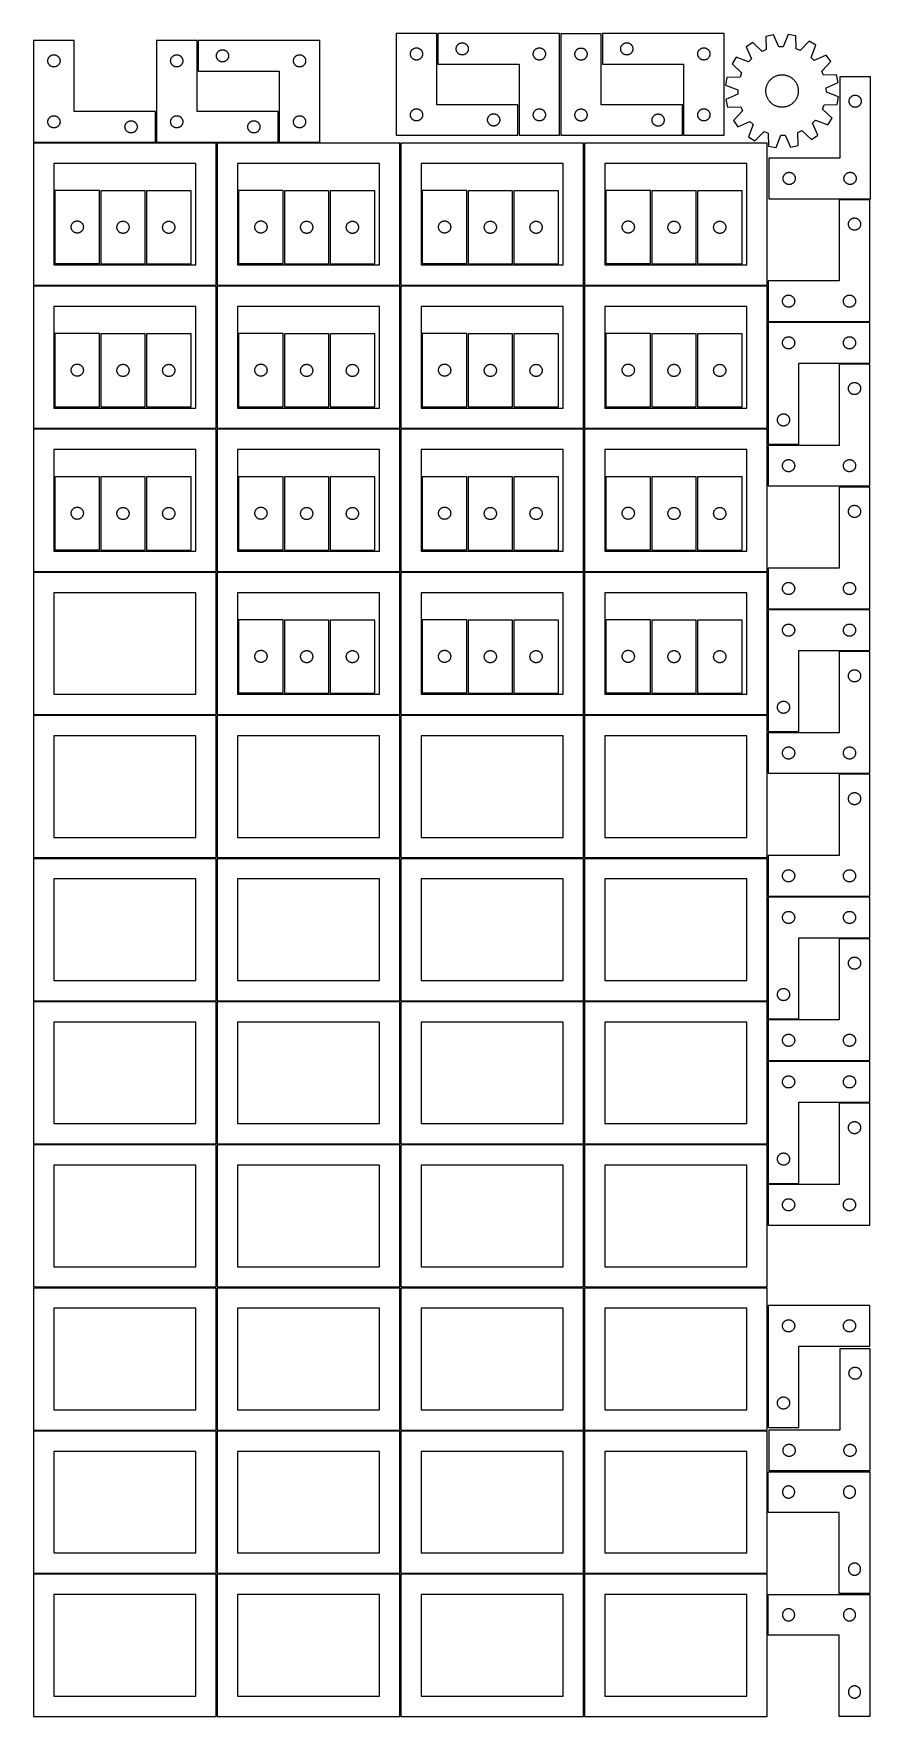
# Model space of a CAD drawing. Header units: millimetres. Extents: x 7 to 1243, y 7 to 2493.
import ezdxf

# ---------------------------------------------------------------- set-up
doc = ezdxf.new("R2010")
doc.units = ezdxf.units.MM
doc.layers.add('CUT', color=7, linetype='CONTINUOUS', true_color=0x000000)

msp = doc.modelspace()

# ---------------------------------------------------------------- linework, layer by layer
at = {"layer": 'CUT'}
for p, q in [((602.567473, 2493.468293), (542.567473, 2493.468293)), ((542.567473, 2493.468293), (542.567473, 2343.468293)), ((602.567473, 2388.468293), (602.567473, 2493.468293)), ((784.160366, 2493.471226), (604.160366, 2493.471226)), ((604.160366, 2493.471226), (604.160366, 2448.471226)), ((784.160366, 2343.471226), (784.160366, 2493.471226)), ((845.705077, 2493.282502), (785.705077, 2493.282502)), ((785.705077, 2493.282502), (785.705077, 2343.282502)), ((845.705077, 2388.282502), (845.705077, 2493.282502)), ((1027.35873, 2493.487095), (847.35873, 2493.487095)), ((847.35873, 2493.487095), (847.35873, 2448.487095)), ((1027.35873, 2343.487095), (1027.35873, 2493.487095)), ((1100.373966, 2491.792931), (1089.113557, 2489.285208)), ((1089.113557, 2489.285208), (1089.488056, 2469.912491)), ((1108.255841, 2474.092127), (1100.373966, 2491.792931)), ((1121.751628, 2492.279939), (1114.684001, 2474.238568)), ((1133.114552, 2490.287602), (1121.751628, 2492.279939)), ((1133.622651, 2470.917928), (1133.114552, 2490.287602)), ((66.520965, 2483.251496), (6.520965, 2483.251496)), ((6.520965, 2483.251496), (6.520965, 2333.251496)), ((34.765152, 2462.078564), (35.346229, 2462.1745)), ((35.346229, 2462.1745), (35.932336, 2462.232227)), ((35.932336, 2462.232227), (36.520965, 2462.251496)), ((36.520965, 2462.251496), (37.109593, 2462.232227)), ((37.109593, 2462.232227), (37.6957, 2462.1745)), ((37.6957, 2462.1745), (38.276778, 2462.078564)), ((66.520965, 2378.251496), (66.520965, 2483.251496)), ((248.041961, 2483.251496), (188.041961, 2483.251496)), ((188.041961, 2483.251496), (188.041961, 2333.251496)), ((216.286148, 2462.078564), (216.867225, 2462.1745)), ((216.867225, 2462.1745), (217.453333, 2462.232227)), ((217.453333, 2462.232227), (218.041961, 2462.251496)), ((218.041961, 2462.251496), (218.630589, 2462.232227)), ((218.630589, 2462.232227), (219.216696, 2462.1745)), ((219.216696, 2462.1745), (219.797774, 2462.078564)), ((248.041961, 2378.251496), (248.041961, 2483.251496)), ((429.680752, 2483.2515), (249.680752, 2483.2515)), ((249.680752, 2483.2515), (249.680752, 2438.2515)), ((276.757748, 2461.926235), (276.853684, 2462.507313)), ((276.853684, 2462.507313), (276.987419, 2463.080871)), ((276.987419, 2463.080871), (277.15838, 2463.644455)), ((277.15838, 2463.644455), (277.365836, 2464.195651)), ((277.365836, 2464.195651), (277.608897, 2464.732098)), ((277.608897, 2464.732098), (277.886523, 2465.2515)), ((277.886523, 2465.2515), (278.197525, 2465.751632)), ((278.197525, 2465.751632), (278.540572, 2466.230353)), ((278.540572, 2466.230353), (278.914193, 2466.685612)), ((278.914193, 2466.685612), (279.316791, 2467.115461)), ((279.316791, 2467.115461), (279.746639, 2467.518058)), ((279.746639, 2467.518058), (280.201899, 2467.89168)), ((280.201899, 2467.89168), (280.680619, 2468.234726)), ((280.680619, 2468.234726), (281.180752, 2468.545728)), ((281.180752, 2468.545728), (281.700153, 2468.823354)), ((281.700153, 2468.823354), (282.236601, 2469.066416)), ((282.236601, 2469.066416), (282.787796, 2469.273871)), ((282.787796, 2469.273871), (283.35138, 2469.444832)), ((283.35138, 2469.444832), (283.924939, 2469.578567)), ((283.924939, 2469.578567), (284.506016, 2469.674504)), ((284.506016, 2469.674504), (285.092123, 2469.73223)), ((285.092123, 2469.73223), (285.680752, 2469.7515)), ((285.680752, 2469.7515), (286.26938, 2469.73223)), ((286.26938, 2469.73223), (286.855487, 2469.674504)), ((286.855487, 2469.674504), (287.436564, 2469.578567)), ((287.436564, 2469.578567), (288.010123, 2469.444832)), ((288.010123, 2469.444832), (288.573707, 2469.273871)), ((288.573707, 2469.273871), (289.124902, 2469.066416)), ((289.124902, 2469.066416), (289.66135, 2468.823354)), ((289.66135, 2468.823354), (290.180752, 2468.545728)), ((290.180752, 2468.545728), (290.680884, 2468.234726)), ((290.680884, 2468.234726), (291.159604, 2467.89168)), ((291.159604, 2467.89168), (291.614864, 2467.518058)), ((291.614864, 2467.518058), (292.044713, 2467.115461)), ((292.044713, 2467.115461), (292.44731, 2466.685612)), ((292.44731, 2466.685612), (292.820932, 2466.230353)), ((292.820932, 2466.230353), (293.163978, 2465.751632)), ((293.163978, 2465.751632), (293.47498, 2465.2515)), ((293.47498, 2465.2515), (293.752606, 2464.732098)), ((293.752606, 2464.732098), (293.995667, 2464.195651)), ((293.995667, 2464.195651), (294.203123, 2463.644455)), ((294.203123, 2463.644455), (294.374084, 2463.080871)), ((294.374084, 2463.080871), (294.507819, 2462.507313)), ((294.507819, 2462.507313), (294.603755, 2461.926235)), ((397.924939, 2462.078567), (398.506016, 2462.174504)), ((398.506016, 2462.174504), (399.092123, 2462.23223)), ((399.092123, 2462.23223), (399.680752, 2462.2515)), ((399.680752, 2462.2515), (400.26938, 2462.23223)), ((400.26938, 2462.23223), (400.855487, 2462.174504)), ((400.855487, 2462.174504), (401.436564, 2462.078567)), ((429.680752, 2333.2515), (429.680752, 2483.2515)), ((563.567473, 2463.468293), (563.586743, 2464.056921)), ((563.586743, 2462.879665), (563.567473, 2463.468293)), ((563.586743, 2464.056921), (563.64447, 2464.643029)), ((563.64447, 2462.293557), (563.586743, 2462.879665)), ((563.64447, 2464.643029), (563.740406, 2465.224106)), ((563.740406, 2461.71248), (563.64447, 2462.293557)), ((563.740406, 2465.224106), (563.874141, 2465.797664)), ((563.874141, 2465.797664), (564.045102, 2466.361248)), ((564.045102, 2466.361248), (564.252558, 2466.912444)), ((564.252558, 2466.912444), (564.495619, 2467.448891)), ((564.495619, 2467.448891), (564.773245, 2467.968293)), ((564.773245, 2467.968293), (565.084247, 2468.468425)), ((565.084247, 2468.468425), (565.427293, 2468.947146)), ((565.427293, 2468.947146), (565.800915, 2469.402405)), ((565.800915, 2469.402405), (566.203512, 2469.832254)), ((566.203512, 2469.832254), (566.633361, 2470.234851)), ((566.633361, 2470.234851), (567.088621, 2470.608473)), ((567.088621, 2470.608473), (567.567341, 2470.95152)), ((567.567341, 2470.95152), (568.067473, 2471.262522)), ((568.067473, 2471.262522), (568.586875, 2471.540148)), ((568.586875, 2471.540148), (569.123323, 2471.783209)), ((569.123323, 2471.783209), (569.674518, 2471.990664)), ((569.674518, 2471.990664), (570.238102, 2472.161626)), ((570.238102, 2472.161626), (570.811661, 2472.295361)), ((570.811661, 2472.295361), (571.392738, 2472.391297)), ((571.392738, 2472.391297), (571.978845, 2472.449023)), ((571.978845, 2472.449023), (572.567473, 2472.468293)), ((572.567473, 2472.468293), (573.156102, 2472.449023)), ((573.156102, 2472.449023), (573.742209, 2472.391297)), ((573.742209, 2472.391297), (574.323286, 2472.295361)), ((574.323286, 2472.295361), (574.896845, 2472.161626)), ((574.896845, 2472.161626), (575.460429, 2471.990664)), ((575.460429, 2471.990664), (576.011624, 2471.783209)), ((576.011624, 2471.783209), (576.548072, 2471.540148)), ((576.548072, 2471.540148), (577.067473, 2471.262522)), ((577.067473, 2471.262522), (577.567606, 2470.95152)), ((577.567606, 2470.95152), (578.046326, 2470.608473)), ((578.046326, 2470.608473), (578.501586, 2470.234851)), ((578.501586, 2470.234851), (578.931434, 2469.832254)), ((578.931434, 2469.832254), (579.334032, 2469.402405)), ((579.334032, 2469.402405), (579.707653, 2468.947146)), ((579.707653, 2468.947146), (580.0507, 2468.468425)), ((580.0507, 2468.468425), (580.361702, 2467.968293)), ((580.361702, 2467.968293), (580.639328, 2467.448891)), ((580.639328, 2467.448891), (580.882389, 2466.912444)), ((580.882389, 2466.912444), (581.089845, 2466.361248)), ((581.089845, 2466.361248), (581.260806, 2465.797664)), ((581.260806, 2465.797664), (581.394541, 2465.224106)), ((581.394541, 2465.224106), (581.490477, 2464.643029)), ((581.490477, 2462.293557), (581.394541, 2461.71248)), ((581.490477, 2464.643029), (581.548204, 2464.056921)), ((581.548204, 2462.879665), (581.490477, 2462.293557)), ((581.548204, 2464.056921), (581.567473, 2463.468293)), ((581.567473, 2463.468293), (581.548204, 2462.879665)), ((631.160366, 2470.971226), (631.179636, 2471.559854)), ((631.179636, 2470.382598), (631.160366, 2470.971226)), ((631.179636, 2471.559854), (631.237362, 2472.145962)), ((631.237362, 2469.796491), (631.179636, 2470.382598)), ((631.237362, 2472.145962), (631.333298, 2472.727039)), ((631.333298, 2469.215413), (631.237362, 2469.796491)), ((631.333298, 2472.727039), (631.467033, 2473.300598)), ((631.467033, 2468.641855), (631.333298, 2469.215413)), ((631.467033, 2473.300598), (631.637995, 2473.864181)), ((631.637995, 2468.078271), (631.467033, 2468.641855)), ((631.637995, 2473.864181), (631.84545, 2474.415377)), ((631.84545, 2467.527075), (631.637995, 2468.078271)), ((631.84545, 2474.415377), (632.088511, 2474.951825)), ((632.088511, 2466.990628), (631.84545, 2467.527075)), ((632.088511, 2474.951825), (632.366137, 2475.471226)), ((632.366137, 2466.471226), (632.088511, 2466.990628)), ((632.366137, 2475.471226), (632.677139, 2475.971358)), ((632.677139, 2465.971094), (632.366137, 2466.471226)), ((632.677139, 2475.971358), (633.020186, 2476.450079)), ((633.020186, 2465.492373), (632.677139, 2465.971094)), ((633.020186, 2476.450079), (633.393808, 2476.905339)), ((633.393808, 2465.037114), (633.020186, 2465.492373)), ((633.393808, 2476.905339), (633.796405, 2477.335187)), ((633.796405, 2464.607265), (633.393808, 2465.037114)), ((633.796405, 2477.335187), (634.226254, 2477.737785)), ((634.226254, 2464.204668), (633.796405, 2464.607265)), ((634.226254, 2477.737785), (634.681513, 2478.111406)), ((634.681513, 2463.831046), (634.226254, 2464.204668)), ((634.681513, 2478.111406), (635.160234, 2478.454453)), ((635.160234, 2463.488), (634.681513, 2463.831046)), ((635.160234, 2478.454453), (635.660366, 2478.765455)), ((635.660366, 2463.176998), (635.160234, 2463.488)), ((635.660366, 2478.765455), (636.179768, 2479.043081)), ((636.179768, 2462.899372), (635.660366, 2463.176998)), ((636.179768, 2479.043081), (636.716215, 2479.286142)), ((636.716215, 2462.656311), (636.179768, 2462.899372)), ((636.716215, 2479.286142), (637.267411, 2479.493597)), ((637.267411, 2462.448855), (636.716215, 2462.656311)), ((637.267411, 2479.493597), (637.830994, 2479.664559)), ((637.830994, 2462.277894), (637.267411, 2462.448855)), ((637.830994, 2479.664559), (638.404553, 2479.798294)), ((638.404553, 2462.144159), (637.830994, 2462.277894)), ((638.404553, 2479.798294), (638.98563, 2479.89423)), ((638.98563, 2462.048223), (638.404553, 2462.144159)), ((638.98563, 2479.89423), (639.571738, 2479.951957)), ((639.571738, 2479.951957), (640.160366, 2479.971226)), ((640.160366, 2479.971226), (640.748994, 2479.951957)), ((640.748994, 2479.951957), (641.335102, 2479.89423)), ((641.335102, 2479.89423), (641.916179, 2479.798294)), ((641.916179, 2462.144159), (641.335102, 2462.048223)), ((641.916179, 2479.798294), (642.489737, 2479.664559)), ((642.489737, 2462.277894), (641.916179, 2462.144159)), ((642.489737, 2479.664559), (643.053321, 2479.493597)), ((643.053321, 2462.448855), (642.489737, 2462.277894)), ((643.053321, 2479.493597), (643.604517, 2479.286142)), ((643.604517, 2462.656311), (643.053321, 2462.448855)), ((643.604517, 2479.286142), (644.140964, 2479.043081)), ((644.140964, 2462.899372), (643.604517, 2462.656311)), ((644.140964, 2479.043081), (644.660366, 2478.765455)), ((644.660366, 2463.176998), (644.140964, 2462.899372)), ((644.660366, 2478.765455), (645.160498, 2478.454453)), ((645.160498, 2463.488), (644.660366, 2463.176998)), ((645.160498, 2478.454453), (645.639219, 2478.111406)), ((645.639219, 2463.831046), (645.160498, 2463.488)), ((645.639219, 2478.111406), (646.094478, 2477.737785)), ((646.094478, 2464.204668), (645.639219, 2463.831046)), ((646.094478, 2477.737785), (646.524327, 2477.335187)), ((646.524327, 2464.607265), (646.094478, 2464.204668)), ((646.524327, 2477.335187), (646.926924, 2476.905339)), ((646.926924, 2465.037114), (646.524327, 2464.607265)), ((646.926924, 2476.905339), (647.300546, 2476.450079)), ((647.300546, 2465.492373), (646.926924, 2465.037114)), ((647.300546, 2476.450079), (647.643592, 2475.971358)), ((647.643592, 2465.971094), (647.300546, 2465.492373)), ((647.643592, 2475.971358), (647.954594, 2475.471226)), ((647.954594, 2466.471226), (647.643592, 2465.971094)), ((647.954594, 2475.471226), (648.232221, 2474.951825)), ((648.232221, 2466.990628), (647.954594, 2466.471226)), ((648.232221, 2474.951825), (648.475282, 2474.415377)), ((648.475282, 2467.527075), (648.232221, 2466.990628)), ((648.475282, 2474.415377), (648.682737, 2473.864181)), ((648.682737, 2468.078271), (648.475282, 2467.527075)), ((648.682737, 2473.864181), (648.853698, 2473.300598)), ((648.853698, 2468.641855), (648.682737, 2468.078271)), ((648.853698, 2473.300598), (648.987433, 2472.727039)), ((648.987433, 2469.215413), (648.853698, 2468.641855)), ((648.987433, 2472.727039), (649.08337, 2472.145962)), ((649.08337, 2469.796491), (648.987433, 2469.215413)), ((649.08337, 2472.145962), (649.141096, 2471.559854)), ((649.141096, 2470.382598), (649.08337, 2469.796491)), ((649.141096, 2471.559854), (649.160366, 2470.971226)), ((649.160366, 2470.971226), (649.141096, 2470.382598)), ((745.160366, 2463.471226), (745.179636, 2464.059854)), ((745.179636, 2462.882598), (745.160366, 2463.471226)), ((745.179636, 2464.059854), (745.237362, 2464.645962)), ((745.237362, 2462.296491), (745.179636, 2462.882598)), ((745.237362, 2464.645962), (745.333298, 2465.227039)), ((745.333298, 2461.715413), (745.237362, 2462.296491)), ((745.333298, 2465.227039), (745.467033, 2465.800598)), ((745.467033, 2465.800598), (745.637995, 2466.364181)), ((745.637995, 2466.364181), (745.84545, 2466.915377)), ((745.84545, 2466.915377), (746.088511, 2467.451825)), ((746.088511, 2467.451825), (746.366137, 2467.971226)), ((746.366137, 2467.971226), (746.677139, 2468.471358)), ((746.677139, 2468.471358), (747.020186, 2468.950079)), ((747.020186, 2468.950079), (747.393808, 2469.405339)), ((747.393808, 2469.405339), (747.796405, 2469.835187)), ((747.796405, 2469.835187), (748.226254, 2470.237785)), ((748.226254, 2470.237785), (748.681513, 2470.611406)), ((748.681513, 2470.611406), (749.160234, 2470.954453)), ((749.160234, 2470.954453), (749.660366, 2471.265455)), ((749.660366, 2471.265455), (750.179768, 2471.543081)), ((750.179768, 2471.543081), (750.716215, 2471.786142)), ((750.716215, 2471.786142), (751.267411, 2471.993597)), ((751.267411, 2471.993597), (751.830994, 2472.164559)), ((751.830994, 2472.164559), (752.404553, 2472.298294)), ((752.404553, 2472.298294), (752.98563, 2472.39423)), ((752.98563, 2472.39423), (753.571738, 2472.451957)), ((753.571738, 2472.451957), (754.160366, 2472.471226)), ((754.160366, 2472.471226), (754.748994, 2472.451957)), ((754.748994, 2472.451957), (755.335102, 2472.39423)), ((755.335102, 2472.39423), (755.916179, 2472.298294)), ((755.916179, 2472.298294), (756.489737, 2472.164559)), ((756.489737, 2472.164559), (757.053321, 2471.993597)), ((757.053321, 2471.993597), (757.604517, 2471.786142)), ((757.604517, 2471.786142), (758.140964, 2471.543081)), ((758.140964, 2471.543081), (758.660366, 2471.265455)), ((758.660366, 2471.265455), (759.160498, 2470.954453)), ((759.160498, 2470.954453), (759.639219, 2470.611406)), ((759.639219, 2470.611406), (760.094478, 2470.237785)), ((760.094478, 2470.237785), (760.524327, 2469.835187)), ((760.524327, 2469.835187), (760.926924, 2469.405339)), ((760.926924, 2469.405339), (761.300546, 2468.950079)), ((761.300546, 2468.950079), (761.643592, 2468.471358)), ((761.643592, 2468.471358), (761.954594, 2467.971226)), ((761.954594, 2467.971226), (762.232221, 2467.451825)), ((762.232221, 2467.451825), (762.475282, 2466.915377)), ((762.475282, 2466.915377), (762.682737, 2466.364181)), ((762.682737, 2466.364181), (762.853698, 2465.800598)), ((762.853698, 2465.800598), (762.987433, 2465.227039)), ((762.987433, 2465.227039), (763.08337, 2464.645962)), ((763.08337, 2462.296491), (762.987433, 2461.715413)), ((763.08337, 2464.645962), (763.141096, 2464.059854)), ((763.141096, 2462.882598), (763.08337, 2462.296491)), ((763.141096, 2464.059854), (763.160366, 2463.471226)), ((763.160366, 2463.471226), (763.141096, 2462.882598)), ((806.705077, 2463.282502), (806.724347, 2463.87113)), ((806.724347, 2462.693874), (806.705077, 2463.282502)), ((806.724347, 2463.87113), (806.782073, 2464.457238)), ((806.782073, 2462.107766), (806.724347, 2462.693874)), ((806.782073, 2464.457238), (806.87801, 2465.038315)), ((806.87801, 2461.526689), (806.782073, 2462.107766)), ((806.87801, 2465.038315), (807.011745, 2465.611873)), ((807.011745, 2465.611873), (807.182706, 2466.175457)), ((807.182706, 2466.175457), (807.390161, 2466.726653)), ((807.390161, 2466.726653), (807.633223, 2467.2631)), ((807.633223, 2467.2631), (807.910849, 2467.782502)), ((807.910849, 2467.782502), (808.221851, 2468.282634)), ((808.221851, 2468.282634), (808.564897, 2468.761355)), ((808.564897, 2468.761355), (808.938519, 2469.216614)), ((808.938519, 2469.216614), (809.341116, 2469.646463)), ((809.341116, 2469.646463), (809.770965, 2470.04906)), ((809.770965, 2470.04906), (810.226224, 2470.422682)), ((810.226224, 2470.422682), (810.704945, 2470.765729)), ((810.704945, 2470.765729), (811.205077, 2471.076731)), ((811.205077, 2471.076731), (811.724479, 2471.354357)), ((811.724479, 2471.354357), (812.260926, 2471.597418)), ((812.260926, 2471.597418), (812.812122, 2471.804873)), ((812.812122, 2471.804873), (813.375706, 2471.975834)), ((813.375706, 2471.975834), (813.949264, 2472.10957)), ((813.949264, 2472.10957), (814.530341, 2472.205506)), ((814.530341, 2472.205506), (815.116449, 2472.263232)), ((815.116449, 2472.263232), (815.705077, 2472.282502)), ((815.705077, 2472.282502), (816.293705, 2472.263232)), ((816.293705, 2472.263232), (816.879813, 2472.205506)), ((816.879813, 2472.205506), (817.46089, 2472.10957)), ((817.46089, 2472.10957), (818.034449, 2471.975834)), ((818.034449, 2471.975834), (818.598032, 2471.804873)), ((818.598032, 2471.804873), (819.149228, 2471.597418)), ((819.149228, 2471.597418), (819.685675, 2471.354357)), ((819.685675, 2471.354357), (820.205077, 2471.076731)), ((820.205077, 2471.076731), (820.705209, 2470.765729)), ((820.705209, 2470.765729), (821.18393, 2470.422682)), ((821.18393, 2470.422682), (821.63919, 2470.04906)), ((821.63919, 2470.04906), (822.069038, 2469.646463)), ((822.069038, 2469.646463), (822.471635, 2469.216614)), ((822.471635, 2469.216614), (822.845257, 2468.761355)), ((822.845257, 2468.761355), (823.188304, 2468.282634)), ((823.188304, 2468.282634), (823.499306, 2467.782502)), ((823.499306, 2467.782502), (823.776932, 2467.2631)), ((823.776932, 2467.2631), (824.019993, 2466.726653)), ((824.019993, 2466.726653), (824.227448, 2466.175457)), ((824.227448, 2466.175457), (824.39841, 2465.611873)), ((824.39841, 2465.611873), (824.532145, 2465.038315)), ((824.532145, 2465.038315), (824.628081, 2464.457238)), ((824.628081, 2462.107766), (824.532145, 2461.526689)), ((824.628081, 2464.457238), (824.685807, 2463.87113)), ((824.685807, 2462.693874), (824.628081, 2462.107766)), ((824.685807, 2463.87113), (824.705077, 2463.282502)), ((824.705077, 2463.282502), (824.685807, 2462.693874)), ((874.35873, 2470.987095), (874.378, 2471.575724)), ((874.378, 2470.398467), (874.35873, 2470.987095)), ((874.378, 2471.575724), (874.435726, 2472.161831)), ((874.435726, 2469.81236), (874.378, 2470.398467)), ((874.435726, 2472.161831), (874.531663, 2472.742908)), ((874.531663, 2469.231283), (874.435726, 2469.81236)), ((874.531663, 2472.742908), (874.665398, 2473.316467)), ((874.665398, 2468.657724), (874.531663, 2469.231283)), ((874.665398, 2473.316467), (874.836359, 2473.880051)), ((874.836359, 2468.09414), (874.665398, 2468.657724)), ((874.836359, 2473.880051), (875.043814, 2474.431246)), ((875.043814, 2467.542945), (874.836359, 2468.09414)), ((875.043814, 2474.431246), (875.286875, 2474.967694)), ((875.286875, 2467.006497), (875.043814, 2467.542945)), ((875.286875, 2474.967694), (875.564501, 2475.487095)), ((875.564501, 2466.487095), (875.286875, 2467.006497)), ((875.564501, 2475.487095), (875.875504, 2475.987228)), ((875.875504, 2465.986963), (875.564501, 2466.487095)), ((875.875504, 2475.987228), (876.21855, 2476.465948)), ((876.21855, 2465.508243), (875.875504, 2465.986963)), ((876.21855, 2476.465948), (876.592172, 2476.921208)), ((876.592172, 2465.052983), (876.21855, 2465.508243)), ((876.592172, 2476.921208), (876.994769, 2477.351056)), ((876.994769, 2464.623134), (876.592172, 2465.052983)), ((876.994769, 2477.351056), (877.424618, 2477.753654)), ((877.424618, 2464.220537), (876.994769, 2464.623134)), ((877.424618, 2477.753654), (877.879877, 2478.127276)), ((877.879877, 2463.846915), (877.424618, 2464.220537)), ((877.879877, 2478.127276), (878.358598, 2478.470322)), ((878.358598, 2463.503869), (877.879877, 2463.846915)), ((878.358598, 2478.470322), (878.85873, 2478.781324)), ((878.85873, 2463.192867), (878.358598, 2463.503869)), ((878.85873, 2478.781324), (879.378132, 2479.05895)), ((879.378132, 2462.915241), (878.85873, 2463.192867)), ((879.378132, 2479.05895), (879.914579, 2479.302011)), ((879.914579, 2462.67218), (879.378132, 2462.915241)), ((879.914579, 2479.302011), (880.465775, 2479.509467)), ((880.465775, 2462.464724), (879.914579, 2462.67218)), ((880.465775, 2479.509467), (881.029359, 2479.680428)), ((881.029359, 2462.293763), (880.465775, 2462.464724)), ((881.029359, 2479.680428), (881.602917, 2479.814163)), ((881.602917, 2462.160028), (881.029359, 2462.293763)), ((881.602917, 2479.814163), (882.183994, 2479.910099)), ((882.183994, 2462.064092), (881.602917, 2462.160028)), ((882.183994, 2479.910099), (882.770102, 2479.967826)), ((882.770102, 2479.967826), (883.35873, 2479.987095)), ((883.35873, 2479.987095), (883.947358, 2479.967826)), ((883.947358, 2479.967826), (884.533466, 2479.910099)), ((884.533466, 2479.910099), (885.114543, 2479.814163)), ((885.114543, 2462.160028), (884.533466, 2462.064092)), ((885.114543, 2479.814163), (885.688102, 2479.680428)), ((885.688102, 2462.293763), (885.114543, 2462.160028)), ((885.688102, 2479.680428), (886.251685, 2479.509467)), ((886.251685, 2462.464724), (885.688102, 2462.293763)), ((886.251685, 2479.509467), (886.802881, 2479.302011)), ((886.802881, 2462.67218), (886.251685, 2462.464724)), ((886.802881, 2479.302011), (887.339328, 2479.05895)), ((887.339328, 2462.915241), (886.802881, 2462.67218)), ((887.339328, 2479.05895), (887.85873, 2478.781324)), ((887.85873, 2463.192867), (887.339328, 2462.915241)), ((887.85873, 2478.781324), (888.358862, 2478.470322)), ((888.358862, 2463.503869), (887.85873, 2463.192867)), ((888.358862, 2478.470322), (888.837583, 2478.127276)), ((888.837583, 2463.846915), (888.358862, 2463.503869)), ((888.837583, 2478.127276), (889.292842, 2477.753654)), ((889.292842, 2464.220537), (888.837583, 2463.846915)), ((889.292842, 2477.753654), (889.722691, 2477.351056)), ((889.722691, 2464.623134), (889.292842, 2464.220537)), ((889.722691, 2477.351056), (890.125288, 2476.921208)), ((890.125288, 2465.052983), (889.722691, 2464.623134)), ((890.125288, 2476.921208), (890.49891, 2476.465948)), ((890.49891, 2465.508243), (890.125288, 2465.052983)), ((890.49891, 2476.465948), (890.841957, 2475.987228)), ((890.841957, 2465.986963), (890.49891, 2465.508243)), ((890.841957, 2475.987228), (891.152959, 2475.487095)), ((891.152959, 2466.487095), (890.841957, 2465.986963)), ((891.152959, 2475.487095), (891.430585, 2474.967694)), ((891.430585, 2467.006497), (891.152959, 2466.487095)), ((891.430585, 2474.967694), (891.673646, 2474.431246)), ((891.673646, 2467.542945), (891.430585, 2467.006497)), ((891.673646, 2474.431246), (891.881101, 2473.880051)), ((891.881101, 2468.09414), (891.673646, 2467.542945)), ((891.881101, 2473.880051), (892.052063, 2473.316467)), ((892.052063, 2468.657724), (891.881101, 2468.09414)), ((892.052063, 2473.316467), (892.185798, 2472.742908)), ((892.185798, 2469.231283), (892.052063, 2468.657724)), ((892.185798, 2472.742908), (892.281734, 2472.161831)), ((892.281734, 2469.81236), (892.185798, 2469.231283)), ((892.281734, 2472.161831), (892.33946, 2471.575724)), ((892.33946, 2470.398467), (892.281734, 2469.81236)), ((892.33946, 2471.575724), (892.35873, 2470.987095)), ((892.35873, 2470.987095), (892.33946, 2470.398467)), ((988.35873, 2463.487095), (988.378, 2464.075724)), ((988.378, 2462.898467), (988.35873, 2463.487095)), ((988.378, 2464.075724), (988.435726, 2464.661831)), ((988.435726, 2462.31236), (988.378, 2462.898467)), ((988.435726, 2464.661831), (988.531663, 2465.242908)), ((988.531663, 2461.731283), (988.435726, 2462.31236)), ((988.531663, 2465.242908), (988.665398, 2465.816467)), ((988.665398, 2465.816467), (988.836359, 2466.380051)), ((988.836359, 2466.380051), (989.043814, 2466.931246)), ((989.043814, 2466.931246), (989.286875, 2467.467694)), ((989.286875, 2467.467694), (989.564501, 2467.987095)), ((989.564501, 2467.987095), (989.875504, 2468.487228)), ((989.875504, 2468.487228), (990.21855, 2468.965948)), ((990.21855, 2468.965948), (990.592172, 2469.421208)), ((990.592172, 2469.421208), (990.994769, 2469.851056)), ((990.994769, 2469.851056), (991.424618, 2470.253654)), ((991.424618, 2470.253654), (991.879877, 2470.627276)), ((991.879877, 2470.627276), (992.358598, 2470.970322)), ((992.358598, 2470.970322), (992.85873, 2471.281324)), ((992.85873, 2471.281324), (993.378132, 2471.55895)), ((993.378132, 2471.55895), (993.914579, 2471.802011)), ((993.914579, 2471.802011), (994.465775, 2472.009467)), ((994.465775, 2472.009467), (995.029359, 2472.180428)), ((995.029359, 2472.180428), (995.602917, 2472.314163)), ((995.602917, 2472.314163), (996.183994, 2472.410099)), ((996.183994, 2472.410099), (996.770102, 2472.467826)), ((996.770102, 2472.467826), (997.35873, 2472.487095)), ((997.35873, 2472.487095), (997.947358, 2472.467826)), ((997.947358, 2472.467826), (998.533466, 2472.410099)), ((998.533466, 2472.410099), (999.114543, 2472.314163)), ((999.114543, 2472.314163), (999.688102, 2472.180428)), ((999.688102, 2472.180428), (1000.251685, 2472.009467)), ((1000.251685, 2472.009467), (1000.802881, 2471.802011)), ((1000.802881, 2471.802011), (1001.339328, 2471.55895)), ((1001.339328, 2471.55895), (1001.85873, 2471.281324)), ((1001.85873, 2471.281324), (1002.358862, 2470.970322)), ((1002.358862, 2470.970322), (1002.837583, 2470.627276)), ((1002.837583, 2470.627276), (1003.292842, 2470.253654)), ((1003.292842, 2470.253654), (1003.722691, 2469.851056)), ((1003.722691, 2469.851056), (1004.125288, 2469.421208)), ((1004.125288, 2469.421208), (1004.49891, 2468.965948)), ((1004.49891, 2468.965948), (1004.841957, 2468.487228)), ((1004.841957, 2468.487228), (1005.152959, 2467.987095)), ((1005.152959, 2467.987095), (1005.430585, 2467.467694)), ((1005.430585, 2467.467694), (1005.673646, 2466.931246)), ((1005.673646, 2466.931246), (1005.881101, 2466.380051)), ((1005.881101, 2466.380051), (1006.052063, 2465.816467)), ((1006.052063, 2465.816467), (1006.185798, 2465.242908)), ((1006.185798, 2465.242908), (1006.281734, 2464.661831)), ((1006.281734, 2462.31236), (1006.185798, 2461.731283)), ((1006.281734, 2464.661831), (1006.33946, 2464.075724)), ((1006.33946, 2462.898467), (1006.281734, 2462.31236)), ((1006.33946, 2464.075724), (1006.35873, 2463.487095)), ((1006.35873, 2463.487095), (1006.33946, 2462.898467)), ((1069.549543, 2480.654394), (1060.105947, 2474.028388)), ((1060.105947, 2474.028388), (1067.865556, 2456.273645)), ((1083.605251, 2467.317246), (1069.549543, 2480.654394)), ((1089.488056, 2469.912491), (1083.605251, 2467.317246)), ((1114.684001, 2474.238568), (1108.255841, 2474.092127)), ((1139.617537, 2468.593272), (1133.622651, 2470.917928)), ((1153.051307, 2482.556662), (1139.617537, 2468.593272)), ((1162.786846, 2476.367579), (1153.051307, 2482.556662)), ((1155.843815, 2458.277893), (1162.786846, 2476.367579)), ((27.520965, 2453.251496), (27.540234, 2453.840124)), ((27.540234, 2452.662868), (27.520965, 2453.251496)), ((27.540234, 2453.840124), (27.597961, 2454.426232)), ((27.597961, 2452.07676), (27.540234, 2452.662868)), ((27.597961, 2454.426232), (27.693897, 2455.007309)), ((27.693897, 2451.495683), (27.597961, 2452.07676)), ((27.693897, 2455.007309), (27.827632, 2455.580868)), ((27.827632, 2450.922125), (27.693897, 2451.495683)), ((27.827632, 2455.580868), (27.998593, 2456.144451)), ((27.998593, 2450.358541), (27.827632, 2450.922125)), ((27.998593, 2456.144451), (28.206049, 2456.695647)), ((28.206049, 2449.807345), (27.998593, 2450.358541)), ((28.206049, 2456.695647), (28.44911, 2457.232094)), ((28.44911, 2449.270898), (28.206049, 2449.807345)), ((28.44911, 2457.232094), (28.726736, 2457.751496)), ((28.726736, 2448.751496), (28.44911, 2449.270898)), ((28.726736, 2457.751496), (29.037738, 2458.251628)), ((29.037738, 2448.251364), (28.726736, 2448.751496)), ((29.037738, 2458.251628), (29.380785, 2458.730349)), ((29.380785, 2447.772643), (29.037738, 2448.251364)), ((29.380785, 2458.730349), (29.754406, 2459.185609)), ((29.754406, 2447.317384), (29.380785, 2447.772643)), ((29.754406, 2459.185609), (30.157004, 2459.615457)), ((30.157004, 2446.887535), (29.754406, 2447.317384)), ((30.157004, 2459.615457), (30.586852, 2460.018054)), ((30.586852, 2446.484938), (30.157004, 2446.887535)), ((30.586852, 2460.018054), (31.042112, 2460.391676)), ((31.042112, 2446.111316), (30.586852, 2446.484938)), ((31.042112, 2460.391676), (31.520833, 2460.734723)), ((31.520833, 2445.76827), (31.042112, 2446.111316)), ((31.520833, 2460.734723), (32.020965, 2461.045725)), ((32.020965, 2445.457268), (31.520833, 2445.76827)), ((32.020965, 2461.045725), (32.540366, 2461.323351)), ((32.540366, 2445.179642), (32.020965, 2445.457268)), ((32.540366, 2461.323351), (33.076814, 2461.566412)), ((33.076814, 2444.93658), (32.540366, 2445.179642)), ((33.076814, 2461.566412), (33.628009, 2461.773867)), ((33.628009, 2444.729125), (33.076814, 2444.93658)), ((33.628009, 2461.773867), (34.191593, 2461.944829)), ((34.191593, 2444.558164), (33.628009, 2444.729125)), ((34.191593, 2461.944829), (34.765152, 2462.078564)), ((34.765152, 2444.424429), (34.191593, 2444.558164)), ((35.346229, 2444.328492), (34.765152, 2444.424429)), ((35.932336, 2444.270766), (35.346229, 2444.328492)), ((36.520965, 2444.251496), (35.932336, 2444.270766)), ((37.109593, 2444.270766), (36.520965, 2444.251496)), ((37.6957, 2444.328492), (37.109593, 2444.270766)), ((38.276778, 2444.424429), (37.6957, 2444.328492)), ((38.276778, 2462.078564), (38.850336, 2461.944829)), ((38.850336, 2444.558164), (38.276778, 2444.424429)), ((38.850336, 2461.944829), (39.41392, 2461.773867)), ((39.41392, 2444.729125), (38.850336, 2444.558164)), ((39.41392, 2461.773867), (39.965116, 2461.566412)), ((39.965116, 2444.93658), (39.41392, 2444.729125)), ((39.965116, 2461.566412), (40.501563, 2461.323351)), ((40.501563, 2445.179642), (39.965116, 2444.93658)), ((40.501563, 2461.323351), (41.020965, 2461.045725)), ((41.020965, 2445.457268), (40.501563, 2445.179642)), ((41.020965, 2461.045725), (41.521097, 2460.734723)), ((41.521097, 2445.76827), (41.020965, 2445.457268)), ((41.521097, 2460.734723), (41.999817, 2460.391676)), ((41.999817, 2446.111316), (41.521097, 2445.76827)), ((41.999817, 2460.391676), (42.455077, 2460.018054)), ((42.455077, 2446.484938), (41.999817, 2446.111316)), ((42.455077, 2460.018054), (42.884926, 2459.615457)), ((42.884926, 2446.887535), (42.455077, 2446.484938)), ((42.884926, 2459.615457), (43.287523, 2459.185609)), ((43.287523, 2447.317384), (42.884926, 2446.887535)), ((43.287523, 2459.185609), (43.661145, 2458.730349)), ((43.661145, 2447.772643), (43.287523, 2447.317384)), ((43.661145, 2458.730349), (44.004191, 2458.251628)), ((44.004191, 2448.251364), (43.661145, 2447.772643)), ((44.004191, 2458.251628), (44.315193, 2457.751496)), ((44.315193, 2448.751496), (44.004191, 2448.251364)), ((44.315193, 2457.751496), (44.592819, 2457.232094)), ((44.592819, 2449.270898), (44.315193, 2448.751496)), ((44.592819, 2457.232094), (44.83588, 2456.695647)), ((44.83588, 2449.807345), (44.592819, 2449.270898)), ((44.83588, 2456.695647), (45.043336, 2456.144451)), ((45.043336, 2450.358541), (44.83588, 2449.807345)), ((45.043336, 2456.144451), (45.214297, 2455.580868)), ((45.214297, 2450.922125), (45.043336, 2450.358541)), ((45.214297, 2455.580868), (45.348032, 2455.007309)), ((45.348032, 2451.495683), (45.214297, 2450.922125)), ((45.348032, 2455.007309), (45.443968, 2454.426232)), ((45.443968, 2452.07676), (45.348032, 2451.495683)), ((45.443968, 2454.426232), (45.501695, 2453.840124)), ((45.501695, 2452.662868), (45.443968, 2452.07676)), ((45.501695, 2453.840124), (45.520965, 2453.251496)), ((45.520965, 2453.251496), (45.501695, 2452.662868)), ((209.041961, 2453.251496), (209.06123, 2453.840124)), ((209.06123, 2452.662868), (209.041961, 2453.251496)), ((209.06123, 2453.840124), (209.118957, 2454.426232)), ((209.118957, 2452.07676), (209.06123, 2452.662868)), ((209.118957, 2454.426232), (209.214893, 2455.007309)), ((209.214893, 2451.495683), (209.118957, 2452.07676)), ((209.214893, 2455.007309), (209.348628, 2455.580868)), ((209.348628, 2450.922125), (209.214893, 2451.495683)), ((209.348628, 2455.580868), (209.51959, 2456.144451)), ((209.51959, 2450.358541), (209.348628, 2450.922125)), ((209.51959, 2456.144451), (209.727045, 2456.695647)), ((209.727045, 2449.807345), (209.51959, 2450.358541)), ((209.727045, 2456.695647), (209.970106, 2457.232094)), ((209.970106, 2449.270898), (209.727045, 2449.807345)), ((209.970106, 2457.232094), (210.247732, 2457.751496)), ((210.247732, 2448.751496), (209.970106, 2449.270898)), ((210.247732, 2457.751496), (210.558734, 2458.251628)), ((210.558734, 2448.251364), (210.247732, 2448.751496)), ((210.558734, 2458.251628), (210.901781, 2458.730349)), ((210.901781, 2447.772643), (210.558734, 2448.251364)), ((210.901781, 2458.730349), (211.275402, 2459.185609)), ((211.275402, 2447.317384), (210.901781, 2447.772643)), ((211.275402, 2459.185609), (211.678, 2459.615457)), ((211.678, 2446.887535), (211.275402, 2447.317384)), ((211.678, 2459.615457), (212.107848, 2460.018054)), ((212.107848, 2446.484938), (211.678, 2446.887535)), ((212.107848, 2460.018054), (212.563108, 2460.391676)), ((212.563108, 2446.111316), (212.107848, 2446.484938)), ((212.563108, 2460.391676), (213.041829, 2460.734723)), ((213.041829, 2445.76827), (212.563108, 2446.111316)), ((213.041829, 2460.734723), (213.541961, 2461.045725)), ((213.541961, 2445.457268), (213.041829, 2445.76827)), ((213.541961, 2461.045725), (214.061363, 2461.323351)), ((214.061363, 2445.179642), (213.541961, 2445.457268)), ((214.061363, 2461.323351), (214.59781, 2461.566412)), ((214.59781, 2444.93658), (214.061363, 2445.179642)), ((214.59781, 2461.566412), (215.149006, 2461.773867)), ((215.149006, 2444.729125), (214.59781, 2444.93658)), ((215.149006, 2461.773867), (215.712589, 2461.944829)), ((215.712589, 2444.558164), (215.149006, 2444.729125)), ((215.712589, 2461.944829), (216.286148, 2462.078564)), ((216.286148, 2444.424429), (215.712589, 2444.558164)), ((216.867225, 2444.328492), (216.286148, 2444.424429)), ((217.453333, 2444.270766), (216.867225, 2444.328492)), ((218.041961, 2444.251496), (217.453333, 2444.270766)), ((218.630589, 2444.270766), (218.041961, 2444.251496)), ((219.216696, 2444.328492), (218.630589, 2444.270766)), ((219.797774, 2444.424429), (219.216696, 2444.328492)), ((219.797774, 2462.078564), (220.371332, 2461.944829)), ((220.371332, 2444.558164), (219.797774, 2444.424429)), ((220.371332, 2461.944829), (220.934916, 2461.773867)), ((220.934916, 2444.729125), (220.371332, 2444.558164)), ((220.934916, 2461.773867), (221.486112, 2461.566412)), ((221.486112, 2444.93658), (220.934916, 2444.729125)), ((221.486112, 2461.566412), (222.022559, 2461.323351)), ((222.022559, 2445.179642), (221.486112, 2444.93658)), ((222.022559, 2461.323351), (222.541961, 2461.045725)), ((222.541961, 2445.457268), (222.022559, 2445.179642)), ((222.541961, 2461.045725), (223.042093, 2460.734723)), ((223.042093, 2445.76827), (222.541961, 2445.457268)), ((223.042093, 2460.734723), (223.520814, 2460.391676)), ((223.520814, 2446.111316), (223.042093, 2445.76827)), ((223.520814, 2460.391676), (223.976073, 2460.018054)), ((223.976073, 2446.484938), (223.520814, 2446.111316)), ((223.976073, 2460.018054), (224.405922, 2459.615457)), ((224.405922, 2446.887535), (223.976073, 2446.484938)), ((224.405922, 2459.615457), (224.808519, 2459.185609)), ((224.808519, 2447.317384), (224.405922, 2446.887535)), ((224.808519, 2459.185609), (225.182141, 2458.730349)), ((225.182141, 2447.772643), (224.808519, 2447.317384)), ((225.182141, 2458.730349), (225.525187, 2458.251628)), ((225.525187, 2448.251364), (225.182141, 2447.772643)), ((225.525187, 2458.251628), (225.836189, 2457.751496)), ((225.836189, 2448.751496), (225.525187, 2448.251364)), ((225.836189, 2457.751496), (226.113815, 2457.232094)), ((226.113815, 2449.270898), (225.836189, 2448.751496)), ((226.113815, 2457.232094), (226.356877, 2456.695647)), ((226.356877, 2449.807345), (226.113815, 2449.270898)), ((226.356877, 2456.695647), (226.564332, 2456.144451)), ((226.564332, 2450.358541), (226.356877, 2449.807345)), ((226.564332, 2456.144451), (226.735293, 2455.580868)), ((226.735293, 2450.922125), (226.564332, 2450.358541)), ((226.735293, 2455.580868), (226.869028, 2455.007309)), ((226.869028, 2451.495683), (226.735293, 2450.922125)), ((226.869028, 2455.007309), (226.964964, 2454.426232)), ((226.964964, 2452.07676), (226.869028, 2451.495683)), ((226.964964, 2454.426232), (227.022691, 2453.840124)), ((227.022691, 2452.662868), (226.964964, 2452.07676)), ((227.022691, 2453.840124), (227.041961, 2453.251496)), ((227.041961, 2453.251496), (227.022691, 2452.662868)), ((249.680752, 2438.2515), (369.680752, 2438.2515)), ((276.680752, 2460.7515), (276.700021, 2461.340128)), ((276.700021, 2460.162872), (276.680752, 2460.7515)), ((276.700021, 2461.340128), (276.757748, 2461.926235)), ((276.757748, 2459.576764), (276.700021, 2460.162872)), ((276.853684, 2458.995687), (276.757748, 2459.576764)), ((276.987419, 2458.422128), (276.853684, 2458.995687)), ((277.15838, 2457.858545), (276.987419, 2458.422128)), ((277.365836, 2457.307349), (277.15838, 2457.858545)), ((277.608897, 2456.770902), (277.365836, 2457.307349)), ((277.886523, 2456.2515), (277.608897, 2456.770902)), ((278.197525, 2455.751368), (277.886523, 2456.2515)), ((278.540572, 2455.272647), (278.197525, 2455.751368)), ((278.914193, 2454.817387), (278.540572, 2455.272647)), ((279.316791, 2454.387539), (278.914193, 2454.817387)), ((279.746639, 2453.984941), (279.316791, 2454.387539)), ((280.201899, 2453.61132), (279.746639, 2453.984941)), ((280.680619, 2453.268273), (280.201899, 2453.61132)), ((281.180752, 2452.957271), (280.680619, 2453.268273)), ((281.700153, 2452.679645), (281.180752, 2452.957271)), ((282.236601, 2452.436584), (281.700153, 2452.679645)), ((282.787796, 2452.229129), (282.236601, 2452.436584)), ((283.35138, 2452.058167), (282.787796, 2452.229129)), ((283.924939, 2451.924432), (283.35138, 2452.058167)), ((284.506016, 2451.828496), (283.924939, 2451.924432)), ((285.092123, 2451.770769), (284.506016, 2451.828496)), ((285.680752, 2451.7515), (285.092123, 2451.770769)), ((286.26938, 2451.770769), (285.680752, 2451.7515)), ((286.855487, 2451.828496), (286.26938, 2451.770769)), ((287.436564, 2451.924432), (286.855487, 2451.828496)), ((288.010123, 2452.058167), (287.436564, 2451.924432)), ((288.573707, 2452.229129), (288.010123, 2452.058167)), ((289.124902, 2452.436584), (288.573707, 2452.229129)), ((289.66135, 2452.679645), (289.124902, 2452.436584)), ((290.180752, 2452.957271), (289.66135, 2452.679645)), ((290.680884, 2453.268273), (290.180752, 2452.957271)), ((291.159604, 2453.61132), (290.680884, 2453.268273)), ((291.614864, 2453.984941), (291.159604, 2453.61132)), ((292.044713, 2454.387539), (291.614864, 2453.984941)), ((292.44731, 2454.817387), (292.044713, 2454.387539)), ((292.820932, 2455.272647), (292.44731, 2454.817387)), ((293.163978, 2455.751368), (292.820932, 2455.272647)), ((293.47498, 2456.2515), (293.163978, 2455.751368)), ((293.752606, 2456.770902), (293.47498, 2456.2515)), ((293.995667, 2457.307349), (293.752606, 2456.770902)), ((294.203123, 2457.858545), (293.995667, 2457.307349)), ((294.374084, 2458.422128), (294.203123, 2457.858545)), ((294.507819, 2458.995687), (294.374084, 2458.422128)), ((294.603755, 2459.576764), (294.507819, 2458.995687)), ((294.603755, 2461.926235), (294.661482, 2461.340128)), ((294.661482, 2460.162872), (294.603755, 2459.576764)), ((294.661482, 2461.340128), (294.680752, 2460.7515)), ((294.680752, 2460.7515), (294.661482, 2460.162872)), ((369.680752, 2438.2515), (369.680752, 2333.2515)), ((390.680752, 2453.2515), (390.700021, 2453.840128)), ((390.700021, 2452.662872), (390.680752, 2453.2515)), ((390.700021, 2453.840128), (390.757748, 2454.426235)), ((390.757748, 2452.076764), (390.700021, 2452.662872)), ((390.757748, 2454.426235), (390.853684, 2455.007313)), ((390.853684, 2451.495687), (390.757748, 2452.076764)), ((390.853684, 2455.007313), (390.987419, 2455.580871)), ((390.987419, 2450.922128), (390.853684, 2451.495687)), ((390.987419, 2455.580871), (391.15838, 2456.144455)), ((391.15838, 2450.358545), (390.987419, 2450.922128)), ((391.15838, 2456.144455), (391.365836, 2456.695651)), ((391.365836, 2449.807349), (391.15838, 2450.358545)), ((391.365836, 2456.695651), (391.608897, 2457.232098)), ((391.608897, 2449.270902), (391.365836, 2449.807349)), ((391.608897, 2457.232098), (391.886523, 2457.7515)), ((391.886523, 2448.7515), (391.608897, 2449.270902)), ((391.886523, 2457.7515), (392.197525, 2458.251632)), ((392.197525, 2448.251368), (391.886523, 2448.7515)), ((392.197525, 2458.251632), (392.540572, 2458.730353)), ((392.540572, 2447.772647), (392.197525, 2448.251368)), ((392.540572, 2458.730353), (392.914193, 2459.185612)), ((392.914193, 2447.317387), (392.540572, 2447.772647)), ((392.914193, 2459.185612), (393.316791, 2459.615461)), ((393.316791, 2446.887539), (392.914193, 2447.317387)), ((393.316791, 2459.615461), (393.746639, 2460.018058)), ((393.746639, 2446.484941), (393.316791, 2446.887539)), ((393.746639, 2460.018058), (394.201899, 2460.39168)), ((394.201899, 2446.11132), (393.746639, 2446.484941)), ((394.201899, 2460.39168), (394.680619, 2460.734726)), ((394.680619, 2445.768273), (394.201899, 2446.11132)), ((394.680619, 2460.734726), (395.180752, 2461.045728)), ((395.180752, 2445.457271), (394.680619, 2445.768273)), ((395.180752, 2461.045728), (395.700153, 2461.323354)), ((395.700153, 2445.179645), (395.180752, 2445.457271)), ((395.700153, 2461.323354), (396.236601, 2461.566416)), ((396.236601, 2444.936584), (395.700153, 2445.179645)), ((396.236601, 2461.566416), (396.787796, 2461.773871)), ((396.787796, 2444.729129), (396.236601, 2444.936584)), ((396.787796, 2461.773871), (397.35138, 2461.944832)), ((397.35138, 2444.558167), (396.787796, 2444.729129)), ((397.35138, 2461.944832), (397.924939, 2462.078567)), ((397.924939, 2444.424432), (397.35138, 2444.558167)), ((398.506016, 2444.328496), (397.924939, 2444.424432)), ((399.092123, 2444.270769), (398.506016, 2444.328496)), ((399.680752, 2444.2515), (399.092123, 2444.270769)), ((400.26938, 2444.270769), (399.680752, 2444.2515)), ((400.855487, 2444.328496), (400.26938, 2444.270769)), ((401.436564, 2444.424432), (400.855487, 2444.328496)), ((401.436564, 2462.078567), (402.010123, 2461.944832)), ((402.010123, 2444.558167), (401.436564, 2444.424432)), ((402.010123, 2461.944832), (402.573707, 2461.773871)), ((402.573707, 2444.729129), (402.010123, 2444.558167)), ((402.573707, 2461.773871), (403.124902, 2461.566416)), ((403.124902, 2444.936584), (402.573707, 2444.729129)), ((403.124902, 2461.566416), (403.66135, 2461.323354)), ((403.66135, 2445.179645), (403.124902, 2444.936584)), ((403.66135, 2461.323354), (404.180752, 2461.045728)), ((404.180752, 2445.457271), (403.66135, 2445.179645)), ((404.180752, 2461.045728), (404.680884, 2460.734726)), ((404.680884, 2445.768273), (404.180752, 2445.457271)), ((404.680884, 2460.734726), (405.159604, 2460.39168)), ((405.159604, 2446.11132), (404.680884, 2445.768273)), ((405.159604, 2460.39168), (405.614864, 2460.018058)), ((405.614864, 2446.484941), (405.159604, 2446.11132)), ((405.614864, 2460.018058), (406.044713, 2459.615461)), ((406.044713, 2446.887539), (405.614864, 2446.484941)), ((406.044713, 2459.615461), (406.44731, 2459.185612)), ((406.44731, 2447.317387), (406.044713, 2446.887539)), ((406.44731, 2459.185612), (406.820932, 2458.730353)), ((406.820932, 2447.772647), (406.44731, 2447.317387)), ((406.820932, 2458.730353), (407.163978, 2458.251632)), ((407.163978, 2448.251368), (406.820932, 2447.772647)), ((407.163978, 2458.251632), (407.47498, 2457.7515)), ((407.47498, 2448.7515), (407.163978, 2448.251368)), ((407.47498, 2457.7515), (407.752606, 2457.232098)), ((407.752606, 2449.270902), (407.47498, 2448.7515)), ((407.752606, 2457.232098), (407.995667, 2456.695651)), ((407.995667, 2449.807349), (407.752606, 2449.270902)), ((407.995667, 2456.695651), (408.203123, 2456.144455)), ((408.203123, 2450.358545), (407.995667, 2449.807349)), ((408.203123, 2456.144455), (408.374084, 2455.580871)), ((408.374084, 2450.922128), (408.203123, 2450.358545)), ((408.374084, 2455.580871), (408.507819, 2455.007313)), ((408.507819, 2451.495687), (408.374084, 2450.922128)), ((408.507819, 2455.007313), (408.603755, 2454.426235)), ((408.603755, 2452.076764), (408.507819, 2451.495687)), ((408.603755, 2454.426235), (408.661482, 2453.840128)), ((408.661482, 2452.662872), (408.603755, 2452.076764)), ((408.661482, 2453.840128), (408.680752, 2453.2515)), ((408.680752, 2453.2515), (408.661482, 2452.662872)), ((563.874141, 2461.138922), (563.740406, 2461.71248)), ((564.045102, 2460.575338), (563.874141, 2461.138922)), ((564.252558, 2460.024142), (564.045102, 2460.575338)), ((564.495619, 2459.487695), (564.252558, 2460.024142)), ((564.773245, 2458.968293), (564.495619, 2459.487695)), ((565.084247, 2458.468161), (564.773245, 2458.968293)), ((565.427293, 2457.98944), (565.084247, 2458.468161)), ((565.800915, 2457.534181), (565.427293, 2457.98944)), ((566.203512, 2457.104332), (565.800915, 2457.534181)), ((566.633361, 2456.701735), (566.203512, 2457.104332)), ((567.088621, 2456.328113), (566.633361, 2456.701735)), ((567.567341, 2455.985067), (567.088621, 2456.328113)), ((568.067473, 2455.674064), (567.567341, 2455.985067)), ((568.586875, 2455.396438), (568.067473, 2455.674064)), ((569.123323, 2455.153377), (568.586875, 2455.396438)), ((569.674518, 2454.945922), (569.123323, 2455.153377)), ((570.238102, 2454.774961), (569.674518, 2454.945922)), ((570.811661, 2454.641226), (570.238102, 2454.774961)), ((571.392738, 2454.545289), (570.811661, 2454.641226)), ((571.978845, 2454.487563), (571.392738, 2454.545289)), ((572.567473, 2454.468293), (571.978845, 2454.487563)), ((573.156102, 2454.487563), (572.567473, 2454.468293)), ((573.742209, 2454.545289), (573.156102, 2454.487563)), ((574.323286, 2454.641226), (573.742209, 2454.545289)), ((574.896845, 2454.774961), (574.323286, 2454.641226)), ((575.460429, 2454.945922), (574.896845, 2454.774961)), ((576.011624, 2455.153377), (575.460429, 2454.945922)), ((576.548072, 2455.396438), (576.011624, 2455.153377)), ((577.067473, 2455.674064), (576.548072, 2455.396438)), ((577.567606, 2455.985067), (577.067473, 2455.674064)), ((578.046326, 2456.328113), (577.567606, 2455.985067)), ((578.501586, 2456.701735), (578.046326, 2456.328113)), ((578.931434, 2457.104332), (578.501586, 2456.701735)), ((579.334032, 2457.534181), (578.931434, 2457.104332)), ((579.707653, 2457.98944), (579.334032, 2457.534181)), ((580.0507, 2458.468161), (579.707653, 2457.98944)), ((580.361702, 2458.968293), (580.0507, 2458.468161)), ((580.639328, 2459.487695), (580.361702, 2458.968293)), ((580.882389, 2460.024142), (580.639328, 2459.487695)), ((581.089845, 2460.575338), (580.882389, 2460.024142)), ((581.260806, 2461.138922), (581.089845, 2460.575338)), ((581.394541, 2461.71248), (581.260806, 2461.138922)), ((604.160366, 2448.471226), (724.160366, 2448.471226)), ((639.571738, 2461.990496), (638.98563, 2462.048223)), ((640.160366, 2461.971226), (639.571738, 2461.990496)), ((640.748994, 2461.990496), (640.160366, 2461.971226)), ((641.335102, 2462.048223), (640.748994, 2461.990496)), ((724.160366, 2448.471226), (724.160366, 2343.471226)), ((745.467033, 2461.141855), (745.333298, 2461.715413)), ((745.637995, 2460.578271), (745.467033, 2461.141855)), ((745.84545, 2460.027075), (745.637995, 2460.578271)), ((746.088511, 2459.490628), (745.84545, 2460.027075)), ((746.366137, 2458.971226), (746.088511, 2459.490628)), ((746.677139, 2458.471094), (746.366137, 2458.971226)), ((747.020186, 2457.992373), (746.677139, 2458.471094)), ((747.393808, 2457.537114), (747.020186, 2457.992373)), ((747.796405, 2457.107265), (747.393808, 2457.537114)), ((748.226254, 2456.704668), (747.796405, 2457.107265)), ((748.681513, 2456.331046), (748.226254, 2456.704668)), ((749.160234, 2455.988), (748.681513, 2456.331046)), ((749.660366, 2455.676998), (749.160234, 2455.988)), ((750.179768, 2455.399372), (749.660366, 2455.676998)), ((750.716215, 2455.156311), (750.179768, 2455.399372)), ((751.267411, 2454.948855), (750.716215, 2455.156311)), ((751.830994, 2454.777894), (751.267411, 2454.948855)), ((752.404553, 2454.644159), (751.830994, 2454.777894)), ((752.98563, 2454.548223), (752.404553, 2454.644159)), ((753.571738, 2454.490496), (752.98563, 2454.548223)), ((754.160366, 2454.471226), (753.571738, 2454.490496)), ((754.748994, 2454.490496), (754.160366, 2454.471226)), ((755.335102, 2454.548223), (754.748994, 2454.490496)), ((755.916179, 2454.644159), (755.335102, 2454.548223)), ((756.489737, 2454.777894), (755.916179, 2454.644159)), ((757.053321, 2454.948855), (756.489737, 2454.777894)), ((757.604517, 2455.156311), (757.053321, 2454.948855)), ((758.140964, 2455.399372), (757.604517, 2455.156311)), ((758.660366, 2455.676998), (758.140964, 2455.399372)), ((759.160498, 2455.988), (758.660366, 2455.676998)), ((759.639219, 2456.331046), (759.160498, 2455.988)), ((760.094478, 2456.704668), (759.639219, 2456.331046)), ((760.524327, 2457.107265), (760.094478, 2456.704668)), ((760.926924, 2457.537114), (760.524327, 2457.107265)), ((761.300546, 2457.992373), (760.926924, 2457.537114)), ((761.643592, 2458.471094), (761.300546, 2457.992373)), ((761.954594, 2458.971226), (761.643592, 2458.471094)), ((762.232221, 2459.490628), (761.954594, 2458.971226)), ((762.475282, 2460.027075), (762.232221, 2459.490628)), ((762.682737, 2460.578271), (762.475282, 2460.027075)), ((762.853698, 2461.141855), (762.682737, 2460.578271)), ((762.987433, 2461.715413), (762.853698, 2461.141855)), ((807.011745, 2460.953131), (806.87801, 2461.526689)), ((807.182706, 2460.389547), (807.011745, 2460.953131)), ((807.390161, 2459.838351), (807.182706, 2460.389547)), ((807.633223, 2459.301904), (807.390161, 2459.838351)), ((807.910849, 2458.782502), (807.633223, 2459.301904)), ((808.221851, 2458.28237), (807.910849, 2458.782502)), ((808.564897, 2457.803649), (808.221851, 2458.28237)), ((808.938519, 2457.34839), (808.564897, 2457.803649)), ((809.341116, 2456.918541), (808.938519, 2457.34839)), ((809.770965, 2456.515944), (809.341116, 2456.918541)), ((810.226224, 2456.142322), (809.770965, 2456.515944)), ((810.704945, 2455.799276), (810.226224, 2456.142322)), ((811.205077, 2455.488273), (810.704945, 2455.799276)), ((811.724479, 2455.210647), (811.205077, 2455.488273)), ((812.260926, 2454.967586), (811.724479, 2455.210647)), ((812.812122, 2454.760131), (812.260926, 2454.967586)), ((813.375706, 2454.58917), (812.812122, 2454.760131)), ((813.949264, 2454.455435), (813.375706, 2454.58917)), ((814.530341, 2454.359498), (813.949264, 2454.455435)), ((815.116449, 2454.301772), (814.530341, 2454.359498)), ((815.705077, 2454.282502), (815.116449, 2454.301772)), ((816.293705, 2454.301772), (815.705077, 2454.282502)), ((816.879813, 2454.359498), (816.293705, 2454.301772)), ((817.46089, 2454.455435), (816.879813, 2454.359498)), ((818.034449, 2454.58917), (817.46089, 2454.455435)), ((818.598032, 2454.760131), (818.034449, 2454.58917)), ((819.149228, 2454.967586), (818.598032, 2454.760131)), ((819.685675, 2455.210647), (819.149228, 2454.967586)), ((820.205077, 2455.488273), (819.685675, 2455.210647)), ((820.705209, 2455.799276), (820.205077, 2455.488273)), ((821.18393, 2456.142322), (820.705209, 2455.799276)), ((821.63919, 2456.515944), (821.18393, 2456.142322)), ((822.069038, 2456.918541), (821.63919, 2456.515944)), ((822.471635, 2457.34839), (822.069038, 2456.918541)), ((822.845257, 2457.803649), (822.471635, 2457.34839)), ((823.188304, 2458.28237), (822.845257, 2457.803649)), ((823.499306, 2458.782502), (823.188304, 2458.28237)), ((823.776932, 2459.301904), (823.499306, 2458.782502)), ((824.019993, 2459.838351), (823.776932, 2459.301904)), ((824.227448, 2460.389547), (824.019993, 2459.838351)), ((824.39841, 2460.953131), (824.227448, 2460.389547)), ((824.532145, 2461.526689), (824.39841, 2460.953131)), ((847.35873, 2448.487095), (967.35873, 2448.487095)), ((882.770102, 2462.006365), (882.183994, 2462.064092)), ((883.35873, 2461.987095), (882.770102, 2462.006365)), ((883.947358, 2462.006365), (883.35873, 2461.987095)), ((884.533466, 2462.064092), (883.947358, 2462.006365)), ((967.35873, 2448.487095), (967.35873, 2343.487095)), ((988.665398, 2461.157724), (988.531663, 2461.731283)), ((988.836359, 2460.59414), (988.665398, 2461.157724)), ((989.043814, 2460.042945), (988.836359, 2460.59414)), ((989.286875, 2459.506497), (989.043814, 2460.042945)), ((989.564501, 2458.987095), (989.286875, 2459.506497)), ((989.875504, 2458.486963), (989.564501, 2458.987095)), ((990.21855, 2458.008243), (989.875504, 2458.486963)), ((990.592172, 2457.552983), (990.21855, 2458.008243)), ((990.994769, 2457.123134), (990.592172, 2457.552983)), ((991.424618, 2456.720537), (990.994769, 2457.123134)), ((991.879877, 2456.346915), (991.424618, 2456.720537)), ((992.358598, 2456.003869), (991.879877, 2456.346915)), ((992.85873, 2455.692867), (992.358598, 2456.003869)), ((993.378132, 2455.415241), (992.85873, 2455.692867)), ((993.914579, 2455.17218), (993.378132, 2455.415241)), ((994.465775, 2454.964724), (993.914579, 2455.17218)), ((995.029359, 2454.793763), (994.465775, 2454.964724)), ((995.602917, 2454.660028), (995.029359, 2454.793763)), ((996.183994, 2454.564092), (995.602917, 2454.660028)), ((996.770102, 2454.506365), (996.183994, 2454.564092)), ((997.35873, 2454.487095), (996.770102, 2454.506365)), ((997.947358, 2454.506365), (997.35873, 2454.487095)), ((998.533466, 2454.564092), (997.947358, 2454.506365)), ((999.114543, 2454.660028), (998.533466, 2454.564092)), ((999.688102, 2454.793763), (999.114543, 2454.660028)), ((1000.251685, 2454.964724), (999.688102, 2454.793763)), ((1000.802881, 2455.17218), (1000.251685, 2454.964724)), ((1001.339328, 2455.415241), (1000.802881, 2455.17218)), ((1001.85873, 2455.692867), (1001.339328, 2455.415241)), ((1002.358862, 2456.003869), (1001.85873, 2455.692867)), ((1002.837583, 2456.346915), (1002.358862, 2456.003869)), ((1003.292842, 2456.720537), (1002.837583, 2456.346915)), ((1003.722691, 2457.123134), (1003.292842, 2456.720537)), ((1004.125288, 2457.552983), (1003.722691, 2457.123134)), ((1004.49891, 2458.008243), (1004.125288, 2457.552983)), ((1004.841957, 2458.486963), (1004.49891, 2458.008243)), ((1005.152959, 2458.987095), (1004.841957, 2458.486963)), ((1005.430585, 2459.506497), (1005.152959, 2458.987095)), ((1005.673646, 2460.042945), (1005.430585, 2459.506497)), ((1005.881101, 2460.59414), (1005.673646, 2460.042945)), ((1006.052063, 2461.157724), (1005.881101, 2460.59414)), ((1006.185798, 2461.731283), (1006.052063, 2461.157724)), ((1045.334024, 2458.567732), (1039.144941, 2448.832192)), ((1039.144941, 2448.832192), (1053.108331, 2435.398423)), ((1063.423709, 2451.6247), (1045.334024, 2458.567732)), ((1067.865556, 2456.273645), (1063.423709, 2451.6247)), ((1160.49276, 2453.836047), (1155.843815, 2458.277893)), ((1178.247502, 2461.595656), (1160.49276, 2453.836047)), ((1171.536361, 2438.096352), (1184.873508, 2452.152059)), ((1174.131605, 2432.213547), (1171.536361, 2438.096352)), ((1184.873508, 2452.152059), (1178.247502, 2461.595656)), ((1031.414001, 2428.895438), (1029.421663, 2417.532513)), ((1029.421663, 2417.532513), (1047.463034, 2410.464887)), ((1050.783674, 2429.403537), (1031.414001, 2428.895438)), ((1053.108331, 2435.398423), (1050.783674, 2429.403537)), ((1089.153753, 2411.781889), (1089.297588, 2412.750396)), ((1089.297588, 2412.750396), (1089.480808, 2413.71223)), ((1089.480808, 2413.71223), (1089.703107, 2414.665791)), ((1089.703107, 2414.665791), (1089.964116, 2415.609491)), ((1089.964116, 2415.609491), (1090.263399, 2416.54176)), ((1090.263399, 2416.54176), (1090.60046, 2417.461045)), ((1090.60046, 2417.461045), (1090.974736, 2418.365817)), ((1090.974736, 2418.365817), (1091.385605, 2419.25457)), ((1091.385605, 2419.25457), (1091.832383, 2420.125824)), ((1091.832383, 2420.125824), (1092.314327, 2420.97813)), ((1092.314327, 2420.97813), (1092.830634, 2421.810069)), ((1092.830634, 2421.810069), (1093.380445, 2422.620256)), ((1093.380445, 2422.620256), (1093.962844, 2423.407343)), ((1093.962844, 2423.407343), (1094.576864, 2424.17002)), ((1094.576864, 2424.17002), (1095.22148, 2424.907017)), ((1095.22148, 2424.907017), (1095.895622, 2425.617107)), ((1095.895622, 2425.617107), (1096.598165, 2426.29911)), ((1096.598165, 2426.29911), (1097.327943, 2426.951889)), ((1097.327943, 2426.951889), (1098.083738, 2427.574358)), ((1098.083738, 2427.574358), (1098.864295, 2428.165481)), ((1098.864295, 2428.165481), (1099.668313, 2428.724275)), ((1099.668313, 2428.724275), (1100.494454, 2429.249809)), ((1100.494454, 2429.249809), (1101.341343, 2429.741208)), ((1101.341343, 2429.741208), (1102.207572, 2430.197655)), ((1102.207572, 2430.197655), (1103.091697, 2430.61839)), ((1103.091697, 2430.61839), (1103.992247, 2431.002713)), ((1103.992247, 2431.002713), (1104.907724, 2431.349983)), ((1104.907724, 2431.349983), (1105.836604, 2431.659624)), ((1105.836604, 2431.659624), (1106.777341, 2431.931119)), ((1106.777341, 2431.931119), (1107.728369, 2432.164017)), ((1107.728369, 2432.164017), (1108.688105, 2432.35793)), ((1108.688105, 2432.35793), (1109.654951, 2432.512535)), ((1109.654951, 2432.512535), (1110.627299, 2432.627576)), ((1110.627299, 2432.627576), (1111.603531, 2432.70286)), ((1111.603531, 2432.70286), (1112.58202, 2432.738262)), ((1112.58202, 2432.738262), (1113.561139, 2432.733723)), ((1113.561139, 2432.733723), (1114.539259, 2432.689252)), ((1114.539259, 2432.689252), (1115.51475, 2432.604921)), ((1115.51475, 2432.604921), (1116.48599, 2432.480872)), ((1116.48599, 2432.480872), (1117.451362, 2432.31731)), ((1117.451362, 2432.31731), (1118.409259, 2432.114508)), ((1118.409259, 2432.114508), (1119.358087, 2431.872804)), ((1119.358087, 2431.872804), (1120.296266, 2431.5926)), ((1120.296266, 2431.5926), (1121.222236, 2431.274362)), ((1121.222236, 2431.274362), (1122.134454, 2430.918619)), ((1122.134454, 2430.918619), (1123.031403, 2430.525965)), ((1123.031403, 2430.525965), (1123.91159, 2430.097052)), ((1123.91159, 2430.097052), (1124.77355, 2429.632594)), ((1124.77355, 2429.632594), (1125.615847, 2429.133365)), ((1125.615847, 2429.133365), (1126.437081, 2428.600195)), ((1126.437081, 2428.600195), (1127.235884, 2428.033972)), ((1127.235884, 2428.033972), (1128.010927, 2427.435638)), ((1128.010927, 2427.435638), (1128.76092, 2426.806189)), ((1128.76092, 2426.806189), (1129.484615, 2426.146673)), ((1129.484615, 2426.146673), (1130.180806, 2425.458187)), ((1130.180806, 2425.458187), (1130.848335, 2424.741878)), ((1130.848335, 2424.741878), (1131.486092, 2423.998937)), ((1131.486092, 2423.998937), (1132.093015, 2423.230601)), ((1132.093015, 2423.230601), (1132.668093, 2422.438149)), ((1132.668093, 2422.438149), (1133.21037, 2421.622899)), ((1133.21037, 2421.622899), (1133.718942, 2420.78621)), ((1133.718942, 2420.78621), (1134.192964, 2419.929473)), ((1134.192964, 2419.929473), (1134.631646, 2419.054114)), ((1134.631646, 2419.054114), (1135.034259, 2418.161591)), ((1135.034259, 2418.161591), (1135.400131, 2417.253388)), ((1135.400131, 2417.253388), (1135.728655, 2416.331017)), ((1135.728655, 2416.331017), (1136.019284, 2415.396014)), ((1136.019284, 2415.396014), (1136.271533, 2414.449935)), ((1136.271533, 2414.449935), (1136.484982, 2413.494355)), ((1136.484982, 2413.494355), (1136.659278, 2412.530863)), ((1136.659278, 2412.530863), (1136.794129, 2411.561064)), ((1193.504322, 2432.588045), (1174.131605, 2432.213547)), ((1178.311241, 2413.445762), (1196.012045, 2421.327637)), ((1178.457682, 2407.017602), (1178.311241, 2413.445762)), ((1196.012045, 2421.327637), (1193.504322, 2432.588045)), ((1243.475184, 2429.579134), (1198.475184, 2429.579134)), ((1198.475184, 2429.579134), (1198.475184, 2309.579134)), ((1243.475184, 2249.579134), (1243.475184, 2429.579134)), ((722.567473, 2388.468293), (602.567473, 2388.468293)), ((722.567473, 2343.468293), (722.567473, 2388.468293)), ((965.705077, 2388.282502), (845.705077, 2388.282502)), ((965.705077, 2343.282502), (965.705077, 2388.282502)), ((1047.609475, 2404.036727), (1029.908671, 2396.154851)), ((1029.908671, 2396.154851), (1032.416395, 2384.894443)), ((1047.463034, 2410.464887), (1047.609475, 2404.036727)), ((1088.960616, 2408.852489), (1088.985126, 2409.831312)), ((1088.976051, 2407.873481), (1088.960616, 2408.852489)), ((1089.031406, 2406.895917), (1088.976051, 2407.873481)), ((1088.985126, 2409.831312), (1089.049541, 2410.80832)), ((1089.126588, 2405.921424), (1089.031406, 2406.895917)), ((1089.049541, 2410.80832), (1089.153753, 2411.781889)), ((1089.261439, 2404.951625), (1089.126588, 2405.921424)), ((1089.435734, 2403.988133), (1089.261439, 2404.951625)), ((1089.649184, 2403.032553), (1089.435734, 2403.988133)), ((1089.901433, 2402.086474), (1089.649184, 2403.032553)), ((1090.192061, 2401.151471), (1089.901433, 2402.086474)), ((1090.520585, 2400.229101), (1090.192061, 2401.151471)), ((1090.886458, 2399.320898), (1090.520585, 2400.229101)), ((1091.289071, 2398.428374), (1090.886458, 2399.320898)), ((1091.727753, 2397.553015), (1091.289071, 2398.428374)), ((1092.201775, 2396.696278), (1091.727753, 2397.553015)), ((1092.710347, 2395.859589), (1092.201775, 2396.696278)), ((1093.252624, 2395.04434), (1092.710347, 2395.859589)), ((1093.827702, 2394.251888), (1093.252624, 2395.04434)), ((1094.434624, 2393.483552), (1093.827702, 2394.251888)), ((1095.072381, 2392.740611), (1094.434624, 2393.483552)), ((1095.739911, 2392.024301), (1095.072381, 2392.740611)), ((1096.436102, 2391.335815), (1095.739911, 2392.024301)), ((1097.159797, 2390.676299), (1096.436102, 2391.335815)), ((1097.909789, 2390.04685), (1097.159797, 2390.676299)), ((1098.684832, 2389.448516), (1097.909789, 2390.04685)), ((1099.483636, 2388.882293), (1098.684832, 2389.448516)), ((1100.304869, 2388.349123), (1099.483636, 2388.882293)), ((1101.147167, 2387.849894), (1100.304869, 2388.349123)), ((1102.009127, 2387.385436), (1101.147167, 2387.849894)), ((1124.579373, 2387.74128), (1123.713145, 2387.284833)), ((1125.426263, 2388.232679), (1124.579373, 2387.74128)), ((1126.252404, 2388.758213), (1125.426263, 2388.232679)), ((1127.056422, 2389.317007), (1126.252404, 2388.758213)), ((1127.836978, 2389.90813), (1127.056422, 2389.317007)), ((1128.592774, 2390.530599), (1127.836978, 2389.90813)), ((1129.322551, 2391.183379), (1128.592774, 2390.530599)), ((1130.025095, 2391.865381), (1129.322551, 2391.183379)), ((1130.699236, 2392.575472), (1130.025095, 2391.865381)), ((1131.343853, 2393.312468), (1130.699236, 2392.575472)), ((1131.957872, 2394.075145), (1131.343853, 2393.312468)), ((1132.540272, 2394.862232), (1131.957872, 2394.075145)), ((1133.090083, 2395.672419), (1132.540272, 2394.862232)), ((1133.60639, 2396.504358), (1133.090083, 2395.672419)), ((1134.088333, 2397.356664), (1133.60639, 2396.504358)), ((1134.535112, 2398.227918), (1134.088333, 2397.356664)), ((1134.945981, 2399.116671), (1134.535112, 2398.227918)), ((1135.320257, 2400.021443), (1134.945981, 2399.116671)), ((1135.657318, 2400.940729), (1135.320257, 2400.021443)), ((1135.956601, 2401.872997), (1135.657318, 2400.940729)), ((1136.21761, 2402.816697), (1135.956601, 2401.872997)), ((1136.439909, 2403.770258), (1136.21761, 2402.816697)), ((1136.623129, 2404.732092), (1136.439909, 2403.770258)), ((1136.766964, 2405.7006), (1136.623129, 2404.732092)), ((1136.871176, 2406.674168), (1136.766964, 2405.7006)), ((1136.794129, 2411.561064), (1136.889311, 2410.586572)), ((1136.93559, 2407.651177), (1136.871176, 2406.674168)), ((1136.889311, 2410.586572), (1136.944665, 2409.609008)), ((1136.960101, 2408.63), (1136.93559, 2407.651177)), ((1136.944665, 2409.609008), (1136.960101, 2408.63)), ((1172.812386, 2382.084065), (1175.137043, 2388.078951)), ((1175.137043, 2388.078951), (1194.506716, 2388.58705)), ((1196.499054, 2399.949975), (1178.457682, 2407.017602)), ((1194.506716, 2388.58705), (1196.499054, 2399.949975)), ((1211.975184, 2393.579134), (1211.994453, 2394.167762)), ((1211.994453, 2392.990506), (1211.975184, 2393.579134)), ((1211.994453, 2394.167762), (1212.05218, 2394.753869)), ((1212.05218, 2392.404398), (1211.994453, 2392.990506)), ((1212.05218, 2394.753869), (1212.148116, 2395.334947)), ((1212.148116, 2391.823321), (1212.05218, 2392.404398)), ((1212.148116, 2395.334947), (1212.281851, 2395.908505)), ((1212.281851, 2391.249762), (1212.148116, 2391.823321)), ((1212.281851, 2395.908505), (1212.452813, 2396.472089)), ((1212.452813, 2390.686178), (1212.281851, 2391.249762)), ((1212.452813, 2396.472089), (1212.660268, 2397.023285)), ((1212.660268, 2390.134983), (1212.452813, 2390.686178)), ((1212.660268, 2397.023285), (1212.903329, 2397.559732)), ((1212.903329, 2389.598535), (1212.660268, 2390.134983)), ((1212.903329, 2397.559732), (1213.180955, 2398.079134)), ((1213.180955, 2389.079134), (1212.903329, 2389.598535)), ((1213.180955, 2398.079134), (1213.491957, 2398.579266)), ((1213.491957, 2388.579002), (1213.180955, 2389.079134)), ((1213.491957, 2398.579266), (1213.835004, 2399.057987)), ((1213.835004, 2388.100281), (1213.491957, 2388.579002)), ((1213.835004, 2399.057987), (1214.208626, 2399.513246)), ((1214.208626, 2387.645021), (1213.835004, 2388.100281)), ((1214.208626, 2399.513246), (1214.611223, 2399.943095)), ((1214.611223, 2387.215173), (1214.208626, 2387.645021)), ((1214.611223, 2399.943095), (1215.041071, 2400.345692)), ((1215.041071, 2400.345692), (1215.496331, 2400.719314)), ((1215.496331, 2400.719314), (1215.975052, 2401.06236)), ((1215.975052, 2401.06236), (1216.475184, 2401.373362)), ((1216.475184, 2401.373362), (1216.994586, 2401.650988)), ((1216.994586, 2401.650988), (1217.531033, 2401.894049)), ((1217.531033, 2401.894049), (1218.082229, 2402.101505)), ((1218.082229, 2402.101505), (1218.645812, 2402.272466)), ((1218.645812, 2402.272466), (1219.219371, 2402.406201)), ((1219.219371, 2402.406201), (1219.800448, 2402.502137)), ((1219.800448, 2402.502137), (1220.386556, 2402.559864)), ((1220.386556, 2402.559864), (1220.975184, 2402.579134)), ((1220.975184, 2402.579134), (1221.563812, 2402.559864)), ((1221.563812, 2402.559864), (1222.14992, 2402.502137)), ((1222.14992, 2402.502137), (1222.730997, 2402.406201)), ((1222.730997, 2402.406201), (1223.304555, 2402.272466)), ((1223.304555, 2402.272466), (1223.868139, 2402.101505)), ((1223.868139, 2402.101505), (1224.419335, 2401.894049)), ((1224.419335, 2401.894049), (1224.955782, 2401.650988)), ((1224.955782, 2401.650988), (1225.475184, 2401.373362)), ((1225.475184, 2401.373362), (1225.975316, 2401.06236)), ((1225.975316, 2401.06236), (1226.454037, 2400.719314)), ((1226.454037, 2400.719314), (1226.909296, 2400.345692)), ((1226.909296, 2400.345692), (1227.339145, 2399.943095)), ((1227.339145, 2399.943095), (1227.741742, 2399.513246)), ((1227.741742, 2387.645021), (1227.339145, 2387.215173)), ((1227.741742, 2399.513246), (1228.115364, 2399.057987)), ((1228.115364, 2388.100281), (1227.741742, 2387.645021)), ((1228.115364, 2399.057987), (1228.45841, 2398.579266)), ((1228.45841, 2388.579002), (1228.115364, 2388.100281)), ((1228.45841, 2398.579266), (1228.769412, 2398.079134)), ((1228.769412, 2389.079134), (1228.45841, 2388.579002)), ((1228.769412, 2398.079134), (1229.047038, 2397.559732)), ((1229.047038, 2389.598535), (1228.769412, 2389.079134)), ((1229.047038, 2397.559732), (1229.2901, 2397.023285)), ((1229.2901, 2390.134983), (1229.047038, 2389.598535)), ((1229.2901, 2397.023285), (1229.497555, 2396.472089)), ((1229.497555, 2390.686178), (1229.2901, 2390.134983)), ((1229.497555, 2396.472089), (1229.668516, 2395.908505)), ((1229.668516, 2391.249762), (1229.497555, 2390.686178)), ((1229.668516, 2395.908505), (1229.802251, 2395.334947)), ((1229.802251, 2391.823321), (1229.668516, 2391.249762)), ((1229.802251, 2395.334947), (1229.898188, 2394.753869)), ((1229.898188, 2392.404398), (1229.802251, 2391.823321)), ((1229.898188, 2394.753869), (1229.955914, 2394.167762)), ((1229.955914, 2392.990506), (1229.898188, 2392.404398)), ((1229.955914, 2394.167762), (1229.975184, 2393.579134)), ((1229.975184, 2393.579134), (1229.955914, 2392.990506)), ((27.520965, 2363.251496), (27.540234, 2363.840124)), ((27.540234, 2362.662868), (27.520965, 2363.251496)), ((27.540234, 2363.840124), (27.597961, 2364.426232)), ((27.597961, 2362.07676), (27.540234, 2362.662868)), ((27.597961, 2364.426232), (27.693897, 2365.007309)), ((27.693897, 2365.007309), (27.827632, 2365.580868)), ((27.827632, 2365.580868), (27.998593, 2366.144451)), ((27.998593, 2366.144451), (28.206049, 2366.695647)), ((28.206049, 2366.695647), (28.44911, 2367.232094)), ((28.44911, 2367.232094), (28.726736, 2367.751496)), ((28.726736, 2367.751496), (29.037738, 2368.251628)), ((29.037738, 2368.251628), (29.380785, 2368.730349)), ((29.380785, 2368.730349), (29.754406, 2369.185609)), ((29.754406, 2369.185609), (30.157004, 2369.615457)), ((30.157004, 2369.615457), (30.586852, 2370.018054)), ((30.586852, 2370.018054), (31.042112, 2370.391676)), ((31.042112, 2370.391676), (31.520833, 2370.734723)), ((31.520833, 2370.734723), (32.020965, 2371.045725)), ((32.020965, 2371.045725), (32.540366, 2371.323351)), ((32.540366, 2371.323351), (33.076814, 2371.566412)), ((33.076814, 2371.566412), (33.628009, 2371.773867)), ((33.628009, 2371.773867), (34.191593, 2371.944829)), ((34.191593, 2371.944829), (34.765152, 2372.078564)), ((34.765152, 2372.078564), (35.346229, 2372.1745)), ((35.346229, 2372.1745), (35.932336, 2372.232227)), ((35.932336, 2372.232227), (36.520965, 2372.251496)), ((36.520965, 2372.251496), (37.109593, 2372.232227)), ((37.109593, 2372.232227), (37.6957, 2372.1745)), ((37.6957, 2372.1745), (38.276778, 2372.078564)), ((38.276778, 2372.078564), (38.850336, 2371.944829)), ((38.850336, 2371.944829), (39.41392, 2371.773867)), ((39.41392, 2371.773867), (39.965116, 2371.566412)), ((39.965116, 2371.566412), (40.501563, 2371.323351)), ((40.501563, 2371.323351), (41.020965, 2371.045725)), ((41.020965, 2371.045725), (41.521097, 2370.734723)), ((41.521097, 2370.734723), (41.999817, 2370.391676)), ((41.999817, 2370.391676), (42.455077, 2370.018054)), ((42.455077, 2370.018054), (42.884926, 2369.615457)), ((42.884926, 2369.615457), (43.287523, 2369.185609)), ((43.287523, 2369.185609), (43.661145, 2368.730349)), ((43.661145, 2368.730349), (44.004191, 2368.251628)), ((44.004191, 2368.251628), (44.315193, 2367.751496)), ((44.315193, 2367.751496), (44.592819, 2367.232094)), ((44.592819, 2367.232094), (44.83588, 2366.695647)), ((44.83588, 2366.695647), (45.043336, 2366.144451)), ((45.043336, 2366.144451), (45.214297, 2365.580868)), ((45.214297, 2365.580868), (45.348032, 2365.007309)), ((45.348032, 2365.007309), (45.443968, 2364.426232)), ((45.443968, 2364.426232), (45.501695, 2363.840124)), ((45.501695, 2362.662868), (45.443968, 2362.07676)), ((45.501695, 2363.840124), (45.520965, 2363.251496)), ((45.520965, 2363.251496), (45.501695, 2362.662868)), ((186.520965, 2378.251496), (66.520965, 2378.251496)), ((144.586852, 2362.518054), (145.042112, 2362.891676)), ((145.042112, 2362.891676), (145.520833, 2363.234723)), ((145.520833, 2363.234723), (146.020965, 2363.545725)), ((146.020965, 2363.545725), (146.540366, 2363.823351)), ((146.540366, 2363.823351), (147.076814, 2364.066412)), ((147.076814, 2364.066412), (147.628009, 2364.273867)), ((147.628009, 2364.273867), (148.191593, 2364.444829)), ((148.191593, 2364.444829), (148.765152, 2364.578564)), ((148.765152, 2364.578564), (149.346229, 2364.6745)), ((149.346229, 2364.6745), (149.932336, 2364.732227)), ((149.932336, 2364.732227), (150.520965, 2364.751496)), ((150.520965, 2364.751496), (151.109593, 2364.732227)), ((151.109593, 2364.732227), (151.6957, 2364.6745)), ((151.6957, 2364.6745), (152.276778, 2364.578564)), ((152.276778, 2364.578564), (152.850336, 2364.444829)), ((152.850336, 2364.444829), (153.41392, 2364.273867)), ((153.41392, 2364.273867), (153.965116, 2364.066412)), ((153.965116, 2364.066412), (154.501563, 2363.823351)), ((154.501563, 2363.823351), (155.020965, 2363.545725)), ((155.020965, 2363.545725), (155.521097, 2363.234723)), ((155.521097, 2363.234723), (155.999817, 2362.891676)), ((155.999817, 2362.891676), (156.455077, 2362.518054)), ((186.520965, 2333.251496), (186.520965, 2378.251496)), ((209.041961, 2363.251496), (209.06123, 2363.840124)), ((209.06123, 2362.662868), (209.041961, 2363.251496)), ((209.06123, 2363.840124), (209.118957, 2364.426232)), ((209.118957, 2362.07676), (209.06123, 2362.662868)), ((209.118957, 2364.426232), (209.214893, 2365.007309)), ((209.214893, 2365.007309), (209.348628, 2365.580868)), ((209.348628, 2365.580868), (209.51959, 2366.144451)), ((209.51959, 2366.144451), (209.727045, 2366.695647)), ((209.727045, 2366.695647), (209.970106, 2367.232094)), ((209.970106, 2367.232094), (210.247732, 2367.751496)), ((210.247732, 2367.751496), (210.558734, 2368.251628)), ((210.558734, 2368.251628), (210.901781, 2368.730349)), ((210.901781, 2368.730349), (211.275402, 2369.185609)), ((211.275402, 2369.185609), (211.678, 2369.615457)), ((211.678, 2369.615457), (212.107848, 2370.018054)), ((212.107848, 2370.018054), (212.563108, 2370.391676)), ((212.563108, 2370.391676), (213.041829, 2370.734723)), ((213.041829, 2370.734723), (213.541961, 2371.045725)), ((213.541961, 2371.045725), (214.061363, 2371.323351)), ((214.061363, 2371.323351), (214.59781, 2371.566412)), ((214.59781, 2371.566412), (215.149006, 2371.773867)), ((215.149006, 2371.773867), (215.712589, 2371.944829)), ((215.712589, 2371.944829), (216.286148, 2372.078564)), ((216.286148, 2372.078564), (216.867225, 2372.1745)), ((216.867225, 2372.1745), (217.453333, 2372.232227)), ((217.453333, 2372.232227), (218.041961, 2372.251496)), ((218.041961, 2372.251496), (218.630589, 2372.232227)), ((218.630589, 2372.232227), (219.216696, 2372.1745)), ((219.216696, 2372.1745), (219.797774, 2372.078564)), ((219.797774, 2372.078564), (220.371332, 2371.944829)), ((220.371332, 2371.944829), (220.934916, 2371.773867)), ((220.934916, 2371.773867), (221.486112, 2371.566412)), ((221.486112, 2371.566412), (222.022559, 2371.323351)), ((222.022559, 2371.323351), (222.541961, 2371.045725)), ((222.541961, 2371.045725), (223.042093, 2370.734723)), ((223.042093, 2370.734723), (223.520814, 2370.391676)), ((223.520814, 2370.391676), (223.976073, 2370.018054)), ((223.976073, 2370.018054), (224.405922, 2369.615457)), ((224.405922, 2369.615457), (224.808519, 2369.185609)), ((224.808519, 2369.185609), (225.182141, 2368.730349)), ((225.182141, 2368.730349), (225.525187, 2368.251628)), ((225.525187, 2368.251628), (225.836189, 2367.751496)), ((225.836189, 2367.751496), (226.113815, 2367.232094)), ((226.113815, 2367.232094), (226.356877, 2366.695647)), ((226.356877, 2366.695647), (226.564332, 2366.144451)), ((226.564332, 2366.144451), (226.735293, 2365.580868)), ((226.735293, 2365.580868), (226.869028, 2365.007309)), ((226.869028, 2365.007309), (226.964964, 2364.426232)), ((226.964964, 2364.426232), (227.022691, 2363.840124)), ((227.022691, 2362.662868), (226.964964, 2362.07676)), ((227.022691, 2363.840124), (227.041961, 2363.251496)), ((227.041961, 2363.251496), (227.022691, 2362.662868)), ((368.041961, 2378.251496), (248.041961, 2378.251496)), ((326.107848, 2362.518054), (326.563108, 2362.891676)), ((326.563108, 2362.891676), (327.041829, 2363.234723)), ((327.041829, 2363.234723), (327.541961, 2363.545725)), ((327.541961, 2363.545725), (328.061363, 2363.823351)), ((328.061363, 2363.823351), (328.59781, 2364.066412)), ((328.59781, 2364.066412), (329.149006, 2364.273867)), ((329.149006, 2364.273867), (329.712589, 2364.444829)), ((329.712589, 2364.444829), (330.286148, 2364.578564)), ((330.286148, 2364.578564), (330.867225, 2364.6745)), ((330.867225, 2364.6745), (331.453333, 2364.732227)), ((331.453333, 2364.732227), (332.041961, 2364.751496)), ((332.041961, 2364.751496), (332.630589, 2364.732227)), ((332.630589, 2364.732227), (333.216696, 2364.6745)), ((333.216696, 2364.6745), (333.797774, 2364.578564)), ((333.797774, 2364.578564), (334.371332, 2364.444829)), ((334.371332, 2364.444829), (334.934916, 2364.273867)), ((334.934916, 2364.273867), (335.486112, 2364.066412)), ((335.486112, 2364.066412), (336.022559, 2363.823351)), ((336.022559, 2363.823351), (336.541961, 2363.545725)), ((336.541961, 2363.545725), (337.042093, 2363.234723)), ((337.042093, 2363.234723), (337.520814, 2362.891676)), ((337.520814, 2362.891676), (337.976073, 2362.518054)), ((368.041961, 2333.251496), (368.041961, 2378.251496)), ((390.680752, 2363.2515), (390.700021, 2363.840128)), ((390.700021, 2362.662872), (390.680752, 2363.2515)), ((390.700021, 2363.840128), (390.757748, 2364.426235)), ((390.757748, 2362.076764), (390.700021, 2362.662872)), ((390.757748, 2364.426235), (390.853684, 2365.007313)), ((390.853684, 2365.007313), (390.987419, 2365.580871)), ((390.987419, 2365.580871), (391.15838, 2366.144455)), ((391.15838, 2366.144455), (391.365836, 2366.695651)), ((391.365836, 2366.695651), (391.608897, 2367.232098)), ((391.608897, 2367.232098), (391.886523, 2367.7515)), ((391.886523, 2367.7515), (392.197525, 2368.251632)), ((392.197525, 2368.251632), (392.540572, 2368.730353)), ((392.540572, 2368.730353), (392.914193, 2369.185612)), ((392.914193, 2369.185612), (393.316791, 2369.615461)), ((393.316791, 2369.615461), (393.746639, 2370.018058)), ((393.746639, 2370.018058), (394.201899, 2370.39168)), ((394.201899, 2370.39168), (394.680619, 2370.734726)), ((394.680619, 2370.734726), (395.180752, 2371.045728)), ((395.180752, 2371.045728), (395.700153, 2371.323354)), ((395.700153, 2371.323354), (396.236601, 2371.566416)), ((396.236601, 2371.566416), (396.787796, 2371.773871)), ((396.787796, 2371.773871), (397.35138, 2371.944832)), ((397.35138, 2371.944832), (397.924939, 2372.078567)), ((397.924939, 2372.078567), (398.506016, 2372.174504)), ((398.506016, 2372.174504), (399.092123, 2372.23223)), ((399.092123, 2372.23223), (399.680752, 2372.2515)), ((399.680752, 2372.2515), (400.26938, 2372.23223)), ((400.26938, 2372.23223), (400.855487, 2372.174504)), ((400.855487, 2372.174504), (401.436564, 2372.078567)), ((401.436564, 2372.078567), (402.010123, 2371.944832)), ((402.010123, 2371.944832), (402.573707, 2371.773871)), ((402.573707, 2371.773871), (403.124902, 2371.566416)), ((403.124902, 2371.566416), (403.66135, 2371.323354)), ((403.66135, 2371.323354), (404.180752, 2371.045728)), ((404.180752, 2371.045728), (404.680884, 2370.734726)), ((404.680884, 2370.734726), (405.159604, 2370.39168)), ((405.159604, 2370.39168), (405.614864, 2370.018058)), ((405.614864, 2370.018058), (406.044713, 2369.615461)), ((406.044713, 2369.615461), (406.44731, 2369.185612)), ((406.44731, 2369.185612), (406.820932, 2368.730353)), ((406.820932, 2368.730353), (407.163978, 2368.251632)), ((407.163978, 2368.251632), (407.47498, 2367.7515)), ((407.47498, 2367.7515), (407.752606, 2367.232098)), ((407.752606, 2367.232098), (407.995667, 2366.695651)), ((407.995667, 2366.695651), (408.203123, 2366.144455)), ((408.203123, 2366.144455), (408.374084, 2365.580871)), ((408.374084, 2365.580871), (408.507819, 2365.007313)), ((408.507819, 2365.007313), (408.603755, 2364.426235)), ((408.603755, 2364.426235), (408.661482, 2363.840128)), ((408.661482, 2362.662872), (408.603755, 2362.076764)), ((408.661482, 2363.840128), (408.680752, 2363.2515)), ((408.680752, 2363.2515), (408.661482, 2362.662872)), ((563.567473, 2373.468293), (563.586743, 2374.056921)), ((563.586743, 2372.879665), (563.567473, 2373.468293)), ((563.586743, 2374.056921), (563.64447, 2374.643029)), ((563.64447, 2372.293557), (563.586743, 2372.879665)), ((563.64447, 2374.643029), (563.740406, 2375.224106)), ((563.740406, 2371.71248), (563.64447, 2372.293557)), ((563.740406, 2375.224106), (563.874141, 2375.797664)), ((563.874141, 2371.138922), (563.740406, 2371.71248)), ((563.874141, 2375.797664), (564.045102, 2376.361248)), ((564.045102, 2370.575338), (563.874141, 2371.138922)), ((564.045102, 2376.361248), (564.252558, 2376.912444)), ((564.252558, 2370.024142), (564.045102, 2370.575338)), ((564.252558, 2376.912444), (564.495619, 2377.448891)), ((564.495619, 2369.487695), (564.252558, 2370.024142)), ((564.495619, 2377.448891), (564.773245, 2377.968293)), ((564.773245, 2368.968293), (564.495619, 2369.487695)), ((564.773245, 2377.968293), (565.084247, 2378.468425)), ((565.084247, 2368.468161), (564.773245, 2368.968293)), ((565.084247, 2378.468425), (565.427293, 2378.947146)), ((565.427293, 2367.98944), (565.084247, 2368.468161)), ((565.427293, 2378.947146), (565.800915, 2379.402405)), ((565.800915, 2367.534181), (565.427293, 2367.98944)), ((565.800915, 2379.402405), (566.203512, 2379.832254)), ((566.203512, 2367.104332), (565.800915, 2367.534181)), ((566.203512, 2379.832254), (566.633361, 2380.234851)), ((566.633361, 2366.701735), (566.203512, 2367.104332)), ((566.633361, 2380.234851), (567.088621, 2380.608473)), ((567.088621, 2366.328113), (566.633361, 2366.701735)), ((567.088621, 2380.608473), (567.567341, 2380.95152)), ((567.567341, 2365.985067), (567.088621, 2366.328113)), ((567.567341, 2380.95152), (568.067473, 2381.262522)), ((568.067473, 2365.674064), (567.567341, 2365.985067)), ((568.067473, 2381.262522), (568.586875, 2381.540148)), ((568.586875, 2365.396438), (568.067473, 2365.674064)), ((568.586875, 2381.540148), (569.123323, 2381.783209)), ((569.123323, 2365.153377), (568.586875, 2365.396438)), ((569.123323, 2381.783209), (569.674518, 2381.990664)), ((569.674518, 2364.945922), (569.123323, 2365.153377)), ((569.674518, 2381.990664), (570.238102, 2382.161626)), ((570.238102, 2364.774961), (569.674518, 2364.945922)), ((570.238102, 2382.161626), (570.811661, 2382.295361)), ((570.811661, 2364.641226), (570.238102, 2364.774961)), ((570.811661, 2382.295361), (571.392738, 2382.391297)), ((571.392738, 2364.545289), (570.811661, 2364.641226)), ((571.392738, 2382.391297), (571.978845, 2382.449023)), ((571.978845, 2364.487563), (571.392738, 2364.545289)), ((571.978845, 2382.449023), (572.567473, 2382.468293)), ((572.567473, 2364.468293), (571.978845, 2364.487563)), ((572.567473, 2382.468293), (573.156102, 2382.449023)), ((573.156102, 2364.487563), (572.567473, 2364.468293)), ((573.156102, 2382.449023), (573.742209, 2382.391297)), ((573.742209, 2364.545289), (573.156102, 2364.487563)), ((573.742209, 2382.391297), (574.323286, 2382.295361)), ((574.323286, 2364.641226), (573.742209, 2364.545289)), ((574.323286, 2382.295361), (574.896845, 2382.161626)), ((574.896845, 2364.774961), (574.323286, 2364.641226)), ((574.896845, 2382.161626), (575.460429, 2381.990664)), ((575.460429, 2364.945922), (574.896845, 2364.774961)), ((575.460429, 2381.990664), (576.011624, 2381.783209)), ((576.011624, 2365.153377), (575.460429, 2364.945922)), ((576.011624, 2381.783209), (576.548072, 2381.540148)), ((576.548072, 2365.396438), (576.011624, 2365.153377)), ((576.548072, 2381.540148), (577.067473, 2381.262522)), ((577.067473, 2365.674064), (576.548072, 2365.396438)), ((577.067473, 2381.262522), (577.567606, 2380.95152)), ((577.567606, 2365.985067), (577.067473, 2365.674064)), ((577.567606, 2380.95152), (578.046326, 2380.608473)), ((578.046326, 2366.328113), (577.567606, 2365.985067)), ((578.046326, 2380.608473), (578.501586, 2380.234851)), ((578.501586, 2366.701735), (578.046326, 2366.328113)), ((578.501586, 2380.234851), (578.931434, 2379.832254)), ((578.931434, 2367.104332), (578.501586, 2366.701735)), ((578.931434, 2379.832254), (579.334032, 2379.402405)), ((579.334032, 2367.534181), (578.931434, 2367.104332)), ((579.334032, 2379.402405), (579.707653, 2378.947146)), ((579.707653, 2367.98944), (579.334032, 2367.534181)), ((579.707653, 2378.947146), (580.0507, 2378.468425)), ((580.0507, 2368.468161), (579.707653, 2367.98944)), ((580.0507, 2378.468425), (580.361702, 2377.968293)), ((580.361702, 2368.968293), (580.0507, 2368.468161)), ((580.361702, 2377.968293), (580.639328, 2377.448891)), ((580.639328, 2369.487695), (580.361702, 2368.968293)), ((580.639328, 2377.448891), (580.882389, 2376.912444)), ((580.882389, 2370.024142), (580.639328, 2369.487695)), ((580.882389, 2376.912444), (581.089845, 2376.361248)), ((581.089845, 2370.575338), (580.882389, 2370.024142)), ((581.089845, 2376.361248), (581.260806, 2375.797664)), ((581.260806, 2371.138922), (581.089845, 2370.575338)), ((581.260806, 2375.797664), (581.394541, 2375.224106)), ((581.394541, 2371.71248), (581.260806, 2371.138922)), ((581.394541, 2375.224106), (581.490477, 2374.643029)), ((581.490477, 2372.293557), (581.394541, 2371.71248)), ((581.490477, 2374.643029), (581.548204, 2374.056921)), ((581.548204, 2372.879665), (581.490477, 2372.293557)), ((581.548204, 2374.056921), (581.567473, 2373.468293)), ((581.567473, 2373.468293), (581.548204, 2372.879665)), ((677.567473, 2365.968293), (677.586743, 2366.556921)), ((677.586743, 2365.379665), (677.567473, 2365.968293)), ((677.586743, 2366.556921), (677.64447, 2367.143029)), ((677.64447, 2364.793557), (677.586743, 2365.379665)), ((677.64447, 2367.143029), (677.740406, 2367.724106)), ((677.740406, 2364.21248), (677.64447, 2364.793557)), ((677.740406, 2367.724106), (677.874141, 2368.297664)), ((677.874141, 2363.638922), (677.740406, 2364.21248)), ((677.874141, 2368.297664), (678.045102, 2368.861248)), ((678.045102, 2363.075338), (677.874141, 2363.638922)), ((678.045102, 2368.861248), (678.252558, 2369.412444)), ((678.252558, 2362.524142), (678.045102, 2363.075338)), ((678.252558, 2369.412444), (678.495619, 2369.948891)), ((678.495619, 2369.948891), (678.773245, 2370.468293)), ((678.773245, 2370.468293), (679.084247, 2370.968425)), ((679.084247, 2370.968425), (679.427293, 2371.447146)), ((679.427293, 2371.447146), (679.800915, 2371.902405)), ((679.800915, 2371.902405), (680.203512, 2372.332254)), ((680.203512, 2372.332254), (680.633361, 2372.734851)), ((680.633361, 2372.734851), (681.088621, 2373.108473)), ((681.088621, 2373.108473), (681.567341, 2373.45152)), ((681.567341, 2373.45152), (682.067473, 2373.762522)), ((682.067473, 2373.762522), (682.586875, 2374.040148)), ((682.586875, 2374.040148), (683.123323, 2374.283209)), ((683.123323, 2374.283209), (683.674518, 2374.490664)), ((683.674518, 2374.490664), (684.238102, 2374.661626)), ((684.238102, 2374.661626), (684.811661, 2374.795361)), ((684.811661, 2374.795361), (685.392738, 2374.891297)), ((685.392738, 2374.891297), (685.978845, 2374.949023)), ((685.978845, 2374.949023), (686.567473, 2374.968293)), ((686.567473, 2374.968293), (687.156102, 2374.949023)), ((687.156102, 2374.949023), (687.742209, 2374.891297)), ((687.742209, 2374.891297), (688.323286, 2374.795361)), ((688.323286, 2374.795361), (688.896845, 2374.661626)), ((688.896845, 2374.661626), (689.460429, 2374.490664)), ((689.460429, 2374.490664), (690.011624, 2374.283209)), ((690.011624, 2374.283209), (690.548072, 2374.040148)), ((690.548072, 2374.040148), (691.067473, 2373.762522)), ((691.067473, 2373.762522), (691.567606, 2373.45152)), ((691.567606, 2373.45152), (692.046326, 2373.108473)), ((692.046326, 2373.108473), (692.501586, 2372.734851)), ((692.501586, 2372.734851), (692.931434, 2372.332254)), ((692.931434, 2372.332254), (693.334032, 2371.902405)), ((693.334032, 2371.902405), (693.707653, 2371.447146)), ((693.707653, 2371.447146), (694.0507, 2370.968425)), ((694.0507, 2370.968425), (694.361702, 2370.468293)), ((694.361702, 2370.468293), (694.639328, 2369.948891)), ((694.639328, 2369.948891), (694.882389, 2369.412444)), ((694.882389, 2369.412444), (695.089845, 2368.861248)), ((695.089845, 2363.075338), (694.882389, 2362.524142)), ((695.089845, 2368.861248), (695.260806, 2368.297664)), ((695.260806, 2363.638922), (695.089845, 2363.075338)), ((695.260806, 2368.297664), (695.394541, 2367.724106)), ((695.394541, 2364.21248), (695.260806, 2363.638922)), ((695.394541, 2367.724106), (695.490477, 2367.143029)), ((695.490477, 2364.793557), (695.394541, 2364.21248)), ((695.490477, 2367.143029), (695.548204, 2366.556921)), ((695.548204, 2365.379665), (695.490477, 2364.793557)), ((695.548204, 2366.556921), (695.567473, 2365.968293)), ((695.567473, 2365.968293), (695.548204, 2365.379665)), ((745.160366, 2373.471226), (745.179636, 2374.059854)), ((745.179636, 2372.882598), (745.160366, 2373.471226)), ((745.179636, 2374.059854), (745.237362, 2374.645962)), ((745.237362, 2372.296491), (745.179636, 2372.882598)), ((745.237362, 2374.645962), (745.333298, 2375.227039)), ((745.333298, 2371.715413), (745.237362, 2372.296491)), ((745.333298, 2375.227039), (745.467033, 2375.800598)), ((745.467033, 2371.141855), (745.333298, 2371.715413)), ((745.467033, 2375.800598), (745.637995, 2376.364181)), ((745.637995, 2370.578271), (745.467033, 2371.141855)), ((745.637995, 2376.364181), (745.84545, 2376.915377)), ((745.84545, 2370.027075), (745.637995, 2370.578271)), ((745.84545, 2376.915377), (746.088511, 2377.451825)), ((746.088511, 2369.490628), (745.84545, 2370.027075)), ((746.088511, 2377.451825), (746.366137, 2377.971226)), ((746.366137, 2368.971226), (746.088511, 2369.490628)), ((746.366137, 2377.971226), (746.677139, 2378.471358)), ((746.677139, 2368.471094), (746.366137, 2368.971226)), ((746.677139, 2378.471358), (747.020186, 2378.950079)), ((747.020186, 2367.992373), (746.677139, 2368.471094)), ((747.020186, 2378.950079), (747.393808, 2379.405339)), ((747.393808, 2367.537114), (747.020186, 2367.992373)), ((747.393808, 2379.405339), (747.796405, 2379.835187)), ((747.796405, 2367.107265), (747.393808, 2367.537114)), ((747.796405, 2379.835187), (748.226254, 2380.237785)), ((748.226254, 2366.704668), (747.796405, 2367.107265)), ((748.226254, 2380.237785), (748.681513, 2380.611406)), ((748.681513, 2366.331046), (748.226254, 2366.704668)), ((748.681513, 2380.611406), (749.160234, 2380.954453)), ((749.160234, 2365.988), (748.681513, 2366.331046)), ((749.160234, 2380.954453), (749.660366, 2381.265455)), ((749.660366, 2365.676998), (749.160234, 2365.988)), ((749.660366, 2381.265455), (750.179768, 2381.543081)), ((750.179768, 2365.399372), (749.660366, 2365.676998)), ((750.179768, 2381.543081), (750.716215, 2381.786142)), ((750.716215, 2365.156311), (750.179768, 2365.399372)), ((750.716215, 2381.786142), (751.267411, 2381.993597)), ((751.267411, 2364.948855), (750.716215, 2365.156311)), ((751.267411, 2381.993597), (751.830994, 2382.164559)), ((751.830994, 2364.777894), (751.267411, 2364.948855)), ((751.830994, 2382.164559), (752.404553, 2382.298294)), ((752.404553, 2364.644159), (751.830994, 2364.777894)), ((752.404553, 2382.298294), (752.98563, 2382.39423)), ((752.98563, 2364.548223), (752.404553, 2364.644159)), ((752.98563, 2382.39423), (753.571738, 2382.451957)), ((753.571738, 2364.490496), (752.98563, 2364.548223)), ((753.571738, 2382.451957), (754.160366, 2382.471226)), ((754.160366, 2364.471226), (753.571738, 2364.490496)), ((754.160366, 2382.471226), (754.748994, 2382.451957)), ((754.748994, 2364.490496), (754.160366, 2364.471226)), ((754.748994, 2382.451957), (755.335102, 2382.39423)), ((755.335102, 2364.548223), (754.748994, 2364.490496)), ((755.335102, 2382.39423), (755.916179, 2382.298294)), ((755.916179, 2364.644159), (755.335102, 2364.548223)), ((755.916179, 2382.298294), (756.489737, 2382.164559)), ((756.489737, 2364.777894), (755.916179, 2364.644159)), ((756.489737, 2382.164559), (757.053321, 2381.993597)), ((757.053321, 2364.948855), (756.489737, 2364.777894)), ((757.053321, 2381.993597), (757.604517, 2381.786142)), ((757.604517, 2365.156311), (757.053321, 2364.948855)), ((757.604517, 2381.786142), (758.140964, 2381.543081)), ((758.140964, 2365.399372), (757.604517, 2365.156311)), ((758.140964, 2381.543081), (758.660366, 2381.265455)), ((758.660366, 2365.676998), (758.140964, 2365.399372)), ((758.660366, 2381.265455), (759.160498, 2380.954453)), ((759.160498, 2365.988), (758.660366, 2365.676998)), ((759.160498, 2380.954453), (759.639219, 2380.611406)), ((759.639219, 2366.331046), (759.160498, 2365.988)), ((759.639219, 2380.611406), (760.094478, 2380.237785)), ((760.094478, 2366.704668), (759.639219, 2366.331046)), ((760.094478, 2380.237785), (760.524327, 2379.835187)), ((760.524327, 2367.107265), (760.094478, 2366.704668)), ((760.524327, 2379.835187), (760.926924, 2379.405339)), ((760.926924, 2367.537114), (760.524327, 2367.107265)), ((760.926924, 2379.405339), (761.300546, 2378.950079)), ((761.300546, 2367.992373), (760.926924, 2367.537114)), ((761.300546, 2378.950079), (761.643592, 2378.471358)), ((761.643592, 2368.471094), (761.300546, 2367.992373)), ((761.643592, 2378.471358), (761.954594, 2377.971226)), ((761.954594, 2368.971226), (761.643592, 2368.471094)), ((761.954594, 2377.971226), (762.232221, 2377.451825)), ((762.232221, 2369.490628), (761.954594, 2368.971226)), ((762.232221, 2377.451825), (762.475282, 2376.915377)), ((762.475282, 2370.027075), (762.232221, 2369.490628)), ((762.475282, 2376.915377), (762.682737, 2376.364181)), ((762.682737, 2370.578271), (762.475282, 2370.027075)), ((762.682737, 2376.364181), (762.853698, 2375.800598)), ((762.853698, 2371.141855), (762.682737, 2370.578271)), ((762.853698, 2375.800598), (762.987433, 2375.227039)), ((762.987433, 2371.715413), (762.853698, 2371.141855)), ((762.987433, 2375.227039), (763.08337, 2374.645962)), ((763.08337, 2372.296491), (762.987433, 2371.715413)), ((763.08337, 2374.645962), (763.141096, 2374.059854)), ((763.141096, 2372.882598), (763.08337, 2372.296491)), ((763.141096, 2374.059854), (763.160366, 2373.471226)), ((763.160366, 2373.471226), (763.141096, 2372.882598)), ((806.705077, 2373.282502), (806.724347, 2373.87113)), ((806.724347, 2372.693874), (806.705077, 2373.282502)), ((806.724347, 2373.87113), (806.782073, 2374.457238)), ((806.782073, 2372.107766), (806.724347, 2372.693874)), ((806.782073, 2374.457238), (806.87801, 2375.038315)), ((806.87801, 2371.526689), (806.782073, 2372.107766)), ((806.87801, 2375.038315), (807.011745, 2375.611873)), ((807.011745, 2370.953131), (806.87801, 2371.526689)), ((807.011745, 2375.611873), (807.182706, 2376.175457)), ((807.182706, 2370.389547), (807.011745, 2370.953131)), ((807.182706, 2376.175457), (807.390161, 2376.726653)), ((807.390161, 2369.838351), (807.182706, 2370.389547)), ((807.390161, 2376.726653), (807.633223, 2377.2631)), ((807.633223, 2369.301904), (807.390161, 2369.838351)), ((807.633223, 2377.2631), (807.910849, 2377.782502)), ((807.910849, 2368.782502), (807.633223, 2369.301904)), ((807.910849, 2377.782502), (808.221851, 2378.282634)), ((808.221851, 2368.28237), (807.910849, 2368.782502)), ((808.221851, 2378.282634), (808.564897, 2378.761355)), ((808.564897, 2367.803649), (808.221851, 2368.28237)), ((808.564897, 2378.761355), (808.938519, 2379.216614)), ((808.938519, 2367.34839), (808.564897, 2367.803649)), ((808.938519, 2379.216614), (809.341116, 2379.646463)), ((809.341116, 2366.918541), (808.938519, 2367.34839)), ((809.341116, 2379.646463), (809.770965, 2380.04906)), ((809.770965, 2366.515944), (809.341116, 2366.918541)), ((809.770965, 2380.04906), (810.226224, 2380.422682)), ((810.226224, 2366.142322), (809.770965, 2366.515944)), ((810.226224, 2380.422682), (810.704945, 2380.765729)), ((810.704945, 2365.799276), (810.226224, 2366.142322)), ((810.704945, 2380.765729), (811.205077, 2381.076731)), ((811.205077, 2365.488273), (810.704945, 2365.799276)), ((811.205077, 2381.076731), (811.724479, 2381.354357)), ((811.724479, 2365.210647), (811.205077, 2365.488273)), ((811.724479, 2381.354357), (812.260926, 2381.597418)), ((812.260926, 2364.967586), (811.724479, 2365.210647)), ((812.260926, 2381.597418), (812.812122, 2381.804873)), ((812.812122, 2364.760131), (812.260926, 2364.967586)), ((812.812122, 2381.804873), (813.375706, 2381.975834)), ((813.375706, 2364.58917), (812.812122, 2364.760131)), ((813.375706, 2381.975834), (813.949264, 2382.10957)), ((813.949264, 2364.455435), (813.375706, 2364.58917)), ((813.949264, 2382.10957), (814.530341, 2382.205506)), ((814.530341, 2364.359498), (813.949264, 2364.455435)), ((814.530341, 2382.205506), (815.116449, 2382.263232)), ((815.116449, 2364.301772), (814.530341, 2364.359498)), ((815.116449, 2382.263232), (815.705077, 2382.282502)), ((815.705077, 2364.282502), (815.116449, 2364.301772)), ((815.705077, 2382.282502), (816.293705, 2382.263232)), ((816.293705, 2364.301772), (815.705077, 2364.282502)), ((816.293705, 2382.263232), (816.879813, 2382.205506)), ((816.879813, 2364.359498), (816.293705, 2364.301772)), ((816.879813, 2382.205506), (817.46089, 2382.10957)), ((817.46089, 2364.455435), (816.879813, 2364.359498)), ((817.46089, 2382.10957), (818.034449, 2381.975834)), ((818.034449, 2364.58917), (817.46089, 2364.455435)), ((818.034449, 2381.975834), (818.598032, 2381.804873)), ((818.598032, 2364.760131), (818.034449, 2364.58917)), ((818.598032, 2381.804873), (819.149228, 2381.597418)), ((819.149228, 2364.967586), (818.598032, 2364.760131)), ((819.149228, 2381.597418), (819.685675, 2381.354357)), ((819.685675, 2365.210647), (819.149228, 2364.967586)), ((819.685675, 2381.354357), (820.205077, 2381.076731)), ((820.205077, 2365.488273), (819.685675, 2365.210647)), ((820.205077, 2381.076731), (820.705209, 2380.765729)), ((820.705209, 2365.799276), (820.205077, 2365.488273)), ((820.705209, 2380.765729), (821.18393, 2380.422682)), ((821.18393, 2366.142322), (820.705209, 2365.799276)), ((821.18393, 2380.422682), (821.63919, 2380.04906)), ((821.63919, 2366.515944), (821.18393, 2366.142322)), ((821.63919, 2380.04906), (822.069038, 2379.646463)), ((822.069038, 2366.918541), (821.63919, 2366.515944)), ((822.069038, 2379.646463), (822.471635, 2379.216614)), ((822.471635, 2367.34839), (822.069038, 2366.918541)), ((822.471635, 2379.216614), (822.845257, 2378.761355)), ((822.845257, 2367.803649), (822.471635, 2367.34839)), ((822.845257, 2378.761355), (823.188304, 2378.282634)), ((823.188304, 2368.28237), (822.845257, 2367.803649)), ((823.188304, 2378.282634), (823.499306, 2377.782502)), ((823.499306, 2368.782502), (823.188304, 2368.28237)), ((823.499306, 2377.782502), (823.776932, 2377.2631)), ((823.776932, 2369.301904), (823.499306, 2368.782502)), ((823.776932, 2377.2631), (824.019993, 2376.726653)), ((824.019993, 2369.838351), (823.776932, 2369.301904)), ((824.019993, 2376.726653), (824.227448, 2376.175457)), ((824.227448, 2370.389547), (824.019993, 2369.838351)), ((824.227448, 2376.175457), (824.39841, 2375.611873)), ((824.39841, 2370.953131), (824.227448, 2370.389547)), ((824.39841, 2375.611873), (824.532145, 2375.038315)), ((824.532145, 2371.526689), (824.39841, 2370.953131)), ((824.532145, 2375.038315), (824.628081, 2374.457238)), ((824.628081, 2372.107766), (824.532145, 2371.526689)), ((824.628081, 2374.457238), (824.685807, 2373.87113)), ((824.685807, 2372.693874), (824.628081, 2372.107766)), ((824.685807, 2373.87113), (824.705077, 2373.282502)), ((824.705077, 2373.282502), (824.685807, 2372.693874)), ((920.705077, 2365.782502), (920.724347, 2366.37113)), ((920.724347, 2365.193874), (920.705077, 2365.782502)), ((920.724347, 2366.37113), (920.782073, 2366.957238)), ((920.782073, 2364.607766), (920.724347, 2365.193874)), ((920.782073, 2366.957238), (920.87801, 2367.538315)), ((920.87801, 2364.026689), (920.782073, 2364.607766)), ((920.87801, 2367.538315), (921.011745, 2368.111873)), ((921.011745, 2363.453131), (920.87801, 2364.026689)), ((921.011745, 2368.111873), (921.182706, 2368.675457)), ((921.182706, 2362.889547), (921.011745, 2363.453131)), ((921.182706, 2368.675457), (921.390161, 2369.226653)), ((921.390161, 2362.338351), (921.182706, 2362.889547)), ((921.390161, 2369.226653), (921.633223, 2369.7631)), ((921.633223, 2369.7631), (921.910849, 2370.282502)), ((921.910849, 2370.282502), (922.221851, 2370.782634)), ((922.221851, 2370.782634), (922.564897, 2371.261355)), ((922.564897, 2371.261355), (922.938519, 2371.716614)), ((922.938519, 2371.716614), (923.341116, 2372.146463)), ((923.341116, 2372.146463), (923.770965, 2372.54906)), ((923.770965, 2372.54906), (924.226224, 2372.922682)), ((924.226224, 2372.922682), (924.704945, 2373.265729)), ((924.704945, 2373.265729), (925.205077, 2373.576731)), ((925.205077, 2373.576731), (925.724479, 2373.854357)), ((925.724479, 2373.854357), (926.260926, 2374.097418)), ((926.260926, 2374.097418), (926.812122, 2374.304873)), ((926.812122, 2374.304873), (927.375706, 2374.475834)), ((927.375706, 2374.475834), (927.949264, 2374.60957)), ((927.949264, 2374.60957), (928.530341, 2374.705506)), ((928.530341, 2374.705506), (929.116449, 2374.763232)), ((929.116449, 2374.763232), (929.705077, 2374.782502)), ((929.705077, 2374.782502), (930.293705, 2374.763232)), ((930.293705, 2374.763232), (930.879813, 2374.705506)), ((930.879813, 2374.705506), (931.46089, 2374.60957)), ((931.46089, 2374.60957), (932.034449, 2374.475834)), ((932.034449, 2374.475834), (932.598032, 2374.304873)), ((932.598032, 2374.304873), (933.149228, 2374.097418)), ((933.149228, 2374.097418), (933.685675, 2373.854357)), ((933.685675, 2373.854357), (934.205077, 2373.576731)), ((934.205077, 2373.576731), (934.705209, 2373.265729)), ((934.705209, 2373.265729), (935.18393, 2372.922682)), ((935.18393, 2372.922682), (935.63919, 2372.54906)), ((935.63919, 2372.54906), (936.069038, 2372.146463)), ((936.069038, 2372.146463), (936.471635, 2371.716614)), ((936.471635, 2371.716614), (936.845257, 2371.261355)), ((936.845257, 2371.261355), (937.188304, 2370.782634)), ((937.188304, 2370.782634), (937.499306, 2370.282502)), ((937.499306, 2370.282502), (937.776932, 2369.7631)), ((937.776932, 2369.7631), (938.019993, 2369.226653)), ((938.019993, 2369.226653), (938.227448, 2368.675457)), ((938.227448, 2362.889547), (938.019993, 2362.338351)), ((938.227448, 2368.675457), (938.39841, 2368.111873)), ((938.39841, 2363.453131), (938.227448, 2362.889547)), ((938.39841, 2368.111873), (938.532145, 2367.538315)), ((938.532145, 2364.026689), (938.39841, 2363.453131)), ((938.532145, 2367.538315), (938.628081, 2366.957238)), ((938.628081, 2364.607766), (938.532145, 2364.026689)), ((938.628081, 2366.957238), (938.685807, 2366.37113)), ((938.685807, 2365.193874), (938.628081, 2364.607766)), ((938.685807, 2366.37113), (938.705077, 2365.782502)), ((938.705077, 2365.782502), (938.685807, 2365.193874)), ((988.35873, 2373.487095), (988.378, 2374.075724)), ((988.378, 2372.898467), (988.35873, 2373.487095)), ((988.378, 2374.075724), (988.435726, 2374.661831)), ((988.435726, 2372.31236), (988.378, 2372.898467)), ((988.435726, 2374.661831), (988.531663, 2375.242908)), ((988.531663, 2371.731283), (988.435726, 2372.31236)), ((988.531663, 2375.242908), (988.665398, 2375.816467)), ((988.665398, 2371.157724), (988.531663, 2371.731283)), ((988.665398, 2375.816467), (988.836359, 2376.380051)), ((988.836359, 2370.59414), (988.665398, 2371.157724)), ((988.836359, 2376.380051), (989.043814, 2376.931246)), ((989.043814, 2370.042945), (988.836359, 2370.59414)), ((989.043814, 2376.931246), (989.286875, 2377.467694)), ((989.286875, 2369.506497), (989.043814, 2370.042945)), ((989.286875, 2377.467694), (989.564501, 2377.987095)), ((989.564501, 2368.987095), (989.286875, 2369.506497)), ((989.564501, 2377.987095), (989.875504, 2378.487228)), ((989.875504, 2368.486963), (989.564501, 2368.987095)), ((989.875504, 2378.487228), (990.21855, 2378.965948)), ((990.21855, 2368.008243), (989.875504, 2368.486963)), ((990.21855, 2378.965948), (990.592172, 2379.421208)), ((990.592172, 2367.552983), (990.21855, 2368.008243)), ((990.592172, 2379.421208), (990.994769, 2379.851056)), ((990.994769, 2367.123134), (990.592172, 2367.552983)), ((990.994769, 2379.851056), (991.424618, 2380.253654)), ((991.424618, 2366.720537), (990.994769, 2367.123134)), ((991.424618, 2380.253654), (991.879877, 2380.627276)), ((991.879877, 2366.346915), (991.424618, 2366.720537)), ((991.879877, 2380.627276), (992.358598, 2380.970322)), ((992.358598, 2366.003869), (991.879877, 2366.346915)), ((992.358598, 2380.970322), (992.85873, 2381.281324)), ((992.85873, 2365.692867), (992.358598, 2366.003869)), ((992.85873, 2381.281324), (993.378132, 2381.55895)), ((993.378132, 2365.415241), (992.85873, 2365.692867)), ((993.378132, 2381.55895), (993.914579, 2381.802011)), ((993.914579, 2365.17218), (993.378132, 2365.415241)), ((993.914579, 2381.802011), (994.465775, 2382.009467)), ((994.465775, 2364.964724), (993.914579, 2365.17218)), ((994.465775, 2382.009467), (995.029359, 2382.180428)), ((995.029359, 2364.793763), (994.465775, 2364.964724)), ((995.029359, 2382.180428), (995.602917, 2382.314163)), ((995.602917, 2364.660028), (995.029359, 2364.793763)), ((995.602917, 2382.314163), (996.183994, 2382.410099)), ((996.183994, 2364.564092), (995.602917, 2364.660028)), ((996.183994, 2382.410099), (996.770102, 2382.467826)), ((996.770102, 2364.506365), (996.183994, 2364.564092)), ((996.770102, 2382.467826), (997.35873, 2382.487095)), ((997.35873, 2364.487095), (996.770102, 2364.506365)), ((997.35873, 2382.487095), (997.947358, 2382.467826)), ((997.947358, 2364.506365), (997.35873, 2364.487095)), ((997.947358, 2382.467826), (998.533466, 2382.410099)), ((998.533466, 2364.564092), (997.947358, 2364.506365)), ((998.533466, 2382.410099), (999.114543, 2382.314163)), ((999.114543, 2364.660028), (998.533466, 2364.564092)), ((999.114543, 2382.314163), (999.688102, 2382.180428)), ((999.688102, 2364.793763), (999.114543, 2364.660028)), ((999.688102, 2382.180428), (1000.251685, 2382.009467)), ((1000.251685, 2364.964724), (999.688102, 2364.793763)), ((1000.251685, 2382.009467), (1000.802881, 2381.802011)), ((1000.802881, 2365.17218), (1000.251685, 2364.964724)), ((1000.802881, 2381.802011), (1001.339328, 2381.55895)), ((1001.339328, 2365.415241), (1000.802881, 2365.17218)), ((1001.339328, 2381.55895), (1001.85873, 2381.281324)), ((1001.85873, 2365.692867), (1001.339328, 2365.415241)), ((1001.85873, 2381.281324), (1002.358862, 2380.970322)), ((1002.358862, 2366.003869), (1001.85873, 2365.692867)), ((1002.358862, 2380.970322), (1002.837583, 2380.627276)), ((1002.837583, 2366.346915), (1002.358862, 2366.003869)), ((1002.837583, 2380.627276), (1003.292842, 2380.253654)), ((1003.292842, 2366.720537), (1002.837583, 2366.346915)), ((1003.292842, 2380.253654), (1003.722691, 2379.851056)), ((1003.722691, 2367.123134), (1003.292842, 2366.720537)), ((1003.722691, 2379.851056), (1004.125288, 2379.421208)), ((1004.125288, 2367.552983), (1003.722691, 2367.123134)), ((1004.125288, 2379.421208), (1004.49891, 2378.965948)), ((1004.49891, 2368.008243), (1004.125288, 2367.552983)), ((1004.49891, 2378.965948), (1004.841957, 2378.487228)), ((1004.841957, 2368.486963), (1004.49891, 2368.008243)), ((1004.841957, 2378.487228), (1005.152959, 2377.987095)), ((1005.152959, 2368.987095), (1004.841957, 2368.486963)), ((1005.152959, 2377.987095), (1005.430585, 2377.467694)), ((1005.430585, 2369.506497), (1005.152959, 2368.987095)), ((1005.430585, 2377.467694), (1005.673646, 2376.931246)), ((1005.673646, 2370.042945), (1005.430585, 2369.506497)), ((1005.673646, 2376.931246), (1005.881101, 2376.380051)), ((1005.881101, 2370.59414), (1005.673646, 2370.042945)), ((1005.881101, 2376.380051), (1006.052063, 2375.816467)), ((1006.052063, 2371.157724), (1005.881101, 2370.59414)), ((1006.052063, 2375.816467), (1006.185798, 2375.242908)), ((1006.185798, 2371.731283), (1006.052063, 2371.157724)), ((1006.185798, 2375.242908), (1006.281734, 2374.661831)), ((1006.281734, 2372.31236), (1006.185798, 2371.731283)), ((1006.281734, 2374.661831), (1006.33946, 2374.075724)), ((1006.33946, 2372.898467), (1006.281734, 2372.31236)), ((1006.33946, 2374.075724), (1006.35873, 2373.487095)), ((1006.35873, 2373.487095), (1006.33946, 2372.898467)), ((1032.416395, 2384.894443), (1051.789112, 2385.268941)), ((1054.384356, 2379.386136), (1041.047209, 2365.330429)), ((1041.047209, 2365.330429), (1047.673214, 2355.886832)), ((1047.673214, 2355.886832), (1065.427957, 2363.646442)), ((1051.789112, 2385.268941), (1054.384356, 2379.386136)), ((1065.427957, 2363.646442), (1070.076902, 2359.204595)), ((1102.889314, 2386.956523), (1102.009127, 2387.385436)), ((1103.786263, 2386.563869), (1102.889314, 2386.956523)), ((1104.698481, 2386.208127), (1103.786263, 2386.563869)), ((1105.624451, 2385.889888), (1104.698481, 2386.208127)), ((1106.56263, 2385.609684), (1105.624451, 2385.889888)), ((1107.511458, 2385.36798), (1106.56263, 2385.609684)), ((1108.469355, 2385.165178), (1107.511458, 2385.36798)), ((1109.434727, 2385.001616), (1108.469355, 2385.165178)), ((1110.405967, 2384.877567), (1109.434727, 2385.001616)), ((1111.381458, 2384.793236), (1110.405967, 2384.877567)), ((1112.359577, 2384.748765), (1111.381458, 2384.793236)), ((1113.338697, 2384.744226), (1112.359577, 2384.748765)), ((1114.317186, 2384.779629), (1113.338697, 2384.744226)), ((1115.293417, 2384.854913), (1114.317186, 2384.779629)), ((1116.265766, 2384.969953), (1115.293417, 2384.854913)), ((1117.232612, 2385.124558), (1116.265766, 2384.969953)), ((1118.192348, 2385.318471), (1117.232612, 2385.124558)), ((1119.143376, 2385.551369), (1118.192348, 2385.318471)), ((1120.084112, 2385.822864), (1119.143376, 2385.551369)), ((1121.012992, 2386.132505), (1120.084112, 2385.822864)), ((1121.928469, 2386.479776), (1121.012992, 2386.132505)), ((1122.82902, 2386.864098), (1121.928469, 2386.479776)), ((1123.713145, 2387.284833), (1122.82902, 2386.864098)), ((1158.055161, 2361.208843), (1162.497007, 2365.857788)), ((1162.497007, 2365.857788), (1180.586693, 2358.914757)), ((1186.775776, 2368.650296), (1172.812386, 2382.084065)), ((1180.586693, 2358.914757), (1186.775776, 2368.650296)), ((1215.041071, 2386.812575), (1214.611223, 2387.215173)), ((1215.496331, 2386.438954), (1215.041071, 2386.812575)), ((1215.975052, 2386.095907), (1215.496331, 2386.438954)), ((1216.475184, 2385.784905), (1215.975052, 2386.095907)), ((1216.994586, 2385.507279), (1216.475184, 2385.784905)), ((1217.531033, 2385.264218), (1216.994586, 2385.507279)), ((1218.082229, 2385.056763), (1217.531033, 2385.264218)), ((1218.645812, 2384.885801), (1218.082229, 2385.056763)), ((1219.219371, 2384.752066), (1218.645812, 2384.885801)), ((1219.800448, 2384.65613), (1219.219371, 2384.752066)), ((1220.386556, 2384.598403), (1219.800448, 2384.65613)), ((1220.975184, 2384.579134), (1220.386556, 2384.598403)), ((1221.563812, 2384.598403), (1220.975184, 2384.579134)), ((1222.14992, 2384.65613), (1221.563812, 2384.598403)), ((1222.730997, 2384.752066), (1222.14992, 2384.65613)), ((1223.304555, 2384.885801), (1222.730997, 2384.752066)), ((1223.868139, 2385.056763), (1223.304555, 2384.885801)), ((1224.419335, 2385.264218), (1223.868139, 2385.056763)), ((1224.955782, 2385.507279), (1224.419335, 2385.264218)), ((1225.475184, 2385.784905), (1224.955782, 2385.507279)), ((1225.975316, 2386.095907), (1225.475184, 2385.784905)), ((1226.454037, 2386.438954), (1225.975316, 2386.095907)), ((1226.909296, 2386.812575), (1226.454037, 2386.438954)), ((1227.339145, 2387.215173), (1226.909296, 2386.812575)), ((27.693897, 2361.495683), (27.597961, 2362.07676)), ((27.827632, 2360.922125), (27.693897, 2361.495683)), ((27.998593, 2360.358541), (27.827632, 2360.922125)), ((28.206049, 2359.807345), (27.998593, 2360.358541)), ((28.44911, 2359.270898), (28.206049, 2359.807345)), ((28.726736, 2358.751496), (28.44911, 2359.270898)), ((29.037738, 2358.251364), (28.726736, 2358.751496)), ((29.380785, 2357.772643), (29.037738, 2358.251364)), ((29.754406, 2357.317384), (29.380785, 2357.772643)), ((30.157004, 2356.887535), (29.754406, 2357.317384)), ((30.586852, 2356.484938), (30.157004, 2356.887535)), ((31.042112, 2356.111316), (30.586852, 2356.484938)), ((31.520833, 2355.76827), (31.042112, 2356.111316)), ((32.020965, 2355.457268), (31.520833, 2355.76827)), ((32.540366, 2355.179642), (32.020965, 2355.457268)), ((33.076814, 2354.93658), (32.540366, 2355.179642)), ((33.628009, 2354.729125), (33.076814, 2354.93658)), ((34.191593, 2354.558164), (33.628009, 2354.729125)), ((34.765152, 2354.424429), (34.191593, 2354.558164)), ((35.346229, 2354.328492), (34.765152, 2354.424429)), ((35.932336, 2354.270766), (35.346229, 2354.328492)), ((36.520965, 2354.251496), (35.932336, 2354.270766)), ((37.109593, 2354.270766), (36.520965, 2354.251496)), ((37.6957, 2354.328492), (37.109593, 2354.270766)), ((38.276778, 2354.424429), (37.6957, 2354.328492)), ((38.850336, 2354.558164), (38.276778, 2354.424429)), ((39.41392, 2354.729125), (38.850336, 2354.558164)), ((39.965116, 2354.93658), (39.41392, 2354.729125)), ((40.501563, 2355.179642), (39.965116, 2354.93658)), ((41.020965, 2355.457268), (40.501563, 2355.179642)), ((41.521097, 2355.76827), (41.020965, 2355.457268)), ((41.999817, 2356.111316), (41.521097, 2355.76827)), ((42.455077, 2356.484938), (41.999817, 2356.111316)), ((42.884926, 2356.887535), (42.455077, 2356.484938)), ((43.287523, 2357.317384), (42.884926, 2356.887535)), ((43.661145, 2357.772643), (43.287523, 2357.317384)), ((44.004191, 2358.251364), (43.661145, 2357.772643)), ((44.315193, 2358.751496), (44.004191, 2358.251364)), ((44.592819, 2359.270898), (44.315193, 2358.751496)), ((44.83588, 2359.807345), (44.592819, 2359.270898)), ((45.043336, 2360.358541), (44.83588, 2359.807345)), ((45.214297, 2360.922125), (45.043336, 2360.358541)), ((45.348032, 2361.495683), (45.214297, 2360.922125)), ((45.443968, 2362.07676), (45.348032, 2361.495683)), ((141.520965, 2355.751496), (141.540234, 2356.340124)), ((141.540234, 2355.162868), (141.520965, 2355.751496)), ((141.540234, 2356.340124), (141.597961, 2356.926232)), ((141.597961, 2354.57676), (141.540234, 2355.162868)), ((141.597961, 2356.926232), (141.693897, 2357.507309)), ((141.693897, 2353.995683), (141.597961, 2354.57676)), ((141.693897, 2357.507309), (141.827632, 2358.080868)), ((141.827632, 2353.422125), (141.693897, 2353.995683)), ((141.827632, 2358.080868), (141.998593, 2358.644451)), ((141.998593, 2352.858541), (141.827632, 2353.422125)), ((141.998593, 2358.644451), (142.206049, 2359.195647)), ((142.206049, 2352.307345), (141.998593, 2352.858541)), ((142.206049, 2359.195647), (142.44911, 2359.732094)), ((142.44911, 2351.770898), (142.206049, 2352.307345)), ((142.44911, 2359.732094), (142.726736, 2360.251496)), ((142.726736, 2351.251496), (142.44911, 2351.770898)), ((142.726736, 2360.251496), (143.037738, 2360.751628)), ((143.037738, 2350.751364), (142.726736, 2351.251496)), ((143.037738, 2360.751628), (143.380785, 2361.230349)), ((143.380785, 2350.272643), (143.037738, 2350.751364)), ((143.380785, 2361.230349), (143.754406, 2361.685609)), ((143.754406, 2349.817384), (143.380785, 2350.272643)), ((143.754406, 2361.685609), (144.157004, 2362.115457)), ((144.157004, 2349.387535), (143.754406, 2349.817384)), ((144.157004, 2362.115457), (144.586852, 2362.518054)), ((144.586852, 2348.984938), (144.157004, 2349.387535)), ((145.042112, 2348.611316), (144.586852, 2348.984938)), ((145.520833, 2348.26827), (145.042112, 2348.611316)), ((146.020965, 2347.957268), (145.520833, 2348.26827)), ((146.540366, 2347.679642), (146.020965, 2347.957268)), ((147.076814, 2347.43658), (146.540366, 2347.679642)), ((147.628009, 2347.229125), (147.076814, 2347.43658)), ((148.191593, 2347.058164), (147.628009, 2347.229125)), ((148.765152, 2346.924429), (148.191593, 2347.058164)), ((149.346229, 2346.828492), (148.765152, 2346.924429)), ((149.932336, 2346.770766), (149.346229, 2346.828492)), ((150.520965, 2346.751496), (149.932336, 2346.770766)), ((151.109593, 2346.770766), (150.520965, 2346.751496)), ((151.6957, 2346.828492), (151.109593, 2346.770766)), ((152.276778, 2346.924429), (151.6957, 2346.828492)), ((152.850336, 2347.058164), (152.276778, 2346.924429)), ((153.41392, 2347.229125), (152.850336, 2347.058164)), ((153.965116, 2347.43658), (153.41392, 2347.229125)), ((154.501563, 2347.679642), (153.965116, 2347.43658)), ((155.020965, 2347.957268), (154.501563, 2347.679642)), ((155.521097, 2348.26827), (155.020965, 2347.957268)), ((155.999817, 2348.611316), (155.521097, 2348.26827)), ((156.455077, 2348.984938), (155.999817, 2348.611316)), ((156.455077, 2362.518054), (156.884926, 2362.115457)), ((156.884926, 2349.387535), (156.455077, 2348.984938)), ((156.884926, 2362.115457), (157.287523, 2361.685609)), ((157.287523, 2349.817384), (156.884926, 2349.387535)), ((157.287523, 2361.685609), (157.661145, 2361.230349)), ((157.661145, 2350.272643), (157.287523, 2349.817384)), ((157.661145, 2361.230349), (158.004191, 2360.751628)), ((158.004191, 2350.751364), (157.661145, 2350.272643)), ((158.004191, 2360.751628), (158.315193, 2360.251496)), ((158.315193, 2351.251496), (158.004191, 2350.751364)), ((158.315193, 2360.251496), (158.592819, 2359.732094)), ((158.592819, 2351.770898), (158.315193, 2351.251496)), ((158.592819, 2359.732094), (158.83588, 2359.195647)), ((158.83588, 2352.307345), (158.592819, 2351.770898)), ((158.83588, 2359.195647), (159.043336, 2358.644451)), ((159.043336, 2352.858541), (158.83588, 2352.307345)), ((159.043336, 2358.644451), (159.214297, 2358.080868)), ((159.214297, 2353.422125), (159.043336, 2352.858541)), ((159.214297, 2358.080868), (159.348032, 2357.507309)), ((159.348032, 2353.995683), (159.214297, 2353.422125)), ((159.348032, 2357.507309), (159.443968, 2356.926232)), ((159.443968, 2354.57676), (159.348032, 2353.995683)), ((159.443968, 2356.926232), (159.501695, 2356.340124)), ((159.501695, 2355.162868), (159.443968, 2354.57676)), ((159.501695, 2356.340124), (159.520965, 2355.751496)), ((159.520965, 2355.751496), (159.501695, 2355.162868)), ((209.214893, 2361.495683), (209.118957, 2362.07676)), ((209.348628, 2360.922125), (209.214893, 2361.495683)), ((209.51959, 2360.358541), (209.348628, 2360.922125)), ((209.727045, 2359.807345), (209.51959, 2360.358541)), ((209.970106, 2359.270898), (209.727045, 2359.807345)), ((210.247732, 2358.751496), (209.970106, 2359.270898)), ((210.558734, 2358.251364), (210.247732, 2358.751496)), ((210.901781, 2357.772643), (210.558734, 2358.251364)), ((211.275402, 2357.317384), (210.901781, 2357.772643)), ((211.678, 2356.887535), (211.275402, 2357.317384)), ((212.107848, 2356.484938), (211.678, 2356.887535)), ((212.563108, 2356.111316), (212.107848, 2356.484938)), ((213.041829, 2355.76827), (212.563108, 2356.111316)), ((213.541961, 2355.457268), (213.041829, 2355.76827)), ((214.061363, 2355.179642), (213.541961, 2355.457268)), ((214.59781, 2354.93658), (214.061363, 2355.179642)), ((215.149006, 2354.729125), (214.59781, 2354.93658)), ((215.712589, 2354.558164), (215.149006, 2354.729125)), ((216.286148, 2354.424429), (215.712589, 2354.558164)), ((216.867225, 2354.328492), (216.286148, 2354.424429)), ((217.453333, 2354.270766), (216.867225, 2354.328492)), ((218.041961, 2354.251496), (217.453333, 2354.270766)), ((218.630589, 2354.270766), (218.041961, 2354.251496)), ((219.216696, 2354.328492), (218.630589, 2354.270766)), ((219.797774, 2354.424429), (219.216696, 2354.328492)), ((220.371332, 2354.558164), (219.797774, 2354.424429)), ((220.934916, 2354.729125), (220.371332, 2354.558164)), ((221.486112, 2354.93658), (220.934916, 2354.729125)), ((222.022559, 2355.179642), (221.486112, 2354.93658)), ((222.541961, 2355.457268), (222.022559, 2355.179642)), ((223.042093, 2355.76827), (222.541961, 2355.457268)), ((223.520814, 2356.111316), (223.042093, 2355.76827)), ((223.976073, 2356.484938), (223.520814, 2356.111316)), ((224.405922, 2356.887535), (223.976073, 2356.484938)), ((224.808519, 2357.317384), (224.405922, 2356.887535)), ((225.182141, 2357.772643), (224.808519, 2357.317384)), ((225.525187, 2358.251364), (225.182141, 2357.772643)), ((225.836189, 2358.751496), (225.525187, 2358.251364)), ((226.113815, 2359.270898), (225.836189, 2358.751496)), ((226.356877, 2359.807345), (226.113815, 2359.270898)), ((226.564332, 2360.358541), (226.356877, 2359.807345)), ((226.735293, 2360.922125), (226.564332, 2360.358541)), ((226.869028, 2361.495683), (226.735293, 2360.922125)), ((226.964964, 2362.07676), (226.869028, 2361.495683)), ((323.041961, 2355.751496), (323.06123, 2356.340124)), ((323.06123, 2355.162868), (323.041961, 2355.751496)), ((323.06123, 2356.340124), (323.118957, 2356.926232)), ((323.118957, 2354.57676), (323.06123, 2355.162868)), ((323.118957, 2356.926232), (323.214893, 2357.507309)), ((323.214893, 2353.995683), (323.118957, 2354.57676)), ((323.214893, 2357.507309), (323.348628, 2358.080868)), ((323.348628, 2353.422125), (323.214893, 2353.995683)), ((323.348628, 2358.080868), (323.51959, 2358.644451)), ((323.51959, 2352.858541), (323.348628, 2353.422125)), ((323.51959, 2358.644451), (323.727045, 2359.195647)), ((323.727045, 2352.307345), (323.51959, 2352.858541)), ((323.727045, 2359.195647), (323.970106, 2359.732094)), ((323.970106, 2351.770898), (323.727045, 2352.307345)), ((323.970106, 2359.732094), (324.247732, 2360.251496)), ((324.247732, 2351.251496), (323.970106, 2351.770898)), ((324.247732, 2360.251496), (324.558734, 2360.751628)), ((324.558734, 2350.751364), (324.247732, 2351.251496)), ((324.558734, 2360.751628), (324.901781, 2361.230349)), ((324.901781, 2350.272643), (324.558734, 2350.751364)), ((324.901781, 2361.230349), (325.275402, 2361.685609)), ((325.275402, 2349.817384), (324.901781, 2350.272643)), ((325.275402, 2361.685609), (325.678, 2362.115457)), ((325.678, 2349.387535), (325.275402, 2349.817384)), ((325.678, 2362.115457), (326.107848, 2362.518054)), ((326.107848, 2348.984938), (325.678, 2349.387535)), ((326.563108, 2348.611316), (326.107848, 2348.984938)), ((327.041829, 2348.26827), (326.563108, 2348.611316)), ((327.541961, 2347.957268), (327.041829, 2348.26827)), ((328.061363, 2347.679642), (327.541961, 2347.957268)), ((328.59781, 2347.43658), (328.061363, 2347.679642)), ((329.149006, 2347.229125), (328.59781, 2347.43658)), ((329.712589, 2347.058164), (329.149006, 2347.229125)), ((330.286148, 2346.924429), (329.712589, 2347.058164)), ((330.867225, 2346.828492), (330.286148, 2346.924429)), ((331.453333, 2346.770766), (330.867225, 2346.828492)), ((332.041961, 2346.751496), (331.453333, 2346.770766)), ((332.630589, 2346.770766), (332.041961, 2346.751496)), ((333.216696, 2346.828492), (332.630589, 2346.770766)), ((333.797774, 2346.924429), (333.216696, 2346.828492)), ((334.371332, 2347.058164), (333.797774, 2346.924429)), ((334.934916, 2347.229125), (334.371332, 2347.058164)), ((335.486112, 2347.43658), (334.934916, 2347.229125)), ((336.022559, 2347.679642), (335.486112, 2347.43658)), ((336.541961, 2347.957268), (336.022559, 2347.679642)), ((337.042093, 2348.26827), (336.541961, 2347.957268)), ((337.520814, 2348.611316), (337.042093, 2348.26827)), ((337.976073, 2348.984938), (337.520814, 2348.611316)), ((337.976073, 2362.518054), (338.405922, 2362.115457)), ((338.405922, 2349.387535), (337.976073, 2348.984938)), ((338.405922, 2362.115457), (338.808519, 2361.685609)), ((338.808519, 2349.817384), (338.405922, 2349.387535)), ((338.808519, 2361.685609), (339.182141, 2361.230349)), ((339.182141, 2350.272643), (338.808519, 2349.817384)), ((339.182141, 2361.230349), (339.525187, 2360.751628)), ((339.525187, 2350.751364), (339.182141, 2350.272643)), ((339.525187, 2360.751628), (339.836189, 2360.251496)), ((339.836189, 2351.251496), (339.525187, 2350.751364)), ((339.836189, 2360.251496), (340.113815, 2359.732094)), ((340.113815, 2351.770898), (339.836189, 2351.251496)), ((340.113815, 2359.732094), (340.356877, 2359.195647)), ((340.356877, 2352.307345), (340.113815, 2351.770898)), ((340.356877, 2359.195647), (340.564332, 2358.644451)), ((340.564332, 2352.858541), (340.356877, 2352.307345)), ((340.564332, 2358.644451), (340.735293, 2358.080868)), ((340.735293, 2353.422125), (340.564332, 2352.858541)), ((340.735293, 2358.080868), (340.869028, 2357.507309)), ((340.869028, 2353.995683), (340.735293, 2353.422125)), ((340.869028, 2357.507309), (340.964964, 2356.926232)), ((340.964964, 2354.57676), (340.869028, 2353.995683)), ((340.964964, 2356.926232), (341.022691, 2356.340124)), ((341.022691, 2355.162868), (340.964964, 2354.57676)), ((341.022691, 2356.340124), (341.041961, 2355.751496)), ((341.041961, 2355.751496), (341.022691, 2355.162868)), ((390.853684, 2361.495687), (390.757748, 2362.076764)), ((390.987419, 2360.922128), (390.853684, 2361.495687)), ((391.15838, 2360.358545), (390.987419, 2360.922128)), ((391.365836, 2359.807349), (391.15838, 2360.358545)), ((391.608897, 2359.270902), (391.365836, 2359.807349)), ((391.886523, 2358.7515), (391.608897, 2359.270902)), ((392.197525, 2358.251368), (391.886523, 2358.7515)), ((392.540572, 2357.772647), (392.197525, 2358.251368)), ((392.914193, 2357.317387), (392.540572, 2357.772647)), ((393.316791, 2356.887539), (392.914193, 2357.317387)), ((393.746639, 2356.484941), (393.316791, 2356.887539)), ((394.201899, 2356.11132), (393.746639, 2356.484941)), ((394.680619, 2355.768273), (394.201899, 2356.11132)), ((395.180752, 2355.457271), (394.680619, 2355.768273)), ((395.700153, 2355.179645), (395.180752, 2355.457271)), ((396.236601, 2354.936584), (395.700153, 2355.179645)), ((396.787796, 2354.729129), (396.236601, 2354.936584)), ((397.35138, 2354.558167), (396.787796, 2354.729129)), ((397.924939, 2354.424432), (397.35138, 2354.558167)), ((398.506016, 2354.328496), (397.924939, 2354.424432)), ((399.092123, 2354.270769), (398.506016, 2354.328496)), ((399.680752, 2354.2515), (399.092123, 2354.270769)), ((400.26938, 2354.270769), (399.680752, 2354.2515)), ((400.855487, 2354.328496), (400.26938, 2354.270769)), ((401.436564, 2354.424432), (400.855487, 2354.328496)), ((402.010123, 2354.558167), (401.436564, 2354.424432)), ((402.573707, 2354.729129), (402.010123, 2354.558167)), ((403.124902, 2354.936584), (402.573707, 2354.729129)), ((403.66135, 2355.179645), (403.124902, 2354.936584)), ((404.180752, 2355.457271), (403.66135, 2355.179645)), ((404.680884, 2355.768273), (404.180752, 2355.457271)), ((405.159604, 2356.11132), (404.680884, 2355.768273)), ((405.614864, 2356.484941), (405.159604, 2356.11132)), ((406.044713, 2356.887539), (405.614864, 2356.484941)), ((406.44731, 2357.317387), (406.044713, 2356.887539)), ((406.820932, 2357.772647), (406.44731, 2357.317387)), ((407.163978, 2358.251368), (406.820932, 2357.772647)), ((407.47498, 2358.7515), (407.163978, 2358.251368)), ((407.752606, 2359.270902), (407.47498, 2358.7515)), ((407.995667, 2359.807349), (407.752606, 2359.270902)), ((408.203123, 2360.358545), (407.995667, 2359.807349)), ((408.374084, 2360.922128), (408.203123, 2360.358545)), ((408.507819, 2361.495687), (408.374084, 2360.922128)), ((408.603755, 2362.076764), (408.507819, 2361.495687)), ((542.567473, 2343.468293), (722.567473, 2343.468293)), ((678.495619, 2361.987695), (678.252558, 2362.524142)), ((678.773245, 2361.468293), (678.495619, 2361.987695)), ((679.084247, 2360.968161), (678.773245, 2361.468293)), ((679.427293, 2360.48944), (679.084247, 2360.968161)), ((679.800915, 2360.034181), (679.427293, 2360.48944)), ((680.203512, 2359.604332), (679.800915, 2360.034181)), ((680.633361, 2359.201735), (680.203512, 2359.604332)), ((681.088621, 2358.828113), (680.633361, 2359.201735)), ((681.567341, 2358.485067), (681.088621, 2358.828113)), ((682.067473, 2358.174064), (681.567341, 2358.485067)), ((682.586875, 2357.896438), (682.067473, 2358.174064)), ((683.123323, 2357.653377), (682.586875, 2357.896438)), ((683.674518, 2357.445922), (683.123323, 2357.653377)), ((684.238102, 2357.274961), (683.674518, 2357.445922)), ((684.811661, 2357.141226), (684.238102, 2357.274961)), ((685.392738, 2357.045289), (684.811661, 2357.141226)), ((685.978845, 2356.987563), (685.392738, 2357.045289)), ((686.567473, 2356.968293), (685.978845, 2356.987563)), ((687.156102, 2356.987563), (686.567473, 2356.968293)), ((687.742209, 2357.045289), (687.156102, 2356.987563)), ((688.323286, 2357.141226), (687.742209, 2357.045289)), ((688.896845, 2357.274961), (688.323286, 2357.141226)), ((689.460429, 2357.445922), (688.896845, 2357.274961)), ((690.011624, 2357.653377), (689.460429, 2357.445922)), ((690.548072, 2357.896438), (690.011624, 2357.653377)), ((691.067473, 2358.174064), (690.548072, 2357.896438)), ((691.567606, 2358.485067), (691.067473, 2358.174064)), ((692.046326, 2358.828113), (691.567606, 2358.485067)), ((692.501586, 2359.201735), (692.046326, 2358.828113)), ((692.931434, 2359.604332), (692.501586, 2359.201735)), ((693.334032, 2360.034181), (692.931434, 2359.604332)), ((693.707653, 2360.48944), (693.334032, 2360.034181)), ((694.0507, 2360.968161), (693.707653, 2360.48944)), ((694.361702, 2361.468293), (694.0507, 2360.968161)), ((694.639328, 2361.987695), (694.361702, 2361.468293)), ((694.882389, 2362.524142), (694.639328, 2361.987695)), ((724.160366, 2343.471226), (784.160366, 2343.471226)), ((785.705077, 2343.282502), (965.705077, 2343.282502)), ((921.633223, 2361.801904), (921.390161, 2362.338351)), ((921.910849, 2361.282502), (921.633223, 2361.801904)), ((922.221851, 2360.78237), (921.910849, 2361.282502)), ((922.564897, 2360.303649), (922.221851, 2360.78237)), ((922.938519, 2359.84839), (922.564897, 2360.303649)), ((923.341116, 2359.418541), (922.938519, 2359.84839)), ((923.770965, 2359.015944), (923.341116, 2359.418541)), ((924.226224, 2358.642322), (923.770965, 2359.015944)), ((924.704945, 2358.299276), (924.226224, 2358.642322)), ((925.205077, 2357.988273), (924.704945, 2358.299276)), ((925.724479, 2357.710647), (925.205077, 2357.988273)), ((926.260926, 2357.467586), (925.724479, 2357.710647)), ((926.812122, 2357.260131), (926.260926, 2357.467586)), ((927.375706, 2357.08917), (926.812122, 2357.260131)), ((927.949264, 2356.955435), (927.375706, 2357.08917)), ((928.530341, 2356.859498), (927.949264, 2356.955435)), ((929.116449, 2356.801772), (928.530341, 2356.859498)), ((929.705077, 2356.782502), (929.116449, 2356.801772)), ((930.293705, 2356.801772), (929.705077, 2356.782502)), ((930.879813, 2356.859498), (930.293705, 2356.801772)), ((931.46089, 2356.955435), (930.879813, 2356.859498)), ((932.034449, 2357.08917), (931.46089, 2356.955435)), ((932.598032, 2357.260131), (932.034449, 2357.08917)), ((933.149228, 2357.467586), (932.598032, 2357.260131)), ((933.685675, 2357.710647), (933.149228, 2357.467586)), ((934.205077, 2357.988273), (933.685675, 2357.710647)), ((934.705209, 2358.299276), (934.205077, 2357.988273)), ((935.18393, 2358.642322), (934.705209, 2358.299276)), ((935.63919, 2359.015944), (935.18393, 2358.642322)), ((936.069038, 2359.418541), (935.63919, 2359.015944)), ((936.471635, 2359.84839), (936.069038, 2359.418541)), ((936.845257, 2360.303649), (936.471635, 2359.84839)), ((937.188304, 2360.78237), (936.845257, 2360.303649)), ((937.499306, 2361.282502), (937.188304, 2360.78237)), ((937.776932, 2361.801904), (937.499306, 2361.282502)), ((938.019993, 2362.338351), (937.776932, 2361.801904)), ((967.35873, 2343.487095), (1027.35873, 2343.487095)), ((1070.076902, 2359.204595), (1063.133871, 2341.114909)), ((1063.133871, 2341.114909), (1072.86941, 2334.925827)), ((1072.86941, 2334.925827), (1086.303179, 2348.889216)), ((1086.303179, 2348.889216), (1092.298066, 2346.56456)), ((1092.298066, 2346.56456), (1092.806164, 2327.194886)), ((1104.169089, 2325.202549), (1111.236716, 2343.24392)), ((1111.236716, 2343.24392), (1117.664876, 2343.390361)), ((1117.664876, 2343.390361), (1125.546751, 2325.689557)), ((1136.432661, 2347.569998), (1142.315466, 2350.165242)), ((1136.807159, 2328.19728), (1136.432661, 2347.569998)), ((1142.315466, 2350.165242), (1156.371174, 2336.828094)), ((1156.371174, 2336.828094), (1165.81477, 2343.4541)), ((1165.81477, 2343.4541), (1158.055161, 2361.208843)), ((6.520965, 2333.251496), (186.520965, 2333.251496)), ((276.520965, 2331.730499), (6.520965, 2331.730499)), ((6.520965, 2331.730499), (6.520965, 2121.730499)), ((188.041961, 2333.251496), (368.041961, 2333.251496)), ((276.520965, 2121.730499), (276.520965, 2331.730499)), ((548.0419, 2331.730499), (278.0419, 2331.730499)), ((278.0419, 2331.730499), (278.0419, 2121.730499)), ((369.680752, 2333.2515), (429.680752, 2333.2515)), ((548.0419, 2121.730499), (548.0419, 2331.730499)), ((819.562896, 2331.730499), (549.562896, 2331.730499)), ((549.562896, 2331.730499), (549.562896, 2121.730499)), ((819.562896, 2121.730499), (819.562896, 2331.730499)), ((1091.08374, 2331.730499), (821.08374, 2331.730499)), ((821.08374, 2331.730499), (821.08374, 2121.730499)), ((1091.08374, 2121.730499), (1091.08374, 2331.730499)), ((1092.806164, 2327.194886), (1104.169089, 2325.202549)), ((1125.546751, 2325.689557), (1136.807159, 2328.19728)), ((246.520965, 2301.730499), (36.520965, 2301.730499)), ((36.520965, 2301.730499), (36.520965, 2151.730499)), ((246.520965, 2151.730499), (246.520965, 2301.730499)), ((518.0419, 2301.730499), (308.0419, 2301.730499)), ((308.0419, 2301.730499), (308.0419, 2151.730499)), ((518.0419, 2151.730499), (518.0419, 2301.730499)), ((789.562896, 2301.730499), (579.562896, 2301.730499)), ((579.562896, 2301.730499), (579.562896, 2151.730499)), ((789.562896, 2151.730499), (789.562896, 2301.730499)), ((1061.08374, 2301.730499), (851.08374, 2301.730499)), ((851.08374, 2301.730499), (851.08374, 2151.730499)), ((1061.08374, 2151.730499), (1061.08374, 2301.730499)), ((1198.475184, 2309.579134), (1093.475184, 2309.579134)), ((1093.475184, 2309.579134), (1093.475184, 2249.579134)), ((1120.031033, 2287.894049), (1120.582229, 2288.101505)), ((1120.582229, 2288.101505), (1121.145812, 2288.272466)), ((1121.145812, 2288.272466), (1121.719371, 2288.406201)), ((1121.719371, 2288.406201), (1122.300448, 2288.502137)), ((1122.300448, 2288.502137), (1122.886556, 2288.559864)), ((1122.886556, 2288.559864), (1123.475184, 2288.579134)), ((1123.475184, 2288.579134), (1124.063812, 2288.559864)), ((1124.063812, 2288.559864), (1124.64992, 2288.502137)), ((1124.64992, 2288.502137), (1125.230997, 2288.406201)), ((1125.230997, 2288.406201), (1125.804555, 2288.272466)), ((1125.804555, 2288.272466), (1126.368139, 2288.101505)), ((1126.368139, 2288.101505), (1126.919335, 2287.894049)), ((1210.031033, 2287.894049), (1210.582229, 2288.101505)), ((1210.582229, 2288.101505), (1211.145812, 2288.272466)), ((1211.145812, 2288.272466), (1211.719371, 2288.406201)), ((1211.719371, 2288.406201), (1212.300448, 2288.502137)), ((1212.300448, 2288.502137), (1212.886556, 2288.559864)), ((1212.886556, 2288.559864), (1213.475184, 2288.579134)), ((1213.475184, 2288.579134), (1214.063812, 2288.559864)), ((1214.063812, 2288.559864), (1214.64992, 2288.502137)), ((1214.64992, 2288.502137), (1215.230997, 2288.406201)), ((1215.230997, 2288.406201), (1215.804555, 2288.272466)), ((1215.804555, 2288.272466), (1216.368139, 2288.101505)), ((1216.368139, 2288.101505), (1216.919335, 2287.894049)), ((1114.475184, 2279.579134), (1114.494453, 2280.167762)), ((1114.494453, 2278.990506), (1114.475184, 2279.579134)), ((1114.494453, 2280.167762), (1114.55218, 2280.753869)), ((1114.55218, 2278.404398), (1114.494453, 2278.990506)), ((1114.55218, 2280.753869), (1114.648116, 2281.334947)), ((1114.648116, 2277.823321), (1114.55218, 2278.404398)), ((1114.648116, 2281.334947), (1114.781851, 2281.908505)), ((1114.781851, 2277.249762), (1114.648116, 2277.823321)), ((1114.781851, 2281.908505), (1114.952813, 2282.472089)), ((1114.952813, 2276.686178), (1114.781851, 2277.249762)), ((1114.952813, 2282.472089), (1115.160268, 2283.023285)), ((1115.160268, 2276.134983), (1114.952813, 2276.686178)), ((1115.160268, 2283.023285), (1115.403329, 2283.559732)), ((1115.403329, 2275.598535), (1115.160268, 2276.134983)), ((1115.403329, 2283.559732), (1115.680955, 2284.079134)), ((1115.680955, 2275.079134), (1115.403329, 2275.598535)), ((1115.680955, 2284.079134), (1115.991957, 2284.579266)), ((1115.991957, 2274.579002), (1115.680955, 2275.079134)), ((1115.991957, 2284.579266), (1116.335004, 2285.057987)), ((1116.335004, 2274.100281), (1115.991957, 2274.579002)), ((1116.335004, 2285.057987), (1116.708626, 2285.513246)), ((1116.708626, 2273.645021), (1116.335004, 2274.100281)), ((1116.708626, 2285.513246), (1117.111223, 2285.943095)), ((1117.111223, 2273.215173), (1116.708626, 2273.645021)), ((1117.111223, 2285.943095), (1117.541071, 2286.345692)), ((1117.541071, 2272.812575), (1117.111223, 2273.215173)), ((1117.541071, 2286.345692), (1117.996331, 2286.719314)), ((1117.996331, 2272.438954), (1117.541071, 2272.812575)), ((1117.996331, 2286.719314), (1118.475052, 2287.06236)), ((1118.475052, 2272.095907), (1117.996331, 2272.438954)), ((1118.475052, 2287.06236), (1118.975184, 2287.373362)), ((1118.975184, 2271.784905), (1118.475052, 2272.095907)), ((1118.975184, 2287.373362), (1119.494586, 2287.650988)), ((1119.494586, 2271.507279), (1118.975184, 2271.784905)), ((1119.494586, 2287.650988), (1120.031033, 2287.894049)), ((1120.031033, 2271.264218), (1119.494586, 2271.507279)), ((1120.582229, 2271.056763), (1120.031033, 2271.264218)), ((1121.145812, 2270.885801), (1120.582229, 2271.056763)), ((1121.719371, 2270.752066), (1121.145812, 2270.885801)), ((1122.300448, 2270.65613), (1121.719371, 2270.752066)), ((1122.886556, 2270.598403), (1122.300448, 2270.65613)), ((1123.475184, 2270.579134), (1122.886556, 2270.598403)), ((1124.063812, 2270.598403), (1123.475184, 2270.579134)), ((1124.64992, 2270.65613), (1124.063812, 2270.598403)), ((1125.230997, 2270.752066), (1124.64992, 2270.65613)), ((1125.804555, 2270.885801), (1125.230997, 2270.752066)), ((1126.368139, 2271.056763), (1125.804555, 2270.885801)), ((1126.919335, 2271.264218), (1126.368139, 2271.056763)), ((1126.919335, 2287.894049), (1127.455782, 2287.650988)), ((1127.455782, 2271.507279), (1126.919335, 2271.264218)), ((1127.455782, 2287.650988), (1127.975184, 2287.373362)), ((1127.975184, 2271.784905), (1127.455782, 2271.507279)), ((1127.975184, 2287.373362), (1128.475316, 2287.06236)), ((1128.475316, 2272.095907), (1127.975184, 2271.784905)), ((1128.475316, 2287.06236), (1128.954037, 2286.719314)), ((1128.954037, 2272.438954), (1128.475316, 2272.095907)), ((1128.954037, 2286.719314), (1129.409296, 2286.345692)), ((1129.409296, 2272.812575), (1128.954037, 2272.438954)), ((1129.409296, 2286.345692), (1129.839145, 2285.943095)), ((1129.839145, 2273.215173), (1129.409296, 2272.812575)), ((1129.839145, 2285.943095), (1130.241742, 2285.513246)), ((1130.241742, 2273.645021), (1129.839145, 2273.215173)), ((1130.241742, 2285.513246), (1130.615364, 2285.057987)), ((1130.615364, 2274.100281), (1130.241742, 2273.645021)), ((1130.615364, 2285.057987), (1130.95841, 2284.579266)), ((1130.95841, 2274.579002), (1130.615364, 2274.100281)), ((1130.95841, 2284.579266), (1131.269412, 2284.079134)), ((1131.269412, 2275.079134), (1130.95841, 2274.579002)), ((1131.269412, 2284.079134), (1131.547038, 2283.559732)), ((1131.547038, 2275.598535), (1131.269412, 2275.079134)), ((1131.547038, 2283.559732), (1131.7901, 2283.023285)), ((1131.7901, 2276.134983), (1131.547038, 2275.598535)), ((1131.7901, 2283.023285), (1131.997555, 2282.472089)), ((1131.997555, 2276.686178), (1131.7901, 2276.134983)), ((1131.997555, 2282.472089), (1132.168516, 2281.908505)), ((1132.168516, 2277.249762), (1131.997555, 2276.686178)), ((1132.168516, 2281.908505), (1132.302251, 2281.334947)), ((1132.302251, 2277.823321), (1132.168516, 2277.249762)), ((1132.302251, 2281.334947), (1132.398188, 2280.753869)), ((1132.398188, 2278.404398), (1132.302251, 2277.823321)), ((1132.398188, 2280.753869), (1132.455914, 2280.167762)), ((1132.455914, 2278.990506), (1132.398188, 2278.404398)), ((1132.455914, 2280.167762), (1132.475184, 2279.579134)), ((1132.475184, 2279.579134), (1132.455914, 2278.990506)), ((1204.475184, 2279.579134), (1204.494453, 2280.167762)), ((1204.494453, 2278.990506), (1204.475184, 2279.579134)), ((1204.494453, 2280.167762), (1204.55218, 2280.753869)), ((1204.55218, 2278.404398), (1204.494453, 2278.990506)), ((1204.55218, 2280.753869), (1204.648116, 2281.334947)), ((1204.648116, 2277.823321), (1204.55218, 2278.404398)), ((1204.648116, 2281.334947), (1204.781851, 2281.908505)), ((1204.781851, 2277.249762), (1204.648116, 2277.823321)), ((1204.781851, 2281.908505), (1204.952813, 2282.472089)), ((1204.952813, 2276.686178), (1204.781851, 2277.249762)), ((1204.952813, 2282.472089), (1205.160268, 2283.023285)), ((1205.160268, 2276.134983), (1204.952813, 2276.686178)), ((1205.160268, 2283.023285), (1205.403329, 2283.559732)), ((1205.403329, 2275.598535), (1205.160268, 2276.134983)), ((1205.403329, 2283.559732), (1205.680955, 2284.079134)), ((1205.680955, 2275.079134), (1205.403329, 2275.598535)), ((1205.680955, 2284.079134), (1205.991957, 2284.579266)), ((1205.991957, 2274.579002), (1205.680955, 2275.079134)), ((1205.991957, 2284.579266), (1206.335004, 2285.057987)), ((1206.335004, 2274.100281), (1205.991957, 2274.579002)), ((1206.335004, 2285.057987), (1206.708626, 2285.513246)), ((1206.708626, 2273.645021), (1206.335004, 2274.100281)), ((1206.708626, 2285.513246), (1207.111223, 2285.943095)), ((1207.111223, 2273.215173), (1206.708626, 2273.645021)), ((1207.111223, 2285.943095), (1207.541071, 2286.345692)), ((1207.541071, 2272.812575), (1207.111223, 2273.215173)), ((1207.541071, 2286.345692), (1207.996331, 2286.719314)), ((1207.996331, 2272.438954), (1207.541071, 2272.812575)), ((1207.996331, 2286.719314), (1208.475052, 2287.06236)), ((1208.475052, 2272.095907), (1207.996331, 2272.438954)), ((1208.475052, 2287.06236), (1208.975184, 2287.373362)), ((1208.975184, 2271.784905), (1208.475052, 2272.095907)), ((1208.975184, 2287.373362), (1209.494586, 2287.650988)), ((1209.494586, 2271.507279), (1208.975184, 2271.784905)), ((1209.494586, 2287.650988), (1210.031033, 2287.894049)), ((1210.031033, 2271.264218), (1209.494586, 2271.507279)), ((1210.582229, 2271.056763), (1210.031033, 2271.264218)), ((1211.145812, 2270.885801), (1210.582229, 2271.056763)), ((1211.719371, 2270.752066), (1211.145812, 2270.885801)), ((1212.300448, 2270.65613), (1211.719371, 2270.752066)), ((1212.886556, 2270.598403), (1212.300448, 2270.65613)), ((1213.475184, 2270.579134), (1212.886556, 2270.598403)), ((1214.063812, 2270.598403), (1213.475184, 2270.579134)), ((1214.64992, 2270.65613), (1214.063812, 2270.598403)), ((1215.230997, 2270.752066), (1214.64992, 2270.65613)), ((1215.804555, 2270.885801), (1215.230997, 2270.752066)), ((1216.368139, 2271.056763), (1215.804555, 2270.885801)), ((1216.919335, 2271.264218), (1216.368139, 2271.056763)), ((1216.919335, 2287.894049), (1217.455782, 2287.650988)), ((1217.455782, 2271.507279), (1216.919335, 2271.264218)), ((1217.455782, 2287.650988), (1217.975184, 2287.373362)), ((1217.975184, 2271.784905), (1217.455782, 2271.507279)), ((1217.975184, 2287.373362), (1218.475316, 2287.06236)), ((1218.475316, 2272.095907), (1217.975184, 2271.784905)), ((1218.475316, 2287.06236), (1218.954037, 2286.719314)), ((1218.954037, 2272.438954), (1218.475316, 2272.095907)), ((1218.954037, 2286.719314), (1219.409296, 2286.345692)), ((1219.409296, 2272.812575), (1218.954037, 2272.438954)), ((1219.409296, 2286.345692), (1219.839145, 2285.943095)), ((1219.839145, 2273.215173), (1219.409296, 2272.812575)), ((1219.839145, 2285.943095), (1220.241742, 2285.513246)), ((1220.241742, 2273.645021), (1219.839145, 2273.215173)), ((1220.241742, 2285.513246), (1220.615364, 2285.057987)), ((1220.615364, 2274.100281), (1220.241742, 2273.645021)), ((1220.615364, 2285.057987), (1220.95841, 2284.579266)), ((1220.95841, 2274.579002), (1220.615364, 2274.100281)), ((1220.95841, 2284.579266), (1221.269412, 2284.079134)), ((1221.269412, 2275.079134), (1220.95841, 2274.579002)), ((1221.269412, 2284.079134), (1221.547038, 2283.559732)), ((1221.547038, 2275.598535), (1221.269412, 2275.079134)), ((1221.547038, 2283.559732), (1221.7901, 2283.023285)), ((1221.7901, 2276.134983), (1221.547038, 2275.598535)), ((1221.7901, 2283.023285), (1221.997555, 2282.472089)), ((1221.997555, 2276.686178), (1221.7901, 2276.134983)), ((1221.997555, 2282.472089), (1222.168516, 2281.908505)), ((1222.168516, 2277.249762), (1221.997555, 2276.686178)), ((1222.168516, 2281.908505), (1222.302251, 2281.334947)), ((1222.302251, 2277.823321), (1222.168516, 2277.249762)), ((1222.302251, 2281.334947), (1222.398188, 2280.753869)), ((1222.398188, 2278.404398), (1222.302251, 2277.823321)), ((1222.398188, 2280.753869), (1222.455914, 2280.167762)), ((1222.455914, 2278.990506), (1222.398188, 2278.404398)), ((1222.455914, 2280.167762), (1222.475184, 2279.579134)), ((1222.475184, 2279.579134), (1222.455914, 2278.990506)), ((104.033777, 2261.692476), (38.033777, 2261.692476)), ((38.033777, 2261.692476), (38.033777, 2153.692476)), ((104.033777, 2153.692476), (104.033777, 2261.692476)), ((171.622194, 2261.296251), (105.622194, 2261.296251)), ((105.622194, 2261.296251), (105.622194, 2153.296251)), ((171.622194, 2153.296251), (171.622194, 2261.296251)), ((173.214141, 2261.283119), (173.214141, 2153.283119)), ((239.214141, 2261.283119), (173.214141, 2261.283119)), ((239.214141, 2153.283119), (239.214141, 2261.283119)), ((375.554712, 2261.692476), (309.554712, 2261.692476)), ((309.554712, 2261.692476), (309.554712, 2153.692476)), ((375.554712, 2153.692476), (375.554712, 2261.692476)), ((443.143129, 2261.296251), (377.143129, 2261.296251)), ((377.143129, 2261.296251), (377.143129, 2153.296251)), ((443.143129, 2153.296251), (443.143129, 2261.296251)), ((444.735076, 2261.283119), (444.735076, 2153.283119)), ((510.735076, 2261.283119), (444.735076, 2261.283119)), ((510.735076, 2153.283119), (510.735076, 2261.283119)), ((647.075708, 2261.692476), (581.075708, 2261.692476)), ((581.075708, 2261.692476), (581.075708, 2153.692476)), ((647.075708, 2153.692476), (647.075708, 2261.692476)), ((714.664126, 2261.296251), (648.664126, 2261.296251)), ((648.664126, 2261.296251), (648.664126, 2153.296251)), ((714.664126, 2153.296251), (714.664126, 2261.296251)), ((716.256072, 2261.283119), (716.256072, 2153.283119)), ((782.256072, 2261.283119), (716.256072, 2261.283119)), ((782.256072, 2153.283119), (782.256072, 2261.283119)), ((918.596552, 2261.692476), (852.596552, 2261.692476)), ((852.596552, 2261.692476), (852.596552, 2153.692476)), ((918.596552, 2153.692476), (918.596552, 2261.692476)), ((986.184969, 2261.296251), (920.184969, 2261.296251)), ((920.184969, 2261.296251), (920.184969, 2153.296251)), ((986.184969, 2153.296251), (986.184969, 2261.296251)), ((987.776916, 2261.283119), (987.776916, 2153.283119)), ((1053.776916, 2261.283119), (987.776916, 2261.283119)), ((1053.776916, 2153.283119), (1053.776916, 2261.283119)), ((1093.475184, 2249.579134), (1243.475184, 2249.579134)), ((1242.604735, 2248.066683), (1197.604735, 2248.066683)), ((1197.604735, 2248.066683), (1197.604735, 2128.066683)), ((1242.604735, 2068.066683), (1242.604735, 2248.066683)), ((63.893597, 2213.171329), (64.267219, 2213.626588)), ((64.267219, 2213.626588), (64.669816, 2214.056437)), ((64.669816, 2214.056437), (65.099665, 2214.459034)), ((65.099665, 2214.459034), (65.554924, 2214.832656)), ((65.554924, 2214.832656), (66.033645, 2215.175702)), ((66.033645, 2215.175702), (66.533777, 2215.486704)), ((66.533777, 2215.486704), (67.053179, 2215.76433)), ((67.053179, 2215.76433), (67.589626, 2216.007392)), ((67.589626, 2216.007392), (68.140822, 2216.214847)), ((68.140822, 2216.214847), (68.704406, 2216.385808)), ((68.704406, 2216.385808), (69.277964, 2216.519543)), ((69.277964, 2216.519543), (69.859042, 2216.61548)), ((69.859042, 2216.61548), (70.445149, 2216.673206)), ((70.445149, 2216.673206), (71.033777, 2216.692476)), ((71.033777, 2216.692476), (71.622406, 2216.673206)), ((71.622406, 2216.673206), (72.208513, 2216.61548)), ((72.208513, 2216.61548), (72.78959, 2216.519543)), ((72.78959, 2216.519543), (73.363149, 2216.385808)), ((73.363149, 2216.385808), (73.926733, 2216.214847)), ((73.926733, 2216.214847), (74.477928, 2216.007392)), ((74.477928, 2216.007392), (75.014376, 2215.76433)), ((75.014376, 2215.76433), (75.533777, 2215.486704)), ((75.533777, 2215.486704), (76.033909, 2215.175702)), ((76.033909, 2215.175702), (76.51263, 2214.832656)), ((76.51263, 2214.832656), (76.96789, 2214.459034)), ((76.96789, 2214.459034), (77.397738, 2214.056437)), ((77.397738, 2214.056437), (77.800336, 2213.626588)), ((77.800336, 2213.626588), (78.173957, 2213.171329)), ((131.855636, 2213.230363), (132.258233, 2213.660212)), ((132.258233, 2213.660212), (132.688082, 2214.062809)), ((132.688082, 2214.062809), (133.143342, 2214.436431)), ((133.143342, 2214.436431), (133.622062, 2214.779477)), ((133.622062, 2214.779477), (134.122194, 2215.090479)), ((134.122194, 2215.090479), (134.641596, 2215.368105)), ((134.641596, 2215.368105), (135.178044, 2215.611167)), ((135.178044, 2215.611167), (135.729239, 2215.818622)), ((135.729239, 2215.818622), (136.292823, 2215.989583)), ((136.292823, 2215.989583), (136.866381, 2216.123318)), ((136.866381, 2216.123318), (137.447459, 2216.219255)), ((137.447459, 2216.219255), (138.033566, 2216.276981)), ((138.033566, 2216.276981), (138.622194, 2216.296251)), ((138.622194, 2216.296251), (139.210823, 2216.276981)), ((139.210823, 2216.276981), (139.79693, 2216.219255)), ((139.79693, 2216.219255), (140.378007, 2216.123318)), ((140.378007, 2216.123318), (140.951566, 2215.989583)), ((140.951566, 2215.989583), (141.51515, 2215.818622)), ((141.51515, 2215.818622), (142.066345, 2215.611167)), ((142.066345, 2215.611167), (142.602793, 2215.368105)), ((142.602793, 2215.368105), (143.122194, 2215.090479)), ((143.122194, 2215.090479), (143.622326, 2214.779477)), ((143.622326, 2214.779477), (144.101047, 2214.436431)), ((144.101047, 2214.436431), (144.556307, 2214.062809)), ((144.556307, 2214.062809), (144.986155, 2213.660212)), ((144.986155, 2213.660212), (145.388753, 2213.230363)), ((199.447583, 2213.217231), (199.85018, 2213.64708)), ((199.85018, 2213.64708), (200.280029, 2214.049677)), ((200.280029, 2214.049677), (200.735288, 2214.423299)), ((200.735288, 2214.423299), (201.214009, 2214.766345)), ((201.214009, 2214.766345), (201.714141, 2215.077347)), ((201.714141, 2215.077347), (202.233543, 2215.354973)), ((202.233543, 2215.354973), (202.76999, 2215.598035)), ((202.76999, 2215.598035), (203.321186, 2215.80549)), ((203.321186, 2215.80549), (203.884769, 2215.976451)), ((203.884769, 2215.976451), (204.458328, 2216.110186)), ((204.458328, 2216.110186), (205.039405, 2216.206123)), ((205.039405, 2216.206123), (205.625513, 2216.263849)), ((205.625513, 2216.263849), (206.214141, 2216.283119)), ((206.214141, 2216.283119), (206.802769, 2216.263849)), ((206.802769, 2216.263849), (207.388877, 2216.206123)), ((207.388877, 2216.206123), (207.969954, 2216.110186)), ((207.969954, 2216.110186), (208.543512, 2215.976451)), ((208.543512, 2215.976451), (209.107096, 2215.80549)), ((209.107096, 2215.80549), (209.658292, 2215.598035)), ((209.658292, 2215.598035), (210.194739, 2215.354973)), ((210.194739, 2215.354973), (210.714141, 2215.077347)), ((210.714141, 2215.077347), (211.214273, 2214.766345)), ((211.214273, 2214.766345), (211.692994, 2214.423299)), ((211.692994, 2214.423299), (212.148253, 2214.049677)), ((212.148253, 2214.049677), (212.578102, 2213.64708)), ((212.578102, 2213.64708), (212.980699, 2213.217231)), ((335.414532, 2213.171329), (335.788154, 2213.626588)), ((335.788154, 2213.626588), (336.190751, 2214.056437)), ((336.190751, 2214.056437), (336.6206, 2214.459034)), ((336.6206, 2214.459034), (337.07586, 2214.832656)), ((337.07586, 2214.832656), (337.55458, 2215.175702)), ((337.55458, 2215.175702), (338.054712, 2215.486704)), ((338.054712, 2215.486704), (338.574114, 2215.76433)), ((338.574114, 2215.76433), (339.110562, 2216.007392)), ((339.110562, 2216.007392), (339.661757, 2216.214847)), ((339.661757, 2216.214847), (340.225341, 2216.385808)), ((340.225341, 2216.385808), (340.7989, 2216.519543)), ((340.7989, 2216.519543), (341.379977, 2216.61548)), ((341.379977, 2216.61548), (341.966084, 2216.673206)), ((341.966084, 2216.673206), (342.554712, 2216.692476)), ((342.554712, 2216.692476), (343.143341, 2216.673206)), ((343.143341, 2216.673206), (343.729448, 2216.61548)), ((343.729448, 2216.61548), (344.310525, 2216.519543)), ((344.310525, 2216.519543), (344.884084, 2216.385808)), ((344.884084, 2216.385808), (345.447668, 2216.214847)), ((345.447668, 2216.214847), (345.998863, 2216.007392)), ((345.998863, 2216.007392), (346.535311, 2215.76433)), ((346.535311, 2215.76433), (347.054712, 2215.486704)), ((347.054712, 2215.486704), (347.554844, 2215.175702)), ((347.554844, 2215.175702), (348.033565, 2214.832656)), ((348.033565, 2214.832656), (348.488825, 2214.459034)), ((348.488825, 2214.459034), (348.918673, 2214.056437)), ((348.918673, 2214.056437), (349.321271, 2213.626588)), ((349.321271, 2213.626588), (349.694892, 2213.171329)), ((403.376571, 2213.230363), (403.779168, 2213.660212)), ((403.779168, 2213.660212), (404.209017, 2214.062809)), ((404.209017, 2214.062809), (404.664277, 2214.436431)), ((404.664277, 2214.436431), (405.142997, 2214.779477)), ((405.142997, 2214.779477), (405.643129, 2215.090479)), ((405.643129, 2215.090479), (406.162531, 2215.368105)), ((406.162531, 2215.368105), (406.698979, 2215.611167)), ((406.698979, 2215.611167), (407.250174, 2215.818622)), ((407.250174, 2215.818622), (407.813758, 2215.989583)), ((407.813758, 2215.989583), (408.387317, 2216.123318)), ((408.387317, 2216.123318), (408.968394, 2216.219255)), ((408.968394, 2216.219255), (409.554501, 2216.276981)), ((409.554501, 2216.276981), (410.143129, 2216.296251)), ((410.143129, 2216.296251), (410.731758, 2216.276981)), ((410.731758, 2216.276981), (411.317865, 2216.219255)), ((411.317865, 2216.219255), (411.898942, 2216.123318)), ((411.898942, 2216.123318), (412.472501, 2215.989583)), ((412.472501, 2215.989583), (413.036085, 2215.818622)), ((413.036085, 2215.818622), (413.58728, 2215.611167)), ((413.58728, 2215.611167), (414.123728, 2215.368105)), ((414.123728, 2215.368105), (414.643129, 2215.090479)), ((414.643129, 2215.090479), (415.143262, 2214.779477)), ((415.143262, 2214.779477), (415.621982, 2214.436431)), ((415.621982, 2214.436431), (416.077242, 2214.062809)), ((416.077242, 2214.062809), (416.50709, 2213.660212)), ((416.50709, 2213.660212), (416.909688, 2213.230363)), ((470.968518, 2213.217231), (471.371115, 2213.64708)), ((471.371115, 2213.64708), (471.800964, 2214.049677)), ((471.800964, 2214.049677), (472.256223, 2214.423299)), ((472.256223, 2214.423299), (472.734944, 2214.766345)), ((472.734944, 2214.766345), (473.235076, 2215.077347)), ((473.235076, 2215.077347), (473.754478, 2215.354973)), ((473.754478, 2215.354973), (474.290925, 2215.598035)), ((474.290925, 2215.598035), (474.842121, 2215.80549)), ((474.842121, 2215.80549), (475.405705, 2215.976451)), ((475.405705, 2215.976451), (475.979263, 2216.110186)), ((475.979263, 2216.110186), (476.56034, 2216.206123)), ((476.56034, 2216.206123), (477.146448, 2216.263849)), ((477.146448, 2216.263849), (477.735076, 2216.283119)), ((477.735076, 2216.283119), (478.323704, 2216.263849)), ((478.323704, 2216.263849), (478.909812, 2216.206123)), ((478.909812, 2216.206123), (479.490889, 2216.110186)), ((479.490889, 2216.110186), (480.064447, 2215.976451)), ((480.064447, 2215.976451), (480.628031, 2215.80549)), ((480.628031, 2215.80549), (481.179227, 2215.598035)), ((481.179227, 2215.598035), (481.715674, 2215.354973)), ((481.715674, 2215.354973), (482.235076, 2215.077347)), ((482.235076, 2215.077347), (482.735208, 2214.766345)), ((482.735208, 2214.766345), (483.213929, 2214.423299)), ((483.213929, 2214.423299), (483.669188, 2214.049677)), ((483.669188, 2214.049677), (484.099037, 2213.64708)), ((484.099037, 2213.64708), (484.501634, 2213.217231)), ((606.935528, 2213.171329), (607.30915, 2213.626588)), ((607.30915, 2213.626588), (607.711747, 2214.056437)), ((607.711747, 2214.056437), (608.141596, 2214.459034)), ((608.141596, 2214.459034), (608.596856, 2214.832656)), ((608.596856, 2214.832656), (609.075576, 2215.175702)), ((609.075576, 2215.175702), (609.575708, 2215.486704)), ((609.575708, 2215.486704), (610.09511, 2215.76433)), ((610.09511, 2215.76433), (610.631558, 2216.007392)), ((610.631558, 2216.007392), (611.182753, 2216.214847)), ((611.182753, 2216.214847), (611.746337, 2216.385808)), ((611.746337, 2216.385808), (612.319896, 2216.519543)), ((612.319896, 2216.519543), (612.900973, 2216.61548)), ((612.900973, 2216.61548), (613.48708, 2216.673206)), ((613.48708, 2216.673206), (614.075708, 2216.692476)), ((614.075708, 2216.692476), (614.664337, 2216.673206)), ((614.664337, 2216.673206), (615.250444, 2216.61548)), ((615.250444, 2216.61548), (615.831521, 2216.519543)), ((615.831521, 2216.519543), (616.40508, 2216.385808)), ((616.40508, 2216.385808), (616.968664, 2216.214847)), ((616.968664, 2216.214847), (617.519859, 2216.007392)), ((617.519859, 2216.007392), (618.056307, 2215.76433)), ((618.056307, 2215.76433), (618.575708, 2215.486704)), ((618.575708, 2215.486704), (619.075841, 2215.175702)), ((619.075841, 2215.175702), (619.554561, 2214.832656)), ((619.554561, 2214.832656), (620.009821, 2214.459034)), ((620.009821, 2214.459034), (620.43967, 2214.056437)), ((620.43967, 2214.056437), (620.842267, 2213.626588)), ((620.842267, 2213.626588), (621.215889, 2213.171329)), ((674.897567, 2213.230363), (675.300165, 2213.660212)), ((675.300165, 2213.660212), (675.730013, 2214.062809)), ((675.730013, 2214.062809), (676.185273, 2214.436431)), ((676.185273, 2214.436431), (676.663993, 2214.779477)), ((676.663993, 2214.779477), (677.164126, 2215.090479)), ((677.164126, 2215.090479), (677.683527, 2215.368105)), ((677.683527, 2215.368105), (678.219975, 2215.611167)), ((678.219975, 2215.611167), (678.77117, 2215.818622)), ((678.77117, 2215.818622), (679.334754, 2215.989583)), ((679.334754, 2215.989583), (679.908313, 2216.123318)), ((679.908313, 2216.123318), (680.48939, 2216.219255)), ((680.48939, 2216.219255), (681.075497, 2216.276981)), ((681.075497, 2216.276981), (681.664126, 2216.296251)), ((681.664126, 2216.296251), (682.252754, 2216.276981)), ((682.252754, 2216.276981), (682.838861, 2216.219255)), ((682.838861, 2216.219255), (683.419938, 2216.123318)), ((683.419938, 2216.123318), (683.993497, 2215.989583)), ((683.993497, 2215.989583), (684.557081, 2215.818622)), ((684.557081, 2215.818622), (685.108276, 2215.611167)), ((685.108276, 2215.611167), (685.644724, 2215.368105)), ((685.644724, 2215.368105), (686.164126, 2215.090479)), ((686.164126, 2215.090479), (686.664258, 2214.779477)), ((686.664258, 2214.779477), (687.142978, 2214.436431)), ((687.142978, 2214.436431), (687.598238, 2214.062809)), ((687.598238, 2214.062809), (688.028087, 2213.660212)), ((688.028087, 2213.660212), (688.430684, 2213.230363)), ((742.489514, 2213.217231), (742.892111, 2213.64708)), ((742.892111, 2213.64708), (743.32196, 2214.049677)), ((743.32196, 2214.049677), (743.777219, 2214.423299)), ((743.777219, 2214.423299), (744.25594, 2214.766345)), ((744.25594, 2214.766345), (744.756072, 2215.077347)), ((744.756072, 2215.077347), (745.275474, 2215.354973)), ((745.275474, 2215.354973), (745.811921, 2215.598035)), ((745.811921, 2215.598035), (746.363117, 2215.80549)), ((746.363117, 2215.80549), (746.926701, 2215.976451)), ((746.926701, 2215.976451), (747.500259, 2216.110186)), ((747.500259, 2216.110186), (748.081336, 2216.206123)), ((748.081336, 2216.206123), (748.667444, 2216.263849)), ((748.667444, 2216.263849), (749.256072, 2216.283119)), ((749.256072, 2216.283119), (749.8447, 2216.263849)), ((749.8447, 2216.263849), (750.430808, 2216.206123)), ((750.430808, 2216.206123), (751.011885, 2216.110186)), ((751.011885, 2216.110186), (751.585443, 2215.976451)), ((751.585443, 2215.976451), (752.149027, 2215.80549)), ((752.149027, 2215.80549), (752.700223, 2215.598035)), ((752.700223, 2215.598035), (753.23667, 2215.354973)), ((753.23667, 2215.354973), (753.756072, 2215.077347)), ((753.756072, 2215.077347), (754.256204, 2214.766345)), ((754.256204, 2214.766345), (754.734925, 2214.423299)), ((754.734925, 2214.423299), (755.190184, 2214.049677)), ((755.190184, 2214.049677), (755.620033, 2213.64708)), ((755.620033, 2213.64708), (756.02263, 2213.217231)), ((878.456372, 2213.171329), (878.829994, 2213.626588)), ((878.829994, 2213.626588), (879.232591, 2214.056437)), ((879.232591, 2214.056437), (879.66244, 2214.459034)), ((879.66244, 2214.459034), (880.117699, 2214.832656)), ((880.117699, 2214.832656), (880.59642, 2215.175702)), ((880.59642, 2215.175702), (881.096552, 2215.486704)), ((881.096552, 2215.486704), (881.615954, 2215.76433)), ((881.615954, 2215.76433), (882.152401, 2216.007392)), ((882.152401, 2216.007392), (882.703597, 2216.214847)), ((882.703597, 2216.214847), (883.267181, 2216.385808)), ((883.267181, 2216.385808), (883.840739, 2216.519543)), ((883.840739, 2216.519543), (884.421816, 2216.61548)), ((884.421816, 2216.61548), (885.007924, 2216.673206)), ((885.007924, 2216.673206), (885.596552, 2216.692476)), ((885.596552, 2216.692476), (886.18518, 2216.673206)), ((886.18518, 2216.673206), (886.771288, 2216.61548)), ((886.771288, 2216.61548), (887.352365, 2216.519543)), ((887.352365, 2216.519543), (887.925923, 2216.385808)), ((887.925923, 2216.385808), (888.489507, 2216.214847)), ((888.489507, 2216.214847), (889.040703, 2216.007392)), ((889.040703, 2216.007392), (889.57715, 2215.76433)), ((889.57715, 2215.76433), (890.096552, 2215.486704)), ((890.096552, 2215.486704), (890.596684, 2215.175702)), ((890.596684, 2215.175702), (891.075405, 2214.832656)), ((891.075405, 2214.832656), (891.530664, 2214.459034)), ((891.530664, 2214.459034), (891.960513, 2214.056437)), ((891.960513, 2214.056437), (892.36311, 2213.626588)), ((892.36311, 2213.626588), (892.736732, 2213.171329)), ((946.418411, 2213.230363), (946.821008, 2213.660212)), ((946.821008, 2213.660212), (947.250857, 2214.062809)), ((947.250857, 2214.062809), (947.706116, 2214.436431)), ((947.706116, 2214.436431), (948.184837, 2214.779477)), ((948.184837, 2214.779477), (948.684969, 2215.090479)), ((948.684969, 2215.090479), (949.204371, 2215.368105)), ((949.204371, 2215.368105), (949.740818, 2215.611167)), ((949.740818, 2215.611167), (950.292014, 2215.818622)), ((950.292014, 2215.818622), (950.855598, 2215.989583)), ((950.855598, 2215.989583), (951.429156, 2216.123318)), ((951.429156, 2216.123318), (952.010233, 2216.219255)), ((952.010233, 2216.219255), (952.596341, 2216.276981)), ((952.596341, 2216.276981), (953.184969, 2216.296251)), ((953.184969, 2216.296251), (953.773597, 2216.276981)), ((953.773597, 2216.276981), (954.359705, 2216.219255)), ((954.359705, 2216.219255), (954.940782, 2216.123318)), ((954.940782, 2216.123318), (955.51434, 2215.989583)), ((955.51434, 2215.989583), (956.077924, 2215.818622)), ((956.077924, 2215.818622), (956.62912, 2215.611167)), ((956.62912, 2215.611167), (957.165567, 2215.368105)), ((957.165567, 2215.368105), (957.684969, 2215.090479)), ((957.684969, 2215.090479), (958.185101, 2214.779477)), ((958.185101, 2214.779477), (958.663822, 2214.436431)), ((958.663822, 2214.436431), (959.119081, 2214.062809)), ((959.119081, 2214.062809), (959.54893, 2213.660212)), ((959.54893, 2213.660212), (959.951527, 2213.230363)), ((1014.010357, 2213.217231), (1014.412954, 2213.64708)), ((1014.412954, 2213.64708), (1014.842803, 2214.049677)), ((1014.842803, 2214.049677), (1015.298063, 2214.423299)), ((1015.298063, 2214.423299), (1015.776783, 2214.766345)), ((1015.776783, 2214.766345), (1016.276916, 2215.077347)), ((1016.276916, 2215.077347), (1016.796317, 2215.354973)), ((1016.796317, 2215.354973), (1017.332765, 2215.598035)), ((1017.332765, 2215.598035), (1017.88396, 2215.80549)), ((1017.88396, 2215.80549), (1018.447544, 2215.976451)), ((1018.447544, 2215.976451), (1019.021103, 2216.110186)), ((1019.021103, 2216.110186), (1019.60218, 2216.206123)), ((1019.60218, 2216.206123), (1020.188287, 2216.263849)), ((1020.188287, 2216.263849), (1020.776916, 2216.283119)), ((1020.776916, 2216.283119), (1021.365544, 2216.263849)), ((1021.365544, 2216.263849), (1021.951651, 2216.206123)), ((1021.951651, 2216.206123), (1022.532728, 2216.110186)), ((1022.532728, 2216.110186), (1023.106287, 2215.976451)), ((1023.106287, 2215.976451), (1023.669871, 2215.80549)), ((1023.669871, 2215.80549), (1024.221066, 2215.598035)), ((1024.221066, 2215.598035), (1024.757514, 2215.354973)), ((1024.757514, 2215.354973), (1025.276916, 2215.077347)), ((1025.276916, 2215.077347), (1025.777048, 2214.766345)), ((1025.777048, 2214.766345), (1026.255768, 2214.423299)), ((1026.255768, 2214.423299), (1026.711028, 2214.049677)), ((1026.711028, 2214.049677), (1027.140877, 2213.64708)), ((1027.140877, 2213.64708), (1027.543474, 2213.217231)), ((1211.181731, 2213.241418), (1211.277667, 2213.822495)), ((1211.277667, 2213.822495), (1211.411402, 2214.396054)), ((1211.411402, 2214.396054), (1211.582364, 2214.959638)), ((1211.582364, 2214.959638), (1211.789819, 2215.510833)), ((1211.789819, 2215.510833), (1212.03288, 2216.047281)), ((1212.03288, 2216.047281), (1212.310506, 2216.566683)), ((1212.310506, 2216.566683), (1212.621508, 2217.066815)), ((1212.621508, 2217.066815), (1212.964555, 2217.545535)), ((1212.964555, 2217.545535), (1213.338176, 2218.000795)), ((1213.338176, 2218.000795), (1213.740774, 2218.430644)), ((1213.740774, 2218.430644), (1214.170622, 2218.833241)), ((1214.170622, 2218.833241), (1214.625882, 2219.206863)), ((1214.625882, 2219.206863), (1215.104603, 2219.549909)), ((1215.104603, 2219.549909), (1215.604735, 2219.860911)), ((1215.604735, 2219.860911), (1216.124137, 2220.138537)), ((1216.124137, 2220.138537), (1216.660584, 2220.381598)), ((1216.660584, 2220.381598), (1217.21178, 2220.589054)), ((1217.21178, 2220.589054), (1217.775363, 2220.760015)), ((1217.775363, 2220.760015), (1218.348922, 2220.89375)), ((1218.348922, 2220.89375), (1218.929999, 2220.989686)), ((1218.929999, 2220.989686), (1219.516107, 2221.047413)), ((1219.516107, 2221.047413), (1220.104735, 2221.066683)), ((1220.104735, 2221.066683), (1220.693363, 2221.047413)), ((1220.693363, 2221.047413), (1221.27947, 2220.989686)), ((1221.27947, 2220.989686), (1221.860548, 2220.89375)), ((1221.860548, 2220.89375), (1222.434106, 2220.760015)), ((1222.434106, 2220.760015), (1222.99769, 2220.589054)), ((1222.99769, 2220.589054), (1223.548886, 2220.381598)), ((1223.548886, 2220.381598), (1224.085333, 2220.138537)), ((1224.085333, 2220.138537), (1224.604735, 2219.860911)), ((1224.604735, 2219.860911), (1225.104867, 2219.549909)), ((1225.104867, 2219.549909), (1225.583588, 2219.206863)), ((1225.583588, 2219.206863), (1226.038847, 2218.833241)), ((1226.038847, 2218.833241), (1226.468696, 2218.430644)), ((1226.468696, 2218.430644), (1226.871293, 2218.000795)), ((1226.871293, 2218.000795), (1227.244915, 2217.545535)), ((1227.244915, 2217.545535), (1227.587961, 2217.066815)), ((1227.587961, 2217.066815), (1227.898963, 2216.566683)), ((1227.898963, 2216.566683), (1228.176589, 2216.047281)), ((1228.176589, 2216.047281), (1228.419651, 2215.510833)), ((1228.419651, 2215.510833), (1228.627106, 2214.959638)), ((1228.627106, 2214.959638), (1228.798067, 2214.396054)), ((1228.798067, 2214.396054), (1228.931802, 2213.822495)), ((1228.931802, 2213.822495), (1229.027738, 2213.241418)), ((62.033777, 2207.692476), (62.053047, 2208.281104)), ((62.053047, 2207.103848), (62.033777, 2207.692476)), ((62.053047, 2208.281104), (62.110774, 2208.867212)), ((62.110774, 2206.51774), (62.053047, 2207.103848)), ((62.110774, 2208.867212), (62.20671, 2209.448289)), ((62.20671, 2205.936663), (62.110774, 2206.51774)), ((62.20671, 2209.448289), (62.340445, 2210.021847)), ((62.340445, 2205.363104), (62.20671, 2205.936663)), ((62.340445, 2210.021847), (62.511406, 2210.585431)), ((62.511406, 2204.799521), (62.340445, 2205.363104)), ((62.511406, 2210.585431), (62.718862, 2211.136627)), ((62.718862, 2204.248325), (62.511406, 2204.799521)), ((62.718862, 2211.136627), (62.961923, 2211.673074)), ((62.961923, 2203.711878), (62.718862, 2204.248325)), ((62.961923, 2211.673074), (63.239549, 2212.192476)), ((63.239549, 2203.192476), (62.961923, 2203.711878)), ((63.239549, 2212.192476), (63.550551, 2212.692608)), ((63.550551, 2202.692344), (63.239549, 2203.192476)), ((63.550551, 2212.692608), (63.893597, 2213.171329)), ((63.893597, 2202.213623), (63.550551, 2202.692344)), ((64.267219, 2201.758363), (63.893597, 2202.213623)), ((64.669816, 2201.328515), (64.267219, 2201.758363)), ((65.099665, 2200.925918), (64.669816, 2201.328515)), ((65.554924, 2200.552296), (65.099665, 2200.925918)), ((66.033645, 2200.209249), (65.554924, 2200.552296)), ((66.533777, 2199.898247), (66.033645, 2200.209249)), ((67.053179, 2199.620621), (66.533777, 2199.898247)), ((67.589626, 2199.37756), (67.053179, 2199.620621)), ((68.140822, 2199.170105), (67.589626, 2199.37756)), ((68.704406, 2198.999143), (68.140822, 2199.170105)), ((69.277964, 2198.865408), (68.704406, 2198.999143)), ((69.859042, 2198.769472), (69.277964, 2198.865408)), ((70.445149, 2198.711745), (69.859042, 2198.769472)), ((71.033777, 2198.692476), (70.445149, 2198.711745)), ((71.622406, 2198.711745), (71.033777, 2198.692476)), ((72.208513, 2198.769472), (71.622406, 2198.711745)), ((72.78959, 2198.865408), (72.208513, 2198.769472)), ((73.363149, 2198.999143), (72.78959, 2198.865408)), ((73.926733, 2199.170105), (73.363149, 2198.999143)), ((74.477928, 2199.37756), (73.926733, 2199.170105)), ((75.014376, 2199.620621), (74.477928, 2199.37756)), ((75.533777, 2199.898247), (75.014376, 2199.620621)), ((76.033909, 2200.209249), (75.533777, 2199.898247)), ((76.51263, 2200.552296), (76.033909, 2200.209249)), ((76.96789, 2200.925918), (76.51263, 2200.552296)), ((77.397738, 2201.328515), (76.96789, 2200.925918)), ((77.800336, 2201.758363), (77.397738, 2201.328515)), ((78.173957, 2202.213623), (77.800336, 2201.758363)), ((78.173957, 2213.171329), (78.517004, 2212.692608)), ((78.517004, 2202.692344), (78.173957, 2202.213623)), ((78.517004, 2212.692608), (78.828006, 2212.192476)), ((78.828006, 2203.192476), (78.517004, 2202.692344)), ((78.828006, 2212.192476), (79.105632, 2211.673074)), ((79.105632, 2203.711878), (78.828006, 2203.192476)), ((79.105632, 2211.673074), (79.348693, 2211.136627)), ((79.348693, 2204.248325), (79.105632, 2203.711878)), ((79.348693, 2211.136627), (79.556149, 2210.585431)), ((79.556149, 2204.799521), (79.348693, 2204.248325)), ((79.556149, 2210.585431), (79.72711, 2210.021847)), ((79.72711, 2205.363104), (79.556149, 2204.799521)), ((79.72711, 2210.021847), (79.860845, 2209.448289)), ((79.860845, 2205.936663), (79.72711, 2205.363104)), ((79.860845, 2209.448289), (79.956781, 2208.867212)), ((79.956781, 2206.51774), (79.860845, 2205.936663)), ((79.956781, 2208.867212), (80.014508, 2208.281104)), ((80.014508, 2207.103848), (79.956781, 2206.51774)), ((80.014508, 2208.281104), (80.033777, 2207.692476)), ((80.033777, 2207.692476), (80.014508, 2207.103848)), ((129.622194, 2207.296251), (129.641464, 2207.884879)), ((129.641464, 2206.707623), (129.622194, 2207.296251)), ((129.641464, 2207.884879), (129.699191, 2208.470987)), ((129.699191, 2206.121515), (129.641464, 2206.707623)), ((129.699191, 2208.470987), (129.795127, 2209.052064)), ((129.795127, 2205.540438), (129.699191, 2206.121515)), ((129.795127, 2209.052064), (129.928862, 2209.625622)), ((129.928862, 2204.966879), (129.795127, 2205.540438)), ((129.928862, 2209.625622), (130.099823, 2210.189206)), ((130.099823, 2204.403296), (129.928862, 2204.966879)), ((130.099823, 2210.189206), (130.307279, 2210.740402)), ((130.307279, 2203.8521), (130.099823, 2204.403296)), ((130.307279, 2210.740402), (130.55034, 2211.276849)), ((130.55034, 2203.315653), (130.307279, 2203.8521)), ((130.55034, 2211.276849), (130.827966, 2211.796251)), ((130.827966, 2202.796251), (130.55034, 2203.315653)), ((130.827966, 2211.796251), (131.138968, 2212.296383)), ((131.138968, 2202.296119), (130.827966, 2202.796251)), ((131.138968, 2212.296383), (131.482014, 2212.775104)), ((131.482014, 2201.817398), (131.138968, 2202.296119)), ((131.482014, 2212.775104), (131.855636, 2213.230363)), ((131.855636, 2201.362138), (131.482014, 2201.817398)), ((132.258233, 2200.93229), (131.855636, 2201.362138)), ((132.688082, 2200.529693), (132.258233, 2200.93229)), ((133.143342, 2200.156071), (132.688082, 2200.529693)), ((133.622062, 2199.813024), (133.143342, 2200.156071)), ((134.122194, 2199.502022), (133.622062, 2199.813024)), ((134.641596, 2199.224396), (134.122194, 2199.502022)), ((135.178044, 2198.981335), (134.641596, 2199.224396)), ((135.729239, 2198.77388), (135.178044, 2198.981335)), ((136.292823, 2198.602918), (135.729239, 2198.77388)), ((136.866381, 2198.469183), (136.292823, 2198.602918)), ((137.447459, 2198.373247), (136.866381, 2198.469183)), ((138.033566, 2198.315521), (137.447459, 2198.373247)), ((138.622194, 2198.296251), (138.033566, 2198.315521)), ((139.210823, 2198.315521), (138.622194, 2198.296251)), ((139.79693, 2198.373247), (139.210823, 2198.315521)), ((140.378007, 2198.469183), (139.79693, 2198.373247)), ((140.951566, 2198.602918), (140.378007, 2198.469183)), ((141.51515, 2198.77388), (140.951566, 2198.602918)), ((142.066345, 2198.981335), (141.51515, 2198.77388)), ((142.602793, 2199.224396), (142.066345, 2198.981335)), ((143.122194, 2199.502022), (142.602793, 2199.224396)), ((143.622326, 2199.813024), (143.122194, 2199.502022)), ((144.101047, 2200.156071), (143.622326, 2199.813024)), ((144.556307, 2200.529693), (144.101047, 2200.156071)), ((144.986155, 2200.93229), (144.556307, 2200.529693)), ((145.388753, 2201.362138), (144.986155, 2200.93229)), ((145.388753, 2213.230363), (145.762374, 2212.775104)), ((145.762374, 2201.817398), (145.388753, 2201.362138)), ((145.762374, 2212.775104), (146.105421, 2212.296383)), ((146.105421, 2202.296119), (145.762374, 2201.817398)), ((146.105421, 2212.296383), (146.416423, 2211.796251)), ((146.416423, 2202.796251), (146.105421, 2202.296119)), ((146.416423, 2211.796251), (146.694049, 2211.276849)), ((146.694049, 2203.315653), (146.416423, 2202.796251)), ((146.694049, 2211.276849), (146.93711, 2210.740402)), ((146.93711, 2203.8521), (146.694049, 2203.315653)), ((146.93711, 2210.740402), (147.144566, 2210.189206)), ((147.144566, 2204.403296), (146.93711, 2203.8521)), ((147.144566, 2210.189206), (147.315527, 2209.625622)), ((147.315527, 2204.966879), (147.144566, 2204.403296)), ((147.315527, 2209.625622), (147.449262, 2209.052064)), ((147.449262, 2205.540438), (147.315527, 2204.966879)), ((147.449262, 2209.052064), (147.545198, 2208.470987)), ((147.545198, 2206.121515), (147.449262, 2205.540438)), ((147.545198, 2208.470987), (147.602925, 2207.884879)), ((147.602925, 2206.707623), (147.545198, 2206.121515)), ((147.602925, 2207.884879), (147.622194, 2207.296251)), ((147.622194, 2207.296251), (147.602925, 2206.707623)), ((197.214141, 2207.283119), (197.233411, 2207.871747)), ((197.233411, 2206.694491), (197.214141, 2207.283119)), ((197.233411, 2207.871747), (197.291137, 2208.457855)), ((197.291137, 2206.108383), (197.233411, 2206.694491)), ((197.291137, 2208.457855), (197.387073, 2209.038932)), ((197.387073, 2205.527306), (197.291137, 2206.108383)), ((197.387073, 2209.038932), (197.520808, 2209.61249)), ((197.520808, 2204.953747), (197.387073, 2205.527306)), ((197.520808, 2209.61249), (197.69177, 2210.176074)), ((197.69177, 2204.390164), (197.520808, 2204.953747)), ((197.69177, 2210.176074), (197.899225, 2210.72727)), ((197.899225, 2203.838968), (197.69177, 2204.390164)), ((197.899225, 2210.72727), (198.142286, 2211.263717)), ((198.142286, 2203.302521), (197.899225, 2203.838968)), ((198.142286, 2211.263717), (198.419912, 2211.783119)), ((198.419912, 2202.783119), (198.142286, 2203.302521)), ((198.419912, 2211.783119), (198.730914, 2212.283251)), ((198.730914, 2202.282987), (198.419912, 2202.783119)), ((198.730914, 2212.283251), (199.073961, 2212.761972)), ((199.073961, 2201.804266), (198.730914, 2202.282987)), ((199.073961, 2212.761972), (199.447583, 2213.217231)), ((199.447583, 2201.349006), (199.073961, 2201.804266)), ((199.85018, 2200.919158), (199.447583, 2201.349006)), ((200.280029, 2200.516561), (199.85018, 2200.919158)), ((200.735288, 2200.142939), (200.280029, 2200.516561)), ((201.214009, 2199.799892), (200.735288, 2200.142939)), ((201.714141, 2199.48889), (201.214009, 2199.799892)), ((202.233543, 2199.211264), (201.714141, 2199.48889)), ((202.76999, 2198.968203), (202.233543, 2199.211264)), ((203.321186, 2198.760748), (202.76999, 2198.968203)), ((203.884769, 2198.589786), (203.321186, 2198.760748)), ((204.458328, 2198.456051), (203.884769, 2198.589786)), ((205.039405, 2198.360115), (204.458328, 2198.456051)), ((205.625513, 2198.302388), (205.039405, 2198.360115)), ((206.214141, 2198.283119), (205.625513, 2198.302388)), ((206.802769, 2198.302388), (206.214141, 2198.283119)), ((207.388877, 2198.360115), (206.802769, 2198.302388)), ((207.969954, 2198.456051), (207.388877, 2198.360115)), ((208.543512, 2198.589786), (207.969954, 2198.456051)), ((209.107096, 2198.760748), (208.543512, 2198.589786)), ((209.658292, 2198.968203), (209.107096, 2198.760748)), ((210.194739, 2199.211264), (209.658292, 2198.968203)), ((210.714141, 2199.48889), (210.194739, 2199.211264)), ((211.214273, 2199.799892), (210.714141, 2199.48889)), ((211.692994, 2200.142939), (211.214273, 2199.799892)), ((212.148253, 2200.516561), (211.692994, 2200.142939)), ((212.578102, 2200.919158), (212.148253, 2200.516561)), ((212.980699, 2201.349006), (212.578102, 2200.919158)), ((212.980699, 2213.217231), (213.354321, 2212.761972)), ((213.354321, 2201.804266), (212.980699, 2201.349006)), ((213.354321, 2212.761972), (213.697367, 2212.283251)), ((213.697367, 2202.282987), (213.354321, 2201.804266)), ((213.697367, 2212.283251), (214.008369, 2211.783119)), ((214.008369, 2202.783119), (213.697367, 2202.282987)), ((214.008369, 2211.783119), (214.285996, 2211.263717)), ((214.285996, 2203.302521), (214.008369, 2202.783119)), ((214.285996, 2211.263717), (214.529057, 2210.72727)), ((214.529057, 2203.838968), (214.285996, 2203.302521)), ((214.529057, 2210.72727), (214.736512, 2210.176074)), ((214.736512, 2204.390164), (214.529057, 2203.838968)), ((214.736512, 2210.176074), (214.907473, 2209.61249)), ((214.907473, 2204.953747), (214.736512, 2204.390164)), ((214.907473, 2209.61249), (215.041208, 2209.038932)), ((215.041208, 2205.527306), (214.907473, 2204.953747)), ((215.041208, 2209.038932), (215.137145, 2208.457855)), ((215.137145, 2206.108383), (215.041208, 2205.527306)), ((215.137145, 2208.457855), (215.194871, 2207.871747)), ((215.194871, 2206.694491), (215.137145, 2206.108383)), ((215.194871, 2207.871747), (215.214141, 2207.283119)), ((215.214141, 2207.283119), (215.194871, 2206.694491)), ((333.554712, 2207.692476), (333.573982, 2208.281104)), ((333.573982, 2207.103848), (333.554712, 2207.692476)), ((333.573982, 2208.281104), (333.631709, 2208.867212)), ((333.631709, 2206.51774), (333.573982, 2207.103848)), ((333.631709, 2208.867212), (333.727645, 2209.448289)), ((333.727645, 2205.936663), (333.631709, 2206.51774)), ((333.727645, 2209.448289), (333.86138, 2210.021847)), ((333.86138, 2205.363104), (333.727645, 2205.936663)), ((333.86138, 2210.021847), (334.032341, 2210.585431)), ((334.032341, 2204.799521), (333.86138, 2205.363104)), ((334.032341, 2210.585431), (334.239797, 2211.136627)), ((334.239797, 2204.248325), (334.032341, 2204.799521)), ((334.239797, 2211.136627), (334.482858, 2211.673074)), ((334.482858, 2203.711878), (334.239797, 2204.248325)), ((334.482858, 2211.673074), (334.760484, 2212.192476)), ((334.760484, 2203.192476), (334.482858, 2203.711878)), ((334.760484, 2212.192476), (335.071486, 2212.692608)), ((335.071486, 2202.692344), (334.760484, 2203.192476)), ((335.071486, 2212.692608), (335.414532, 2213.171329)), ((335.414532, 2202.213623), (335.071486, 2202.692344)), ((335.788154, 2201.758363), (335.414532, 2202.213623)), ((336.190751, 2201.328515), (335.788154, 2201.758363)), ((336.6206, 2200.925918), (336.190751, 2201.328515)), ((337.07586, 2200.552296), (336.6206, 2200.925918)), ((337.55458, 2200.209249), (337.07586, 2200.552296)), ((338.054712, 2199.898247), (337.55458, 2200.209249)), ((338.574114, 2199.620621), (338.054712, 2199.898247)), ((339.110562, 2199.37756), (338.574114, 2199.620621)), ((339.661757, 2199.170105), (339.110562, 2199.37756)), ((340.225341, 2198.999143), (339.661757, 2199.170105)), ((340.7989, 2198.865408), (340.225341, 2198.999143)), ((341.379977, 2198.769472), (340.7989, 2198.865408)), ((341.966084, 2198.711745), (341.379977, 2198.769472)), ((342.554712, 2198.692476), (341.966084, 2198.711745)), ((343.143341, 2198.711745), (342.554712, 2198.692476)), ((343.729448, 2198.769472), (343.143341, 2198.711745)), ((344.310525, 2198.865408), (343.729448, 2198.769472)), ((344.884084, 2198.999143), (344.310525, 2198.865408)), ((345.447668, 2199.170105), (344.884084, 2198.999143)), ((345.998863, 2199.37756), (345.447668, 2199.170105)), ((346.535311, 2199.620621), (345.998863, 2199.37756)), ((347.054712, 2199.898247), (346.535311, 2199.620621)), ((347.554844, 2200.209249), (347.054712, 2199.898247)), ((348.033565, 2200.552296), (347.554844, 2200.209249)), ((348.488825, 2200.925918), (348.033565, 2200.552296)), ((348.918673, 2201.328515), (348.488825, 2200.925918)), ((349.321271, 2201.758363), (348.918673, 2201.328515)), ((349.694892, 2202.213623), (349.321271, 2201.758363)), ((349.694892, 2213.171329), (350.037939, 2212.692608)), ((350.037939, 2202.692344), (349.694892, 2202.213623)), ((350.037939, 2212.692608), (350.348941, 2212.192476)), ((350.348941, 2203.192476), (350.037939, 2202.692344)), ((350.348941, 2212.192476), (350.626567, 2211.673074)), ((350.626567, 2203.711878), (350.348941, 2203.192476)), ((350.626567, 2211.673074), (350.869628, 2211.136627)), ((350.869628, 2204.248325), (350.626567, 2203.711878)), ((350.869628, 2211.136627), (351.077084, 2210.585431)), ((351.077084, 2204.799521), (350.869628, 2204.248325)), ((351.077084, 2210.585431), (351.248045, 2210.021847)), ((351.248045, 2205.363104), (351.077084, 2204.799521)), ((351.248045, 2210.021847), (351.38178, 2209.448289)), ((351.38178, 2205.936663), (351.248045, 2205.363104)), ((351.38178, 2209.448289), (351.477716, 2208.867212)), ((351.477716, 2206.51774), (351.38178, 2205.936663)), ((351.477716, 2208.867212), (351.535443, 2208.281104)), ((351.535443, 2207.103848), (351.477716, 2206.51774)), ((351.535443, 2208.281104), (351.554712, 2207.692476)), ((351.554712, 2207.692476), (351.535443, 2207.103848)), ((401.143129, 2207.296251), (401.162399, 2207.884879)), ((401.162399, 2206.707623), (401.143129, 2207.296251)), ((401.162399, 2207.884879), (401.220126, 2208.470987)), ((401.220126, 2206.121515), (401.162399, 2206.707623)), ((401.220126, 2208.470987), (401.316062, 2209.052064)), ((401.316062, 2205.540438), (401.220126, 2206.121515)), ((401.316062, 2209.052064), (401.449797, 2209.625622)), ((401.449797, 2204.966879), (401.316062, 2205.540438)), ((401.449797, 2209.625622), (401.620758, 2210.189206)), ((401.620758, 2204.403296), (401.449797, 2204.966879)), ((401.620758, 2210.189206), (401.828214, 2210.740402)), ((401.828214, 2203.8521), (401.620758, 2204.403296)), ((401.828214, 2210.740402), (402.071275, 2211.276849)), ((402.071275, 2203.315653), (401.828214, 2203.8521)), ((402.071275, 2211.276849), (402.348901, 2211.796251)), ((402.348901, 2202.796251), (402.071275, 2203.315653)), ((402.348901, 2211.796251), (402.659903, 2212.296383)), ((402.659903, 2202.296119), (402.348901, 2202.796251)), ((402.659903, 2212.296383), (403.002949, 2212.775104)), ((403.002949, 2201.817398), (402.659903, 2202.296119)), ((403.002949, 2212.775104), (403.376571, 2213.230363)), ((403.376571, 2201.362138), (403.002949, 2201.817398)), ((403.779168, 2200.93229), (403.376571, 2201.362138)), ((404.209017, 2200.529693), (403.779168, 2200.93229)), ((404.664277, 2200.156071), (404.209017, 2200.529693)), ((405.142997, 2199.813024), (404.664277, 2200.156071)), ((405.643129, 2199.502022), (405.142997, 2199.813024)), ((406.162531, 2199.224396), (405.643129, 2199.502022)), ((406.698979, 2198.981335), (406.162531, 2199.224396)), ((407.250174, 2198.77388), (406.698979, 2198.981335)), ((407.813758, 2198.602918), (407.250174, 2198.77388)), ((408.387317, 2198.469183), (407.813758, 2198.602918)), ((408.968394, 2198.373247), (408.387317, 2198.469183)), ((409.554501, 2198.315521), (408.968394, 2198.373247)), ((410.143129, 2198.296251), (409.554501, 2198.315521)), ((410.731758, 2198.315521), (410.143129, 2198.296251)), ((411.317865, 2198.373247), (410.731758, 2198.315521)), ((411.898942, 2198.469183), (411.317865, 2198.373247)), ((412.472501, 2198.602918), (411.898942, 2198.469183)), ((413.036085, 2198.77388), (412.472501, 2198.602918)), ((413.58728, 2198.981335), (413.036085, 2198.77388)), ((414.123728, 2199.224396), (413.58728, 2198.981335)), ((414.643129, 2199.502022), (414.123728, 2199.224396)), ((415.143262, 2199.813024), (414.643129, 2199.502022)), ((415.621982, 2200.156071), (415.143262, 2199.813024)), ((416.077242, 2200.529693), (415.621982, 2200.156071)), ((416.50709, 2200.93229), (416.077242, 2200.529693)), ((416.909688, 2201.362138), (416.50709, 2200.93229)), ((416.909688, 2213.230363), (417.28331, 2212.775104)), ((417.28331, 2201.817398), (416.909688, 2201.362138)), ((417.28331, 2212.775104), (417.626356, 2212.296383)), ((417.626356, 2202.296119), (417.28331, 2201.817398)), ((417.626356, 2212.296383), (417.937358, 2211.796251)), ((417.937358, 2202.796251), (417.626356, 2202.296119)), ((417.937358, 2211.796251), (418.214984, 2211.276849)), ((418.214984, 2203.315653), (417.937358, 2202.796251)), ((418.214984, 2211.276849), (418.458045, 2210.740402)), ((418.458045, 2203.8521), (418.214984, 2203.315653)), ((418.458045, 2210.740402), (418.665501, 2210.189206)), ((418.665501, 2204.403296), (418.458045, 2203.8521)), ((418.665501, 2210.189206), (418.836462, 2209.625622)), ((418.836462, 2204.966879), (418.665501, 2204.403296)), ((418.836462, 2209.625622), (418.970197, 2209.052064)), ((418.970197, 2205.540438), (418.836462, 2204.966879)), ((418.970197, 2209.052064), (419.066133, 2208.470987)), ((419.066133, 2206.121515), (418.970197, 2205.540438)), ((419.066133, 2208.470987), (419.12386, 2207.884879)), ((419.12386, 2206.707623), (419.066133, 2206.121515)), ((419.12386, 2207.884879), (419.143129, 2207.296251)), ((419.143129, 2207.296251), (419.12386, 2206.707623)), ((468.735076, 2207.283119), (468.754346, 2207.871747)), ((468.754346, 2206.694491), (468.735076, 2207.283119)), ((468.754346, 2207.871747), (468.812072, 2208.457855)), ((468.812072, 2206.108383), (468.754346, 2206.694491)), ((468.812072, 2208.457855), (468.908008, 2209.038932)), ((468.908008, 2205.527306), (468.812072, 2206.108383)), ((468.908008, 2209.038932), (469.041743, 2209.61249)), ((469.041743, 2204.953747), (468.908008, 2205.527306)), ((469.041743, 2209.61249), (469.212705, 2210.176074)), ((469.212705, 2204.390164), (469.041743, 2204.953747)), ((469.212705, 2210.176074), (469.42016, 2210.72727)), ((469.42016, 2203.838968), (469.212705, 2204.390164)), ((469.42016, 2210.72727), (469.663221, 2211.263717)), ((469.663221, 2203.302521), (469.42016, 2203.838968)), ((469.663221, 2211.263717), (469.940847, 2211.783119)), ((469.940847, 2202.783119), (469.663221, 2203.302521)), ((469.940847, 2211.783119), (470.251849, 2212.283251)), ((470.251849, 2202.282987), (469.940847, 2202.783119)), ((470.251849, 2212.283251), (470.594896, 2212.761972)), ((470.594896, 2201.804266), (470.251849, 2202.282987)), ((470.594896, 2212.761972), (470.968518, 2213.217231)), ((470.968518, 2201.349006), (470.594896, 2201.804266)), ((471.371115, 2200.919158), (470.968518, 2201.349006)), ((471.800964, 2200.516561), (471.371115, 2200.919158)), ((472.256223, 2200.142939), (471.800964, 2200.516561)), ((472.734944, 2199.799892), (472.256223, 2200.142939)), ((473.235076, 2199.48889), (472.734944, 2199.799892)), ((473.754478, 2199.211264), (473.235076, 2199.48889)), ((474.290925, 2198.968203), (473.754478, 2199.211264)), ((474.842121, 2198.760748), (474.290925, 2198.968203)), ((475.405705, 2198.589786), (474.842121, 2198.760748)), ((475.979263, 2198.456051), (475.405705, 2198.589786)), ((476.56034, 2198.360115), (475.979263, 2198.456051)), ((477.146448, 2198.302388), (476.56034, 2198.360115)), ((477.735076, 2198.283119), (477.146448, 2198.302388)), ((478.323704, 2198.302388), (477.735076, 2198.283119)), ((478.909812, 2198.360115), (478.323704, 2198.302388)), ((479.490889, 2198.456051), (478.909812, 2198.360115)), ((480.064447, 2198.589786), (479.490889, 2198.456051)), ((480.628031, 2198.760748), (480.064447, 2198.589786)), ((481.179227, 2198.968203), (480.628031, 2198.760748)), ((481.715674, 2199.211264), (481.179227, 2198.968203)), ((482.235076, 2199.48889), (481.715674, 2199.211264)), ((482.735208, 2199.799892), (482.235076, 2199.48889)), ((483.213929, 2200.142939), (482.735208, 2199.799892)), ((483.669188, 2200.516561), (483.213929, 2200.142939)), ((484.099037, 2200.919158), (483.669188, 2200.516561)), ((484.501634, 2201.349006), (484.099037, 2200.919158)), ((484.501634, 2213.217231), (484.875256, 2212.761972)), ((484.875256, 2201.804266), (484.501634, 2201.349006)), ((484.875256, 2212.761972), (485.218302, 2212.283251)), ((485.218302, 2202.282987), (484.875256, 2201.804266)), ((485.218302, 2212.283251), (485.529305, 2211.783119)), ((485.529305, 2202.783119), (485.218302, 2202.282987)), ((485.529305, 2211.783119), (485.806931, 2211.263717)), ((485.806931, 2203.302521), (485.529305, 2202.783119)), ((485.806931, 2211.263717), (486.049992, 2210.72727)), ((486.049992, 2203.838968), (485.806931, 2203.302521)), ((486.049992, 2210.72727), (486.257447, 2210.176074)), ((486.257447, 2204.390164), (486.049992, 2203.838968)), ((486.257447, 2210.176074), (486.428408, 2209.61249)), ((486.428408, 2204.953747), (486.257447, 2204.390164)), ((486.428408, 2209.61249), (486.562143, 2209.038932)), ((486.562143, 2205.527306), (486.428408, 2204.953747)), ((486.562143, 2209.038932), (486.65808, 2208.457855)), ((486.65808, 2206.108383), (486.562143, 2205.527306)), ((486.65808, 2208.457855), (486.715806, 2207.871747)), ((486.715806, 2206.694491), (486.65808, 2206.108383)), ((486.715806, 2207.871747), (486.735076, 2207.283119)), ((486.735076, 2207.283119), (486.715806, 2206.694491)), ((605.075708, 2207.692476), (605.094978, 2208.281104)), ((605.094978, 2207.103848), (605.075708, 2207.692476)), ((605.094978, 2208.281104), (605.152705, 2208.867212)), ((605.152705, 2206.51774), (605.094978, 2207.103848)), ((605.152705, 2208.867212), (605.248641, 2209.448289)), ((605.248641, 2205.936663), (605.152705, 2206.51774)), ((605.248641, 2209.448289), (605.382376, 2210.021847)), ((605.382376, 2205.363104), (605.248641, 2205.936663)), ((605.382376, 2210.021847), (605.553337, 2210.585431)), ((605.553337, 2204.799521), (605.382376, 2205.363104)), ((605.553337, 2210.585431), (605.760793, 2211.136627)), ((605.760793, 2204.248325), (605.553337, 2204.799521)), ((605.760793, 2211.136627), (606.003854, 2211.673074)), ((606.003854, 2203.711878), (605.760793, 2204.248325)), ((606.003854, 2211.673074), (606.28148, 2212.192476)), ((606.28148, 2203.192476), (606.003854, 2203.711878)), ((606.28148, 2212.192476), (606.592482, 2212.692608)), ((606.592482, 2202.692344), (606.28148, 2203.192476)), ((606.592482, 2212.692608), (606.935528, 2213.171329)), ((606.935528, 2202.213623), (606.592482, 2202.692344)), ((607.30915, 2201.758363), (606.935528, 2202.213623)), ((607.711747, 2201.328515), (607.30915, 2201.758363)), ((608.141596, 2200.925918), (607.711747, 2201.328515)), ((608.596856, 2200.552296), (608.141596, 2200.925918)), ((609.075576, 2200.209249), (608.596856, 2200.552296)), ((609.575708, 2199.898247), (609.075576, 2200.209249)), ((610.09511, 2199.620621), (609.575708, 2199.898247)), ((610.631558, 2199.37756), (610.09511, 2199.620621)), ((611.182753, 2199.170105), (610.631558, 2199.37756)), ((611.746337, 2198.999143), (611.182753, 2199.170105)), ((612.319896, 2198.865408), (611.746337, 2198.999143)), ((612.900973, 2198.769472), (612.319896, 2198.865408)), ((613.48708, 2198.711745), (612.900973, 2198.769472)), ((614.075708, 2198.692476), (613.48708, 2198.711745)), ((614.664337, 2198.711745), (614.075708, 2198.692476)), ((615.250444, 2198.769472), (614.664337, 2198.711745)), ((615.831521, 2198.865408), (615.250444, 2198.769472)), ((616.40508, 2198.999143), (615.831521, 2198.865408)), ((616.968664, 2199.170105), (616.40508, 2198.999143)), ((617.519859, 2199.37756), (616.968664, 2199.170105)), ((618.056307, 2199.620621), (617.519859, 2199.37756)), ((618.575708, 2199.898247), (618.056307, 2199.620621)), ((619.075841, 2200.209249), (618.575708, 2199.898247)), ((619.554561, 2200.552296), (619.075841, 2200.209249)), ((620.009821, 2200.925918), (619.554561, 2200.552296)), ((620.43967, 2201.328515), (620.009821, 2200.925918)), ((620.842267, 2201.758363), (620.43967, 2201.328515)), ((621.215889, 2202.213623), (620.842267, 2201.758363)), ((621.215889, 2213.171329), (621.558935, 2212.692608)), ((621.558935, 2202.692344), (621.215889, 2202.213623)), ((621.558935, 2212.692608), (621.869937, 2212.192476)), ((621.869937, 2203.192476), (621.558935, 2202.692344)), ((621.869937, 2212.192476), (622.147563, 2211.673074)), ((622.147563, 2203.711878), (621.869937, 2203.192476)), ((622.147563, 2211.673074), (622.390624, 2211.136627)), ((622.390624, 2204.248325), (622.147563, 2203.711878)), ((622.390624, 2211.136627), (622.59808, 2210.585431)), ((622.59808, 2204.799521), (622.390624, 2204.248325)), ((622.59808, 2210.585431), (622.769041, 2210.021847)), ((622.769041, 2205.363104), (622.59808, 2204.799521)), ((622.769041, 2210.021847), (622.902776, 2209.448289)), ((622.902776, 2205.936663), (622.769041, 2205.363104)), ((622.902776, 2209.448289), (622.998712, 2208.867212)), ((622.998712, 2206.51774), (622.902776, 2205.936663)), ((622.998712, 2208.867212), (623.056439, 2208.281104)), ((623.056439, 2207.103848), (622.998712, 2206.51774)), ((623.056439, 2208.281104), (623.075708, 2207.692476)), ((623.075708, 2207.692476), (623.056439, 2207.103848)), ((672.664126, 2207.296251), (672.683395, 2207.884879)), ((672.683395, 2206.707623), (672.664126, 2207.296251)), ((672.683395, 2207.884879), (672.741122, 2208.470987)), ((672.741122, 2206.121515), (672.683395, 2206.707623)), ((672.741122, 2208.470987), (672.837058, 2209.052064)), ((672.837058, 2205.540438), (672.741122, 2206.121515)), ((672.837058, 2209.052064), (672.970793, 2209.625622)), ((672.970793, 2204.966879), (672.837058, 2205.540438)), ((672.970793, 2209.625622), (673.141754, 2210.189206)), ((673.141754, 2204.403296), (672.970793, 2204.966879)), ((673.141754, 2210.189206), (673.34921, 2210.740402)), ((673.34921, 2203.8521), (673.141754, 2204.403296)), ((673.34921, 2210.740402), (673.592271, 2211.276849)), ((673.592271, 2203.315653), (673.34921, 2203.8521)), ((673.592271, 2211.276849), (673.869897, 2211.796251)), ((673.869897, 2202.796251), (673.592271, 2203.315653)), ((673.869897, 2211.796251), (674.180899, 2212.296383)), ((674.180899, 2202.296119), (673.869897, 2202.796251)), ((674.180899, 2212.296383), (674.523945, 2212.775104)), ((674.523945, 2201.817398), (674.180899, 2202.296119)), ((674.523945, 2212.775104), (674.897567, 2213.230363)), ((674.897567, 2201.362138), (674.523945, 2201.817398)), ((675.300165, 2200.93229), (674.897567, 2201.362138)), ((675.730013, 2200.529693), (675.300165, 2200.93229)), ((676.185273, 2200.156071), (675.730013, 2200.529693)), ((676.663993, 2199.813024), (676.185273, 2200.156071)), ((677.164126, 2199.502022), (676.663993, 2199.813024)), ((677.683527, 2199.224396), (677.164126, 2199.502022)), ((678.219975, 2198.981335), (677.683527, 2199.224396)), ((678.77117, 2198.77388), (678.219975, 2198.981335)), ((679.334754, 2198.602918), (678.77117, 2198.77388)), ((679.908313, 2198.469183), (679.334754, 2198.602918)), ((680.48939, 2198.373247), (679.908313, 2198.469183)), ((681.075497, 2198.315521), (680.48939, 2198.373247)), ((681.664126, 2198.296251), (681.075497, 2198.315521)), ((682.252754, 2198.315521), (681.664126, 2198.296251)), ((682.838861, 2198.373247), (682.252754, 2198.315521)), ((683.419938, 2198.469183), (682.838861, 2198.373247)), ((683.993497, 2198.602918), (683.419938, 2198.469183)), ((684.557081, 2198.77388), (683.993497, 2198.602918)), ((685.108276, 2198.981335), (684.557081, 2198.77388)), ((685.644724, 2199.224396), (685.108276, 2198.981335)), ((686.164126, 2199.502022), (685.644724, 2199.224396)), ((686.664258, 2199.813024), (686.164126, 2199.502022)), ((687.142978, 2200.156071), (686.664258, 2199.813024)), ((687.598238, 2200.529693), (687.142978, 2200.156071)), ((688.028087, 2200.93229), (687.598238, 2200.529693)), ((688.430684, 2201.362138), (688.028087, 2200.93229)), ((688.430684, 2213.230363), (688.804306, 2212.775104)), ((688.804306, 2201.817398), (688.430684, 2201.362138)), ((688.804306, 2212.775104), (689.147352, 2212.296383)), ((689.147352, 2202.296119), (688.804306, 2201.817398)), ((689.147352, 2212.296383), (689.458354, 2211.796251)), ((689.458354, 2202.796251), (689.147352, 2202.296119)), ((689.458354, 2211.796251), (689.73598, 2211.276849)), ((689.73598, 2203.315653), (689.458354, 2202.796251)), ((689.73598, 2211.276849), (689.979041, 2210.740402)), ((689.979041, 2203.8521), (689.73598, 2203.315653)), ((689.979041, 2210.740402), (690.186497, 2210.189206)), ((690.186497, 2204.403296), (689.979041, 2203.8521)), ((690.186497, 2210.189206), (690.357458, 2209.625622)), ((690.357458, 2204.966879), (690.186497, 2204.403296)), ((690.357458, 2209.625622), (690.491193, 2209.052064)), ((690.491193, 2205.540438), (690.357458, 2204.966879)), ((690.491193, 2209.052064), (690.587129, 2208.470987)), ((690.587129, 2206.121515), (690.491193, 2205.540438)), ((690.587129, 2208.470987), (690.644856, 2207.884879)), ((690.644856, 2206.707623), (690.587129, 2206.121515)), ((690.644856, 2207.884879), (690.664126, 2207.296251)), ((690.664126, 2207.296251), (690.644856, 2206.707623)), ((740.256072, 2207.283119), (740.275342, 2207.871747)), ((740.275342, 2206.694491), (740.256072, 2207.283119)), ((740.275342, 2207.871747), (740.333068, 2208.457855)), ((740.333068, 2206.108383), (740.275342, 2206.694491)), ((740.333068, 2208.457855), (740.429004, 2209.038932)), ((740.429004, 2205.527306), (740.333068, 2206.108383)), ((740.429004, 2209.038932), (740.56274, 2209.61249)), ((740.56274, 2204.953747), (740.429004, 2205.527306)), ((740.56274, 2209.61249), (740.733701, 2210.176074)), ((740.733701, 2204.390164), (740.56274, 2204.953747)), ((740.733701, 2210.176074), (740.941156, 2210.72727)), ((740.941156, 2203.838968), (740.733701, 2204.390164)), ((740.941156, 2210.72727), (741.184217, 2211.263717)), ((741.184217, 2203.302521), (740.941156, 2203.838968)), ((741.184217, 2211.263717), (741.461843, 2211.783119)), ((741.461843, 2202.783119), (741.184217, 2203.302521)), ((741.461843, 2211.783119), (741.772845, 2212.283251)), ((741.772845, 2202.282987), (741.461843, 2202.783119)), ((741.772845, 2212.283251), (742.115892, 2212.761972)), ((742.115892, 2201.804266), (741.772845, 2202.282987)), ((742.115892, 2212.761972), (742.489514, 2213.217231)), ((742.489514, 2201.349006), (742.115892, 2201.804266)), ((742.892111, 2200.919158), (742.489514, 2201.349006)), ((743.32196, 2200.516561), (742.892111, 2200.919158)), ((743.777219, 2200.142939), (743.32196, 2200.516561)), ((744.25594, 2199.799892), (743.777219, 2200.142939)), ((744.756072, 2199.48889), (744.25594, 2199.799892)), ((745.275474, 2199.211264), (744.756072, 2199.48889)), ((745.811921, 2198.968203), (745.275474, 2199.211264)), ((746.363117, 2198.760748), (745.811921, 2198.968203)), ((746.926701, 2198.589786), (746.363117, 2198.760748)), ((747.500259, 2198.456051), (746.926701, 2198.589786)), ((748.081336, 2198.360115), (747.500259, 2198.456051)), ((748.667444, 2198.302388), (748.081336, 2198.360115)), ((749.256072, 2198.283119), (748.667444, 2198.302388)), ((749.8447, 2198.302388), (749.256072, 2198.283119)), ((750.430808, 2198.360115), (749.8447, 2198.302388)), ((751.011885, 2198.456051), (750.430808, 2198.360115)), ((751.585443, 2198.589786), (751.011885, 2198.456051)), ((752.149027, 2198.760748), (751.585443, 2198.589786)), ((752.700223, 2198.968203), (752.149027, 2198.760748)), ((753.23667, 2199.211264), (752.700223, 2198.968203)), ((753.756072, 2199.48889), (753.23667, 2199.211264)), ((754.256204, 2199.799892), (753.756072, 2199.48889)), ((754.734925, 2200.142939), (754.256204, 2199.799892)), ((755.190184, 2200.516561), (754.734925, 2200.142939)), ((755.620033, 2200.919158), (755.190184, 2200.516561)), ((756.02263, 2201.349006), (755.620033, 2200.919158)), ((756.02263, 2213.217231), (756.396252, 2212.761972)), ((756.396252, 2201.804266), (756.02263, 2201.349006)), ((756.396252, 2212.761972), (756.739299, 2212.283251)), ((756.739299, 2202.282987), (756.396252, 2201.804266)), ((756.739299, 2212.283251), (757.050301, 2211.783119)), ((757.050301, 2202.783119), (756.739299, 2202.282987)), ((757.050301, 2211.783119), (757.327927, 2211.263717)), ((757.327927, 2203.302521), (757.050301, 2202.783119)), ((757.327927, 2211.263717), (757.570988, 2210.72727)), ((757.570988, 2203.838968), (757.327927, 2203.302521)), ((757.570988, 2210.72727), (757.778443, 2210.176074)), ((757.778443, 2204.390164), (757.570988, 2203.838968)), ((757.778443, 2210.176074), (757.949404, 2209.61249)), ((757.949404, 2204.953747), (757.778443, 2204.390164)), ((757.949404, 2209.61249), (758.08314, 2209.038932)), ((758.08314, 2205.527306), (757.949404, 2204.953747)), ((758.08314, 2209.038932), (758.179076, 2208.457855)), ((758.179076, 2206.108383), (758.08314, 2205.527306)), ((758.179076, 2208.457855), (758.236802, 2207.871747)), ((758.236802, 2206.694491), (758.179076, 2206.108383)), ((758.236802, 2207.871747), (758.256072, 2207.283119)), ((758.256072, 2207.283119), (758.236802, 2206.694491)), ((876.596552, 2207.692476), (876.615822, 2208.281104)), ((876.615822, 2207.103848), (876.596552, 2207.692476)), ((876.615822, 2208.281104), (876.673548, 2208.867212)), ((876.673548, 2206.51774), (876.615822, 2207.103848)), ((876.673548, 2208.867212), (876.769484, 2209.448289)), ((876.769484, 2205.936663), (876.673548, 2206.51774)), ((876.769484, 2209.448289), (876.90322, 2210.021847)), ((876.90322, 2205.363104), (876.769484, 2205.936663)), ((876.90322, 2210.021847), (877.074181, 2210.585431)), ((877.074181, 2204.799521), (876.90322, 2205.363104)), ((877.074181, 2210.585431), (877.281636, 2211.136627)), ((877.281636, 2204.248325), (877.074181, 2204.799521)), ((877.281636, 2211.136627), (877.524697, 2211.673074)), ((877.524697, 2203.711878), (877.281636, 2204.248325)), ((877.524697, 2211.673074), (877.802323, 2212.192476)), ((877.802323, 2203.192476), (877.524697, 2203.711878)), ((877.802323, 2212.192476), (878.113325, 2212.692608)), ((878.113325, 2202.692344), (877.802323, 2203.192476)), ((878.113325, 2212.692608), (878.456372, 2213.171329)), ((878.456372, 2202.213623), (878.113325, 2202.692344)), ((878.829994, 2201.758363), (878.456372, 2202.213623)), ((879.232591, 2201.328515), (878.829994, 2201.758363)), ((879.66244, 2200.925918), (879.232591, 2201.328515)), ((880.117699, 2200.552296), (879.66244, 2200.925918)), ((880.59642, 2200.209249), (880.117699, 2200.552296)), ((881.096552, 2199.898247), (880.59642, 2200.209249)), ((881.615954, 2199.620621), (881.096552, 2199.898247)), ((882.152401, 2199.37756), (881.615954, 2199.620621)), ((882.703597, 2199.170105), (882.152401, 2199.37756)), ((883.267181, 2198.999143), (882.703597, 2199.170105)), ((883.840739, 2198.865408), (883.267181, 2198.999143)), ((884.421816, 2198.769472), (883.840739, 2198.865408)), ((885.007924, 2198.711745), (884.421816, 2198.769472)), ((885.596552, 2198.692476), (885.007924, 2198.711745)), ((886.18518, 2198.711745), (885.596552, 2198.692476)), ((886.771288, 2198.769472), (886.18518, 2198.711745)), ((887.352365, 2198.865408), (886.771288, 2198.769472)), ((887.925923, 2198.999143), (887.352365, 2198.865408)), ((888.489507, 2199.170105), (887.925923, 2198.999143)), ((889.040703, 2199.37756), (888.489507, 2199.170105)), ((889.57715, 2199.620621), (889.040703, 2199.37756)), ((890.096552, 2199.898247), (889.57715, 2199.620621)), ((890.596684, 2200.209249), (890.096552, 2199.898247)), ((891.075405, 2200.552296), (890.596684, 2200.209249)), ((891.530664, 2200.925918), (891.075405, 2200.552296)), ((891.960513, 2201.328515), (891.530664, 2200.925918)), ((892.36311, 2201.758363), (891.960513, 2201.328515)), ((892.736732, 2202.213623), (892.36311, 2201.758363)), ((892.736732, 2213.171329), (893.079779, 2212.692608)), ((893.079779, 2202.692344), (892.736732, 2202.213623)), ((893.079779, 2212.692608), (893.390781, 2212.192476)), ((893.390781, 2203.192476), (893.079779, 2202.692344)), ((893.390781, 2212.192476), (893.668407, 2211.673074)), ((893.668407, 2203.711878), (893.390781, 2203.192476)), ((893.668407, 2211.673074), (893.911468, 2211.136627)), ((893.911468, 2204.248325), (893.668407, 2203.711878)), ((893.911468, 2211.136627), (894.118923, 2210.585431)), ((894.118923, 2204.799521), (893.911468, 2204.248325)), ((894.118923, 2210.585431), (894.289884, 2210.021847)), ((894.289884, 2205.363104), (894.118923, 2204.799521)), ((894.289884, 2210.021847), (894.42362, 2209.448289)), ((894.42362, 2205.936663), (894.289884, 2205.363104)), ((894.42362, 2209.448289), (894.519556, 2208.867212)), ((894.519556, 2206.51774), (894.42362, 2205.936663)), ((894.519556, 2208.867212), (894.577282, 2208.281104)), ((894.577282, 2207.103848), (894.519556, 2206.51774)), ((894.577282, 2208.281104), (894.596552, 2207.692476)), ((894.596552, 2207.692476), (894.577282, 2207.103848)), ((944.184969, 2207.296251), (944.204239, 2207.884879)), ((944.204239, 2206.707623), (944.184969, 2207.296251)), ((944.204239, 2207.884879), (944.261965, 2208.470987)), ((944.261965, 2206.121515), (944.204239, 2206.707623)), ((944.261965, 2208.470987), (944.357902, 2209.052064)), ((944.357902, 2205.540438), (944.261965, 2206.121515)), ((944.357902, 2209.052064), (944.491637, 2209.625622)), ((944.491637, 2204.966879), (944.357902, 2205.540438)), ((944.491637, 2209.625622), (944.662598, 2210.189206)), ((944.662598, 2204.403296), (944.491637, 2204.966879)), ((944.662598, 2210.189206), (944.870053, 2210.740402)), ((944.870053, 2203.8521), (944.662598, 2204.403296)), ((944.870053, 2210.740402), (945.113114, 2211.276849)), ((945.113114, 2203.315653), (944.870053, 2203.8521)), ((945.113114, 2211.276849), (945.39074, 2211.796251)), ((945.39074, 2202.796251), (945.113114, 2203.315653)), ((945.39074, 2211.796251), (945.701743, 2212.296383)), ((945.701743, 2202.296119), (945.39074, 2202.796251)), ((945.701743, 2212.296383), (946.044789, 2212.775104)), ((946.044789, 2201.817398), (945.701743, 2202.296119)), ((946.044789, 2212.775104), (946.418411, 2213.230363)), ((946.418411, 2201.362138), (946.044789, 2201.817398)), ((946.821008, 2200.93229), (946.418411, 2201.362138)), ((947.250857, 2200.529693), (946.821008, 2200.93229)), ((947.706116, 2200.156071), (947.250857, 2200.529693)), ((948.184837, 2199.813024), (947.706116, 2200.156071)), ((948.684969, 2199.502022), (948.184837, 2199.813024)), ((949.204371, 2199.224396), (948.684969, 2199.502022)), ((949.740818, 2198.981335), (949.204371, 2199.224396)), ((950.292014, 2198.77388), (949.740818, 2198.981335)), ((950.855598, 2198.602918), (950.292014, 2198.77388)), ((951.429156, 2198.469183), (950.855598, 2198.602918)), ((952.010233, 2198.373247), (951.429156, 2198.469183)), ((952.596341, 2198.315521), (952.010233, 2198.373247)), ((953.184969, 2198.296251), (952.596341, 2198.315521)), ((953.773597, 2198.315521), (953.184969, 2198.296251)), ((954.359705, 2198.373247), (953.773597, 2198.315521)), ((954.940782, 2198.469183), (954.359705, 2198.373247)), ((955.51434, 2198.602918), (954.940782, 2198.469183)), ((956.077924, 2198.77388), (955.51434, 2198.602918)), ((956.62912, 2198.981335), (956.077924, 2198.77388)), ((957.165567, 2199.224396), (956.62912, 2198.981335)), ((957.684969, 2199.502022), (957.165567, 2199.224396)), ((958.185101, 2199.813024), (957.684969, 2199.502022)), ((958.663822, 2200.156071), (958.185101, 2199.813024)), ((959.119081, 2200.529693), (958.663822, 2200.156071)), ((959.54893, 2200.93229), (959.119081, 2200.529693)), ((959.951527, 2201.362138), (959.54893, 2200.93229)), ((959.951527, 2213.230363), (960.325149, 2212.775104)), ((960.325149, 2201.817398), (959.951527, 2201.362138)), ((960.325149, 2212.775104), (960.668196, 2212.296383)), ((960.668196, 2202.296119), (960.325149, 2201.817398)), ((960.668196, 2212.296383), (960.979198, 2211.796251)), ((960.979198, 2202.796251), (960.668196, 2202.296119)), ((960.979198, 2211.796251), (961.256824, 2211.276849)), ((961.256824, 2203.315653), (960.979198, 2202.796251)), ((961.256824, 2211.276849), (961.499885, 2210.740402)), ((961.499885, 2203.8521), (961.256824, 2203.315653)), ((961.499885, 2210.740402), (961.70734, 2210.189206)), ((961.70734, 2204.403296), (961.499885, 2203.8521)), ((961.70734, 2210.189206), (961.878301, 2209.625622)), ((961.878301, 2204.966879), (961.70734, 2204.403296)), ((961.878301, 2209.625622), (962.012037, 2209.052064)), ((962.012037, 2205.540438), (961.878301, 2204.966879)), ((962.012037, 2209.052064), (962.107973, 2208.470987)), ((962.107973, 2206.121515), (962.012037, 2205.540438)), ((962.107973, 2208.470987), (962.165699, 2207.884879)), ((962.165699, 2206.707623), (962.107973, 2206.121515)), ((962.165699, 2207.884879), (962.184969, 2207.296251)), ((962.184969, 2207.296251), (962.165699, 2206.707623)), ((1011.776916, 2207.283119), (1011.796185, 2207.871747)), ((1011.796185, 2206.694491), (1011.776916, 2207.283119)), ((1011.796185, 2207.871747), (1011.853912, 2208.457855)), ((1011.853912, 2206.108383), (1011.796185, 2206.694491)), ((1011.853912, 2208.457855), (1011.949848, 2209.038932)), ((1011.949848, 2205.527306), (1011.853912, 2206.108383)), ((1011.949848, 2209.038932), (1012.083583, 2209.61249)), ((1012.083583, 2204.953747), (1011.949848, 2205.527306)), ((1012.083583, 2209.61249), (1012.254544, 2210.176074)), ((1012.254544, 2204.390164), (1012.083583, 2204.953747)), ((1012.254544, 2210.176074), (1012.462, 2210.72727)), ((1012.462, 2203.838968), (1012.254544, 2204.390164)), ((1012.462, 2210.72727), (1012.705061, 2211.263717)), ((1012.705061, 2203.302521), (1012.462, 2203.838968)), ((1012.705061, 2211.263717), (1012.982687, 2211.783119)), ((1012.982687, 2202.783119), (1012.705061, 2203.302521)), ((1012.982687, 2211.783119), (1013.293689, 2212.283251)), ((1013.293689, 2202.282987), (1012.982687, 2202.783119)), ((1013.293689, 2212.283251), (1013.636735, 2212.761972)), ((1013.636735, 2201.804266), (1013.293689, 2202.282987)), ((1013.636735, 2212.761972), (1014.010357, 2213.217231)), ((1014.010357, 2201.349006), (1013.636735, 2201.804266)), ((1014.412954, 2200.919158), (1014.010357, 2201.349006)), ((1014.842803, 2200.516561), (1014.412954, 2200.919158)), ((1015.298063, 2200.142939), (1014.842803, 2200.516561)), ((1015.776783, 2199.799892), (1015.298063, 2200.142939)), ((1016.276916, 2199.48889), (1015.776783, 2199.799892)), ((1016.796317, 2199.211264), (1016.276916, 2199.48889)), ((1017.332765, 2198.968203), (1016.796317, 2199.211264)), ((1017.88396, 2198.760748), (1017.332765, 2198.968203)), ((1018.447544, 2198.589786), (1017.88396, 2198.760748)), ((1019.021103, 2198.456051), (1018.447544, 2198.589786)), ((1019.60218, 2198.360115), (1019.021103, 2198.456051)), ((1020.188287, 2198.302388), (1019.60218, 2198.360115)), ((1020.776916, 2198.283119), (1020.188287, 2198.302388)), ((1021.365544, 2198.302388), (1020.776916, 2198.283119)), ((1021.951651, 2198.360115), (1021.365544, 2198.302388)), ((1022.532728, 2198.456051), (1021.951651, 2198.360115)), ((1023.106287, 2198.589786), (1022.532728, 2198.456051)), ((1023.669871, 2198.760748), (1023.106287, 2198.589786)), ((1024.221066, 2198.968203), (1023.669871, 2198.760748)), ((1024.757514, 2199.211264), (1024.221066, 2198.968203)), ((1025.276916, 2199.48889), (1024.757514, 2199.211264)), ((1025.777048, 2199.799892), (1025.276916, 2199.48889)), ((1026.255768, 2200.142939), (1025.777048, 2199.799892)), ((1026.711028, 2200.516561), (1026.255768, 2200.142939)), ((1027.140877, 2200.919158), (1026.711028, 2200.516561)), ((1027.543474, 2201.349006), (1027.140877, 2200.919158)), ((1027.543474, 2213.217231), (1027.917096, 2212.761972)), ((1027.917096, 2201.804266), (1027.543474, 2201.349006)), ((1027.917096, 2212.761972), (1028.260142, 2212.283251)), ((1028.260142, 2202.282987), (1027.917096, 2201.804266)), ((1028.260142, 2212.283251), (1028.571144, 2211.783119)), ((1028.571144, 2202.783119), (1028.260142, 2202.282987)), ((1028.571144, 2211.783119), (1028.84877, 2211.263717)), ((1028.84877, 2203.302521), (1028.571144, 2202.783119)), ((1028.84877, 2211.263717), (1029.091831, 2210.72727)), ((1029.091831, 2203.838968), (1028.84877, 2203.302521)), ((1029.091831, 2210.72727), (1029.299287, 2210.176074)), ((1029.299287, 2204.390164), (1029.091831, 2203.838968)), ((1029.299287, 2210.176074), (1029.470248, 2209.61249)), ((1029.470248, 2204.953747), (1029.299287, 2204.390164)), ((1029.470248, 2209.61249), (1029.603983, 2209.038932)), ((1029.603983, 2205.527306), (1029.470248, 2204.953747)), ((1029.603983, 2209.038932), (1029.699919, 2208.457855)), ((1029.699919, 2206.108383), (1029.603983, 2205.527306)), ((1029.699919, 2208.457855), (1029.757646, 2207.871747)), ((1029.757646, 2206.694491), (1029.699919, 2206.108383)), ((1029.757646, 2207.871747), (1029.776916, 2207.283119)), ((1029.776916, 2207.283119), (1029.757646, 2206.694491)), ((1211.104735, 2212.066683), (1211.124004, 2212.655311)), ((1211.124004, 2211.478054), (1211.104735, 2212.066683)), ((1211.124004, 2212.655311), (1211.181731, 2213.241418)), ((1211.181731, 2210.891947), (1211.124004, 2211.478054)), ((1211.277667, 2210.31087), (1211.181731, 2210.891947)), ((1211.411402, 2209.737311), (1211.277667, 2210.31087)), ((1211.582364, 2209.173727), (1211.411402, 2209.737311)), ((1211.789819, 2208.622532), (1211.582364, 2209.173727)), ((1212.03288, 2208.086084), (1211.789819, 2208.622532)), ((1212.310506, 2207.566683), (1212.03288, 2208.086084)), ((1212.621508, 2207.06655), (1212.310506, 2207.566683)), ((1212.964555, 2206.58783), (1212.621508, 2207.06655)), ((1213.338176, 2206.13257), (1212.964555, 2206.58783)), ((1213.740774, 2205.702721), (1213.338176, 2206.13257)), ((1214.170622, 2205.300124), (1213.740774, 2205.702721)), ((1214.625882, 2204.926502), (1214.170622, 2205.300124)), ((1215.104603, 2204.583456), (1214.625882, 2204.926502)), ((1215.604735, 2204.272454), (1215.104603, 2204.583456)), ((1216.124137, 2203.994828), (1215.604735, 2204.272454)), ((1216.660584, 2203.751767), (1216.124137, 2203.994828)), ((1217.21178, 2203.544311), (1216.660584, 2203.751767)), ((1217.775363, 2203.37335), (1217.21178, 2203.544311)), ((1218.348922, 2203.239615), (1217.775363, 2203.37335)), ((1218.929999, 2203.143679), (1218.348922, 2203.239615)), ((1219.516107, 2203.085952), (1218.929999, 2203.143679)), ((1220.104735, 2203.066683), (1219.516107, 2203.085952)), ((1220.693363, 2203.085952), (1220.104735, 2203.066683)), ((1221.27947, 2203.143679), (1220.693363, 2203.085952)), ((1221.860548, 2203.239615), (1221.27947, 2203.143679)), ((1222.434106, 2203.37335), (1221.860548, 2203.239615)), ((1222.99769, 2203.544311), (1222.434106, 2203.37335)), ((1223.548886, 2203.751767), (1222.99769, 2203.544311)), ((1224.085333, 2203.994828), (1223.548886, 2203.751767)), ((1224.604735, 2204.272454), (1224.085333, 2203.994828)), ((1225.104867, 2204.583456), (1224.604735, 2204.272454)), ((1225.583588, 2204.926502), (1225.104867, 2204.583456)), ((1226.038847, 2205.300124), (1225.583588, 2204.926502)), ((1226.468696, 2205.702721), (1226.038847, 2205.300124)), ((1226.871293, 2206.13257), (1226.468696, 2205.702721)), ((1227.244915, 2206.58783), (1226.871293, 2206.13257)), ((1227.587961, 2207.06655), (1227.244915, 2206.58783)), ((1227.898963, 2207.566683), (1227.587961, 2207.06655)), ((1228.176589, 2208.086084), (1227.898963, 2207.566683)), ((1228.419651, 2208.622532), (1228.176589, 2208.086084)), ((1228.627106, 2209.173727), (1228.419651, 2208.622532)), ((1228.798067, 2209.737311), (1228.627106, 2209.173727)), ((1228.931802, 2210.31087), (1228.798067, 2209.737311)), ((1229.027738, 2210.891947), (1228.931802, 2210.31087)), ((1229.027738, 2213.241418), (1229.085465, 2212.655311)), ((1229.085465, 2211.478054), (1229.027738, 2210.891947)), ((1229.085465, 2212.655311), (1229.104735, 2212.066683)), ((1229.104735, 2212.066683), (1229.085465, 2211.478054)), ((36.520965, 2151.730499), (246.520965, 2151.730499)), ((38.033777, 2153.692476), (104.033777, 2153.692476)), ((105.622194, 2153.296251), (171.622194, 2153.296251)), ((173.214141, 2153.283119), (239.214141, 2153.283119)), ((308.0419, 2151.730499), (518.0419, 2151.730499)), ((309.554712, 2153.692476), (375.554712, 2153.692476)), ((377.143129, 2153.296251), (443.143129, 2153.296251)), ((444.735076, 2153.283119), (510.735076, 2153.283119)), ((579.562896, 2151.730499), (789.562896, 2151.730499)), ((581.075708, 2153.692476), (647.075708, 2153.692476)), ((648.664126, 2153.296251), (714.664126, 2153.296251)), ((716.256072, 2153.283119), (782.256072, 2153.283119)), ((851.08374, 2151.730499), (1061.08374, 2151.730499)), ((852.596552, 2153.692476), (918.596552, 2153.692476)), ((920.184969, 2153.296251), (986.184969, 2153.296251)), ((987.776916, 2153.283119), (1053.776916, 2153.283119)), ((6.520965, 2121.730499), (276.520965, 2121.730499)), ((276.520965, 2120.209747), (6.520965, 2120.209747)), ((6.520965, 2120.209747), (6.520965, 1910.209747)), ((276.520965, 1910.209747), (276.520965, 2120.209747)), ((278.0419, 2121.730499), (548.0419, 2121.730499)), ((548.0419, 2120.209747), (278.0419, 2120.209747)), ((278.0419, 2120.209747), (278.0419, 1910.209747)), ((548.0419, 1910.209747), (548.0419, 2120.209747)), ((549.562896, 2121.730499), (819.562896, 2121.730499)), ((819.562896, 2120.209747), (549.562896, 2120.209747)), ((549.562896, 2120.209747), (549.562896, 1910.209747)), ((819.562896, 1910.209747), (819.562896, 2120.209747)), ((821.08374, 2121.730499), (1091.08374, 2121.730499)), ((1091.08374, 2120.209747), (821.08374, 2120.209747)), ((821.08374, 2120.209747), (821.08374, 1910.209747)), ((1091.08374, 1910.209747), (1091.08374, 2120.209747)), ((1197.604735, 2128.066683), (1092.604735, 2128.066683)), ((1092.604735, 2128.066683), (1092.604735, 2068.066683)), ((246.520965, 2090.209747), (36.520965, 2090.209747)), ((36.520965, 2090.209747), (36.520965, 1940.209747)), ((246.520965, 1940.209747), (246.520965, 2090.209747)), ((518.0419, 2090.209747), (308.0419, 2090.209747)), ((308.0419, 2090.209747), (308.0419, 1940.209747)), ((518.0419, 1940.209747), (518.0419, 2090.209747)), ((789.562896, 2090.209747), (579.562896, 2090.209747)), ((579.562896, 2090.209747), (579.562896, 1940.209747)), ((789.562896, 1940.209747), (789.562896, 2090.209747)), ((1061.08374, 2090.209747), (851.08374, 2090.209747)), ((851.08374, 2090.209747), (851.08374, 1940.209747)), ((1061.08374, 1940.209747), (1061.08374, 2090.209747)), ((1113.604735, 2098.066683), (1113.624004, 2098.655311)), ((1113.624004, 2097.478054), (1113.604735, 2098.066683)), ((1113.624004, 2098.655311), (1113.681731, 2099.241418)), ((1113.681731, 2096.891947), (1113.624004, 2097.478054)), ((1113.681731, 2099.241418), (1113.777667, 2099.822495)), ((1113.777667, 2096.31087), (1113.681731, 2096.891947)), ((1113.777667, 2099.822495), (1113.911402, 2100.396054)), ((1113.911402, 2095.737311), (1113.777667, 2096.31087)), ((1113.911402, 2100.396054), (1114.082364, 2100.959638)), ((1114.082364, 2095.173727), (1113.911402, 2095.737311)), ((1114.082364, 2100.959638), (1114.289819, 2101.510833)), ((1114.289819, 2094.622532), (1114.082364, 2095.173727)), ((1114.289819, 2101.510833), (1114.53288, 2102.047281)), ((1114.53288, 2094.086084), (1114.289819, 2094.622532)), ((1114.53288, 2102.047281), (1114.810506, 2102.566683)), ((1114.810506, 2093.566683), (1114.53288, 2094.086084)), ((1114.810506, 2102.566683), (1115.121508, 2103.066815)), ((1115.121508, 2093.06655), (1114.810506, 2093.566683)), ((1115.121508, 2103.066815), (1115.464555, 2103.545535)), ((1115.464555, 2092.58783), (1115.121508, 2093.06655)), ((1115.464555, 2103.545535), (1115.838176, 2104.000795)), ((1115.838176, 2092.13257), (1115.464555, 2092.58783)), ((1115.838176, 2104.000795), (1116.240774, 2104.430644)), ((1116.240774, 2091.702721), (1115.838176, 2092.13257)), ((1116.240774, 2104.430644), (1116.670622, 2104.833241)), ((1116.670622, 2091.300124), (1116.240774, 2091.702721)), ((1116.670622, 2104.833241), (1117.125882, 2105.206863)), ((1117.125882, 2090.926502), (1116.670622, 2091.300124)), ((1117.125882, 2105.206863), (1117.604603, 2105.549909)), ((1117.604603, 2090.583456), (1117.125882, 2090.926502)), ((1117.604603, 2105.549909), (1118.104735, 2105.860911)), ((1118.104735, 2090.272454), (1117.604603, 2090.583456)), ((1118.104735, 2105.860911), (1118.624137, 2106.138537)), ((1118.624137, 2089.994828), (1118.104735, 2090.272454)), ((1118.624137, 2106.138537), (1119.160584, 2106.381598)), ((1119.160584, 2089.751767), (1118.624137, 2089.994828)), ((1119.160584, 2106.381598), (1119.71178, 2106.589054)), ((1119.71178, 2089.544311), (1119.160584, 2089.751767)), ((1119.71178, 2106.589054), (1120.275363, 2106.760015)), ((1120.275363, 2089.37335), (1119.71178, 2089.544311)), ((1120.275363, 2106.760015), (1120.848922, 2106.89375)), ((1120.848922, 2089.239615), (1120.275363, 2089.37335)), ((1120.848922, 2106.89375), (1121.429999, 2106.989686)), ((1121.429999, 2089.143679), (1120.848922, 2089.239615)), ((1121.429999, 2106.989686), (1122.016107, 2107.047413)), ((1122.016107, 2089.085952), (1121.429999, 2089.143679)), ((1122.016107, 2107.047413), (1122.604735, 2107.066683)), ((1122.604735, 2089.066683), (1122.016107, 2089.085952)), ((1122.604735, 2107.066683), (1123.193363, 2107.047413)), ((1123.193363, 2089.085952), (1122.604735, 2089.066683)), ((1123.193363, 2107.047413), (1123.77947, 2106.989686)), ((1123.77947, 2089.143679), (1123.193363, 2089.085952)), ((1123.77947, 2106.989686), (1124.360548, 2106.89375)), ((1124.360548, 2089.239615), (1123.77947, 2089.143679)), ((1124.360548, 2106.89375), (1124.934106, 2106.760015)), ((1124.934106, 2089.37335), (1124.360548, 2089.239615)), ((1124.934106, 2106.760015), (1125.49769, 2106.589054)), ((1125.49769, 2089.544311), (1124.934106, 2089.37335)), ((1125.49769, 2106.589054), (1126.048886, 2106.381598)), ((1126.048886, 2089.751767), (1125.49769, 2089.544311)), ((1126.048886, 2106.381598), (1126.585333, 2106.138537)), ((1126.585333, 2089.994828), (1126.048886, 2089.751767)), ((1126.585333, 2106.138537), (1127.104735, 2105.860911)), ((1127.104735, 2090.272454), (1126.585333, 2089.994828)), ((1127.104735, 2105.860911), (1127.604867, 2105.549909)), ((1127.604867, 2090.583456), (1127.104735, 2090.272454)), ((1127.604867, 2105.549909), (1128.083588, 2105.206863)), ((1128.083588, 2090.926502), (1127.604867, 2090.583456)), ((1128.083588, 2105.206863), (1128.538847, 2104.833241)), ((1128.538847, 2091.300124), (1128.083588, 2090.926502)), ((1128.538847, 2104.833241), (1128.968696, 2104.430644)), ((1128.968696, 2091.702721), (1128.538847, 2091.300124)), ((1128.968696, 2104.430644), (1129.371293, 2104.000795)), ((1129.371293, 2092.13257), (1128.968696, 2091.702721)), ((1129.371293, 2104.000795), (1129.744915, 2103.545535)), ((1129.744915, 2092.58783), (1129.371293, 2092.13257)), ((1129.744915, 2103.545535), (1130.087961, 2103.066815)), ((1130.087961, 2093.06655), (1129.744915, 2092.58783)), ((1130.087961, 2103.066815), (1130.398963, 2102.566683)), ((1130.398963, 2093.566683), (1130.087961, 2093.06655)), ((1130.398963, 2102.566683), (1130.676589, 2102.047281)), ((1130.676589, 2094.086084), (1130.398963, 2093.566683)), ((1130.676589, 2102.047281), (1130.919651, 2101.510833)), ((1130.919651, 2094.622532), (1130.676589, 2094.086084)), ((1130.919651, 2101.510833), (1131.127106, 2100.959638)), ((1131.127106, 2095.173727), (1130.919651, 2094.622532)), ((1131.127106, 2100.959638), (1131.298067, 2100.396054)), ((1131.298067, 2095.737311), (1131.127106, 2095.173727)), ((1131.298067, 2100.396054), (1131.431802, 2099.822495)), ((1131.431802, 2096.31087), (1131.298067, 2095.737311)), ((1131.431802, 2099.822495), (1131.527738, 2099.241418)), ((1131.527738, 2096.891947), (1131.431802, 2096.31087)), ((1131.527738, 2099.241418), (1131.585465, 2098.655311)), ((1131.585465, 2097.478054), (1131.527738, 2096.891947)), ((1131.585465, 2098.655311), (1131.604735, 2098.066683)), ((1131.604735, 2098.066683), (1131.585465, 2097.478054)), ((1203.604735, 2098.066683), (1203.624004, 2098.655311)), ((1203.624004, 2097.478054), (1203.604735, 2098.066683)), ((1203.624004, 2098.655311), (1203.681731, 2099.241418)), ((1203.681731, 2096.891947), (1203.624004, 2097.478054)), ((1203.681731, 2099.241418), (1203.777667, 2099.822495)), ((1203.777667, 2096.31087), (1203.681731, 2096.891947)), ((1203.777667, 2099.822495), (1203.911402, 2100.396054)), ((1203.911402, 2095.737311), (1203.777667, 2096.31087)), ((1203.911402, 2100.396054), (1204.082364, 2100.959638)), ((1204.082364, 2095.173727), (1203.911402, 2095.737311)), ((1204.082364, 2100.959638), (1204.289819, 2101.510833)), ((1204.289819, 2094.622532), (1204.082364, 2095.173727)), ((1204.289819, 2101.510833), (1204.53288, 2102.047281)), ((1204.53288, 2094.086084), (1204.289819, 2094.622532)), ((1204.53288, 2102.047281), (1204.810506, 2102.566683)), ((1204.810506, 2093.566683), (1204.53288, 2094.086084)), ((1204.810506, 2102.566683), (1205.121508, 2103.066815)), ((1205.121508, 2093.06655), (1204.810506, 2093.566683)), ((1205.121508, 2103.066815), (1205.464555, 2103.545535)), ((1205.464555, 2092.58783), (1205.121508, 2093.06655)), ((1205.464555, 2103.545535), (1205.838176, 2104.000795)), ((1205.838176, 2092.13257), (1205.464555, 2092.58783)), ((1205.838176, 2104.000795), (1206.240774, 2104.430644)), ((1206.240774, 2091.702721), (1205.838176, 2092.13257)), ((1206.240774, 2104.430644), (1206.670622, 2104.833241)), ((1206.670622, 2091.300124), (1206.240774, 2091.702721)), ((1206.670622, 2104.833241), (1207.125882, 2105.206863)), ((1207.125882, 2090.926502), (1206.670622, 2091.300124)), ((1207.125882, 2105.206863), (1207.604603, 2105.549909)), ((1207.604603, 2090.583456), (1207.125882, 2090.926502)), ((1207.604603, 2105.549909), (1208.104735, 2105.860911)), ((1208.104735, 2090.272454), (1207.604603, 2090.583456)), ((1208.104735, 2105.860911), (1208.624137, 2106.138537)), ((1208.624137, 2089.994828), (1208.104735, 2090.272454)), ((1208.624137, 2106.138537), (1209.160584, 2106.381598)), ((1209.160584, 2089.751767), (1208.624137, 2089.994828)), ((1209.160584, 2106.381598), (1209.71178, 2106.589054)), ((1209.71178, 2089.544311), (1209.160584, 2089.751767)), ((1209.71178, 2106.589054), (1210.275363, 2106.760015)), ((1210.275363, 2089.37335), (1209.71178, 2089.544311)), ((1210.275363, 2106.760015), (1210.848922, 2106.89375)), ((1210.848922, 2089.239615), (1210.275363, 2089.37335)), ((1210.848922, 2106.89375), (1211.429999, 2106.989686)), ((1211.429999, 2089.143679), (1210.848922, 2089.239615)), ((1211.429999, 2106.989686), (1212.016107, 2107.047413)), ((1212.016107, 2089.085952), (1211.429999, 2089.143679)), ((1212.016107, 2107.047413), (1212.604735, 2107.066683)), ((1212.604735, 2089.066683), (1212.016107, 2089.085952)), ((1212.604735, 2107.066683), (1213.193363, 2107.047413)), ((1213.193363, 2089.085952), (1212.604735, 2089.066683)), ((1213.193363, 2107.047413), (1213.77947, 2106.989686)), ((1213.77947, 2089.143679), (1213.193363, 2089.085952)), ((1213.77947, 2106.989686), (1214.360548, 2106.89375)), ((1214.360548, 2089.239615), (1213.77947, 2089.143679)), ((1214.360548, 2106.89375), (1214.934106, 2106.760015)), ((1214.934106, 2089.37335), (1214.360548, 2089.239615)), ((1214.934106, 2106.760015), (1215.49769, 2106.589054)), ((1215.49769, 2089.544311), (1214.934106, 2089.37335)), ((1215.49769, 2106.589054), (1216.048886, 2106.381598)), ((1216.048886, 2089.751767), (1215.49769, 2089.544311)), ((1216.048886, 2106.381598), (1216.585333, 2106.138537)), ((1216.585333, 2089.994828), (1216.048886, 2089.751767)), ((1216.585333, 2106.138537), (1217.104735, 2105.860911)), ((1217.104735, 2090.272454), (1216.585333, 2089.994828)), ((1217.104735, 2105.860911), (1217.604867, 2105.549909)), ((1217.604867, 2090.583456), (1217.104735, 2090.272454)), ((1217.604867, 2105.549909), (1218.083588, 2105.206863)), ((1218.083588, 2090.926502), (1217.604867, 2090.583456)), ((1218.083588, 2105.206863), (1218.538847, 2104.833241)), ((1218.538847, 2091.300124), (1218.083588, 2090.926502)), ((1218.538847, 2104.833241), (1218.968696, 2104.430644)), ((1218.968696, 2091.702721), (1218.538847, 2091.300124)), ((1218.968696, 2104.430644), (1219.371293, 2104.000795)), ((1219.371293, 2092.13257), (1218.968696, 2091.702721)), ((1219.371293, 2104.000795), (1219.744915, 2103.545535)), ((1219.744915, 2092.58783), (1219.371293, 2092.13257)), ((1219.744915, 2103.545535), (1220.087961, 2103.066815)), ((1220.087961, 2093.06655), (1219.744915, 2092.58783)), ((1220.087961, 2103.066815), (1220.398963, 2102.566683)), ((1220.398963, 2093.566683), (1220.087961, 2093.06655)), ((1220.398963, 2102.566683), (1220.676589, 2102.047281)), ((1220.676589, 2094.086084), (1220.398963, 2093.566683)), ((1220.676589, 2102.047281), (1220.919651, 2101.510833)), ((1220.919651, 2094.622532), (1220.676589, 2094.086084)), ((1220.919651, 2101.510833), (1221.127106, 2100.959638)), ((1221.127106, 2095.173727), (1220.919651, 2094.622532)), ((1221.127106, 2100.959638), (1221.298067, 2100.396054)), ((1221.298067, 2095.737311), (1221.127106, 2095.173727)), ((1221.298067, 2100.396054), (1221.431802, 2099.822495)), ((1221.431802, 2096.31087), (1221.298067, 2095.737311)), ((1221.431802, 2099.822495), (1221.527738, 2099.241418)), ((1221.527738, 2096.891947), (1221.431802, 2096.31087)), ((1221.527738, 2099.241418), (1221.585465, 2098.655311)), ((1221.585465, 2097.478054), (1221.527738, 2096.891947)), ((1221.585465, 2098.655311), (1221.604735, 2098.066683)), ((1221.604735, 2098.066683), (1221.585465, 2097.478054)), ((1092.604729, 2066.545926), (1092.604729, 1886.545926)), ((1242.604729, 2066.545926), (1092.604729, 2066.545926)), ((1092.604735, 2068.066683), (1242.604735, 2068.066683)), ((1242.604729, 2006.545926), (1242.604729, 2066.545926)), ((104.033777, 2050.171724), (38.033777, 2050.171724)), ((38.033777, 2050.171724), (38.033777, 1942.171724)), ((104.033777, 1942.171724), (104.033777, 2050.171724)), ((171.622194, 2049.775499), (105.622194, 2049.775499)), ((105.622194, 2049.775499), (105.622194, 1941.775499)), ((171.622194, 1941.775499), (171.622194, 2049.775499)), ((173.214141, 2049.762367), (173.214141, 1941.762367)), ((239.214141, 2049.762367), (173.214141, 2049.762367)), ((239.214141, 1941.762367), (239.214141, 2049.762367)), ((375.554712, 2050.171724), (309.554712, 2050.171724)), ((309.554712, 2050.171724), (309.554712, 1942.171724)), ((375.554712, 1942.171724), (375.554712, 2050.171724)), ((443.143129, 2049.775499), (377.143129, 2049.775499)), ((377.143129, 2049.775499), (377.143129, 1941.775499)), ((443.143129, 1941.775499), (443.143129, 2049.775499)), ((444.735076, 2049.762367), (444.735076, 1941.762367)), ((510.735076, 2049.762367), (444.735076, 2049.762367)), ((510.735076, 1941.762367), (510.735076, 2049.762367)), ((647.075708, 2050.171724), (581.075708, 2050.171724)), ((581.075708, 2050.171724), (581.075708, 1942.171724)), ((647.075708, 1942.171724), (647.075708, 2050.171724)), ((714.664126, 2049.775499), (648.664126, 2049.775499)), ((648.664126, 2049.775499), (648.664126, 1941.775499)), ((714.664126, 1941.775499), (714.664126, 2049.775499)), ((716.256072, 2049.762367), (716.256072, 1941.762367)), ((782.256072, 2049.762367), (716.256072, 2049.762367)), ((782.256072, 1941.762367), (782.256072, 2049.762367)), ((918.596552, 2050.171724), (852.596552, 2050.171724)), ((852.596552, 2050.171724), (852.596552, 1942.171724)), ((918.596552, 1942.171724), (918.596552, 2050.171724)), ((986.184969, 2049.775499), (920.184969, 2049.775499)), ((920.184969, 2049.775499), (920.184969, 1941.775499)), ((986.184969, 1941.775499), (986.184969, 2049.775499)), ((987.776916, 2049.762367), (987.776916, 1941.762367)), ((1053.776916, 2049.762367), (987.776916, 2049.762367)), ((1053.776916, 1941.762367), (1053.776916, 2049.762367)), ((1113.911397, 2038.875297), (1114.082358, 2039.438881)), ((1114.082358, 2039.438881), (1114.289813, 2039.990077)), ((1114.289813, 2039.990077), (1114.532874, 2040.526524)), ((1114.532874, 2040.526524), (1114.810501, 2041.045926)), ((1114.810501, 2041.045926), (1115.121503, 2041.546058)), ((1115.121503, 2041.546058), (1115.464549, 2042.024779)), ((1115.464549, 2042.024779), (1115.838171, 2042.480038)), ((1115.838171, 2042.480038), (1116.240768, 2042.909887)), ((1116.240768, 2042.909887), (1116.670617, 2043.312484)), ((1116.670617, 2043.312484), (1117.125876, 2043.686106)), ((1117.125876, 2043.686106), (1117.604597, 2044.029152)), ((1117.604597, 2044.029152), (1118.104729, 2044.340154)), ((1118.104729, 2044.340154), (1118.624131, 2044.61778)), ((1118.624131, 2044.61778), (1119.160578, 2044.860842)), ((1119.160578, 2044.860842), (1119.711774, 2045.068297)), ((1119.711774, 2045.068297), (1120.275358, 2045.239258)), ((1120.275358, 2045.239258), (1120.848916, 2045.372993)), ((1120.848916, 2045.372993), (1121.429993, 2045.468929)), ((1121.429993, 2045.468929), (1122.016101, 2045.526656)), ((1122.016101, 2045.526656), (1122.604729, 2045.545926)), ((1122.604729, 2045.545926), (1123.193357, 2045.526656)), ((1123.193357, 2045.526656), (1123.779465, 2045.468929)), ((1123.779465, 2045.468929), (1124.360542, 2045.372993)), ((1124.360542, 2045.372993), (1124.934101, 2045.239258)), ((1124.934101, 2045.239258), (1125.497684, 2045.068297)), ((1125.497684, 2045.068297), (1126.04888, 2044.860842)), ((1126.04888, 2044.860842), (1126.585327, 2044.61778)), ((1126.585327, 2044.61778), (1127.104729, 2044.340154)), ((1127.104729, 2044.340154), (1127.604861, 2044.029152)), ((1127.604861, 2044.029152), (1128.083582, 2043.686106)), ((1128.083582, 2043.686106), (1128.538841, 2043.312484)), ((1128.538841, 2043.312484), (1128.96869, 2042.909887)), ((1128.96869, 2042.909887), (1129.371287, 2042.480038)), ((1129.371287, 2042.480038), (1129.744909, 2042.024779)), ((1129.744909, 2042.024779), (1130.087956, 2041.546058)), ((1130.087956, 2041.546058), (1130.398958, 2041.045926)), ((1130.398958, 2041.045926), (1130.676584, 2040.526524)), ((1130.676584, 2040.526524), (1130.919645, 2039.990077)), ((1130.919645, 2039.990077), (1131.1271, 2039.438881)), ((1131.1271, 2039.438881), (1131.298062, 2038.875297)), ((1203.911397, 2038.875297), (1204.082358, 2039.438881)), ((1204.082358, 2039.438881), (1204.289813, 2039.990077)), ((1204.289813, 2039.990077), (1204.532874, 2040.526524)), ((1204.532874, 2040.526524), (1204.810501, 2041.045926)), ((1204.810501, 2041.045926), (1205.121503, 2041.546058)), ((1205.121503, 2041.546058), (1205.464549, 2042.024779)), ((1205.464549, 2042.024779), (1205.838171, 2042.480038)), ((1205.838171, 2042.480038), (1206.240768, 2042.909887)), ((1206.240768, 2042.909887), (1206.670617, 2043.312484)), ((1206.670617, 2043.312484), (1207.125876, 2043.686106)), ((1207.125876, 2043.686106), (1207.604597, 2044.029152)), ((1207.604597, 2044.029152), (1208.104729, 2044.340154)), ((1208.104729, 2044.340154), (1208.624131, 2044.61778)), ((1208.624131, 2044.61778), (1209.160578, 2044.860842)), ((1209.160578, 2044.860842), (1209.711774, 2045.068297)), ((1209.711774, 2045.068297), (1210.275358, 2045.239258)), ((1210.275358, 2045.239258), (1210.848916, 2045.372993)), ((1210.848916, 2045.372993), (1211.429993, 2045.468929)), ((1211.429993, 2045.468929), (1212.016101, 2045.526656)), ((1212.016101, 2045.526656), (1212.604729, 2045.545926)), ((1212.604729, 2045.545926), (1213.193357, 2045.526656)), ((1213.193357, 2045.526656), (1213.779465, 2045.468929)), ((1213.779465, 2045.468929), (1214.360542, 2045.372993)), ((1214.360542, 2045.372993), (1214.934101, 2045.239258)), ((1214.934101, 2045.239258), (1215.497684, 2045.068297)), ((1215.497684, 2045.068297), (1216.04888, 2044.860842)), ((1216.04888, 2044.860842), (1216.585327, 2044.61778)), ((1216.585327, 2044.61778), (1217.104729, 2044.340154)), ((1217.104729, 2044.340154), (1217.604861, 2044.029152)), ((1217.604861, 2044.029152), (1218.083582, 2043.686106)), ((1218.083582, 2043.686106), (1218.538841, 2043.312484)), ((1218.538841, 2043.312484), (1218.96869, 2042.909887)), ((1218.96869, 2042.909887), (1219.371287, 2042.480038)), ((1219.371287, 2042.480038), (1219.744909, 2042.024779)), ((1219.744909, 2042.024779), (1220.087956, 2041.546058)), ((1220.087956, 2041.546058), (1220.398958, 2041.045926)), ((1220.398958, 2041.045926), (1220.676584, 2040.526524)), ((1220.676584, 2040.526524), (1220.919645, 2039.990077)), ((1220.919645, 2039.990077), (1221.1271, 2039.438881)), ((1221.1271, 2039.438881), (1221.298062, 2038.875297)), ((1113.604729, 2036.545926), (1113.623999, 2037.134554)), ((1113.623999, 2035.957298), (1113.604729, 2036.545926)), ((1113.623999, 2037.134554), (1113.681725, 2037.720661)), ((1113.681725, 2035.37119), (1113.623999, 2035.957298)), ((1113.681725, 2037.720661), (1113.777662, 2038.301739)), ((1113.777662, 2034.790113), (1113.681725, 2035.37119)), ((1113.777662, 2038.301739), (1113.911397, 2038.875297)), ((1113.911397, 2034.216554), (1113.777662, 2034.790113)), ((1114.082358, 2033.652971), (1113.911397, 2034.216554)), ((1114.289813, 2033.101775), (1114.082358, 2033.652971)), ((1114.532874, 2032.565328), (1114.289813, 2033.101775)), ((1114.810501, 2032.045926), (1114.532874, 2032.565328)), ((1115.121503, 2031.545794), (1114.810501, 2032.045926)), ((1115.464549, 2031.067073), (1115.121503, 2031.545794)), ((1115.838171, 2030.611813), (1115.464549, 2031.067073)), ((1116.240768, 2030.181965), (1115.838171, 2030.611813)), ((1116.670617, 2029.779367), (1116.240768, 2030.181965)), ((1117.125876, 2029.405746), (1116.670617, 2029.779367)), ((1117.604597, 2029.062699), (1117.125876, 2029.405746)), ((1118.104729, 2028.751697), (1117.604597, 2029.062699)), ((1118.624131, 2028.474071), (1118.104729, 2028.751697)), ((1119.160578, 2028.23101), (1118.624131, 2028.474071)), ((1119.711774, 2028.023555), (1119.160578, 2028.23101)), ((1120.275358, 2027.852593), (1119.711774, 2028.023555)), ((1120.848916, 2027.718858), (1120.275358, 2027.852593)), ((1121.429993, 2027.622922), (1120.848916, 2027.718858)), ((1122.016101, 2027.565195), (1121.429993, 2027.622922)), ((1122.604729, 2027.545926), (1122.016101, 2027.565195)), ((1123.193357, 2027.565195), (1122.604729, 2027.545926)), ((1123.779465, 2027.622922), (1123.193357, 2027.565195)), ((1124.360542, 2027.718858), (1123.779465, 2027.622922)), ((1124.934101, 2027.852593), (1124.360542, 2027.718858)), ((1125.497684, 2028.023555), (1124.934101, 2027.852593)), ((1126.04888, 2028.23101), (1125.497684, 2028.023555)), ((1126.585327, 2028.474071), (1126.04888, 2028.23101)), ((1127.104729, 2028.751697), (1126.585327, 2028.474071)), ((1127.604861, 2029.062699), (1127.104729, 2028.751697)), ((1128.083582, 2029.405746), (1127.604861, 2029.062699)), ((1128.538841, 2029.779367), (1128.083582, 2029.405746)), ((1128.96869, 2030.181965), (1128.538841, 2029.779367)), ((1129.371287, 2030.611813), (1128.96869, 2030.181965)), ((1129.744909, 2031.067073), (1129.371287, 2030.611813)), ((1130.087956, 2031.545794), (1129.744909, 2031.067073)), ((1130.398958, 2032.045926), (1130.087956, 2031.545794)), ((1130.676584, 2032.565328), (1130.398958, 2032.045926)), ((1130.919645, 2033.101775), (1130.676584, 2032.565328)), ((1131.1271, 2033.652971), (1130.919645, 2033.101775)), ((1131.298062, 2034.216554), (1131.1271, 2033.652971)), ((1131.298062, 2038.875297), (1131.431797, 2038.301739)), ((1131.431797, 2034.790113), (1131.298062, 2034.216554)), ((1131.431797, 2038.301739), (1131.527733, 2037.720661)), ((1131.527733, 2035.37119), (1131.431797, 2034.790113)), ((1131.527733, 2037.720661), (1131.585459, 2037.134554)), ((1131.585459, 2035.957298), (1131.527733, 2035.37119)), ((1131.585459, 2037.134554), (1131.604729, 2036.545926)), ((1131.604729, 2036.545926), (1131.585459, 2035.957298)), ((1203.604729, 2036.545926), (1203.623999, 2037.134554)), ((1203.623999, 2035.957298), (1203.604729, 2036.545926)), ((1203.623999, 2037.134554), (1203.681725, 2037.720661)), ((1203.681725, 2035.37119), (1203.623999, 2035.957298)), ((1203.681725, 2037.720661), (1203.777662, 2038.301739)), ((1203.777662, 2034.790113), (1203.681725, 2035.37119)), ((1203.777662, 2038.301739), (1203.911397, 2038.875297)), ((1203.911397, 2034.216554), (1203.777662, 2034.790113)), ((1204.082358, 2033.652971), (1203.911397, 2034.216554)), ((1204.289813, 2033.101775), (1204.082358, 2033.652971)), ((1204.532874, 2032.565328), (1204.289813, 2033.101775)), ((1204.810501, 2032.045926), (1204.532874, 2032.565328)), ((1205.121503, 2031.545794), (1204.810501, 2032.045926)), ((1205.464549, 2031.067073), (1205.121503, 2031.545794)), ((1205.838171, 2030.611813), (1205.464549, 2031.067073)), ((1206.240768, 2030.181965), (1205.838171, 2030.611813)), ((1206.670617, 2029.779367), (1206.240768, 2030.181965)), ((1207.125876, 2029.405746), (1206.670617, 2029.779367)), ((1207.604597, 2029.062699), (1207.125876, 2029.405746)), ((1208.104729, 2028.751697), (1207.604597, 2029.062699)), ((1208.624131, 2028.474071), (1208.104729, 2028.751697)), ((1209.160578, 2028.23101), (1208.624131, 2028.474071)), ((1209.711774, 2028.023555), (1209.160578, 2028.23101)), ((1210.275358, 2027.852593), (1209.711774, 2028.023555)), ((1210.848916, 2027.718858), (1210.275358, 2027.852593)), ((1211.429993, 2027.622922), (1210.848916, 2027.718858)), ((1212.016101, 2027.565195), (1211.429993, 2027.622922)), ((1212.604729, 2027.545926), (1212.016101, 2027.565195)), ((1213.193357, 2027.565195), (1212.604729, 2027.545926)), ((1213.779465, 2027.622922), (1213.193357, 2027.565195)), ((1214.360542, 2027.718858), (1213.779465, 2027.622922)), ((1214.934101, 2027.852593), (1214.360542, 2027.718858)), ((1215.497684, 2028.023555), (1214.934101, 2027.852593)), ((1216.04888, 2028.23101), (1215.497684, 2028.023555)), ((1216.585327, 2028.474071), (1216.04888, 2028.23101)), ((1217.104729, 2028.751697), (1216.585327, 2028.474071)), ((1217.604861, 2029.062699), (1217.104729, 2028.751697)), ((1218.083582, 2029.405746), (1217.604861, 2029.062699)), ((1218.538841, 2029.779367), (1218.083582, 2029.405746)), ((1218.96869, 2030.181965), (1218.538841, 2029.779367)), ((1219.371287, 2030.611813), (1218.96869, 2030.181965)), ((1219.744909, 2031.067073), (1219.371287, 2030.611813)), ((1220.087956, 2031.545794), (1219.744909, 2031.067073)), ((1220.398958, 2032.045926), (1220.087956, 2031.545794)), ((1220.676584, 2032.565328), (1220.398958, 2032.045926)), ((1220.919645, 2033.101775), (1220.676584, 2032.565328)), ((1221.1271, 2033.652971), (1220.919645, 2033.101775)), ((1221.298062, 2034.216554), (1221.1271, 2033.652971)), ((1221.298062, 2038.875297), (1221.431797, 2038.301739)), ((1221.431797, 2034.790113), (1221.298062, 2034.216554)), ((1221.431797, 2038.301739), (1221.527733, 2037.720661)), ((1221.527733, 2035.37119), (1221.431797, 2034.790113)), ((1221.527733, 2037.720661), (1221.585459, 2037.134554)), ((1221.585459, 2035.957298), (1221.527733, 2035.37119)), ((1221.585459, 2037.134554), (1221.604729, 2036.545926)), ((1221.604729, 2036.545926), (1221.585459, 2035.957298)), ((62.033777, 1996.171724), (62.053047, 1996.760352)), ((62.053047, 1995.583096), (62.033777, 1996.171724)), ((62.053047, 1996.760352), (62.110774, 1997.34646)), ((62.110774, 1994.996988), (62.053047, 1995.583096)), ((62.110774, 1997.34646), (62.20671, 1997.927537)), ((62.20671, 1994.415911), (62.110774, 1994.996988)), ((62.20671, 1997.927537), (62.340445, 1998.501095)), ((62.340445, 1993.842352), (62.20671, 1994.415911)), ((62.340445, 1998.501095), (62.511406, 1999.064679)), ((62.511406, 1993.278769), (62.340445, 1993.842352)), ((62.511406, 1999.064679), (62.718862, 1999.615875)), ((62.718862, 1992.727573), (62.511406, 1993.278769)), ((62.718862, 1999.615875), (62.961923, 2000.152322)), ((62.961923, 1992.191126), (62.718862, 1992.727573)), ((62.961923, 2000.152322), (63.239549, 2000.671724)), ((63.239549, 1991.671724), (62.961923, 1992.191126)), ((63.239549, 2000.671724), (63.550551, 2001.171856)), ((63.550551, 1991.171592), (63.239549, 1991.671724)), ((63.550551, 2001.171856), (63.893597, 2001.650577)), ((63.893597, 1990.692871), (63.550551, 1991.171592)), ((63.893597, 2001.650577), (64.267219, 2002.105836)), ((64.267219, 1990.237612), (63.893597, 1990.692871)), ((64.267219, 2002.105836), (64.669816, 2002.535685)), ((64.669816, 1989.807763), (64.267219, 1990.237612)), ((64.669816, 2002.535685), (65.099665, 2002.938282)), ((65.099665, 1989.405166), (64.669816, 1989.807763)), ((65.099665, 2002.938282), (65.554924, 2003.311904)), ((65.554924, 2003.311904), (66.033645, 2003.65495)), ((66.033645, 2003.65495), (66.533777, 2003.965952)), ((66.533777, 2003.965952), (67.053179, 2004.243579)), ((67.053179, 2004.243579), (67.589626, 2004.48664)), ((67.589626, 2004.48664), (68.140822, 2004.694095)), ((68.140822, 2004.694095), (68.704406, 2004.865056)), ((68.704406, 2004.865056), (69.277964, 2004.998791)), ((69.277964, 2004.998791), (69.859042, 2005.094728)), ((69.859042, 2005.094728), (70.445149, 2005.152454)), ((70.445149, 2005.152454), (71.033777, 2005.171724)), ((71.033777, 2005.171724), (71.622406, 2005.152454)), ((71.622406, 2005.152454), (72.208513, 2005.094728)), ((72.208513, 2005.094728), (72.78959, 2004.998791)), ((72.78959, 2004.998791), (73.363149, 2004.865056)), ((73.363149, 2004.865056), (73.926733, 2004.694095)), ((73.926733, 2004.694095), (74.477928, 2004.48664)), ((74.477928, 2004.48664), (75.014376, 2004.243579)), ((75.014376, 2004.243579), (75.533777, 2003.965952)), ((75.533777, 2003.965952), (76.033909, 2003.65495)), ((76.033909, 2003.65495), (76.51263, 2003.311904)), ((76.51263, 2003.311904), (76.96789, 2002.938282)), ((76.96789, 2002.938282), (77.397738, 2002.535685)), ((77.397738, 1989.807763), (76.96789, 1989.405166)), ((77.397738, 2002.535685), (77.800336, 2002.105836)), ((77.800336, 1990.237612), (77.397738, 1989.807763)), ((77.800336, 2002.105836), (78.173957, 2001.650577)), ((78.173957, 1990.692871), (77.800336, 1990.237612)), ((78.173957, 2001.650577), (78.517004, 2001.171856)), ((78.517004, 1991.171592), (78.173957, 1990.692871)), ((78.517004, 2001.171856), (78.828006, 2000.671724)), ((78.828006, 1991.671724), (78.517004, 1991.171592)), ((78.828006, 2000.671724), (79.105632, 2000.152322)), ((79.105632, 1992.191126), (78.828006, 1991.671724)), ((79.105632, 2000.152322), (79.348693, 1999.615875)), ((79.348693, 1992.727573), (79.105632, 1992.191126)), ((79.348693, 1999.615875), (79.556149, 1999.064679)), ((79.556149, 1993.278769), (79.348693, 1992.727573)), ((79.556149, 1999.064679), (79.72711, 1998.501095)), ((79.72711, 1993.842352), (79.556149, 1993.278769)), ((79.72711, 1998.501095), (79.860845, 1997.927537)), ((79.860845, 1994.415911), (79.72711, 1993.842352)), ((79.860845, 1997.927537), (79.956781, 1997.34646)), ((79.956781, 1994.996988), (79.860845, 1994.415911)), ((79.956781, 1997.34646), (80.014508, 1996.760352)), ((80.014508, 1995.583096), (79.956781, 1994.996988)), ((80.014508, 1996.760352), (80.033777, 1996.171724)), ((80.033777, 1996.171724), (80.014508, 1995.583096)), ((129.622194, 1995.775499), (129.641464, 1996.364127)), ((129.641464, 1995.186871), (129.622194, 1995.775499)), ((129.641464, 1996.364127), (129.699191, 1996.950235)), ((129.699191, 1994.600763), (129.641464, 1995.186871)), ((129.699191, 1996.950235), (129.795127, 1997.531312)), ((129.795127, 1994.019686), (129.699191, 1994.600763)), ((129.795127, 1997.531312), (129.928862, 1998.10487)), ((129.928862, 1993.446127), (129.795127, 1994.019686)), ((129.928862, 1998.10487), (130.099823, 1998.668454)), ((130.099823, 1992.882544), (129.928862, 1993.446127)), ((130.099823, 1998.668454), (130.307279, 1999.21965)), ((130.307279, 1992.331348), (130.099823, 1992.882544)), ((130.307279, 1999.21965), (130.55034, 1999.756097)), ((130.55034, 1991.794901), (130.307279, 1992.331348)), ((130.55034, 1999.756097), (130.827966, 2000.275499)), ((130.827966, 1991.275499), (130.55034, 1991.794901)), ((130.827966, 2000.275499), (131.138968, 2000.775631)), ((131.138968, 1990.775367), (130.827966, 1991.275499)), ((131.138968, 2000.775631), (131.482014, 2001.254352)), ((131.482014, 1990.296646), (131.138968, 1990.775367)), ((131.482014, 2001.254352), (131.855636, 2001.709611)), ((131.855636, 1989.841387), (131.482014, 1990.296646)), ((131.855636, 2001.709611), (132.258233, 2002.13946)), ((132.258233, 1989.411538), (131.855636, 1989.841387)), ((132.258233, 2002.13946), (132.688082, 2002.542057)), ((132.688082, 2002.542057), (133.143342, 2002.915679)), ((133.143342, 2002.915679), (133.622062, 2003.258725)), ((133.622062, 2003.258725), (134.122194, 2003.569728)), ((134.122194, 2003.569728), (134.641596, 2003.847354)), ((134.641596, 2003.847354), (135.178044, 2004.090415)), ((135.178044, 2004.090415), (135.729239, 2004.29787)), ((135.729239, 2004.29787), (136.292823, 2004.468831)), ((136.292823, 2004.468831), (136.866381, 2004.602566)), ((136.866381, 2004.602566), (137.447459, 2004.698503)), ((137.447459, 2004.698503), (138.033566, 2004.756229)), ((138.033566, 2004.756229), (138.622194, 2004.775499)), ((138.622194, 2004.775499), (139.210823, 2004.756229)), ((139.210823, 2004.756229), (139.79693, 2004.698503)), ((139.79693, 2004.698503), (140.378007, 2004.602566)), ((140.378007, 2004.602566), (140.951566, 2004.468831)), ((140.951566, 2004.468831), (141.51515, 2004.29787)), ((141.51515, 2004.29787), (142.066345, 2004.090415)), ((142.066345, 2004.090415), (142.602793, 2003.847354)), ((142.602793, 2003.847354), (143.122194, 2003.569728)), ((143.122194, 2003.569728), (143.622326, 2003.258725)), ((143.622326, 2003.258725), (144.101047, 2002.915679)), ((144.101047, 2002.915679), (144.556307, 2002.542057)), ((144.556307, 2002.542057), (144.986155, 2002.13946)), ((144.986155, 2002.13946), (145.388753, 2001.709611)), ((145.388753, 1989.841387), (144.986155, 1989.411538)), ((145.388753, 2001.709611), (145.762374, 2001.254352)), ((145.762374, 1990.296646), (145.388753, 1989.841387)), ((145.762374, 2001.254352), (146.105421, 2000.775631)), ((146.105421, 1990.775367), (145.762374, 1990.296646)), ((146.105421, 2000.775631), (146.416423, 2000.275499)), ((146.416423, 1991.275499), (146.105421, 1990.775367)), ((146.416423, 2000.275499), (146.694049, 1999.756097)), ((146.694049, 1991.794901), (146.416423, 1991.275499)), ((146.694049, 1999.756097), (146.93711, 1999.21965)), ((146.93711, 1992.331348), (146.694049, 1991.794901)), ((146.93711, 1999.21965), (147.144566, 1998.668454)), ((147.144566, 1992.882544), (146.93711, 1992.331348)), ((147.144566, 1998.668454), (147.315527, 1998.10487)), ((147.315527, 1993.446127), (147.144566, 1992.882544)), ((147.315527, 1998.10487), (147.449262, 1997.531312)), ((147.449262, 1994.019686), (147.315527, 1993.446127)), ((147.449262, 1997.531312), (147.545198, 1996.950235)), ((147.545198, 1994.600763), (147.449262, 1994.019686)), ((147.545198, 1996.950235), (147.602925, 1996.364127)), ((147.602925, 1995.186871), (147.545198, 1994.600763)), ((147.602925, 1996.364127), (147.622194, 1995.775499)), ((147.622194, 1995.775499), (147.602925, 1995.186871)), ((197.214141, 1995.762367), (197.233411, 1996.350995)), ((197.233411, 1995.173739), (197.214141, 1995.762367)), ((197.233411, 1996.350995), (197.291137, 1996.937103)), ((197.291137, 1994.587631), (197.233411, 1995.173739)), ((197.291137, 1996.937103), (197.387073, 1997.51818)), ((197.387073, 1994.006554), (197.291137, 1994.587631)), ((197.387073, 1997.51818), (197.520808, 1998.091738)), ((197.520808, 1993.432995), (197.387073, 1994.006554)), ((197.520808, 1998.091738), (197.69177, 1998.655322)), ((197.69177, 1992.869412), (197.520808, 1993.432995)), ((197.69177, 1998.655322), (197.899225, 1999.206518)), ((197.899225, 1992.318216), (197.69177, 1992.869412)), ((197.899225, 1999.206518), (198.142286, 1999.742965)), ((198.142286, 1991.781769), (197.899225, 1992.318216)), ((198.142286, 1999.742965), (198.419912, 2000.262367)), ((198.419912, 1991.262367), (198.142286, 1991.781769)), ((198.419912, 2000.262367), (198.730914, 2000.762499)), ((198.730914, 1990.762235), (198.419912, 1991.262367)), ((198.730914, 2000.762499), (199.073961, 2001.24122)), ((199.073961, 1990.283514), (198.730914, 1990.762235)), ((199.073961, 2001.24122), (199.447583, 2001.696479)), ((199.447583, 1989.828255), (199.073961, 1990.283514)), ((199.447583, 2001.696479), (199.85018, 2002.126328)), ((199.85018, 1989.398406), (199.447583, 1989.828255)), ((199.85018, 2002.126328), (200.280029, 2002.528925)), ((200.280029, 2002.528925), (200.735288, 2002.902547)), ((200.735288, 2002.902547), (201.214009, 2003.245593)), ((201.214009, 2003.245593), (201.714141, 2003.556595)), ((201.714141, 2003.556595), (202.233543, 2003.834222)), ((202.233543, 2003.834222), (202.76999, 2004.077283)), ((202.76999, 2004.077283), (203.321186, 2004.284738)), ((203.321186, 2004.284738), (203.884769, 2004.455699)), ((203.884769, 2004.455699), (204.458328, 2004.589434)), ((204.458328, 2004.589434), (205.039405, 2004.685371)), ((205.039405, 2004.685371), (205.625513, 2004.743097)), ((205.625513, 2004.743097), (206.214141, 2004.762367)), ((206.214141, 2004.762367), (206.802769, 2004.743097)), ((206.802769, 2004.743097), (207.388877, 2004.685371)), ((207.388877, 2004.685371), (207.969954, 2004.589434)), ((207.969954, 2004.589434), (208.543512, 2004.455699)), ((208.543512, 2004.455699), (209.107096, 2004.284738)), ((209.107096, 2004.284738), (209.658292, 2004.077283)), ((209.658292, 2004.077283), (210.194739, 2003.834222)), ((210.194739, 2003.834222), (210.714141, 2003.556595)), ((210.714141, 2003.556595), (211.214273, 2003.245593)), ((211.214273, 2003.245593), (211.692994, 2002.902547)), ((211.692994, 2002.902547), (212.148253, 2002.528925)), ((212.148253, 2002.528925), (212.578102, 2002.126328)), ((212.578102, 2002.126328), (212.980699, 2001.696479)), ((212.980699, 1989.828255), (212.578102, 1989.398406)), ((212.980699, 2001.696479), (213.354321, 2001.24122)), ((213.354321, 1990.283514), (212.980699, 1989.828255)), ((213.354321, 2001.24122), (213.697367, 2000.762499)), ((213.697367, 1990.762235), (213.354321, 1990.283514)), ((213.697367, 2000.762499), (214.008369, 2000.262367)), ((214.008369, 1991.262367), (213.697367, 1990.762235)), ((214.008369, 2000.262367), (214.285996, 1999.742965)), ((214.285996, 1991.781769), (214.008369, 1991.262367)), ((214.285996, 1999.742965), (214.529057, 1999.206518)), ((214.529057, 1992.318216), (214.285996, 1991.781769)), ((214.529057, 1999.206518), (214.736512, 1998.655322)), ((214.736512, 1992.869412), (214.529057, 1992.318216)), ((214.736512, 1998.655322), (214.907473, 1998.091738)), ((214.907473, 1993.432995), (214.736512, 1992.869412)), ((214.907473, 1998.091738), (215.041208, 1997.51818)), ((215.041208, 1994.006554), (214.907473, 1993.432995)), ((215.041208, 1997.51818), (215.137145, 1996.937103)), ((215.137145, 1994.587631), (215.041208, 1994.006554)), ((215.137145, 1996.937103), (215.194871, 1996.350995)), ((215.194871, 1995.173739), (215.137145, 1994.587631)), ((215.194871, 1996.350995), (215.214141, 1995.762367)), ((215.214141, 1995.762367), (215.194871, 1995.173739)), ((333.554712, 1996.171724), (333.573982, 1996.760352)), ((333.573982, 1995.583096), (333.554712, 1996.171724)), ((333.573982, 1996.760352), (333.631709, 1997.34646)), ((333.631709, 1994.996988), (333.573982, 1995.583096)), ((333.631709, 1997.34646), (333.727645, 1997.927537)), ((333.727645, 1994.415911), (333.631709, 1994.996988)), ((333.727645, 1997.927537), (333.86138, 1998.501095)), ((333.86138, 1993.842352), (333.727645, 1994.415911)), ((333.86138, 1998.501095), (334.032341, 1999.064679)), ((334.032341, 1993.278769), (333.86138, 1993.842352)), ((334.032341, 1999.064679), (334.239797, 1999.615875)), ((334.239797, 1992.727573), (334.032341, 1993.278769)), ((334.239797, 1999.615875), (334.482858, 2000.152322)), ((334.482858, 1992.191126), (334.239797, 1992.727573)), ((334.482858, 2000.152322), (334.760484, 2000.671724)), ((334.760484, 1991.671724), (334.482858, 1992.191126)), ((334.760484, 2000.671724), (335.071486, 2001.171856)), ((335.071486, 1991.171592), (334.760484, 1991.671724)), ((335.071486, 2001.171856), (335.414532, 2001.650577)), ((335.414532, 1990.692871), (335.071486, 1991.171592)), ((335.414532, 2001.650577), (335.788154, 2002.105836)), ((335.788154, 1990.237612), (335.414532, 1990.692871)), ((335.788154, 2002.105836), (336.190751, 2002.535685)), ((336.190751, 1989.807763), (335.788154, 1990.237612)), ((336.190751, 2002.535685), (336.6206, 2002.938282)), ((336.6206, 1989.405166), (336.190751, 1989.807763)), ((336.6206, 2002.938282), (337.07586, 2003.311904)), ((337.07586, 2003.311904), (337.55458, 2003.65495)), ((337.55458, 2003.65495), (338.054712, 2003.965952)), ((338.054712, 2003.965952), (338.574114, 2004.243579)), ((338.574114, 2004.243579), (339.110562, 2004.48664)), ((339.110562, 2004.48664), (339.661757, 2004.694095)), ((339.661757, 2004.694095), (340.225341, 2004.865056)), ((340.225341, 2004.865056), (340.7989, 2004.998791)), ((340.7989, 2004.998791), (341.379977, 2005.094728)), ((341.379977, 2005.094728), (341.966084, 2005.152454)), ((341.966084, 2005.152454), (342.554712, 2005.171724)), ((342.554712, 2005.171724), (343.143341, 2005.152454)), ((343.143341, 2005.152454), (343.729448, 2005.094728)), ((343.729448, 2005.094728), (344.310525, 2004.998791)), ((344.310525, 2004.998791), (344.884084, 2004.865056)), ((344.884084, 2004.865056), (345.447668, 2004.694095)), ((345.447668, 2004.694095), (345.998863, 2004.48664)), ((345.998863, 2004.48664), (346.535311, 2004.243579)), ((346.535311, 2004.243579), (347.054712, 2003.965952)), ((347.054712, 2003.965952), (347.554844, 2003.65495)), ((347.554844, 2003.65495), (348.033565, 2003.311904)), ((348.033565, 2003.311904), (348.488825, 2002.938282)), ((348.488825, 2002.938282), (348.918673, 2002.535685)), ((348.918673, 1989.807763), (348.488825, 1989.405166)), ((348.918673, 2002.535685), (349.321271, 2002.105836)), ((349.321271, 1990.237612), (348.918673, 1989.807763)), ((349.321271, 2002.105836), (349.694892, 2001.650577)), ((349.694892, 1990.692871), (349.321271, 1990.237612)), ((349.694892, 2001.650577), (350.037939, 2001.171856)), ((350.037939, 1991.171592), (349.694892, 1990.692871)), ((350.037939, 2001.171856), (350.348941, 2000.671724)), ((350.348941, 1991.671724), (350.037939, 1991.171592)), ((350.348941, 2000.671724), (350.626567, 2000.152322)), ((350.626567, 1992.191126), (350.348941, 1991.671724)), ((350.626567, 2000.152322), (350.869628, 1999.615875)), ((350.869628, 1992.727573), (350.626567, 1992.191126)), ((350.869628, 1999.615875), (351.077084, 1999.064679)), ((351.077084, 1993.278769), (350.869628, 1992.727573)), ((351.077084, 1999.064679), (351.248045, 1998.501095)), ((351.248045, 1993.842352), (351.077084, 1993.278769)), ((351.248045, 1998.501095), (351.38178, 1997.927537)), ((351.38178, 1994.415911), (351.248045, 1993.842352)), ((351.38178, 1997.927537), (351.477716, 1997.34646)), ((351.477716, 1994.996988), (351.38178, 1994.415911)), ((351.477716, 1997.34646), (351.535443, 1996.760352)), ((351.535443, 1995.583096), (351.477716, 1994.996988)), ((351.535443, 1996.760352), (351.554712, 1996.171724)), ((351.554712, 1996.171724), (351.535443, 1995.583096)), ((401.143129, 1995.775499), (401.162399, 1996.364127)), ((401.162399, 1995.186871), (401.143129, 1995.775499)), ((401.162399, 1996.364127), (401.220126, 1996.950235)), ((401.220126, 1994.600763), (401.162399, 1995.186871)), ((401.220126, 1996.950235), (401.316062, 1997.531312)), ((401.316062, 1994.019686), (401.220126, 1994.600763)), ((401.316062, 1997.531312), (401.449797, 1998.10487)), ((401.449797, 1993.446127), (401.316062, 1994.019686)), ((401.449797, 1998.10487), (401.620758, 1998.668454)), ((401.620758, 1992.882544), (401.449797, 1993.446127)), ((401.620758, 1998.668454), (401.828214, 1999.21965)), ((401.828214, 1992.331348), (401.620758, 1992.882544)), ((401.828214, 1999.21965), (402.071275, 1999.756097)), ((402.071275, 1991.794901), (401.828214, 1992.331348)), ((402.071275, 1999.756097), (402.348901, 2000.275499)), ((402.348901, 1991.275499), (402.071275, 1991.794901)), ((402.348901, 2000.275499), (402.659903, 2000.775631)), ((402.659903, 1990.775367), (402.348901, 1991.275499)), ((402.659903, 2000.775631), (403.002949, 2001.254352)), ((403.002949, 1990.296646), (402.659903, 1990.775367)), ((403.002949, 2001.254352), (403.376571, 2001.709611)), ((403.376571, 1989.841387), (403.002949, 1990.296646)), ((403.376571, 2001.709611), (403.779168, 2002.13946)), ((403.779168, 1989.411538), (403.376571, 1989.841387)), ((403.779168, 2002.13946), (404.209017, 2002.542057)), ((404.209017, 2002.542057), (404.664277, 2002.915679)), ((404.664277, 2002.915679), (405.142997, 2003.258725)), ((405.142997, 2003.258725), (405.643129, 2003.569728)), ((405.643129, 2003.569728), (406.162531, 2003.847354)), ((406.162531, 2003.847354), (406.698979, 2004.090415)), ((406.698979, 2004.090415), (407.250174, 2004.29787)), ((407.250174, 2004.29787), (407.813758, 2004.468831)), ((407.813758, 2004.468831), (408.387317, 2004.602566)), ((408.387317, 2004.602566), (408.968394, 2004.698503)), ((408.968394, 2004.698503), (409.554501, 2004.756229)), ((409.554501, 2004.756229), (410.143129, 2004.775499)), ((410.143129, 2004.775499), (410.731758, 2004.756229)), ((410.731758, 2004.756229), (411.317865, 2004.698503)), ((411.317865, 2004.698503), (411.898942, 2004.602566)), ((411.898942, 2004.602566), (412.472501, 2004.468831)), ((412.472501, 2004.468831), (413.036085, 2004.29787)), ((413.036085, 2004.29787), (413.58728, 2004.090415)), ((413.58728, 2004.090415), (414.123728, 2003.847354)), ((414.123728, 2003.847354), (414.643129, 2003.569728)), ((414.643129, 2003.569728), (415.143262, 2003.258725)), ((415.143262, 2003.258725), (415.621982, 2002.915679)), ((415.621982, 2002.915679), (416.077242, 2002.542057)), ((416.077242, 2002.542057), (416.50709, 2002.13946)), ((416.50709, 2002.13946), (416.909688, 2001.709611)), ((416.909688, 1989.841387), (416.50709, 1989.411538)), ((416.909688, 2001.709611), (417.28331, 2001.254352)), ((417.28331, 1990.296646), (416.909688, 1989.841387)), ((417.28331, 2001.254352), (417.626356, 2000.775631)), ((417.626356, 1990.775367), (417.28331, 1990.296646)), ((417.626356, 2000.775631), (417.937358, 2000.275499)), ((417.937358, 1991.275499), (417.626356, 1990.775367)), ((417.937358, 2000.275499), (418.214984, 1999.756097)), ((418.214984, 1991.794901), (417.937358, 1991.275499)), ((418.214984, 1999.756097), (418.458045, 1999.21965)), ((418.458045, 1992.331348), (418.214984, 1991.794901)), ((418.458045, 1999.21965), (418.665501, 1998.668454)), ((418.665501, 1992.882544), (418.458045, 1992.331348)), ((418.665501, 1998.668454), (418.836462, 1998.10487)), ((418.836462, 1993.446127), (418.665501, 1992.882544)), ((418.836462, 1998.10487), (418.970197, 1997.531312)), ((418.970197, 1994.019686), (418.836462, 1993.446127)), ((418.970197, 1997.531312), (419.066133, 1996.950235)), ((419.066133, 1994.600763), (418.970197, 1994.019686)), ((419.066133, 1996.950235), (419.12386, 1996.364127)), ((419.12386, 1995.186871), (419.066133, 1994.600763)), ((419.12386, 1996.364127), (419.143129, 1995.775499)), ((419.143129, 1995.775499), (419.12386, 1995.186871)), ((468.735076, 1995.762367), (468.754346, 1996.350995)), ((468.754346, 1995.173739), (468.735076, 1995.762367)), ((468.754346, 1996.350995), (468.812072, 1996.937103)), ((468.812072, 1994.587631), (468.754346, 1995.173739)), ((468.812072, 1996.937103), (468.908008, 1997.51818)), ((468.908008, 1994.006554), (468.812072, 1994.587631)), ((468.908008, 1997.51818), (469.041743, 1998.091738)), ((469.041743, 1993.432995), (468.908008, 1994.006554)), ((469.041743, 1998.091738), (469.212705, 1998.655322)), ((469.212705, 1992.869412), (469.041743, 1993.432995)), ((469.212705, 1998.655322), (469.42016, 1999.206518)), ((469.42016, 1992.318216), (469.212705, 1992.869412)), ((469.42016, 1999.206518), (469.663221, 1999.742965)), ((469.663221, 1991.781769), (469.42016, 1992.318216)), ((469.663221, 1999.742965), (469.940847, 2000.262367)), ((469.940847, 1991.262367), (469.663221, 1991.781769)), ((469.940847, 2000.262367), (470.251849, 2000.762499)), ((470.251849, 1990.762235), (469.940847, 1991.262367)), ((470.251849, 2000.762499), (470.594896, 2001.24122)), ((470.594896, 1990.283514), (470.251849, 1990.762235)), ((470.594896, 2001.24122), (470.968518, 2001.696479)), ((470.968518, 1989.828255), (470.594896, 1990.283514)), ((470.968518, 2001.696479), (471.371115, 2002.126328)), ((471.371115, 1989.398406), (470.968518, 1989.828255)), ((471.371115, 2002.126328), (471.800964, 2002.528925)), ((471.800964, 2002.528925), (472.256223, 2002.902547)), ((472.256223, 2002.902547), (472.734944, 2003.245593)), ((472.734944, 2003.245593), (473.235076, 2003.556595)), ((473.235076, 2003.556595), (473.754478, 2003.834222)), ((473.754478, 2003.834222), (474.290925, 2004.077283)), ((474.290925, 2004.077283), (474.842121, 2004.284738)), ((474.842121, 2004.284738), (475.405705, 2004.455699)), ((475.405705, 2004.455699), (475.979263, 2004.589434)), ((475.979263, 2004.589434), (476.56034, 2004.685371)), ((476.56034, 2004.685371), (477.146448, 2004.743097)), ((477.146448, 2004.743097), (477.735076, 2004.762367)), ((477.735076, 2004.762367), (478.323704, 2004.743097)), ((478.323704, 2004.743097), (478.909812, 2004.685371)), ((478.909812, 2004.685371), (479.490889, 2004.589434)), ((479.490889, 2004.589434), (480.064447, 2004.455699)), ((480.064447, 2004.455699), (480.628031, 2004.284738)), ((480.628031, 2004.284738), (481.179227, 2004.077283)), ((481.179227, 2004.077283), (481.715674, 2003.834222)), ((481.715674, 2003.834222), (482.235076, 2003.556595)), ((482.235076, 2003.556595), (482.735208, 2003.245593)), ((482.735208, 2003.245593), (483.213929, 2002.902547)), ((483.213929, 2002.902547), (483.669188, 2002.528925)), ((483.669188, 2002.528925), (484.099037, 2002.126328)), ((484.099037, 2002.126328), (484.501634, 2001.696479)), ((484.501634, 1989.828255), (484.099037, 1989.398406)), ((484.501634, 2001.696479), (484.875256, 2001.24122)), ((484.875256, 1990.283514), (484.501634, 1989.828255)), ((484.875256, 2001.24122), (485.218302, 2000.762499)), ((485.218302, 1990.762235), (484.875256, 1990.283514)), ((485.218302, 2000.762499), (485.529305, 2000.262367)), ((485.529305, 1991.262367), (485.218302, 1990.762235)), ((485.529305, 2000.262367), (485.806931, 1999.742965)), ((485.806931, 1991.781769), (485.529305, 1991.262367)), ((485.806931, 1999.742965), (486.049992, 1999.206518)), ((486.049992, 1992.318216), (485.806931, 1991.781769)), ((486.049992, 1999.206518), (486.257447, 1998.655322)), ((486.257447, 1992.869412), (486.049992, 1992.318216)), ((486.257447, 1998.655322), (486.428408, 1998.091738)), ((486.428408, 1993.432995), (486.257447, 1992.869412)), ((486.428408, 1998.091738), (486.562143, 1997.51818)), ((486.562143, 1994.006554), (486.428408, 1993.432995)), ((486.562143, 1997.51818), (486.65808, 1996.937103)), ((486.65808, 1994.587631), (486.562143, 1994.006554)), ((486.65808, 1996.937103), (486.715806, 1996.350995)), ((486.715806, 1995.173739), (486.65808, 1994.587631)), ((486.715806, 1996.350995), (486.735076, 1995.762367)), ((486.735076, 1995.762367), (486.715806, 1995.173739)), ((605.075708, 1996.171724), (605.094978, 1996.760352)), ((605.094978, 1995.583096), (605.075708, 1996.171724)), ((605.094978, 1996.760352), (605.152705, 1997.34646)), ((605.152705, 1994.996988), (605.094978, 1995.583096)), ((605.152705, 1997.34646), (605.248641, 1997.927537)), ((605.248641, 1994.415911), (605.152705, 1994.996988)), ((605.248641, 1997.927537), (605.382376, 1998.501095)), ((605.382376, 1993.842352), (605.248641, 1994.415911)), ((605.382376, 1998.501095), (605.553337, 1999.064679)), ((605.553337, 1993.278769), (605.382376, 1993.842352)), ((605.553337, 1999.064679), (605.760793, 1999.615875)), ((605.760793, 1992.727573), (605.553337, 1993.278769)), ((605.760793, 1999.615875), (606.003854, 2000.152322)), ((606.003854, 1992.191126), (605.760793, 1992.727573)), ((606.003854, 2000.152322), (606.28148, 2000.671724)), ((606.28148, 1991.671724), (606.003854, 1992.191126)), ((606.28148, 2000.671724), (606.592482, 2001.171856)), ((606.592482, 1991.171592), (606.28148, 1991.671724)), ((606.592482, 2001.171856), (606.935528, 2001.650577)), ((606.935528, 1990.692871), (606.592482, 1991.171592)), ((606.935528, 2001.650577), (607.30915, 2002.105836)), ((607.30915, 1990.237612), (606.935528, 1990.692871)), ((607.30915, 2002.105836), (607.711747, 2002.535685)), ((607.711747, 1989.807763), (607.30915, 1990.237612)), ((607.711747, 2002.535685), (608.141596, 2002.938282)), ((608.141596, 1989.405166), (607.711747, 1989.807763)), ((608.141596, 2002.938282), (608.596856, 2003.311904)), ((608.596856, 2003.311904), (609.075576, 2003.65495)), ((609.075576, 2003.65495), (609.575708, 2003.965952)), ((609.575708, 2003.965952), (610.09511, 2004.243579)), ((610.09511, 2004.243579), (610.631558, 2004.48664)), ((610.631558, 2004.48664), (611.182753, 2004.694095)), ((611.182753, 2004.694095), (611.746337, 2004.865056)), ((611.746337, 2004.865056), (612.319896, 2004.998791)), ((612.319896, 2004.998791), (612.900973, 2005.094728)), ((612.900973, 2005.094728), (613.48708, 2005.152454)), ((613.48708, 2005.152454), (614.075708, 2005.171724)), ((614.075708, 2005.171724), (614.664337, 2005.152454)), ((614.664337, 2005.152454), (615.250444, 2005.094728)), ((615.250444, 2005.094728), (615.831521, 2004.998791)), ((615.831521, 2004.998791), (616.40508, 2004.865056)), ((616.40508, 2004.865056), (616.968664, 2004.694095)), ((616.968664, 2004.694095), (617.519859, 2004.48664)), ((617.519859, 2004.48664), (618.056307, 2004.243579)), ((618.056307, 2004.243579), (618.575708, 2003.965952)), ((618.575708, 2003.965952), (619.075841, 2003.65495)), ((619.075841, 2003.65495), (619.554561, 2003.311904)), ((619.554561, 2003.311904), (620.009821, 2002.938282)), ((620.009821, 2002.938282), (620.43967, 2002.535685)), ((620.43967, 1989.807763), (620.009821, 1989.405166)), ((620.43967, 2002.535685), (620.842267, 2002.105836)), ((620.842267, 1990.237612), (620.43967, 1989.807763)), ((620.842267, 2002.105836), (621.215889, 2001.650577)), ((621.215889, 1990.692871), (620.842267, 1990.237612)), ((621.215889, 2001.650577), (621.558935, 2001.171856)), ((621.558935, 1991.171592), (621.215889, 1990.692871)), ((621.558935, 2001.171856), (621.869937, 2000.671724)), ((621.869937, 1991.671724), (621.558935, 1991.171592)), ((621.869937, 2000.671724), (622.147563, 2000.152322)), ((622.147563, 1992.191126), (621.869937, 1991.671724)), ((622.147563, 2000.152322), (622.390624, 1999.615875)), ((622.390624, 1992.727573), (622.147563, 1992.191126)), ((622.390624, 1999.615875), (622.59808, 1999.064679)), ((622.59808, 1993.278769), (622.390624, 1992.727573)), ((622.59808, 1999.064679), (622.769041, 1998.501095)), ((622.769041, 1993.842352), (622.59808, 1993.278769)), ((622.769041, 1998.501095), (622.902776, 1997.927537)), ((622.902776, 1994.415911), (622.769041, 1993.842352)), ((622.902776, 1997.927537), (622.998712, 1997.34646)), ((622.998712, 1994.996988), (622.902776, 1994.415911)), ((622.998712, 1997.34646), (623.056439, 1996.760352)), ((623.056439, 1995.583096), (622.998712, 1994.996988)), ((623.056439, 1996.760352), (623.075708, 1996.171724)), ((623.075708, 1996.171724), (623.056439, 1995.583096)), ((672.664126, 1995.775499), (672.683395, 1996.364127)), ((672.683395, 1995.186871), (672.664126, 1995.775499)), ((672.683395, 1996.364127), (672.741122, 1996.950235)), ((672.741122, 1994.600763), (672.683395, 1995.186871)), ((672.741122, 1996.950235), (672.837058, 1997.531312)), ((672.837058, 1994.019686), (672.741122, 1994.600763)), ((672.837058, 1997.531312), (672.970793, 1998.10487)), ((672.970793, 1993.446127), (672.837058, 1994.019686)), ((672.970793, 1998.10487), (673.141754, 1998.668454)), ((673.141754, 1992.882544), (672.970793, 1993.446127)), ((673.141754, 1998.668454), (673.34921, 1999.21965)), ((673.34921, 1992.331348), (673.141754, 1992.882544)), ((673.34921, 1999.21965), (673.592271, 1999.756097)), ((673.592271, 1991.794901), (673.34921, 1992.331348)), ((673.592271, 1999.756097), (673.869897, 2000.275499)), ((673.869897, 1991.275499), (673.592271, 1991.794901)), ((673.869897, 2000.275499), (674.180899, 2000.775631)), ((674.180899, 1990.775367), (673.869897, 1991.275499)), ((674.180899, 2000.775631), (674.523945, 2001.254352)), ((674.523945, 1990.296646), (674.180899, 1990.775367)), ((674.523945, 2001.254352), (674.897567, 2001.709611)), ((674.897567, 1989.841387), (674.523945, 1990.296646)), ((674.897567, 2001.709611), (675.300165, 2002.13946)), ((675.300165, 1989.411538), (674.897567, 1989.841387)), ((675.300165, 2002.13946), (675.730013, 2002.542057)), ((675.730013, 2002.542057), (676.185273, 2002.915679)), ((676.185273, 2002.915679), (676.663993, 2003.258725)), ((676.663993, 2003.258725), (677.164126, 2003.569728)), ((677.164126, 2003.569728), (677.683527, 2003.847354)), ((677.683527, 2003.847354), (678.219975, 2004.090415)), ((678.219975, 2004.090415), (678.77117, 2004.29787)), ((678.77117, 2004.29787), (679.334754, 2004.468831)), ((679.334754, 2004.468831), (679.908313, 2004.602566)), ((679.908313, 2004.602566), (680.48939, 2004.698503)), ((680.48939, 2004.698503), (681.075497, 2004.756229)), ((681.075497, 2004.756229), (681.664126, 2004.775499)), ((681.664126, 2004.775499), (682.252754, 2004.756229)), ((682.252754, 2004.756229), (682.838861, 2004.698503)), ((682.838861, 2004.698503), (683.419938, 2004.602566)), ((683.419938, 2004.602566), (683.993497, 2004.468831)), ((683.993497, 2004.468831), (684.557081, 2004.29787)), ((684.557081, 2004.29787), (685.108276, 2004.090415)), ((685.108276, 2004.090415), (685.644724, 2003.847354)), ((685.644724, 2003.847354), (686.164126, 2003.569728)), ((686.164126, 2003.569728), (686.664258, 2003.258725)), ((686.664258, 2003.258725), (687.142978, 2002.915679)), ((687.142978, 2002.915679), (687.598238, 2002.542057)), ((687.598238, 2002.542057), (688.028087, 2002.13946)), ((688.028087, 2002.13946), (688.430684, 2001.709611)), ((688.430684, 1989.841387), (688.028087, 1989.411538)), ((688.430684, 2001.709611), (688.804306, 2001.254352)), ((688.804306, 1990.296646), (688.430684, 1989.841387)), ((688.804306, 2001.254352), (689.147352, 2000.775631)), ((689.147352, 1990.775367), (688.804306, 1990.296646)), ((689.147352, 2000.775631), (689.458354, 2000.275499)), ((689.458354, 1991.275499), (689.147352, 1990.775367)), ((689.458354, 2000.275499), (689.73598, 1999.756097)), ((689.73598, 1991.794901), (689.458354, 1991.275499)), ((689.73598, 1999.756097), (689.979041, 1999.21965)), ((689.979041, 1992.331348), (689.73598, 1991.794901)), ((689.979041, 1999.21965), (690.186497, 1998.668454)), ((690.186497, 1992.882544), (689.979041, 1992.331348)), ((690.186497, 1998.668454), (690.357458, 1998.10487)), ((690.357458, 1993.446127), (690.186497, 1992.882544)), ((690.357458, 1998.10487), (690.491193, 1997.531312)), ((690.491193, 1994.019686), (690.357458, 1993.446127)), ((690.491193, 1997.531312), (690.587129, 1996.950235)), ((690.587129, 1994.600763), (690.491193, 1994.019686)), ((690.587129, 1996.950235), (690.644856, 1996.364127)), ((690.644856, 1995.186871), (690.587129, 1994.600763)), ((690.644856, 1996.364127), (690.664126, 1995.775499)), ((690.664126, 1995.775499), (690.644856, 1995.186871)), ((740.256072, 1995.762367), (740.275342, 1996.350995)), ((740.275342, 1995.173739), (740.256072, 1995.762367)), ((740.275342, 1996.350995), (740.333068, 1996.937103)), ((740.333068, 1994.587631), (740.275342, 1995.173739)), ((740.333068, 1996.937103), (740.429004, 1997.51818)), ((740.429004, 1994.006554), (740.333068, 1994.587631)), ((740.429004, 1997.51818), (740.56274, 1998.091738)), ((740.56274, 1993.432995), (740.429004, 1994.006554)), ((740.56274, 1998.091738), (740.733701, 1998.655322)), ((740.733701, 1992.869412), (740.56274, 1993.432995)), ((740.733701, 1998.655322), (740.941156, 1999.206518)), ((740.941156, 1992.318216), (740.733701, 1992.869412)), ((740.941156, 1999.206518), (741.184217, 1999.742965)), ((741.184217, 1991.781769), (740.941156, 1992.318216)), ((741.184217, 1999.742965), (741.461843, 2000.262367)), ((741.461843, 1991.262367), (741.184217, 1991.781769)), ((741.461843, 2000.262367), (741.772845, 2000.762499)), ((741.772845, 1990.762235), (741.461843, 1991.262367)), ((741.772845, 2000.762499), (742.115892, 2001.24122)), ((742.115892, 1990.283514), (741.772845, 1990.762235)), ((742.115892, 2001.24122), (742.489514, 2001.696479)), ((742.489514, 1989.828255), (742.115892, 1990.283514)), ((742.489514, 2001.696479), (742.892111, 2002.126328)), ((742.892111, 1989.398406), (742.489514, 1989.828255)), ((742.892111, 2002.126328), (743.32196, 2002.528925)), ((743.32196, 2002.528925), (743.777219, 2002.902547)), ((743.777219, 2002.902547), (744.25594, 2003.245593)), ((744.25594, 2003.245593), (744.756072, 2003.556595)), ((744.756072, 2003.556595), (745.275474, 2003.834222)), ((745.275474, 2003.834222), (745.811921, 2004.077283)), ((745.811921, 2004.077283), (746.363117, 2004.284738)), ((746.363117, 2004.284738), (746.926701, 2004.455699)), ((746.926701, 2004.455699), (747.500259, 2004.589434)), ((747.500259, 2004.589434), (748.081336, 2004.685371)), ((748.081336, 2004.685371), (748.667444, 2004.743097)), ((748.667444, 2004.743097), (749.256072, 2004.762367)), ((749.256072, 2004.762367), (749.8447, 2004.743097)), ((749.8447, 2004.743097), (750.430808, 2004.685371)), ((750.430808, 2004.685371), (751.011885, 2004.589434)), ((751.011885, 2004.589434), (751.585443, 2004.455699)), ((751.585443, 2004.455699), (752.149027, 2004.284738)), ((752.149027, 2004.284738), (752.700223, 2004.077283)), ((752.700223, 2004.077283), (753.23667, 2003.834222)), ((753.23667, 2003.834222), (753.756072, 2003.556595)), ((753.756072, 2003.556595), (754.256204, 2003.245593)), ((754.256204, 2003.245593), (754.734925, 2002.902547)), ((754.734925, 2002.902547), (755.190184, 2002.528925)), ((755.190184, 2002.528925), (755.620033, 2002.126328)), ((755.620033, 2002.126328), (756.02263, 2001.696479)), ((756.02263, 1989.828255), (755.620033, 1989.398406)), ((756.02263, 2001.696479), (756.396252, 2001.24122)), ((756.396252, 1990.283514), (756.02263, 1989.828255)), ((756.396252, 2001.24122), (756.739299, 2000.762499)), ((756.739299, 1990.762235), (756.396252, 1990.283514)), ((756.739299, 2000.762499), (757.050301, 2000.262367)), ((757.050301, 1991.262367), (756.739299, 1990.762235)), ((757.050301, 2000.262367), (757.327927, 1999.742965)), ((757.327927, 1991.781769), (757.050301, 1991.262367)), ((757.327927, 1999.742965), (757.570988, 1999.206518)), ((757.570988, 1992.318216), (757.327927, 1991.781769)), ((757.570988, 1999.206518), (757.778443, 1998.655322)), ((757.778443, 1992.869412), (757.570988, 1992.318216)), ((757.778443, 1998.655322), (757.949404, 1998.091738)), ((757.949404, 1993.432995), (757.778443, 1992.869412)), ((757.949404, 1998.091738), (758.08314, 1997.51818)), ((758.08314, 1994.006554), (757.949404, 1993.432995)), ((758.08314, 1997.51818), (758.179076, 1996.937103)), ((758.179076, 1994.587631), (758.08314, 1994.006554)), ((758.179076, 1996.937103), (758.236802, 1996.350995)), ((758.236802, 1995.173739), (758.179076, 1994.587631)), ((758.236802, 1996.350995), (758.256072, 1995.762367)), ((758.256072, 1995.762367), (758.236802, 1995.173739)), ((876.596552, 1996.171724), (876.615822, 1996.760352)), ((876.615822, 1995.583096), (876.596552, 1996.171724)), ((876.615822, 1996.760352), (876.673548, 1997.34646)), ((876.673548, 1994.996988), (876.615822, 1995.583096)), ((876.673548, 1997.34646), (876.769484, 1997.927537)), ((876.769484, 1994.415911), (876.673548, 1994.996988)), ((876.769484, 1997.927537), (876.90322, 1998.501095)), ((876.90322, 1993.842352), (876.769484, 1994.415911)), ((876.90322, 1998.501095), (877.074181, 1999.064679)), ((877.074181, 1993.278769), (876.90322, 1993.842352)), ((877.074181, 1999.064679), (877.281636, 1999.615875)), ((877.281636, 1992.727573), (877.074181, 1993.278769)), ((877.281636, 1999.615875), (877.524697, 2000.152322)), ((877.524697, 1992.191126), (877.281636, 1992.727573)), ((877.524697, 2000.152322), (877.802323, 2000.671724)), ((877.802323, 1991.671724), (877.524697, 1992.191126)), ((877.802323, 2000.671724), (878.113325, 2001.171856)), ((878.113325, 1991.171592), (877.802323, 1991.671724)), ((878.113325, 2001.171856), (878.456372, 2001.650577)), ((878.456372, 1990.692871), (878.113325, 1991.171592)), ((878.456372, 2001.650577), (878.829994, 2002.105836)), ((878.829994, 1990.237612), (878.456372, 1990.692871)), ((878.829994, 2002.105836), (879.232591, 2002.535685)), ((879.232591, 1989.807763), (878.829994, 1990.237612)), ((879.232591, 2002.535685), (879.66244, 2002.938282)), ((879.66244, 1989.405166), (879.232591, 1989.807763)), ((879.66244, 2002.938282), (880.117699, 2003.311904)), ((880.117699, 2003.311904), (880.59642, 2003.65495)), ((880.59642, 2003.65495), (881.096552, 2003.965952)), ((881.096552, 2003.965952), (881.615954, 2004.243579)), ((881.615954, 2004.243579), (882.152401, 2004.48664)), ((882.152401, 2004.48664), (882.703597, 2004.694095)), ((882.703597, 2004.694095), (883.267181, 2004.865056)), ((883.267181, 2004.865056), (883.840739, 2004.998791)), ((883.840739, 2004.998791), (884.421816, 2005.094728)), ((884.421816, 2005.094728), (885.007924, 2005.152454)), ((885.007924, 2005.152454), (885.596552, 2005.171724)), ((885.596552, 2005.171724), (886.18518, 2005.152454)), ((886.18518, 2005.152454), (886.771288, 2005.094728)), ((886.771288, 2005.094728), (887.352365, 2004.998791)), ((887.352365, 2004.998791), (887.925923, 2004.865056)), ((887.925923, 2004.865056), (888.489507, 2004.694095)), ((888.489507, 2004.694095), (889.040703, 2004.48664)), ((889.040703, 2004.48664), (889.57715, 2004.243579)), ((889.57715, 2004.243579), (890.096552, 2003.965952)), ((890.096552, 2003.965952), (890.596684, 2003.65495)), ((890.596684, 2003.65495), (891.075405, 2003.311904)), ((891.075405, 2003.311904), (891.530664, 2002.938282)), ((891.530664, 2002.938282), (891.960513, 2002.535685)), ((891.960513, 1989.807763), (891.530664, 1989.405166)), ((891.960513, 2002.535685), (892.36311, 2002.105836)), ((892.36311, 1990.237612), (891.960513, 1989.807763)), ((892.36311, 2002.105836), (892.736732, 2001.650577)), ((892.736732, 1990.692871), (892.36311, 1990.237612)), ((892.736732, 2001.650577), (893.079779, 2001.171856)), ((893.079779, 1991.171592), (892.736732, 1990.692871)), ((893.079779, 2001.171856), (893.390781, 2000.671724)), ((893.390781, 1991.671724), (893.079779, 1991.171592)), ((893.390781, 2000.671724), (893.668407, 2000.152322)), ((893.668407, 1992.191126), (893.390781, 1991.671724)), ((893.668407, 2000.152322), (893.911468, 1999.615875)), ((893.911468, 1992.727573), (893.668407, 1992.191126)), ((893.911468, 1999.615875), (894.118923, 1999.064679)), ((894.118923, 1993.278769), (893.911468, 1992.727573)), ((894.118923, 1999.064679), (894.289884, 1998.501095)), ((894.289884, 1993.842352), (894.118923, 1993.278769)), ((894.289884, 1998.501095), (894.42362, 1997.927537)), ((894.42362, 1994.415911), (894.289884, 1993.842352)), ((894.42362, 1997.927537), (894.519556, 1997.34646)), ((894.519556, 1994.996988), (894.42362, 1994.415911)), ((894.519556, 1997.34646), (894.577282, 1996.760352)), ((894.577282, 1995.583096), (894.519556, 1994.996988)), ((894.577282, 1996.760352), (894.596552, 1996.171724)), ((894.596552, 1996.171724), (894.577282, 1995.583096)), ((944.184969, 1995.775499), (944.204239, 1996.364127)), ((944.204239, 1995.186871), (944.184969, 1995.775499)), ((944.204239, 1996.364127), (944.261965, 1996.950235)), ((944.261965, 1994.600763), (944.204239, 1995.186871)), ((944.261965, 1996.950235), (944.357902, 1997.531312)), ((944.357902, 1994.019686), (944.261965, 1994.600763)), ((944.357902, 1997.531312), (944.491637, 1998.10487)), ((944.491637, 1993.446127), (944.357902, 1994.019686)), ((944.491637, 1998.10487), (944.662598, 1998.668454)), ((944.662598, 1992.882544), (944.491637, 1993.446127)), ((944.662598, 1998.668454), (944.870053, 1999.21965)), ((944.870053, 1992.331348), (944.662598, 1992.882544)), ((944.870053, 1999.21965), (945.113114, 1999.756097)), ((945.113114, 1991.794901), (944.870053, 1992.331348)), ((945.113114, 1999.756097), (945.39074, 2000.275499)), ((945.39074, 1991.275499), (945.113114, 1991.794901)), ((945.39074, 2000.275499), (945.701743, 2000.775631)), ((945.701743, 1990.775367), (945.39074, 1991.275499)), ((945.701743, 2000.775631), (946.044789, 2001.254352)), ((946.044789, 1990.296646), (945.701743, 1990.775367)), ((946.044789, 2001.254352), (946.418411, 2001.709611)), ((946.418411, 1989.841387), (946.044789, 1990.296646)), ((946.418411, 2001.709611), (946.821008, 2002.13946)), ((946.821008, 1989.411538), (946.418411, 1989.841387)), ((946.821008, 2002.13946), (947.250857, 2002.542057)), ((947.250857, 2002.542057), (947.706116, 2002.915679)), ((947.706116, 2002.915679), (948.184837, 2003.258725)), ((948.184837, 2003.258725), (948.684969, 2003.569728)), ((948.684969, 2003.569728), (949.204371, 2003.847354)), ((949.204371, 2003.847354), (949.740818, 2004.090415)), ((949.740818, 2004.090415), (950.292014, 2004.29787)), ((950.292014, 2004.29787), (950.855598, 2004.468831)), ((950.855598, 2004.468831), (951.429156, 2004.602566)), ((951.429156, 2004.602566), (952.010233, 2004.698503)), ((952.010233, 2004.698503), (952.596341, 2004.756229)), ((952.596341, 2004.756229), (953.184969, 2004.775499)), ((953.184969, 2004.775499), (953.773597, 2004.756229)), ((953.773597, 2004.756229), (954.359705, 2004.698503)), ((954.359705, 2004.698503), (954.940782, 2004.602566)), ((954.940782, 2004.602566), (955.51434, 2004.468831)), ((955.51434, 2004.468831), (956.077924, 2004.29787)), ((956.077924, 2004.29787), (956.62912, 2004.090415)), ((956.62912, 2004.090415), (957.165567, 2003.847354)), ((957.165567, 2003.847354), (957.684969, 2003.569728)), ((957.684969, 2003.569728), (958.185101, 2003.258725)), ((958.185101, 2003.258725), (958.663822, 2002.915679)), ((958.663822, 2002.915679), (959.119081, 2002.542057)), ((959.119081, 2002.542057), (959.54893, 2002.13946)), ((959.54893, 2002.13946), (959.951527, 2001.709611)), ((959.951527, 1989.841387), (959.54893, 1989.411538)), ((959.951527, 2001.709611), (960.325149, 2001.254352)), ((960.325149, 1990.296646), (959.951527, 1989.841387)), ((960.325149, 2001.254352), (960.668196, 2000.775631)), ((960.668196, 1990.775367), (960.325149, 1990.296646)), ((960.668196, 2000.775631), (960.979198, 2000.275499)), ((960.979198, 1991.275499), (960.668196, 1990.775367)), ((960.979198, 2000.275499), (961.256824, 1999.756097)), ((961.256824, 1991.794901), (960.979198, 1991.275499)), ((961.256824, 1999.756097), (961.499885, 1999.21965)), ((961.499885, 1992.331348), (961.256824, 1991.794901)), ((961.499885, 1999.21965), (961.70734, 1998.668454)), ((961.70734, 1992.882544), (961.499885, 1992.331348)), ((961.70734, 1998.668454), (961.878301, 1998.10487)), ((961.878301, 1993.446127), (961.70734, 1992.882544)), ((961.878301, 1998.10487), (962.012037, 1997.531312)), ((962.012037, 1994.019686), (961.878301, 1993.446127)), ((962.012037, 1997.531312), (962.107973, 1996.950235)), ((962.107973, 1994.600763), (962.012037, 1994.019686)), ((962.107973, 1996.950235), (962.165699, 1996.364127)), ((962.165699, 1995.186871), (962.107973, 1994.600763)), ((962.165699, 1996.364127), (962.184969, 1995.775499)), ((962.184969, 1995.775499), (962.165699, 1995.186871)), ((1011.776916, 1995.762367), (1011.796185, 1996.350995)), ((1011.796185, 1995.173739), (1011.776916, 1995.762367)), ((1011.796185, 1996.350995), (1011.853912, 1996.937103)), ((1011.853912, 1994.587631), (1011.796185, 1995.173739)), ((1011.853912, 1996.937103), (1011.949848, 1997.51818)), ((1011.949848, 1994.006554), (1011.853912, 1994.587631)), ((1011.949848, 1997.51818), (1012.083583, 1998.091738)), ((1012.083583, 1993.432995), (1011.949848, 1994.006554)), ((1012.083583, 1998.091738), (1012.254544, 1998.655322)), ((1012.254544, 1992.869412), (1012.083583, 1993.432995)), ((1012.254544, 1998.655322), (1012.462, 1999.206518)), ((1012.462, 1992.318216), (1012.254544, 1992.869412)), ((1012.462, 1999.206518), (1012.705061, 1999.742965)), ((1012.705061, 1991.781769), (1012.462, 1992.318216)), ((1012.705061, 1999.742965), (1012.982687, 2000.262367)), ((1012.982687, 1991.262367), (1012.705061, 1991.781769)), ((1012.982687, 2000.262367), (1013.293689, 2000.762499)), ((1013.293689, 1990.762235), (1012.982687, 1991.262367)), ((1013.293689, 2000.762499), (1013.636735, 2001.24122)), ((1013.636735, 1990.283514), (1013.293689, 1990.762235)), ((1013.636735, 2001.24122), (1014.010357, 2001.696479)), ((1014.010357, 1989.828255), (1013.636735, 1990.283514)), ((1014.010357, 2001.696479), (1014.412954, 2002.126328)), ((1014.412954, 1989.398406), (1014.010357, 1989.828255)), ((1014.412954, 2002.126328), (1014.842803, 2002.528925)), ((1014.842803, 2002.528925), (1015.298063, 2002.902547)), ((1015.298063, 2002.902547), (1015.776783, 2003.245593)), ((1015.776783, 2003.245593), (1016.276916, 2003.556595)), ((1016.276916, 2003.556595), (1016.796317, 2003.834222)), ((1016.796317, 2003.834222), (1017.332765, 2004.077283)), ((1017.332765, 2004.077283), (1017.88396, 2004.284738)), ((1017.88396, 2004.284738), (1018.447544, 2004.455699)), ((1018.447544, 2004.455699), (1019.021103, 2004.589434)), ((1019.021103, 2004.589434), (1019.60218, 2004.685371)), ((1019.60218, 2004.685371), (1020.188287, 2004.743097)), ((1020.188287, 2004.743097), (1020.776916, 2004.762367)), ((1020.776916, 2004.762367), (1021.365544, 2004.743097)), ((1021.365544, 2004.743097), (1021.951651, 2004.685371)), ((1021.951651, 2004.685371), (1022.532728, 2004.589434)), ((1022.532728, 2004.589434), (1023.106287, 2004.455699)), ((1023.106287, 2004.455699), (1023.669871, 2004.284738)), ((1023.669871, 2004.284738), (1024.221066, 2004.077283)), ((1024.221066, 2004.077283), (1024.757514, 2003.834222)), ((1024.757514, 2003.834222), (1025.276916, 2003.556595)), ((1025.276916, 2003.556595), (1025.777048, 2003.245593)), ((1025.777048, 2003.245593), (1026.255768, 2002.902547)), ((1026.255768, 2002.902547), (1026.711028, 2002.528925)), ((1026.711028, 2002.528925), (1027.140877, 2002.126328)), ((1027.140877, 2002.126328), (1027.543474, 2001.696479)), ((1027.543474, 1989.828255), (1027.140877, 1989.398406)), ((1027.543474, 2001.696479), (1027.917096, 2001.24122)), ((1027.917096, 1990.283514), (1027.543474, 1989.828255)), ((1027.917096, 2001.24122), (1028.260142, 2000.762499)), ((1028.260142, 1990.762235), (1027.917096, 1990.283514)), ((1028.260142, 2000.762499), (1028.571144, 2000.262367)), ((1028.571144, 1991.262367), (1028.260142, 1990.762235)), ((1028.571144, 2000.262367), (1028.84877, 1999.742965)), ((1028.84877, 1991.781769), (1028.571144, 1991.262367)), ((1028.84877, 1999.742965), (1029.091831, 1999.206518)), ((1029.091831, 1992.318216), (1028.84877, 1991.781769)), ((1029.091831, 1999.206518), (1029.299287, 1998.655322)), ((1029.299287, 1992.869412), (1029.091831, 1992.318216)), ((1029.299287, 1998.655322), (1029.470248, 1998.091738)), ((1029.470248, 1993.432995), (1029.299287, 1992.869412)), ((1029.470248, 1998.091738), (1029.603983, 1997.51818)), ((1029.603983, 1994.006554), (1029.470248, 1993.432995)), ((1029.603983, 1997.51818), (1029.699919, 1996.937103)), ((1029.699919, 1994.587631), (1029.603983, 1994.006554)), ((1029.699919, 1996.937103), (1029.757646, 1996.350995)), ((1029.757646, 1995.173739), (1029.699919, 1994.587631)), ((1029.757646, 1996.350995), (1029.776916, 1995.762367)), ((1029.776916, 1995.762367), (1029.757646, 1995.173739)), ((1137.604729, 1886.545926), (1137.604729, 2006.545926)), ((1137.604729, 2006.545926), (1242.604729, 2006.545926)), ((1242.604735, 2004.950594), (1197.604735, 2004.950594)), ((1197.604735, 2004.950594), (1197.604735, 1884.950594)), ((1242.604735, 1824.950594), (1242.604735, 2004.950594)), ((65.554924, 1989.031544), (65.099665, 1989.405166)), ((66.033645, 1988.688497), (65.554924, 1989.031544)), ((66.533777, 1988.377495), (66.033645, 1988.688497)), ((67.053179, 1988.099869), (66.533777, 1988.377495)), ((67.589626, 1987.856808), (67.053179, 1988.099869)), ((68.140822, 1987.649353), (67.589626, 1987.856808)), ((68.704406, 1987.478391), (68.140822, 1987.649353)), ((69.277964, 1987.344656), (68.704406, 1987.478391)), ((69.859042, 1987.24872), (69.277964, 1987.344656)), ((70.445149, 1987.190994), (69.859042, 1987.24872)), ((71.033777, 1987.171724), (70.445149, 1987.190994)), ((71.622406, 1987.190994), (71.033777, 1987.171724)), ((72.208513, 1987.24872), (71.622406, 1987.190994)), ((72.78959, 1987.344656), (72.208513, 1987.24872)), ((73.363149, 1987.478391), (72.78959, 1987.344656)), ((73.926733, 1987.649353), (73.363149, 1987.478391)), ((74.477928, 1987.856808), (73.926733, 1987.649353)), ((75.014376, 1988.099869), (74.477928, 1987.856808)), ((75.533777, 1988.377495), (75.014376, 1988.099869)), ((76.033909, 1988.688497), (75.533777, 1988.377495)), ((76.51263, 1989.031544), (76.033909, 1988.688497)), ((76.96789, 1989.405166), (76.51263, 1989.031544)), ((132.688082, 1989.008941), (132.258233, 1989.411538)), ((133.143342, 1988.635319), (132.688082, 1989.008941)), ((133.622062, 1988.292272), (133.143342, 1988.635319)), ((134.122194, 1987.98127), (133.622062, 1988.292272)), ((134.641596, 1987.703644), (134.122194, 1987.98127)), ((135.178044, 1987.460583), (134.641596, 1987.703644)), ((135.729239, 1987.253128), (135.178044, 1987.460583)), ((136.292823, 1987.082166), (135.729239, 1987.253128)), ((136.866381, 1986.948431), (136.292823, 1987.082166)), ((137.447459, 1986.852495), (136.866381, 1986.948431)), ((138.033566, 1986.794769), (137.447459, 1986.852495)), ((138.622194, 1986.775499), (138.033566, 1986.794769)), ((139.210823, 1986.794769), (138.622194, 1986.775499)), ((139.79693, 1986.852495), (139.210823, 1986.794769)), ((140.378007, 1986.948431), (139.79693, 1986.852495)), ((140.951566, 1987.082166), (140.378007, 1986.948431)), ((141.51515, 1987.253128), (140.951566, 1987.082166)), ((142.066345, 1987.460583), (141.51515, 1987.253128)), ((142.602793, 1987.703644), (142.066345, 1987.460583)), ((143.122194, 1987.98127), (142.602793, 1987.703644)), ((143.622326, 1988.292272), (143.122194, 1987.98127)), ((144.101047, 1988.635319), (143.622326, 1988.292272)), ((144.556307, 1989.008941), (144.101047, 1988.635319)), ((144.986155, 1989.411538), (144.556307, 1989.008941)), ((200.280029, 1988.995809), (199.85018, 1989.398406)), ((200.735288, 1988.622187), (200.280029, 1988.995809)), ((201.214009, 1988.27914), (200.735288, 1988.622187)), ((201.714141, 1987.968138), (201.214009, 1988.27914)), ((202.233543, 1987.690512), (201.714141, 1987.968138)), ((202.76999, 1987.447451), (202.233543, 1987.690512)), ((203.321186, 1987.239996), (202.76999, 1987.447451)), ((203.884769, 1987.069034), (203.321186, 1987.239996)), ((204.458328, 1986.935299), (203.884769, 1987.069034)), ((205.039405, 1986.839363), (204.458328, 1986.935299)), ((205.625513, 1986.781637), (205.039405, 1986.839363)), ((206.214141, 1986.762367), (205.625513, 1986.781637)), ((206.802769, 1986.781637), (206.214141, 1986.762367)), ((207.388877, 1986.839363), (206.802769, 1986.781637)), ((207.969954, 1986.935299), (207.388877, 1986.839363)), ((208.543512, 1987.069034), (207.969954, 1986.935299)), ((209.107096, 1987.239996), (208.543512, 1987.069034)), ((209.658292, 1987.447451), (209.107096, 1987.239996)), ((210.194739, 1987.690512), (209.658292, 1987.447451)), ((210.714141, 1987.968138), (210.194739, 1987.690512)), ((211.214273, 1988.27914), (210.714141, 1987.968138)), ((211.692994, 1988.622187), (211.214273, 1988.27914)), ((212.148253, 1988.995809), (211.692994, 1988.622187)), ((212.578102, 1989.398406), (212.148253, 1988.995809)), ((337.07586, 1989.031544), (336.6206, 1989.405166)), ((337.55458, 1988.688497), (337.07586, 1989.031544)), ((338.054712, 1988.377495), (337.55458, 1988.688497)), ((338.574114, 1988.099869), (338.054712, 1988.377495)), ((339.110562, 1987.856808), (338.574114, 1988.099869)), ((339.661757, 1987.649353), (339.110562, 1987.856808)), ((340.225341, 1987.478391), (339.661757, 1987.649353)), ((340.7989, 1987.344656), (340.225341, 1987.478391)), ((341.379977, 1987.24872), (340.7989, 1987.344656)), ((341.966084, 1987.190994), (341.379977, 1987.24872)), ((342.554712, 1987.171724), (341.966084, 1987.190994)), ((343.143341, 1987.190994), (342.554712, 1987.171724)), ((343.729448, 1987.24872), (343.143341, 1987.190994)), ((344.310525, 1987.344656), (343.729448, 1987.24872)), ((344.884084, 1987.478391), (344.310525, 1987.344656)), ((345.447668, 1987.649353), (344.884084, 1987.478391)), ((345.998863, 1987.856808), (345.447668, 1987.649353)), ((346.535311, 1988.099869), (345.998863, 1987.856808)), ((347.054712, 1988.377495), (346.535311, 1988.099869)), ((347.554844, 1988.688497), (347.054712, 1988.377495)), ((348.033565, 1989.031544), (347.554844, 1988.688497)), ((348.488825, 1989.405166), (348.033565, 1989.031544)), ((404.209017, 1989.008941), (403.779168, 1989.411538)), ((404.664277, 1988.635319), (404.209017, 1989.008941)), ((405.142997, 1988.292272), (404.664277, 1988.635319)), ((405.643129, 1987.98127), (405.142997, 1988.292272)), ((406.162531, 1987.703644), (405.643129, 1987.98127)), ((406.698979, 1987.460583), (406.162531, 1987.703644)), ((407.250174, 1987.253128), (406.698979, 1987.460583)), ((407.813758, 1987.082166), (407.250174, 1987.253128)), ((408.387317, 1986.948431), (407.813758, 1987.082166)), ((408.968394, 1986.852495), (408.387317, 1986.948431)), ((409.554501, 1986.794769), (408.968394, 1986.852495)), ((410.143129, 1986.775499), (409.554501, 1986.794769)), ((410.731758, 1986.794769), (410.143129, 1986.775499)), ((411.317865, 1986.852495), (410.731758, 1986.794769)), ((411.898942, 1986.948431), (411.317865, 1986.852495)), ((412.472501, 1987.082166), (411.898942, 1986.948431)), ((413.036085, 1987.253128), (412.472501, 1987.082166)), ((413.58728, 1987.460583), (413.036085, 1987.253128)), ((414.123728, 1987.703644), (413.58728, 1987.460583)), ((414.643129, 1987.98127), (414.123728, 1987.703644)), ((415.143262, 1988.292272), (414.643129, 1987.98127)), ((415.621982, 1988.635319), (415.143262, 1988.292272)), ((416.077242, 1989.008941), (415.621982, 1988.635319)), ((416.50709, 1989.411538), (416.077242, 1989.008941)), ((471.800964, 1988.995809), (471.371115, 1989.398406)), ((472.256223, 1988.622187), (471.800964, 1988.995809)), ((472.734944, 1988.27914), (472.256223, 1988.622187)), ((473.235076, 1987.968138), (472.734944, 1988.27914)), ((473.754478, 1987.690512), (473.235076, 1987.968138)), ((474.290925, 1987.447451), (473.754478, 1987.690512)), ((474.842121, 1987.239996), (474.290925, 1987.447451)), ((475.405705, 1987.069034), (474.842121, 1987.239996)), ((475.979263, 1986.935299), (475.405705, 1987.069034)), ((476.56034, 1986.839363), (475.979263, 1986.935299)), ((477.146448, 1986.781637), (476.56034, 1986.839363)), ((477.735076, 1986.762367), (477.146448, 1986.781637)), ((478.323704, 1986.781637), (477.735076, 1986.762367)), ((478.909812, 1986.839363), (478.323704, 1986.781637)), ((479.490889, 1986.935299), (478.909812, 1986.839363)), ((480.064447, 1987.069034), (479.490889, 1986.935299)), ((480.628031, 1987.239996), (480.064447, 1987.069034)), ((481.179227, 1987.447451), (480.628031, 1987.239996)), ((481.715674, 1987.690512), (481.179227, 1987.447451)), ((482.235076, 1987.968138), (481.715674, 1987.690512)), ((482.735208, 1988.27914), (482.235076, 1987.968138)), ((483.213929, 1988.622187), (482.735208, 1988.27914)), ((483.669188, 1988.995809), (483.213929, 1988.622187)), ((484.099037, 1989.398406), (483.669188, 1988.995809)), ((608.596856, 1989.031544), (608.141596, 1989.405166)), ((609.075576, 1988.688497), (608.596856, 1989.031544)), ((609.575708, 1988.377495), (609.075576, 1988.688497)), ((610.09511, 1988.099869), (609.575708, 1988.377495)), ((610.631558, 1987.856808), (610.09511, 1988.099869)), ((611.182753, 1987.649353), (610.631558, 1987.856808)), ((611.746337, 1987.478391), (611.182753, 1987.649353)), ((612.319896, 1987.344656), (611.746337, 1987.478391)), ((612.900973, 1987.24872), (612.319896, 1987.344656)), ((613.48708, 1987.190994), (612.900973, 1987.24872)), ((614.075708, 1987.171724), (613.48708, 1987.190994)), ((614.664337, 1987.190994), (614.075708, 1987.171724)), ((615.250444, 1987.24872), (614.664337, 1987.190994)), ((615.831521, 1987.344656), (615.250444, 1987.24872)), ((616.40508, 1987.478391), (615.831521, 1987.344656)), ((616.968664, 1987.649353), (616.40508, 1987.478391)), ((617.519859, 1987.856808), (616.968664, 1987.649353)), ((618.056307, 1988.099869), (617.519859, 1987.856808)), ((618.575708, 1988.377495), (618.056307, 1988.099869)), ((619.075841, 1988.688497), (618.575708, 1988.377495)), ((619.554561, 1989.031544), (619.075841, 1988.688497)), ((620.009821, 1989.405166), (619.554561, 1989.031544)), ((675.730013, 1989.008941), (675.300165, 1989.411538)), ((676.185273, 1988.635319), (675.730013, 1989.008941)), ((676.663993, 1988.292272), (676.185273, 1988.635319)), ((677.164126, 1987.98127), (676.663993, 1988.292272)), ((677.683527, 1987.703644), (677.164126, 1987.98127)), ((678.219975, 1987.460583), (677.683527, 1987.703644)), ((678.77117, 1987.253128), (678.219975, 1987.460583)), ((679.334754, 1987.082166), (678.77117, 1987.253128)), ((679.908313, 1986.948431), (679.334754, 1987.082166)), ((680.48939, 1986.852495), (679.908313, 1986.948431)), ((681.075497, 1986.794769), (680.48939, 1986.852495)), ((681.664126, 1986.775499), (681.075497, 1986.794769)), ((682.252754, 1986.794769), (681.664126, 1986.775499)), ((682.838861, 1986.852495), (682.252754, 1986.794769)), ((683.419938, 1986.948431), (682.838861, 1986.852495)), ((683.993497, 1987.082166), (683.419938, 1986.948431)), ((684.557081, 1987.253128), (683.993497, 1987.082166)), ((685.108276, 1987.460583), (684.557081, 1987.253128)), ((685.644724, 1987.703644), (685.108276, 1987.460583)), ((686.164126, 1987.98127), (685.644724, 1987.703644)), ((686.664258, 1988.292272), (686.164126, 1987.98127)), ((687.142978, 1988.635319), (686.664258, 1988.292272)), ((687.598238, 1989.008941), (687.142978, 1988.635319)), ((688.028087, 1989.411538), (687.598238, 1989.008941)), ((743.32196, 1988.995809), (742.892111, 1989.398406)), ((743.777219, 1988.622187), (743.32196, 1988.995809)), ((744.25594, 1988.27914), (743.777219, 1988.622187)), ((744.756072, 1987.968138), (744.25594, 1988.27914)), ((745.275474, 1987.690512), (744.756072, 1987.968138)), ((745.811921, 1987.447451), (745.275474, 1987.690512)), ((746.363117, 1987.239996), (745.811921, 1987.447451)), ((746.926701, 1987.069034), (746.363117, 1987.239996)), ((747.500259, 1986.935299), (746.926701, 1987.069034)), ((748.081336, 1986.839363), (747.500259, 1986.935299)), ((748.667444, 1986.781637), (748.081336, 1986.839363)), ((749.256072, 1986.762367), (748.667444, 1986.781637)), ((749.8447, 1986.781637), (749.256072, 1986.762367)), ((750.430808, 1986.839363), (749.8447, 1986.781637)), ((751.011885, 1986.935299), (750.430808, 1986.839363)), ((751.585443, 1987.069034), (751.011885, 1986.935299)), ((752.149027, 1987.239996), (751.585443, 1987.069034)), ((752.700223, 1987.447451), (752.149027, 1987.239996)), ((753.23667, 1987.690512), (752.700223, 1987.447451)), ((753.756072, 1987.968138), (753.23667, 1987.690512)), ((754.256204, 1988.27914), (753.756072, 1987.968138)), ((754.734925, 1988.622187), (754.256204, 1988.27914)), ((755.190184, 1988.995809), (754.734925, 1988.622187)), ((755.620033, 1989.398406), (755.190184, 1988.995809)), ((880.117699, 1989.031544), (879.66244, 1989.405166)), ((880.59642, 1988.688497), (880.117699, 1989.031544)), ((881.096552, 1988.377495), (880.59642, 1988.688497)), ((881.615954, 1988.099869), (881.096552, 1988.377495)), ((882.152401, 1987.856808), (881.615954, 1988.099869)), ((882.703597, 1987.649353), (882.152401, 1987.856808)), ((883.267181, 1987.478391), (882.703597, 1987.649353)), ((883.840739, 1987.344656), (883.267181, 1987.478391)), ((884.421816, 1987.24872), (883.840739, 1987.344656)), ((885.007924, 1987.190994), (884.421816, 1987.24872)), ((885.596552, 1987.171724), (885.007924, 1987.190994)), ((886.18518, 1987.190994), (885.596552, 1987.171724)), ((886.771288, 1987.24872), (886.18518, 1987.190994)), ((887.352365, 1987.344656), (886.771288, 1987.24872)), ((887.925923, 1987.478391), (887.352365, 1987.344656)), ((888.489507, 1987.649353), (887.925923, 1987.478391)), ((889.040703, 1987.856808), (888.489507, 1987.649353)), ((889.57715, 1988.099869), (889.040703, 1987.856808)), ((890.096552, 1988.377495), (889.57715, 1988.099869)), ((890.596684, 1988.688497), (890.096552, 1988.377495)), ((891.075405, 1989.031544), (890.596684, 1988.688497)), ((891.530664, 1989.405166), (891.075405, 1989.031544)), ((947.250857, 1989.008941), (946.821008, 1989.411538)), ((947.706116, 1988.635319), (947.250857, 1989.008941)), ((948.184837, 1988.292272), (947.706116, 1988.635319)), ((948.684969, 1987.98127), (948.184837, 1988.292272)), ((949.204371, 1987.703644), (948.684969, 1987.98127)), ((949.740818, 1987.460583), (949.204371, 1987.703644)), ((950.292014, 1987.253128), (949.740818, 1987.460583)), ((950.855598, 1987.082166), (950.292014, 1987.253128)), ((951.429156, 1986.948431), (950.855598, 1987.082166)), ((952.010233, 1986.852495), (951.429156, 1986.948431)), ((952.596341, 1986.794769), (952.010233, 1986.852495)), ((953.184969, 1986.775499), (952.596341, 1986.794769)), ((953.773597, 1986.794769), (953.184969, 1986.775499)), ((954.359705, 1986.852495), (953.773597, 1986.794769)), ((954.940782, 1986.948431), (954.359705, 1986.852495)), ((955.51434, 1987.082166), (954.940782, 1986.948431)), ((956.077924, 1987.253128), (955.51434, 1987.082166)), ((956.62912, 1987.460583), (956.077924, 1987.253128)), ((957.165567, 1987.703644), (956.62912, 1987.460583)), ((957.684969, 1987.98127), (957.165567, 1987.703644)), ((958.185101, 1988.292272), (957.684969, 1987.98127)), ((958.663822, 1988.635319), (958.185101, 1988.292272)), ((959.119081, 1989.008941), (958.663822, 1988.635319)), ((959.54893, 1989.411538), (959.119081, 1989.008941)), ((1014.842803, 1988.995809), (1014.412954, 1989.398406)), ((1015.298063, 1988.622187), (1014.842803, 1988.995809)), ((1015.776783, 1988.27914), (1015.298063, 1988.622187)), ((1016.276916, 1987.968138), (1015.776783, 1988.27914)), ((1016.796317, 1987.690512), (1016.276916, 1987.968138)), ((1017.332765, 1987.447451), (1016.796317, 1987.690512)), ((1017.88396, 1987.239996), (1017.332765, 1987.447451)), ((1018.447544, 1987.069034), (1017.88396, 1987.239996)), ((1019.021103, 1986.935299), (1018.447544, 1987.069034)), ((1019.60218, 1986.839363), (1019.021103, 1986.935299)), ((1020.188287, 1986.781637), (1019.60218, 1986.839363)), ((1020.776916, 1986.762367), (1020.188287, 1986.781637)), ((1021.365544, 1986.781637), (1020.776916, 1986.762367)), ((1021.951651, 1986.839363), (1021.365544, 1986.781637)), ((1022.532728, 1986.935299), (1021.951651, 1986.839363)), ((1023.106287, 1987.069034), (1022.532728, 1986.935299)), ((1023.669871, 1987.239996), (1023.106287, 1987.069034)), ((1024.221066, 1987.447451), (1023.669871, 1987.239996)), ((1024.757514, 1987.690512), (1024.221066, 1987.447451)), ((1025.276916, 1987.968138), (1024.757514, 1987.690512)), ((1025.777048, 1988.27914), (1025.276916, 1987.968138)), ((1026.255768, 1988.622187), (1025.777048, 1988.27914)), ((1026.711028, 1988.995809), (1026.255768, 1988.622187)), ((1027.140877, 1989.398406), (1026.711028, 1988.995809)), ((1211.104735, 1968.950594), (1211.124004, 1969.539222)), ((1211.124004, 1968.361965), (1211.104735, 1968.950594)), ((1211.124004, 1969.539222), (1211.181731, 1970.125329)), ((1211.181731, 1967.775858), (1211.124004, 1968.361965)), ((1211.181731, 1970.125329), (1211.277667, 1970.706407)), ((1211.277667, 1967.194781), (1211.181731, 1967.775858)), ((1211.277667, 1970.706407), (1211.411402, 1971.279965)), ((1211.411402, 1966.621222), (1211.277667, 1967.194781)), ((1211.411402, 1971.279965), (1211.582364, 1971.843549)), ((1211.582364, 1966.057638), (1211.411402, 1966.621222)), ((1211.582364, 1971.843549), (1211.789819, 1972.394745)), ((1211.789819, 1965.506443), (1211.582364, 1966.057638)), ((1211.789819, 1972.394745), (1212.03288, 1972.931192)), ((1212.03288, 1964.969995), (1211.789819, 1965.506443)), ((1212.03288, 1972.931192), (1212.310506, 1973.450594)), ((1212.310506, 1964.450594), (1212.03288, 1964.969995)), ((1212.310506, 1973.450594), (1212.621508, 1973.950726)), ((1212.621508, 1973.950726), (1212.964555, 1974.429447)), ((1212.964555, 1974.429447), (1213.338176, 1974.884706)), ((1213.338176, 1974.884706), (1213.740774, 1975.314555)), ((1213.740774, 1975.314555), (1214.170622, 1975.717152)), ((1214.170622, 1975.717152), (1214.625882, 1976.090774)), ((1214.625882, 1976.090774), (1215.104603, 1976.43382)), ((1215.104603, 1976.43382), (1215.604735, 1976.744822)), ((1215.604735, 1976.744822), (1216.124137, 1977.022448)), ((1216.124137, 1977.022448), (1216.660584, 1977.265509)), ((1216.660584, 1977.265509), (1217.21178, 1977.472965)), ((1217.21178, 1977.472965), (1217.775363, 1977.643926)), ((1217.775363, 1977.643926), (1218.348922, 1977.777661)), ((1218.348922, 1977.777661), (1218.929999, 1977.873597)), ((1218.929999, 1977.873597), (1219.516107, 1977.931324)), ((1219.516107, 1977.931324), (1220.104735, 1977.950594)), ((1220.104735, 1977.950594), (1220.693363, 1977.931324)), ((1220.693363, 1977.931324), (1221.27947, 1977.873597)), ((1221.27947, 1977.873597), (1221.860548, 1977.777661)), ((1221.860548, 1977.777661), (1222.434106, 1977.643926)), ((1222.434106, 1977.643926), (1222.99769, 1977.472965)), ((1222.99769, 1977.472965), (1223.548886, 1977.265509)), ((1223.548886, 1977.265509), (1224.085333, 1977.022448)), ((1224.085333, 1977.022448), (1224.604735, 1976.744822)), ((1224.604735, 1976.744822), (1225.104867, 1976.43382)), ((1225.104867, 1976.43382), (1225.583588, 1976.090774)), ((1225.583588, 1976.090774), (1226.038847, 1975.717152)), ((1226.038847, 1975.717152), (1226.468696, 1975.314555)), ((1226.468696, 1975.314555), (1226.871293, 1974.884706)), ((1226.871293, 1974.884706), (1227.244915, 1974.429447)), ((1227.244915, 1974.429447), (1227.587961, 1973.950726)), ((1227.587961, 1973.950726), (1227.898963, 1973.450594)), ((1227.898963, 1973.450594), (1228.176589, 1972.931192)), ((1228.176589, 1964.969995), (1227.898963, 1964.450594)), ((1228.176589, 1972.931192), (1228.419651, 1972.394745)), ((1228.419651, 1965.506443), (1228.176589, 1964.969995)), ((1228.419651, 1972.394745), (1228.627106, 1971.843549)), ((1228.627106, 1966.057638), (1228.419651, 1965.506443)), ((1228.627106, 1971.843549), (1228.798067, 1971.279965)), ((1228.798067, 1966.621222), (1228.627106, 1966.057638)), ((1228.798067, 1971.279965), (1228.931802, 1970.706407)), ((1228.931802, 1967.194781), (1228.798067, 1966.621222)), ((1228.931802, 1970.706407), (1229.027738, 1970.125329)), ((1229.027738, 1967.775858), (1228.931802, 1967.194781)), ((1229.027738, 1970.125329), (1229.085465, 1969.539222)), ((1229.085465, 1968.361965), (1229.027738, 1967.775858)), ((1229.085465, 1969.539222), (1229.104735, 1968.950594)), ((1229.104735, 1968.950594), (1229.085465, 1968.361965)), ((36.520965, 1940.209747), (246.520965, 1940.209747)), ((38.033777, 1942.171724), (104.033777, 1942.171724)), ((105.622194, 1941.775499), (171.622194, 1941.775499)), ((173.214141, 1941.762367), (239.214141, 1941.762367)), ((308.0419, 1940.209747), (518.0419, 1940.209747)), ((309.554712, 1942.171724), (375.554712, 1942.171724)), ((377.143129, 1941.775499), (443.143129, 1941.775499)), ((444.735076, 1941.762367), (510.735076, 1941.762367)), ((579.562896, 1940.209747), (789.562896, 1940.209747)), ((581.075708, 1942.171724), (647.075708, 1942.171724)), ((648.664126, 1941.775499), (714.664126, 1941.775499)), ((716.256072, 1941.762367), (782.256072, 1941.762367)), ((851.08374, 1940.209747), (1061.08374, 1940.209747)), ((852.596552, 1942.171724), (918.596552, 1942.171724)), ((920.184969, 1941.775499), (986.184969, 1941.775499)), ((987.776916, 1941.762367), (1053.776916, 1941.762367)), ((1212.621508, 1963.950462), (1212.310506, 1964.450594)), ((1212.964555, 1963.471741), (1212.621508, 1963.950462)), ((1213.338176, 1963.016481), (1212.964555, 1963.471741)), ((1213.740774, 1962.586633), (1213.338176, 1963.016481)), ((1214.170622, 1962.184035), (1213.740774, 1962.586633)), ((1214.625882, 1961.810414), (1214.170622, 1962.184035)), ((1215.104603, 1961.467367), (1214.625882, 1961.810414)), ((1215.604735, 1961.156365), (1215.104603, 1961.467367)), ((1216.124137, 1960.878739), (1215.604735, 1961.156365)), ((1216.660584, 1960.635678), (1216.124137, 1960.878739)), ((1217.21178, 1960.428222), (1216.660584, 1960.635678)), ((1217.775363, 1960.257261), (1217.21178, 1960.428222)), ((1218.348922, 1960.123526), (1217.775363, 1960.257261)), ((1218.929999, 1960.02759), (1218.348922, 1960.123526)), ((1219.516107, 1959.969863), (1218.929999, 1960.02759)), ((1220.104735, 1959.950594), (1219.516107, 1959.969863)), ((1220.693363, 1959.969863), (1220.104735, 1959.950594)), ((1221.27947, 1960.02759), (1220.693363, 1959.969863)), ((1221.860548, 1960.123526), (1221.27947, 1960.02759)), ((1222.434106, 1960.257261), (1221.860548, 1960.123526)), ((1222.99769, 1960.428222), (1222.434106, 1960.257261)), ((1223.548886, 1960.635678), (1222.99769, 1960.428222)), ((1224.085333, 1960.878739), (1223.548886, 1960.635678)), ((1224.604735, 1961.156365), (1224.085333, 1960.878739)), ((1225.104867, 1961.467367), (1224.604735, 1961.156365)), ((1225.583588, 1961.810414), (1225.104867, 1961.467367)), ((1226.038847, 1962.184035), (1225.583588, 1961.810414)), ((1226.468696, 1962.586633), (1226.038847, 1962.184035)), ((1226.871293, 1963.016481), (1226.468696, 1962.586633)), ((1227.244915, 1963.471741), (1226.871293, 1963.016481)), ((1227.587961, 1963.950462), (1227.244915, 1963.471741)), ((1227.898963, 1964.450594), (1227.587961, 1963.950462)), ((1106.104729, 1922.545926), (1106.123999, 1923.134554)), ((1106.123999, 1921.957298), (1106.104729, 1922.545926)), ((1106.123999, 1923.134554), (1106.181725, 1923.720661)), ((1106.181725, 1921.37119), (1106.123999, 1921.957298)), ((1106.181725, 1923.720661), (1106.277662, 1924.301739)), ((1106.277662, 1920.790113), (1106.181725, 1921.37119)), ((1106.277662, 1924.301739), (1106.411397, 1924.875297)), ((1106.411397, 1920.216554), (1106.277662, 1920.790113)), ((1106.411397, 1924.875297), (1106.582358, 1925.438881)), ((1106.582358, 1919.652971), (1106.411397, 1920.216554)), ((1106.582358, 1925.438881), (1106.789813, 1925.990077)), ((1106.789813, 1919.101775), (1106.582358, 1919.652971)), ((1106.789813, 1925.990077), (1107.032874, 1926.526524)), ((1107.032874, 1918.565328), (1106.789813, 1919.101775)), ((1107.032874, 1926.526524), (1107.310501, 1927.045926)), ((1107.310501, 1918.045926), (1107.032874, 1918.565328)), ((1107.310501, 1927.045926), (1107.621503, 1927.546058)), ((1107.621503, 1917.545794), (1107.310501, 1918.045926)), ((1107.621503, 1927.546058), (1107.964549, 1928.024779)), ((1107.964549, 1917.067073), (1107.621503, 1917.545794)), ((1107.964549, 1928.024779), (1108.338171, 1928.480038)), ((1108.338171, 1916.611813), (1107.964549, 1917.067073)), ((1108.338171, 1928.480038), (1108.740768, 1928.909887)), ((1108.740768, 1916.181965), (1108.338171, 1916.611813)), ((1108.740768, 1928.909887), (1109.170617, 1929.312484)), ((1109.170617, 1915.779367), (1108.740768, 1916.181965)), ((1109.170617, 1929.312484), (1109.625876, 1929.686106)), ((1109.625876, 1915.405746), (1109.170617, 1915.779367)), ((1109.625876, 1929.686106), (1110.104597, 1930.029152)), ((1110.104597, 1915.062699), (1109.625876, 1915.405746)), ((1110.104597, 1930.029152), (1110.604729, 1930.340154)), ((1110.604729, 1914.751697), (1110.104597, 1915.062699)), ((1110.604729, 1930.340154), (1111.124131, 1930.61778)), ((1111.124131, 1930.61778), (1111.660578, 1930.860842)), ((1111.660578, 1930.860842), (1112.211774, 1931.068297)), ((1112.211774, 1931.068297), (1112.775358, 1931.239258)), ((1112.775358, 1931.239258), (1113.348916, 1931.372993)), ((1113.348916, 1931.372993), (1113.929993, 1931.468929)), ((1113.929993, 1931.468929), (1114.516101, 1931.526656)), ((1114.516101, 1931.526656), (1115.104729, 1931.545926)), ((1115.104729, 1931.545926), (1115.693357, 1931.526656)), ((1115.693357, 1931.526656), (1116.279465, 1931.468929)), ((1116.279465, 1931.468929), (1116.860542, 1931.372993)), ((1116.860542, 1931.372993), (1117.434101, 1931.239258)), ((1117.434101, 1931.239258), (1117.997684, 1931.068297)), ((1117.997684, 1931.068297), (1118.54888, 1930.860842)), ((1118.54888, 1930.860842), (1119.085327, 1930.61778)), ((1119.085327, 1930.61778), (1119.604729, 1930.340154)), ((1119.604729, 1930.340154), (1120.104861, 1930.029152)), ((1120.104861, 1915.062699), (1119.604729, 1914.751697)), ((1120.104861, 1930.029152), (1120.583582, 1929.686106)), ((1120.583582, 1915.405746), (1120.104861, 1915.062699)), ((1120.583582, 1929.686106), (1121.038841, 1929.312484)), ((1121.038841, 1915.779367), (1120.583582, 1915.405746)), ((1121.038841, 1929.312484), (1121.46869, 1928.909887)), ((1121.46869, 1916.181965), (1121.038841, 1915.779367)), ((1121.46869, 1928.909887), (1121.871287, 1928.480038)), ((1121.871287, 1916.611813), (1121.46869, 1916.181965)), ((1121.871287, 1928.480038), (1122.244909, 1928.024779)), ((1122.244909, 1917.067073), (1121.871287, 1916.611813)), ((1122.244909, 1928.024779), (1122.587956, 1927.546058)), ((1122.587956, 1917.545794), (1122.244909, 1917.067073)), ((1122.587956, 1927.546058), (1122.898958, 1927.045926)), ((1122.898958, 1918.045926), (1122.587956, 1917.545794)), ((1122.898958, 1927.045926), (1123.176584, 1926.526524)), ((1123.176584, 1918.565328), (1122.898958, 1918.045926)), ((1123.176584, 1926.526524), (1123.419645, 1925.990077)), ((1123.419645, 1919.101775), (1123.176584, 1918.565328)), ((1123.419645, 1925.990077), (1123.6271, 1925.438881)), ((1123.6271, 1919.652971), (1123.419645, 1919.101775)), ((1123.6271, 1925.438881), (1123.798062, 1924.875297)), ((1123.798062, 1920.216554), (1123.6271, 1919.652971)), ((1123.798062, 1924.875297), (1123.931797, 1924.301739)), ((1123.931797, 1920.790113), (1123.798062, 1920.216554)), ((1123.931797, 1924.301739), (1124.027733, 1923.720661)), ((1124.027733, 1921.37119), (1123.931797, 1920.790113)), ((1124.027733, 1923.720661), (1124.085459, 1923.134554)), ((1124.085459, 1921.957298), (1124.027733, 1921.37119)), ((1124.085459, 1923.134554), (1124.104729, 1922.545926)), ((1124.104729, 1922.545926), (1124.085459, 1921.957298)), ((6.520965, 1910.209747), (276.520965, 1910.209747)), ((276.520965, 1908.688751), (6.520965, 1908.688751)), ((6.520965, 1908.688751), (6.520965, 1698.688751)), ((276.520965, 1698.688751), (276.520965, 1908.688751)), ((278.0419, 1910.209747), (548.0419, 1910.209747)), ((548.0419, 1908.688751), (278.0419, 1908.688751)), ((278.0419, 1908.688751), (278.0419, 1698.688751)), ((548.0419, 1698.688751), (548.0419, 1908.688751)), ((549.562896, 1910.209747), (819.562896, 1910.209747)), ((819.562896, 1908.688751), (549.562896, 1908.688751)), ((549.562896, 1908.688751), (549.562896, 1698.688751)), ((819.562896, 1698.688751), (819.562896, 1908.688751)), ((821.08374, 1910.209747), (1091.08374, 1910.209747)), ((1091.08374, 1908.688751), (821.08374, 1908.688751)), ((821.08374, 1908.688751), (821.08374, 1698.688751)), ((1091.08374, 1698.688751), (1091.08374, 1908.688751)), ((1111.124131, 1914.474071), (1110.604729, 1914.751697)), ((1111.660578, 1914.23101), (1111.124131, 1914.474071)), ((1112.211774, 1914.023555), (1111.660578, 1914.23101)), ((1112.775358, 1913.852593), (1112.211774, 1914.023555)), ((1113.348916, 1913.718858), (1112.775358, 1913.852593)), ((1113.929993, 1913.622922), (1113.348916, 1913.718858)), ((1114.516101, 1913.565195), (1113.929993, 1913.622922)), ((1115.104729, 1913.545926), (1114.516101, 1913.565195)), ((1115.693357, 1913.565195), (1115.104729, 1913.545926)), ((1116.279465, 1913.622922), (1115.693357, 1913.565195)), ((1116.860542, 1913.718858), (1116.279465, 1913.622922)), ((1117.434101, 1913.852593), (1116.860542, 1913.718858)), ((1117.997684, 1914.023555), (1117.434101, 1913.852593)), ((1118.54888, 1914.23101), (1117.997684, 1914.023555)), ((1119.085327, 1914.474071), (1118.54888, 1914.23101)), ((1119.604729, 1914.751697), (1119.085327, 1914.474071)), ((246.520965, 1878.688751), (36.520965, 1878.688751)), ((36.520965, 1878.688751), (36.520965, 1728.688751)), ((246.520965, 1728.688751), (246.520965, 1878.688751)), ((518.0419, 1878.688751), (308.0419, 1878.688751)), ((308.0419, 1878.688751), (308.0419, 1728.688751)), ((518.0419, 1728.688751), (518.0419, 1878.688751)), ((789.562896, 1878.688751), (579.562896, 1878.688751)), ((579.562896, 1878.688751), (579.562896, 1728.688751)), ((789.562896, 1728.688751), (789.562896, 1878.688751)), ((1061.08374, 1878.688751), (851.08374, 1878.688751)), ((851.08374, 1878.688751), (851.08374, 1728.688751)), ((1061.08374, 1728.688751), (1061.08374, 1878.688751)), ((1092.604729, 1886.545926), (1137.604729, 1886.545926)), ((1197.604735, 1884.950594), (1092.604735, 1884.950594)), ((1092.604735, 1884.950594), (1092.604735, 1824.950594)), ((1113.604735, 1854.950594), (1113.624004, 1855.539222)), ((1113.624004, 1854.361965), (1113.604735, 1854.950594)), ((1113.624004, 1855.539222), (1113.681731, 1856.125329)), ((1113.681731, 1853.775858), (1113.624004, 1854.361965)), ((1113.681731, 1856.125329), (1113.777667, 1856.706407)), ((1113.777667, 1853.194781), (1113.681731, 1853.775858)), ((1113.777667, 1856.706407), (1113.911402, 1857.279965)), ((1113.911402, 1852.621222), (1113.777667, 1853.194781)), ((1113.911402, 1857.279965), (1114.082364, 1857.843549)), ((1114.082364, 1852.057638), (1113.911402, 1852.621222)), ((1114.082364, 1857.843549), (1114.289819, 1858.394745)), ((1114.289819, 1851.506443), (1114.082364, 1852.057638)), ((1114.289819, 1858.394745), (1114.53288, 1858.931192)), ((1114.53288, 1850.969995), (1114.289819, 1851.506443)), ((1114.53288, 1858.931192), (1114.810506, 1859.450594)), ((1114.810506, 1850.450594), (1114.53288, 1850.969995)), ((1114.810506, 1859.450594), (1115.121508, 1859.950726)), ((1115.121508, 1849.950462), (1114.810506, 1850.450594)), ((1115.121508, 1859.950726), (1115.464555, 1860.429447)), ((1115.464555, 1849.471741), (1115.121508, 1849.950462)), ((1115.464555, 1860.429447), (1115.838176, 1860.884706)), ((1115.838176, 1849.016481), (1115.464555, 1849.471741)), ((1115.838176, 1860.884706), (1116.240774, 1861.314555)), ((1116.240774, 1848.586633), (1115.838176, 1849.016481)), ((1116.240774, 1861.314555), (1116.670622, 1861.717152)), ((1116.670622, 1848.184035), (1116.240774, 1848.586633)), ((1116.670622, 1861.717152), (1117.125882, 1862.090774)), ((1117.125882, 1847.810414), (1116.670622, 1848.184035)), ((1117.125882, 1862.090774), (1117.604603, 1862.43382)), ((1117.604603, 1847.467367), (1117.125882, 1847.810414)), ((1117.604603, 1862.43382), (1118.104735, 1862.744822)), ((1118.104735, 1847.156365), (1117.604603, 1847.467367)), ((1118.104735, 1862.744822), (1118.624137, 1863.022448)), ((1118.624137, 1846.878739), (1118.104735, 1847.156365)), ((1118.624137, 1863.022448), (1119.160584, 1863.265509)), ((1119.160584, 1846.635678), (1118.624137, 1846.878739)), ((1119.160584, 1863.265509), (1119.71178, 1863.472965)), ((1119.71178, 1846.428222), (1119.160584, 1846.635678)), ((1119.71178, 1863.472965), (1120.275363, 1863.643926)), ((1120.275363, 1846.257261), (1119.71178, 1846.428222)), ((1120.275363, 1863.643926), (1120.848922, 1863.777661)), ((1120.848922, 1846.123526), (1120.275363, 1846.257261)), ((1120.848922, 1863.777661), (1121.429999, 1863.873597)), ((1121.429999, 1846.02759), (1120.848922, 1846.123526)), ((1121.429999, 1863.873597), (1122.016107, 1863.931324)), ((1122.016107, 1845.969863), (1121.429999, 1846.02759)), ((1122.016107, 1863.931324), (1122.604735, 1863.950594)), ((1122.604735, 1845.950594), (1122.016107, 1845.969863)), ((1122.604735, 1863.950594), (1123.193363, 1863.931324)), ((1123.193363, 1845.969863), (1122.604735, 1845.950594)), ((1123.193363, 1863.931324), (1123.77947, 1863.873597)), ((1123.77947, 1846.02759), (1123.193363, 1845.969863)), ((1123.77947, 1863.873597), (1124.360548, 1863.777661)), ((1124.360548, 1846.123526), (1123.77947, 1846.02759)), ((1124.360548, 1863.777661), (1124.934106, 1863.643926)), ((1124.934106, 1846.257261), (1124.360548, 1846.123526)), ((1124.934106, 1863.643926), (1125.49769, 1863.472965)), ((1125.49769, 1846.428222), (1124.934106, 1846.257261)), ((1125.49769, 1863.472965), (1126.048886, 1863.265509)), ((1126.048886, 1846.635678), (1125.49769, 1846.428222)), ((1126.048886, 1863.265509), (1126.585333, 1863.022448)), ((1126.585333, 1846.878739), (1126.048886, 1846.635678)), ((1126.585333, 1863.022448), (1127.104735, 1862.744822)), ((1127.104735, 1847.156365), (1126.585333, 1846.878739)), ((1127.104735, 1862.744822), (1127.604867, 1862.43382)), ((1127.604867, 1847.467367), (1127.104735, 1847.156365)), ((1127.604867, 1862.43382), (1128.083588, 1862.090774)), ((1128.083588, 1847.810414), (1127.604867, 1847.467367)), ((1128.083588, 1862.090774), (1128.538847, 1861.717152)), ((1128.538847, 1848.184035), (1128.083588, 1847.810414)), ((1128.538847, 1861.717152), (1128.968696, 1861.314555)), ((1128.968696, 1848.586633), (1128.538847, 1848.184035)), ((1128.968696, 1861.314555), (1129.371293, 1860.884706)), ((1129.371293, 1849.016481), (1128.968696, 1848.586633)), ((1129.371293, 1860.884706), (1129.744915, 1860.429447)), ((1129.744915, 1849.471741), (1129.371293, 1849.016481)), ((1129.744915, 1860.429447), (1130.087961, 1859.950726)), ((1130.087961, 1849.950462), (1129.744915, 1849.471741)), ((1130.087961, 1859.950726), (1130.398963, 1859.450594)), ((1130.398963, 1850.450594), (1130.087961, 1849.950462)), ((1130.398963, 1859.450594), (1130.676589, 1858.931192)), ((1130.676589, 1850.969995), (1130.398963, 1850.450594)), ((1130.676589, 1858.931192), (1130.919651, 1858.394745)), ((1130.919651, 1851.506443), (1130.676589, 1850.969995)), ((1130.919651, 1858.394745), (1131.127106, 1857.843549)), ((1131.127106, 1852.057638), (1130.919651, 1851.506443)), ((1131.127106, 1857.843549), (1131.298067, 1857.279965)), ((1131.298067, 1852.621222), (1131.127106, 1852.057638)), ((1131.298067, 1857.279965), (1131.431802, 1856.706407)), ((1131.431802, 1853.194781), (1131.298067, 1852.621222)), ((1131.431802, 1856.706407), (1131.527738, 1856.125329)), ((1131.527738, 1853.775858), (1131.431802, 1853.194781)), ((1131.527738, 1856.125329), (1131.585465, 1855.539222)), ((1131.585465, 1854.361965), (1131.527738, 1853.775858)), ((1131.585465, 1855.539222), (1131.604735, 1854.950594)), ((1131.604735, 1854.950594), (1131.585465, 1854.361965)), ((1203.604735, 1854.950594), (1203.624004, 1855.539222)), ((1203.624004, 1854.361965), (1203.604735, 1854.950594)), ((1203.624004, 1855.539222), (1203.681731, 1856.125329)), ((1203.681731, 1853.775858), (1203.624004, 1854.361965)), ((1203.681731, 1856.125329), (1203.777667, 1856.706407)), ((1203.777667, 1853.194781), (1203.681731, 1853.775858)), ((1203.777667, 1856.706407), (1203.911402, 1857.279965)), ((1203.911402, 1852.621222), (1203.777667, 1853.194781)), ((1203.911402, 1857.279965), (1204.082364, 1857.843549)), ((1204.082364, 1852.057638), (1203.911402, 1852.621222)), ((1204.082364, 1857.843549), (1204.289819, 1858.394745)), ((1204.289819, 1851.506443), (1204.082364, 1852.057638)), ((1204.289819, 1858.394745), (1204.53288, 1858.931192)), ((1204.53288, 1850.969995), (1204.289819, 1851.506443)), ((1204.53288, 1858.931192), (1204.810506, 1859.450594)), ((1204.810506, 1850.450594), (1204.53288, 1850.969995)), ((1204.810506, 1859.450594), (1205.121508, 1859.950726)), ((1205.121508, 1849.950462), (1204.810506, 1850.450594)), ((1205.121508, 1859.950726), (1205.464555, 1860.429447)), ((1205.464555, 1849.471741), (1205.121508, 1849.950462)), ((1205.464555, 1860.429447), (1205.838176, 1860.884706)), ((1205.838176, 1849.016481), (1205.464555, 1849.471741)), ((1205.838176, 1860.884706), (1206.240774, 1861.314555)), ((1206.240774, 1848.586633), (1205.838176, 1849.016481)), ((1206.240774, 1861.314555), (1206.670622, 1861.717152)), ((1206.670622, 1848.184035), (1206.240774, 1848.586633)), ((1206.670622, 1861.717152), (1207.125882, 1862.090774)), ((1207.125882, 1847.810414), (1206.670622, 1848.184035)), ((1207.125882, 1862.090774), (1207.604603, 1862.43382)), ((1207.604603, 1847.467367), (1207.125882, 1847.810414)), ((1207.604603, 1862.43382), (1208.104735, 1862.744822)), ((1208.104735, 1847.156365), (1207.604603, 1847.467367)), ((1208.104735, 1862.744822), (1208.624137, 1863.022448)), ((1208.624137, 1846.878739), (1208.104735, 1847.156365)), ((1208.624137, 1863.022448), (1209.160584, 1863.265509)), ((1209.160584, 1846.635678), (1208.624137, 1846.878739)), ((1209.160584, 1863.265509), (1209.71178, 1863.472965)), ((1209.71178, 1846.428222), (1209.160584, 1846.635678)), ((1209.71178, 1863.472965), (1210.275363, 1863.643926)), ((1210.275363, 1846.257261), (1209.71178, 1846.428222)), ((1210.275363, 1863.643926), (1210.848922, 1863.777661)), ((1210.848922, 1846.123526), (1210.275363, 1846.257261)), ((1210.848922, 1863.777661), (1211.429999, 1863.873597)), ((1211.429999, 1846.02759), (1210.848922, 1846.123526)), ((1211.429999, 1863.873597), (1212.016107, 1863.931324)), ((1212.016107, 1845.969863), (1211.429999, 1846.02759)), ((1212.016107, 1863.931324), (1212.604735, 1863.950594)), ((1212.604735, 1845.950594), (1212.016107, 1845.969863)), ((1212.604735, 1863.950594), (1213.193363, 1863.931324)), ((1213.193363, 1845.969863), (1212.604735, 1845.950594)), ((1213.193363, 1863.931324), (1213.77947, 1863.873597)), ((1213.77947, 1846.02759), (1213.193363, 1845.969863)), ((1213.77947, 1863.873597), (1214.360548, 1863.777661)), ((1214.360548, 1846.123526), (1213.77947, 1846.02759)), ((1214.360548, 1863.777661), (1214.934106, 1863.643926)), ((1214.934106, 1846.257261), (1214.360548, 1846.123526)), ((1214.934106, 1863.643926), (1215.49769, 1863.472965)), ((1215.49769, 1846.428222), (1214.934106, 1846.257261)), ((1215.49769, 1863.472965), (1216.048886, 1863.265509)), ((1216.048886, 1846.635678), (1215.49769, 1846.428222)), ((1216.048886, 1863.265509), (1216.585333, 1863.022448)), ((1216.585333, 1846.878739), (1216.048886, 1846.635678)), ((1216.585333, 1863.022448), (1217.104735, 1862.744822)), ((1217.104735, 1847.156365), (1216.585333, 1846.878739)), ((1217.104735, 1862.744822), (1217.604867, 1862.43382)), ((1217.604867, 1847.467367), (1217.104735, 1847.156365)), ((1217.604867, 1862.43382), (1218.083588, 1862.090774)), ((1218.083588, 1847.810414), (1217.604867, 1847.467367)), ((1218.083588, 1862.090774), (1218.538847, 1861.717152)), ((1218.538847, 1848.184035), (1218.083588, 1847.810414)), ((1218.538847, 1861.717152), (1218.968696, 1861.314555)), ((1218.968696, 1848.586633), (1218.538847, 1848.184035)), ((1218.968696, 1861.314555), (1219.371293, 1860.884706)), ((1219.371293, 1849.016481), (1218.968696, 1848.586633)), ((1219.371293, 1860.884706), (1219.744915, 1860.429447)), ((1219.744915, 1849.471741), (1219.371293, 1849.016481)), ((1219.744915, 1860.429447), (1220.087961, 1859.950726)), ((1220.087961, 1849.950462), (1219.744915, 1849.471741)), ((1220.087961, 1859.950726), (1220.398963, 1859.450594)), ((1220.398963, 1850.450594), (1220.087961, 1849.950462)), ((1220.398963, 1859.450594), (1220.676589, 1858.931192)), ((1220.676589, 1850.969995), (1220.398963, 1850.450594)), ((1220.676589, 1858.931192), (1220.919651, 1858.394745)), ((1220.919651, 1851.506443), (1220.676589, 1850.969995)), ((1220.919651, 1858.394745), (1221.127106, 1857.843549)), ((1221.127106, 1852.057638), (1220.919651, 1851.506443)), ((1221.127106, 1857.843549), (1221.298067, 1857.279965)), ((1221.298067, 1852.621222), (1221.127106, 1852.057638)), ((1221.298067, 1857.279965), (1221.431802, 1856.706407)), ((1221.431802, 1853.194781), (1221.298067, 1852.621222)), ((1221.431802, 1856.706407), (1221.527738, 1856.125329)), ((1221.527738, 1853.775858), (1221.431802, 1853.194781)), ((1221.527738, 1856.125329), (1221.585465, 1855.539222)), ((1221.585465, 1854.361965), (1221.527738, 1853.775858)), ((1221.585465, 1855.539222), (1221.604735, 1854.950594)), ((1221.604735, 1854.950594), (1221.585465, 1854.361965)), ((104.033777, 1838.650728), (38.033777, 1838.650728)), ((38.033777, 1838.650728), (38.033777, 1730.650728)), ((104.033777, 1730.650728), (104.033777, 1838.650728)), ((171.622194, 1838.254503), (105.622194, 1838.254503)), ((105.622194, 1838.254503), (105.622194, 1730.254503)), ((171.622194, 1730.254503), (171.622194, 1838.254503)), ((173.214141, 1838.241371), (173.214141, 1730.241371)), ((239.214141, 1838.241371), (173.214141, 1838.241371)), ((239.214141, 1730.241371), (239.214141, 1838.241371)), ((375.554712, 1838.650728), (309.554712, 1838.650728)), ((309.554712, 1838.650728), (309.554712, 1730.650728)), ((375.554712, 1730.650728), (375.554712, 1838.650728)), ((443.143129, 1838.254503), (377.143129, 1838.254503)), ((377.143129, 1838.254503), (377.143129, 1730.254503)), ((443.143129, 1730.254503), (443.143129, 1838.254503)), ((444.735076, 1838.241371), (444.735076, 1730.241371)), ((510.735076, 1838.241371), (444.735076, 1838.241371)), ((510.735076, 1730.241371), (510.735076, 1838.241371)), ((647.075708, 1838.650728), (581.075708, 1838.650728)), ((581.075708, 1838.650728), (581.075708, 1730.650728)), ((647.075708, 1730.650728), (647.075708, 1838.650728)), ((714.664126, 1838.254503), (648.664126, 1838.254503)), ((648.664126, 1838.254503), (648.664126, 1730.254503)), ((714.664126, 1730.254503), (714.664126, 1838.254503)), ((716.256072, 1838.241371), (716.256072, 1730.241371)), ((782.256072, 1838.241371), (716.256072, 1838.241371)), ((782.256072, 1730.241371), (782.256072, 1838.241371)), ((918.596552, 1838.650728), (852.596552, 1838.650728)), ((852.596552, 1838.650728), (852.596552, 1730.650728)), ((918.596552, 1730.650728), (918.596552, 1838.650728)), ((986.184969, 1838.254503), (920.184969, 1838.254503)), ((920.184969, 1838.254503), (920.184969, 1730.254503)), ((986.184969, 1730.254503), (986.184969, 1838.254503)), ((987.776916, 1838.241371), (987.776916, 1730.241371)), ((1053.776916, 1838.241371), (987.776916, 1838.241371)), ((1053.776916, 1730.241371), (1053.776916, 1838.241371)), ((1092.604735, 1824.950594), (1242.604735, 1824.950594)), ((1242.604735, 1823.429598), (1197.604735, 1823.429598)), ((1197.604735, 1823.429598), (1197.604735, 1703.429598)), ((1242.604735, 1643.429598), (1242.604735, 1823.429598)), ((64.267219, 1790.58484), (64.669816, 1791.014689)), ((64.669816, 1791.014689), (65.099665, 1791.417286)), ((65.099665, 1791.417286), (65.554924, 1791.790908)), ((65.554924, 1791.790908), (66.033645, 1792.133954)), ((66.033645, 1792.133954), (66.533777, 1792.444956)), ((66.533777, 1792.444956), (67.053179, 1792.722582)), ((67.053179, 1792.722582), (67.589626, 1792.965644)), ((67.589626, 1792.965644), (68.140822, 1793.173099)), ((68.140822, 1793.173099), (68.704406, 1793.34406)), ((68.704406, 1793.34406), (69.277964, 1793.477795)), ((69.277964, 1793.477795), (69.859042, 1793.573732)), ((69.859042, 1793.573732), (70.445149, 1793.631458)), ((70.445149, 1793.631458), (71.033777, 1793.650728)), ((71.033777, 1793.650728), (71.622406, 1793.631458)), ((71.622406, 1793.631458), (72.208513, 1793.573732)), ((72.208513, 1793.573732), (72.78959, 1793.477795)), ((72.78959, 1793.477795), (73.363149, 1793.34406)), ((73.363149, 1793.34406), (73.926733, 1793.173099)), ((73.926733, 1793.173099), (74.477928, 1792.965644)), ((74.477928, 1792.965644), (75.014376, 1792.722582)), ((75.014376, 1792.722582), (75.533777, 1792.444956)), ((75.533777, 1792.444956), (76.033909, 1792.133954)), ((76.033909, 1792.133954), (76.51263, 1791.790908)), ((76.51263, 1791.790908), (76.96789, 1791.417286)), ((76.96789, 1791.417286), (77.397738, 1791.014689)), ((77.397738, 1791.014689), (77.800336, 1790.58484)), ((131.855636, 1790.188615), (132.258233, 1790.618464)), ((132.258233, 1790.618464), (132.688082, 1791.021061)), ((132.688082, 1791.021061), (133.143342, 1791.394683)), ((133.143342, 1791.394683), (133.622062, 1791.737729)), ((133.622062, 1791.737729), (134.122194, 1792.048731)), ((134.122194, 1792.048731), (134.641596, 1792.326357)), ((134.641596, 1792.326357), (135.178044, 1792.569419)), ((135.178044, 1792.569419), (135.729239, 1792.776874)), ((135.729239, 1792.776874), (136.292823, 1792.947835)), ((136.292823, 1792.947835), (136.866381, 1793.08157)), ((136.866381, 1793.08157), (137.447459, 1793.177507)), ((137.447459, 1793.177507), (138.033566, 1793.235233)), ((138.033566, 1793.235233), (138.622194, 1793.254503)), ((138.622194, 1793.254503), (139.210823, 1793.235233)), ((139.210823, 1793.235233), (139.79693, 1793.177507)), ((139.79693, 1793.177507), (140.378007, 1793.08157)), ((140.378007, 1793.08157), (140.951566, 1792.947835)), ((140.951566, 1792.947835), (141.51515, 1792.776874)), ((141.51515, 1792.776874), (142.066345, 1792.569419)), ((142.066345, 1792.569419), (142.602793, 1792.326357)), ((142.602793, 1792.326357), (143.122194, 1792.048731)), ((143.122194, 1792.048731), (143.622326, 1791.737729)), ((143.622326, 1791.737729), (144.101047, 1791.394683)), ((144.101047, 1791.394683), (144.556307, 1791.021061)), ((144.556307, 1791.021061), (144.986155, 1790.618464)), ((144.986155, 1790.618464), (145.388753, 1790.188615)), ((199.85018, 1790.605332), (200.280029, 1791.007929)), ((200.280029, 1791.007929), (200.735288, 1791.381551)), ((200.735288, 1791.381551), (201.214009, 1791.724597)), ((201.214009, 1791.724597), (201.714141, 1792.035599)), ((201.714141, 1792.035599), (202.233543, 1792.313225)), ((202.233543, 1792.313225), (202.76999, 1792.556287)), ((202.76999, 1792.556287), (203.321186, 1792.763742)), ((203.321186, 1792.763742), (203.884769, 1792.934703)), ((203.884769, 1792.934703), (204.458328, 1793.068438)), ((204.458328, 1793.068438), (205.039405, 1793.164375)), ((205.039405, 1793.164375), (205.625513, 1793.222101)), ((205.625513, 1793.222101), (206.214141, 1793.241371)), ((206.214141, 1793.241371), (206.802769, 1793.222101)), ((206.802769, 1793.222101), (207.388877, 1793.164375)), ((207.388877, 1793.164375), (207.969954, 1793.068438)), ((207.969954, 1793.068438), (208.543512, 1792.934703)), ((208.543512, 1792.934703), (209.107096, 1792.763742)), ((209.107096, 1792.763742), (209.658292, 1792.556287)), ((209.658292, 1792.556287), (210.194739, 1792.313225)), ((210.194739, 1792.313225), (210.714141, 1792.035599)), ((210.714141, 1792.035599), (211.214273, 1791.724597)), ((211.214273, 1791.724597), (211.692994, 1791.381551)), ((211.692994, 1791.381551), (212.148253, 1791.007929)), ((212.148253, 1791.007929), (212.578102, 1790.605332)), ((335.788154, 1790.58484), (336.190751, 1791.014689)), ((336.190751, 1791.014689), (336.6206, 1791.417286)), ((336.6206, 1791.417286), (337.07586, 1791.790908)), ((337.07586, 1791.790908), (337.55458, 1792.133954)), ((337.55458, 1792.133954), (338.054712, 1792.444956)), ((338.054712, 1792.444956), (338.574114, 1792.722582)), ((338.574114, 1792.722582), (339.110562, 1792.965644)), ((339.110562, 1792.965644), (339.661757, 1793.173099)), ((339.661757, 1793.173099), (340.225341, 1793.34406)), ((340.225341, 1793.34406), (340.7989, 1793.477795)), ((340.7989, 1793.477795), (341.379977, 1793.573732)), ((341.379977, 1793.573732), (341.966084, 1793.631458)), ((341.966084, 1793.631458), (342.554712, 1793.650728)), ((342.554712, 1793.650728), (343.143341, 1793.631458)), ((343.143341, 1793.631458), (343.729448, 1793.573732)), ((343.729448, 1793.573732), (344.310525, 1793.477795)), ((344.310525, 1793.477795), (344.884084, 1793.34406)), ((344.884084, 1793.34406), (345.447668, 1793.173099)), ((345.447668, 1793.173099), (345.998863, 1792.965644)), ((345.998863, 1792.965644), (346.535311, 1792.722582)), ((346.535311, 1792.722582), (347.054712, 1792.444956)), ((347.054712, 1792.444956), (347.554844, 1792.133954)), ((347.554844, 1792.133954), (348.033565, 1791.790908)), ((348.033565, 1791.790908), (348.488825, 1791.417286)), ((348.488825, 1791.417286), (348.918673, 1791.014689)), ((348.918673, 1791.014689), (349.321271, 1790.58484)), ((403.376571, 1790.188615), (403.779168, 1790.618464)), ((403.779168, 1790.618464), (404.209017, 1791.021061)), ((404.209017, 1791.021061), (404.664277, 1791.394683)), ((404.664277, 1791.394683), (405.142997, 1791.737729)), ((405.142997, 1791.737729), (405.643129, 1792.048731)), ((405.643129, 1792.048731), (406.162531, 1792.326357)), ((406.162531, 1792.326357), (406.698979, 1792.569419)), ((406.698979, 1792.569419), (407.250174, 1792.776874)), ((407.250174, 1792.776874), (407.813758, 1792.947835)), ((407.813758, 1792.947835), (408.387317, 1793.08157)), ((408.387317, 1793.08157), (408.968394, 1793.177507)), ((408.968394, 1793.177507), (409.554501, 1793.235233)), ((409.554501, 1793.235233), (410.143129, 1793.254503)), ((410.143129, 1793.254503), (410.731758, 1793.235233)), ((410.731758, 1793.235233), (411.317865, 1793.177507)), ((411.317865, 1793.177507), (411.898942, 1793.08157)), ((411.898942, 1793.08157), (412.472501, 1792.947835)), ((412.472501, 1792.947835), (413.036085, 1792.776874)), ((413.036085, 1792.776874), (413.58728, 1792.569419)), ((413.58728, 1792.569419), (414.123728, 1792.326357)), ((414.123728, 1792.326357), (414.643129, 1792.048731)), ((414.643129, 1792.048731), (415.143262, 1791.737729)), ((415.143262, 1791.737729), (415.621982, 1791.394683)), ((415.621982, 1791.394683), (416.077242, 1791.021061)), ((416.077242, 1791.021061), (416.50709, 1790.618464)), ((416.50709, 1790.618464), (416.909688, 1790.188615)), ((471.371115, 1790.605332), (471.800964, 1791.007929)), ((471.800964, 1791.007929), (472.256223, 1791.381551)), ((472.256223, 1791.381551), (472.734944, 1791.724597)), ((472.734944, 1791.724597), (473.235076, 1792.035599)), ((473.235076, 1792.035599), (473.754478, 1792.313225)), ((473.754478, 1792.313225), (474.290925, 1792.556287)), ((474.290925, 1792.556287), (474.842121, 1792.763742)), ((474.842121, 1792.763742), (475.405705, 1792.934703)), ((475.405705, 1792.934703), (475.979263, 1793.068438)), ((475.979263, 1793.068438), (476.56034, 1793.164375)), ((476.56034, 1793.164375), (477.146448, 1793.222101)), ((477.146448, 1793.222101), (477.735076, 1793.241371)), ((477.735076, 1793.241371), (478.323704, 1793.222101)), ((478.323704, 1793.222101), (478.909812, 1793.164375)), ((478.909812, 1793.164375), (479.490889, 1793.068438)), ((479.490889, 1793.068438), (480.064447, 1792.934703)), ((480.064447, 1792.934703), (480.628031, 1792.763742)), ((480.628031, 1792.763742), (481.179227, 1792.556287)), ((481.179227, 1792.556287), (481.715674, 1792.313225)), ((481.715674, 1792.313225), (482.235076, 1792.035599)), ((482.235076, 1792.035599), (482.735208, 1791.724597)), ((482.735208, 1791.724597), (483.213929, 1791.381551)), ((483.213929, 1791.381551), (483.669188, 1791.007929)), ((483.669188, 1791.007929), (484.099037, 1790.605332)), ((607.30915, 1790.58484), (607.711747, 1791.014689)), ((607.711747, 1791.014689), (608.141596, 1791.417286)), ((608.141596, 1791.417286), (608.596856, 1791.790908)), ((608.596856, 1791.790908), (609.075576, 1792.133954)), ((609.075576, 1792.133954), (609.575708, 1792.444956)), ((609.575708, 1792.444956), (610.09511, 1792.722582)), ((610.09511, 1792.722582), (610.631558, 1792.965644)), ((610.631558, 1792.965644), (611.182753, 1793.173099)), ((611.182753, 1793.173099), (611.746337, 1793.34406)), ((611.746337, 1793.34406), (612.319896, 1793.477795)), ((612.319896, 1793.477795), (612.900973, 1793.573732)), ((612.900973, 1793.573732), (613.48708, 1793.631458)), ((613.48708, 1793.631458), (614.075708, 1793.650728)), ((614.075708, 1793.650728), (614.664337, 1793.631458)), ((614.664337, 1793.631458), (615.250444, 1793.573732)), ((615.250444, 1793.573732), (615.831521, 1793.477795)), ((615.831521, 1793.477795), (616.40508, 1793.34406)), ((616.40508, 1793.34406), (616.968664, 1793.173099)), ((616.968664, 1793.173099), (617.519859, 1792.965644)), ((617.519859, 1792.965644), (618.056307, 1792.722582)), ((618.056307, 1792.722582), (618.575708, 1792.444956)), ((618.575708, 1792.444956), (619.075841, 1792.133954)), ((619.075841, 1792.133954), (619.554561, 1791.790908)), ((619.554561, 1791.790908), (620.009821, 1791.417286)), ((620.009821, 1791.417286), (620.43967, 1791.014689)), ((620.43967, 1791.014689), (620.842267, 1790.58484)), ((674.897567, 1790.188615), (675.300165, 1790.618464)), ((675.300165, 1790.618464), (675.730013, 1791.021061)), ((675.730013, 1791.021061), (676.185273, 1791.394683)), ((676.185273, 1791.394683), (676.663993, 1791.737729)), ((676.663993, 1791.737729), (677.164126, 1792.048731)), ((677.164126, 1792.048731), (677.683527, 1792.326357)), ((677.683527, 1792.326357), (678.219975, 1792.569419)), ((678.219975, 1792.569419), (678.77117, 1792.776874)), ((678.77117, 1792.776874), (679.334754, 1792.947835)), ((679.334754, 1792.947835), (679.908313, 1793.08157)), ((679.908313, 1793.08157), (680.48939, 1793.177507)), ((680.48939, 1793.177507), (681.075497, 1793.235233)), ((681.075497, 1793.235233), (681.664126, 1793.254503)), ((681.664126, 1793.254503), (682.252754, 1793.235233)), ((682.252754, 1793.235233), (682.838861, 1793.177507)), ((682.838861, 1793.177507), (683.419938, 1793.08157)), ((683.419938, 1793.08157), (683.993497, 1792.947835)), ((683.993497, 1792.947835), (684.557081, 1792.776874)), ((684.557081, 1792.776874), (685.108276, 1792.569419)), ((685.108276, 1792.569419), (685.644724, 1792.326357)), ((685.644724, 1792.326357), (686.164126, 1792.048731)), ((686.164126, 1792.048731), (686.664258, 1791.737729)), ((686.664258, 1791.737729), (687.142978, 1791.394683)), ((687.142978, 1791.394683), (687.598238, 1791.021061)), ((687.598238, 1791.021061), (688.028087, 1790.618464)), ((688.028087, 1790.618464), (688.430684, 1790.188615)), ((742.892111, 1790.605332), (743.32196, 1791.007929)), ((743.32196, 1791.007929), (743.777219, 1791.381551)), ((743.777219, 1791.381551), (744.25594, 1791.724597)), ((744.25594, 1791.724597), (744.756072, 1792.035599)), ((744.756072, 1792.035599), (745.275474, 1792.313225)), ((745.275474, 1792.313225), (745.811921, 1792.556287)), ((745.811921, 1792.556287), (746.363117, 1792.763742)), ((746.363117, 1792.763742), (746.926701, 1792.934703)), ((746.926701, 1792.934703), (747.500259, 1793.068438)), ((747.500259, 1793.068438), (748.081336, 1793.164375)), ((748.081336, 1793.164375), (748.667444, 1793.222101)), ((748.667444, 1793.222101), (749.256072, 1793.241371)), ((749.256072, 1793.241371), (749.8447, 1793.222101)), ((749.8447, 1793.222101), (750.430808, 1793.164375)), ((750.430808, 1793.164375), (751.011885, 1793.068438)), ((751.011885, 1793.068438), (751.585443, 1792.934703)), ((751.585443, 1792.934703), (752.149027, 1792.763742)), ((752.149027, 1792.763742), (752.700223, 1792.556287)), ((752.700223, 1792.556287), (753.23667, 1792.313225)), ((753.23667, 1792.313225), (753.756072, 1792.035599)), ((753.756072, 1792.035599), (754.256204, 1791.724597)), ((754.256204, 1791.724597), (754.734925, 1791.381551)), ((754.734925, 1791.381551), (755.190184, 1791.007929)), ((755.190184, 1791.007929), (755.620033, 1790.605332)), ((878.829994, 1790.58484), (879.232591, 1791.014689)), ((879.232591, 1791.014689), (879.66244, 1791.417286)), ((879.66244, 1791.417286), (880.117699, 1791.790908)), ((880.117699, 1791.790908), (880.59642, 1792.133954)), ((880.59642, 1792.133954), (881.096552, 1792.444956)), ((881.096552, 1792.444956), (881.615954, 1792.722582)), ((881.615954, 1792.722582), (882.152401, 1792.965644)), ((882.152401, 1792.965644), (882.703597, 1793.173099)), ((882.703597, 1793.173099), (883.267181, 1793.34406)), ((883.267181, 1793.34406), (883.840739, 1793.477795)), ((883.840739, 1793.477795), (884.421816, 1793.573732)), ((884.421816, 1793.573732), (885.007924, 1793.631458)), ((885.007924, 1793.631458), (885.596552, 1793.650728)), ((885.596552, 1793.650728), (886.18518, 1793.631458)), ((886.18518, 1793.631458), (886.771288, 1793.573732)), ((886.771288, 1793.573732), (887.352365, 1793.477795)), ((887.352365, 1793.477795), (887.925923, 1793.34406)), ((887.925923, 1793.34406), (888.489507, 1793.173099)), ((888.489507, 1793.173099), (889.040703, 1792.965644)), ((889.040703, 1792.965644), (889.57715, 1792.722582)), ((889.57715, 1792.722582), (890.096552, 1792.444956)), ((890.096552, 1792.444956), (890.596684, 1792.133954)), ((890.596684, 1792.133954), (891.075405, 1791.790908)), ((891.075405, 1791.790908), (891.530664, 1791.417286)), ((891.530664, 1791.417286), (891.960513, 1791.014689)), ((891.960513, 1791.014689), (892.36311, 1790.58484)), ((946.418411, 1790.188615), (946.821008, 1790.618464)), ((946.821008, 1790.618464), (947.250857, 1791.021061)), ((947.250857, 1791.021061), (947.706116, 1791.394683)), ((947.706116, 1791.394683), (948.184837, 1791.737729)), ((948.184837, 1791.737729), (948.684969, 1792.048731)), ((948.684969, 1792.048731), (949.204371, 1792.326357)), ((949.204371, 1792.326357), (949.740818, 1792.569419)), ((949.740818, 1792.569419), (950.292014, 1792.776874)), ((950.292014, 1792.776874), (950.855598, 1792.947835)), ((950.855598, 1792.947835), (951.429156, 1793.08157)), ((951.429156, 1793.08157), (952.010233, 1793.177507)), ((952.010233, 1793.177507), (952.596341, 1793.235233)), ((952.596341, 1793.235233), (953.184969, 1793.254503)), ((953.184969, 1793.254503), (953.773597, 1793.235233)), ((953.773597, 1793.235233), (954.359705, 1793.177507)), ((954.359705, 1793.177507), (954.940782, 1793.08157)), ((954.940782, 1793.08157), (955.51434, 1792.947835)), ((955.51434, 1792.947835), (956.077924, 1792.776874)), ((956.077924, 1792.776874), (956.62912, 1792.569419)), ((956.62912, 1792.569419), (957.165567, 1792.326357)), ((957.165567, 1792.326357), (957.684969, 1792.048731)), ((957.684969, 1792.048731), (958.185101, 1791.737729)), ((958.185101, 1791.737729), (958.663822, 1791.394683)), ((958.663822, 1791.394683), (959.119081, 1791.021061)), ((959.119081, 1791.021061), (959.54893, 1790.618464)), ((959.54893, 1790.618464), (959.951527, 1790.188615)), ((1014.412954, 1790.605332), (1014.842803, 1791.007929)), ((1014.842803, 1791.007929), (1015.298063, 1791.381551)), ((1015.298063, 1791.381551), (1015.776783, 1791.724597)), ((1015.776783, 1791.724597), (1016.276916, 1792.035599)), ((1016.276916, 1792.035599), (1016.796317, 1792.313225)), ((1016.796317, 1792.313225), (1017.332765, 1792.556287)), ((1017.332765, 1792.556287), (1017.88396, 1792.763742)), ((1017.88396, 1792.763742), (1018.447544, 1792.934703)), ((1018.447544, 1792.934703), (1019.021103, 1793.068438)), ((1019.021103, 1793.068438), (1019.60218, 1793.164375)), ((1019.60218, 1793.164375), (1020.188287, 1793.222101)), ((1020.188287, 1793.222101), (1020.776916, 1793.241371)), ((1020.776916, 1793.241371), (1021.365544, 1793.222101)), ((1021.365544, 1793.222101), (1021.951651, 1793.164375)), ((1021.951651, 1793.164375), (1022.532728, 1793.068438)), ((1022.532728, 1793.068438), (1023.106287, 1792.934703)), ((1023.106287, 1792.934703), (1023.669871, 1792.763742)), ((1023.669871, 1792.763742), (1024.221066, 1792.556287)), ((1024.221066, 1792.556287), (1024.757514, 1792.313225)), ((1024.757514, 1792.313225), (1025.276916, 1792.035599)), ((1025.276916, 1792.035599), (1025.777048, 1791.724597)), ((1025.777048, 1791.724597), (1026.255768, 1791.381551)), ((1026.255768, 1791.381551), (1026.711028, 1791.007929)), ((1026.711028, 1791.007929), (1027.140877, 1790.605332)), ((1211.582364, 1790.322553), (1211.789819, 1790.873748)), ((1211.789819, 1790.873748), (1212.03288, 1791.410196)), ((1212.03288, 1791.410196), (1212.310506, 1791.929598)), ((1212.310506, 1791.929598), (1212.621508, 1792.42973)), ((1212.621508, 1792.42973), (1212.964555, 1792.90845)), ((1212.964555, 1792.90845), (1213.338176, 1793.36371)), ((1213.338176, 1793.36371), (1213.740774, 1793.793559)), ((1213.740774, 1793.793559), (1214.170622, 1794.196156)), ((1214.170622, 1794.196156), (1214.625882, 1794.569778)), ((1214.625882, 1794.569778), (1215.104603, 1794.912824)), ((1215.104603, 1794.912824), (1215.604735, 1795.223826)), ((1215.604735, 1795.223826), (1216.124137, 1795.501452)), ((1216.124137, 1795.501452), (1216.660584, 1795.744513)), ((1216.660584, 1795.744513), (1217.21178, 1795.951969)), ((1217.21178, 1795.951969), (1217.775363, 1796.12293)), ((1217.775363, 1796.12293), (1218.348922, 1796.256665)), ((1218.348922, 1796.256665), (1218.929999, 1796.352601)), ((1218.929999, 1796.352601), (1219.516107, 1796.410328)), ((1219.516107, 1796.410328), (1220.104735, 1796.429598)), ((1220.104735, 1796.429598), (1220.693363, 1796.410328)), ((1220.693363, 1796.410328), (1221.27947, 1796.352601)), ((1221.27947, 1796.352601), (1221.860548, 1796.256665)), ((1221.860548, 1796.256665), (1222.434106, 1796.12293)), ((1222.434106, 1796.12293), (1222.99769, 1795.951969)), ((1222.99769, 1795.951969), (1223.548886, 1795.744513)), ((1223.548886, 1795.744513), (1224.085333, 1795.501452)), ((1224.085333, 1795.501452), (1224.604735, 1795.223826)), ((1224.604735, 1795.223826), (1225.104867, 1794.912824)), ((1225.104867, 1794.912824), (1225.583588, 1794.569778)), ((1225.583588, 1794.569778), (1226.038847, 1794.196156)), ((1226.038847, 1794.196156), (1226.468696, 1793.793559)), ((1226.468696, 1793.793559), (1226.871293, 1793.36371)), ((1226.871293, 1793.36371), (1227.244915, 1792.90845)), ((1227.244915, 1792.90845), (1227.587961, 1792.42973)), ((1227.587961, 1792.42973), (1227.898963, 1791.929598)), ((1227.898963, 1791.929598), (1228.176589, 1791.410196)), ((1228.176589, 1791.410196), (1228.419651, 1790.873748)), ((1228.419651, 1790.873748), (1228.627106, 1790.322553)), ((62.033777, 1784.650728), (62.053047, 1785.239356)), ((62.053047, 1784.0621), (62.033777, 1784.650728)), ((62.053047, 1785.239356), (62.110774, 1785.825463)), ((62.110774, 1783.475992), (62.053047, 1784.0621)), ((62.110774, 1785.825463), (62.20671, 1786.406541)), ((62.20671, 1782.894915), (62.110774, 1783.475992)), ((62.20671, 1786.406541), (62.340445, 1786.980099)), ((62.340445, 1782.321356), (62.20671, 1782.894915)), ((62.340445, 1786.980099), (62.511406, 1787.543683)), ((62.511406, 1781.757773), (62.340445, 1782.321356)), ((62.511406, 1787.543683), (62.718862, 1788.094879)), ((62.718862, 1781.206577), (62.511406, 1781.757773)), ((62.718862, 1788.094879), (62.961923, 1788.631326)), ((62.961923, 1780.67013), (62.718862, 1781.206577)), ((62.961923, 1788.631326), (63.239549, 1789.150728)), ((63.239549, 1780.150728), (62.961923, 1780.67013)), ((63.239549, 1789.150728), (63.550551, 1789.65086)), ((63.550551, 1779.650596), (63.239549, 1780.150728)), ((63.550551, 1789.65086), (63.893597, 1790.129581)), ((63.893597, 1779.171875), (63.550551, 1779.650596)), ((63.893597, 1790.129581), (64.267219, 1790.58484)), ((64.267219, 1778.716615), (63.893597, 1779.171875)), ((64.669816, 1778.286767), (64.267219, 1778.716615)), ((65.099665, 1777.884169), (64.669816, 1778.286767)), ((65.554924, 1777.510548), (65.099665, 1777.884169)), ((66.033645, 1777.167501), (65.554924, 1777.510548)), ((66.533777, 1776.856499), (66.033645, 1777.167501)), ((67.053179, 1776.578873), (66.533777, 1776.856499)), ((67.589626, 1776.335812), (67.053179, 1776.578873)), ((68.140822, 1776.128357), (67.589626, 1776.335812)), ((68.704406, 1775.957395), (68.140822, 1776.128357)), ((69.277964, 1775.82366), (68.704406, 1775.957395)), ((69.859042, 1775.727724), (69.277964, 1775.82366)), ((70.445149, 1775.669997), (69.859042, 1775.727724)), ((71.033777, 1775.650728), (70.445149, 1775.669997)), ((71.622406, 1775.669997), (71.033777, 1775.650728)), ((72.208513, 1775.727724), (71.622406, 1775.669997)), ((72.78959, 1775.82366), (72.208513, 1775.727724)), ((73.363149, 1775.957395), (72.78959, 1775.82366)), ((73.926733, 1776.128357), (73.363149, 1775.957395)), ((74.477928, 1776.335812), (73.926733, 1776.128357)), ((75.014376, 1776.578873), (74.477928, 1776.335812)), ((75.533777, 1776.856499), (75.014376, 1776.578873)), ((76.033909, 1777.167501), (75.533777, 1776.856499)), ((76.51263, 1777.510548), (76.033909, 1777.167501)), ((76.96789, 1777.884169), (76.51263, 1777.510548)), ((77.397738, 1778.286767), (76.96789, 1777.884169)), ((77.800336, 1778.716615), (77.397738, 1778.286767)), ((77.800336, 1790.58484), (78.173957, 1790.129581)), ((78.173957, 1779.171875), (77.800336, 1778.716615)), ((78.173957, 1790.129581), (78.517004, 1789.65086)), ((78.517004, 1779.650596), (78.173957, 1779.171875)), ((78.517004, 1789.65086), (78.828006, 1789.150728)), ((78.828006, 1780.150728), (78.517004, 1779.650596)), ((78.828006, 1789.150728), (79.105632, 1788.631326)), ((79.105632, 1780.67013), (78.828006, 1780.150728)), ((79.105632, 1788.631326), (79.348693, 1788.094879)), ((79.348693, 1781.206577), (79.105632, 1780.67013)), ((79.348693, 1788.094879), (79.556149, 1787.543683)), ((79.556149, 1781.757773), (79.348693, 1781.206577)), ((79.556149, 1787.543683), (79.72711, 1786.980099)), ((79.72711, 1782.321356), (79.556149, 1781.757773)), ((79.72711, 1786.980099), (79.860845, 1786.406541)), ((79.860845, 1782.894915), (79.72711, 1782.321356)), ((79.860845, 1786.406541), (79.956781, 1785.825463)), ((79.956781, 1783.475992), (79.860845, 1782.894915)), ((79.956781, 1785.825463), (80.014508, 1785.239356)), ((80.014508, 1784.0621), (79.956781, 1783.475992)), ((80.014508, 1785.239356), (80.033777, 1784.650728)), ((80.033777, 1784.650728), (80.014508, 1784.0621)), ((129.622194, 1784.254503), (129.641464, 1784.843131)), ((129.641464, 1783.665875), (129.622194, 1784.254503)), ((129.641464, 1784.843131), (129.699191, 1785.429239)), ((129.699191, 1783.079767), (129.641464, 1783.665875)), ((129.699191, 1785.429239), (129.795127, 1786.010316)), ((129.795127, 1782.49869), (129.699191, 1783.079767)), ((129.795127, 1786.010316), (129.928862, 1786.583874)), ((129.928862, 1781.925131), (129.795127, 1782.49869)), ((129.928862, 1786.583874), (130.099823, 1787.147458)), ((130.099823, 1781.361548), (129.928862, 1781.925131)), ((130.099823, 1787.147458), (130.307279, 1787.698654)), ((130.307279, 1780.810352), (130.099823, 1781.361548)), ((130.307279, 1787.698654), (130.55034, 1788.235101)), ((130.55034, 1780.273905), (130.307279, 1780.810352)), ((130.55034, 1788.235101), (130.827966, 1788.754503)), ((130.827966, 1779.754503), (130.55034, 1780.273905)), ((130.827966, 1788.754503), (131.138968, 1789.254635)), ((131.138968, 1779.254371), (130.827966, 1779.754503)), ((131.138968, 1789.254635), (131.482014, 1789.733356)), ((131.482014, 1778.77565), (131.138968, 1779.254371)), ((131.482014, 1789.733356), (131.855636, 1790.188615)), ((131.855636, 1778.32039), (131.482014, 1778.77565)), ((132.258233, 1777.890542), (131.855636, 1778.32039)), ((132.688082, 1777.487945), (132.258233, 1777.890542)), ((133.143342, 1777.114323), (132.688082, 1777.487945)), ((133.622062, 1776.771276), (133.143342, 1777.114323)), ((134.122194, 1776.460274), (133.622062, 1776.771276)), ((134.641596, 1776.182648), (134.122194, 1776.460274)), ((135.178044, 1775.939587), (134.641596, 1776.182648)), ((135.729239, 1775.732132), (135.178044, 1775.939587)), ((136.292823, 1775.56117), (135.729239, 1775.732132)), ((136.866381, 1775.427435), (136.292823, 1775.56117)), ((137.447459, 1775.331499), (136.866381, 1775.427435)), ((138.033566, 1775.273772), (137.447459, 1775.331499)), ((138.622194, 1775.254503), (138.033566, 1775.273772)), ((139.210823, 1775.273772), (138.622194, 1775.254503)), ((139.79693, 1775.331499), (139.210823, 1775.273772)), ((140.378007, 1775.427435), (139.79693, 1775.331499)), ((140.951566, 1775.56117), (140.378007, 1775.427435)), ((141.51515, 1775.732132), (140.951566, 1775.56117)), ((142.066345, 1775.939587), (141.51515, 1775.732132)), ((142.602793, 1776.182648), (142.066345, 1775.939587)), ((143.122194, 1776.460274), (142.602793, 1776.182648)), ((143.622326, 1776.771276), (143.122194, 1776.460274)), ((144.101047, 1777.114323), (143.622326, 1776.771276)), ((144.556307, 1777.487945), (144.101047, 1777.114323)), ((144.986155, 1777.890542), (144.556307, 1777.487945)), ((145.388753, 1778.32039), (144.986155, 1777.890542)), ((145.388753, 1790.188615), (145.762374, 1789.733356)), ((145.762374, 1778.77565), (145.388753, 1778.32039)), ((145.762374, 1789.733356), (146.105421, 1789.254635)), ((146.105421, 1779.254371), (145.762374, 1778.77565)), ((146.105421, 1789.254635), (146.416423, 1788.754503)), ((146.416423, 1779.754503), (146.105421, 1779.254371)), ((146.416423, 1788.754503), (146.694049, 1788.235101)), ((146.694049, 1780.273905), (146.416423, 1779.754503)), ((146.694049, 1788.235101), (146.93711, 1787.698654)), ((146.93711, 1780.810352), (146.694049, 1780.273905)), ((146.93711, 1787.698654), (147.144566, 1787.147458)), ((147.144566, 1781.361548), (146.93711, 1780.810352)), ((147.144566, 1787.147458), (147.315527, 1786.583874)), ((147.315527, 1781.925131), (147.144566, 1781.361548)), ((147.315527, 1786.583874), (147.449262, 1786.010316)), ((147.449262, 1782.49869), (147.315527, 1781.925131)), ((147.449262, 1786.010316), (147.545198, 1785.429239)), ((147.545198, 1783.079767), (147.449262, 1782.49869)), ((147.545198, 1785.429239), (147.602925, 1784.843131)), ((147.602925, 1783.665875), (147.545198, 1783.079767)), ((147.602925, 1784.843131), (147.622194, 1784.254503)), ((147.622194, 1784.254503), (147.602925, 1783.665875)), ((197.214141, 1784.241371), (197.233411, 1784.829999)), ((197.233411, 1783.652743), (197.214141, 1784.241371)), ((197.233411, 1784.829999), (197.291137, 1785.416106)), ((197.291137, 1783.066635), (197.233411, 1783.652743)), ((197.291137, 1785.416106), (197.387073, 1785.997184)), ((197.387073, 1782.485558), (197.291137, 1783.066635)), ((197.387073, 1785.997184), (197.520808, 1786.570742)), ((197.520808, 1781.911999), (197.387073, 1782.485558)), ((197.520808, 1786.570742), (197.69177, 1787.134326)), ((197.69177, 1781.348416), (197.520808, 1781.911999)), ((197.69177, 1787.134326), (197.899225, 1787.685522)), ((197.899225, 1780.79722), (197.69177, 1781.348416)), ((197.899225, 1787.685522), (198.142286, 1788.221969)), ((198.142286, 1780.260773), (197.899225, 1780.79722)), ((198.142286, 1788.221969), (198.419912, 1788.741371)), ((198.419912, 1779.741371), (198.142286, 1780.260773)), ((198.419912, 1788.741371), (198.730914, 1789.241503)), ((198.730914, 1779.241239), (198.419912, 1779.741371)), ((198.730914, 1789.241503), (199.073961, 1789.720224)), ((199.073961, 1778.762518), (198.730914, 1779.241239)), ((199.073961, 1789.720224), (199.447583, 1790.175483)), ((199.447583, 1778.307258), (199.073961, 1778.762518)), ((199.447583, 1790.175483), (199.85018, 1790.605332)), ((199.85018, 1777.87741), (199.447583, 1778.307258)), ((200.280029, 1777.474812), (199.85018, 1777.87741)), ((200.735288, 1777.101191), (200.280029, 1777.474812)), ((201.214009, 1776.758144), (200.735288, 1777.101191)), ((201.714141, 1776.447142), (201.214009, 1776.758144)), ((202.233543, 1776.169516), (201.714141, 1776.447142)), ((202.76999, 1775.926455), (202.233543, 1776.169516)), ((203.321186, 1775.719), (202.76999, 1775.926455)), ((203.884769, 1775.548038), (203.321186, 1775.719)), ((204.458328, 1775.414303), (203.884769, 1775.548038)), ((205.039405, 1775.318367), (204.458328, 1775.414303)), ((205.625513, 1775.26064), (205.039405, 1775.318367)), ((206.214141, 1775.241371), (205.625513, 1775.26064)), ((206.802769, 1775.26064), (206.214141, 1775.241371)), ((207.388877, 1775.318367), (206.802769, 1775.26064)), ((207.969954, 1775.414303), (207.388877, 1775.318367)), ((208.543512, 1775.548038), (207.969954, 1775.414303)), ((209.107096, 1775.719), (208.543512, 1775.548038)), ((209.658292, 1775.926455), (209.107096, 1775.719)), ((210.194739, 1776.169516), (209.658292, 1775.926455)), ((210.714141, 1776.447142), (210.194739, 1776.169516)), ((211.214273, 1776.758144), (210.714141, 1776.447142)), ((211.692994, 1777.101191), (211.214273, 1776.758144)), ((212.148253, 1777.474812), (211.692994, 1777.101191)), ((212.578102, 1777.87741), (212.148253, 1777.474812)), ((212.578102, 1790.605332), (212.980699, 1790.175483)), ((212.980699, 1778.307258), (212.578102, 1777.87741)), ((212.980699, 1790.175483), (213.354321, 1789.720224)), ((213.354321, 1778.762518), (212.980699, 1778.307258)), ((213.354321, 1789.720224), (213.697367, 1789.241503)), ((213.697367, 1779.241239), (213.354321, 1778.762518)), ((213.697367, 1789.241503), (214.008369, 1788.741371)), ((214.008369, 1779.741371), (213.697367, 1779.241239)), ((214.008369, 1788.741371), (214.285996, 1788.221969)), ((214.285996, 1780.260773), (214.008369, 1779.741371)), ((214.285996, 1788.221969), (214.529057, 1787.685522)), ((214.529057, 1780.79722), (214.285996, 1780.260773)), ((214.529057, 1787.685522), (214.736512, 1787.134326)), ((214.736512, 1781.348416), (214.529057, 1780.79722)), ((214.736512, 1787.134326), (214.907473, 1786.570742)), ((214.907473, 1781.911999), (214.736512, 1781.348416)), ((214.907473, 1786.570742), (215.041208, 1785.997184)), ((215.041208, 1782.485558), (214.907473, 1781.911999)), ((215.041208, 1785.997184), (215.137145, 1785.416106)), ((215.137145, 1783.066635), (215.041208, 1782.485558)), ((215.137145, 1785.416106), (215.194871, 1784.829999)), ((215.194871, 1783.652743), (215.137145, 1783.066635)), ((215.194871, 1784.829999), (215.214141, 1784.241371)), ((215.214141, 1784.241371), (215.194871, 1783.652743)), ((333.554712, 1784.650728), (333.573982, 1785.239356)), ((333.573982, 1784.0621), (333.554712, 1784.650728)), ((333.573982, 1785.239356), (333.631709, 1785.825463)), ((333.631709, 1783.475992), (333.573982, 1784.0621)), ((333.631709, 1785.825463), (333.727645, 1786.406541)), ((333.727645, 1782.894915), (333.631709, 1783.475992)), ((333.727645, 1786.406541), (333.86138, 1786.980099)), ((333.86138, 1782.321356), (333.727645, 1782.894915)), ((333.86138, 1786.980099), (334.032341, 1787.543683)), ((334.032341, 1781.757773), (333.86138, 1782.321356)), ((334.032341, 1787.543683), (334.239797, 1788.094879)), ((334.239797, 1781.206577), (334.032341, 1781.757773)), ((334.239797, 1788.094879), (334.482858, 1788.631326)), ((334.482858, 1780.67013), (334.239797, 1781.206577)), ((334.482858, 1788.631326), (334.760484, 1789.150728)), ((334.760484, 1780.150728), (334.482858, 1780.67013)), ((334.760484, 1789.150728), (335.071486, 1789.65086)), ((335.071486, 1779.650596), (334.760484, 1780.150728)), ((335.071486, 1789.65086), (335.414532, 1790.129581)), ((335.414532, 1779.171875), (335.071486, 1779.650596)), ((335.414532, 1790.129581), (335.788154, 1790.58484)), ((335.788154, 1778.716615), (335.414532, 1779.171875)), ((336.190751, 1778.286767), (335.788154, 1778.716615)), ((336.6206, 1777.884169), (336.190751, 1778.286767)), ((337.07586, 1777.510548), (336.6206, 1777.884169)), ((337.55458, 1777.167501), (337.07586, 1777.510548)), ((338.054712, 1776.856499), (337.55458, 1777.167501)), ((338.574114, 1776.578873), (338.054712, 1776.856499)), ((339.110562, 1776.335812), (338.574114, 1776.578873)), ((339.661757, 1776.128357), (339.110562, 1776.335812)), ((340.225341, 1775.957395), (339.661757, 1776.128357)), ((340.7989, 1775.82366), (340.225341, 1775.957395)), ((341.379977, 1775.727724), (340.7989, 1775.82366)), ((341.966084, 1775.669997), (341.379977, 1775.727724)), ((342.554712, 1775.650728), (341.966084, 1775.669997)), ((343.143341, 1775.669997), (342.554712, 1775.650728)), ((343.729448, 1775.727724), (343.143341, 1775.669997)), ((344.310525, 1775.82366), (343.729448, 1775.727724)), ((344.884084, 1775.957395), (344.310525, 1775.82366)), ((345.447668, 1776.128357), (344.884084, 1775.957395)), ((345.998863, 1776.335812), (345.447668, 1776.128357)), ((346.535311, 1776.578873), (345.998863, 1776.335812)), ((347.054712, 1776.856499), (346.535311, 1776.578873)), ((347.554844, 1777.167501), (347.054712, 1776.856499)), ((348.033565, 1777.510548), (347.554844, 1777.167501)), ((348.488825, 1777.884169), (348.033565, 1777.510548)), ((348.918673, 1778.286767), (348.488825, 1777.884169)), ((349.321271, 1778.716615), (348.918673, 1778.286767)), ((349.321271, 1790.58484), (349.694892, 1790.129581)), ((349.694892, 1779.171875), (349.321271, 1778.716615)), ((349.694892, 1790.129581), (350.037939, 1789.65086)), ((350.037939, 1779.650596), (349.694892, 1779.171875)), ((350.037939, 1789.65086), (350.348941, 1789.150728)), ((350.348941, 1780.150728), (350.037939, 1779.650596)), ((350.348941, 1789.150728), (350.626567, 1788.631326)), ((350.626567, 1780.67013), (350.348941, 1780.150728)), ((350.626567, 1788.631326), (350.869628, 1788.094879)), ((350.869628, 1781.206577), (350.626567, 1780.67013)), ((350.869628, 1788.094879), (351.077084, 1787.543683)), ((351.077084, 1781.757773), (350.869628, 1781.206577)), ((351.077084, 1787.543683), (351.248045, 1786.980099)), ((351.248045, 1782.321356), (351.077084, 1781.757773)), ((351.248045, 1786.980099), (351.38178, 1786.406541)), ((351.38178, 1782.894915), (351.248045, 1782.321356)), ((351.38178, 1786.406541), (351.477716, 1785.825463)), ((351.477716, 1783.475992), (351.38178, 1782.894915)), ((351.477716, 1785.825463), (351.535443, 1785.239356)), ((351.535443, 1784.0621), (351.477716, 1783.475992)), ((351.535443, 1785.239356), (351.554712, 1784.650728)), ((351.554712, 1784.650728), (351.535443, 1784.0621)), ((401.143129, 1784.254503), (401.162399, 1784.843131)), ((401.162399, 1783.665875), (401.143129, 1784.254503)), ((401.162399, 1784.843131), (401.220126, 1785.429239)), ((401.220126, 1783.079767), (401.162399, 1783.665875)), ((401.220126, 1785.429239), (401.316062, 1786.010316)), ((401.316062, 1782.49869), (401.220126, 1783.079767)), ((401.316062, 1786.010316), (401.449797, 1786.583874)), ((401.449797, 1781.925131), (401.316062, 1782.49869)), ((401.449797, 1786.583874), (401.620758, 1787.147458)), ((401.620758, 1781.361548), (401.449797, 1781.925131)), ((401.620758, 1787.147458), (401.828214, 1787.698654)), ((401.828214, 1780.810352), (401.620758, 1781.361548)), ((401.828214, 1787.698654), (402.071275, 1788.235101)), ((402.071275, 1780.273905), (401.828214, 1780.810352)), ((402.071275, 1788.235101), (402.348901, 1788.754503)), ((402.348901, 1779.754503), (402.071275, 1780.273905)), ((402.348901, 1788.754503), (402.659903, 1789.254635)), ((402.659903, 1779.254371), (402.348901, 1779.754503)), ((402.659903, 1789.254635), (403.002949, 1789.733356)), ((403.002949, 1778.77565), (402.659903, 1779.254371)), ((403.002949, 1789.733356), (403.376571, 1790.188615)), ((403.376571, 1778.32039), (403.002949, 1778.77565)), ((403.779168, 1777.890542), (403.376571, 1778.32039)), ((404.209017, 1777.487945), (403.779168, 1777.890542)), ((404.664277, 1777.114323), (404.209017, 1777.487945)), ((405.142997, 1776.771276), (404.664277, 1777.114323)), ((405.643129, 1776.460274), (405.142997, 1776.771276)), ((406.162531, 1776.182648), (405.643129, 1776.460274)), ((406.698979, 1775.939587), (406.162531, 1776.182648)), ((407.250174, 1775.732132), (406.698979, 1775.939587)), ((407.813758, 1775.56117), (407.250174, 1775.732132)), ((408.387317, 1775.427435), (407.813758, 1775.56117)), ((408.968394, 1775.331499), (408.387317, 1775.427435)), ((409.554501, 1775.273772), (408.968394, 1775.331499)), ((410.143129, 1775.254503), (409.554501, 1775.273772)), ((410.731758, 1775.273772), (410.143129, 1775.254503)), ((411.317865, 1775.331499), (410.731758, 1775.273772)), ((411.898942, 1775.427435), (411.317865, 1775.331499)), ((412.472501, 1775.56117), (411.898942, 1775.427435)), ((413.036085, 1775.732132), (412.472501, 1775.56117)), ((413.58728, 1775.939587), (413.036085, 1775.732132)), ((414.123728, 1776.182648), (413.58728, 1775.939587)), ((414.643129, 1776.460274), (414.123728, 1776.182648)), ((415.143262, 1776.771276), (414.643129, 1776.460274)), ((415.621982, 1777.114323), (415.143262, 1776.771276)), ((416.077242, 1777.487945), (415.621982, 1777.114323)), ((416.50709, 1777.890542), (416.077242, 1777.487945)), ((416.909688, 1778.32039), (416.50709, 1777.890542)), ((416.909688, 1790.188615), (417.28331, 1789.733356)), ((417.28331, 1778.77565), (416.909688, 1778.32039)), ((417.28331, 1789.733356), (417.626356, 1789.254635)), ((417.626356, 1779.254371), (417.28331, 1778.77565)), ((417.626356, 1789.254635), (417.937358, 1788.754503)), ((417.937358, 1779.754503), (417.626356, 1779.254371)), ((417.937358, 1788.754503), (418.214984, 1788.235101)), ((418.214984, 1780.273905), (417.937358, 1779.754503)), ((418.214984, 1788.235101), (418.458045, 1787.698654)), ((418.458045, 1780.810352), (418.214984, 1780.273905)), ((418.458045, 1787.698654), (418.665501, 1787.147458)), ((418.665501, 1781.361548), (418.458045, 1780.810352)), ((418.665501, 1787.147458), (418.836462, 1786.583874)), ((418.836462, 1781.925131), (418.665501, 1781.361548)), ((418.836462, 1786.583874), (418.970197, 1786.010316)), ((418.970197, 1782.49869), (418.836462, 1781.925131)), ((418.970197, 1786.010316), (419.066133, 1785.429239)), ((419.066133, 1783.079767), (418.970197, 1782.49869)), ((419.066133, 1785.429239), (419.12386, 1784.843131)), ((419.12386, 1783.665875), (419.066133, 1783.079767)), ((419.12386, 1784.843131), (419.143129, 1784.254503)), ((419.143129, 1784.254503), (419.12386, 1783.665875)), ((468.735076, 1784.241371), (468.754346, 1784.829999)), ((468.754346, 1783.652743), (468.735076, 1784.241371)), ((468.754346, 1784.829999), (468.812072, 1785.416106)), ((468.812072, 1783.066635), (468.754346, 1783.652743)), ((468.812072, 1785.416106), (468.908008, 1785.997184)), ((468.908008, 1782.485558), (468.812072, 1783.066635)), ((468.908008, 1785.997184), (469.041743, 1786.570742)), ((469.041743, 1781.911999), (468.908008, 1782.485558)), ((469.041743, 1786.570742), (469.212705, 1787.134326)), ((469.212705, 1781.348416), (469.041743, 1781.911999)), ((469.212705, 1787.134326), (469.42016, 1787.685522)), ((469.42016, 1780.79722), (469.212705, 1781.348416)), ((469.42016, 1787.685522), (469.663221, 1788.221969)), ((469.663221, 1780.260773), (469.42016, 1780.79722)), ((469.663221, 1788.221969), (469.940847, 1788.741371)), ((469.940847, 1779.741371), (469.663221, 1780.260773)), ((469.940847, 1788.741371), (470.251849, 1789.241503)), ((470.251849, 1779.241239), (469.940847, 1779.741371)), ((470.251849, 1789.241503), (470.594896, 1789.720224)), ((470.594896, 1778.762518), (470.251849, 1779.241239)), ((470.594896, 1789.720224), (470.968518, 1790.175483)), ((470.968518, 1778.307258), (470.594896, 1778.762518)), ((470.968518, 1790.175483), (471.371115, 1790.605332)), ((471.371115, 1777.87741), (470.968518, 1778.307258)), ((471.800964, 1777.474812), (471.371115, 1777.87741)), ((472.256223, 1777.101191), (471.800964, 1777.474812)), ((472.734944, 1776.758144), (472.256223, 1777.101191)), ((473.235076, 1776.447142), (472.734944, 1776.758144)), ((473.754478, 1776.169516), (473.235076, 1776.447142)), ((474.290925, 1775.926455), (473.754478, 1776.169516)), ((474.842121, 1775.719), (474.290925, 1775.926455)), ((475.405705, 1775.548038), (474.842121, 1775.719)), ((475.979263, 1775.414303), (475.405705, 1775.548038)), ((476.56034, 1775.318367), (475.979263, 1775.414303)), ((477.146448, 1775.26064), (476.56034, 1775.318367)), ((477.735076, 1775.241371), (477.146448, 1775.26064)), ((478.323704, 1775.26064), (477.735076, 1775.241371)), ((478.909812, 1775.318367), (478.323704, 1775.26064)), ((479.490889, 1775.414303), (478.909812, 1775.318367)), ((480.064447, 1775.548038), (479.490889, 1775.414303)), ((480.628031, 1775.719), (480.064447, 1775.548038)), ((481.179227, 1775.926455), (480.628031, 1775.719)), ((481.715674, 1776.169516), (481.179227, 1775.926455)), ((482.235076, 1776.447142), (481.715674, 1776.169516)), ((482.735208, 1776.758144), (482.235076, 1776.447142)), ((483.213929, 1777.101191), (482.735208, 1776.758144)), ((483.669188, 1777.474812), (483.213929, 1777.101191)), ((484.099037, 1777.87741), (483.669188, 1777.474812)), ((484.099037, 1790.605332), (484.501634, 1790.175483)), ((484.501634, 1778.307258), (484.099037, 1777.87741)), ((484.501634, 1790.175483), (484.875256, 1789.720224)), ((484.875256, 1778.762518), (484.501634, 1778.307258)), ((484.875256, 1789.720224), (485.218302, 1789.241503)), ((485.218302, 1779.241239), (484.875256, 1778.762518)), ((485.218302, 1789.241503), (485.529305, 1788.741371)), ((485.529305, 1779.741371), (485.218302, 1779.241239)), ((485.529305, 1788.741371), (485.806931, 1788.221969)), ((485.806931, 1780.260773), (485.529305, 1779.741371)), ((485.806931, 1788.221969), (486.049992, 1787.685522)), ((486.049992, 1780.79722), (485.806931, 1780.260773)), ((486.049992, 1787.685522), (486.257447, 1787.134326)), ((486.257447, 1781.348416), (486.049992, 1780.79722)), ((486.257447, 1787.134326), (486.428408, 1786.570742)), ((486.428408, 1781.911999), (486.257447, 1781.348416)), ((486.428408, 1786.570742), (486.562143, 1785.997184)), ((486.562143, 1782.485558), (486.428408, 1781.911999)), ((486.562143, 1785.997184), (486.65808, 1785.416106)), ((486.65808, 1783.066635), (486.562143, 1782.485558)), ((486.65808, 1785.416106), (486.715806, 1784.829999)), ((486.715806, 1783.652743), (486.65808, 1783.066635)), ((486.715806, 1784.829999), (486.735076, 1784.241371)), ((486.735076, 1784.241371), (486.715806, 1783.652743)), ((605.075708, 1784.650728), (605.094978, 1785.239356)), ((605.094978, 1784.0621), (605.075708, 1784.650728)), ((605.094978, 1785.239356), (605.152705, 1785.825463)), ((605.152705, 1783.475992), (605.094978, 1784.0621)), ((605.152705, 1785.825463), (605.248641, 1786.406541)), ((605.248641, 1782.894915), (605.152705, 1783.475992)), ((605.248641, 1786.406541), (605.382376, 1786.980099)), ((605.382376, 1782.321356), (605.248641, 1782.894915)), ((605.382376, 1786.980099), (605.553337, 1787.543683)), ((605.553337, 1781.757773), (605.382376, 1782.321356)), ((605.553337, 1787.543683), (605.760793, 1788.094879)), ((605.760793, 1781.206577), (605.553337, 1781.757773)), ((605.760793, 1788.094879), (606.003854, 1788.631326)), ((606.003854, 1780.67013), (605.760793, 1781.206577)), ((606.003854, 1788.631326), (606.28148, 1789.150728)), ((606.28148, 1780.150728), (606.003854, 1780.67013)), ((606.28148, 1789.150728), (606.592482, 1789.65086)), ((606.592482, 1779.650596), (606.28148, 1780.150728)), ((606.592482, 1789.65086), (606.935528, 1790.129581)), ((606.935528, 1779.171875), (606.592482, 1779.650596)), ((606.935528, 1790.129581), (607.30915, 1790.58484)), ((607.30915, 1778.716615), (606.935528, 1779.171875)), ((607.711747, 1778.286767), (607.30915, 1778.716615)), ((608.141596, 1777.884169), (607.711747, 1778.286767)), ((608.596856, 1777.510548), (608.141596, 1777.884169)), ((609.075576, 1777.167501), (608.596856, 1777.510548)), ((609.575708, 1776.856499), (609.075576, 1777.167501)), ((610.09511, 1776.578873), (609.575708, 1776.856499)), ((610.631558, 1776.335812), (610.09511, 1776.578873)), ((611.182753, 1776.128357), (610.631558, 1776.335812)), ((611.746337, 1775.957395), (611.182753, 1776.128357)), ((612.319896, 1775.82366), (611.746337, 1775.957395)), ((612.900973, 1775.727724), (612.319896, 1775.82366)), ((613.48708, 1775.669997), (612.900973, 1775.727724)), ((614.075708, 1775.650728), (613.48708, 1775.669997)), ((614.664337, 1775.669997), (614.075708, 1775.650728)), ((615.250444, 1775.727724), (614.664337, 1775.669997)), ((615.831521, 1775.82366), (615.250444, 1775.727724)), ((616.40508, 1775.957395), (615.831521, 1775.82366)), ((616.968664, 1776.128357), (616.40508, 1775.957395)), ((617.519859, 1776.335812), (616.968664, 1776.128357)), ((618.056307, 1776.578873), (617.519859, 1776.335812)), ((618.575708, 1776.856499), (618.056307, 1776.578873)), ((619.075841, 1777.167501), (618.575708, 1776.856499)), ((619.554561, 1777.510548), (619.075841, 1777.167501)), ((620.009821, 1777.884169), (619.554561, 1777.510548)), ((620.43967, 1778.286767), (620.009821, 1777.884169)), ((620.842267, 1778.716615), (620.43967, 1778.286767)), ((620.842267, 1790.58484), (621.215889, 1790.129581)), ((621.215889, 1779.171875), (620.842267, 1778.716615)), ((621.215889, 1790.129581), (621.558935, 1789.65086)), ((621.558935, 1779.650596), (621.215889, 1779.171875)), ((621.558935, 1789.65086), (621.869937, 1789.150728)), ((621.869937, 1780.150728), (621.558935, 1779.650596)), ((621.869937, 1789.150728), (622.147563, 1788.631326)), ((622.147563, 1780.67013), (621.869937, 1780.150728)), ((622.147563, 1788.631326), (622.390624, 1788.094879)), ((622.390624, 1781.206577), (622.147563, 1780.67013)), ((622.390624, 1788.094879), (622.59808, 1787.543683)), ((622.59808, 1781.757773), (622.390624, 1781.206577)), ((622.59808, 1787.543683), (622.769041, 1786.980099)), ((622.769041, 1782.321356), (622.59808, 1781.757773)), ((622.769041, 1786.980099), (622.902776, 1786.406541)), ((622.902776, 1782.894915), (622.769041, 1782.321356)), ((622.902776, 1786.406541), (622.998712, 1785.825463)), ((622.998712, 1783.475992), (622.902776, 1782.894915)), ((622.998712, 1785.825463), (623.056439, 1785.239356)), ((623.056439, 1784.0621), (622.998712, 1783.475992)), ((623.056439, 1785.239356), (623.075708, 1784.650728)), ((623.075708, 1784.650728), (623.056439, 1784.0621)), ((672.664126, 1784.254503), (672.683395, 1784.843131)), ((672.683395, 1783.665875), (672.664126, 1784.254503)), ((672.683395, 1784.843131), (672.741122, 1785.429239)), ((672.741122, 1783.079767), (672.683395, 1783.665875)), ((672.741122, 1785.429239), (672.837058, 1786.010316)), ((672.837058, 1782.49869), (672.741122, 1783.079767)), ((672.837058, 1786.010316), (672.970793, 1786.583874)), ((672.970793, 1781.925131), (672.837058, 1782.49869)), ((672.970793, 1786.583874), (673.141754, 1787.147458)), ((673.141754, 1781.361548), (672.970793, 1781.925131)), ((673.141754, 1787.147458), (673.34921, 1787.698654)), ((673.34921, 1780.810352), (673.141754, 1781.361548)), ((673.34921, 1787.698654), (673.592271, 1788.235101)), ((673.592271, 1780.273905), (673.34921, 1780.810352)), ((673.592271, 1788.235101), (673.869897, 1788.754503)), ((673.869897, 1779.754503), (673.592271, 1780.273905)), ((673.869897, 1788.754503), (674.180899, 1789.254635)), ((674.180899, 1779.254371), (673.869897, 1779.754503)), ((674.180899, 1789.254635), (674.523945, 1789.733356)), ((674.523945, 1778.77565), (674.180899, 1779.254371)), ((674.523945, 1789.733356), (674.897567, 1790.188615)), ((674.897567, 1778.32039), (674.523945, 1778.77565)), ((675.300165, 1777.890542), (674.897567, 1778.32039)), ((675.730013, 1777.487945), (675.300165, 1777.890542)), ((676.185273, 1777.114323), (675.730013, 1777.487945)), ((676.663993, 1776.771276), (676.185273, 1777.114323)), ((677.164126, 1776.460274), (676.663993, 1776.771276)), ((677.683527, 1776.182648), (677.164126, 1776.460274)), ((678.219975, 1775.939587), (677.683527, 1776.182648)), ((678.77117, 1775.732132), (678.219975, 1775.939587)), ((679.334754, 1775.56117), (678.77117, 1775.732132)), ((679.908313, 1775.427435), (679.334754, 1775.56117)), ((680.48939, 1775.331499), (679.908313, 1775.427435)), ((681.075497, 1775.273772), (680.48939, 1775.331499)), ((681.664126, 1775.254503), (681.075497, 1775.273772)), ((682.252754, 1775.273772), (681.664126, 1775.254503)), ((682.838861, 1775.331499), (682.252754, 1775.273772)), ((683.419938, 1775.427435), (682.838861, 1775.331499)), ((683.993497, 1775.56117), (683.419938, 1775.427435)), ((684.557081, 1775.732132), (683.993497, 1775.56117)), ((685.108276, 1775.939587), (684.557081, 1775.732132)), ((685.644724, 1776.182648), (685.108276, 1775.939587)), ((686.164126, 1776.460274), (685.644724, 1776.182648)), ((686.664258, 1776.771276), (686.164126, 1776.460274)), ((687.142978, 1777.114323), (686.664258, 1776.771276)), ((687.598238, 1777.487945), (687.142978, 1777.114323)), ((688.028087, 1777.890542), (687.598238, 1777.487945)), ((688.430684, 1778.32039), (688.028087, 1777.890542)), ((688.430684, 1790.188615), (688.804306, 1789.733356)), ((688.804306, 1778.77565), (688.430684, 1778.32039)), ((688.804306, 1789.733356), (689.147352, 1789.254635)), ((689.147352, 1779.254371), (688.804306, 1778.77565)), ((689.147352, 1789.254635), (689.458354, 1788.754503)), ((689.458354, 1779.754503), (689.147352, 1779.254371)), ((689.458354, 1788.754503), (689.73598, 1788.235101)), ((689.73598, 1780.273905), (689.458354, 1779.754503)), ((689.73598, 1788.235101), (689.979041, 1787.698654)), ((689.979041, 1780.810352), (689.73598, 1780.273905)), ((689.979041, 1787.698654), (690.186497, 1787.147458)), ((690.186497, 1781.361548), (689.979041, 1780.810352)), ((690.186497, 1787.147458), (690.357458, 1786.583874)), ((690.357458, 1781.925131), (690.186497, 1781.361548)), ((690.357458, 1786.583874), (690.491193, 1786.010316)), ((690.491193, 1782.49869), (690.357458, 1781.925131)), ((690.491193, 1786.010316), (690.587129, 1785.429239)), ((690.587129, 1783.079767), (690.491193, 1782.49869)), ((690.587129, 1785.429239), (690.644856, 1784.843131)), ((690.644856, 1783.665875), (690.587129, 1783.079767)), ((690.644856, 1784.843131), (690.664126, 1784.254503)), ((690.664126, 1784.254503), (690.644856, 1783.665875)), ((740.256072, 1784.241371), (740.275342, 1784.829999)), ((740.275342, 1783.652743), (740.256072, 1784.241371)), ((740.275342, 1784.829999), (740.333068, 1785.416106)), ((740.333068, 1783.066635), (740.275342, 1783.652743)), ((740.333068, 1785.416106), (740.429004, 1785.997184)), ((740.429004, 1782.485558), (740.333068, 1783.066635)), ((740.429004, 1785.997184), (740.56274, 1786.570742)), ((740.56274, 1781.911999), (740.429004, 1782.485558)), ((740.56274, 1786.570742), (740.733701, 1787.134326)), ((740.733701, 1781.348416), (740.56274, 1781.911999)), ((740.733701, 1787.134326), (740.941156, 1787.685522)), ((740.941156, 1780.79722), (740.733701, 1781.348416)), ((740.941156, 1787.685522), (741.184217, 1788.221969)), ((741.184217, 1780.260773), (740.941156, 1780.79722)), ((741.184217, 1788.221969), (741.461843, 1788.741371)), ((741.461843, 1779.741371), (741.184217, 1780.260773)), ((741.461843, 1788.741371), (741.772845, 1789.241503)), ((741.772845, 1779.241239), (741.461843, 1779.741371)), ((741.772845, 1789.241503), (742.115892, 1789.720224)), ((742.115892, 1778.762518), (741.772845, 1779.241239)), ((742.115892, 1789.720224), (742.489514, 1790.175483)), ((742.489514, 1778.307258), (742.115892, 1778.762518)), ((742.489514, 1790.175483), (742.892111, 1790.605332)), ((742.892111, 1777.87741), (742.489514, 1778.307258)), ((743.32196, 1777.474812), (742.892111, 1777.87741)), ((743.777219, 1777.101191), (743.32196, 1777.474812)), ((744.25594, 1776.758144), (743.777219, 1777.101191)), ((744.756072, 1776.447142), (744.25594, 1776.758144)), ((745.275474, 1776.169516), (744.756072, 1776.447142)), ((745.811921, 1775.926455), (745.275474, 1776.169516)), ((746.363117, 1775.719), (745.811921, 1775.926455)), ((746.926701, 1775.548038), (746.363117, 1775.719)), ((747.500259, 1775.414303), (746.926701, 1775.548038)), ((748.081336, 1775.318367), (747.500259, 1775.414303)), ((748.667444, 1775.26064), (748.081336, 1775.318367)), ((749.256072, 1775.241371), (748.667444, 1775.26064)), ((749.8447, 1775.26064), (749.256072, 1775.241371)), ((750.430808, 1775.318367), (749.8447, 1775.26064)), ((751.011885, 1775.414303), (750.430808, 1775.318367)), ((751.585443, 1775.548038), (751.011885, 1775.414303)), ((752.149027, 1775.719), (751.585443, 1775.548038)), ((752.700223, 1775.926455), (752.149027, 1775.719)), ((753.23667, 1776.169516), (752.700223, 1775.926455)), ((753.756072, 1776.447142), (753.23667, 1776.169516)), ((754.256204, 1776.758144), (753.756072, 1776.447142)), ((754.734925, 1777.101191), (754.256204, 1776.758144)), ((755.190184, 1777.474812), (754.734925, 1777.101191)), ((755.620033, 1777.87741), (755.190184, 1777.474812)), ((755.620033, 1790.605332), (756.02263, 1790.175483)), ((756.02263, 1778.307258), (755.620033, 1777.87741)), ((756.02263, 1790.175483), (756.396252, 1789.720224)), ((756.396252, 1778.762518), (756.02263, 1778.307258)), ((756.396252, 1789.720224), (756.739299, 1789.241503)), ((756.739299, 1779.241239), (756.396252, 1778.762518)), ((756.739299, 1789.241503), (757.050301, 1788.741371)), ((757.050301, 1779.741371), (756.739299, 1779.241239)), ((757.050301, 1788.741371), (757.327927, 1788.221969)), ((757.327927, 1780.260773), (757.050301, 1779.741371)), ((757.327927, 1788.221969), (757.570988, 1787.685522)), ((757.570988, 1780.79722), (757.327927, 1780.260773)), ((757.570988, 1787.685522), (757.778443, 1787.134326)), ((757.778443, 1781.348416), (757.570988, 1780.79722)), ((757.778443, 1787.134326), (757.949404, 1786.570742)), ((757.949404, 1781.911999), (757.778443, 1781.348416)), ((757.949404, 1786.570742), (758.08314, 1785.997184)), ((758.08314, 1782.485558), (757.949404, 1781.911999)), ((758.08314, 1785.997184), (758.179076, 1785.416106)), ((758.179076, 1783.066635), (758.08314, 1782.485558)), ((758.179076, 1785.416106), (758.236802, 1784.829999)), ((758.236802, 1783.652743), (758.179076, 1783.066635)), ((758.236802, 1784.829999), (758.256072, 1784.241371)), ((758.256072, 1784.241371), (758.236802, 1783.652743)), ((876.596552, 1784.650728), (876.615822, 1785.239356)), ((876.615822, 1784.0621), (876.596552, 1784.650728)), ((876.615822, 1785.239356), (876.673548, 1785.825463)), ((876.673548, 1783.475992), (876.615822, 1784.0621)), ((876.673548, 1785.825463), (876.769484, 1786.406541)), ((876.769484, 1782.894915), (876.673548, 1783.475992)), ((876.769484, 1786.406541), (876.90322, 1786.980099)), ((876.90322, 1782.321356), (876.769484, 1782.894915)), ((876.90322, 1786.980099), (877.074181, 1787.543683)), ((877.074181, 1781.757773), (876.90322, 1782.321356)), ((877.074181, 1787.543683), (877.281636, 1788.094879)), ((877.281636, 1781.206577), (877.074181, 1781.757773)), ((877.281636, 1788.094879), (877.524697, 1788.631326)), ((877.524697, 1780.67013), (877.281636, 1781.206577)), ((877.524697, 1788.631326), (877.802323, 1789.150728)), ((877.802323, 1780.150728), (877.524697, 1780.67013)), ((877.802323, 1789.150728), (878.113325, 1789.65086)), ((878.113325, 1779.650596), (877.802323, 1780.150728)), ((878.113325, 1789.65086), (878.456372, 1790.129581)), ((878.456372, 1779.171875), (878.113325, 1779.650596)), ((878.456372, 1790.129581), (878.829994, 1790.58484)), ((878.829994, 1778.716615), (878.456372, 1779.171875)), ((879.232591, 1778.286767), (878.829994, 1778.716615)), ((879.66244, 1777.884169), (879.232591, 1778.286767)), ((880.117699, 1777.510548), (879.66244, 1777.884169)), ((880.59642, 1777.167501), (880.117699, 1777.510548)), ((881.096552, 1776.856499), (880.59642, 1777.167501)), ((881.615954, 1776.578873), (881.096552, 1776.856499)), ((882.152401, 1776.335812), (881.615954, 1776.578873)), ((882.703597, 1776.128357), (882.152401, 1776.335812)), ((883.267181, 1775.957395), (882.703597, 1776.128357)), ((883.840739, 1775.82366), (883.267181, 1775.957395)), ((884.421816, 1775.727724), (883.840739, 1775.82366)), ((885.007924, 1775.669997), (884.421816, 1775.727724)), ((885.596552, 1775.650728), (885.007924, 1775.669997)), ((886.18518, 1775.669997), (885.596552, 1775.650728)), ((886.771288, 1775.727724), (886.18518, 1775.669997)), ((887.352365, 1775.82366), (886.771288, 1775.727724)), ((887.925923, 1775.957395), (887.352365, 1775.82366)), ((888.489507, 1776.128357), (887.925923, 1775.957395)), ((889.040703, 1776.335812), (888.489507, 1776.128357)), ((889.57715, 1776.578873), (889.040703, 1776.335812)), ((890.096552, 1776.856499), (889.57715, 1776.578873)), ((890.596684, 1777.167501), (890.096552, 1776.856499)), ((891.075405, 1777.510548), (890.596684, 1777.167501)), ((891.530664, 1777.884169), (891.075405, 1777.510548)), ((891.960513, 1778.286767), (891.530664, 1777.884169)), ((892.36311, 1778.716615), (891.960513, 1778.286767)), ((892.36311, 1790.58484), (892.736732, 1790.129581)), ((892.736732, 1779.171875), (892.36311, 1778.716615)), ((892.736732, 1790.129581), (893.079779, 1789.65086)), ((893.079779, 1779.650596), (892.736732, 1779.171875)), ((893.079779, 1789.65086), (893.390781, 1789.150728)), ((893.390781, 1780.150728), (893.079779, 1779.650596)), ((893.390781, 1789.150728), (893.668407, 1788.631326)), ((893.668407, 1780.67013), (893.390781, 1780.150728)), ((893.668407, 1788.631326), (893.911468, 1788.094879)), ((893.911468, 1781.206577), (893.668407, 1780.67013)), ((893.911468, 1788.094879), (894.118923, 1787.543683)), ((894.118923, 1781.757773), (893.911468, 1781.206577)), ((894.118923, 1787.543683), (894.289884, 1786.980099)), ((894.289884, 1782.321356), (894.118923, 1781.757773)), ((894.289884, 1786.980099), (894.42362, 1786.406541)), ((894.42362, 1782.894915), (894.289884, 1782.321356)), ((894.42362, 1786.406541), (894.519556, 1785.825463)), ((894.519556, 1783.475992), (894.42362, 1782.894915)), ((894.519556, 1785.825463), (894.577282, 1785.239356)), ((894.577282, 1784.0621), (894.519556, 1783.475992)), ((894.577282, 1785.239356), (894.596552, 1784.650728)), ((894.596552, 1784.650728), (894.577282, 1784.0621)), ((944.184969, 1784.254503), (944.204239, 1784.843131)), ((944.204239, 1783.665875), (944.184969, 1784.254503)), ((944.204239, 1784.843131), (944.261965, 1785.429239)), ((944.261965, 1783.079767), (944.204239, 1783.665875)), ((944.261965, 1785.429239), (944.357902, 1786.010316)), ((944.357902, 1782.49869), (944.261965, 1783.079767)), ((944.357902, 1786.010316), (944.491637, 1786.583874)), ((944.491637, 1781.925131), (944.357902, 1782.49869)), ((944.491637, 1786.583874), (944.662598, 1787.147458)), ((944.662598, 1781.361548), (944.491637, 1781.925131)), ((944.662598, 1787.147458), (944.870053, 1787.698654)), ((944.870053, 1780.810352), (944.662598, 1781.361548)), ((944.870053, 1787.698654), (945.113114, 1788.235101)), ((945.113114, 1780.273905), (944.870053, 1780.810352)), ((945.113114, 1788.235101), (945.39074, 1788.754503)), ((945.39074, 1779.754503), (945.113114, 1780.273905)), ((945.39074, 1788.754503), (945.701743, 1789.254635)), ((945.701743, 1779.254371), (945.39074, 1779.754503)), ((945.701743, 1789.254635), (946.044789, 1789.733356)), ((946.044789, 1778.77565), (945.701743, 1779.254371)), ((946.044789, 1789.733356), (946.418411, 1790.188615)), ((946.418411, 1778.32039), (946.044789, 1778.77565)), ((946.821008, 1777.890542), (946.418411, 1778.32039)), ((947.250857, 1777.487945), (946.821008, 1777.890542)), ((947.706116, 1777.114323), (947.250857, 1777.487945)), ((948.184837, 1776.771276), (947.706116, 1777.114323)), ((948.684969, 1776.460274), (948.184837, 1776.771276)), ((949.204371, 1776.182648), (948.684969, 1776.460274)), ((949.740818, 1775.939587), (949.204371, 1776.182648)), ((950.292014, 1775.732132), (949.740818, 1775.939587)), ((950.855598, 1775.56117), (950.292014, 1775.732132)), ((951.429156, 1775.427435), (950.855598, 1775.56117)), ((952.010233, 1775.331499), (951.429156, 1775.427435)), ((952.596341, 1775.273772), (952.010233, 1775.331499)), ((953.184969, 1775.254503), (952.596341, 1775.273772)), ((953.773597, 1775.273772), (953.184969, 1775.254503)), ((954.359705, 1775.331499), (953.773597, 1775.273772)), ((954.940782, 1775.427435), (954.359705, 1775.331499)), ((955.51434, 1775.56117), (954.940782, 1775.427435)), ((956.077924, 1775.732132), (955.51434, 1775.56117)), ((956.62912, 1775.939587), (956.077924, 1775.732132)), ((957.165567, 1776.182648), (956.62912, 1775.939587)), ((957.684969, 1776.460274), (957.165567, 1776.182648)), ((958.185101, 1776.771276), (957.684969, 1776.460274)), ((958.663822, 1777.114323), (958.185101, 1776.771276)), ((959.119081, 1777.487945), (958.663822, 1777.114323)), ((959.54893, 1777.890542), (959.119081, 1777.487945)), ((959.951527, 1778.32039), (959.54893, 1777.890542)), ((959.951527, 1790.188615), (960.325149, 1789.733356)), ((960.325149, 1778.77565), (959.951527, 1778.32039)), ((960.325149, 1789.733356), (960.668196, 1789.254635)), ((960.668196, 1779.254371), (960.325149, 1778.77565)), ((960.668196, 1789.254635), (960.979198, 1788.754503)), ((960.979198, 1779.754503), (960.668196, 1779.254371)), ((960.979198, 1788.754503), (961.256824, 1788.235101)), ((961.256824, 1780.273905), (960.979198, 1779.754503)), ((961.256824, 1788.235101), (961.499885, 1787.698654)), ((961.499885, 1780.810352), (961.256824, 1780.273905)), ((961.499885, 1787.698654), (961.70734, 1787.147458)), ((961.70734, 1781.361548), (961.499885, 1780.810352)), ((961.70734, 1787.147458), (961.878301, 1786.583874)), ((961.878301, 1781.925131), (961.70734, 1781.361548)), ((961.878301, 1786.583874), (962.012037, 1786.010316)), ((962.012037, 1782.49869), (961.878301, 1781.925131)), ((962.012037, 1786.010316), (962.107973, 1785.429239)), ((962.107973, 1783.079767), (962.012037, 1782.49869)), ((962.107973, 1785.429239), (962.165699, 1784.843131)), ((962.165699, 1783.665875), (962.107973, 1783.079767)), ((962.165699, 1784.843131), (962.184969, 1784.254503)), ((962.184969, 1784.254503), (962.165699, 1783.665875)), ((1011.776916, 1784.241371), (1011.796185, 1784.829999)), ((1011.796185, 1783.652743), (1011.776916, 1784.241371)), ((1011.796185, 1784.829999), (1011.853912, 1785.416106)), ((1011.853912, 1783.066635), (1011.796185, 1783.652743)), ((1011.853912, 1785.416106), (1011.949848, 1785.997184)), ((1011.949848, 1782.485558), (1011.853912, 1783.066635)), ((1011.949848, 1785.997184), (1012.083583, 1786.570742)), ((1012.083583, 1781.911999), (1011.949848, 1782.485558)), ((1012.083583, 1786.570742), (1012.254544, 1787.134326)), ((1012.254544, 1781.348416), (1012.083583, 1781.911999)), ((1012.254544, 1787.134326), (1012.462, 1787.685522)), ((1012.462, 1780.79722), (1012.254544, 1781.348416)), ((1012.462, 1787.685522), (1012.705061, 1788.221969)), ((1012.705061, 1780.260773), (1012.462, 1780.79722)), ((1012.705061, 1788.221969), (1012.982687, 1788.741371)), ((1012.982687, 1779.741371), (1012.705061, 1780.260773)), ((1012.982687, 1788.741371), (1013.293689, 1789.241503)), ((1013.293689, 1779.241239), (1012.982687, 1779.741371)), ((1013.293689, 1789.241503), (1013.636735, 1789.720224)), ((1013.636735, 1778.762518), (1013.293689, 1779.241239)), ((1013.636735, 1789.720224), (1014.010357, 1790.175483)), ((1014.010357, 1778.307258), (1013.636735, 1778.762518)), ((1014.010357, 1790.175483), (1014.412954, 1790.605332)), ((1014.412954, 1777.87741), (1014.010357, 1778.307258)), ((1014.842803, 1777.474812), (1014.412954, 1777.87741)), ((1015.298063, 1777.101191), (1014.842803, 1777.474812)), ((1015.776783, 1776.758144), (1015.298063, 1777.101191)), ((1016.276916, 1776.447142), (1015.776783, 1776.758144)), ((1016.796317, 1776.169516), (1016.276916, 1776.447142)), ((1017.332765, 1775.926455), (1016.796317, 1776.169516)), ((1017.88396, 1775.719), (1017.332765, 1775.926455)), ((1018.447544, 1775.548038), (1017.88396, 1775.719)), ((1019.021103, 1775.414303), (1018.447544, 1775.548038)), ((1019.60218, 1775.318367), (1019.021103, 1775.414303)), ((1020.188287, 1775.26064), (1019.60218, 1775.318367)), ((1020.776916, 1775.241371), (1020.188287, 1775.26064)), ((1021.365544, 1775.26064), (1020.776916, 1775.241371)), ((1021.951651, 1775.318367), (1021.365544, 1775.26064)), ((1022.532728, 1775.414303), (1021.951651, 1775.318367)), ((1023.106287, 1775.548038), (1022.532728, 1775.414303)), ((1023.669871, 1775.719), (1023.106287, 1775.548038)), ((1024.221066, 1775.926455), (1023.669871, 1775.719)), ((1024.757514, 1776.169516), (1024.221066, 1775.926455)), ((1025.276916, 1776.447142), (1024.757514, 1776.169516)), ((1025.777048, 1776.758144), (1025.276916, 1776.447142)), ((1026.255768, 1777.101191), (1025.777048, 1776.758144)), ((1026.711028, 1777.474812), (1026.255768, 1777.101191)), ((1027.140877, 1777.87741), (1026.711028, 1777.474812)), ((1027.140877, 1790.605332), (1027.543474, 1790.175483)), ((1027.543474, 1778.307258), (1027.140877, 1777.87741)), ((1027.543474, 1790.175483), (1027.917096, 1789.720224)), ((1027.917096, 1778.762518), (1027.543474, 1778.307258)), ((1027.917096, 1789.720224), (1028.260142, 1789.241503)), ((1028.260142, 1779.241239), (1027.917096, 1778.762518)), ((1028.260142, 1789.241503), (1028.571144, 1788.741371)), ((1028.571144, 1779.741371), (1028.260142, 1779.241239)), ((1028.571144, 1788.741371), (1028.84877, 1788.221969)), ((1028.84877, 1780.260773), (1028.571144, 1779.741371)), ((1028.84877, 1788.221969), (1029.091831, 1787.685522)), ((1029.091831, 1780.79722), (1028.84877, 1780.260773)), ((1029.091831, 1787.685522), (1029.299287, 1787.134326)), ((1029.299287, 1781.348416), (1029.091831, 1780.79722)), ((1029.299287, 1787.134326), (1029.470248, 1786.570742)), ((1029.470248, 1781.911999), (1029.299287, 1781.348416)), ((1029.470248, 1786.570742), (1029.603983, 1785.997184)), ((1029.603983, 1782.485558), (1029.470248, 1781.911999)), ((1029.603983, 1785.997184), (1029.699919, 1785.416106)), ((1029.699919, 1783.066635), (1029.603983, 1782.485558)), ((1029.699919, 1785.416106), (1029.757646, 1784.829999)), ((1029.757646, 1783.652743), (1029.699919, 1783.066635)), ((1029.757646, 1784.829999), (1029.776916, 1784.241371)), ((1029.776916, 1784.241371), (1029.757646, 1783.652743)), ((1211.104735, 1787.429598), (1211.124004, 1788.018226)), ((1211.124004, 1786.840969), (1211.104735, 1787.429598)), ((1211.124004, 1788.018226), (1211.181731, 1788.604333)), ((1211.181731, 1786.254862), (1211.124004, 1786.840969)), ((1211.181731, 1788.604333), (1211.277667, 1789.18541)), ((1211.277667, 1785.673785), (1211.181731, 1786.254862)), ((1211.277667, 1789.18541), (1211.411402, 1789.758969)), ((1211.411402, 1785.100226), (1211.277667, 1785.673785)), ((1211.411402, 1789.758969), (1211.582364, 1790.322553)), ((1211.582364, 1784.536642), (1211.411402, 1785.100226)), ((1211.789819, 1783.985447), (1211.582364, 1784.536642)), ((1212.03288, 1783.448999), (1211.789819, 1783.985447)), ((1212.310506, 1782.929598), (1212.03288, 1783.448999)), ((1212.621508, 1782.429465), (1212.310506, 1782.929598)), ((1212.964555, 1781.950745), (1212.621508, 1782.429465)), ((1213.338176, 1781.495485), (1212.964555, 1781.950745)), ((1213.740774, 1781.065637), (1213.338176, 1781.495485)), ((1214.170622, 1780.663039), (1213.740774, 1781.065637)), ((1214.625882, 1780.289417), (1214.170622, 1780.663039)), ((1215.104603, 1779.946371), (1214.625882, 1780.289417)), ((1215.604735, 1779.635369), (1215.104603, 1779.946371)), ((1216.124137, 1779.357743), (1215.604735, 1779.635369)), ((1216.660584, 1779.114682), (1216.124137, 1779.357743)), ((1217.21178, 1778.907226), (1216.660584, 1779.114682)), ((1217.775363, 1778.736265), (1217.21178, 1778.907226)), ((1218.348922, 1778.60253), (1217.775363, 1778.736265)), ((1218.929999, 1778.506594), (1218.348922, 1778.60253)), ((1219.516107, 1778.448867), (1218.929999, 1778.506594)), ((1220.104735, 1778.429598), (1219.516107, 1778.448867)), ((1220.693363, 1778.448867), (1220.104735, 1778.429598)), ((1221.27947, 1778.506594), (1220.693363, 1778.448867)), ((1221.860548, 1778.60253), (1221.27947, 1778.506594)), ((1222.434106, 1778.736265), (1221.860548, 1778.60253)), ((1222.99769, 1778.907226), (1222.434106, 1778.736265)), ((1223.548886, 1779.114682), (1222.99769, 1778.907226)), ((1224.085333, 1779.357743), (1223.548886, 1779.114682)), ((1224.604735, 1779.635369), (1224.085333, 1779.357743)), ((1225.104867, 1779.946371), (1224.604735, 1779.635369)), ((1225.583588, 1780.289417), (1225.104867, 1779.946371)), ((1226.038847, 1780.663039), (1225.583588, 1780.289417)), ((1226.468696, 1781.065637), (1226.038847, 1780.663039)), ((1226.871293, 1781.495485), (1226.468696, 1781.065637)), ((1227.244915, 1781.950745), (1226.871293, 1781.495485)), ((1227.587961, 1782.429465), (1227.244915, 1781.950745)), ((1227.898963, 1782.929598), (1227.587961, 1782.429465)), ((1228.176589, 1783.448999), (1227.898963, 1782.929598)), ((1228.419651, 1783.985447), (1228.176589, 1783.448999)), ((1228.627106, 1784.536642), (1228.419651, 1783.985447)), ((1228.627106, 1790.322553), (1228.798067, 1789.758969)), ((1228.798067, 1785.100226), (1228.627106, 1784.536642)), ((1228.798067, 1789.758969), (1228.931802, 1789.18541)), ((1228.931802, 1785.673785), (1228.798067, 1785.100226)), ((1228.931802, 1789.18541), (1229.027738, 1788.604333)), ((1229.027738, 1786.254862), (1228.931802, 1785.673785)), ((1229.027738, 1788.604333), (1229.085465, 1788.018226)), ((1229.085465, 1786.840969), (1229.027738, 1786.254862)), ((1229.085465, 1788.018226), (1229.104735, 1787.429598)), ((1229.104735, 1787.429598), (1229.085465, 1786.840969)), ((36.520965, 1728.688751), (246.520965, 1728.688751)), ((38.033777, 1730.650728), (104.033777, 1730.650728)), ((105.622194, 1730.254503), (171.622194, 1730.254503)), ((173.214141, 1730.241371), (239.214141, 1730.241371)), ((308.0419, 1728.688751), (518.0419, 1728.688751)), ((309.554712, 1730.650728), (375.554712, 1730.650728)), ((377.143129, 1730.254503), (443.143129, 1730.254503)), ((444.735076, 1730.241371), (510.735076, 1730.241371)), ((579.562896, 1728.688751), (789.562896, 1728.688751)), ((581.075708, 1730.650728), (647.075708, 1730.650728)), ((648.664126, 1730.254503), (714.664126, 1730.254503)), ((716.256072, 1730.241371), (782.256072, 1730.241371)), ((851.08374, 1728.688751), (1061.08374, 1728.688751)), ((852.596552, 1730.650728), (918.596552, 1730.650728)), ((920.184969, 1730.254503), (986.184969, 1730.254503)), ((987.776916, 1730.241371), (1053.776916, 1730.241371)), ((6.520965, 1698.688751), (276.520965, 1698.688751)), ((276.520965, 1697.167755), (6.520965, 1697.167755)), ((6.520965, 1697.167755), (6.520965, 1487.167755)), ((276.520965, 1487.167755), (276.520965, 1697.167755)), ((278.0419, 1698.688751), (548.0419, 1698.688751)), ((548.0419, 1697.167755), (278.0419, 1697.167755)), ((278.0419, 1697.167755), (278.0419, 1487.167755)), ((548.0419, 1487.167755), (548.0419, 1697.167755)), ((549.562896, 1698.688751), (819.562896, 1698.688751)), ((819.562896, 1697.167755), (549.562896, 1697.167755)), ((549.562896, 1697.167755), (549.562896, 1487.167755)), ((819.562896, 1487.167755), (819.562896, 1697.167755)), ((821.08374, 1698.688751), (1091.08374, 1698.688751)), ((1091.08374, 1697.167755), (821.08374, 1697.167755)), ((821.08374, 1697.167755), (821.08374, 1487.167755)), ((1091.08374, 1487.167755), (1091.08374, 1697.167755)), ((1197.604735, 1703.429598), (1092.604735, 1703.429598)), ((1092.604735, 1703.429598), (1092.604735, 1643.429598)), ((246.520965, 1667.167755), (36.520965, 1667.167755)), ((36.520965, 1667.167755), (36.520965, 1517.167755)), ((246.520965, 1517.167755), (246.520965, 1667.167755)), ((518.0419, 1667.167755), (308.0419, 1667.167755)), ((308.0419, 1667.167755), (308.0419, 1517.167755)), ((518.0419, 1517.167755), (518.0419, 1667.167755)), ((789.562896, 1667.167755), (579.562896, 1667.167755)), ((579.562896, 1667.167755), (579.562896, 1517.167755)), ((789.562896, 1517.167755), (789.562896, 1667.167755)), ((1061.08374, 1667.167755), (851.08374, 1667.167755)), ((851.08374, 1667.167755), (851.08374, 1517.167755)), ((1061.08374, 1517.167755), (1061.08374, 1667.167755)), ((1113.604735, 1673.429598), (1113.624004, 1674.018226)), ((1113.624004, 1672.840969), (1113.604735, 1673.429598)), ((1113.624004, 1674.018226), (1113.681731, 1674.604333)), ((1113.681731, 1672.254862), (1113.624004, 1672.840969)), ((1113.681731, 1674.604333), (1113.777667, 1675.18541)), ((1113.777667, 1671.673785), (1113.681731, 1672.254862)), ((1113.777667, 1675.18541), (1113.911402, 1675.758969)), ((1113.911402, 1671.100226), (1113.777667, 1671.673785)), ((1113.911402, 1675.758969), (1114.082364, 1676.322553)), ((1114.082364, 1670.536642), (1113.911402, 1671.100226)), ((1114.082364, 1676.322553), (1114.289819, 1676.873748)), ((1114.289819, 1669.985447), (1114.082364, 1670.536642)), ((1114.289819, 1676.873748), (1114.53288, 1677.410196)), ((1114.53288, 1669.448999), (1114.289819, 1669.985447)), ((1114.53288, 1677.410196), (1114.810506, 1677.929598)), ((1114.810506, 1668.929598), (1114.53288, 1669.448999)), ((1114.810506, 1677.929598), (1115.121508, 1678.42973)), ((1115.121508, 1668.429465), (1114.810506, 1668.929598)), ((1115.121508, 1678.42973), (1115.464555, 1678.90845)), ((1115.464555, 1667.950745), (1115.121508, 1668.429465)), ((1115.464555, 1678.90845), (1115.838176, 1679.36371)), ((1115.838176, 1667.495485), (1115.464555, 1667.950745)), ((1115.838176, 1679.36371), (1116.240774, 1679.793559)), ((1116.240774, 1667.065637), (1115.838176, 1667.495485)), ((1116.240774, 1679.793559), (1116.670622, 1680.196156)), ((1116.670622, 1666.663039), (1116.240774, 1667.065637)), ((1116.670622, 1680.196156), (1117.125882, 1680.569778)), ((1117.125882, 1666.289417), (1116.670622, 1666.663039)), ((1117.125882, 1680.569778), (1117.604603, 1680.912824)), ((1117.604603, 1665.946371), (1117.125882, 1666.289417)), ((1117.604603, 1680.912824), (1118.104735, 1681.223826)), ((1118.104735, 1681.223826), (1118.624137, 1681.501452)), ((1118.624137, 1681.501452), (1119.160584, 1681.744513)), ((1119.160584, 1681.744513), (1119.71178, 1681.951969)), ((1119.71178, 1681.951969), (1120.275363, 1682.12293)), ((1120.275363, 1682.12293), (1120.848922, 1682.256665)), ((1120.848922, 1682.256665), (1121.429999, 1682.352601)), ((1121.429999, 1682.352601), (1122.016107, 1682.410328)), ((1122.016107, 1682.410328), (1122.604735, 1682.429598)), ((1122.604735, 1682.429598), (1123.193363, 1682.410328)), ((1123.193363, 1682.410328), (1123.77947, 1682.352601)), ((1123.77947, 1682.352601), (1124.360548, 1682.256665)), ((1124.360548, 1682.256665), (1124.934106, 1682.12293)), ((1124.934106, 1682.12293), (1125.49769, 1681.951969)), ((1125.49769, 1681.951969), (1126.048886, 1681.744513)), ((1126.048886, 1681.744513), (1126.585333, 1681.501452)), ((1126.585333, 1681.501452), (1127.104735, 1681.223826)), ((1127.104735, 1681.223826), (1127.604867, 1680.912824)), ((1127.604867, 1680.912824), (1128.083588, 1680.569778)), ((1128.083588, 1666.289417), (1127.604867, 1665.946371)), ((1128.083588, 1680.569778), (1128.538847, 1680.196156)), ((1128.538847, 1666.663039), (1128.083588, 1666.289417)), ((1128.538847, 1680.196156), (1128.968696, 1679.793559)), ((1128.968696, 1667.065637), (1128.538847, 1666.663039)), ((1128.968696, 1679.793559), (1129.371293, 1679.36371)), ((1129.371293, 1667.495485), (1128.968696, 1667.065637)), ((1129.371293, 1679.36371), (1129.744915, 1678.90845)), ((1129.744915, 1667.950745), (1129.371293, 1667.495485)), ((1129.744915, 1678.90845), (1130.087961, 1678.42973)), ((1130.087961, 1668.429465), (1129.744915, 1667.950745)), ((1130.087961, 1678.42973), (1130.398963, 1677.929598)), ((1130.398963, 1668.929598), (1130.087961, 1668.429465)), ((1130.398963, 1677.929598), (1130.676589, 1677.410196)), ((1130.676589, 1669.448999), (1130.398963, 1668.929598)), ((1130.676589, 1677.410196), (1130.919651, 1676.873748)), ((1130.919651, 1669.985447), (1130.676589, 1669.448999)), ((1130.919651, 1676.873748), (1131.127106, 1676.322553)), ((1131.127106, 1670.536642), (1130.919651, 1669.985447)), ((1131.127106, 1676.322553), (1131.298067, 1675.758969)), ((1131.298067, 1671.100226), (1131.127106, 1670.536642)), ((1131.298067, 1675.758969), (1131.431802, 1675.18541)), ((1131.431802, 1671.673785), (1131.298067, 1671.100226)), ((1131.431802, 1675.18541), (1131.527738, 1674.604333)), ((1131.527738, 1672.254862), (1131.431802, 1671.673785)), ((1131.527738, 1674.604333), (1131.585465, 1674.018226)), ((1131.585465, 1672.840969), (1131.527738, 1672.254862)), ((1131.585465, 1674.018226), (1131.604735, 1673.429598)), ((1131.604735, 1673.429598), (1131.585465, 1672.840969)), ((1203.604735, 1673.429598), (1203.624004, 1674.018226)), ((1203.624004, 1672.840969), (1203.604735, 1673.429598)), ((1203.624004, 1674.018226), (1203.681731, 1674.604333)), ((1203.681731, 1672.254862), (1203.624004, 1672.840969)), ((1203.681731, 1674.604333), (1203.777667, 1675.18541)), ((1203.777667, 1671.673785), (1203.681731, 1672.254862)), ((1203.777667, 1675.18541), (1203.911402, 1675.758969)), ((1203.911402, 1671.100226), (1203.777667, 1671.673785)), ((1203.911402, 1675.758969), (1204.082364, 1676.322553)), ((1204.082364, 1670.536642), (1203.911402, 1671.100226)), ((1204.082364, 1676.322553), (1204.289819, 1676.873748)), ((1204.289819, 1669.985447), (1204.082364, 1670.536642)), ((1204.289819, 1676.873748), (1204.53288, 1677.410196)), ((1204.53288, 1669.448999), (1204.289819, 1669.985447)), ((1204.53288, 1677.410196), (1204.810506, 1677.929598)), ((1204.810506, 1668.929598), (1204.53288, 1669.448999)), ((1204.810506, 1677.929598), (1205.121508, 1678.42973)), ((1205.121508, 1668.429465), (1204.810506, 1668.929598)), ((1205.121508, 1678.42973), (1205.464555, 1678.90845)), ((1205.464555, 1667.950745), (1205.121508, 1668.429465)), ((1205.464555, 1678.90845), (1205.838176, 1679.36371)), ((1205.838176, 1667.495485), (1205.464555, 1667.950745)), ((1205.838176, 1679.36371), (1206.240774, 1679.793559)), ((1206.240774, 1667.065637), (1205.838176, 1667.495485)), ((1206.240774, 1679.793559), (1206.670622, 1680.196156)), ((1206.670622, 1666.663039), (1206.240774, 1667.065637)), ((1206.670622, 1680.196156), (1207.125882, 1680.569778)), ((1207.125882, 1666.289417), (1206.670622, 1666.663039)), ((1207.125882, 1680.569778), (1207.604603, 1680.912824)), ((1207.604603, 1665.946371), (1207.125882, 1666.289417)), ((1207.604603, 1680.912824), (1208.104735, 1681.223826)), ((1208.104735, 1681.223826), (1208.624137, 1681.501452)), ((1208.624137, 1681.501452), (1209.160584, 1681.744513)), ((1209.160584, 1681.744513), (1209.71178, 1681.951969)), ((1209.71178, 1681.951969), (1210.275363, 1682.12293)), ((1210.275363, 1682.12293), (1210.848922, 1682.256665)), ((1210.848922, 1682.256665), (1211.429999, 1682.352601)), ((1211.429999, 1682.352601), (1212.016107, 1682.410328)), ((1212.016107, 1682.410328), (1212.604735, 1682.429598)), ((1212.604735, 1682.429598), (1213.193363, 1682.410328)), ((1213.193363, 1682.410328), (1213.77947, 1682.352601)), ((1213.77947, 1682.352601), (1214.360548, 1682.256665)), ((1214.360548, 1682.256665), (1214.934106, 1682.12293)), ((1214.934106, 1682.12293), (1215.49769, 1681.951969)), ((1215.49769, 1681.951969), (1216.048886, 1681.744513)), ((1216.048886, 1681.744513), (1216.585333, 1681.501452)), ((1216.585333, 1681.501452), (1217.104735, 1681.223826)), ((1217.104735, 1681.223826), (1217.604867, 1680.912824)), ((1217.604867, 1680.912824), (1218.083588, 1680.569778)), ((1218.083588, 1666.289417), (1217.604867, 1665.946371)), ((1218.083588, 1680.569778), (1218.538847, 1680.196156)), ((1218.538847, 1666.663039), (1218.083588, 1666.289417)), ((1218.538847, 1680.196156), (1218.968696, 1679.793559)), ((1218.968696, 1667.065637), (1218.538847, 1666.663039)), ((1218.968696, 1679.793559), (1219.371293, 1679.36371)), ((1219.371293, 1667.495485), (1218.968696, 1667.065637)), ((1219.371293, 1679.36371), (1219.744915, 1678.90845)), ((1219.744915, 1667.950745), (1219.371293, 1667.495485)), ((1219.744915, 1678.90845), (1220.087961, 1678.42973)), ((1220.087961, 1668.429465), (1219.744915, 1667.950745)), ((1220.087961, 1678.42973), (1220.398963, 1677.929598)), ((1220.398963, 1668.929598), (1220.087961, 1668.429465)), ((1220.398963, 1677.929598), (1220.676589, 1677.410196)), ((1220.676589, 1669.448999), (1220.398963, 1668.929598)), ((1220.676589, 1677.410196), (1220.919651, 1676.873748)), ((1220.919651, 1669.985447), (1220.676589, 1669.448999)), ((1220.919651, 1676.873748), (1221.127106, 1676.322553)), ((1221.127106, 1670.536642), (1220.919651, 1669.985447)), ((1221.127106, 1676.322553), (1221.298067, 1675.758969)), ((1221.298067, 1671.100226), (1221.127106, 1670.536642)), ((1221.298067, 1675.758969), (1221.431802, 1675.18541)), ((1221.431802, 1671.673785), (1221.298067, 1671.100226)), ((1221.431802, 1675.18541), (1221.527738, 1674.604333)), ((1221.527738, 1672.254862), (1221.431802, 1671.673785)), ((1221.527738, 1674.604333), (1221.585465, 1674.018226)), ((1221.585465, 1672.840969), (1221.527738, 1672.254862)), ((1221.585465, 1674.018226), (1221.604735, 1673.429598)), ((1221.604735, 1673.429598), (1221.585465, 1672.840969)), ((1092.604729, 1641.908597), (1092.604729, 1461.908597)), ((1242.604729, 1641.908597), (1092.604729, 1641.908597)), ((1092.604735, 1643.429598), (1242.604735, 1643.429598)), ((1118.104735, 1665.635369), (1117.604603, 1665.946371)), ((1118.624137, 1665.357743), (1118.104735, 1665.635369)), ((1119.160584, 1665.114682), (1118.624137, 1665.357743)), ((1119.71178, 1664.907226), (1119.160584, 1665.114682)), ((1120.275363, 1664.736265), (1119.71178, 1664.907226)), ((1120.848922, 1664.60253), (1120.275363, 1664.736265)), ((1121.429999, 1664.506594), (1120.848922, 1664.60253)), ((1122.016107, 1664.448867), (1121.429999, 1664.506594)), ((1122.604735, 1664.429598), (1122.016107, 1664.448867)), ((1123.193363, 1664.448867), (1122.604735, 1664.429598)), ((1123.77947, 1664.506594), (1123.193363, 1664.448867)), ((1124.360548, 1664.60253), (1123.77947, 1664.506594)), ((1124.934106, 1664.736265), (1124.360548, 1664.60253)), ((1125.49769, 1664.907226), (1124.934106, 1664.736265)), ((1126.048886, 1665.114682), (1125.49769, 1664.907226)), ((1126.585333, 1665.357743), (1126.048886, 1665.114682)), ((1127.104735, 1665.635369), (1126.585333, 1665.357743)), ((1127.604867, 1665.946371), (1127.104735, 1665.635369)), ((1208.104735, 1665.635369), (1207.604603, 1665.946371)), ((1208.624137, 1665.357743), (1208.104735, 1665.635369)), ((1209.160584, 1665.114682), (1208.624137, 1665.357743)), ((1209.71178, 1664.907226), (1209.160584, 1665.114682)), ((1210.275363, 1664.736265), (1209.71178, 1664.907226)), ((1210.848922, 1664.60253), (1210.275363, 1664.736265)), ((1211.429999, 1664.506594), (1210.848922, 1664.60253)), ((1212.016107, 1664.448867), (1211.429999, 1664.506594)), ((1212.604735, 1664.429598), (1212.016107, 1664.448867)), ((1213.193363, 1664.448867), (1212.604735, 1664.429598)), ((1213.77947, 1664.506594), (1213.193363, 1664.448867)), ((1214.360548, 1664.60253), (1213.77947, 1664.506594)), ((1214.934106, 1664.736265), (1214.360548, 1664.60253)), ((1215.49769, 1664.907226), (1214.934106, 1664.736265)), ((1216.048886, 1665.114682), (1215.49769, 1664.907226)), ((1216.585333, 1665.357743), (1216.048886, 1665.114682)), ((1217.104735, 1665.635369), (1216.585333, 1665.357743)), ((1217.604867, 1665.946371), (1217.104735, 1665.635369)), ((1242.604729, 1581.908597), (1242.604729, 1641.908597)), ((375.554712, 1627.129732), (309.554712, 1627.129732)), ((309.554712, 1627.129732), (309.554712, 1519.129732)), ((375.554712, 1519.129732), (375.554712, 1627.129732)), ((443.143129, 1626.733507), (377.143129, 1626.733507)), ((377.143129, 1626.733507), (377.143129, 1518.733507)), ((443.143129, 1518.733507), (443.143129, 1626.733507)), ((444.735076, 1626.720375), (444.735076, 1518.720375)), ((510.735076, 1626.720375), (444.735076, 1626.720375)), ((510.735076, 1518.720375), (510.735076, 1626.720375)), ((647.075708, 1627.129732), (581.075708, 1627.129732)), ((581.075708, 1627.129732), (581.075708, 1519.129732)), ((647.075708, 1519.129732), (647.075708, 1627.129732)), ((714.664126, 1626.733507), (648.664126, 1626.733507)), ((648.664126, 1626.733507), (648.664126, 1518.733507)), ((714.664126, 1518.733507), (714.664126, 1626.733507)), ((716.256072, 1626.720375), (716.256072, 1518.720375)), ((782.256072, 1626.720375), (716.256072, 1626.720375)), ((782.256072, 1518.720375), (782.256072, 1626.720375)), ((918.596552, 1627.129732), (852.596552, 1627.129732)), ((852.596552, 1627.129732), (852.596552, 1519.129732)), ((918.596552, 1519.129732), (918.596552, 1627.129732)), ((986.184969, 1626.733507), (920.184969, 1626.733507)), ((920.184969, 1626.733507), (920.184969, 1518.733507)), ((986.184969, 1518.733507), (986.184969, 1626.733507)), ((987.776916, 1626.720375), (987.776916, 1518.720375)), ((1053.776916, 1626.720375), (987.776916, 1626.720375)), ((1053.776916, 1518.720375), (1053.776916, 1626.720375)), ((1114.810501, 1616.408597), (1115.121503, 1616.908729)), ((1115.121503, 1616.908729), (1115.464549, 1617.387449)), ((1115.464549, 1617.387449), (1115.838171, 1617.842709)), ((1115.838171, 1617.842709), (1116.240768, 1618.272558)), ((1116.240768, 1618.272558), (1116.670617, 1618.675155)), ((1116.670617, 1618.675155), (1117.125876, 1619.048777)), ((1117.125876, 1619.048777), (1117.604597, 1619.391823)), ((1117.604597, 1619.391823), (1118.104729, 1619.702825)), ((1118.104729, 1619.702825), (1118.624131, 1619.980451)), ((1118.624131, 1619.980451), (1119.160578, 1620.223512)), ((1119.160578, 1620.223512), (1119.711774, 1620.430968)), ((1119.711774, 1620.430968), (1120.275358, 1620.601929)), ((1120.275358, 1620.601929), (1120.848916, 1620.735664)), ((1120.848916, 1620.735664), (1121.429993, 1620.8316)), ((1121.429993, 1620.8316), (1122.016101, 1620.889327)), ((1122.016101, 1620.889327), (1122.604729, 1620.908597)), ((1122.604729, 1620.908597), (1123.193357, 1620.889327)), ((1123.193357, 1620.889327), (1123.779465, 1620.8316)), ((1123.779465, 1620.8316), (1124.360542, 1620.735664)), ((1124.360542, 1620.735664), (1124.934101, 1620.601929)), ((1124.934101, 1620.601929), (1125.497684, 1620.430968)), ((1125.497684, 1620.430968), (1126.04888, 1620.223512)), ((1126.04888, 1620.223512), (1126.585327, 1619.980451)), ((1126.585327, 1619.980451), (1127.104729, 1619.702825)), ((1127.104729, 1619.702825), (1127.604861, 1619.391823)), ((1127.604861, 1619.391823), (1128.083582, 1619.048777)), ((1128.083582, 1619.048777), (1128.538841, 1618.675155)), ((1128.538841, 1618.675155), (1128.96869, 1618.272558)), ((1128.96869, 1618.272558), (1129.371287, 1617.842709)), ((1129.371287, 1617.842709), (1129.744909, 1617.387449)), ((1129.744909, 1617.387449), (1130.087956, 1616.908729)), ((1130.087956, 1616.908729), (1130.398958, 1616.408597)), ((1204.810501, 1616.408597), (1205.121503, 1616.908729)), ((1205.121503, 1616.908729), (1205.464549, 1617.387449)), ((1205.464549, 1617.387449), (1205.838171, 1617.842709)), ((1205.838171, 1617.842709), (1206.240768, 1618.272558)), ((1206.240768, 1618.272558), (1206.670617, 1618.675155)), ((1206.670617, 1618.675155), (1207.125876, 1619.048777)), ((1207.125876, 1619.048777), (1207.604597, 1619.391823)), ((1207.604597, 1619.391823), (1208.104729, 1619.702825)), ((1208.104729, 1619.702825), (1208.624131, 1619.980451)), ((1208.624131, 1619.980451), (1209.160578, 1620.223512)), ((1209.160578, 1620.223512), (1209.711774, 1620.430968)), ((1209.711774, 1620.430968), (1210.275358, 1620.601929)), ((1210.275358, 1620.601929), (1210.848916, 1620.735664)), ((1210.848916, 1620.735664), (1211.429993, 1620.8316)), ((1211.429993, 1620.8316), (1212.016101, 1620.889327)), ((1212.016101, 1620.889327), (1212.604729, 1620.908597)), ((1212.604729, 1620.908597), (1213.193357, 1620.889327)), ((1213.193357, 1620.889327), (1213.779465, 1620.8316)), ((1213.779465, 1620.8316), (1214.360542, 1620.735664)), ((1214.360542, 1620.735664), (1214.934101, 1620.601929)), ((1214.934101, 1620.601929), (1215.497684, 1620.430968)), ((1215.497684, 1620.430968), (1216.04888, 1620.223512)), ((1216.04888, 1620.223512), (1216.585327, 1619.980451)), ((1216.585327, 1619.980451), (1217.104729, 1619.702825)), ((1217.104729, 1619.702825), (1217.604861, 1619.391823)), ((1217.604861, 1619.391823), (1218.083582, 1619.048777)), ((1218.083582, 1619.048777), (1218.538841, 1618.675155)), ((1218.538841, 1618.675155), (1218.96869, 1618.272558)), ((1218.96869, 1618.272558), (1219.371287, 1617.842709)), ((1219.371287, 1617.842709), (1219.744909, 1617.387449)), ((1219.744909, 1617.387449), (1220.087956, 1616.908729)), ((1220.087956, 1616.908729), (1220.398958, 1616.408597)), ((1113.604729, 1611.908597), (1113.623999, 1612.497225)), ((1113.623999, 1611.319968), (1113.604729, 1611.908597)), ((1113.623999, 1612.497225), (1113.681725, 1613.083332)), ((1113.681725, 1610.733861), (1113.623999, 1611.319968)), ((1113.681725, 1613.083332), (1113.777662, 1613.66441)), ((1113.777662, 1610.152784), (1113.681725, 1610.733861)), ((1113.777662, 1613.66441), (1113.911397, 1614.237968)), ((1113.911397, 1609.579225), (1113.777662, 1610.152784)), ((1113.911397, 1614.237968), (1114.082358, 1614.801552)), ((1114.082358, 1609.015641), (1113.911397, 1609.579225)), ((1114.082358, 1614.801552), (1114.289813, 1615.352748)), ((1114.289813, 1608.464446), (1114.082358, 1609.015641)), ((1114.289813, 1615.352748), (1114.532874, 1615.889195)), ((1114.532874, 1607.927998), (1114.289813, 1608.464446)), ((1114.532874, 1615.889195), (1114.810501, 1616.408597)), ((1114.810501, 1607.408597), (1114.532874, 1607.927998)), ((1115.121503, 1606.908465), (1114.810501, 1607.408597)), ((1115.464549, 1606.429744), (1115.121503, 1606.908465)), ((1115.838171, 1605.974484), (1115.464549, 1606.429744)), ((1116.240768, 1605.544636), (1115.838171, 1605.974484)), ((1116.670617, 1605.142038), (1116.240768, 1605.544636)), ((1117.125876, 1604.768417), (1116.670617, 1605.142038)), ((1117.604597, 1604.42537), (1117.125876, 1604.768417)), ((1118.104729, 1604.114368), (1117.604597, 1604.42537)), ((1118.624131, 1603.836742), (1118.104729, 1604.114368)), ((1119.160578, 1603.593681), (1118.624131, 1603.836742)), ((1119.711774, 1603.386225), (1119.160578, 1603.593681)), ((1120.275358, 1603.215264), (1119.711774, 1603.386225)), ((1120.848916, 1603.081529), (1120.275358, 1603.215264)), ((1121.429993, 1602.985593), (1120.848916, 1603.081529)), ((1122.016101, 1602.927866), (1121.429993, 1602.985593)), ((1122.604729, 1602.908597), (1122.016101, 1602.927866)), ((1123.193357, 1602.927866), (1122.604729, 1602.908597)), ((1123.779465, 1602.985593), (1123.193357, 1602.927866)), ((1124.360542, 1603.081529), (1123.779465, 1602.985593)), ((1124.934101, 1603.215264), (1124.360542, 1603.081529)), ((1125.497684, 1603.386225), (1124.934101, 1603.215264)), ((1126.04888, 1603.593681), (1125.497684, 1603.386225)), ((1126.585327, 1603.836742), (1126.04888, 1603.593681)), ((1127.104729, 1604.114368), (1126.585327, 1603.836742)), ((1127.604861, 1604.42537), (1127.104729, 1604.114368)), ((1128.083582, 1604.768417), (1127.604861, 1604.42537)), ((1128.538841, 1605.142038), (1128.083582, 1604.768417)), ((1128.96869, 1605.544636), (1128.538841, 1605.142038)), ((1129.371287, 1605.974484), (1128.96869, 1605.544636)), ((1129.744909, 1606.429744), (1129.371287, 1605.974484)), ((1130.087956, 1606.908465), (1129.744909, 1606.429744)), ((1130.398958, 1607.408597), (1130.087956, 1606.908465)), ((1130.398958, 1616.408597), (1130.676584, 1615.889195)), ((1130.676584, 1607.927998), (1130.398958, 1607.408597)), ((1130.676584, 1615.889195), (1130.919645, 1615.352748)), ((1130.919645, 1608.464446), (1130.676584, 1607.927998)), ((1130.919645, 1615.352748), (1131.1271, 1614.801552)), ((1131.1271, 1609.015641), (1130.919645, 1608.464446)), ((1131.1271, 1614.801552), (1131.298062, 1614.237968)), ((1131.298062, 1609.579225), (1131.1271, 1609.015641)), ((1131.298062, 1614.237968), (1131.431797, 1613.66441)), ((1131.431797, 1610.152784), (1131.298062, 1609.579225)), ((1131.431797, 1613.66441), (1131.527733, 1613.083332)), ((1131.527733, 1610.733861), (1131.431797, 1610.152784)), ((1131.527733, 1613.083332), (1131.585459, 1612.497225)), ((1131.585459, 1611.319968), (1131.527733, 1610.733861)), ((1131.585459, 1612.497225), (1131.604729, 1611.908597)), ((1131.604729, 1611.908597), (1131.585459, 1611.319968)), ((1203.604729, 1611.908597), (1203.623999, 1612.497225)), ((1203.623999, 1611.319968), (1203.604729, 1611.908597)), ((1203.623999, 1612.497225), (1203.681725, 1613.083332)), ((1203.681725, 1610.733861), (1203.623999, 1611.319968)), ((1203.681725, 1613.083332), (1203.777662, 1613.66441)), ((1203.777662, 1610.152784), (1203.681725, 1610.733861)), ((1203.777662, 1613.66441), (1203.911397, 1614.237968)), ((1203.911397, 1609.579225), (1203.777662, 1610.152784)), ((1203.911397, 1614.237968), (1204.082358, 1614.801552)), ((1204.082358, 1609.015641), (1203.911397, 1609.579225)), ((1204.082358, 1614.801552), (1204.289813, 1615.352748)), ((1204.289813, 1608.464446), (1204.082358, 1609.015641)), ((1204.289813, 1615.352748), (1204.532874, 1615.889195)), ((1204.532874, 1607.927998), (1204.289813, 1608.464446)), ((1204.532874, 1615.889195), (1204.810501, 1616.408597)), ((1204.810501, 1607.408597), (1204.532874, 1607.927998)), ((1205.121503, 1606.908465), (1204.810501, 1607.408597)), ((1205.464549, 1606.429744), (1205.121503, 1606.908465)), ((1205.838171, 1605.974484), (1205.464549, 1606.429744)), ((1206.240768, 1605.544636), (1205.838171, 1605.974484)), ((1206.670617, 1605.142038), (1206.240768, 1605.544636)), ((1207.125876, 1604.768417), (1206.670617, 1605.142038)), ((1207.604597, 1604.42537), (1207.125876, 1604.768417)), ((1208.104729, 1604.114368), (1207.604597, 1604.42537)), ((1208.624131, 1603.836742), (1208.104729, 1604.114368)), ((1209.160578, 1603.593681), (1208.624131, 1603.836742)), ((1209.711774, 1603.386225), (1209.160578, 1603.593681)), ((1210.275358, 1603.215264), (1209.711774, 1603.386225)), ((1210.848916, 1603.081529), (1210.275358, 1603.215264)), ((1211.429993, 1602.985593), (1210.848916, 1603.081529)), ((1212.016101, 1602.927866), (1211.429993, 1602.985593)), ((1212.604729, 1602.908597), (1212.016101, 1602.927866)), ((1213.193357, 1602.927866), (1212.604729, 1602.908597)), ((1213.779465, 1602.985593), (1213.193357, 1602.927866)), ((1214.360542, 1603.081529), (1213.779465, 1602.985593)), ((1214.934101, 1603.215264), (1214.360542, 1603.081529)), ((1215.497684, 1603.386225), (1214.934101, 1603.215264)), ((1216.04888, 1603.593681), (1215.497684, 1603.386225)), ((1216.585327, 1603.836742), (1216.04888, 1603.593681)), ((1217.104729, 1604.114368), (1216.585327, 1603.836742)), ((1217.604861, 1604.42537), (1217.104729, 1604.114368)), ((1218.083582, 1604.768417), (1217.604861, 1604.42537)), ((1218.538841, 1605.142038), (1218.083582, 1604.768417)), ((1218.96869, 1605.544636), (1218.538841, 1605.142038)), ((1219.371287, 1605.974484), (1218.96869, 1605.544636)), ((1219.744909, 1606.429744), (1219.371287, 1605.974484)), ((1220.087956, 1606.908465), (1219.744909, 1606.429744)), ((1220.398958, 1607.408597), (1220.087956, 1606.908465)), ((1220.398958, 1616.408597), (1220.676584, 1615.889195)), ((1220.676584, 1607.927998), (1220.398958, 1607.408597)), ((1220.676584, 1615.889195), (1220.919645, 1615.352748)), ((1220.919645, 1608.464446), (1220.676584, 1607.927998)), ((1220.919645, 1615.352748), (1221.1271, 1614.801552)), ((1221.1271, 1609.015641), (1220.919645, 1608.464446)), ((1221.1271, 1614.801552), (1221.298062, 1614.237968)), ((1221.298062, 1609.579225), (1221.1271, 1609.015641)), ((1221.298062, 1614.237968), (1221.431797, 1613.66441)), ((1221.431797, 1610.152784), (1221.298062, 1609.579225)), ((1221.431797, 1613.66441), (1221.527733, 1613.083332)), ((1221.527733, 1610.733861), (1221.431797, 1610.152784)), ((1221.527733, 1613.083332), (1221.585459, 1612.497225)), ((1221.585459, 1611.319968), (1221.527733, 1610.733861)), ((1221.585459, 1612.497225), (1221.604729, 1611.908597)), ((1221.604729, 1611.908597), (1221.585459, 1611.319968)), ((333.554712, 1573.129732), (333.573982, 1573.71836)), ((333.573982, 1572.541103), (333.554712, 1573.129732)), ((333.573982, 1573.71836), (333.631709, 1574.304467)), ((333.631709, 1571.954996), (333.573982, 1572.541103)), ((333.631709, 1574.304467), (333.727645, 1574.885545)), ((333.727645, 1571.373919), (333.631709, 1571.954996)), ((333.727645, 1574.885545), (333.86138, 1575.459103)), ((333.86138, 1570.80036), (333.727645, 1571.373919)), ((333.86138, 1575.459103), (334.032341, 1576.022687)), ((334.032341, 1570.236776), (333.86138, 1570.80036)), ((334.032341, 1576.022687), (334.239797, 1576.573883)), ((334.239797, 1569.685581), (334.032341, 1570.236776)), ((334.239797, 1576.573883), (334.482858, 1577.11033)), ((334.482858, 1569.149133), (334.239797, 1569.685581)), ((334.482858, 1577.11033), (334.760484, 1577.629732)), ((334.760484, 1568.629732), (334.482858, 1569.149133)), ((334.760484, 1577.629732), (335.071486, 1578.129864)), ((335.071486, 1568.1296), (334.760484, 1568.629732)), ((335.071486, 1578.129864), (335.414532, 1578.608585)), ((335.414532, 1567.650879), (335.071486, 1568.1296)), ((335.414532, 1578.608585), (335.788154, 1579.063844)), ((335.788154, 1567.195619), (335.414532, 1567.650879)), ((335.788154, 1579.063844), (336.190751, 1579.493693)), ((336.190751, 1566.765771), (335.788154, 1567.195619)), ((336.190751, 1579.493693), (336.6206, 1579.89629)), ((336.6206, 1579.89629), (337.07586, 1580.269912)), ((337.07586, 1580.269912), (337.55458, 1580.612958)), ((337.55458, 1580.612958), (338.054712, 1580.92396)), ((338.054712, 1580.92396), (338.574114, 1581.201586)), ((338.574114, 1581.201586), (339.110562, 1581.444647)), ((339.110562, 1581.444647), (339.661757, 1581.652103)), ((339.661757, 1581.652103), (340.225341, 1581.823064)), ((340.225341, 1581.823064), (340.7989, 1581.956799)), ((340.7989, 1581.956799), (341.379977, 1582.052735)), ((341.379977, 1582.052735), (341.966084, 1582.110462)), ((341.966084, 1582.110462), (342.554712, 1582.129732)), ((342.554712, 1582.129732), (343.143341, 1582.110462)), ((343.143341, 1582.110462), (343.729448, 1582.052735)), ((343.729448, 1582.052735), (344.310525, 1581.956799)), ((344.310525, 1581.956799), (344.884084, 1581.823064)), ((344.884084, 1581.823064), (345.447668, 1581.652103)), ((345.447668, 1581.652103), (345.998863, 1581.444647)), ((345.998863, 1581.444647), (346.535311, 1581.201586)), ((346.535311, 1581.201586), (347.054712, 1580.92396)), ((347.054712, 1580.92396), (347.554844, 1580.612958)), ((347.554844, 1580.612958), (348.033565, 1580.269912)), ((348.033565, 1580.269912), (348.488825, 1579.89629)), ((348.488825, 1579.89629), (348.918673, 1579.493693)), ((348.918673, 1579.493693), (349.321271, 1579.063844)), ((349.321271, 1567.195619), (348.918673, 1566.765771)), ((349.321271, 1579.063844), (349.694892, 1578.608585)), ((349.694892, 1567.650879), (349.321271, 1567.195619)), ((349.694892, 1578.608585), (350.037939, 1578.129864)), ((350.037939, 1568.1296), (349.694892, 1567.650879)), ((350.037939, 1578.129864), (350.348941, 1577.629732)), ((350.348941, 1568.629732), (350.037939, 1568.1296)), ((350.348941, 1577.629732), (350.626567, 1577.11033)), ((350.626567, 1569.149133), (350.348941, 1568.629732)), ((350.626567, 1577.11033), (350.869628, 1576.573883)), ((350.869628, 1569.685581), (350.626567, 1569.149133)), ((350.869628, 1576.573883), (351.077084, 1576.022687)), ((351.077084, 1570.236776), (350.869628, 1569.685581)), ((351.077084, 1576.022687), (351.248045, 1575.459103)), ((351.248045, 1570.80036), (351.077084, 1570.236776)), ((351.248045, 1575.459103), (351.38178, 1574.885545)), ((351.38178, 1571.373919), (351.248045, 1570.80036)), ((351.38178, 1574.885545), (351.477716, 1574.304467)), ((351.477716, 1571.954996), (351.38178, 1571.373919)), ((351.477716, 1574.304467), (351.535443, 1573.71836)), ((351.535443, 1572.541103), (351.477716, 1571.954996)), ((351.535443, 1573.71836), (351.554712, 1573.129732)), ((351.554712, 1573.129732), (351.535443, 1572.541103)), ((401.143129, 1572.733507), (401.162399, 1573.322135)), ((401.162399, 1572.144879), (401.143129, 1572.733507)), ((401.162399, 1573.322135), (401.220126, 1573.908242)), ((401.220126, 1571.558771), (401.162399, 1572.144879)), ((401.220126, 1573.908242), (401.316062, 1574.48932)), ((401.316062, 1570.977694), (401.220126, 1571.558771)), ((401.316062, 1574.48932), (401.449797, 1575.062878)), ((401.449797, 1570.404135), (401.316062, 1570.977694)), ((401.449797, 1575.062878), (401.620758, 1575.626462)), ((401.620758, 1569.840551), (401.449797, 1570.404135)), ((401.620758, 1575.626462), (401.828214, 1576.177658)), ((401.828214, 1569.289356), (401.620758, 1569.840551)), ((401.828214, 1576.177658), (402.071275, 1576.714105)), ((402.071275, 1568.752908), (401.828214, 1569.289356)), ((402.071275, 1576.714105), (402.348901, 1577.233507)), ((402.348901, 1568.233507), (402.071275, 1568.752908)), ((402.348901, 1577.233507), (402.659903, 1577.733639)), ((402.659903, 1567.733375), (402.348901, 1568.233507)), ((402.659903, 1577.733639), (403.002949, 1578.21236)), ((403.002949, 1567.254654), (402.659903, 1567.733375)), ((403.002949, 1578.21236), (403.376571, 1578.667619)), ((403.376571, 1566.799394), (403.002949, 1567.254654)), ((403.376571, 1578.667619), (403.779168, 1579.097468)), ((403.779168, 1566.369546), (403.376571, 1566.799394)), ((403.779168, 1579.097468), (404.209017, 1579.500065)), ((404.209017, 1579.500065), (404.664277, 1579.873687)), ((404.664277, 1579.873687), (405.142997, 1580.216733)), ((405.142997, 1580.216733), (405.643129, 1580.527735)), ((405.643129, 1580.527735), (406.162531, 1580.805361)), ((406.162531, 1580.805361), (406.698979, 1581.048422)), ((406.698979, 1581.048422), (407.250174, 1581.255878)), ((407.250174, 1581.255878), (407.813758, 1581.426839)), ((407.813758, 1581.426839), (408.387317, 1581.560574)), ((408.387317, 1581.560574), (408.968394, 1581.65651)), ((408.968394, 1581.65651), (409.554501, 1581.714237)), ((409.554501, 1581.714237), (410.143129, 1581.733507)), ((410.143129, 1581.733507), (410.731758, 1581.714237)), ((410.731758, 1581.714237), (411.317865, 1581.65651)), ((411.317865, 1581.65651), (411.898942, 1581.560574)), ((411.898942, 1581.560574), (412.472501, 1581.426839)), ((412.472501, 1581.426839), (413.036085, 1581.255878)), ((413.036085, 1581.255878), (413.58728, 1581.048422)), ((413.58728, 1581.048422), (414.123728, 1580.805361)), ((414.123728, 1580.805361), (414.643129, 1580.527735)), ((414.643129, 1580.527735), (415.143262, 1580.216733)), ((415.143262, 1580.216733), (415.621982, 1579.873687)), ((415.621982, 1579.873687), (416.077242, 1579.500065)), ((416.077242, 1579.500065), (416.50709, 1579.097468)), ((416.50709, 1579.097468), (416.909688, 1578.667619)), ((416.909688, 1566.799394), (416.50709, 1566.369546)), ((416.909688, 1578.667619), (417.28331, 1578.21236)), ((417.28331, 1567.254654), (416.909688, 1566.799394)), ((417.28331, 1578.21236), (417.626356, 1577.733639)), ((417.626356, 1567.733375), (417.28331, 1567.254654)), ((417.626356, 1577.733639), (417.937358, 1577.233507)), ((417.937358, 1568.233507), (417.626356, 1567.733375)), ((417.937358, 1577.233507), (418.214984, 1576.714105)), ((418.214984, 1568.752908), (417.937358, 1568.233507)), ((418.214984, 1576.714105), (418.458045, 1576.177658)), ((418.458045, 1569.289356), (418.214984, 1568.752908)), ((418.458045, 1576.177658), (418.665501, 1575.626462)), ((418.665501, 1569.840551), (418.458045, 1569.289356)), ((418.665501, 1575.626462), (418.836462, 1575.062878)), ((418.836462, 1570.404135), (418.665501, 1569.840551)), ((418.836462, 1575.062878), (418.970197, 1574.48932)), ((418.970197, 1570.977694), (418.836462, 1570.404135)), ((418.970197, 1574.48932), (419.066133, 1573.908242)), ((419.066133, 1571.558771), (418.970197, 1570.977694)), ((419.066133, 1573.908242), (419.12386, 1573.322135)), ((419.12386, 1572.144879), (419.066133, 1571.558771)), ((419.12386, 1573.322135), (419.143129, 1572.733507)), ((419.143129, 1572.733507), (419.12386, 1572.144879)), ((468.735076, 1572.720375), (468.754346, 1573.309003)), ((468.754346, 1572.131746), (468.735076, 1572.720375)), ((468.754346, 1573.309003), (468.812072, 1573.89511)), ((468.812072, 1571.545639), (468.754346, 1572.131746)), ((468.812072, 1573.89511), (468.908008, 1574.476188)), ((468.908008, 1570.964562), (468.812072, 1571.545639)), ((468.908008, 1574.476188), (469.041743, 1575.049746)), ((469.041743, 1570.391003), (468.908008, 1570.964562)), ((469.041743, 1575.049746), (469.212705, 1575.61333)), ((469.212705, 1569.827419), (469.041743, 1570.391003)), ((469.212705, 1575.61333), (469.42016, 1576.164526)), ((469.42016, 1569.276224), (469.212705, 1569.827419)), ((469.42016, 1576.164526), (469.663221, 1576.700973)), ((469.663221, 1568.739776), (469.42016, 1569.276224)), ((469.663221, 1576.700973), (469.940847, 1577.220375)), ((469.940847, 1568.220375), (469.663221, 1568.739776)), ((469.940847, 1577.220375), (470.251849, 1577.720507)), ((470.251849, 1567.720243), (469.940847, 1568.220375)), ((470.251849, 1577.720507), (470.594896, 1578.199228)), ((470.594896, 1567.241522), (470.251849, 1567.720243)), ((470.594896, 1578.199228), (470.968518, 1578.654487)), ((470.968518, 1566.786262), (470.594896, 1567.241522)), ((470.968518, 1578.654487), (471.371115, 1579.084336)), ((471.371115, 1579.084336), (471.800964, 1579.486933)), ((471.800964, 1579.486933), (472.256223, 1579.860555)), ((472.256223, 1579.860555), (472.734944, 1580.203601)), ((472.734944, 1580.203601), (473.235076, 1580.514603)), ((473.235076, 1580.514603), (473.754478, 1580.792229)), ((473.754478, 1580.792229), (474.290925, 1581.03529)), ((474.290925, 1581.03529), (474.842121, 1581.242746)), ((474.842121, 1581.242746), (475.405705, 1581.413707)), ((475.405705, 1581.413707), (475.979263, 1581.547442)), ((475.979263, 1581.547442), (476.56034, 1581.643378)), ((476.56034, 1581.643378), (477.146448, 1581.701105)), ((477.146448, 1581.701105), (477.735076, 1581.720375)), ((477.735076, 1581.720375), (478.323704, 1581.701105)), ((478.323704, 1581.701105), (478.909812, 1581.643378)), ((478.909812, 1581.643378), (479.490889, 1581.547442)), ((479.490889, 1581.547442), (480.064447, 1581.413707)), ((480.064447, 1581.413707), (480.628031, 1581.242746)), ((480.628031, 1581.242746), (481.179227, 1581.03529)), ((481.179227, 1581.03529), (481.715674, 1580.792229)), ((481.715674, 1580.792229), (482.235076, 1580.514603)), ((482.235076, 1580.514603), (482.735208, 1580.203601)), ((482.735208, 1580.203601), (483.213929, 1579.860555)), ((483.213929, 1579.860555), (483.669188, 1579.486933)), ((483.669188, 1579.486933), (484.099037, 1579.084336)), ((484.099037, 1579.084336), (484.501634, 1578.654487)), ((484.501634, 1578.654487), (484.875256, 1578.199228)), ((484.875256, 1567.241522), (484.501634, 1566.786262)), ((484.875256, 1578.199228), (485.218302, 1577.720507)), ((485.218302, 1567.720243), (484.875256, 1567.241522)), ((485.218302, 1577.720507), (485.529305, 1577.220375)), ((485.529305, 1568.220375), (485.218302, 1567.720243)), ((485.529305, 1577.220375), (485.806931, 1576.700973)), ((485.806931, 1568.739776), (485.529305, 1568.220375)), ((485.806931, 1576.700973), (486.049992, 1576.164526)), ((486.049992, 1569.276224), (485.806931, 1568.739776)), ((486.049992, 1576.164526), (486.257447, 1575.61333)), ((486.257447, 1569.827419), (486.049992, 1569.276224)), ((486.257447, 1575.61333), (486.428408, 1575.049746)), ((486.428408, 1570.391003), (486.257447, 1569.827419)), ((486.428408, 1575.049746), (486.562143, 1574.476188)), ((486.562143, 1570.964562), (486.428408, 1570.391003)), ((486.562143, 1574.476188), (486.65808, 1573.89511)), ((486.65808, 1571.545639), (486.562143, 1570.964562)), ((486.65808, 1573.89511), (486.715806, 1573.309003)), ((486.715806, 1572.131746), (486.65808, 1571.545639)), ((486.715806, 1573.309003), (486.735076, 1572.720375)), ((486.735076, 1572.720375), (486.715806, 1572.131746)), ((605.075708, 1573.129732), (605.094978, 1573.71836)), ((605.094978, 1572.541103), (605.075708, 1573.129732)), ((605.094978, 1573.71836), (605.152705, 1574.304467)), ((605.152705, 1571.954996), (605.094978, 1572.541103)), ((605.152705, 1574.304467), (605.248641, 1574.885545)), ((605.248641, 1571.373919), (605.152705, 1571.954996)), ((605.248641, 1574.885545), (605.382376, 1575.459103)), ((605.382376, 1570.80036), (605.248641, 1571.373919)), ((605.382376, 1575.459103), (605.553337, 1576.022687)), ((605.553337, 1570.236776), (605.382376, 1570.80036)), ((605.553337, 1576.022687), (605.760793, 1576.573883)), ((605.760793, 1569.685581), (605.553337, 1570.236776)), ((605.760793, 1576.573883), (606.003854, 1577.11033)), ((606.003854, 1569.149133), (605.760793, 1569.685581)), ((606.003854, 1577.11033), (606.28148, 1577.629732)), ((606.28148, 1568.629732), (606.003854, 1569.149133)), ((606.28148, 1577.629732), (606.592482, 1578.129864)), ((606.592482, 1568.1296), (606.28148, 1568.629732)), ((606.592482, 1578.129864), (606.935528, 1578.608585)), ((606.935528, 1567.650879), (606.592482, 1568.1296)), ((606.935528, 1578.608585), (607.30915, 1579.063844)), ((607.30915, 1567.195619), (606.935528, 1567.650879)), ((607.30915, 1579.063844), (607.711747, 1579.493693)), ((607.711747, 1566.765771), (607.30915, 1567.195619)), ((607.711747, 1579.493693), (608.141596, 1579.89629)), ((608.141596, 1579.89629), (608.596856, 1580.269912)), ((608.596856, 1580.269912), (609.075576, 1580.612958)), ((609.075576, 1580.612958), (609.575708, 1580.92396)), ((609.575708, 1580.92396), (610.09511, 1581.201586)), ((610.09511, 1581.201586), (610.631558, 1581.444647)), ((610.631558, 1581.444647), (611.182753, 1581.652103)), ((611.182753, 1581.652103), (611.746337, 1581.823064)), ((611.746337, 1581.823064), (612.319896, 1581.956799)), ((612.319896, 1581.956799), (612.900973, 1582.052735)), ((612.900973, 1582.052735), (613.48708, 1582.110462)), ((613.48708, 1582.110462), (614.075708, 1582.129732)), ((614.075708, 1582.129732), (614.664337, 1582.110462)), ((614.664337, 1582.110462), (615.250444, 1582.052735)), ((615.250444, 1582.052735), (615.831521, 1581.956799)), ((615.831521, 1581.956799), (616.40508, 1581.823064)), ((616.40508, 1581.823064), (616.968664, 1581.652103)), ((616.968664, 1581.652103), (617.519859, 1581.444647)), ((617.519859, 1581.444647), (618.056307, 1581.201586)), ((618.056307, 1581.201586), (618.575708, 1580.92396)), ((618.575708, 1580.92396), (619.075841, 1580.612958)), ((619.075841, 1580.612958), (619.554561, 1580.269912)), ((619.554561, 1580.269912), (620.009821, 1579.89629)), ((620.009821, 1579.89629), (620.43967, 1579.493693)), ((620.43967, 1579.493693), (620.842267, 1579.063844)), ((620.842267, 1567.195619), (620.43967, 1566.765771)), ((620.842267, 1579.063844), (621.215889, 1578.608585)), ((621.215889, 1567.650879), (620.842267, 1567.195619)), ((621.215889, 1578.608585), (621.558935, 1578.129864)), ((621.558935, 1568.1296), (621.215889, 1567.650879)), ((621.558935, 1578.129864), (621.869937, 1577.629732)), ((621.869937, 1568.629732), (621.558935, 1568.1296)), ((621.869937, 1577.629732), (622.147563, 1577.11033)), ((622.147563, 1569.149133), (621.869937, 1568.629732)), ((622.147563, 1577.11033), (622.390624, 1576.573883)), ((622.390624, 1569.685581), (622.147563, 1569.149133)), ((622.390624, 1576.573883), (622.59808, 1576.022687)), ((622.59808, 1570.236776), (622.390624, 1569.685581)), ((622.59808, 1576.022687), (622.769041, 1575.459103)), ((622.769041, 1570.80036), (622.59808, 1570.236776)), ((622.769041, 1575.459103), (622.902776, 1574.885545)), ((622.902776, 1571.373919), (622.769041, 1570.80036)), ((622.902776, 1574.885545), (622.998712, 1574.304467)), ((622.998712, 1571.954996), (622.902776, 1571.373919)), ((622.998712, 1574.304467), (623.056439, 1573.71836)), ((623.056439, 1572.541103), (622.998712, 1571.954996)), ((623.056439, 1573.71836), (623.075708, 1573.129732)), ((623.075708, 1573.129732), (623.056439, 1572.541103)), ((672.664126, 1572.733507), (672.683395, 1573.322135)), ((672.683395, 1572.144879), (672.664126, 1572.733507)), ((672.683395, 1573.322135), (672.741122, 1573.908242)), ((672.741122, 1571.558771), (672.683395, 1572.144879)), ((672.741122, 1573.908242), (672.837058, 1574.48932)), ((672.837058, 1570.977694), (672.741122, 1571.558771)), ((672.837058, 1574.48932), (672.970793, 1575.062878)), ((672.970793, 1570.404135), (672.837058, 1570.977694)), ((672.970793, 1575.062878), (673.141754, 1575.626462)), ((673.141754, 1569.840551), (672.970793, 1570.404135)), ((673.141754, 1575.626462), (673.34921, 1576.177658)), ((673.34921, 1569.289356), (673.141754, 1569.840551)), ((673.34921, 1576.177658), (673.592271, 1576.714105)), ((673.592271, 1568.752908), (673.34921, 1569.289356)), ((673.592271, 1576.714105), (673.869897, 1577.233507)), ((673.869897, 1568.233507), (673.592271, 1568.752908)), ((673.869897, 1577.233507), (674.180899, 1577.733639)), ((674.180899, 1567.733375), (673.869897, 1568.233507)), ((674.180899, 1577.733639), (674.523945, 1578.21236)), ((674.523945, 1567.254654), (674.180899, 1567.733375)), ((674.523945, 1578.21236), (674.897567, 1578.667619)), ((674.897567, 1566.799394), (674.523945, 1567.254654)), ((674.897567, 1578.667619), (675.300165, 1579.097468)), ((675.300165, 1566.369546), (674.897567, 1566.799394)), ((675.300165, 1579.097468), (675.730013, 1579.500065)), ((675.730013, 1579.500065), (676.185273, 1579.873687)), ((676.185273, 1579.873687), (676.663993, 1580.216733)), ((676.663993, 1580.216733), (677.164126, 1580.527735)), ((677.164126, 1580.527735), (677.683527, 1580.805361)), ((677.683527, 1580.805361), (678.219975, 1581.048422)), ((678.219975, 1581.048422), (678.77117, 1581.255878)), ((678.77117, 1581.255878), (679.334754, 1581.426839)), ((679.334754, 1581.426839), (679.908313, 1581.560574)), ((679.908313, 1581.560574), (680.48939, 1581.65651)), ((680.48939, 1581.65651), (681.075497, 1581.714237)), ((681.075497, 1581.714237), (681.664126, 1581.733507)), ((681.664126, 1581.733507), (682.252754, 1581.714237)), ((682.252754, 1581.714237), (682.838861, 1581.65651)), ((682.838861, 1581.65651), (683.419938, 1581.560574)), ((683.419938, 1581.560574), (683.993497, 1581.426839)), ((683.993497, 1581.426839), (684.557081, 1581.255878)), ((684.557081, 1581.255878), (685.108276, 1581.048422)), ((685.108276, 1581.048422), (685.644724, 1580.805361)), ((685.644724, 1580.805361), (686.164126, 1580.527735)), ((686.164126, 1580.527735), (686.664258, 1580.216733)), ((686.664258, 1580.216733), (687.142978, 1579.873687)), ((687.142978, 1579.873687), (687.598238, 1579.500065)), ((687.598238, 1579.500065), (688.028087, 1579.097468)), ((688.028087, 1579.097468), (688.430684, 1578.667619)), ((688.430684, 1566.799394), (688.028087, 1566.369546)), ((688.430684, 1578.667619), (688.804306, 1578.21236)), ((688.804306, 1567.254654), (688.430684, 1566.799394)), ((688.804306, 1578.21236), (689.147352, 1577.733639)), ((689.147352, 1567.733375), (688.804306, 1567.254654)), ((689.147352, 1577.733639), (689.458354, 1577.233507)), ((689.458354, 1568.233507), (689.147352, 1567.733375)), ((689.458354, 1577.233507), (689.73598, 1576.714105)), ((689.73598, 1568.752908), (689.458354, 1568.233507)), ((689.73598, 1576.714105), (689.979041, 1576.177658)), ((689.979041, 1569.289356), (689.73598, 1568.752908)), ((689.979041, 1576.177658), (690.186497, 1575.626462)), ((690.186497, 1569.840551), (689.979041, 1569.289356)), ((690.186497, 1575.626462), (690.357458, 1575.062878)), ((690.357458, 1570.404135), (690.186497, 1569.840551)), ((690.357458, 1575.062878), (690.491193, 1574.48932)), ((690.491193, 1570.977694), (690.357458, 1570.404135)), ((690.491193, 1574.48932), (690.587129, 1573.908242)), ((690.587129, 1571.558771), (690.491193, 1570.977694)), ((690.587129, 1573.908242), (690.644856, 1573.322135)), ((690.644856, 1572.144879), (690.587129, 1571.558771)), ((690.644856, 1573.322135), (690.664126, 1572.733507)), ((690.664126, 1572.733507), (690.644856, 1572.144879)), ((740.256072, 1572.720375), (740.275342, 1573.309003)), ((740.275342, 1572.131746), (740.256072, 1572.720375)), ((740.275342, 1573.309003), (740.333068, 1573.89511)), ((740.333068, 1571.545639), (740.275342, 1572.131746)), ((740.333068, 1573.89511), (740.429004, 1574.476188)), ((740.429004, 1570.964562), (740.333068, 1571.545639)), ((740.429004, 1574.476188), (740.56274, 1575.049746)), ((740.56274, 1570.391003), (740.429004, 1570.964562)), ((740.56274, 1575.049746), (740.733701, 1575.61333)), ((740.733701, 1569.827419), (740.56274, 1570.391003)), ((740.733701, 1575.61333), (740.941156, 1576.164526)), ((740.941156, 1569.276224), (740.733701, 1569.827419)), ((740.941156, 1576.164526), (741.184217, 1576.700973)), ((741.184217, 1568.739776), (740.941156, 1569.276224)), ((741.184217, 1576.700973), (741.461843, 1577.220375)), ((741.461843, 1568.220375), (741.184217, 1568.739776)), ((741.461843, 1577.220375), (741.772845, 1577.720507)), ((741.772845, 1567.720243), (741.461843, 1568.220375)), ((741.772845, 1577.720507), (742.115892, 1578.199228)), ((742.115892, 1567.241522), (741.772845, 1567.720243)), ((742.115892, 1578.199228), (742.489514, 1578.654487)), ((742.489514, 1566.786262), (742.115892, 1567.241522)), ((742.489514, 1578.654487), (742.892111, 1579.084336)), ((742.892111, 1579.084336), (743.32196, 1579.486933)), ((743.32196, 1579.486933), (743.777219, 1579.860555)), ((743.777219, 1579.860555), (744.25594, 1580.203601)), ((744.25594, 1580.203601), (744.756072, 1580.514603)), ((744.756072, 1580.514603), (745.275474, 1580.792229)), ((745.275474, 1580.792229), (745.811921, 1581.03529)), ((745.811921, 1581.03529), (746.363117, 1581.242746)), ((746.363117, 1581.242746), (746.926701, 1581.413707)), ((746.926701, 1581.413707), (747.500259, 1581.547442)), ((747.500259, 1581.547442), (748.081336, 1581.643378)), ((748.081336, 1581.643378), (748.667444, 1581.701105)), ((748.667444, 1581.701105), (749.256072, 1581.720375)), ((749.256072, 1581.720375), (749.8447, 1581.701105)), ((749.8447, 1581.701105), (750.430808, 1581.643378)), ((750.430808, 1581.643378), (751.011885, 1581.547442)), ((751.011885, 1581.547442), (751.585443, 1581.413707)), ((751.585443, 1581.413707), (752.149027, 1581.242746)), ((752.149027, 1581.242746), (752.700223, 1581.03529)), ((752.700223, 1581.03529), (753.23667, 1580.792229)), ((753.23667, 1580.792229), (753.756072, 1580.514603)), ((753.756072, 1580.514603), (754.256204, 1580.203601)), ((754.256204, 1580.203601), (754.734925, 1579.860555)), ((754.734925, 1579.860555), (755.190184, 1579.486933)), ((755.190184, 1579.486933), (755.620033, 1579.084336)), ((755.620033, 1579.084336), (756.02263, 1578.654487)), ((756.02263, 1578.654487), (756.396252, 1578.199228)), ((756.396252, 1567.241522), (756.02263, 1566.786262)), ((756.396252, 1578.199228), (756.739299, 1577.720507)), ((756.739299, 1567.720243), (756.396252, 1567.241522)), ((756.739299, 1577.720507), (757.050301, 1577.220375)), ((757.050301, 1568.220375), (756.739299, 1567.720243)), ((757.050301, 1577.220375), (757.327927, 1576.700973)), ((757.327927, 1568.739776), (757.050301, 1568.220375)), ((757.327927, 1576.700973), (757.570988, 1576.164526)), ((757.570988, 1569.276224), (757.327927, 1568.739776)), ((757.570988, 1576.164526), (757.778443, 1575.61333)), ((757.778443, 1569.827419), (757.570988, 1569.276224)), ((757.778443, 1575.61333), (757.949404, 1575.049746)), ((757.949404, 1570.391003), (757.778443, 1569.827419)), ((757.949404, 1575.049746), (758.08314, 1574.476188)), ((758.08314, 1570.964562), (757.949404, 1570.391003)), ((758.08314, 1574.476188), (758.179076, 1573.89511)), ((758.179076, 1571.545639), (758.08314, 1570.964562)), ((758.179076, 1573.89511), (758.236802, 1573.309003)), ((758.236802, 1572.131746), (758.179076, 1571.545639)), ((758.236802, 1573.309003), (758.256072, 1572.720375)), ((758.256072, 1572.720375), (758.236802, 1572.131746)), ((876.596552, 1573.129732), (876.615822, 1573.71836)), ((876.615822, 1572.541103), (876.596552, 1573.129732)), ((876.615822, 1573.71836), (876.673548, 1574.304467)), ((876.673548, 1571.954996), (876.615822, 1572.541103)), ((876.673548, 1574.304467), (876.769484, 1574.885545)), ((876.769484, 1571.373919), (876.673548, 1571.954996)), ((876.769484, 1574.885545), (876.90322, 1575.459103)), ((876.90322, 1570.80036), (876.769484, 1571.373919)), ((876.90322, 1575.459103), (877.074181, 1576.022687)), ((877.074181, 1570.236776), (876.90322, 1570.80036)), ((877.074181, 1576.022687), (877.281636, 1576.573883)), ((877.281636, 1569.685581), (877.074181, 1570.236776)), ((877.281636, 1576.573883), (877.524697, 1577.11033)), ((877.524697, 1569.149133), (877.281636, 1569.685581)), ((877.524697, 1577.11033), (877.802323, 1577.629732)), ((877.802323, 1568.629732), (877.524697, 1569.149133)), ((877.802323, 1577.629732), (878.113325, 1578.129864)), ((878.113325, 1568.1296), (877.802323, 1568.629732)), ((878.113325, 1578.129864), (878.456372, 1578.608585)), ((878.456372, 1567.650879), (878.113325, 1568.1296)), ((878.456372, 1578.608585), (878.829994, 1579.063844)), ((878.829994, 1567.195619), (878.456372, 1567.650879)), ((878.829994, 1579.063844), (879.232591, 1579.493693)), ((879.232591, 1566.765771), (878.829994, 1567.195619)), ((879.232591, 1579.493693), (879.66244, 1579.89629)), ((879.66244, 1579.89629), (880.117699, 1580.269912)), ((880.117699, 1580.269912), (880.59642, 1580.612958)), ((880.59642, 1580.612958), (881.096552, 1580.92396)), ((881.096552, 1580.92396), (881.615954, 1581.201586)), ((881.615954, 1581.201586), (882.152401, 1581.444647)), ((882.152401, 1581.444647), (882.703597, 1581.652103)), ((882.703597, 1581.652103), (883.267181, 1581.823064)), ((883.267181, 1581.823064), (883.840739, 1581.956799)), ((883.840739, 1581.956799), (884.421816, 1582.052735)), ((884.421816, 1582.052735), (885.007924, 1582.110462)), ((885.007924, 1582.110462), (885.596552, 1582.129732)), ((885.596552, 1582.129732), (886.18518, 1582.110462)), ((886.18518, 1582.110462), (886.771288, 1582.052735)), ((886.771288, 1582.052735), (887.352365, 1581.956799)), ((887.352365, 1581.956799), (887.925923, 1581.823064)), ((887.925923, 1581.823064), (888.489507, 1581.652103)), ((888.489507, 1581.652103), (889.040703, 1581.444647)), ((889.040703, 1581.444647), (889.57715, 1581.201586)), ((889.57715, 1581.201586), (890.096552, 1580.92396)), ((890.096552, 1580.92396), (890.596684, 1580.612958)), ((890.596684, 1580.612958), (891.075405, 1580.269912)), ((891.075405, 1580.269912), (891.530664, 1579.89629)), ((891.530664, 1579.89629), (891.960513, 1579.493693)), ((891.960513, 1579.493693), (892.36311, 1579.063844)), ((892.36311, 1567.195619), (891.960513, 1566.765771)), ((892.36311, 1579.063844), (892.736732, 1578.608585)), ((892.736732, 1567.650879), (892.36311, 1567.195619)), ((892.736732, 1578.608585), (893.079779, 1578.129864)), ((893.079779, 1568.1296), (892.736732, 1567.650879)), ((893.079779, 1578.129864), (893.390781, 1577.629732)), ((893.390781, 1568.629732), (893.079779, 1568.1296)), ((893.390781, 1577.629732), (893.668407, 1577.11033)), ((893.668407, 1569.149133), (893.390781, 1568.629732)), ((893.668407, 1577.11033), (893.911468, 1576.573883)), ((893.911468, 1569.685581), (893.668407, 1569.149133)), ((893.911468, 1576.573883), (894.118923, 1576.022687)), ((894.118923, 1570.236776), (893.911468, 1569.685581)), ((894.118923, 1576.022687), (894.289884, 1575.459103)), ((894.289884, 1570.80036), (894.118923, 1570.236776)), ((894.289884, 1575.459103), (894.42362, 1574.885545)), ((894.42362, 1571.373919), (894.289884, 1570.80036)), ((894.42362, 1574.885545), (894.519556, 1574.304467)), ((894.519556, 1571.954996), (894.42362, 1571.373919)), ((894.519556, 1574.304467), (894.577282, 1573.71836)), ((894.577282, 1572.541103), (894.519556, 1571.954996)), ((894.577282, 1573.71836), (894.596552, 1573.129732)), ((894.596552, 1573.129732), (894.577282, 1572.541103)), ((944.184969, 1572.733507), (944.204239, 1573.322135)), ((944.204239, 1572.144879), (944.184969, 1572.733507)), ((944.204239, 1573.322135), (944.261965, 1573.908242)), ((944.261965, 1571.558771), (944.204239, 1572.144879)), ((944.261965, 1573.908242), (944.357902, 1574.48932)), ((944.357902, 1570.977694), (944.261965, 1571.558771)), ((944.357902, 1574.48932), (944.491637, 1575.062878)), ((944.491637, 1570.404135), (944.357902, 1570.977694)), ((944.491637, 1575.062878), (944.662598, 1575.626462)), ((944.662598, 1569.840551), (944.491637, 1570.404135)), ((944.662598, 1575.626462), (944.870053, 1576.177658)), ((944.870053, 1569.289356), (944.662598, 1569.840551)), ((944.870053, 1576.177658), (945.113114, 1576.714105)), ((945.113114, 1568.752908), (944.870053, 1569.289356)), ((945.113114, 1576.714105), (945.39074, 1577.233507)), ((945.39074, 1568.233507), (945.113114, 1568.752908)), ((945.39074, 1577.233507), (945.701743, 1577.733639)), ((945.701743, 1567.733375), (945.39074, 1568.233507)), ((945.701743, 1577.733639), (946.044789, 1578.21236)), ((946.044789, 1567.254654), (945.701743, 1567.733375)), ((946.044789, 1578.21236), (946.418411, 1578.667619)), ((946.418411, 1566.799394), (946.044789, 1567.254654)), ((946.418411, 1578.667619), (946.821008, 1579.097468)), ((946.821008, 1566.369546), (946.418411, 1566.799394)), ((946.821008, 1579.097468), (947.250857, 1579.500065)), ((947.250857, 1579.500065), (947.706116, 1579.873687)), ((947.706116, 1579.873687), (948.184837, 1580.216733)), ((948.184837, 1580.216733), (948.684969, 1580.527735)), ((948.684969, 1580.527735), (949.204371, 1580.805361)), ((949.204371, 1580.805361), (949.740818, 1581.048422)), ((949.740818, 1581.048422), (950.292014, 1581.255878)), ((950.292014, 1581.255878), (950.855598, 1581.426839)), ((950.855598, 1581.426839), (951.429156, 1581.560574)), ((951.429156, 1581.560574), (952.010233, 1581.65651)), ((952.010233, 1581.65651), (952.596341, 1581.714237)), ((952.596341, 1581.714237), (953.184969, 1581.733507)), ((953.184969, 1581.733507), (953.773597, 1581.714237)), ((953.773597, 1581.714237), (954.359705, 1581.65651)), ((954.359705, 1581.65651), (954.940782, 1581.560574)), ((954.940782, 1581.560574), (955.51434, 1581.426839)), ((955.51434, 1581.426839), (956.077924, 1581.255878)), ((956.077924, 1581.255878), (956.62912, 1581.048422)), ((956.62912, 1581.048422), (957.165567, 1580.805361)), ((957.165567, 1580.805361), (957.684969, 1580.527735)), ((957.684969, 1580.527735), (958.185101, 1580.216733)), ((958.185101, 1580.216733), (958.663822, 1579.873687)), ((958.663822, 1579.873687), (959.119081, 1579.500065)), ((959.119081, 1579.500065), (959.54893, 1579.097468)), ((959.54893, 1579.097468), (959.951527, 1578.667619)), ((959.951527, 1566.799394), (959.54893, 1566.369546)), ((959.951527, 1578.667619), (960.325149, 1578.21236)), ((960.325149, 1567.254654), (959.951527, 1566.799394)), ((960.325149, 1578.21236), (960.668196, 1577.733639)), ((960.668196, 1567.733375), (960.325149, 1567.254654)), ((960.668196, 1577.733639), (960.979198, 1577.233507)), ((960.979198, 1568.233507), (960.668196, 1567.733375)), ((960.979198, 1577.233507), (961.256824, 1576.714105)), ((961.256824, 1568.752908), (960.979198, 1568.233507)), ((961.256824, 1576.714105), (961.499885, 1576.177658)), ((961.499885, 1569.289356), (961.256824, 1568.752908)), ((961.499885, 1576.177658), (961.70734, 1575.626462)), ((961.70734, 1569.840551), (961.499885, 1569.289356)), ((961.70734, 1575.626462), (961.878301, 1575.062878)), ((961.878301, 1570.404135), (961.70734, 1569.840551)), ((961.878301, 1575.062878), (962.012037, 1574.48932)), ((962.012037, 1570.977694), (961.878301, 1570.404135)), ((962.012037, 1574.48932), (962.107973, 1573.908242)), ((962.107973, 1571.558771), (962.012037, 1570.977694)), ((962.107973, 1573.908242), (962.165699, 1573.322135)), ((962.165699, 1572.144879), (962.107973, 1571.558771)), ((962.165699, 1573.322135), (962.184969, 1572.733507)), ((962.184969, 1572.733507), (962.165699, 1572.144879)), ((1011.776916, 1572.720375), (1011.796185, 1573.309003)), ((1011.796185, 1572.131746), (1011.776916, 1572.720375)), ((1011.796185, 1573.309003), (1011.853912, 1573.89511)), ((1011.853912, 1571.545639), (1011.796185, 1572.131746)), ((1011.853912, 1573.89511), (1011.949848, 1574.476188)), ((1011.949848, 1570.964562), (1011.853912, 1571.545639)), ((1011.949848, 1574.476188), (1012.083583, 1575.049746)), ((1012.083583, 1570.391003), (1011.949848, 1570.964562)), ((1012.083583, 1575.049746), (1012.254544, 1575.61333)), ((1012.254544, 1569.827419), (1012.083583, 1570.391003)), ((1012.254544, 1575.61333), (1012.462, 1576.164526)), ((1012.462, 1569.276224), (1012.254544, 1569.827419)), ((1012.462, 1576.164526), (1012.705061, 1576.700973)), ((1012.705061, 1568.739776), (1012.462, 1569.276224)), ((1012.705061, 1576.700973), (1012.982687, 1577.220375)), ((1012.982687, 1568.220375), (1012.705061, 1568.739776)), ((1012.982687, 1577.220375), (1013.293689, 1577.720507)), ((1013.293689, 1567.720243), (1012.982687, 1568.220375)), ((1013.293689, 1577.720507), (1013.636735, 1578.199228)), ((1013.636735, 1567.241522), (1013.293689, 1567.720243)), ((1013.636735, 1578.199228), (1014.010357, 1578.654487)), ((1014.010357, 1566.786262), (1013.636735, 1567.241522)), ((1014.010357, 1578.654487), (1014.412954, 1579.084336)), ((1014.412954, 1579.084336), (1014.842803, 1579.486933)), ((1014.842803, 1579.486933), (1015.298063, 1579.860555)), ((1015.298063, 1579.860555), (1015.776783, 1580.203601)), ((1015.776783, 1580.203601), (1016.276916, 1580.514603)), ((1016.276916, 1580.514603), (1016.796317, 1580.792229)), ((1016.796317, 1580.792229), (1017.332765, 1581.03529)), ((1017.332765, 1581.03529), (1017.88396, 1581.242746)), ((1017.88396, 1581.242746), (1018.447544, 1581.413707)), ((1018.447544, 1581.413707), (1019.021103, 1581.547442)), ((1019.021103, 1581.547442), (1019.60218, 1581.643378)), ((1019.60218, 1581.643378), (1020.188287, 1581.701105)), ((1020.188287, 1581.701105), (1020.776916, 1581.720375)), ((1020.776916, 1581.720375), (1021.365544, 1581.701105)), ((1021.365544, 1581.701105), (1021.951651, 1581.643378)), ((1021.951651, 1581.643378), (1022.532728, 1581.547442)), ((1022.532728, 1581.547442), (1023.106287, 1581.413707)), ((1023.106287, 1581.413707), (1023.669871, 1581.242746)), ((1023.669871, 1581.242746), (1024.221066, 1581.03529)), ((1024.221066, 1581.03529), (1024.757514, 1580.792229)), ((1024.757514, 1580.792229), (1025.276916, 1580.514603)), ((1025.276916, 1580.514603), (1025.777048, 1580.203601)), ((1025.777048, 1580.203601), (1026.255768, 1579.860555)), ((1026.255768, 1579.860555), (1026.711028, 1579.486933)), ((1026.711028, 1579.486933), (1027.140877, 1579.084336)), ((1027.140877, 1579.084336), (1027.543474, 1578.654487)), ((1027.543474, 1578.654487), (1027.917096, 1578.199228)), ((1027.917096, 1567.241522), (1027.543474, 1566.786262)), ((1027.917096, 1578.199228), (1028.260142, 1577.720507)), ((1028.260142, 1567.720243), (1027.917096, 1567.241522)), ((1028.260142, 1577.720507), (1028.571144, 1577.220375)), ((1028.571144, 1568.220375), (1028.260142, 1567.720243)), ((1028.571144, 1577.220375), (1028.84877, 1576.700973)), ((1028.84877, 1568.739776), (1028.571144, 1568.220375)), ((1028.84877, 1576.700973), (1029.091831, 1576.164526)), ((1029.091831, 1569.276224), (1028.84877, 1568.739776)), ((1029.091831, 1576.164526), (1029.299287, 1575.61333)), ((1029.299287, 1569.827419), (1029.091831, 1569.276224)), ((1029.299287, 1575.61333), (1029.470248, 1575.049746)), ((1029.470248, 1570.391003), (1029.299287, 1569.827419)), ((1029.470248, 1575.049746), (1029.603983, 1574.476188)), ((1029.603983, 1570.964562), (1029.470248, 1570.391003)), ((1029.603983, 1574.476188), (1029.699919, 1573.89511)), ((1029.699919, 1571.545639), (1029.603983, 1570.964562)), ((1029.699919, 1573.89511), (1029.757646, 1573.309003)), ((1029.757646, 1572.131746), (1029.699919, 1571.545639)), ((1029.757646, 1573.309003), (1029.776916, 1572.720375)), ((1029.776916, 1572.720375), (1029.757646, 1572.131746)), ((1137.604729, 1461.908597), (1137.604729, 1581.908597)), ((1137.604729, 1581.908597), (1242.604729, 1581.908597)), ((1242.604735, 1580.313387), (1197.604735, 1580.313387)), ((1197.604735, 1580.313387), (1197.604735, 1460.313387)), ((1242.604735, 1400.313387), (1242.604735, 1580.313387)), ((336.6206, 1566.363173), (336.190751, 1566.765771)), ((337.07586, 1565.989552), (336.6206, 1566.363173)), ((337.55458, 1565.646505), (337.07586, 1565.989552)), ((338.054712, 1565.335503), (337.55458, 1565.646505)), ((338.574114, 1565.057877), (338.054712, 1565.335503)), ((339.110562, 1564.814816), (338.574114, 1565.057877)), ((339.661757, 1564.60736), (339.110562, 1564.814816)), ((340.225341, 1564.436399), (339.661757, 1564.60736)), ((340.7989, 1564.302664), (340.225341, 1564.436399)), ((341.379977, 1564.206728), (340.7989, 1564.302664)), ((341.966084, 1564.149001), (341.379977, 1564.206728)), ((342.554712, 1564.129732), (341.966084, 1564.149001)), ((343.143341, 1564.149001), (342.554712, 1564.129732)), ((343.729448, 1564.206728), (343.143341, 1564.149001)), ((344.310525, 1564.302664), (343.729448, 1564.206728)), ((344.884084, 1564.436399), (344.310525, 1564.302664)), ((345.447668, 1564.60736), (344.884084, 1564.436399)), ((345.998863, 1564.814816), (345.447668, 1564.60736)), ((346.535311, 1565.057877), (345.998863, 1564.814816)), ((347.054712, 1565.335503), (346.535311, 1565.057877)), ((347.554844, 1565.646505), (347.054712, 1565.335503)), ((348.033565, 1565.989552), (347.554844, 1565.646505)), ((348.488825, 1566.363173), (348.033565, 1565.989552)), ((348.918673, 1566.765771), (348.488825, 1566.363173)), ((404.209017, 1565.966948), (403.779168, 1566.369546)), ((404.664277, 1565.593327), (404.209017, 1565.966948)), ((405.142997, 1565.25028), (404.664277, 1565.593327)), ((405.643129, 1564.939278), (405.142997, 1565.25028)), ((406.162531, 1564.661652), (405.643129, 1564.939278)), ((406.698979, 1564.418591), (406.162531, 1564.661652)), ((407.250174, 1564.211136), (406.698979, 1564.418591)), ((407.813758, 1564.040174), (407.250174, 1564.211136)), ((408.387317, 1563.906439), (407.813758, 1564.040174)), ((408.968394, 1563.810503), (408.387317, 1563.906439)), ((409.554501, 1563.752776), (408.968394, 1563.810503)), ((410.143129, 1563.733507), (409.554501, 1563.752776)), ((410.731758, 1563.752776), (410.143129, 1563.733507)), ((411.317865, 1563.810503), (410.731758, 1563.752776)), ((411.898942, 1563.906439), (411.317865, 1563.810503)), ((412.472501, 1564.040174), (411.898942, 1563.906439)), ((413.036085, 1564.211136), (412.472501, 1564.040174)), ((413.58728, 1564.418591), (413.036085, 1564.211136)), ((414.123728, 1564.661652), (413.58728, 1564.418591)), ((414.643129, 1564.939278), (414.123728, 1564.661652)), ((415.143262, 1565.25028), (414.643129, 1564.939278)), ((415.621982, 1565.593327), (415.143262, 1565.25028)), ((416.077242, 1565.966948), (415.621982, 1565.593327)), ((416.50709, 1566.369546), (416.077242, 1565.966948)), ((471.371115, 1566.356414), (470.968518, 1566.786262)), ((471.800964, 1565.953816), (471.371115, 1566.356414)), ((472.256223, 1565.580195), (471.800964, 1565.953816)), ((472.734944, 1565.237148), (472.256223, 1565.580195)), ((473.235076, 1564.926146), (472.734944, 1565.237148)), ((473.754478, 1564.64852), (473.235076, 1564.926146)), ((474.290925, 1564.405459), (473.754478, 1564.64852)), ((474.842121, 1564.198003), (474.290925, 1564.405459)), ((475.405705, 1564.027042), (474.842121, 1564.198003)), ((475.979263, 1563.893307), (475.405705, 1564.027042)), ((476.56034, 1563.797371), (475.979263, 1563.893307)), ((477.146448, 1563.739644), (476.56034, 1563.797371)), ((477.735076, 1563.720375), (477.146448, 1563.739644)), ((478.323704, 1563.739644), (477.735076, 1563.720375)), ((478.909812, 1563.797371), (478.323704, 1563.739644)), ((479.490889, 1563.893307), (478.909812, 1563.797371)), ((480.064447, 1564.027042), (479.490889, 1563.893307)), ((480.628031, 1564.198003), (480.064447, 1564.027042)), ((481.179227, 1564.405459), (480.628031, 1564.198003)), ((481.715674, 1564.64852), (481.179227, 1564.405459)), ((482.235076, 1564.926146), (481.715674, 1564.64852)), ((482.735208, 1565.237148), (482.235076, 1564.926146)), ((483.213929, 1565.580195), (482.735208, 1565.237148)), ((483.669188, 1565.953816), (483.213929, 1565.580195)), ((484.099037, 1566.356414), (483.669188, 1565.953816)), ((484.501634, 1566.786262), (484.099037, 1566.356414)), ((608.141596, 1566.363173), (607.711747, 1566.765771)), ((608.596856, 1565.989552), (608.141596, 1566.363173)), ((609.075576, 1565.646505), (608.596856, 1565.989552)), ((609.575708, 1565.335503), (609.075576, 1565.646505)), ((610.09511, 1565.057877), (609.575708, 1565.335503)), ((610.631558, 1564.814816), (610.09511, 1565.057877)), ((611.182753, 1564.60736), (610.631558, 1564.814816)), ((611.746337, 1564.436399), (611.182753, 1564.60736)), ((612.319896, 1564.302664), (611.746337, 1564.436399)), ((612.900973, 1564.206728), (612.319896, 1564.302664)), ((613.48708, 1564.149001), (612.900973, 1564.206728)), ((614.075708, 1564.129732), (613.48708, 1564.149001)), ((614.664337, 1564.149001), (614.075708, 1564.129732)), ((615.250444, 1564.206728), (614.664337, 1564.149001)), ((615.831521, 1564.302664), (615.250444, 1564.206728)), ((616.40508, 1564.436399), (615.831521, 1564.302664)), ((616.968664, 1564.60736), (616.40508, 1564.436399)), ((617.519859, 1564.814816), (616.968664, 1564.60736)), ((618.056307, 1565.057877), (617.519859, 1564.814816)), ((618.575708, 1565.335503), (618.056307, 1565.057877)), ((619.075841, 1565.646505), (618.575708, 1565.335503)), ((619.554561, 1565.989552), (619.075841, 1565.646505)), ((620.009821, 1566.363173), (619.554561, 1565.989552)), ((620.43967, 1566.765771), (620.009821, 1566.363173)), ((675.730013, 1565.966948), (675.300165, 1566.369546)), ((676.185273, 1565.593327), (675.730013, 1565.966948)), ((676.663993, 1565.25028), (676.185273, 1565.593327)), ((677.164126, 1564.939278), (676.663993, 1565.25028)), ((677.683527, 1564.661652), (677.164126, 1564.939278)), ((678.219975, 1564.418591), (677.683527, 1564.661652)), ((678.77117, 1564.211136), (678.219975, 1564.418591)), ((679.334754, 1564.040174), (678.77117, 1564.211136)), ((679.908313, 1563.906439), (679.334754, 1564.040174)), ((680.48939, 1563.810503), (679.908313, 1563.906439)), ((681.075497, 1563.752776), (680.48939, 1563.810503)), ((681.664126, 1563.733507), (681.075497, 1563.752776)), ((682.252754, 1563.752776), (681.664126, 1563.733507)), ((682.838861, 1563.810503), (682.252754, 1563.752776)), ((683.419938, 1563.906439), (682.838861, 1563.810503)), ((683.993497, 1564.040174), (683.419938, 1563.906439)), ((684.557081, 1564.211136), (683.993497, 1564.040174)), ((685.108276, 1564.418591), (684.557081, 1564.211136)), ((685.644724, 1564.661652), (685.108276, 1564.418591)), ((686.164126, 1564.939278), (685.644724, 1564.661652)), ((686.664258, 1565.25028), (686.164126, 1564.939278)), ((687.142978, 1565.593327), (686.664258, 1565.25028)), ((687.598238, 1565.966948), (687.142978, 1565.593327)), ((688.028087, 1566.369546), (687.598238, 1565.966948)), ((742.892111, 1566.356414), (742.489514, 1566.786262)), ((743.32196, 1565.953816), (742.892111, 1566.356414)), ((743.777219, 1565.580195), (743.32196, 1565.953816)), ((744.25594, 1565.237148), (743.777219, 1565.580195)), ((744.756072, 1564.926146), (744.25594, 1565.237148)), ((745.275474, 1564.64852), (744.756072, 1564.926146)), ((745.811921, 1564.405459), (745.275474, 1564.64852)), ((746.363117, 1564.198003), (745.811921, 1564.405459)), ((746.926701, 1564.027042), (746.363117, 1564.198003)), ((747.500259, 1563.893307), (746.926701, 1564.027042)), ((748.081336, 1563.797371), (747.500259, 1563.893307)), ((748.667444, 1563.739644), (748.081336, 1563.797371)), ((749.256072, 1563.720375), (748.667444, 1563.739644)), ((749.8447, 1563.739644), (749.256072, 1563.720375)), ((750.430808, 1563.797371), (749.8447, 1563.739644)), ((751.011885, 1563.893307), (750.430808, 1563.797371)), ((751.585443, 1564.027042), (751.011885, 1563.893307)), ((752.149027, 1564.198003), (751.585443, 1564.027042)), ((752.700223, 1564.405459), (752.149027, 1564.198003)), ((753.23667, 1564.64852), (752.700223, 1564.405459)), ((753.756072, 1564.926146), (753.23667, 1564.64852)), ((754.256204, 1565.237148), (753.756072, 1564.926146)), ((754.734925, 1565.580195), (754.256204, 1565.237148)), ((755.190184, 1565.953816), (754.734925, 1565.580195)), ((755.620033, 1566.356414), (755.190184, 1565.953816)), ((756.02263, 1566.786262), (755.620033, 1566.356414)), ((879.66244, 1566.363173), (879.232591, 1566.765771)), ((880.117699, 1565.989552), (879.66244, 1566.363173)), ((880.59642, 1565.646505), (880.117699, 1565.989552)), ((881.096552, 1565.335503), (880.59642, 1565.646505)), ((881.615954, 1565.057877), (881.096552, 1565.335503)), ((882.152401, 1564.814816), (881.615954, 1565.057877)), ((882.703597, 1564.60736), (882.152401, 1564.814816)), ((883.267181, 1564.436399), (882.703597, 1564.60736)), ((883.840739, 1564.302664), (883.267181, 1564.436399)), ((884.421816, 1564.206728), (883.840739, 1564.302664)), ((885.007924, 1564.149001), (884.421816, 1564.206728)), ((885.596552, 1564.129732), (885.007924, 1564.149001)), ((886.18518, 1564.149001), (885.596552, 1564.129732)), ((886.771288, 1564.206728), (886.18518, 1564.149001)), ((887.352365, 1564.302664), (886.771288, 1564.206728)), ((887.925923, 1564.436399), (887.352365, 1564.302664)), ((888.489507, 1564.60736), (887.925923, 1564.436399)), ((889.040703, 1564.814816), (888.489507, 1564.60736)), ((889.57715, 1565.057877), (889.040703, 1564.814816)), ((890.096552, 1565.335503), (889.57715, 1565.057877)), ((890.596684, 1565.646505), (890.096552, 1565.335503)), ((891.075405, 1565.989552), (890.596684, 1565.646505)), ((891.530664, 1566.363173), (891.075405, 1565.989552)), ((891.960513, 1566.765771), (891.530664, 1566.363173)), ((947.250857, 1565.966948), (946.821008, 1566.369546)), ((947.706116, 1565.593327), (947.250857, 1565.966948)), ((948.184837, 1565.25028), (947.706116, 1565.593327)), ((948.684969, 1564.939278), (948.184837, 1565.25028)), ((949.204371, 1564.661652), (948.684969, 1564.939278)), ((949.740818, 1564.418591), (949.204371, 1564.661652)), ((950.292014, 1564.211136), (949.740818, 1564.418591)), ((950.855598, 1564.040174), (950.292014, 1564.211136)), ((951.429156, 1563.906439), (950.855598, 1564.040174)), ((952.010233, 1563.810503), (951.429156, 1563.906439)), ((952.596341, 1563.752776), (952.010233, 1563.810503)), ((953.184969, 1563.733507), (952.596341, 1563.752776)), ((953.773597, 1563.752776), (953.184969, 1563.733507)), ((954.359705, 1563.810503), (953.773597, 1563.752776)), ((954.940782, 1563.906439), (954.359705, 1563.810503)), ((955.51434, 1564.040174), (954.940782, 1563.906439)), ((956.077924, 1564.211136), (955.51434, 1564.040174)), ((956.62912, 1564.418591), (956.077924, 1564.211136)), ((957.165567, 1564.661652), (956.62912, 1564.418591)), ((957.684969, 1564.939278), (957.165567, 1564.661652)), ((958.185101, 1565.25028), (957.684969, 1564.939278)), ((958.663822, 1565.593327), (958.185101, 1565.25028)), ((959.119081, 1565.966948), (958.663822, 1565.593327)), ((959.54893, 1566.369546), (959.119081, 1565.966948)), ((1014.412954, 1566.356414), (1014.010357, 1566.786262)), ((1014.842803, 1565.953816), (1014.412954, 1566.356414)), ((1015.298063, 1565.580195), (1014.842803, 1565.953816)), ((1015.776783, 1565.237148), (1015.298063, 1565.580195)), ((1016.276916, 1564.926146), (1015.776783, 1565.237148)), ((1016.796317, 1564.64852), (1016.276916, 1564.926146)), ((1017.332765, 1564.405459), (1016.796317, 1564.64852)), ((1017.88396, 1564.198003), (1017.332765, 1564.405459)), ((1018.447544, 1564.027042), (1017.88396, 1564.198003)), ((1019.021103, 1563.893307), (1018.447544, 1564.027042)), ((1019.60218, 1563.797371), (1019.021103, 1563.893307)), ((1020.188287, 1563.739644), (1019.60218, 1563.797371)), ((1020.776916, 1563.720375), (1020.188287, 1563.739644)), ((1021.365544, 1563.739644), (1020.776916, 1563.720375)), ((1021.951651, 1563.797371), (1021.365544, 1563.739644)), ((1022.532728, 1563.893307), (1021.951651, 1563.797371)), ((1023.106287, 1564.027042), (1022.532728, 1563.893307)), ((1023.669871, 1564.198003), (1023.106287, 1564.027042)), ((1024.221066, 1564.405459), (1023.669871, 1564.198003)), ((1024.757514, 1564.64852), (1024.221066, 1564.405459)), ((1025.276916, 1564.926146), (1024.757514, 1564.64852)), ((1025.777048, 1565.237148), (1025.276916, 1564.926146)), ((1026.255768, 1565.580195), (1025.777048, 1565.237148)), ((1026.711028, 1565.953816), (1026.255768, 1565.580195)), ((1027.140877, 1566.356414), (1026.711028, 1565.953816)), ((1027.543474, 1566.786262), (1027.140877, 1566.356414)), ((1211.104735, 1544.313387), (1211.124004, 1544.902015)), ((1211.124004, 1543.724758), (1211.104735, 1544.313387)), ((1211.124004, 1544.902015), (1211.181731, 1545.488122)), ((1211.181731, 1543.138651), (1211.124004, 1543.724758)), ((1211.181731, 1545.488122), (1211.277667, 1546.0692)), ((1211.277667, 1542.557574), (1211.181731, 1543.138651)), ((1211.277667, 1546.0692), (1211.411402, 1546.642758)), ((1211.411402, 1541.984015), (1211.277667, 1542.557574)), ((1211.411402, 1546.642758), (1211.582364, 1547.206342)), ((1211.582364, 1541.420431), (1211.411402, 1541.984015)), ((1211.582364, 1547.206342), (1211.789819, 1547.757538)), ((1211.789819, 1547.757538), (1212.03288, 1548.293985)), ((1212.03288, 1548.293985), (1212.310506, 1548.813387)), ((1212.310506, 1548.813387), (1212.621508, 1549.313519)), ((1212.621508, 1549.313519), (1212.964555, 1549.792239)), ((1212.964555, 1549.792239), (1213.338176, 1550.247499)), ((1213.338176, 1550.247499), (1213.740774, 1550.677348)), ((1213.740774, 1550.677348), (1214.170622, 1551.079945)), ((1214.170622, 1551.079945), (1214.625882, 1551.453567)), ((1214.625882, 1551.453567), (1215.104603, 1551.796613)), ((1215.104603, 1551.796613), (1215.604735, 1552.107615)), ((1215.604735, 1552.107615), (1216.124137, 1552.385241)), ((1216.124137, 1552.385241), (1216.660584, 1552.628302)), ((1216.660584, 1552.628302), (1217.21178, 1552.835758)), ((1217.21178, 1552.835758), (1217.775363, 1553.006719)), ((1217.775363, 1553.006719), (1218.348922, 1553.140454)), ((1218.348922, 1553.140454), (1218.929999, 1553.23639)), ((1218.929999, 1553.23639), (1219.516107, 1553.294117)), ((1219.516107, 1553.294117), (1220.104735, 1553.313387)), ((1220.104735, 1553.313387), (1220.693363, 1553.294117)), ((1220.693363, 1553.294117), (1221.27947, 1553.23639)), ((1221.27947, 1553.23639), (1221.860548, 1553.140454)), ((1221.860548, 1553.140454), (1222.434106, 1553.006719)), ((1222.434106, 1553.006719), (1222.99769, 1552.835758)), ((1222.99769, 1552.835758), (1223.548886, 1552.628302)), ((1223.548886, 1552.628302), (1224.085333, 1552.385241)), ((1224.085333, 1552.385241), (1224.604735, 1552.107615)), ((1224.604735, 1552.107615), (1225.104867, 1551.796613)), ((1225.104867, 1551.796613), (1225.583588, 1551.453567)), ((1225.583588, 1551.453567), (1226.038847, 1551.079945)), ((1226.038847, 1551.079945), (1226.468696, 1550.677348)), ((1226.468696, 1550.677348), (1226.871293, 1550.247499)), ((1226.871293, 1550.247499), (1227.244915, 1549.792239)), ((1227.244915, 1549.792239), (1227.587961, 1549.313519)), ((1227.587961, 1549.313519), (1227.898963, 1548.813387)), ((1227.898963, 1548.813387), (1228.176589, 1548.293985)), ((1228.176589, 1548.293985), (1228.419651, 1547.757538)), ((1228.419651, 1547.757538), (1228.627106, 1547.206342)), ((1228.627106, 1547.206342), (1228.798067, 1546.642758)), ((1228.798067, 1541.984015), (1228.627106, 1541.420431)), ((1228.798067, 1546.642758), (1228.931802, 1546.0692)), ((1228.931802, 1542.557574), (1228.798067, 1541.984015)), ((1228.931802, 1546.0692), (1229.027738, 1545.488122)), ((1229.027738, 1543.138651), (1228.931802, 1542.557574)), ((1229.027738, 1545.488122), (1229.085465, 1544.902015)), ((1229.085465, 1543.724758), (1229.027738, 1543.138651)), ((1229.085465, 1544.902015), (1229.104735, 1544.313387)), ((1229.104735, 1544.313387), (1229.085465, 1543.724758)), ((36.520965, 1517.167755), (246.520965, 1517.167755)), ((308.0419, 1517.167755), (518.0419, 1517.167755)), ((309.554712, 1519.129732), (375.554712, 1519.129732)), ((377.143129, 1518.733507), (443.143129, 1518.733507)), ((444.735076, 1518.720375), (510.735076, 1518.720375)), ((579.562896, 1517.167755), (789.562896, 1517.167755)), ((581.075708, 1519.129732), (647.075708, 1519.129732)), ((648.664126, 1518.733507), (714.664126, 1518.733507)), ((716.256072, 1518.720375), (782.256072, 1518.720375)), ((851.08374, 1517.167755), (1061.08374, 1517.167755)), ((852.596552, 1519.129732), (918.596552, 1519.129732)), ((920.184969, 1518.733507), (986.184969, 1518.733507)), ((987.776916, 1518.720375), (1053.776916, 1518.720375)), ((1211.789819, 1540.869236), (1211.582364, 1541.420431)), ((1212.03288, 1540.332788), (1211.789819, 1540.869236)), ((1212.310506, 1539.813387), (1212.03288, 1540.332788)), ((1212.621508, 1539.313255), (1212.310506, 1539.813387)), ((1212.964555, 1538.834534), (1212.621508, 1539.313255)), ((1213.338176, 1538.379274), (1212.964555, 1538.834534)), ((1213.740774, 1537.949426), (1213.338176, 1538.379274)), ((1214.170622, 1537.546828), (1213.740774, 1537.949426)), ((1214.625882, 1537.173207), (1214.170622, 1537.546828)), ((1215.104603, 1536.83016), (1214.625882, 1537.173207)), ((1215.604735, 1536.519158), (1215.104603, 1536.83016)), ((1216.124137, 1536.241532), (1215.604735, 1536.519158)), ((1216.660584, 1535.998471), (1216.124137, 1536.241532)), ((1217.21178, 1535.791015), (1216.660584, 1535.998471)), ((1217.775363, 1535.620054), (1217.21178, 1535.791015)), ((1218.348922, 1535.486319), (1217.775363, 1535.620054)), ((1218.929999, 1535.390383), (1218.348922, 1535.486319)), ((1219.516107, 1535.332656), (1218.929999, 1535.390383)), ((1220.104735, 1535.313387), (1219.516107, 1535.332656)), ((1220.693363, 1535.332656), (1220.104735, 1535.313387)), ((1221.27947, 1535.390383), (1220.693363, 1535.332656)), ((1221.860548, 1535.486319), (1221.27947, 1535.390383)), ((1222.434106, 1535.620054), (1221.860548, 1535.486319)), ((1222.99769, 1535.791015), (1222.434106, 1535.620054)), ((1223.548886, 1535.998471), (1222.99769, 1535.791015)), ((1224.085333, 1536.241532), (1223.548886, 1535.998471)), ((1224.604735, 1536.519158), (1224.085333, 1536.241532)), ((1225.104867, 1536.83016), (1224.604735, 1536.519158)), ((1225.583588, 1537.173207), (1225.104867, 1536.83016)), ((1226.038847, 1537.546828), (1225.583588, 1537.173207)), ((1226.468696, 1537.949426), (1226.038847, 1537.546828)), ((1226.871293, 1538.379274), (1226.468696, 1537.949426)), ((1227.244915, 1538.834534), (1226.871293, 1538.379274)), ((1227.587961, 1539.313255), (1227.244915, 1538.834534)), ((1227.898963, 1539.813387), (1227.587961, 1539.313255)), ((1228.176589, 1540.332788), (1227.898963, 1539.813387)), ((1228.419651, 1540.869236), (1228.176589, 1540.332788)), ((1228.627106, 1541.420431), (1228.419651, 1540.869236)), ((1106.104729, 1497.908597), (1106.123999, 1498.497225)), ((1106.123999, 1497.319968), (1106.104729, 1497.908597)), ((1106.123999, 1498.497225), (1106.181725, 1499.083332)), ((1106.181725, 1496.733861), (1106.123999, 1497.319968)), ((1106.181725, 1499.083332), (1106.277662, 1499.66441)), ((1106.277662, 1496.152784), (1106.181725, 1496.733861)), ((1106.277662, 1499.66441), (1106.411397, 1500.237968)), ((1106.411397, 1495.579225), (1106.277662, 1496.152784)), ((1106.411397, 1500.237968), (1106.582358, 1500.801552)), ((1106.582358, 1495.015641), (1106.411397, 1495.579225)), ((1106.582358, 1500.801552), (1106.789813, 1501.352748)), ((1106.789813, 1494.464446), (1106.582358, 1495.015641)), ((1106.789813, 1501.352748), (1107.032874, 1501.889195)), ((1107.032874, 1493.927998), (1106.789813, 1494.464446)), ((1107.032874, 1501.889195), (1107.310501, 1502.408597)), ((1107.310501, 1493.408597), (1107.032874, 1493.927998)), ((1107.310501, 1502.408597), (1107.621503, 1502.908729)), ((1107.621503, 1492.908465), (1107.310501, 1493.408597)), ((1107.621503, 1502.908729), (1107.964549, 1503.387449)), ((1107.964549, 1492.429744), (1107.621503, 1492.908465)), ((1107.964549, 1503.387449), (1108.338171, 1503.842709)), ((1108.338171, 1491.974484), (1107.964549, 1492.429744)), ((1108.338171, 1503.842709), (1108.740768, 1504.272558)), ((1108.740768, 1504.272558), (1109.170617, 1504.675155)), ((1109.170617, 1504.675155), (1109.625876, 1505.048777)), ((1109.625876, 1505.048777), (1110.104597, 1505.391823)), ((1110.104597, 1505.391823), (1110.604729, 1505.702825)), ((1110.604729, 1505.702825), (1111.124131, 1505.980451)), ((1111.124131, 1505.980451), (1111.660578, 1506.223512)), ((1111.660578, 1506.223512), (1112.211774, 1506.430968)), ((1112.211774, 1506.430968), (1112.775358, 1506.601929)), ((1112.775358, 1506.601929), (1113.348916, 1506.735664)), ((1113.348916, 1506.735664), (1113.929993, 1506.8316)), ((1113.929993, 1506.8316), (1114.516101, 1506.889327)), ((1114.516101, 1506.889327), (1115.104729, 1506.908597)), ((1115.104729, 1506.908597), (1115.693357, 1506.889327)), ((1115.693357, 1506.889327), (1116.279465, 1506.8316)), ((1116.279465, 1506.8316), (1116.860542, 1506.735664)), ((1116.860542, 1506.735664), (1117.434101, 1506.601929)), ((1117.434101, 1506.601929), (1117.997684, 1506.430968)), ((1117.997684, 1506.430968), (1118.54888, 1506.223512)), ((1118.54888, 1506.223512), (1119.085327, 1505.980451)), ((1119.085327, 1505.980451), (1119.604729, 1505.702825)), ((1119.604729, 1505.702825), (1120.104861, 1505.391823)), ((1120.104861, 1505.391823), (1120.583582, 1505.048777)), ((1120.583582, 1505.048777), (1121.038841, 1504.675155)), ((1121.038841, 1504.675155), (1121.46869, 1504.272558)), ((1121.46869, 1504.272558), (1121.871287, 1503.842709)), ((1121.871287, 1503.842709), (1122.244909, 1503.387449)), ((1122.244909, 1492.429744), (1121.871287, 1491.974484)), ((1122.244909, 1503.387449), (1122.587956, 1502.908729)), ((1122.587956, 1492.908465), (1122.244909, 1492.429744)), ((1122.587956, 1502.908729), (1122.898958, 1502.408597)), ((1122.898958, 1493.408597), (1122.587956, 1492.908465)), ((1122.898958, 1502.408597), (1123.176584, 1501.889195)), ((1123.176584, 1493.927998), (1122.898958, 1493.408597)), ((1123.176584, 1501.889195), (1123.419645, 1501.352748)), ((1123.419645, 1494.464446), (1123.176584, 1493.927998)), ((1123.419645, 1501.352748), (1123.6271, 1500.801552)), ((1123.6271, 1495.015641), (1123.419645, 1494.464446)), ((1123.6271, 1500.801552), (1123.798062, 1500.237968)), ((1123.798062, 1495.579225), (1123.6271, 1495.015641)), ((1123.798062, 1500.237968), (1123.931797, 1499.66441)), ((1123.931797, 1496.152784), (1123.798062, 1495.579225)), ((1123.931797, 1499.66441), (1124.027733, 1499.083332)), ((1124.027733, 1496.733861), (1123.931797, 1496.152784)), ((1124.027733, 1499.083332), (1124.085459, 1498.497225)), ((1124.085459, 1497.319968), (1124.027733, 1496.733861)), ((1124.085459, 1498.497225), (1124.104729, 1497.908597)), ((1124.104729, 1497.908597), (1124.085459, 1497.319968)), ((6.520965, 1487.167755), (276.520965, 1487.167755)), ((276.520965, 1485.646759), (6.520965, 1485.646759)), ((6.520965, 1485.646759), (6.520965, 1275.646759)), ((276.520965, 1275.646759), (276.520965, 1485.646759)), ((278.0419, 1487.167755), (548.0419, 1487.167755)), ((548.0419, 1485.646759), (278.0419, 1485.646759)), ((278.0419, 1485.646759), (278.0419, 1275.646759)), ((548.0419, 1275.646759), (548.0419, 1485.646759)), ((549.562896, 1487.167755), (819.562896, 1487.167755)), ((819.562896, 1485.646759), (549.562896, 1485.646759)), ((549.562896, 1485.646759), (549.562896, 1275.646759)), ((819.562896, 1275.646759), (819.562896, 1485.646759)), ((821.08374, 1487.167755), (1091.08374, 1487.167755)), ((1091.08374, 1485.646759), (821.08374, 1485.646759)), ((821.08374, 1485.646759), (821.08374, 1275.646759)), ((1091.08374, 1275.646759), (1091.08374, 1485.646759)), ((1108.740768, 1491.544636), (1108.338171, 1491.974484)), ((1109.170617, 1491.142038), (1108.740768, 1491.544636)), ((1109.625876, 1490.768417), (1109.170617, 1491.142038)), ((1110.104597, 1490.42537), (1109.625876, 1490.768417)), ((1110.604729, 1490.114368), (1110.104597, 1490.42537)), ((1111.124131, 1489.836742), (1110.604729, 1490.114368)), ((1111.660578, 1489.593681), (1111.124131, 1489.836742)), ((1112.211774, 1489.386225), (1111.660578, 1489.593681)), ((1112.775358, 1489.215264), (1112.211774, 1489.386225)), ((1113.348916, 1489.081529), (1112.775358, 1489.215264)), ((1113.929993, 1488.985593), (1113.348916, 1489.081529)), ((1114.516101, 1488.927866), (1113.929993, 1488.985593)), ((1115.104729, 1488.908597), (1114.516101, 1488.927866)), ((1115.693357, 1488.927866), (1115.104729, 1488.908597)), ((1116.279465, 1488.985593), (1115.693357, 1488.927866)), ((1116.860542, 1489.081529), (1116.279465, 1488.985593)), ((1117.434101, 1489.215264), (1116.860542, 1489.081529)), ((1117.997684, 1489.386225), (1117.434101, 1489.215264)), ((1118.54888, 1489.593681), (1117.997684, 1489.386225)), ((1119.085327, 1489.836742), (1118.54888, 1489.593681)), ((1119.604729, 1490.114368), (1119.085327, 1489.836742)), ((1120.104861, 1490.42537), (1119.604729, 1490.114368)), ((1120.583582, 1490.768417), (1120.104861, 1490.42537)), ((1121.038841, 1491.142038), (1120.583582, 1490.768417)), ((1121.46869, 1491.544636), (1121.038841, 1491.142038)), ((1121.871287, 1491.974484), (1121.46869, 1491.544636)), ((246.520965, 1455.646759), (36.520965, 1455.646759)), ((36.520965, 1455.646759), (36.520965, 1305.646759)), ((246.520965, 1305.646759), (246.520965, 1455.646759)), ((518.0419, 1455.646759), (308.0419, 1455.646759)), ((308.0419, 1455.646759), (308.0419, 1305.646759)), ((518.0419, 1305.646759), (518.0419, 1455.646759)), ((789.562896, 1455.646759), (579.562896, 1455.646759)), ((579.562896, 1455.646759), (579.562896, 1305.646759)), ((789.562896, 1305.646759), (789.562896, 1455.646759)), ((1061.08374, 1455.646759), (851.08374, 1455.646759)), ((851.08374, 1455.646759), (851.08374, 1305.646759)), ((1061.08374, 1305.646759), (1061.08374, 1455.646759)), ((1092.604729, 1461.908597), (1137.604729, 1461.908597)), ((1197.604735, 1460.313387), (1092.604735, 1460.313387)), ((1092.604735, 1460.313387), (1092.604735, 1400.313387)), ((1113.604735, 1430.313387), (1113.624004, 1430.902015)), ((1113.624004, 1429.724758), (1113.604735, 1430.313387)), ((1113.624004, 1430.902015), (1113.681731, 1431.488122)), ((1113.681731, 1429.138651), (1113.624004, 1429.724758)), ((1113.681731, 1431.488122), (1113.777667, 1432.0692)), ((1113.777667, 1428.557574), (1113.681731, 1429.138651)), ((1113.777667, 1432.0692), (1113.911402, 1432.642758)), ((1113.911402, 1427.984015), (1113.777667, 1428.557574)), ((1113.911402, 1432.642758), (1114.082364, 1433.206342)), ((1114.082364, 1427.420431), (1113.911402, 1427.984015)), ((1114.082364, 1433.206342), (1114.289819, 1433.757538)), ((1114.289819, 1426.869236), (1114.082364, 1427.420431)), ((1114.289819, 1433.757538), (1114.53288, 1434.293985)), ((1114.53288, 1426.332788), (1114.289819, 1426.869236)), ((1114.53288, 1434.293985), (1114.810506, 1434.813387)), ((1114.810506, 1425.813387), (1114.53288, 1426.332788)), ((1114.810506, 1434.813387), (1115.121508, 1435.313519)), ((1115.121508, 1425.313255), (1114.810506, 1425.813387)), ((1115.121508, 1435.313519), (1115.464555, 1435.792239)), ((1115.464555, 1424.834534), (1115.121508, 1425.313255)), ((1115.464555, 1435.792239), (1115.838176, 1436.247499)), ((1115.838176, 1424.379274), (1115.464555, 1424.834534)), ((1115.838176, 1436.247499), (1116.240774, 1436.677348)), ((1116.240774, 1423.949426), (1115.838176, 1424.379274)), ((1116.240774, 1436.677348), (1116.670622, 1437.079945)), ((1116.670622, 1423.546828), (1116.240774, 1423.949426)), ((1116.670622, 1437.079945), (1117.125882, 1437.453567)), ((1117.125882, 1423.173207), (1116.670622, 1423.546828)), ((1117.125882, 1437.453567), (1117.604603, 1437.796613)), ((1117.604603, 1422.83016), (1117.125882, 1423.173207)), ((1117.604603, 1437.796613), (1118.104735, 1438.107615)), ((1118.104735, 1422.519158), (1117.604603, 1422.83016)), ((1118.104735, 1438.107615), (1118.624137, 1438.385241)), ((1118.624137, 1422.241532), (1118.104735, 1422.519158)), ((1118.624137, 1438.385241), (1119.160584, 1438.628302)), ((1119.160584, 1421.998471), (1118.624137, 1422.241532)), ((1119.160584, 1438.628302), (1119.71178, 1438.835758)), ((1119.71178, 1421.791015), (1119.160584, 1421.998471)), ((1119.71178, 1438.835758), (1120.275363, 1439.006719)), ((1120.275363, 1421.620054), (1119.71178, 1421.791015)), ((1120.275363, 1439.006719), (1120.848922, 1439.140454)), ((1120.848922, 1421.486319), (1120.275363, 1421.620054)), ((1120.848922, 1439.140454), (1121.429999, 1439.23639)), ((1121.429999, 1421.390383), (1120.848922, 1421.486319)), ((1121.429999, 1439.23639), (1122.016107, 1439.294117)), ((1122.016107, 1421.332656), (1121.429999, 1421.390383)), ((1122.016107, 1439.294117), (1122.604735, 1439.313387)), ((1122.604735, 1421.313387), (1122.016107, 1421.332656)), ((1122.604735, 1439.313387), (1123.193363, 1439.294117)), ((1123.193363, 1421.332656), (1122.604735, 1421.313387)), ((1123.193363, 1439.294117), (1123.77947, 1439.23639)), ((1123.77947, 1421.390383), (1123.193363, 1421.332656)), ((1123.77947, 1439.23639), (1124.360548, 1439.140454)), ((1124.360548, 1421.486319), (1123.77947, 1421.390383)), ((1124.360548, 1439.140454), (1124.934106, 1439.006719)), ((1124.934106, 1421.620054), (1124.360548, 1421.486319)), ((1124.934106, 1439.006719), (1125.49769, 1438.835758)), ((1125.49769, 1421.791015), (1124.934106, 1421.620054)), ((1125.49769, 1438.835758), (1126.048886, 1438.628302)), ((1126.048886, 1421.998471), (1125.49769, 1421.791015)), ((1126.048886, 1438.628302), (1126.585333, 1438.385241)), ((1126.585333, 1422.241532), (1126.048886, 1421.998471)), ((1126.585333, 1438.385241), (1127.104735, 1438.107615)), ((1127.104735, 1422.519158), (1126.585333, 1422.241532)), ((1127.104735, 1438.107615), (1127.604867, 1437.796613)), ((1127.604867, 1422.83016), (1127.104735, 1422.519158)), ((1127.604867, 1437.796613), (1128.083588, 1437.453567)), ((1128.083588, 1423.173207), (1127.604867, 1422.83016)), ((1128.083588, 1437.453567), (1128.538847, 1437.079945)), ((1128.538847, 1423.546828), (1128.083588, 1423.173207)), ((1128.538847, 1437.079945), (1128.968696, 1436.677348)), ((1128.968696, 1423.949426), (1128.538847, 1423.546828)), ((1128.968696, 1436.677348), (1129.371293, 1436.247499)), ((1129.371293, 1424.379274), (1128.968696, 1423.949426)), ((1129.371293, 1436.247499), (1129.744915, 1435.792239)), ((1129.744915, 1424.834534), (1129.371293, 1424.379274)), ((1129.744915, 1435.792239), (1130.087961, 1435.313519)), ((1130.087961, 1425.313255), (1129.744915, 1424.834534)), ((1130.087961, 1435.313519), (1130.398963, 1434.813387)), ((1130.398963, 1425.813387), (1130.087961, 1425.313255)), ((1130.398963, 1434.813387), (1130.676589, 1434.293985)), ((1130.676589, 1426.332788), (1130.398963, 1425.813387)), ((1130.676589, 1434.293985), (1130.919651, 1433.757538)), ((1130.919651, 1426.869236), (1130.676589, 1426.332788)), ((1130.919651, 1433.757538), (1131.127106, 1433.206342)), ((1131.127106, 1427.420431), (1130.919651, 1426.869236)), ((1131.127106, 1433.206342), (1131.298067, 1432.642758)), ((1131.298067, 1427.984015), (1131.127106, 1427.420431)), ((1131.298067, 1432.642758), (1131.431802, 1432.0692)), ((1131.431802, 1428.557574), (1131.298067, 1427.984015)), ((1131.431802, 1432.0692), (1131.527738, 1431.488122)), ((1131.527738, 1429.138651), (1131.431802, 1428.557574)), ((1131.527738, 1431.488122), (1131.585465, 1430.902015)), ((1131.585465, 1429.724758), (1131.527738, 1429.138651)), ((1131.585465, 1430.902015), (1131.604735, 1430.313387)), ((1131.604735, 1430.313387), (1131.585465, 1429.724758)), ((1203.604735, 1430.313387), (1203.624004, 1430.902015)), ((1203.624004, 1429.724758), (1203.604735, 1430.313387)), ((1203.624004, 1430.902015), (1203.681731, 1431.488122)), ((1203.681731, 1429.138651), (1203.624004, 1429.724758)), ((1203.681731, 1431.488122), (1203.777667, 1432.0692)), ((1203.777667, 1428.557574), (1203.681731, 1429.138651)), ((1203.777667, 1432.0692), (1203.911402, 1432.642758)), ((1203.911402, 1427.984015), (1203.777667, 1428.557574)), ((1203.911402, 1432.642758), (1204.082364, 1433.206342)), ((1204.082364, 1427.420431), (1203.911402, 1427.984015)), ((1204.082364, 1433.206342), (1204.289819, 1433.757538)), ((1204.289819, 1426.869236), (1204.082364, 1427.420431)), ((1204.289819, 1433.757538), (1204.53288, 1434.293985)), ((1204.53288, 1426.332788), (1204.289819, 1426.869236)), ((1204.53288, 1434.293985), (1204.810506, 1434.813387)), ((1204.810506, 1425.813387), (1204.53288, 1426.332788)), ((1204.810506, 1434.813387), (1205.121508, 1435.313519)), ((1205.121508, 1425.313255), (1204.810506, 1425.813387)), ((1205.121508, 1435.313519), (1205.464555, 1435.792239)), ((1205.464555, 1424.834534), (1205.121508, 1425.313255)), ((1205.464555, 1435.792239), (1205.838176, 1436.247499)), ((1205.838176, 1424.379274), (1205.464555, 1424.834534)), ((1205.838176, 1436.247499), (1206.240774, 1436.677348)), ((1206.240774, 1423.949426), (1205.838176, 1424.379274)), ((1206.240774, 1436.677348), (1206.670622, 1437.079945)), ((1206.670622, 1423.546828), (1206.240774, 1423.949426)), ((1206.670622, 1437.079945), (1207.125882, 1437.453567)), ((1207.125882, 1423.173207), (1206.670622, 1423.546828)), ((1207.125882, 1437.453567), (1207.604603, 1437.796613)), ((1207.604603, 1422.83016), (1207.125882, 1423.173207)), ((1207.604603, 1437.796613), (1208.104735, 1438.107615)), ((1208.104735, 1422.519158), (1207.604603, 1422.83016)), ((1208.104735, 1438.107615), (1208.624137, 1438.385241)), ((1208.624137, 1422.241532), (1208.104735, 1422.519158)), ((1208.624137, 1438.385241), (1209.160584, 1438.628302)), ((1209.160584, 1421.998471), (1208.624137, 1422.241532)), ((1209.160584, 1438.628302), (1209.71178, 1438.835758)), ((1209.71178, 1421.791015), (1209.160584, 1421.998471)), ((1209.71178, 1438.835758), (1210.275363, 1439.006719)), ((1210.275363, 1421.620054), (1209.71178, 1421.791015)), ((1210.275363, 1439.006719), (1210.848922, 1439.140454)), ((1210.848922, 1421.486319), (1210.275363, 1421.620054)), ((1210.848922, 1439.140454), (1211.429999, 1439.23639)), ((1211.429999, 1421.390383), (1210.848922, 1421.486319)), ((1211.429999, 1439.23639), (1212.016107, 1439.294117)), ((1212.016107, 1421.332656), (1211.429999, 1421.390383)), ((1212.016107, 1439.294117), (1212.604735, 1439.313387)), ((1212.604735, 1421.313387), (1212.016107, 1421.332656)), ((1212.604735, 1439.313387), (1213.193363, 1439.294117)), ((1213.193363, 1421.332656), (1212.604735, 1421.313387)), ((1213.193363, 1439.294117), (1213.77947, 1439.23639)), ((1213.77947, 1421.390383), (1213.193363, 1421.332656)), ((1213.77947, 1439.23639), (1214.360548, 1439.140454)), ((1214.360548, 1421.486319), (1213.77947, 1421.390383)), ((1214.360548, 1439.140454), (1214.934106, 1439.006719)), ((1214.934106, 1421.620054), (1214.360548, 1421.486319)), ((1214.934106, 1439.006719), (1215.49769, 1438.835758)), ((1215.49769, 1421.791015), (1214.934106, 1421.620054)), ((1215.49769, 1438.835758), (1216.048886, 1438.628302)), ((1216.048886, 1421.998471), (1215.49769, 1421.791015)), ((1216.048886, 1438.628302), (1216.585333, 1438.385241)), ((1216.585333, 1422.241532), (1216.048886, 1421.998471)), ((1216.585333, 1438.385241), (1217.104735, 1438.107615)), ((1217.104735, 1422.519158), (1216.585333, 1422.241532)), ((1217.104735, 1438.107615), (1217.604867, 1437.796613)), ((1217.604867, 1422.83016), (1217.104735, 1422.519158)), ((1217.604867, 1437.796613), (1218.083588, 1437.453567)), ((1218.083588, 1423.173207), (1217.604867, 1422.83016)), ((1218.083588, 1437.453567), (1218.538847, 1437.079945)), ((1218.538847, 1423.546828), (1218.083588, 1423.173207)), ((1218.538847, 1437.079945), (1218.968696, 1436.677348)), ((1218.968696, 1423.949426), (1218.538847, 1423.546828)), ((1218.968696, 1436.677348), (1219.371293, 1436.247499)), ((1219.371293, 1424.379274), (1218.968696, 1423.949426)), ((1219.371293, 1436.247499), (1219.744915, 1435.792239)), ((1219.744915, 1424.834534), (1219.371293, 1424.379274)), ((1219.744915, 1435.792239), (1220.087961, 1435.313519)), ((1220.087961, 1425.313255), (1219.744915, 1424.834534)), ((1220.087961, 1435.313519), (1220.398963, 1434.813387)), ((1220.398963, 1425.813387), (1220.087961, 1425.313255)), ((1220.398963, 1434.813387), (1220.676589, 1434.293985)), ((1220.676589, 1426.332788), (1220.398963, 1425.813387)), ((1220.676589, 1434.293985), (1220.919651, 1433.757538)), ((1220.919651, 1426.869236), (1220.676589, 1426.332788)), ((1220.919651, 1433.757538), (1221.127106, 1433.206342)), ((1221.127106, 1427.420431), (1220.919651, 1426.869236)), ((1221.127106, 1433.206342), (1221.298067, 1432.642758)), ((1221.298067, 1427.984015), (1221.127106, 1427.420431)), ((1221.298067, 1432.642758), (1221.431802, 1432.0692)), ((1221.431802, 1428.557574), (1221.298067, 1427.984015)), ((1221.431802, 1432.0692), (1221.527738, 1431.488122)), ((1221.527738, 1429.138651), (1221.431802, 1428.557574)), ((1221.527738, 1431.488122), (1221.585465, 1430.902015)), ((1221.585465, 1429.724758), (1221.527738, 1429.138651)), ((1221.585465, 1430.902015), (1221.604735, 1430.313387)), ((1221.604735, 1430.313387), (1221.585465, 1429.724758)), ((1092.604735, 1400.313387), (1242.604735, 1400.313387)), ((1242.604735, 1398.792391), (1197.604735, 1398.792391)), ((1197.604735, 1398.792391), (1197.604735, 1278.792391)), ((1242.604735, 1218.792391), (1242.604735, 1398.792391)), ((1212.621508, 1367.792523), (1212.964555, 1368.271243)), ((1212.964555, 1368.271243), (1213.338176, 1368.726503)), ((1213.338176, 1368.726503), (1213.740774, 1369.156352)), ((1213.740774, 1369.156352), (1214.170622, 1369.558949)), ((1214.170622, 1369.558949), (1214.625882, 1369.932571)), ((1214.625882, 1369.932571), (1215.104603, 1370.275617)), ((1215.104603, 1370.275617), (1215.604735, 1370.586619)), ((1215.604735, 1370.586619), (1216.124137, 1370.864245)), ((1216.124137, 1370.864245), (1216.660584, 1371.107306)), ((1216.660584, 1371.107306), (1217.21178, 1371.314762)), ((1217.21178, 1371.314762), (1217.775363, 1371.485723)), ((1217.775363, 1371.485723), (1218.348922, 1371.619458)), ((1218.348922, 1371.619458), (1218.929999, 1371.715394)), ((1218.929999, 1371.715394), (1219.516107, 1371.773121)), ((1219.516107, 1371.773121), (1220.104735, 1371.792391)), ((1220.104735, 1371.792391), (1220.693363, 1371.773121)), ((1220.693363, 1371.773121), (1221.27947, 1371.715394)), ((1221.27947, 1371.715394), (1221.860548, 1371.619458)), ((1221.860548, 1371.619458), (1222.434106, 1371.485723)), ((1222.434106, 1371.485723), (1222.99769, 1371.314762)), ((1222.99769, 1371.314762), (1223.548886, 1371.107306)), ((1223.548886, 1371.107306), (1224.085333, 1370.864245)), ((1224.085333, 1370.864245), (1224.604735, 1370.586619)), ((1224.604735, 1370.586619), (1225.104867, 1370.275617)), ((1225.104867, 1370.275617), (1225.583588, 1369.932571)), ((1225.583588, 1369.932571), (1226.038847, 1369.558949)), ((1226.038847, 1369.558949), (1226.468696, 1369.156352)), ((1226.468696, 1369.156352), (1226.871293, 1368.726503)), ((1226.871293, 1368.726503), (1227.244915, 1368.271243)), ((1227.244915, 1368.271243), (1227.587961, 1367.792523)), ((1211.104735, 1362.792391), (1211.124004, 1363.381019)), ((1211.124004, 1362.203762), (1211.104735, 1362.792391)), ((1211.124004, 1363.381019), (1211.181731, 1363.967126)), ((1211.181731, 1361.617655), (1211.124004, 1362.203762)), ((1211.181731, 1363.967126), (1211.277667, 1364.548203)), ((1211.277667, 1361.036578), (1211.181731, 1361.617655)), ((1211.277667, 1364.548203), (1211.411402, 1365.121762)), ((1211.411402, 1360.463019), (1211.277667, 1361.036578)), ((1211.411402, 1365.121762), (1211.582364, 1365.685346)), ((1211.582364, 1359.899435), (1211.411402, 1360.463019)), ((1211.582364, 1365.685346), (1211.789819, 1366.236541)), ((1211.789819, 1359.34824), (1211.582364, 1359.899435)), ((1211.789819, 1366.236541), (1212.03288, 1366.772989)), ((1212.03288, 1358.811792), (1211.789819, 1359.34824)), ((1212.03288, 1366.772989), (1212.310506, 1367.292391)), ((1212.310506, 1358.292391), (1212.03288, 1358.811792)), ((1212.310506, 1367.292391), (1212.621508, 1367.792523)), ((1212.621508, 1357.792258), (1212.310506, 1358.292391)), ((1212.964555, 1357.313538), (1212.621508, 1357.792258)), ((1213.338176, 1356.858278), (1212.964555, 1357.313538)), ((1213.740774, 1356.428429), (1213.338176, 1356.858278)), ((1214.170622, 1356.025832), (1213.740774, 1356.428429)), ((1214.625882, 1355.65221), (1214.170622, 1356.025832)), ((1215.104603, 1355.309164), (1214.625882, 1355.65221)), ((1215.604735, 1354.998162), (1215.104603, 1355.309164)), ((1216.124137, 1354.720536), (1215.604735, 1354.998162)), ((1216.660584, 1354.477475), (1216.124137, 1354.720536)), ((1217.21178, 1354.270019), (1216.660584, 1354.477475)), ((1217.775363, 1354.099058), (1217.21178, 1354.270019)), ((1218.348922, 1353.965323), (1217.775363, 1354.099058)), ((1218.929999, 1353.869387), (1218.348922, 1353.965323)), ((1219.516107, 1353.81166), (1218.929999, 1353.869387)), ((1220.104735, 1353.792391), (1219.516107, 1353.81166)), ((1220.693363, 1353.81166), (1220.104735, 1353.792391)), ((1221.27947, 1353.869387), (1220.693363, 1353.81166)), ((1221.860548, 1353.965323), (1221.27947, 1353.869387)), ((1222.434106, 1354.099058), (1221.860548, 1353.965323)), ((1222.99769, 1354.270019), (1222.434106, 1354.099058)), ((1223.548886, 1354.477475), (1222.99769, 1354.270019)), ((1224.085333, 1354.720536), (1223.548886, 1354.477475)), ((1224.604735, 1354.998162), (1224.085333, 1354.720536)), ((1225.104867, 1355.309164), (1224.604735, 1354.998162)), ((1225.583588, 1355.65221), (1225.104867, 1355.309164)), ((1226.038847, 1356.025832), (1225.583588, 1355.65221)), ((1226.468696, 1356.428429), (1226.038847, 1356.025832)), ((1226.871293, 1356.858278), (1226.468696, 1356.428429)), ((1227.244915, 1357.313538), (1226.871293, 1356.858278)), ((1227.587961, 1357.792258), (1227.244915, 1357.313538)), ((1227.587961, 1367.792523), (1227.898963, 1367.292391)), ((1227.898963, 1358.292391), (1227.587961, 1357.792258)), ((1227.898963, 1367.292391), (1228.176589, 1366.772989)), ((1228.176589, 1358.811792), (1227.898963, 1358.292391)), ((1228.176589, 1366.772989), (1228.419651, 1366.236541)), ((1228.419651, 1359.34824), (1228.176589, 1358.811792)), ((1228.419651, 1366.236541), (1228.627106, 1365.685346)), ((1228.627106, 1359.899435), (1228.419651, 1359.34824)), ((1228.627106, 1365.685346), (1228.798067, 1365.121762)), ((1228.798067, 1360.463019), (1228.627106, 1359.899435)), ((1228.798067, 1365.121762), (1228.931802, 1364.548203)), ((1228.931802, 1361.036578), (1228.798067, 1360.463019)), ((1228.931802, 1364.548203), (1229.027738, 1363.967126)), ((1229.027738, 1361.617655), (1228.931802, 1361.036578)), ((1229.027738, 1363.967126), (1229.085465, 1363.381019)), ((1229.085465, 1362.203762), (1229.027738, 1361.617655)), ((1229.085465, 1363.381019), (1229.104735, 1362.792391)), ((1229.104735, 1362.792391), (1229.085465, 1362.203762)), ((36.520965, 1305.646759), (246.520965, 1305.646759)), ((308.0419, 1305.646759), (518.0419, 1305.646759)), ((579.562896, 1305.646759), (789.562896, 1305.646759)), ((851.08374, 1305.646759), (1061.08374, 1305.646759)), ((6.520965, 1275.646759), (276.520965, 1275.646759)), ((276.520965, 1274.125763), (6.520965, 1274.125763)), ((6.520965, 1274.125763), (6.520965, 1064.125763)), ((276.520965, 1064.125763), (276.520965, 1274.125763)), ((278.0419, 1275.646759), (548.0419, 1275.646759)), ((548.0419, 1274.125763), (278.0419, 1274.125763)), ((278.0419, 1274.125763), (278.0419, 1064.125763)), ((548.0419, 1064.125763), (548.0419, 1274.125763)), ((549.562896, 1275.646759), (819.562896, 1275.646759)), ((819.562896, 1274.125763), (549.562896, 1274.125763)), ((549.562896, 1274.125763), (549.562896, 1064.125763)), ((819.562896, 1064.125763), (819.562896, 1274.125763)), ((821.08374, 1275.646759), (1091.08374, 1275.646759)), ((1091.08374, 1274.125763), (821.08374, 1274.125763)), ((821.08374, 1274.125763), (821.08374, 1064.125763)), ((1091.08374, 1064.125763), (1091.08374, 1274.125763)), ((1197.604735, 1278.792391), (1092.604735, 1278.792391)), ((1092.604735, 1278.792391), (1092.604735, 1218.792391)), ((246.520965, 1244.125763), (36.520965, 1244.125763)), ((36.520965, 1244.125763), (36.520965, 1094.125763)), ((246.520965, 1094.125763), (246.520965, 1244.125763)), ((518.0419, 1244.125763), (308.0419, 1244.125763)), ((308.0419, 1244.125763), (308.0419, 1094.125763)), ((518.0419, 1094.125763), (518.0419, 1244.125763)), ((789.562896, 1244.125763), (579.562896, 1244.125763)), ((579.562896, 1244.125763), (579.562896, 1094.125763)), ((789.562896, 1094.125763), (789.562896, 1244.125763)), ((1061.08374, 1244.125763), (851.08374, 1244.125763)), ((851.08374, 1244.125763), (851.08374, 1094.125763)), ((1061.08374, 1094.125763), (1061.08374, 1244.125763)), ((1113.604735, 1248.792391), (1113.624004, 1249.381019)), ((1113.624004, 1248.203762), (1113.604735, 1248.792391)), ((1113.624004, 1249.381019), (1113.681731, 1249.967126)), ((1113.681731, 1247.617655), (1113.624004, 1248.203762)), ((1113.681731, 1249.967126), (1113.777667, 1250.548203)), ((1113.777667, 1247.036578), (1113.681731, 1247.617655)), ((1113.777667, 1250.548203), (1113.911402, 1251.121762)), ((1113.911402, 1246.463019), (1113.777667, 1247.036578)), ((1113.911402, 1251.121762), (1114.082364, 1251.685346)), ((1114.082364, 1245.899435), (1113.911402, 1246.463019)), ((1114.082364, 1251.685346), (1114.289819, 1252.236541)), ((1114.289819, 1245.34824), (1114.082364, 1245.899435)), ((1114.289819, 1252.236541), (1114.53288, 1252.772989)), ((1114.53288, 1244.811792), (1114.289819, 1245.34824)), ((1114.53288, 1252.772989), (1114.810506, 1253.292391)), ((1114.810506, 1244.292391), (1114.53288, 1244.811792)), ((1114.810506, 1253.292391), (1115.121508, 1253.792523)), ((1115.121508, 1243.792258), (1114.810506, 1244.292391)), ((1115.121508, 1253.792523), (1115.464555, 1254.271243)), ((1115.464555, 1243.313538), (1115.121508, 1243.792258)), ((1115.464555, 1254.271243), (1115.838176, 1254.726503)), ((1115.838176, 1254.726503), (1116.240774, 1255.156352)), ((1116.240774, 1255.156352), (1116.670622, 1255.558949)), ((1116.670622, 1255.558949), (1117.125882, 1255.932571)), ((1117.125882, 1255.932571), (1117.604603, 1256.275617)), ((1117.604603, 1256.275617), (1118.104735, 1256.586619)), ((1118.104735, 1256.586619), (1118.624137, 1256.864245)), ((1118.624137, 1256.864245), (1119.160584, 1257.107306)), ((1119.160584, 1257.107306), (1119.71178, 1257.314762)), ((1119.71178, 1257.314762), (1120.275363, 1257.485723)), ((1120.275363, 1257.485723), (1120.848922, 1257.619458)), ((1120.848922, 1257.619458), (1121.429999, 1257.715394)), ((1121.429999, 1257.715394), (1122.016107, 1257.773121)), ((1122.016107, 1257.773121), (1122.604735, 1257.792391)), ((1122.604735, 1257.792391), (1123.193363, 1257.773121)), ((1123.193363, 1257.773121), (1123.77947, 1257.715394)), ((1123.77947, 1257.715394), (1124.360548, 1257.619458)), ((1124.360548, 1257.619458), (1124.934106, 1257.485723)), ((1124.934106, 1257.485723), (1125.49769, 1257.314762)), ((1125.49769, 1257.314762), (1126.048886, 1257.107306)), ((1126.048886, 1257.107306), (1126.585333, 1256.864245)), ((1126.585333, 1256.864245), (1127.104735, 1256.586619)), ((1127.104735, 1256.586619), (1127.604867, 1256.275617)), ((1127.604867, 1256.275617), (1128.083588, 1255.932571)), ((1128.083588, 1255.932571), (1128.538847, 1255.558949)), ((1128.538847, 1255.558949), (1128.968696, 1255.156352)), ((1128.968696, 1255.156352), (1129.371293, 1254.726503)), ((1129.371293, 1254.726503), (1129.744915, 1254.271243)), ((1129.744915, 1254.271243), (1130.087961, 1253.792523)), ((1130.087961, 1243.792258), (1129.744915, 1243.313538)), ((1130.087961, 1253.792523), (1130.398963, 1253.292391)), ((1130.398963, 1244.292391), (1130.087961, 1243.792258)), ((1130.398963, 1253.292391), (1130.676589, 1252.772989)), ((1130.676589, 1244.811792), (1130.398963, 1244.292391)), ((1130.676589, 1252.772989), (1130.919651, 1252.236541)), ((1130.919651, 1245.34824), (1130.676589, 1244.811792)), ((1130.919651, 1252.236541), (1131.127106, 1251.685346)), ((1131.127106, 1245.899435), (1130.919651, 1245.34824)), ((1131.127106, 1251.685346), (1131.298067, 1251.121762)), ((1131.298067, 1246.463019), (1131.127106, 1245.899435)), ((1131.298067, 1251.121762), (1131.431802, 1250.548203)), ((1131.431802, 1247.036578), (1131.298067, 1246.463019)), ((1131.431802, 1250.548203), (1131.527738, 1249.967126)), ((1131.527738, 1247.617655), (1131.431802, 1247.036578)), ((1131.527738, 1249.967126), (1131.585465, 1249.381019)), ((1131.585465, 1248.203762), (1131.527738, 1247.617655)), ((1131.585465, 1249.381019), (1131.604735, 1248.792391)), ((1131.604735, 1248.792391), (1131.585465, 1248.203762)), ((1203.604735, 1248.792391), (1203.624004, 1249.381019)), ((1203.624004, 1248.203762), (1203.604735, 1248.792391)), ((1203.624004, 1249.381019), (1203.681731, 1249.967126)), ((1203.681731, 1247.617655), (1203.624004, 1248.203762)), ((1203.681731, 1249.967126), (1203.777667, 1250.548203)), ((1203.777667, 1247.036578), (1203.681731, 1247.617655)), ((1203.777667, 1250.548203), (1203.911402, 1251.121762)), ((1203.911402, 1246.463019), (1203.777667, 1247.036578)), ((1203.911402, 1251.121762), (1204.082364, 1251.685346)), ((1204.082364, 1245.899435), (1203.911402, 1246.463019)), ((1204.082364, 1251.685346), (1204.289819, 1252.236541)), ((1204.289819, 1245.34824), (1204.082364, 1245.899435)), ((1204.289819, 1252.236541), (1204.53288, 1252.772989)), ((1204.53288, 1244.811792), (1204.289819, 1245.34824)), ((1204.53288, 1252.772989), (1204.810506, 1253.292391)), ((1204.810506, 1244.292391), (1204.53288, 1244.811792)), ((1204.810506, 1253.292391), (1205.121508, 1253.792523)), ((1205.121508, 1243.792258), (1204.810506, 1244.292391)), ((1205.121508, 1253.792523), (1205.464555, 1254.271243)), ((1205.464555, 1243.313538), (1205.121508, 1243.792258)), ((1205.464555, 1254.271243), (1205.838176, 1254.726503)), ((1205.838176, 1254.726503), (1206.240774, 1255.156352)), ((1206.240774, 1255.156352), (1206.670622, 1255.558949)), ((1206.670622, 1255.558949), (1207.125882, 1255.932571)), ((1207.125882, 1255.932571), (1207.604603, 1256.275617)), ((1207.604603, 1256.275617), (1208.104735, 1256.586619)), ((1208.104735, 1256.586619), (1208.624137, 1256.864245)), ((1208.624137, 1256.864245), (1209.160584, 1257.107306)), ((1209.160584, 1257.107306), (1209.71178, 1257.314762)), ((1209.71178, 1257.314762), (1210.275363, 1257.485723)), ((1210.275363, 1257.485723), (1210.848922, 1257.619458)), ((1210.848922, 1257.619458), (1211.429999, 1257.715394)), ((1211.429999, 1257.715394), (1212.016107, 1257.773121)), ((1212.016107, 1257.773121), (1212.604735, 1257.792391)), ((1212.604735, 1257.792391), (1213.193363, 1257.773121)), ((1213.193363, 1257.773121), (1213.77947, 1257.715394)), ((1213.77947, 1257.715394), (1214.360548, 1257.619458)), ((1214.360548, 1257.619458), (1214.934106, 1257.485723)), ((1214.934106, 1257.485723), (1215.49769, 1257.314762)), ((1215.49769, 1257.314762), (1216.048886, 1257.107306)), ((1216.048886, 1257.107306), (1216.585333, 1256.864245)), ((1216.585333, 1256.864245), (1217.104735, 1256.586619)), ((1217.104735, 1256.586619), (1217.604867, 1256.275617)), ((1217.604867, 1256.275617), (1218.083588, 1255.932571)), ((1218.083588, 1255.932571), (1218.538847, 1255.558949)), ((1218.538847, 1255.558949), (1218.968696, 1255.156352)), ((1218.968696, 1255.156352), (1219.371293, 1254.726503)), ((1219.371293, 1254.726503), (1219.744915, 1254.271243)), ((1219.744915, 1254.271243), (1220.087961, 1253.792523)), ((1220.087961, 1243.792258), (1219.744915, 1243.313538)), ((1220.087961, 1253.792523), (1220.398963, 1253.292391)), ((1220.398963, 1244.292391), (1220.087961, 1243.792258)), ((1220.398963, 1253.292391), (1220.676589, 1252.772989)), ((1220.676589, 1244.811792), (1220.398963, 1244.292391)), ((1220.676589, 1252.772989), (1220.919651, 1252.236541)), ((1220.919651, 1245.34824), (1220.676589, 1244.811792)), ((1220.919651, 1252.236541), (1221.127106, 1251.685346)), ((1221.127106, 1245.899435), (1220.919651, 1245.34824)), ((1221.127106, 1251.685346), (1221.298067, 1251.121762)), ((1221.298067, 1246.463019), (1221.127106, 1245.899435)), ((1221.298067, 1251.121762), (1221.431802, 1250.548203)), ((1221.431802, 1247.036578), (1221.298067, 1246.463019)), ((1221.431802, 1250.548203), (1221.527738, 1249.967126)), ((1221.527738, 1247.617655), (1221.431802, 1247.036578)), ((1221.527738, 1249.967126), (1221.585465, 1249.381019)), ((1221.585465, 1248.203762), (1221.527738, 1247.617655)), ((1221.585465, 1249.381019), (1221.604735, 1248.792391)), ((1221.604735, 1248.792391), (1221.585465, 1248.203762)), ((1092.604735, 1218.792391), (1242.604735, 1218.792391)), ((1115.838176, 1242.858278), (1115.464555, 1243.313538)), ((1116.240774, 1242.428429), (1115.838176, 1242.858278)), ((1116.670622, 1242.025832), (1116.240774, 1242.428429)), ((1117.125882, 1241.65221), (1116.670622, 1242.025832)), ((1117.604603, 1241.309164), (1117.125882, 1241.65221)), ((1118.104735, 1240.998162), (1117.604603, 1241.309164)), ((1118.624137, 1240.720536), (1118.104735, 1240.998162)), ((1119.160584, 1240.477475), (1118.624137, 1240.720536)), ((1119.71178, 1240.270019), (1119.160584, 1240.477475)), ((1120.275363, 1240.099058), (1119.71178, 1240.270019)), ((1120.848922, 1239.965323), (1120.275363, 1240.099058)), ((1121.429999, 1239.869387), (1120.848922, 1239.965323)), ((1122.016107, 1239.81166), (1121.429999, 1239.869387)), ((1122.604735, 1239.792391), (1122.016107, 1239.81166)), ((1123.193363, 1239.81166), (1122.604735, 1239.792391)), ((1123.77947, 1239.869387), (1123.193363, 1239.81166)), ((1124.360548, 1239.965323), (1123.77947, 1239.869387)), ((1124.934106, 1240.099058), (1124.360548, 1239.965323)), ((1125.49769, 1240.270019), (1124.934106, 1240.099058)), ((1126.048886, 1240.477475), (1125.49769, 1240.270019)), ((1126.585333, 1240.720536), (1126.048886, 1240.477475)), ((1127.104735, 1240.998162), (1126.585333, 1240.720536)), ((1127.604867, 1241.309164), (1127.104735, 1240.998162)), ((1128.083588, 1241.65221), (1127.604867, 1241.309164)), ((1128.538847, 1242.025832), (1128.083588, 1241.65221)), ((1128.968696, 1242.428429), (1128.538847, 1242.025832)), ((1129.371293, 1242.858278), (1128.968696, 1242.428429)), ((1129.744915, 1243.313538), (1129.371293, 1242.858278)), ((1205.838176, 1242.858278), (1205.464555, 1243.313538)), ((1206.240774, 1242.428429), (1205.838176, 1242.858278)), ((1206.670622, 1242.025832), (1206.240774, 1242.428429)), ((1207.125882, 1241.65221), (1206.670622, 1242.025832)), ((1207.604603, 1241.309164), (1207.125882, 1241.65221)), ((1208.104735, 1240.998162), (1207.604603, 1241.309164)), ((1208.624137, 1240.720536), (1208.104735, 1240.998162)), ((1209.160584, 1240.477475), (1208.624137, 1240.720536)), ((1209.71178, 1240.270019), (1209.160584, 1240.477475)), ((1210.275363, 1240.099058), (1209.71178, 1240.270019)), ((1210.848922, 1239.965323), (1210.275363, 1240.099058)), ((1211.429999, 1239.869387), (1210.848922, 1239.965323)), ((1212.016107, 1239.81166), (1211.429999, 1239.869387)), ((1212.604735, 1239.792391), (1212.016107, 1239.81166)), ((1213.193363, 1239.81166), (1212.604735, 1239.792391)), ((1213.77947, 1239.869387), (1213.193363, 1239.81166)), ((1214.360548, 1239.965323), (1213.77947, 1239.869387)), ((1214.934106, 1240.099058), (1214.360548, 1239.965323)), ((1215.49769, 1240.270019), (1214.934106, 1240.099058)), ((1216.048886, 1240.477475), (1215.49769, 1240.270019)), ((1216.585333, 1240.720536), (1216.048886, 1240.477475)), ((1217.104735, 1240.998162), (1216.585333, 1240.720536)), ((1217.604867, 1241.309164), (1217.104735, 1240.998162)), ((1218.083588, 1241.65221), (1217.604867, 1241.309164)), ((1218.538847, 1242.025832), (1218.083588, 1241.65221)), ((1218.968696, 1242.428429), (1218.538847, 1242.025832)), ((1219.371293, 1242.858278), (1218.968696, 1242.428429)), ((1219.744915, 1243.313538), (1219.371293, 1242.858278)), ((1092.604729, 1217.27139), (1092.604729, 1037.27139)), ((1242.604729, 1217.27139), (1092.604729, 1217.27139)), ((1116.240768, 1193.635351), (1116.670617, 1194.037948)), ((1116.670617, 1194.037948), (1117.125876, 1194.41157)), ((1117.125876, 1194.41157), (1117.604597, 1194.754616)), ((1117.604597, 1194.754616), (1118.104729, 1195.065618)), ((1118.104729, 1195.065618), (1118.624131, 1195.343244)), ((1118.624131, 1195.343244), (1119.160578, 1195.586305)), ((1119.160578, 1195.586305), (1119.711774, 1195.793761)), ((1119.711774, 1195.793761), (1120.275358, 1195.964722)), ((1120.275358, 1195.964722), (1120.848916, 1196.098457)), ((1120.848916, 1196.098457), (1121.429993, 1196.194393)), ((1121.429993, 1196.194393), (1122.016101, 1196.25212)), ((1122.016101, 1196.25212), (1122.604729, 1196.27139)), ((1122.604729, 1196.27139), (1123.193357, 1196.25212)), ((1123.193357, 1196.25212), (1123.779465, 1196.194393)), ((1123.779465, 1196.194393), (1124.360542, 1196.098457)), ((1124.360542, 1196.098457), (1124.934101, 1195.964722)), ((1124.934101, 1195.964722), (1125.497684, 1195.793761)), ((1125.497684, 1195.793761), (1126.04888, 1195.586305)), ((1126.04888, 1195.586305), (1126.585327, 1195.343244)), ((1126.585327, 1195.343244), (1127.104729, 1195.065618)), ((1127.104729, 1195.065618), (1127.604861, 1194.754616)), ((1127.604861, 1194.754616), (1128.083582, 1194.41157)), ((1128.083582, 1194.41157), (1128.538841, 1194.037948)), ((1128.538841, 1194.037948), (1128.96869, 1193.635351)), ((1206.240768, 1193.635351), (1206.670617, 1194.037948)), ((1206.670617, 1194.037948), (1207.125876, 1194.41157)), ((1207.125876, 1194.41157), (1207.604597, 1194.754616)), ((1207.604597, 1194.754616), (1208.104729, 1195.065618)), ((1208.104729, 1195.065618), (1208.624131, 1195.343244)), ((1208.624131, 1195.343244), (1209.160578, 1195.586305)), ((1209.160578, 1195.586305), (1209.711774, 1195.793761)), ((1209.711774, 1195.793761), (1210.275358, 1195.964722)), ((1210.275358, 1195.964722), (1210.848916, 1196.098457)), ((1210.848916, 1196.098457), (1211.429993, 1196.194393)), ((1211.429993, 1196.194393), (1212.016101, 1196.25212)), ((1212.016101, 1196.25212), (1212.604729, 1196.27139)), ((1212.604729, 1196.27139), (1213.193357, 1196.25212)), ((1213.193357, 1196.25212), (1213.779465, 1196.194393)), ((1213.779465, 1196.194393), (1214.360542, 1196.098457)), ((1214.360542, 1196.098457), (1214.934101, 1195.964722)), ((1214.934101, 1195.964722), (1215.497684, 1195.793761)), ((1215.497684, 1195.793761), (1216.04888, 1195.586305)), ((1216.04888, 1195.586305), (1216.585327, 1195.343244)), ((1216.585327, 1195.343244), (1217.104729, 1195.065618)), ((1217.104729, 1195.065618), (1217.604861, 1194.754616)), ((1217.604861, 1194.754616), (1218.083582, 1194.41157)), ((1218.083582, 1194.41157), (1218.538841, 1194.037948)), ((1218.538841, 1194.037948), (1218.96869, 1193.635351)), ((1242.604729, 1157.27139), (1242.604729, 1217.27139)), ((1113.604729, 1187.27139), (1113.623999, 1187.860018)), ((1113.623999, 1186.682761), (1113.604729, 1187.27139)), ((1113.623999, 1187.860018), (1113.681725, 1188.446125)), ((1113.681725, 1186.096654), (1113.623999, 1186.682761)), ((1113.681725, 1188.446125), (1113.777662, 1189.027202)), ((1113.777662, 1185.515577), (1113.681725, 1186.096654)), ((1113.777662, 1189.027202), (1113.911397, 1189.600761)), ((1113.911397, 1184.942018), (1113.777662, 1185.515577)), ((1113.911397, 1189.600761), (1114.082358, 1190.164345)), ((1114.082358, 1184.378434), (1113.911397, 1184.942018)), ((1114.082358, 1190.164345), (1114.289813, 1190.71554)), ((1114.289813, 1183.827239), (1114.082358, 1184.378434)), ((1114.289813, 1190.71554), (1114.532874, 1191.251988)), ((1114.532874, 1183.290791), (1114.289813, 1183.827239)), ((1114.532874, 1191.251988), (1114.810501, 1191.77139)), ((1114.810501, 1182.77139), (1114.532874, 1183.290791)), ((1114.810501, 1191.77139), (1115.121503, 1192.271522)), ((1115.121503, 1182.271257), (1114.810501, 1182.77139)), ((1115.121503, 1192.271522), (1115.464549, 1192.750242)), ((1115.464549, 1181.792537), (1115.121503, 1182.271257)), ((1115.464549, 1192.750242), (1115.838171, 1193.205502)), ((1115.838171, 1181.337277), (1115.464549, 1181.792537)), ((1115.838171, 1193.205502), (1116.240768, 1193.635351)), ((1116.240768, 1180.907429), (1115.838171, 1181.337277)), ((1116.670617, 1180.504831), (1116.240768, 1180.907429)), ((1117.125876, 1180.13121), (1116.670617, 1180.504831)), ((1117.604597, 1179.788163), (1117.125876, 1180.13121)), ((1118.104729, 1179.477161), (1117.604597, 1179.788163)), ((1118.624131, 1179.199535), (1118.104729, 1179.477161)), ((1119.160578, 1178.956474), (1118.624131, 1179.199535)), ((1119.711774, 1178.749018), (1119.160578, 1178.956474)), ((1120.275358, 1178.578057), (1119.711774, 1178.749018)), ((1120.848916, 1178.444322), (1120.275358, 1178.578057)), ((1121.429993, 1178.348386), (1120.848916, 1178.444322)), ((1122.016101, 1178.290659), (1121.429993, 1178.348386)), ((1122.604729, 1178.27139), (1122.016101, 1178.290659)), ((1123.193357, 1178.290659), (1122.604729, 1178.27139)), ((1123.779465, 1178.348386), (1123.193357, 1178.290659)), ((1124.360542, 1178.444322), (1123.779465, 1178.348386)), ((1124.934101, 1178.578057), (1124.360542, 1178.444322)), ((1125.497684, 1178.749018), (1124.934101, 1178.578057)), ((1126.04888, 1178.956474), (1125.497684, 1178.749018)), ((1126.585327, 1179.199535), (1126.04888, 1178.956474)), ((1127.104729, 1179.477161), (1126.585327, 1179.199535)), ((1127.604861, 1179.788163), (1127.104729, 1179.477161)), ((1128.083582, 1180.13121), (1127.604861, 1179.788163)), ((1128.538841, 1180.504831), (1128.083582, 1180.13121)), ((1128.96869, 1180.907429), (1128.538841, 1180.504831)), ((1128.96869, 1193.635351), (1129.371287, 1193.205502)), ((1129.371287, 1181.337277), (1128.96869, 1180.907429)), ((1129.371287, 1193.205502), (1129.744909, 1192.750242)), ((1129.744909, 1181.792537), (1129.371287, 1181.337277)), ((1129.744909, 1192.750242), (1130.087956, 1192.271522)), ((1130.087956, 1182.271257), (1129.744909, 1181.792537)), ((1130.087956, 1192.271522), (1130.398958, 1191.77139)), ((1130.398958, 1182.77139), (1130.087956, 1182.271257)), ((1130.398958, 1191.77139), (1130.676584, 1191.251988)), ((1130.676584, 1183.290791), (1130.398958, 1182.77139)), ((1130.676584, 1191.251988), (1130.919645, 1190.71554)), ((1130.919645, 1183.827239), (1130.676584, 1183.290791)), ((1130.919645, 1190.71554), (1131.1271, 1190.164345)), ((1131.1271, 1184.378434), (1130.919645, 1183.827239)), ((1131.1271, 1190.164345), (1131.298062, 1189.600761)), ((1131.298062, 1184.942018), (1131.1271, 1184.378434)), ((1131.298062, 1189.600761), (1131.431797, 1189.027202)), ((1131.431797, 1185.515577), (1131.298062, 1184.942018)), ((1131.431797, 1189.027202), (1131.527733, 1188.446125)), ((1131.527733, 1186.096654), (1131.431797, 1185.515577)), ((1131.527733, 1188.446125), (1131.585459, 1187.860018)), ((1131.585459, 1186.682761), (1131.527733, 1186.096654)), ((1131.585459, 1187.860018), (1131.604729, 1187.27139)), ((1131.604729, 1187.27139), (1131.585459, 1186.682761)), ((1203.604729, 1187.27139), (1203.623999, 1187.860018)), ((1203.623999, 1186.682761), (1203.604729, 1187.27139)), ((1203.623999, 1187.860018), (1203.681725, 1188.446125)), ((1203.681725, 1186.096654), (1203.623999, 1186.682761)), ((1203.681725, 1188.446125), (1203.777662, 1189.027202)), ((1203.777662, 1185.515577), (1203.681725, 1186.096654)), ((1203.777662, 1189.027202), (1203.911397, 1189.600761)), ((1203.911397, 1184.942018), (1203.777662, 1185.515577)), ((1203.911397, 1189.600761), (1204.082358, 1190.164345)), ((1204.082358, 1184.378434), (1203.911397, 1184.942018)), ((1204.082358, 1190.164345), (1204.289813, 1190.71554)), ((1204.289813, 1183.827239), (1204.082358, 1184.378434)), ((1204.289813, 1190.71554), (1204.532874, 1191.251988)), ((1204.532874, 1183.290791), (1204.289813, 1183.827239)), ((1204.532874, 1191.251988), (1204.810501, 1191.77139)), ((1204.810501, 1182.77139), (1204.532874, 1183.290791)), ((1204.810501, 1191.77139), (1205.121503, 1192.271522)), ((1205.121503, 1182.271257), (1204.810501, 1182.77139)), ((1205.121503, 1192.271522), (1205.464549, 1192.750242)), ((1205.464549, 1181.792537), (1205.121503, 1182.271257)), ((1205.464549, 1192.750242), (1205.838171, 1193.205502)), ((1205.838171, 1181.337277), (1205.464549, 1181.792537)), ((1205.838171, 1193.205502), (1206.240768, 1193.635351)), ((1206.240768, 1180.907429), (1205.838171, 1181.337277)), ((1206.670617, 1180.504831), (1206.240768, 1180.907429)), ((1207.125876, 1180.13121), (1206.670617, 1180.504831)), ((1207.604597, 1179.788163), (1207.125876, 1180.13121)), ((1208.104729, 1179.477161), (1207.604597, 1179.788163)), ((1208.624131, 1179.199535), (1208.104729, 1179.477161)), ((1209.160578, 1178.956474), (1208.624131, 1179.199535)), ((1209.711774, 1178.749018), (1209.160578, 1178.956474)), ((1210.275358, 1178.578057), (1209.711774, 1178.749018)), ((1210.848916, 1178.444322), (1210.275358, 1178.578057)), ((1211.429993, 1178.348386), (1210.848916, 1178.444322)), ((1212.016101, 1178.290659), (1211.429993, 1178.348386)), ((1212.604729, 1178.27139), (1212.016101, 1178.290659)), ((1213.193357, 1178.290659), (1212.604729, 1178.27139)), ((1213.779465, 1178.348386), (1213.193357, 1178.290659)), ((1214.360542, 1178.444322), (1213.779465, 1178.348386)), ((1214.934101, 1178.578057), (1214.360542, 1178.444322)), ((1215.497684, 1178.749018), (1214.934101, 1178.578057)), ((1216.04888, 1178.956474), (1215.497684, 1178.749018)), ((1216.585327, 1179.199535), (1216.04888, 1178.956474)), ((1217.104729, 1179.477161), (1216.585327, 1179.199535)), ((1217.604861, 1179.788163), (1217.104729, 1179.477161)), ((1218.083582, 1180.13121), (1217.604861, 1179.788163)), ((1218.538841, 1180.504831), (1218.083582, 1180.13121)), ((1218.96869, 1180.907429), (1218.538841, 1180.504831)), ((1218.96869, 1193.635351), (1219.371287, 1193.205502)), ((1219.371287, 1181.337277), (1218.96869, 1180.907429)), ((1219.371287, 1193.205502), (1219.744909, 1192.750242)), ((1219.744909, 1181.792537), (1219.371287, 1181.337277)), ((1219.744909, 1192.750242), (1220.087956, 1192.271522)), ((1220.087956, 1182.271257), (1219.744909, 1181.792537)), ((1220.087956, 1192.271522), (1220.398958, 1191.77139)), ((1220.398958, 1182.77139), (1220.087956, 1182.271257)), ((1220.398958, 1191.77139), (1220.676584, 1191.251988)), ((1220.676584, 1183.290791), (1220.398958, 1182.77139)), ((1220.676584, 1191.251988), (1220.919645, 1190.71554)), ((1220.919645, 1183.827239), (1220.676584, 1183.290791)), ((1220.919645, 1190.71554), (1221.1271, 1190.164345)), ((1221.1271, 1184.378434), (1220.919645, 1183.827239)), ((1221.1271, 1190.164345), (1221.298062, 1189.600761)), ((1221.298062, 1184.942018), (1221.1271, 1184.378434)), ((1221.298062, 1189.600761), (1221.431797, 1189.027202)), ((1221.431797, 1185.515577), (1221.298062, 1184.942018)), ((1221.431797, 1189.027202), (1221.527733, 1188.446125)), ((1221.527733, 1186.096654), (1221.431797, 1185.515577)), ((1221.527733, 1188.446125), (1221.585459, 1187.860018)), ((1221.585459, 1186.682761), (1221.527733, 1186.096654)), ((1221.585459, 1187.860018), (1221.604729, 1187.27139)), ((1221.604729, 1187.27139), (1221.585459, 1186.682761)), ((1137.604729, 1037.27139), (1137.604729, 1157.27139)), ((1137.604729, 1157.27139), (1242.604729, 1157.27139)), ((1242.604735, 1155.719515), (1197.604735, 1155.719515)), ((1197.604735, 1155.719515), (1197.604735, 1035.719515)), ((1242.604735, 975.719515), (1242.604735, 1155.719515)), ((1211.104735, 1119.719515), (1211.124004, 1120.308143)), ((1211.124004, 1119.130886), (1211.104735, 1119.719515)), ((1211.124004, 1120.308143), (1211.181731, 1120.89425)), ((1211.181731, 1120.89425), (1211.277667, 1121.475327)), ((1211.277667, 1121.475327), (1211.411402, 1122.048886)), ((1211.411402, 1122.048886), (1211.582364, 1122.61247)), ((1211.582364, 1122.61247), (1211.789819, 1123.163665)), ((1211.789819, 1123.163665), (1212.03288, 1123.700113)), ((1212.03288, 1123.700113), (1212.310506, 1124.219515)), ((1212.310506, 1124.219515), (1212.621508, 1124.719647)), ((1212.621508, 1124.719647), (1212.964555, 1125.198367)), ((1212.964555, 1125.198367), (1213.338176, 1125.653627)), ((1213.338176, 1125.653627), (1213.740774, 1126.083476)), ((1213.740774, 1126.083476), (1214.170622, 1126.486073)), ((1214.170622, 1126.486073), (1214.625882, 1126.859695)), ((1214.625882, 1126.859695), (1215.104603, 1127.202741)), ((1215.104603, 1127.202741), (1215.604735, 1127.513743)), ((1215.604735, 1127.513743), (1216.124137, 1127.791369)), ((1216.124137, 1127.791369), (1216.660584, 1128.03443)), ((1216.660584, 1128.03443), (1217.21178, 1128.241886)), ((1217.21178, 1128.241886), (1217.775363, 1128.412847)), ((1217.775363, 1128.412847), (1218.348922, 1128.546582)), ((1218.348922, 1128.546582), (1218.929999, 1128.642518)), ((1218.929999, 1128.642518), (1219.516107, 1128.700245)), ((1219.516107, 1128.700245), (1220.104735, 1128.719515)), ((1220.104735, 1128.719515), (1220.693363, 1128.700245)), ((1220.693363, 1128.700245), (1221.27947, 1128.642518)), ((1221.27947, 1128.642518), (1221.860548, 1128.546582)), ((1221.860548, 1128.546582), (1222.434106, 1128.412847)), ((1222.434106, 1128.412847), (1222.99769, 1128.241886)), ((1222.99769, 1128.241886), (1223.548886, 1128.03443)), ((1223.548886, 1128.03443), (1224.085333, 1127.791369)), ((1224.085333, 1127.791369), (1224.604735, 1127.513743)), ((1224.604735, 1127.513743), (1225.104867, 1127.202741)), ((1225.104867, 1127.202741), (1225.583588, 1126.859695)), ((1225.583588, 1126.859695), (1226.038847, 1126.486073)), ((1226.038847, 1126.486073), (1226.468696, 1126.083476)), ((1226.468696, 1126.083476), (1226.871293, 1125.653627)), ((1226.871293, 1125.653627), (1227.244915, 1125.198367)), ((1227.244915, 1125.198367), (1227.587961, 1124.719647)), ((1227.587961, 1124.719647), (1227.898963, 1124.219515)), ((1227.898963, 1124.219515), (1228.176589, 1123.700113)), ((1228.176589, 1123.700113), (1228.419651, 1123.163665)), ((1228.419651, 1123.163665), (1228.627106, 1122.61247)), ((1228.627106, 1122.61247), (1228.798067, 1122.048886)), ((1228.798067, 1122.048886), (1228.931802, 1121.475327)), ((1228.931802, 1121.475327), (1229.027738, 1120.89425)), ((1229.027738, 1120.89425), (1229.085465, 1120.308143)), ((1229.085465, 1120.308143), (1229.104735, 1119.719515)), ((1229.104735, 1119.719515), (1229.085465, 1119.130886)), ((1211.181731, 1118.544779), (1211.124004, 1119.130886)), ((1211.277667, 1117.963702), (1211.181731, 1118.544779)), ((1211.411402, 1117.390143), (1211.277667, 1117.963702)), ((1211.582364, 1116.826559), (1211.411402, 1117.390143)), ((1211.789819, 1116.275364), (1211.582364, 1116.826559)), ((1212.03288, 1115.738916), (1211.789819, 1116.275364)), ((1212.310506, 1115.219515), (1212.03288, 1115.738916)), ((1212.621508, 1114.719382), (1212.310506, 1115.219515)), ((1212.964555, 1114.240662), (1212.621508, 1114.719382)), ((1213.338176, 1113.785402), (1212.964555, 1114.240662)), ((1213.740774, 1113.355554), (1213.338176, 1113.785402)), ((1214.170622, 1112.952956), (1213.740774, 1113.355554)), ((1214.625882, 1112.579334), (1214.170622, 1112.952956)), ((1215.104603, 1112.236288), (1214.625882, 1112.579334)), ((1215.604735, 1111.925286), (1215.104603, 1112.236288)), ((1216.124137, 1111.64766), (1215.604735, 1111.925286)), ((1216.660584, 1111.404599), (1216.124137, 1111.64766)), ((1217.21178, 1111.197143), (1216.660584, 1111.404599)), ((1217.775363, 1111.026182), (1217.21178, 1111.197143)), ((1218.348922, 1110.892447), (1217.775363, 1111.026182)), ((1218.929999, 1110.796511), (1218.348922, 1110.892447)), ((1219.516107, 1110.738784), (1218.929999, 1110.796511)), ((1220.104735, 1110.719515), (1219.516107, 1110.738784)), ((1220.693363, 1110.738784), (1220.104735, 1110.719515)), ((1221.27947, 1110.796511), (1220.693363, 1110.738784)), ((1221.860548, 1110.892447), (1221.27947, 1110.796511)), ((1222.434106, 1111.026182), (1221.860548, 1110.892447)), ((1222.99769, 1111.197143), (1222.434106, 1111.026182)), ((1223.548886, 1111.404599), (1222.99769, 1111.197143)), ((1224.085333, 1111.64766), (1223.548886, 1111.404599)), ((1224.604735, 1111.925286), (1224.085333, 1111.64766)), ((1225.104867, 1112.236288), (1224.604735, 1111.925286)), ((1225.583588, 1112.579334), (1225.104867, 1112.236288)), ((1226.038847, 1112.952956), (1225.583588, 1112.579334)), ((1226.468696, 1113.355554), (1226.038847, 1112.952956)), ((1226.871293, 1113.785402), (1226.468696, 1113.355554)), ((1227.244915, 1114.240662), (1226.871293, 1113.785402)), ((1227.587961, 1114.719382), (1227.244915, 1114.240662)), ((1227.898963, 1115.219515), (1227.587961, 1114.719382)), ((1228.176589, 1115.738916), (1227.898963, 1115.219515)), ((1228.419651, 1116.275364), (1228.176589, 1115.738916)), ((1228.627106, 1116.826559), (1228.419651, 1116.275364)), ((1228.798067, 1117.390143), (1228.627106, 1116.826559)), ((1228.931802, 1117.963702), (1228.798067, 1117.390143)), ((1229.027738, 1118.544779), (1228.931802, 1117.963702)), ((1229.085465, 1119.130886), (1229.027738, 1118.544779)), ((36.520965, 1094.125763), (246.520965, 1094.125763)), ((308.0419, 1094.125763), (518.0419, 1094.125763)), ((579.562896, 1094.125763), (789.562896, 1094.125763)), ((851.08374, 1094.125763), (1061.08374, 1094.125763)), ((1106.104729, 1073.27139), (1106.123999, 1073.860018)), ((1106.123999, 1072.682761), (1106.104729, 1073.27139)), ((1106.123999, 1073.860018), (1106.181725, 1074.446125)), ((1106.181725, 1072.096654), (1106.123999, 1072.682761)), ((1106.181725, 1074.446125), (1106.277662, 1075.027202)), ((1106.277662, 1071.515577), (1106.181725, 1072.096654)), ((1106.277662, 1075.027202), (1106.411397, 1075.600761)), ((1106.411397, 1070.942018), (1106.277662, 1071.515577)), ((1106.411397, 1075.600761), (1106.582358, 1076.164345)), ((1106.582358, 1070.378434), (1106.411397, 1070.942018)), ((1106.582358, 1076.164345), (1106.789813, 1076.71554)), ((1106.789813, 1069.827239), (1106.582358, 1070.378434)), ((1106.789813, 1076.71554), (1107.032874, 1077.251988)), ((1107.032874, 1069.290791), (1106.789813, 1069.827239)), ((1107.032874, 1077.251988), (1107.310501, 1077.77139)), ((1107.310501, 1077.77139), (1107.621503, 1078.271522)), ((1107.621503, 1078.271522), (1107.964549, 1078.750242)), ((1107.964549, 1078.750242), (1108.338171, 1079.205502)), ((1108.338171, 1079.205502), (1108.740768, 1079.635351)), ((1108.740768, 1079.635351), (1109.170617, 1080.037948)), ((1109.170617, 1080.037948), (1109.625876, 1080.41157)), ((1109.625876, 1080.41157), (1110.104597, 1080.754616)), ((1110.104597, 1080.754616), (1110.604729, 1081.065618)), ((1110.604729, 1081.065618), (1111.124131, 1081.343244)), ((1111.124131, 1081.343244), (1111.660578, 1081.586305)), ((1111.660578, 1081.586305), (1112.211774, 1081.793761)), ((1112.211774, 1081.793761), (1112.775358, 1081.964722)), ((1112.775358, 1081.964722), (1113.348916, 1082.098457)), ((1113.348916, 1082.098457), (1113.929993, 1082.194393)), ((1113.929993, 1082.194393), (1114.516101, 1082.25212)), ((1114.516101, 1082.25212), (1115.104729, 1082.27139)), ((1115.104729, 1082.27139), (1115.693357, 1082.25212)), ((1115.693357, 1082.25212), (1116.279465, 1082.194393)), ((1116.279465, 1082.194393), (1116.860542, 1082.098457)), ((1116.860542, 1082.098457), (1117.434101, 1081.964722)), ((1117.434101, 1081.964722), (1117.997684, 1081.793761)), ((1117.997684, 1081.793761), (1118.54888, 1081.586305)), ((1118.54888, 1081.586305), (1119.085327, 1081.343244)), ((1119.085327, 1081.343244), (1119.604729, 1081.065618)), ((1119.604729, 1081.065618), (1120.104861, 1080.754616)), ((1120.104861, 1080.754616), (1120.583582, 1080.41157)), ((1120.583582, 1080.41157), (1121.038841, 1080.037948)), ((1121.038841, 1080.037948), (1121.46869, 1079.635351)), ((1121.46869, 1079.635351), (1121.871287, 1079.205502)), ((1121.871287, 1079.205502), (1122.244909, 1078.750242)), ((1122.244909, 1078.750242), (1122.587956, 1078.271522)), ((1122.587956, 1078.271522), (1122.898958, 1077.77139)), ((1122.898958, 1077.77139), (1123.176584, 1077.251988)), ((1123.176584, 1077.251988), (1123.419645, 1076.71554)), ((1123.419645, 1069.827239), (1123.176584, 1069.290791)), ((1123.419645, 1076.71554), (1123.6271, 1076.164345)), ((1123.6271, 1070.378434), (1123.419645, 1069.827239)), ((1123.6271, 1076.164345), (1123.798062, 1075.600761)), ((1123.798062, 1070.942018), (1123.6271, 1070.378434)), ((1123.798062, 1075.600761), (1123.931797, 1075.027202)), ((1123.931797, 1071.515577), (1123.798062, 1070.942018)), ((1123.931797, 1075.027202), (1124.027733, 1074.446125)), ((1124.027733, 1072.096654), (1123.931797, 1071.515577)), ((1124.027733, 1074.446125), (1124.085459, 1073.860018)), ((1124.085459, 1072.682761), (1124.027733, 1072.096654)), ((1124.085459, 1073.860018), (1124.104729, 1073.27139)), ((1124.104729, 1073.27139), (1124.085459, 1072.682761)), ((6.520965, 1064.125763), (276.520965, 1064.125763)), ((276.520965, 1062.604767), (6.520965, 1062.604767)), ((6.520965, 1062.604767), (6.520965, 852.604767)), ((276.520965, 852.604767), (276.520965, 1062.604767)), ((278.0419, 1064.125763), (548.0419, 1064.125763)), ((548.0419, 1062.604767), (278.0419, 1062.604767)), ((278.0419, 1062.604767), (278.0419, 852.604767)), ((548.0419, 852.604767), (548.0419, 1062.604767)), ((549.562896, 1064.125763), (819.562896, 1064.125763)), ((819.562896, 1062.604767), (549.562896, 1062.604767)), ((549.562896, 1062.604767), (549.562896, 852.604767)), ((819.562896, 852.604767), (819.562896, 1062.604767)), ((821.08374, 1064.125763), (1091.08374, 1064.125763)), ((1091.08374, 1062.604767), (821.08374, 1062.604767)), ((821.08374, 1062.604767), (821.08374, 852.604767)), ((1091.08374, 852.604767), (1091.08374, 1062.604767)), ((1107.310501, 1068.77139), (1107.032874, 1069.290791)), ((1107.621503, 1068.271257), (1107.310501, 1068.77139)), ((1107.964549, 1067.792537), (1107.621503, 1068.271257)), ((1108.338171, 1067.337277), (1107.964549, 1067.792537)), ((1108.740768, 1066.907429), (1108.338171, 1067.337277)), ((1109.170617, 1066.504831), (1108.740768, 1066.907429)), ((1109.625876, 1066.13121), (1109.170617, 1066.504831)), ((1110.104597, 1065.788163), (1109.625876, 1066.13121)), ((1110.604729, 1065.477161), (1110.104597, 1065.788163)), ((1111.124131, 1065.199535), (1110.604729, 1065.477161)), ((1111.660578, 1064.956474), (1111.124131, 1065.199535)), ((1112.211774, 1064.749018), (1111.660578, 1064.956474)), ((1112.775358, 1064.578057), (1112.211774, 1064.749018)), ((1113.348916, 1064.444322), (1112.775358, 1064.578057)), ((1113.929993, 1064.348386), (1113.348916, 1064.444322)), ((1114.516101, 1064.290659), (1113.929993, 1064.348386)), ((1115.104729, 1064.27139), (1114.516101, 1064.290659)), ((1115.693357, 1064.290659), (1115.104729, 1064.27139)), ((1116.279465, 1064.348386), (1115.693357, 1064.290659)), ((1116.860542, 1064.444322), (1116.279465, 1064.348386)), ((1117.434101, 1064.578057), (1116.860542, 1064.444322)), ((1117.997684, 1064.749018), (1117.434101, 1064.578057)), ((1118.54888, 1064.956474), (1117.997684, 1064.749018)), ((1119.085327, 1065.199535), (1118.54888, 1064.956474)), ((1119.604729, 1065.477161), (1119.085327, 1065.199535)), ((1120.104861, 1065.788163), (1119.604729, 1065.477161)), ((1120.583582, 1066.13121), (1120.104861, 1065.788163)), ((1121.038841, 1066.504831), (1120.583582, 1066.13121)), ((1121.46869, 1066.907429), (1121.038841, 1066.504831)), ((1121.871287, 1067.337277), (1121.46869, 1066.907429)), ((1122.244909, 1067.792537), (1121.871287, 1067.337277)), ((1122.587956, 1068.271257), (1122.244909, 1067.792537)), ((1122.898958, 1068.77139), (1122.587956, 1068.271257)), ((1123.176584, 1069.290791), (1122.898958, 1068.77139)), ((246.520965, 1032.604767), (36.520965, 1032.604767)), ((36.520965, 1032.604767), (36.520965, 882.604767)), ((246.520965, 882.604767), (246.520965, 1032.604767)), ((518.0419, 1032.604767), (308.0419, 1032.604767)), ((308.0419, 1032.604767), (308.0419, 882.604767)), ((518.0419, 882.604767), (518.0419, 1032.604767)), ((789.562896, 1032.604767), (579.562896, 1032.604767)), ((579.562896, 1032.604767), (579.562896, 882.604767)), ((789.562896, 882.604767), (789.562896, 1032.604767)), ((1061.08374, 1032.604767), (851.08374, 1032.604767)), ((851.08374, 1032.604767), (851.08374, 882.604767)), ((1061.08374, 882.604767), (1061.08374, 1032.604767)), ((1092.604729, 1037.27139), (1137.604729, 1037.27139)), ((1197.604735, 1035.719515), (1092.604735, 1035.719515)), ((1092.604735, 1035.719515), (1092.604735, 975.719515)), ((1113.604735, 1005.719515), (1113.624004, 1006.308143)), ((1113.624004, 1005.130886), (1113.604735, 1005.719515)), ((1113.624004, 1006.308143), (1113.681731, 1006.89425)), ((1113.681731, 1004.544779), (1113.624004, 1005.130886)), ((1113.681731, 1006.89425), (1113.777667, 1007.475327)), ((1113.777667, 1003.963702), (1113.681731, 1004.544779)), ((1113.777667, 1007.475327), (1113.911402, 1008.048886)), ((1113.911402, 1003.390143), (1113.777667, 1003.963702)), ((1113.911402, 1008.048886), (1114.082364, 1008.61247)), ((1114.082364, 1002.826559), (1113.911402, 1003.390143)), ((1114.082364, 1008.61247), (1114.289819, 1009.163665)), ((1114.289819, 1002.275364), (1114.082364, 1002.826559)), ((1114.289819, 1009.163665), (1114.53288, 1009.700113)), ((1114.53288, 1001.738916), (1114.289819, 1002.275364)), ((1114.53288, 1009.700113), (1114.810506, 1010.219515)), ((1114.810506, 1001.219515), (1114.53288, 1001.738916)), ((1114.810506, 1010.219515), (1115.121508, 1010.719647)), ((1115.121508, 1000.719382), (1114.810506, 1001.219515)), ((1115.121508, 1010.719647), (1115.464555, 1011.198367)), ((1115.464555, 1000.240662), (1115.121508, 1000.719382)), ((1115.464555, 1011.198367), (1115.838176, 1011.653627)), ((1115.838176, 999.785402), (1115.464555, 1000.240662)), ((1115.838176, 1011.653627), (1116.240774, 1012.083476)), ((1116.240774, 999.355554), (1115.838176, 999.785402)), ((1116.240774, 1012.083476), (1116.670622, 1012.486073)), ((1116.670622, 998.952956), (1116.240774, 999.355554)), ((1116.670622, 1012.486073), (1117.125882, 1012.859695)), ((1117.125882, 998.579334), (1116.670622, 998.952956)), ((1117.125882, 1012.859695), (1117.604603, 1013.202741)), ((1117.604603, 998.236288), (1117.125882, 998.579334)), ((1117.604603, 1013.202741), (1118.104735, 1013.513743)), ((1118.104735, 997.925286), (1117.604603, 998.236288)), ((1118.104735, 1013.513743), (1118.624137, 1013.791369)), ((1118.624137, 997.64766), (1118.104735, 997.925286)), ((1118.624137, 1013.791369), (1119.160584, 1014.03443)), ((1119.160584, 997.404599), (1118.624137, 997.64766)), ((1119.160584, 1014.03443), (1119.71178, 1014.241886)), ((1119.71178, 997.197143), (1119.160584, 997.404599)), ((1119.71178, 1014.241886), (1120.275363, 1014.412847)), ((1120.275363, 997.026182), (1119.71178, 997.197143)), ((1120.275363, 1014.412847), (1120.848922, 1014.546582)), ((1120.848922, 996.892447), (1120.275363, 997.026182)), ((1120.848922, 1014.546582), (1121.429999, 1014.642518)), ((1121.429999, 996.796511), (1120.848922, 996.892447)), ((1121.429999, 1014.642518), (1122.016107, 1014.700245)), ((1122.016107, 996.738784), (1121.429999, 996.796511)), ((1122.016107, 1014.700245), (1122.604735, 1014.719515)), ((1122.604735, 996.719515), (1122.016107, 996.738784)), ((1122.604735, 1014.719515), (1123.193363, 1014.700245)), ((1123.193363, 996.738784), (1122.604735, 996.719515)), ((1123.193363, 1014.700245), (1123.77947, 1014.642518)), ((1123.77947, 996.796511), (1123.193363, 996.738784)), ((1123.77947, 1014.642518), (1124.360548, 1014.546582)), ((1124.360548, 996.892447), (1123.77947, 996.796511)), ((1124.360548, 1014.546582), (1124.934106, 1014.412847)), ((1124.934106, 997.026182), (1124.360548, 996.892447)), ((1124.934106, 1014.412847), (1125.49769, 1014.241886)), ((1125.49769, 997.197143), (1124.934106, 997.026182)), ((1125.49769, 1014.241886), (1126.048886, 1014.03443)), ((1126.048886, 997.404599), (1125.49769, 997.197143)), ((1126.048886, 1014.03443), (1126.585333, 1013.791369)), ((1126.585333, 997.64766), (1126.048886, 997.404599)), ((1126.585333, 1013.791369), (1127.104735, 1013.513743)), ((1127.104735, 997.925286), (1126.585333, 997.64766)), ((1127.104735, 1013.513743), (1127.604867, 1013.202741)), ((1127.604867, 998.236288), (1127.104735, 997.925286)), ((1127.604867, 1013.202741), (1128.083588, 1012.859695)), ((1128.083588, 998.579334), (1127.604867, 998.236288)), ((1128.083588, 1012.859695), (1128.538847, 1012.486073)), ((1128.538847, 998.952956), (1128.083588, 998.579334)), ((1128.538847, 1012.486073), (1128.968696, 1012.083476)), ((1128.968696, 999.355554), (1128.538847, 998.952956)), ((1128.968696, 1012.083476), (1129.371293, 1011.653627)), ((1129.371293, 999.785402), (1128.968696, 999.355554)), ((1129.371293, 1011.653627), (1129.744915, 1011.198367)), ((1129.744915, 1000.240662), (1129.371293, 999.785402)), ((1129.744915, 1011.198367), (1130.087961, 1010.719647)), ((1130.087961, 1000.719382), (1129.744915, 1000.240662)), ((1130.087961, 1010.719647), (1130.398963, 1010.219515)), ((1130.398963, 1001.219515), (1130.087961, 1000.719382)), ((1130.398963, 1010.219515), (1130.676589, 1009.700113)), ((1130.676589, 1001.738916), (1130.398963, 1001.219515)), ((1130.676589, 1009.700113), (1130.919651, 1009.163665)), ((1130.919651, 1002.275364), (1130.676589, 1001.738916)), ((1130.919651, 1009.163665), (1131.127106, 1008.61247)), ((1131.127106, 1002.826559), (1130.919651, 1002.275364)), ((1131.127106, 1008.61247), (1131.298067, 1008.048886)), ((1131.298067, 1003.390143), (1131.127106, 1002.826559)), ((1131.298067, 1008.048886), (1131.431802, 1007.475327)), ((1131.431802, 1003.963702), (1131.298067, 1003.390143)), ((1131.431802, 1007.475327), (1131.527738, 1006.89425)), ((1131.527738, 1004.544779), (1131.431802, 1003.963702)), ((1131.527738, 1006.89425), (1131.585465, 1006.308143)), ((1131.585465, 1005.130886), (1131.527738, 1004.544779)), ((1131.585465, 1006.308143), (1131.604735, 1005.719515)), ((1131.604735, 1005.719515), (1131.585465, 1005.130886)), ((1203.604735, 1005.719515), (1203.624004, 1006.308143)), ((1203.624004, 1005.130886), (1203.604735, 1005.719515)), ((1203.624004, 1006.308143), (1203.681731, 1006.89425)), ((1203.681731, 1004.544779), (1203.624004, 1005.130886)), ((1203.681731, 1006.89425), (1203.777667, 1007.475327)), ((1203.777667, 1003.963702), (1203.681731, 1004.544779)), ((1203.777667, 1007.475327), (1203.911402, 1008.048886)), ((1203.911402, 1003.390143), (1203.777667, 1003.963702)), ((1203.911402, 1008.048886), (1204.082364, 1008.61247)), ((1204.082364, 1002.826559), (1203.911402, 1003.390143)), ((1204.082364, 1008.61247), (1204.289819, 1009.163665)), ((1204.289819, 1002.275364), (1204.082364, 1002.826559)), ((1204.289819, 1009.163665), (1204.53288, 1009.700113)), ((1204.53288, 1001.738916), (1204.289819, 1002.275364)), ((1204.53288, 1009.700113), (1204.810506, 1010.219515)), ((1204.810506, 1001.219515), (1204.53288, 1001.738916)), ((1204.810506, 1010.219515), (1205.121508, 1010.719647)), ((1205.121508, 1000.719382), (1204.810506, 1001.219515)), ((1205.121508, 1010.719647), (1205.464555, 1011.198367)), ((1205.464555, 1000.240662), (1205.121508, 1000.719382)), ((1205.464555, 1011.198367), (1205.838176, 1011.653627)), ((1205.838176, 999.785402), (1205.464555, 1000.240662)), ((1205.838176, 1011.653627), (1206.240774, 1012.083476)), ((1206.240774, 999.355554), (1205.838176, 999.785402)), ((1206.240774, 1012.083476), (1206.670622, 1012.486073)), ((1206.670622, 998.952956), (1206.240774, 999.355554)), ((1206.670622, 1012.486073), (1207.125882, 1012.859695)), ((1207.125882, 998.579334), (1206.670622, 998.952956)), ((1207.125882, 1012.859695), (1207.604603, 1013.202741)), ((1207.604603, 998.236288), (1207.125882, 998.579334)), ((1207.604603, 1013.202741), (1208.104735, 1013.513743)), ((1208.104735, 997.925286), (1207.604603, 998.236288)), ((1208.104735, 1013.513743), (1208.624137, 1013.791369)), ((1208.624137, 997.64766), (1208.104735, 997.925286)), ((1208.624137, 1013.791369), (1209.160584, 1014.03443)), ((1209.160584, 997.404599), (1208.624137, 997.64766)), ((1209.160584, 1014.03443), (1209.71178, 1014.241886)), ((1209.71178, 997.197143), (1209.160584, 997.404599)), ((1209.71178, 1014.241886), (1210.275363, 1014.412847)), ((1210.275363, 997.026182), (1209.71178, 997.197143)), ((1210.275363, 1014.412847), (1210.848922, 1014.546582)), ((1210.848922, 996.892447), (1210.275363, 997.026182)), ((1210.848922, 1014.546582), (1211.429999, 1014.642518)), ((1211.429999, 996.796511), (1210.848922, 996.892447)), ((1211.429999, 1014.642518), (1212.016107, 1014.700245)), ((1212.016107, 996.738784), (1211.429999, 996.796511)), ((1212.016107, 1014.700245), (1212.604735, 1014.719515)), ((1212.604735, 996.719515), (1212.016107, 996.738784)), ((1212.604735, 1014.719515), (1213.193363, 1014.700245)), ((1213.193363, 996.738784), (1212.604735, 996.719515)), ((1213.193363, 1014.700245), (1213.77947, 1014.642518)), ((1213.77947, 996.796511), (1213.193363, 996.738784)), ((1213.77947, 1014.642518), (1214.360548, 1014.546582)), ((1214.360548, 996.892447), (1213.77947, 996.796511)), ((1214.360548, 1014.546582), (1214.934106, 1014.412847)), ((1214.934106, 997.026182), (1214.360548, 996.892447)), ((1214.934106, 1014.412847), (1215.49769, 1014.241886)), ((1215.49769, 997.197143), (1214.934106, 997.026182)), ((1215.49769, 1014.241886), (1216.048886, 1014.03443)), ((1216.048886, 997.404599), (1215.49769, 997.197143)), ((1216.048886, 1014.03443), (1216.585333, 1013.791369)), ((1216.585333, 997.64766), (1216.048886, 997.404599)), ((1216.585333, 1013.791369), (1217.104735, 1013.513743)), ((1217.104735, 997.925286), (1216.585333, 997.64766)), ((1217.104735, 1013.513743), (1217.604867, 1013.202741)), ((1217.604867, 998.236288), (1217.104735, 997.925286)), ((1217.604867, 1013.202741), (1218.083588, 1012.859695)), ((1218.083588, 998.579334), (1217.604867, 998.236288)), ((1218.083588, 1012.859695), (1218.538847, 1012.486073)), ((1218.538847, 998.952956), (1218.083588, 998.579334)), ((1218.538847, 1012.486073), (1218.968696, 1012.083476)), ((1218.968696, 999.355554), (1218.538847, 998.952956)), ((1218.968696, 1012.083476), (1219.371293, 1011.653627)), ((1219.371293, 999.785402), (1218.968696, 999.355554)), ((1219.371293, 1011.653627), (1219.744915, 1011.198367)), ((1219.744915, 1000.240662), (1219.371293, 999.785402)), ((1219.744915, 1011.198367), (1220.087961, 1010.719647)), ((1220.087961, 1000.719382), (1219.744915, 1000.240662)), ((1220.087961, 1010.719647), (1220.398963, 1010.219515)), ((1220.398963, 1001.219515), (1220.087961, 1000.719382)), ((1220.398963, 1010.219515), (1220.676589, 1009.700113)), ((1220.676589, 1001.738916), (1220.398963, 1001.219515)), ((1220.676589, 1009.700113), (1220.919651, 1009.163665)), ((1220.919651, 1002.275364), (1220.676589, 1001.738916)), ((1220.919651, 1009.163665), (1221.127106, 1008.61247)), ((1221.127106, 1002.826559), (1220.919651, 1002.275364)), ((1221.127106, 1008.61247), (1221.298067, 1008.048886)), ((1221.298067, 1003.390143), (1221.127106, 1002.826559)), ((1221.298067, 1008.048886), (1221.431802, 1007.475327)), ((1221.431802, 1003.963702), (1221.298067, 1003.390143)), ((1221.431802, 1007.475327), (1221.527738, 1006.89425)), ((1221.527738, 1004.544779), (1221.431802, 1003.963702)), ((1221.527738, 1006.89425), (1221.585465, 1006.308143)), ((1221.585465, 1005.130886), (1221.527738, 1004.544779)), ((1221.585465, 1006.308143), (1221.604735, 1005.719515)), ((1221.604735, 1005.719515), (1221.585465, 1005.130886)), ((1092.604729, 974.198514), (1092.604729, 794.198514)), ((1242.604729, 974.198514), (1092.604729, 974.198514)), ((1092.604735, 975.719515), (1242.604735, 975.719515)), ((1242.604729, 914.198514), (1242.604729, 974.198514)), ((1113.623999, 944.787142), (1113.681725, 945.373249)), ((1113.681725, 945.373249), (1113.777662, 945.954327)), ((1113.777662, 945.954327), (1113.911397, 946.527885)), ((1113.911397, 946.527885), (1114.082358, 947.091469)), ((1114.082358, 947.091469), (1114.289813, 947.642665)), ((1114.289813, 947.642665), (1114.532874, 948.179112)), ((1114.532874, 948.179112), (1114.810501, 948.698514)), ((1114.810501, 948.698514), (1115.121503, 949.198646)), ((1115.121503, 949.198646), (1115.464549, 949.677366)), ((1115.464549, 949.677366), (1115.838171, 950.132626)), ((1115.838171, 950.132626), (1116.240768, 950.562475)), ((1116.240768, 950.562475), (1116.670617, 950.965072)), ((1116.670617, 950.965072), (1117.125876, 951.338694)), ((1117.125876, 951.338694), (1117.604597, 951.68174)), ((1117.604597, 951.68174), (1118.104729, 951.992742)), ((1118.104729, 951.992742), (1118.624131, 952.270368)), ((1118.624131, 952.270368), (1119.160578, 952.513429)), ((1119.160578, 952.513429), (1119.711774, 952.720885)), ((1119.711774, 952.720885), (1120.275358, 952.891846)), ((1120.275358, 952.891846), (1120.848916, 953.025581)), ((1120.848916, 953.025581), (1121.429993, 953.121517)), ((1121.429993, 953.121517), (1122.016101, 953.179244)), ((1122.016101, 953.179244), (1122.604729, 953.198514)), ((1122.604729, 953.198514), (1123.193357, 953.179244)), ((1123.193357, 953.179244), (1123.779465, 953.121517)), ((1123.779465, 953.121517), (1124.360542, 953.025581)), ((1124.360542, 953.025581), (1124.934101, 952.891846)), ((1124.934101, 952.891846), (1125.497684, 952.720885)), ((1125.497684, 952.720885), (1126.04888, 952.513429)), ((1126.04888, 952.513429), (1126.585327, 952.270368)), ((1126.585327, 952.270368), (1127.104729, 951.992742)), ((1127.104729, 951.992742), (1127.604861, 951.68174)), ((1127.604861, 951.68174), (1128.083582, 951.338694)), ((1128.083582, 951.338694), (1128.538841, 950.965072)), ((1128.538841, 950.965072), (1128.96869, 950.562475)), ((1128.96869, 950.562475), (1129.371287, 950.132626)), ((1129.371287, 950.132626), (1129.744909, 949.677366)), ((1129.744909, 949.677366), (1130.087956, 949.198646)), ((1130.087956, 949.198646), (1130.398958, 948.698514)), ((1130.398958, 948.698514), (1130.676584, 948.179112)), ((1130.676584, 948.179112), (1130.919645, 947.642665)), ((1130.919645, 947.642665), (1131.1271, 947.091469)), ((1131.1271, 947.091469), (1131.298062, 946.527885)), ((1131.298062, 946.527885), (1131.431797, 945.954327)), ((1131.431797, 945.954327), (1131.527733, 945.373249)), ((1131.527733, 945.373249), (1131.585459, 944.787142)), ((1203.623999, 944.787142), (1203.681725, 945.373249)), ((1203.681725, 945.373249), (1203.777662, 945.954327)), ((1203.777662, 945.954327), (1203.911397, 946.527885)), ((1203.911397, 946.527885), (1204.082358, 947.091469)), ((1204.082358, 947.091469), (1204.289813, 947.642665)), ((1204.289813, 947.642665), (1204.532874, 948.179112)), ((1204.532874, 948.179112), (1204.810501, 948.698514)), ((1204.810501, 948.698514), (1205.121503, 949.198646)), ((1205.121503, 949.198646), (1205.464549, 949.677366)), ((1205.464549, 949.677366), (1205.838171, 950.132626)), ((1205.838171, 950.132626), (1206.240768, 950.562475)), ((1206.240768, 950.562475), (1206.670617, 950.965072)), ((1206.670617, 950.965072), (1207.125876, 951.338694)), ((1207.125876, 951.338694), (1207.604597, 951.68174)), ((1207.604597, 951.68174), (1208.104729, 951.992742)), ((1208.104729, 951.992742), (1208.624131, 952.270368)), ((1208.624131, 952.270368), (1209.160578, 952.513429)), ((1209.160578, 952.513429), (1209.711774, 952.720885)), ((1209.711774, 952.720885), (1210.275358, 952.891846)), ((1210.275358, 952.891846), (1210.848916, 953.025581)), ((1210.848916, 953.025581), (1211.429993, 953.121517)), ((1211.429993, 953.121517), (1212.016101, 953.179244)), ((1212.016101, 953.179244), (1212.604729, 953.198514)), ((1212.604729, 953.198514), (1213.193357, 953.179244)), ((1213.193357, 953.179244), (1213.779465, 953.121517)), ((1213.779465, 953.121517), (1214.360542, 953.025581)), ((1214.360542, 953.025581), (1214.934101, 952.891846)), ((1214.934101, 952.891846), (1215.497684, 952.720885)), ((1215.497684, 952.720885), (1216.04888, 952.513429)), ((1216.04888, 952.513429), (1216.585327, 952.270368)), ((1216.585327, 952.270368), (1217.104729, 951.992742)), ((1217.104729, 951.992742), (1217.604861, 951.68174)), ((1217.604861, 951.68174), (1218.083582, 951.338694)), ((1218.083582, 951.338694), (1218.538841, 950.965072)), ((1218.538841, 950.965072), (1218.96869, 950.562475)), ((1218.96869, 950.562475), (1219.371287, 950.132626)), ((1219.371287, 950.132626), (1219.744909, 949.677366)), ((1219.744909, 949.677366), (1220.087956, 949.198646)), ((1220.087956, 949.198646), (1220.398958, 948.698514)), ((1220.398958, 948.698514), (1220.676584, 948.179112)), ((1220.676584, 948.179112), (1220.919645, 947.642665)), ((1220.919645, 947.642665), (1221.1271, 947.091469)), ((1221.1271, 947.091469), (1221.298062, 946.527885)), ((1221.298062, 946.527885), (1221.431797, 945.954327)), ((1221.431797, 945.954327), (1221.527733, 945.373249)), ((1221.527733, 945.373249), (1221.585459, 944.787142)), ((1113.604729, 944.198514), (1113.623999, 944.787142)), ((1113.623999, 943.609885), (1113.604729, 944.198514)), ((1113.681725, 943.023778), (1113.623999, 943.609885)), ((1113.777662, 942.442701), (1113.681725, 943.023778)), ((1113.911397, 941.869142), (1113.777662, 942.442701)), ((1114.082358, 941.305558), (1113.911397, 941.869142)), ((1114.289813, 940.754363), (1114.082358, 941.305558)), ((1114.532874, 940.217915), (1114.289813, 940.754363)), ((1114.810501, 939.698514), (1114.532874, 940.217915)), ((1115.121503, 939.198382), (1114.810501, 939.698514)), ((1115.464549, 938.719661), (1115.121503, 939.198382)), ((1115.838171, 938.264401), (1115.464549, 938.719661)), ((1116.240768, 937.834553), (1115.838171, 938.264401)), ((1116.670617, 937.431955), (1116.240768, 937.834553)), ((1117.125876, 937.058334), (1116.670617, 937.431955)), ((1117.604597, 936.715287), (1117.125876, 937.058334)), ((1118.104729, 936.404285), (1117.604597, 936.715287)), ((1118.624131, 936.126659), (1118.104729, 936.404285)), ((1119.160578, 935.883598), (1118.624131, 936.126659)), ((1119.711774, 935.676142), (1119.160578, 935.883598)), ((1120.275358, 935.505181), (1119.711774, 935.676142)), ((1120.848916, 935.371446), (1120.275358, 935.505181)), ((1121.429993, 935.27551), (1120.848916, 935.371446)), ((1122.016101, 935.217783), (1121.429993, 935.27551)), ((1122.604729, 935.198514), (1122.016101, 935.217783)), ((1123.193357, 935.217783), (1122.604729, 935.198514)), ((1123.779465, 935.27551), (1123.193357, 935.217783)), ((1124.360542, 935.371446), (1123.779465, 935.27551)), ((1124.934101, 935.505181), (1124.360542, 935.371446)), ((1125.497684, 935.676142), (1124.934101, 935.505181)), ((1126.04888, 935.883598), (1125.497684, 935.676142)), ((1126.585327, 936.126659), (1126.04888, 935.883598)), ((1127.104729, 936.404285), (1126.585327, 936.126659)), ((1127.604861, 936.715287), (1127.104729, 936.404285)), ((1128.083582, 937.058334), (1127.604861, 936.715287)), ((1128.538841, 937.431955), (1128.083582, 937.058334)), ((1128.96869, 937.834553), (1128.538841, 937.431955)), ((1129.371287, 938.264401), (1128.96869, 937.834553)), ((1129.744909, 938.719661), (1129.371287, 938.264401)), ((1130.087956, 939.198382), (1129.744909, 938.719661)), ((1130.398958, 939.698514), (1130.087956, 939.198382)), ((1130.676584, 940.217915), (1130.398958, 939.698514)), ((1130.919645, 940.754363), (1130.676584, 940.217915)), ((1131.1271, 941.305558), (1130.919645, 940.754363)), ((1131.298062, 941.869142), (1131.1271, 941.305558)), ((1131.431797, 942.442701), (1131.298062, 941.869142)), ((1131.527733, 943.023778), (1131.431797, 942.442701)), ((1131.585459, 943.609885), (1131.527733, 943.023778)), ((1131.585459, 944.787142), (1131.604729, 944.198514)), ((1131.604729, 944.198514), (1131.585459, 943.609885)), ((1203.604729, 944.198514), (1203.623999, 944.787142)), ((1203.623999, 943.609885), (1203.604729, 944.198514)), ((1203.681725, 943.023778), (1203.623999, 943.609885)), ((1203.777662, 942.442701), (1203.681725, 943.023778)), ((1203.911397, 941.869142), (1203.777662, 942.442701)), ((1204.082358, 941.305558), (1203.911397, 941.869142)), ((1204.289813, 940.754363), (1204.082358, 941.305558)), ((1204.532874, 940.217915), (1204.289813, 940.754363)), ((1204.810501, 939.698514), (1204.532874, 940.217915)), ((1205.121503, 939.198382), (1204.810501, 939.698514)), ((1205.464549, 938.719661), (1205.121503, 939.198382)), ((1205.838171, 938.264401), (1205.464549, 938.719661)), ((1206.240768, 937.834553), (1205.838171, 938.264401)), ((1206.670617, 937.431955), (1206.240768, 937.834553)), ((1207.125876, 937.058334), (1206.670617, 937.431955)), ((1207.604597, 936.715287), (1207.125876, 937.058334)), ((1208.104729, 936.404285), (1207.604597, 936.715287)), ((1208.624131, 936.126659), (1208.104729, 936.404285)), ((1209.160578, 935.883598), (1208.624131, 936.126659)), ((1209.711774, 935.676142), (1209.160578, 935.883598)), ((1210.275358, 935.505181), (1209.711774, 935.676142)), ((1210.848916, 935.371446), (1210.275358, 935.505181)), ((1211.429993, 935.27551), (1210.848916, 935.371446)), ((1212.016101, 935.217783), (1211.429993, 935.27551)), ((1212.604729, 935.198514), (1212.016101, 935.217783)), ((1213.193357, 935.217783), (1212.604729, 935.198514)), ((1213.779465, 935.27551), (1213.193357, 935.217783)), ((1214.360542, 935.371446), (1213.779465, 935.27551)), ((1214.934101, 935.505181), (1214.360542, 935.371446)), ((1215.497684, 935.676142), (1214.934101, 935.505181)), ((1216.04888, 935.883598), (1215.497684, 935.676142)), ((1216.585327, 936.126659), (1216.04888, 935.883598)), ((1217.104729, 936.404285), (1216.585327, 936.126659)), ((1217.604861, 936.715287), (1217.104729, 936.404285)), ((1218.083582, 937.058334), (1217.604861, 936.715287)), ((1218.538841, 937.431955), (1218.083582, 937.058334)), ((1218.96869, 937.834553), (1218.538841, 937.431955)), ((1219.371287, 938.264401), (1218.96869, 937.834553)), ((1219.744909, 938.719661), (1219.371287, 938.264401)), ((1220.087956, 939.198382), (1219.744909, 938.719661)), ((1220.398958, 939.698514), (1220.087956, 939.198382)), ((1220.676584, 940.217915), (1220.398958, 939.698514)), ((1220.919645, 940.754363), (1220.676584, 940.217915)), ((1221.1271, 941.305558), (1220.919645, 940.754363)), ((1221.298062, 941.869142), (1221.1271, 941.305558)), ((1221.431797, 942.442701), (1221.298062, 941.869142)), ((1221.527733, 943.023778), (1221.431797, 942.442701)), ((1221.585459, 943.609885), (1221.527733, 943.023778)), ((1221.585459, 944.787142), (1221.604729, 944.198514)), ((1221.604729, 944.198514), (1221.585459, 943.609885)), ((1137.604729, 794.198514), (1137.604729, 914.198514)), ((1137.604729, 914.198514), (1242.604729, 914.198514)), ((1242.604735, 912.604768), (1197.604735, 912.604768)), ((1197.604735, 912.604768), (1197.604735, 792.604768)), ((1242.604735, 732.604768), (1242.604735, 912.604768)), ((36.520965, 882.604767), (246.520965, 882.604767)), ((308.0419, 882.604767), (518.0419, 882.604767)), ((579.562896, 882.604767), (789.562896, 882.604767)), ((851.08374, 882.604767), (1061.08374, 882.604767)), ((1211.104735, 876.604768), (1211.124004, 877.193397)), ((1211.124004, 876.01614), (1211.104735, 876.604768)), ((1211.124004, 877.193397), (1211.181731, 877.779504)), ((1211.181731, 875.430033), (1211.124004, 876.01614)), ((1211.181731, 877.779504), (1211.277667, 878.360581)), ((1211.277667, 874.848956), (1211.181731, 875.430033)), ((1211.277667, 878.360581), (1211.411402, 878.93414)), ((1211.411402, 874.275397), (1211.277667, 874.848956)), ((1211.411402, 878.93414), (1211.582364, 879.497724)), ((1211.582364, 873.711813), (1211.411402, 874.275397)), ((1211.582364, 879.497724), (1211.789819, 880.048919)), ((1211.789819, 873.160618), (1211.582364, 873.711813)), ((1211.789819, 880.048919), (1212.03288, 880.585367)), ((1212.03288, 872.62417), (1211.789819, 873.160618)), ((1212.03288, 880.585367), (1212.310506, 881.104768)), ((1212.310506, 872.104768), (1212.03288, 872.62417)), ((1212.310506, 881.104768), (1212.621508, 881.604901)), ((1212.621508, 871.604636), (1212.310506, 872.104768)), ((1212.621508, 881.604901), (1212.964555, 882.083621)), ((1212.964555, 871.125916), (1212.621508, 871.604636)), ((1212.964555, 882.083621), (1213.338176, 882.538881)), ((1213.338176, 870.670656), (1212.964555, 871.125916)), ((1213.338176, 882.538881), (1213.740774, 882.968729)), ((1213.740774, 870.240807), (1213.338176, 870.670656)), ((1213.740774, 882.968729), (1214.170622, 883.371327)), ((1214.170622, 883.371327), (1214.625882, 883.744949)), ((1214.625882, 883.744949), (1215.104603, 884.087995)), ((1215.104603, 884.087995), (1215.604735, 884.398997)), ((1215.604735, 884.398997), (1216.124137, 884.676623)), ((1216.124137, 884.676623), (1216.660584, 884.919684)), ((1216.660584, 884.919684), (1217.21178, 885.12714)), ((1217.21178, 885.12714), (1217.775363, 885.298101)), ((1217.775363, 885.298101), (1218.348922, 885.431836)), ((1218.348922, 885.431836), (1218.929999, 885.527772)), ((1218.929999, 885.527772), (1219.516107, 885.585499)), ((1219.516107, 885.585499), (1220.104735, 885.604768)), ((1220.104735, 885.604768), (1220.693363, 885.585499)), ((1220.693363, 885.585499), (1221.27947, 885.527772)), ((1221.27947, 885.527772), (1221.860548, 885.431836)), ((1221.860548, 885.431836), (1222.434106, 885.298101)), ((1222.434106, 885.298101), (1222.99769, 885.12714)), ((1222.99769, 885.12714), (1223.548886, 884.919684)), ((1223.548886, 884.919684), (1224.085333, 884.676623)), ((1224.085333, 884.676623), (1224.604735, 884.398997)), ((1224.604735, 884.398997), (1225.104867, 884.087995)), ((1225.104867, 884.087995), (1225.583588, 883.744949)), ((1225.583588, 883.744949), (1226.038847, 883.371327)), ((1226.038847, 883.371327), (1226.468696, 882.968729)), ((1226.468696, 882.968729), (1226.871293, 882.538881)), ((1226.871293, 870.670656), (1226.468696, 870.240807)), ((1226.871293, 882.538881), (1227.244915, 882.083621)), ((1227.244915, 871.125916), (1226.871293, 870.670656)), ((1227.244915, 882.083621), (1227.587961, 881.604901)), ((1227.587961, 871.604636), (1227.244915, 871.125916)), ((1227.587961, 881.604901), (1227.898963, 881.104768)), ((1227.898963, 872.104768), (1227.587961, 871.604636)), ((1227.898963, 881.104768), (1228.176589, 880.585367)), ((1228.176589, 872.62417), (1227.898963, 872.104768)), ((1228.176589, 880.585367), (1228.419651, 880.048919)), ((1228.419651, 873.160618), (1228.176589, 872.62417)), ((1228.419651, 880.048919), (1228.627106, 879.497724)), ((1228.627106, 873.711813), (1228.419651, 873.160618)), ((1228.627106, 879.497724), (1228.798067, 878.93414)), ((1228.798067, 874.275397), (1228.627106, 873.711813)), ((1228.798067, 878.93414), (1228.931802, 878.360581)), ((1228.931802, 874.848956), (1228.798067, 874.275397)), ((1228.931802, 878.360581), (1229.027738, 877.779504)), ((1229.027738, 875.430033), (1228.931802, 874.848956)), ((1229.027738, 877.779504), (1229.085465, 877.193397)), ((1229.085465, 876.01614), (1229.027738, 875.430033)), ((1229.085465, 877.193397), (1229.104735, 876.604768)), ((1229.104735, 876.604768), (1229.085465, 876.01614)), ((6.520965, 852.604767), (276.520965, 852.604767)), ((276.520965, 851.083832), (6.520965, 851.083832)), ((6.520965, 851.083832), (6.520965, 641.083832)), ((276.520965, 641.083832), (276.520965, 851.083832)), ((278.0419, 852.604767), (548.0419, 852.604767)), ((548.0419, 851.083832), (278.0419, 851.083832)), ((278.0419, 851.083832), (278.0419, 641.083832)), ((548.0419, 641.083832), (548.0419, 851.083832)), ((549.562896, 852.604767), (819.562896, 852.604767)), ((819.562896, 851.083832), (549.562896, 851.083832)), ((549.562896, 851.083832), (549.562896, 641.083832)), ((819.562896, 641.083832), (819.562896, 851.083832)), ((821.08374, 852.604767), (1091.08374, 852.604767)), ((1091.08374, 851.083832), (821.08374, 851.083832)), ((821.08374, 851.083832), (821.08374, 641.083832)), ((1091.08374, 641.083832), (1091.08374, 851.083832)), ((1214.170622, 869.83821), (1213.740774, 870.240807)), ((1214.625882, 869.464588), (1214.170622, 869.83821)), ((1215.104603, 869.121542), (1214.625882, 869.464588)), ((1215.604735, 868.81054), (1215.104603, 869.121542)), ((1216.124137, 868.532914), (1215.604735, 868.81054)), ((1216.660584, 868.289853), (1216.124137, 868.532914)), ((1217.21178, 868.082397), (1216.660584, 868.289853)), ((1217.775363, 867.911436), (1217.21178, 868.082397)), ((1218.348922, 867.777701), (1217.775363, 867.911436)), ((1218.929999, 867.681765), (1218.348922, 867.777701)), ((1219.516107, 867.624038), (1218.929999, 867.681765)), ((1220.104735, 867.604768), (1219.516107, 867.624038)), ((1220.693363, 867.624038), (1220.104735, 867.604768)), ((1221.27947, 867.681765), (1220.693363, 867.624038)), ((1221.860548, 867.777701), (1221.27947, 867.681765)), ((1222.434106, 867.911436), (1221.860548, 867.777701)), ((1222.99769, 868.082397), (1222.434106, 867.911436)), ((1223.548886, 868.289853), (1222.99769, 868.082397)), ((1224.085333, 868.532914), (1223.548886, 868.289853)), ((1224.604735, 868.81054), (1224.085333, 868.532914)), ((1225.104867, 869.121542), (1224.604735, 868.81054)), ((1225.583588, 869.464588), (1225.104867, 869.121542)), ((1226.038847, 869.83821), (1225.583588, 869.464588)), ((1226.468696, 870.240807), (1226.038847, 869.83821)), ((246.520965, 821.083832), (36.520965, 821.083832)), ((36.520965, 821.083832), (36.520965, 671.083832)), ((246.520965, 671.083832), (246.520965, 821.083832)), ((518.0419, 821.083832), (308.0419, 821.083832)), ((308.0419, 821.083832), (308.0419, 671.083832)), ((518.0419, 671.083832), (518.0419, 821.083832)), ((789.562896, 821.083832), (579.562896, 821.083832)), ((579.562896, 821.083832), (579.562896, 671.083832)), ((789.562896, 671.083832), (789.562896, 821.083832)), ((1061.08374, 821.083832), (851.08374, 821.083832)), ((851.08374, 821.083832), (851.08374, 671.083832)), ((1061.08374, 671.083832), (1061.08374, 821.083832)), ((1106.104729, 830.198514), (1106.123999, 830.787142)), ((1106.123999, 829.609885), (1106.104729, 830.198514)), ((1106.123999, 830.787142), (1106.181725, 831.373249)), ((1106.181725, 829.023778), (1106.123999, 829.609885)), ((1106.181725, 831.373249), (1106.277662, 831.954327)), ((1106.277662, 828.442701), (1106.181725, 829.023778)), ((1106.277662, 831.954327), (1106.411397, 832.527885)), ((1106.411397, 827.869142), (1106.277662, 828.442701)), ((1106.411397, 832.527885), (1106.582358, 833.091469)), ((1106.582358, 827.305558), (1106.411397, 827.869142)), ((1106.582358, 833.091469), (1106.789813, 833.642665)), ((1106.789813, 826.754363), (1106.582358, 827.305558)), ((1106.789813, 833.642665), (1107.032874, 834.179112)), ((1107.032874, 826.217915), (1106.789813, 826.754363)), ((1107.032874, 834.179112), (1107.310501, 834.698514)), ((1107.310501, 825.698514), (1107.032874, 826.217915)), ((1107.310501, 834.698514), (1107.621503, 835.198646)), ((1107.621503, 825.198382), (1107.310501, 825.698514)), ((1107.621503, 835.198646), (1107.964549, 835.677366)), ((1107.964549, 824.719661), (1107.621503, 825.198382)), ((1107.964549, 835.677366), (1108.338171, 836.132626)), ((1108.338171, 824.264401), (1107.964549, 824.719661)), ((1108.338171, 836.132626), (1108.740768, 836.562475)), ((1108.740768, 823.834553), (1108.338171, 824.264401)), ((1108.740768, 836.562475), (1109.170617, 836.965072)), ((1109.170617, 823.431955), (1108.740768, 823.834553)), ((1109.170617, 836.965072), (1109.625876, 837.338694)), ((1109.625876, 823.058334), (1109.170617, 823.431955)), ((1109.625876, 837.338694), (1110.104597, 837.68174)), ((1110.104597, 822.715287), (1109.625876, 823.058334)), ((1110.104597, 837.68174), (1110.604729, 837.992742)), ((1110.604729, 822.404285), (1110.104597, 822.715287)), ((1110.604729, 837.992742), (1111.124131, 838.270368)), ((1111.124131, 822.126659), (1110.604729, 822.404285)), ((1111.124131, 838.270368), (1111.660578, 838.513429)), ((1111.660578, 821.883598), (1111.124131, 822.126659)), ((1111.660578, 838.513429), (1112.211774, 838.720885)), ((1112.211774, 821.676142), (1111.660578, 821.883598)), ((1112.211774, 838.720885), (1112.775358, 838.891846)), ((1112.775358, 821.505181), (1112.211774, 821.676142)), ((1112.775358, 838.891846), (1113.348916, 839.025581)), ((1113.348916, 821.371446), (1112.775358, 821.505181)), ((1113.348916, 839.025581), (1113.929993, 839.121517)), ((1113.929993, 821.27551), (1113.348916, 821.371446)), ((1113.929993, 839.121517), (1114.516101, 839.179244)), ((1114.516101, 821.217783), (1113.929993, 821.27551)), ((1114.516101, 839.179244), (1115.104729, 839.198514)), ((1115.104729, 821.198514), (1114.516101, 821.217783)), ((1115.104729, 839.198514), (1115.693357, 839.179244)), ((1115.693357, 821.217783), (1115.104729, 821.198514)), ((1115.693357, 839.179244), (1116.279465, 839.121517)), ((1116.279465, 821.27551), (1115.693357, 821.217783)), ((1116.279465, 839.121517), (1116.860542, 839.025581)), ((1116.860542, 821.371446), (1116.279465, 821.27551)), ((1116.860542, 839.025581), (1117.434101, 838.891846)), ((1117.434101, 821.505181), (1116.860542, 821.371446)), ((1117.434101, 838.891846), (1117.997684, 838.720885)), ((1117.997684, 821.676142), (1117.434101, 821.505181)), ((1117.997684, 838.720885), (1118.54888, 838.513429)), ((1118.54888, 821.883598), (1117.997684, 821.676142)), ((1118.54888, 838.513429), (1119.085327, 838.270368)), ((1119.085327, 822.126659), (1118.54888, 821.883598)), ((1119.085327, 838.270368), (1119.604729, 837.992742)), ((1119.604729, 822.404285), (1119.085327, 822.126659)), ((1119.604729, 837.992742), (1120.104861, 837.68174)), ((1120.104861, 822.715287), (1119.604729, 822.404285)), ((1120.104861, 837.68174), (1120.583582, 837.338694)), ((1120.583582, 823.058334), (1120.104861, 822.715287)), ((1120.583582, 837.338694), (1121.038841, 836.965072)), ((1121.038841, 823.431955), (1120.583582, 823.058334)), ((1121.038841, 836.965072), (1121.46869, 836.562475)), ((1121.46869, 823.834553), (1121.038841, 823.431955)), ((1121.46869, 836.562475), (1121.871287, 836.132626)), ((1121.871287, 824.264401), (1121.46869, 823.834553)), ((1121.871287, 836.132626), (1122.244909, 835.677366)), ((1122.244909, 824.719661), (1121.871287, 824.264401)), ((1122.244909, 835.677366), (1122.587956, 835.198646)), ((1122.587956, 825.198382), (1122.244909, 824.719661)), ((1122.587956, 835.198646), (1122.898958, 834.698514)), ((1122.898958, 825.698514), (1122.587956, 825.198382)), ((1122.898958, 834.698514), (1123.176584, 834.179112)), ((1123.176584, 826.217915), (1122.898958, 825.698514)), ((1123.176584, 834.179112), (1123.419645, 833.642665)), ((1123.419645, 826.754363), (1123.176584, 826.217915)), ((1123.419645, 833.642665), (1123.6271, 833.091469)), ((1123.6271, 827.305558), (1123.419645, 826.754363)), ((1123.6271, 833.091469), (1123.798062, 832.527885)), ((1123.798062, 827.869142), (1123.6271, 827.305558)), ((1123.798062, 832.527885), (1123.931797, 831.954327)), ((1123.931797, 828.442701), (1123.798062, 827.869142)), ((1123.931797, 831.954327), (1124.027733, 831.373249)), ((1124.027733, 829.023778), (1123.931797, 828.442701)), ((1124.027733, 831.373249), (1124.085459, 830.787142)), ((1124.085459, 829.609885), (1124.027733, 829.023778)), ((1124.085459, 830.787142), (1124.104729, 830.198514)), ((1124.104729, 830.198514), (1124.085459, 829.609885)), ((1092.604729, 794.198514), (1137.604729, 794.198514)), ((1197.604735, 792.604768), (1092.604735, 792.604768)), ((1092.604735, 792.604768), (1092.604735, 732.604768)), ((1119.160584, 770.919684), (1119.71178, 771.12714)), ((1119.71178, 771.12714), (1120.275363, 771.298101)), ((1120.275363, 771.298101), (1120.848922, 771.431836)), ((1120.848922, 771.431836), (1121.429999, 771.527772)), ((1121.429999, 771.527772), (1122.016107, 771.585499)), ((1122.016107, 771.585499), (1122.604735, 771.604768)), ((1122.604735, 771.604768), (1123.193363, 771.585499)), ((1123.193363, 771.585499), (1123.77947, 771.527772)), ((1123.77947, 771.527772), (1124.360548, 771.431836)), ((1124.360548, 771.431836), (1124.934106, 771.298101)), ((1124.934106, 771.298101), (1125.49769, 771.12714)), ((1125.49769, 771.12714), (1126.048886, 770.919684)), ((1209.160584, 770.919684), (1209.71178, 771.12714)), ((1209.71178, 771.12714), (1210.275363, 771.298101)), ((1210.275363, 771.298101), (1210.848922, 771.431836)), ((1210.848922, 771.431836), (1211.429999, 771.527772)), ((1211.429999, 771.527772), (1212.016107, 771.585499)), ((1212.016107, 771.585499), (1212.604735, 771.604768)), ((1212.604735, 771.604768), (1213.193363, 771.585499)), ((1213.193363, 771.585499), (1213.77947, 771.527772)), ((1213.77947, 771.527772), (1214.360548, 771.431836)), ((1214.360548, 771.431836), (1214.934106, 771.298101)), ((1214.934106, 771.298101), (1215.49769, 771.12714)), ((1215.49769, 771.12714), (1216.048886, 770.919684)), ((1113.604735, 762.604768), (1113.624004, 763.193397)), ((1113.624004, 762.01614), (1113.604735, 762.604768)), ((1113.624004, 763.193397), (1113.681731, 763.779504)), ((1113.681731, 761.430033), (1113.624004, 762.01614)), ((1113.681731, 763.779504), (1113.777667, 764.360581)), ((1113.777667, 760.848956), (1113.681731, 761.430033)), ((1113.777667, 764.360581), (1113.911402, 764.93414)), ((1113.911402, 760.275397), (1113.777667, 760.848956)), ((1113.911402, 764.93414), (1114.082364, 765.497724)), ((1114.082364, 759.711813), (1113.911402, 760.275397)), ((1114.082364, 765.497724), (1114.289819, 766.048919)), ((1114.289819, 759.160618), (1114.082364, 759.711813)), ((1114.289819, 766.048919), (1114.53288, 766.585367)), ((1114.53288, 758.62417), (1114.289819, 759.160618)), ((1114.53288, 766.585367), (1114.810506, 767.104768)), ((1114.810506, 758.104768), (1114.53288, 758.62417)), ((1114.810506, 767.104768), (1115.121508, 767.604901)), ((1115.121508, 757.604636), (1114.810506, 758.104768)), ((1115.121508, 767.604901), (1115.464555, 768.083621)), ((1115.464555, 757.125916), (1115.121508, 757.604636)), ((1115.464555, 768.083621), (1115.838176, 768.538881)), ((1115.838176, 756.670656), (1115.464555, 757.125916)), ((1115.838176, 768.538881), (1116.240774, 768.968729)), ((1116.240774, 756.240807), (1115.838176, 756.670656)), ((1116.240774, 768.968729), (1116.670622, 769.371327)), ((1116.670622, 755.83821), (1116.240774, 756.240807)), ((1116.670622, 769.371327), (1117.125882, 769.744949)), ((1117.125882, 755.464588), (1116.670622, 755.83821)), ((1117.125882, 769.744949), (1117.604603, 770.087995)), ((1117.604603, 755.121542), (1117.125882, 755.464588)), ((1117.604603, 770.087995), (1118.104735, 770.398997)), ((1118.104735, 754.81054), (1117.604603, 755.121542)), ((1118.104735, 770.398997), (1118.624137, 770.676623)), ((1118.624137, 754.532914), (1118.104735, 754.81054)), ((1118.624137, 770.676623), (1119.160584, 770.919684)), ((1119.160584, 754.289853), (1118.624137, 754.532914)), ((1119.71178, 754.082397), (1119.160584, 754.289853)), ((1120.275363, 753.911436), (1119.71178, 754.082397)), ((1120.848922, 753.777701), (1120.275363, 753.911436)), ((1121.429999, 753.681765), (1120.848922, 753.777701)), ((1122.016107, 753.624038), (1121.429999, 753.681765)), ((1122.604735, 753.604768), (1122.016107, 753.624038)), ((1123.193363, 753.624038), (1122.604735, 753.604768)), ((1123.77947, 753.681765), (1123.193363, 753.624038)), ((1124.360548, 753.777701), (1123.77947, 753.681765)), ((1124.934106, 753.911436), (1124.360548, 753.777701)), ((1125.49769, 754.082397), (1124.934106, 753.911436)), ((1126.048886, 754.289853), (1125.49769, 754.082397)), ((1126.048886, 770.919684), (1126.585333, 770.676623)), ((1126.585333, 754.532914), (1126.048886, 754.289853)), ((1126.585333, 770.676623), (1127.104735, 770.398997)), ((1127.104735, 754.81054), (1126.585333, 754.532914)), ((1127.104735, 770.398997), (1127.604867, 770.087995)), ((1127.604867, 755.121542), (1127.104735, 754.81054)), ((1127.604867, 770.087995), (1128.083588, 769.744949)), ((1128.083588, 755.464588), (1127.604867, 755.121542)), ((1128.083588, 769.744949), (1128.538847, 769.371327)), ((1128.538847, 755.83821), (1128.083588, 755.464588)), ((1128.538847, 769.371327), (1128.968696, 768.968729)), ((1128.968696, 756.240807), (1128.538847, 755.83821)), ((1128.968696, 768.968729), (1129.371293, 768.538881)), ((1129.371293, 756.670656), (1128.968696, 756.240807)), ((1129.371293, 768.538881), (1129.744915, 768.083621)), ((1129.744915, 757.125916), (1129.371293, 756.670656)), ((1129.744915, 768.083621), (1130.087961, 767.604901)), ((1130.087961, 757.604636), (1129.744915, 757.125916)), ((1130.087961, 767.604901), (1130.398963, 767.104768)), ((1130.398963, 758.104768), (1130.087961, 757.604636)), ((1130.398963, 767.104768), (1130.676589, 766.585367)), ((1130.676589, 758.62417), (1130.398963, 758.104768)), ((1130.676589, 766.585367), (1130.919651, 766.048919)), ((1130.919651, 759.160618), (1130.676589, 758.62417)), ((1130.919651, 766.048919), (1131.127106, 765.497724)), ((1131.127106, 759.711813), (1130.919651, 759.160618)), ((1131.127106, 765.497724), (1131.298067, 764.93414)), ((1131.298067, 760.275397), (1131.127106, 759.711813)), ((1131.298067, 764.93414), (1131.431802, 764.360581)), ((1131.431802, 760.848956), (1131.298067, 760.275397)), ((1131.431802, 764.360581), (1131.527738, 763.779504)), ((1131.527738, 761.430033), (1131.431802, 760.848956)), ((1131.527738, 763.779504), (1131.585465, 763.193397)), ((1131.585465, 762.01614), (1131.527738, 761.430033)), ((1131.585465, 763.193397), (1131.604735, 762.604768)), ((1131.604735, 762.604768), (1131.585465, 762.01614)), ((1203.604735, 762.604768), (1203.624004, 763.193397)), ((1203.624004, 762.01614), (1203.604735, 762.604768)), ((1203.624004, 763.193397), (1203.681731, 763.779504)), ((1203.681731, 761.430033), (1203.624004, 762.01614)), ((1203.681731, 763.779504), (1203.777667, 764.360581)), ((1203.777667, 760.848956), (1203.681731, 761.430033)), ((1203.777667, 764.360581), (1203.911402, 764.93414)), ((1203.911402, 760.275397), (1203.777667, 760.848956)), ((1203.911402, 764.93414), (1204.082364, 765.497724)), ((1204.082364, 759.711813), (1203.911402, 760.275397)), ((1204.082364, 765.497724), (1204.289819, 766.048919)), ((1204.289819, 759.160618), (1204.082364, 759.711813)), ((1204.289819, 766.048919), (1204.53288, 766.585367)), ((1204.53288, 758.62417), (1204.289819, 759.160618)), ((1204.53288, 766.585367), (1204.810506, 767.104768)), ((1204.810506, 758.104768), (1204.53288, 758.62417)), ((1204.810506, 767.104768), (1205.121508, 767.604901)), ((1205.121508, 757.604636), (1204.810506, 758.104768)), ((1205.121508, 767.604901), (1205.464555, 768.083621)), ((1205.464555, 757.125916), (1205.121508, 757.604636)), ((1205.464555, 768.083621), (1205.838176, 768.538881)), ((1205.838176, 756.670656), (1205.464555, 757.125916)), ((1205.838176, 768.538881), (1206.240774, 768.968729)), ((1206.240774, 756.240807), (1205.838176, 756.670656)), ((1206.240774, 768.968729), (1206.670622, 769.371327)), ((1206.670622, 755.83821), (1206.240774, 756.240807)), ((1206.670622, 769.371327), (1207.125882, 769.744949)), ((1207.125882, 755.464588), (1206.670622, 755.83821)), ((1207.125882, 769.744949), (1207.604603, 770.087995)), ((1207.604603, 755.121542), (1207.125882, 755.464588)), ((1207.604603, 770.087995), (1208.104735, 770.398997)), ((1208.104735, 754.81054), (1207.604603, 755.121542)), ((1208.104735, 770.398997), (1208.624137, 770.676623)), ((1208.624137, 754.532914), (1208.104735, 754.81054)), ((1208.624137, 770.676623), (1209.160584, 770.919684)), ((1209.160584, 754.289853), (1208.624137, 754.532914)), ((1209.71178, 754.082397), (1209.160584, 754.289853)), ((1210.275363, 753.911436), (1209.71178, 754.082397)), ((1210.848922, 753.777701), (1210.275363, 753.911436)), ((1211.429999, 753.681765), (1210.848922, 753.777701)), ((1212.016107, 753.624038), (1211.429999, 753.681765)), ((1212.604735, 753.604768), (1212.016107, 753.624038)), ((1213.193363, 753.624038), (1212.604735, 753.604768)), ((1213.77947, 753.681765), (1213.193363, 753.624038)), ((1214.360548, 753.777701), (1213.77947, 753.681765)), ((1214.934106, 753.911436), (1214.360548, 753.777701)), ((1215.49769, 754.082397), (1214.934106, 753.911436)), ((1216.048886, 754.289853), (1215.49769, 754.082397)), ((1216.048886, 770.919684), (1216.585333, 770.676623)), ((1216.585333, 754.532914), (1216.048886, 754.289853)), ((1216.585333, 770.676623), (1217.104735, 770.398997)), ((1217.104735, 754.81054), (1216.585333, 754.532914)), ((1217.104735, 770.398997), (1217.604867, 770.087995)), ((1217.604867, 755.121542), (1217.104735, 754.81054)), ((1217.604867, 770.087995), (1218.083588, 769.744949)), ((1218.083588, 755.464588), (1217.604867, 755.121542)), ((1218.083588, 769.744949), (1218.538847, 769.371327)), ((1218.538847, 755.83821), (1218.083588, 755.464588)), ((1218.538847, 769.371327), (1218.968696, 768.968729)), ((1218.968696, 756.240807), (1218.538847, 755.83821)), ((1218.968696, 768.968729), (1219.371293, 768.538881)), ((1219.371293, 756.670656), (1218.968696, 756.240807)), ((1219.371293, 768.538881), (1219.744915, 768.083621)), ((1219.744915, 757.125916), (1219.371293, 756.670656)), ((1219.744915, 768.083621), (1220.087961, 767.604901)), ((1220.087961, 757.604636), (1219.744915, 757.125916)), ((1220.087961, 767.604901), (1220.398963, 767.104768)), ((1220.398963, 758.104768), (1220.087961, 757.604636)), ((1220.398963, 767.104768), (1220.676589, 766.585367)), ((1220.676589, 758.62417), (1220.398963, 758.104768)), ((1220.676589, 766.585367), (1220.919651, 766.048919)), ((1220.919651, 759.160618), (1220.676589, 758.62417)), ((1220.919651, 766.048919), (1221.127106, 765.497724)), ((1221.127106, 759.711813), (1220.919651, 759.160618)), ((1221.127106, 765.497724), (1221.298067, 764.93414)), ((1221.298067, 760.275397), (1221.127106, 759.711813)), ((1221.298067, 764.93414), (1221.431802, 764.360581)), ((1221.431802, 760.848956), (1221.298067, 760.275397)), ((1221.431802, 764.360581), (1221.527738, 763.779504)), ((1221.527738, 761.430033), (1221.431802, 760.848956)), ((1221.527738, 763.779504), (1221.585465, 763.193397)), ((1221.585465, 762.01614), (1221.527738, 761.430033)), ((1221.585465, 763.193397), (1221.604735, 762.604768)), ((1221.604735, 762.604768), (1221.585465, 762.01614)), ((1092.604735, 732.604768), (1242.604735, 732.604768)), ((36.520965, 671.083832), (246.520965, 671.083832)), ((308.0419, 671.083832), (518.0419, 671.083832)), ((579.562896, 671.083832), (789.562896, 671.083832)), ((851.08374, 671.083832), (1061.08374, 671.083832)), ((6.520965, 641.083832), (276.520965, 641.083832)), ((276.520965, 639.562897), (6.520965, 639.562897)), ((6.520965, 639.562897), (6.520965, 429.562897)), ((276.520965, 429.562897), (276.520965, 639.562897)), ((278.0419, 641.083832), (548.0419, 641.083832)), ((548.0419, 639.562897), (278.0419, 639.562897)), ((278.0419, 639.562897), (278.0419, 429.562897)), ((548.0419, 429.562897), (548.0419, 639.562897)), ((549.562896, 641.083832), (819.562896, 641.083832)), ((819.562896, 639.562897), (549.562896, 639.562897)), ((549.562896, 639.562897), (549.562896, 429.562897)), ((819.562896, 429.562897), (819.562896, 639.562897)), ((821.08374, 641.083832), (1091.08374, 641.083832)), ((1091.08374, 639.562897), (821.08374, 639.562897)), ((821.08374, 639.562897), (821.08374, 429.562897)), ((1091.08374, 429.562897), (1091.08374, 639.562897)), ((246.520965, 609.562897), (36.520965, 609.562897)), ((36.520965, 609.562897), (36.520965, 459.562897)), ((246.520965, 459.562897), (246.520965, 609.562897)), ((518.0419, 609.562897), (308.0419, 609.562897)), ((308.0419, 609.562897), (308.0419, 459.562897)), ((518.0419, 459.562897), (518.0419, 609.562897)), ((789.562896, 609.562897), (579.562896, 609.562897)), ((579.562896, 609.562897), (579.562896, 459.562897)), ((789.562896, 459.562897), (789.562896, 609.562897)), ((1061.08374, 609.562897), (851.08374, 609.562897)), ((851.08374, 609.562897), (851.08374, 459.562897)), ((1061.08374, 459.562897), (1061.08374, 609.562897)), ((1092.611527, 613.663602), (1092.611527, 433.663602)), ((1242.611527, 613.663602), (1092.611527, 613.663602)), ((1242.611527, 553.663602), (1242.611527, 613.663602)), ((1113.611527, 583.663602), (1113.630797, 584.25223)), ((1113.630797, 583.074973), (1113.611527, 583.663602)), ((1113.630797, 584.25223), (1113.688523, 584.838337)), ((1113.688523, 582.488866), (1113.630797, 583.074973)), ((1113.688523, 584.838337), (1113.784459, 585.419414)), ((1113.784459, 581.907789), (1113.688523, 582.488866)), ((1113.784459, 585.419414), (1113.918195, 585.992973)), ((1113.918195, 581.33423), (1113.784459, 581.907789)), ((1113.918195, 585.992973), (1114.089156, 586.556557)), ((1114.089156, 580.770646), (1113.918195, 581.33423)), ((1114.089156, 586.556557), (1114.296611, 587.107752)), ((1114.296611, 580.219451), (1114.089156, 580.770646)), ((1114.296611, 587.107752), (1114.539672, 587.6442)), ((1114.539672, 579.683003), (1114.296611, 580.219451)), ((1114.539672, 587.6442), (1114.817298, 588.163602)), ((1114.817298, 579.163602), (1114.539672, 579.683003)), ((1114.817298, 588.163602), (1115.1283, 588.663734)), ((1115.1283, 578.663469), (1114.817298, 579.163602)), ((1115.1283, 588.663734), (1115.471347, 589.142454)), ((1115.471347, 578.184749), (1115.1283, 578.663469)), ((1115.471347, 589.142454), (1115.844969, 589.597714)), ((1115.844969, 577.729489), (1115.471347, 578.184749)), ((1115.844969, 589.597714), (1116.247566, 590.027563)), ((1116.247566, 577.29964), (1115.844969, 577.729489)), ((1116.247566, 590.027563), (1116.677415, 590.43016)), ((1116.677415, 576.897043), (1116.247566, 577.29964)), ((1116.677415, 590.43016), (1117.132674, 590.803782)), ((1117.132674, 576.523421), (1116.677415, 576.897043)), ((1117.132674, 590.803782), (1117.611395, 591.146828)), ((1117.611395, 576.180375), (1117.132674, 576.523421)), ((1117.611395, 591.146828), (1118.111527, 591.45783)), ((1118.111527, 575.869373), (1117.611395, 576.180375)), ((1118.111527, 591.45783), (1118.630929, 591.735456)), ((1118.630929, 575.591747), (1118.111527, 575.869373)), ((1118.630929, 591.735456), (1119.167376, 591.978517)), ((1119.167376, 575.348686), (1118.630929, 575.591747)), ((1119.167376, 591.978517), (1119.718572, 592.185973)), ((1119.718572, 575.14123), (1119.167376, 575.348686)), ((1119.718572, 592.185973), (1120.282156, 592.356934)), ((1120.282156, 574.970269), (1119.718572, 575.14123)), ((1120.282156, 592.356934), (1120.855714, 592.490669)), ((1120.855714, 574.836534), (1120.282156, 574.970269)), ((1120.855714, 592.490669), (1121.436791, 592.586605)), ((1121.436791, 574.740598), (1120.855714, 574.836534)), ((1121.436791, 592.586605), (1122.022899, 592.644332)), ((1122.022899, 574.682871), (1121.436791, 574.740598)), ((1122.022899, 592.644332), (1122.611527, 592.663602)), ((1122.611527, 574.663602), (1122.022899, 574.682871)), ((1122.611527, 592.663602), (1123.200155, 592.644332)), ((1123.200155, 574.682871), (1122.611527, 574.663602)), ((1123.200155, 592.644332), (1123.786263, 592.586605)), ((1123.786263, 574.740598), (1123.200155, 574.682871)), ((1123.786263, 592.586605), (1124.36734, 592.490669)), ((1124.36734, 574.836534), (1123.786263, 574.740598)), ((1124.36734, 592.490669), (1124.940898, 592.356934)), ((1124.940898, 574.970269), (1124.36734, 574.836534)), ((1124.940898, 592.356934), (1125.504482, 592.185973)), ((1125.504482, 575.14123), (1124.940898, 574.970269)), ((1125.504482, 592.185973), (1126.055678, 591.978517)), ((1126.055678, 575.348686), (1125.504482, 575.14123)), ((1126.055678, 591.978517), (1126.592125, 591.735456)), ((1126.592125, 575.591747), (1126.055678, 575.348686)), ((1126.592125, 591.735456), (1127.111527, 591.45783)), ((1127.111527, 575.869373), (1126.592125, 575.591747)), ((1127.111527, 591.45783), (1127.611659, 591.146828)), ((1127.611659, 576.180375), (1127.111527, 575.869373)), ((1127.611659, 591.146828), (1128.09038, 590.803782)), ((1128.09038, 576.523421), (1127.611659, 576.180375)), ((1128.09038, 590.803782), (1128.545639, 590.43016)), ((1128.545639, 576.897043), (1128.09038, 576.523421)), ((1128.545639, 590.43016), (1128.975488, 590.027563)), ((1128.975488, 577.29964), (1128.545639, 576.897043)), ((1128.975488, 590.027563), (1129.378085, 589.597714)), ((1129.378085, 577.729489), (1128.975488, 577.29964)), ((1129.378085, 589.597714), (1129.751707, 589.142454)), ((1129.751707, 578.184749), (1129.378085, 577.729489)), ((1129.751707, 589.142454), (1130.094753, 588.663734)), ((1130.094753, 578.663469), (1129.751707, 578.184749)), ((1130.094753, 588.663734), (1130.405756, 588.163602)), ((1130.405756, 579.163602), (1130.094753, 578.663469)), ((1130.405756, 588.163602), (1130.683382, 587.6442)), ((1130.683382, 579.683003), (1130.405756, 579.163602)), ((1130.683382, 587.6442), (1130.926443, 587.107752)), ((1130.926443, 580.219451), (1130.683382, 579.683003)), ((1130.926443, 587.107752), (1131.133898, 586.556557)), ((1131.133898, 580.770646), (1130.926443, 580.219451)), ((1131.133898, 586.556557), (1131.304859, 585.992973)), ((1131.304859, 581.33423), (1131.133898, 580.770646)), ((1131.304859, 585.992973), (1131.438594, 585.419414)), ((1131.438594, 581.907789), (1131.304859, 581.33423)), ((1131.438594, 585.419414), (1131.534531, 584.838337)), ((1131.534531, 582.488866), (1131.438594, 581.907789)), ((1131.534531, 584.838337), (1131.592257, 584.25223)), ((1131.592257, 583.074973), (1131.534531, 582.488866)), ((1131.592257, 584.25223), (1131.611527, 583.663602)), ((1131.611527, 583.663602), (1131.592257, 583.074973)), ((1203.611527, 583.663602), (1203.630797, 584.25223)), ((1203.630797, 583.074973), (1203.611527, 583.663602)), ((1203.630797, 584.25223), (1203.688523, 584.838337)), ((1203.688523, 582.488866), (1203.630797, 583.074973)), ((1203.688523, 584.838337), (1203.784459, 585.419414)), ((1203.784459, 581.907789), (1203.688523, 582.488866)), ((1203.784459, 585.419414), (1203.918195, 585.992973)), ((1203.918195, 581.33423), (1203.784459, 581.907789)), ((1203.918195, 585.992973), (1204.089156, 586.556557)), ((1204.089156, 580.770646), (1203.918195, 581.33423)), ((1204.089156, 586.556557), (1204.296611, 587.107752)), ((1204.296611, 580.219451), (1204.089156, 580.770646)), ((1204.296611, 587.107752), (1204.539672, 587.6442)), ((1204.539672, 579.683003), (1204.296611, 580.219451)), ((1204.539672, 587.6442), (1204.817298, 588.163602)), ((1204.817298, 579.163602), (1204.539672, 579.683003)), ((1204.817298, 588.163602), (1205.1283, 588.663734)), ((1205.1283, 578.663469), (1204.817298, 579.163602)), ((1205.1283, 588.663734), (1205.471347, 589.142454)), ((1205.471347, 578.184749), (1205.1283, 578.663469)), ((1205.471347, 589.142454), (1205.844969, 589.597714)), ((1205.844969, 577.729489), (1205.471347, 578.184749)), ((1205.844969, 589.597714), (1206.247566, 590.027563)), ((1206.247566, 577.29964), (1205.844969, 577.729489)), ((1206.247566, 590.027563), (1206.677415, 590.43016)), ((1206.677415, 576.897043), (1206.247566, 577.29964)), ((1206.677415, 590.43016), (1207.132674, 590.803782)), ((1207.132674, 576.523421), (1206.677415, 576.897043)), ((1207.132674, 590.803782), (1207.611395, 591.146828)), ((1207.611395, 576.180375), (1207.132674, 576.523421)), ((1207.611395, 591.146828), (1208.111527, 591.45783)), ((1208.111527, 575.869373), (1207.611395, 576.180375)), ((1208.111527, 591.45783), (1208.630929, 591.735456)), ((1208.630929, 575.591747), (1208.111527, 575.869373)), ((1208.630929, 591.735456), (1209.167376, 591.978517)), ((1209.167376, 575.348686), (1208.630929, 575.591747)), ((1209.167376, 591.978517), (1209.718572, 592.185973)), ((1209.718572, 575.14123), (1209.167376, 575.348686)), ((1209.718572, 592.185973), (1210.282156, 592.356934)), ((1210.282156, 574.970269), (1209.718572, 575.14123)), ((1210.282156, 592.356934), (1210.855714, 592.490669)), ((1210.855714, 574.836534), (1210.282156, 574.970269)), ((1210.855714, 592.490669), (1211.436791, 592.586605)), ((1211.436791, 574.740598), (1210.855714, 574.836534)), ((1211.436791, 592.586605), (1212.022899, 592.644332)), ((1212.022899, 574.682871), (1211.436791, 574.740598)), ((1212.022899, 592.644332), (1212.611527, 592.663602)), ((1212.611527, 574.663602), (1212.022899, 574.682871)), ((1212.611527, 592.663602), (1213.200155, 592.644332)), ((1213.200155, 574.682871), (1212.611527, 574.663602)), ((1213.200155, 592.644332), (1213.786263, 592.586605)), ((1213.786263, 574.740598), (1213.200155, 574.682871)), ((1213.786263, 592.586605), (1214.36734, 592.490669)), ((1214.36734, 574.836534), (1213.786263, 574.740598)), ((1214.36734, 592.490669), (1214.940898, 592.356934)), ((1214.940898, 574.970269), (1214.36734, 574.836534)), ((1214.940898, 592.356934), (1215.504482, 592.185973)), ((1215.504482, 575.14123), (1214.940898, 574.970269)), ((1215.504482, 592.185973), (1216.055678, 591.978517)), ((1216.055678, 575.348686), (1215.504482, 575.14123)), ((1216.055678, 591.978517), (1216.592125, 591.735456)), ((1216.592125, 575.591747), (1216.055678, 575.348686)), ((1216.592125, 591.735456), (1217.111527, 591.45783)), ((1217.111527, 575.869373), (1216.592125, 575.591747)), ((1217.111527, 591.45783), (1217.611659, 591.146828)), ((1217.611659, 576.180375), (1217.111527, 575.869373)), ((1217.611659, 591.146828), (1218.09038, 590.803782)), ((1218.09038, 576.523421), (1217.611659, 576.180375)), ((1218.09038, 590.803782), (1218.545639, 590.43016)), ((1218.545639, 576.897043), (1218.09038, 576.523421)), ((1218.545639, 590.43016), (1218.975488, 590.027563)), ((1218.975488, 577.29964), (1218.545639, 576.897043)), ((1218.975488, 590.027563), (1219.378085, 589.597714)), ((1219.378085, 577.729489), (1218.975488, 577.29964)), ((1219.378085, 589.597714), (1219.751707, 589.142454)), ((1219.751707, 578.184749), (1219.378085, 577.729489)), ((1219.751707, 589.142454), (1220.094753, 588.663734)), ((1220.094753, 578.663469), (1219.751707, 578.184749)), ((1220.094753, 588.663734), (1220.405756, 588.163602)), ((1220.405756, 579.163602), (1220.094753, 578.663469)), ((1220.405756, 588.163602), (1220.683382, 587.6442)), ((1220.683382, 579.683003), (1220.405756, 579.163602)), ((1220.683382, 587.6442), (1220.926443, 587.107752)), ((1220.926443, 580.219451), (1220.683382, 579.683003)), ((1220.926443, 587.107752), (1221.133898, 586.556557)), ((1221.133898, 580.770646), (1220.926443, 580.219451)), ((1221.133898, 586.556557), (1221.304859, 585.992973)), ((1221.304859, 581.33423), (1221.133898, 580.770646)), ((1221.304859, 585.992973), (1221.438594, 585.419414)), ((1221.438594, 581.907789), (1221.304859, 581.33423)), ((1221.438594, 585.419414), (1221.534531, 584.838337)), ((1221.534531, 582.488866), (1221.438594, 581.907789)), ((1221.534531, 584.838337), (1221.592257, 584.25223)), ((1221.592257, 583.074973), (1221.534531, 582.488866)), ((1221.592257, 584.25223), (1221.611527, 583.663602)), ((1221.611527, 583.663602), (1221.592257, 583.074973)), ((1137.611527, 433.663602), (1137.611527, 553.663602)), ((1137.611527, 553.663602), (1242.611527, 553.663602)), ((1243.341807, 549.635561), (1198.341807, 549.635561)), ((1198.341807, 549.635561), (1198.341807, 429.635561)), ((1243.341807, 369.635561), (1243.341807, 549.635561)), ((1217.948852, 522.157932), (1218.512435, 522.328893)), ((1218.512435, 522.328893), (1219.085994, 522.462628)), ((1219.085994, 522.462628), (1219.667071, 522.558564)), ((1219.667071, 522.558564), (1220.253179, 522.616291)), ((1220.253179, 522.616291), (1220.841807, 522.635561)), ((1220.841807, 522.635561), (1221.430435, 522.616291)), ((1221.430435, 522.616291), (1222.016542, 522.558564)), ((1222.016542, 522.558564), (1222.59762, 522.462628)), ((1222.59762, 522.462628), (1223.171178, 522.328893)), ((1223.171178, 522.328893), (1223.734762, 522.157932)), ((1211.841807, 513.635561), (1211.861076, 514.224189)), ((1211.861076, 513.046933), (1211.841807, 513.635561)), ((1211.861076, 514.224189), (1211.918803, 514.810296)), ((1211.918803, 512.460825), (1211.861076, 513.046933)), ((1211.918803, 514.810296), (1212.014739, 515.391374)), ((1212.014739, 511.879748), (1211.918803, 512.460825)), ((1212.014739, 515.391374), (1212.148474, 515.964932)), ((1212.148474, 511.306189), (1212.014739, 511.879748)), ((1212.148474, 515.964932), (1212.319436, 516.528516)), ((1212.319436, 510.742605), (1212.148474, 511.306189)), ((1212.319436, 516.528516), (1212.526891, 517.079712)), ((1212.526891, 510.19141), (1212.319436, 510.742605)), ((1212.526891, 517.079712), (1212.769952, 517.616159)), ((1212.769952, 509.654962), (1212.526891, 510.19141)), ((1212.769952, 517.616159), (1213.047578, 518.135561)), ((1213.047578, 509.135561), (1212.769952, 509.654962)), ((1213.047578, 518.135561), (1213.35858, 518.635693)), ((1213.35858, 508.635429), (1213.047578, 509.135561)), ((1213.35858, 518.635693), (1213.701627, 519.114414)), ((1213.701627, 508.156708), (1213.35858, 508.635429)), ((1213.701627, 519.114414), (1214.075248, 519.569673)), ((1214.075248, 507.701448), (1213.701627, 508.156708)), ((1214.075248, 519.569673), (1214.477846, 519.999522)), ((1214.477846, 507.2716), (1214.075248, 507.701448)), ((1214.477846, 519.999522), (1214.907694, 520.402119)), ((1214.907694, 506.869002), (1214.477846, 507.2716)), ((1214.907694, 520.402119), (1215.362954, 520.775741)), ((1215.362954, 506.495381), (1214.907694, 506.869002)), ((1215.362954, 520.775741), (1215.841675, 521.118787)), ((1215.841675, 506.152334), (1215.362954, 506.495381)), ((1215.841675, 521.118787), (1216.341807, 521.429789)), ((1216.341807, 505.841332), (1215.841675, 506.152334)), ((1216.341807, 521.429789), (1216.861209, 521.707415)), ((1216.861209, 505.563706), (1216.341807, 505.841332)), ((1216.861209, 521.707415), (1217.397656, 521.950476)), ((1217.397656, 505.320645), (1216.861209, 505.563706)), ((1217.397656, 521.950476), (1217.948852, 522.157932)), ((1217.948852, 505.11319), (1217.397656, 505.320645)), ((1218.512435, 504.942228), (1217.948852, 505.11319)), ((1219.085994, 504.808493), (1218.512435, 504.942228)), ((1219.667071, 504.712557), (1219.085994, 504.808493)), ((1220.253179, 504.65483), (1219.667071, 504.712557)), ((1220.841807, 504.635561), (1220.253179, 504.65483)), ((1221.430435, 504.65483), (1220.841807, 504.635561)), ((1222.016542, 504.712557), (1221.430435, 504.65483)), ((1222.59762, 504.808493), (1222.016542, 504.712557)), ((1223.171178, 504.942228), (1222.59762, 504.808493)), ((1223.734762, 505.11319), (1223.171178, 504.942228)), ((1223.734762, 522.157932), (1224.285958, 521.950476)), ((1224.285958, 505.320645), (1223.734762, 505.11319)), ((1224.285958, 521.950476), (1224.822405, 521.707415)), ((1224.822405, 505.563706), (1224.285958, 505.320645)), ((1224.822405, 521.707415), (1225.341807, 521.429789)), ((1225.341807, 505.841332), (1224.822405, 505.563706)), ((1225.341807, 521.429789), (1225.841939, 521.118787)), ((1225.841939, 506.152334), (1225.341807, 505.841332)), ((1225.841939, 521.118787), (1226.32066, 520.775741)), ((1226.32066, 506.495381), (1225.841939, 506.152334)), ((1226.32066, 520.775741), (1226.775919, 520.402119)), ((1226.775919, 506.869002), (1226.32066, 506.495381)), ((1226.775919, 520.402119), (1227.205768, 519.999522)), ((1227.205768, 507.2716), (1226.775919, 506.869002)), ((1227.205768, 519.999522), (1227.608365, 519.569673)), ((1227.608365, 507.701448), (1227.205768, 507.2716)), ((1227.608365, 519.569673), (1227.981987, 519.114414)), ((1227.981987, 508.156708), (1227.608365, 507.701448)), ((1227.981987, 519.114414), (1228.325033, 518.635693)), ((1228.325033, 508.635429), (1227.981987, 508.156708)), ((1228.325033, 518.635693), (1228.636035, 518.135561)), ((1228.636035, 509.135561), (1228.325033, 508.635429)), ((1228.636035, 518.135561), (1228.913661, 517.616159)), ((1228.913661, 509.654962), (1228.636035, 509.135561)), ((1228.913661, 517.616159), (1229.156723, 517.079712)), ((1229.156723, 510.19141), (1228.913661, 509.654962)), ((1229.156723, 517.079712), (1229.364178, 516.528516)), ((1229.364178, 510.742605), (1229.156723, 510.19141)), ((1229.364178, 516.528516), (1229.535139, 515.964932)), ((1229.535139, 511.306189), (1229.364178, 510.742605)), ((1229.535139, 515.964932), (1229.668874, 515.391374)), ((1229.668874, 511.879748), (1229.535139, 511.306189)), ((1229.668874, 515.391374), (1229.76481, 514.810296)), ((1229.76481, 512.460825), (1229.668874, 511.879748)), ((1229.76481, 514.810296), (1229.822537, 514.224189)), ((1229.822537, 513.046933), (1229.76481, 512.460825)), ((1229.822537, 514.224189), (1229.841807, 513.635561)), ((1229.841807, 513.635561), (1229.822537, 513.046933)), ((1106.418195, 471.992973), (1106.589156, 472.556557)), ((1106.589156, 472.556557), (1106.796611, 473.107752)), ((1106.796611, 473.107752), (1107.039672, 473.6442)), ((1107.039672, 473.6442), (1107.317298, 474.163602)), ((1107.317298, 474.163602), (1107.6283, 474.663734)), ((1107.6283, 474.663734), (1107.971347, 475.142454)), ((1107.971347, 475.142454), (1108.344969, 475.597714)), ((1108.344969, 475.597714), (1108.747566, 476.027563)), ((1108.747566, 476.027563), (1109.177415, 476.43016)), ((1109.177415, 476.43016), (1109.632674, 476.803782)), ((1109.632674, 476.803782), (1110.111395, 477.146828)), ((1110.111395, 477.146828), (1110.611527, 477.45783)), ((1110.611527, 477.45783), (1111.130929, 477.735456)), ((1111.130929, 477.735456), (1111.667376, 477.978517)), ((1111.667376, 477.978517), (1112.218572, 478.185973)), ((1112.218572, 478.185973), (1112.782156, 478.356934)), ((1112.782156, 478.356934), (1113.355714, 478.490669)), ((1113.355714, 478.490669), (1113.936791, 478.586605)), ((1113.936791, 478.586605), (1114.522899, 478.644332)), ((1114.522899, 478.644332), (1115.111527, 478.663602)), ((1115.111527, 478.663602), (1115.700155, 478.644332)), ((1115.700155, 478.644332), (1116.286263, 478.586605)), ((1116.286263, 478.586605), (1116.86734, 478.490669)), ((1116.86734, 478.490669), (1117.440898, 478.356934)), ((1117.440898, 478.356934), (1118.004482, 478.185973)), ((1118.004482, 478.185973), (1118.555678, 477.978517)), ((1118.555678, 477.978517), (1119.092125, 477.735456)), ((1119.092125, 477.735456), (1119.611527, 477.45783)), ((1119.611527, 477.45783), (1120.111659, 477.146828)), ((1120.111659, 477.146828), (1120.59038, 476.803782)), ((1120.59038, 476.803782), (1121.045639, 476.43016)), ((1121.045639, 476.43016), (1121.475488, 476.027563)), ((1121.475488, 476.027563), (1121.878085, 475.597714)), ((1121.878085, 475.597714), (1122.251707, 475.142454)), ((1122.251707, 475.142454), (1122.594753, 474.663734)), ((1122.594753, 474.663734), (1122.905756, 474.163602)), ((1122.905756, 474.163602), (1123.183382, 473.6442)), ((1123.183382, 473.6442), (1123.426443, 473.107752)), ((1123.426443, 473.107752), (1123.633898, 472.556557)), ((1123.633898, 472.556557), (1123.804859, 471.992973)), ((36.520965, 459.562897), (246.520965, 459.562897)), ((308.0419, 459.562897), (518.0419, 459.562897)), ((579.562896, 459.562897), (789.562896, 459.562897)), ((851.08374, 459.562897), (1061.08374, 459.562897)), ((1106.111527, 469.663602), (1106.130797, 470.25223)), ((1106.130797, 469.074973), (1106.111527, 469.663602)), ((1106.130797, 470.25223), (1106.188523, 470.838337)), ((1106.188523, 468.488866), (1106.130797, 469.074973)), ((1106.188523, 470.838337), (1106.284459, 471.419414)), ((1106.284459, 467.907789), (1106.188523, 468.488866)), ((1106.284459, 471.419414), (1106.418195, 471.992973)), ((1106.418195, 467.33423), (1106.284459, 467.907789)), ((1106.589156, 466.770646), (1106.418195, 467.33423)), ((1106.796611, 466.219451), (1106.589156, 466.770646)), ((1107.039672, 465.683003), (1106.796611, 466.219451)), ((1107.317298, 465.163602), (1107.039672, 465.683003)), ((1107.6283, 464.663469), (1107.317298, 465.163602)), ((1107.971347, 464.184749), (1107.6283, 464.663469)), ((1108.344969, 463.729489), (1107.971347, 464.184749)), ((1108.747566, 463.29964), (1108.344969, 463.729489)), ((1109.177415, 462.897043), (1108.747566, 463.29964)), ((1109.632674, 462.523421), (1109.177415, 462.897043)), ((1110.111395, 462.180375), (1109.632674, 462.523421)), ((1110.611527, 461.869373), (1110.111395, 462.180375)), ((1111.130929, 461.591747), (1110.611527, 461.869373)), ((1111.667376, 461.348686), (1111.130929, 461.591747)), ((1112.218572, 461.14123), (1111.667376, 461.348686)), ((1112.782156, 460.970269), (1112.218572, 461.14123)), ((1113.355714, 460.836534), (1112.782156, 460.970269)), ((1113.936791, 460.740598), (1113.355714, 460.836534)), ((1114.522899, 460.682871), (1113.936791, 460.740598)), ((1115.111527, 460.663602), (1114.522899, 460.682871)), ((1115.700155, 460.682871), (1115.111527, 460.663602)), ((1116.286263, 460.740598), (1115.700155, 460.682871)), ((1116.86734, 460.836534), (1116.286263, 460.740598)), ((1117.440898, 460.970269), (1116.86734, 460.836534)), ((1118.004482, 461.14123), (1117.440898, 460.970269)), ((1118.555678, 461.348686), (1118.004482, 461.14123)), ((1119.092125, 461.591747), (1118.555678, 461.348686)), ((1119.611527, 461.869373), (1119.092125, 461.591747)), ((1120.111659, 462.180375), (1119.611527, 461.869373)), ((1120.59038, 462.523421), (1120.111659, 462.180375)), ((1121.045639, 462.897043), (1120.59038, 462.523421)), ((1121.475488, 463.29964), (1121.045639, 462.897043)), ((1121.878085, 463.729489), (1121.475488, 463.29964)), ((1122.251707, 464.184749), (1121.878085, 463.729489)), ((1122.594753, 464.663469), (1122.251707, 464.184749)), ((1122.905756, 465.163602), (1122.594753, 464.663469)), ((1123.183382, 465.683003), (1122.905756, 465.163602)), ((1123.426443, 466.219451), (1123.183382, 465.683003)), ((1123.633898, 466.770646), (1123.426443, 466.219451)), ((1123.804859, 467.33423), (1123.633898, 466.770646)), ((1123.804859, 471.992973), (1123.938594, 471.419414)), ((1123.938594, 467.907789), (1123.804859, 467.33423)), ((1123.938594, 471.419414), (1124.034531, 470.838337)), ((1124.034531, 468.488866), (1123.938594, 467.907789)), ((1124.034531, 470.838337), (1124.092257, 470.25223)), ((1124.092257, 469.074973), (1124.034531, 468.488866)), ((1124.092257, 470.25223), (1124.111527, 469.663602)), ((1124.111527, 469.663602), (1124.092257, 469.074973)), ((6.520965, 429.562897), (276.520965, 429.562897)), ((276.520965, 428.041931), (6.520965, 428.041931)), ((6.520965, 428.041931), (6.520965, 218.041931)), ((276.520965, 218.041931), (276.520965, 428.041931)), ((278.0419, 429.562897), (548.0419, 429.562897)), ((548.0419, 428.041931), (278.0419, 428.041931)), ((278.0419, 428.041931), (278.0419, 218.041931)), ((548.0419, 218.041931), (548.0419, 428.041931)), ((549.562896, 429.562897), (819.562896, 429.562897)), ((819.562896, 428.041931), (549.562896, 428.041931)), ((549.562896, 428.041931), (549.562896, 218.041931)), ((819.562896, 218.041931), (819.562896, 428.041931)), ((821.08374, 429.562897), (1091.08374, 429.562897)), ((1091.08374, 428.041931), (821.08374, 428.041931)), ((821.08374, 428.041931), (821.08374, 218.041931)), ((1091.08374, 218.041931), (1091.08374, 428.041931)), ((1092.611527, 433.663602), (1137.611527, 433.663602)), ((1198.341807, 429.635561), (1093.341807, 429.635561)), ((1093.341807, 429.635561), (1093.341807, 369.635561)), ((246.520965, 398.041931), (36.520965, 398.041931)), ((36.520965, 398.041931), (36.520965, 248.041931)), ((246.520965, 248.041931), (246.520965, 398.041931)), ((518.0419, 398.041931), (308.0419, 398.041931)), ((308.0419, 398.041931), (308.0419, 248.041931)), ((518.0419, 248.041931), (518.0419, 398.041931)), ((789.562896, 398.041931), (579.562896, 398.041931)), ((579.562896, 398.041931), (579.562896, 248.041931)), ((789.562896, 248.041931), (789.562896, 398.041931)), ((1061.08374, 398.041931), (851.08374, 398.041931)), ((851.08374, 398.041931), (851.08374, 248.041931)), ((1061.08374, 248.041931), (1061.08374, 398.041931)), ((1114.341807, 399.635561), (1114.361076, 400.224189)), ((1114.361076, 399.046933), (1114.341807, 399.635561)), ((1114.361076, 400.224189), (1114.418803, 400.810296)), ((1114.418803, 398.460825), (1114.361076, 399.046933)), ((1114.418803, 400.810296), (1114.514739, 401.391374)), ((1114.514739, 397.879748), (1114.418803, 398.460825)), ((1114.514739, 401.391374), (1114.648474, 401.964932)), ((1114.648474, 401.964932), (1114.819436, 402.528516)), ((1114.819436, 402.528516), (1115.026891, 403.079712)), ((1115.026891, 403.079712), (1115.269952, 403.616159)), ((1115.269952, 403.616159), (1115.547578, 404.135561)), ((1115.547578, 404.135561), (1115.85858, 404.635693)), ((1115.85858, 404.635693), (1116.201627, 405.114414)), ((1116.201627, 405.114414), (1116.575248, 405.569673)), ((1116.575248, 405.569673), (1116.977846, 405.999522)), ((1116.977846, 405.999522), (1117.407694, 406.402119)), ((1117.407694, 406.402119), (1117.862954, 406.775741)), ((1117.862954, 406.775741), (1118.341675, 407.118787)), ((1118.341675, 407.118787), (1118.841807, 407.429789)), ((1118.841807, 407.429789), (1119.361209, 407.707415)), ((1119.361209, 407.707415), (1119.897656, 407.950476)), ((1119.897656, 407.950476), (1120.448852, 408.157932)), ((1120.448852, 408.157932), (1121.012435, 408.328893)), ((1121.012435, 408.328893), (1121.585994, 408.462628)), ((1121.585994, 408.462628), (1122.167071, 408.558564)), ((1122.167071, 408.558564), (1122.753179, 408.616291)), ((1122.753179, 408.616291), (1123.341807, 408.635561)), ((1123.341807, 408.635561), (1123.930435, 408.616291)), ((1123.930435, 408.616291), (1124.516542, 408.558564)), ((1124.516542, 408.558564), (1125.09762, 408.462628)), ((1125.09762, 408.462628), (1125.671178, 408.328893)), ((1125.671178, 408.328893), (1126.234762, 408.157932)), ((1126.234762, 408.157932), (1126.785958, 407.950476)), ((1126.785958, 407.950476), (1127.322405, 407.707415)), ((1127.322405, 407.707415), (1127.841807, 407.429789)), ((1127.841807, 407.429789), (1128.341939, 407.118787)), ((1128.341939, 407.118787), (1128.82066, 406.775741)), ((1128.82066, 406.775741), (1129.275919, 406.402119)), ((1129.275919, 406.402119), (1129.705768, 405.999522)), ((1129.705768, 405.999522), (1130.108365, 405.569673)), ((1130.108365, 405.569673), (1130.481987, 405.114414)), ((1130.481987, 405.114414), (1130.825033, 404.635693)), ((1130.825033, 404.635693), (1131.136035, 404.135561)), ((1131.136035, 404.135561), (1131.413661, 403.616159)), ((1131.413661, 403.616159), (1131.656723, 403.079712)), ((1131.656723, 403.079712), (1131.864178, 402.528516)), ((1131.864178, 402.528516), (1132.035139, 401.964932)), ((1132.035139, 401.964932), (1132.168874, 401.391374)), ((1132.168874, 401.391374), (1132.26481, 400.810296)), ((1132.26481, 398.460825), (1132.168874, 397.879748)), ((1132.26481, 400.810296), (1132.322537, 400.224189)), ((1132.322537, 399.046933), (1132.26481, 398.460825)), ((1132.322537, 400.224189), (1132.341807, 399.635561)), ((1132.341807, 399.635561), (1132.322537, 399.046933)), ((1204.341807, 399.635561), (1204.361076, 400.224189)), ((1204.361076, 399.046933), (1204.341807, 399.635561)), ((1204.361076, 400.224189), (1204.418803, 400.810296)), ((1204.418803, 398.460825), (1204.361076, 399.046933)), ((1204.418803, 400.810296), (1204.514739, 401.391374)), ((1204.514739, 397.879748), (1204.418803, 398.460825)), ((1204.514739, 401.391374), (1204.648474, 401.964932)), ((1204.648474, 401.964932), (1204.819436, 402.528516)), ((1204.819436, 402.528516), (1205.026891, 403.079712)), ((1205.026891, 403.079712), (1205.269952, 403.616159)), ((1205.269952, 403.616159), (1205.547578, 404.135561)), ((1205.547578, 404.135561), (1205.85858, 404.635693)), ((1205.85858, 404.635693), (1206.201627, 405.114414)), ((1206.201627, 405.114414), (1206.575248, 405.569673)), ((1206.575248, 405.569673), (1206.977846, 405.999522)), ((1206.977846, 405.999522), (1207.407694, 406.402119)), ((1207.407694, 406.402119), (1207.862954, 406.775741)), ((1207.862954, 406.775741), (1208.341675, 407.118787)), ((1208.341675, 407.118787), (1208.841807, 407.429789)), ((1208.841807, 407.429789), (1209.361209, 407.707415)), ((1209.361209, 407.707415), (1209.897656, 407.950476)), ((1209.897656, 407.950476), (1210.448852, 408.157932)), ((1210.448852, 408.157932), (1211.012435, 408.328893)), ((1211.012435, 408.328893), (1211.585994, 408.462628)), ((1211.585994, 408.462628), (1212.167071, 408.558564)), ((1212.167071, 408.558564), (1212.753179, 408.616291)), ((1212.753179, 408.616291), (1213.341807, 408.635561)), ((1213.341807, 408.635561), (1213.930435, 408.616291)), ((1213.930435, 408.616291), (1214.516542, 408.558564)), ((1214.516542, 408.558564), (1215.09762, 408.462628)), ((1215.09762, 408.462628), (1215.671178, 408.328893)), ((1215.671178, 408.328893), (1216.234762, 408.157932)), ((1216.234762, 408.157932), (1216.785958, 407.950476)), ((1216.785958, 407.950476), (1217.322405, 407.707415)), ((1217.322405, 407.707415), (1217.841807, 407.429789)), ((1217.841807, 407.429789), (1218.341939, 407.118787)), ((1218.341939, 407.118787), (1218.82066, 406.775741)), ((1218.82066, 406.775741), (1219.275919, 406.402119)), ((1219.275919, 406.402119), (1219.705768, 405.999522)), ((1219.705768, 405.999522), (1220.108365, 405.569673)), ((1220.108365, 405.569673), (1220.481987, 405.114414)), ((1220.481987, 405.114414), (1220.825033, 404.635693)), ((1220.825033, 404.635693), (1221.136035, 404.135561)), ((1221.136035, 404.135561), (1221.413661, 403.616159)), ((1221.413661, 403.616159), (1221.656723, 403.079712)), ((1221.656723, 403.079712), (1221.864178, 402.528516)), ((1221.864178, 402.528516), (1222.035139, 401.964932)), ((1222.035139, 401.964932), (1222.168874, 401.391374)), ((1222.168874, 401.391374), (1222.26481, 400.810296)), ((1222.26481, 398.460825), (1222.168874, 397.879748)), ((1222.26481, 400.810296), (1222.322537, 400.224189)), ((1222.322537, 399.046933), (1222.26481, 398.460825)), ((1222.322537, 400.224189), (1222.341807, 399.635561)), ((1222.341807, 399.635561), (1222.322537, 399.046933)), ((1114.648474, 397.306189), (1114.514739, 397.879748)), ((1114.819436, 396.742605), (1114.648474, 397.306189)), ((1115.026891, 396.19141), (1114.819436, 396.742605)), ((1115.269952, 395.654962), (1115.026891, 396.19141)), ((1115.547578, 395.135561), (1115.269952, 395.654962)), ((1115.85858, 394.635429), (1115.547578, 395.135561)), ((1116.201627, 394.156708), (1115.85858, 394.635429)), ((1116.575248, 393.701448), (1116.201627, 394.156708)), ((1116.977846, 393.2716), (1116.575248, 393.701448)), ((1117.407694, 392.869002), (1116.977846, 393.2716)), ((1117.862954, 392.495381), (1117.407694, 392.869002)), ((1118.341675, 392.152334), (1117.862954, 392.495381)), ((1118.841807, 391.841332), (1118.341675, 392.152334)), ((1119.361209, 391.563706), (1118.841807, 391.841332)), ((1119.897656, 391.320645), (1119.361209, 391.563706)), ((1120.448852, 391.11319), (1119.897656, 391.320645)), ((1121.012435, 390.942228), (1120.448852, 391.11319)), ((1121.585994, 390.808493), (1121.012435, 390.942228)), ((1122.167071, 390.712557), (1121.585994, 390.808493)), ((1122.753179, 390.65483), (1122.167071, 390.712557)), ((1123.341807, 390.635561), (1122.753179, 390.65483)), ((1123.930435, 390.65483), (1123.341807, 390.635561)), ((1124.516542, 390.712557), (1123.930435, 390.65483)), ((1125.09762, 390.808493), (1124.516542, 390.712557)), ((1125.671178, 390.942228), (1125.09762, 390.808493)), ((1126.234762, 391.11319), (1125.671178, 390.942228)), ((1126.785958, 391.320645), (1126.234762, 391.11319)), ((1127.322405, 391.563706), (1126.785958, 391.320645)), ((1127.841807, 391.841332), (1127.322405, 391.563706)), ((1128.341939, 392.152334), (1127.841807, 391.841332)), ((1128.82066, 392.495381), (1128.341939, 392.152334)), ((1129.275919, 392.869002), (1128.82066, 392.495381)), ((1129.705768, 393.2716), (1129.275919, 392.869002)), ((1130.108365, 393.701448), (1129.705768, 393.2716)), ((1130.481987, 394.156708), (1130.108365, 393.701448)), ((1130.825033, 394.635429), (1130.481987, 394.156708)), ((1131.136035, 395.135561), (1130.825033, 394.635429)), ((1131.413661, 395.654962), (1131.136035, 395.135561)), ((1131.656723, 396.19141), (1131.413661, 395.654962)), ((1131.864178, 396.742605), (1131.656723, 396.19141)), ((1132.035139, 397.306189), (1131.864178, 396.742605)), ((1132.168874, 397.879748), (1132.035139, 397.306189)), ((1204.648474, 397.306189), (1204.514739, 397.879748)), ((1204.819436, 396.742605), (1204.648474, 397.306189)), ((1205.026891, 396.19141), (1204.819436, 396.742605)), ((1205.269952, 395.654962), (1205.026891, 396.19141)), ((1205.547578, 395.135561), (1205.269952, 395.654962)), ((1205.85858, 394.635429), (1205.547578, 395.135561)), ((1206.201627, 394.156708), (1205.85858, 394.635429)), ((1206.575248, 393.701448), (1206.201627, 394.156708)), ((1206.977846, 393.2716), (1206.575248, 393.701448)), ((1207.407694, 392.869002), (1206.977846, 393.2716)), ((1207.862954, 392.495381), (1207.407694, 392.869002)), ((1208.341675, 392.152334), (1207.862954, 392.495381)), ((1208.841807, 391.841332), (1208.341675, 392.152334)), ((1209.361209, 391.563706), (1208.841807, 391.841332)), ((1209.897656, 391.320645), (1209.361209, 391.563706)), ((1210.448852, 391.11319), (1209.897656, 391.320645)), ((1211.012435, 390.942228), (1210.448852, 391.11319)), ((1211.585994, 390.808493), (1211.012435, 390.942228)), ((1212.167071, 390.712557), (1211.585994, 390.808493)), ((1212.753179, 390.65483), (1212.167071, 390.712557)), ((1213.341807, 390.635561), (1212.753179, 390.65483)), ((1213.930435, 390.65483), (1213.341807, 390.635561)), ((1214.516542, 390.712557), (1213.930435, 390.65483)), ((1215.09762, 390.808493), (1214.516542, 390.712557)), ((1215.671178, 390.942228), (1215.09762, 390.808493)), ((1216.234762, 391.11319), (1215.671178, 390.942228)), ((1216.785958, 391.320645), (1216.234762, 391.11319)), ((1217.322405, 391.563706), (1216.785958, 391.320645)), ((1217.841807, 391.841332), (1217.322405, 391.563706)), ((1218.341939, 392.152334), (1217.841807, 391.841332)), ((1218.82066, 392.495381), (1218.341939, 392.152334)), ((1219.275919, 392.869002), (1218.82066, 392.495381)), ((1219.705768, 393.2716), (1219.275919, 392.869002)), ((1220.108365, 393.701448), (1219.705768, 393.2716)), ((1220.481987, 394.156708), (1220.108365, 393.701448)), ((1220.825033, 394.635429), (1220.481987, 394.156708)), ((1221.136035, 395.135561), (1220.825033, 394.635429)), ((1221.413661, 395.654962), (1221.136035, 395.135561)), ((1221.656723, 396.19141), (1221.413661, 395.654962)), ((1221.864178, 396.742605), (1221.656723, 396.19141)), ((1222.035139, 397.306189), (1221.864178, 396.742605)), ((1222.168874, 397.879748), (1222.035139, 397.306189)), ((1092.604729, 308.041938), (1092.604729, 368.041938)), ((1092.604729, 368.041938), (1242.604729, 368.041938)), ((1093.341807, 369.635561), (1243.341807, 369.635561)), ((1242.604729, 368.041938), (1242.604729, 188.041938)), ((1113.623999, 338.630566), (1113.604729, 338.041938)), ((1113.604729, 338.041938), (1113.623999, 337.453309)), ((1113.681725, 339.216673), (1113.623999, 338.630566)), ((1113.623999, 337.453309), (1113.681725, 336.867202)), ((1113.777662, 339.79775), (1113.681725, 339.216673)), ((1113.681725, 336.867202), (1113.777662, 336.286125)), ((1113.911397, 340.371309), (1113.777662, 339.79775)), ((1113.777662, 336.286125), (1113.911397, 335.712566)), ((1114.082358, 340.934893), (1113.911397, 340.371309)), ((1113.911397, 335.712566), (1114.082358, 335.148982)), ((1114.289813, 341.486088), (1114.082358, 340.934893)), ((1114.082358, 335.148982), (1114.289813, 334.597787)), ((1114.532874, 342.022536), (1114.289813, 341.486088)), ((1114.289813, 334.597787), (1114.532874, 334.061339)), ((1114.810501, 342.541938), (1114.532874, 342.022536)), ((1114.532874, 334.061339), (1114.810501, 333.541938)), ((1115.121503, 343.04207), (1114.810501, 342.541938)), ((1114.810501, 333.541938), (1115.121503, 333.041805)), ((1115.464549, 343.52079), (1115.121503, 343.04207)), ((1115.121503, 333.041805), (1115.464549, 332.563085)), ((1115.838171, 343.97605), (1115.464549, 343.52079)), ((1115.464549, 332.563085), (1115.838171, 332.107825)), ((1116.240768, 344.405899), (1115.838171, 343.97605)), ((1115.838171, 332.107825), (1116.240768, 331.677977)), ((1116.670617, 344.808496), (1116.240768, 344.405899)), ((1116.240768, 331.677977), (1116.670617, 331.275379)), ((1117.125876, 345.182118), (1116.670617, 344.808496)), ((1116.670617, 331.275379), (1117.125876, 330.901758)), ((1117.604597, 345.525164), (1117.125876, 345.182118)), ((1117.125876, 330.901758), (1117.604597, 330.558711)), ((1118.104729, 345.836166), (1117.604597, 345.525164)), ((1117.604597, 330.558711), (1118.104729, 330.247709)), ((1118.624131, 346.113792), (1118.104729, 345.836166)), ((1118.104729, 330.247709), (1118.624131, 329.970083)), ((1119.160578, 346.356853), (1118.624131, 346.113792)), ((1118.624131, 329.970083), (1119.160578, 329.727022)), ((1119.711774, 346.564309), (1119.160578, 346.356853)), ((1119.160578, 329.727022), (1119.711774, 329.519566)), ((1120.275358, 346.73527), (1119.711774, 346.564309)), ((1119.711774, 329.519566), (1120.275358, 329.348605)), ((1120.848916, 346.869005), (1120.275358, 346.73527)), ((1120.275358, 329.348605), (1120.848916, 329.21487)), ((1121.429993, 346.964941), (1120.848916, 346.869005)), ((1120.848916, 329.21487), (1121.429993, 329.118934)), ((1122.016101, 347.022668), (1121.429993, 346.964941)), ((1121.429993, 329.118934), (1122.016101, 329.061207)), ((1122.604729, 347.041938), (1122.016101, 347.022668)), ((1122.016101, 329.061207), (1122.604729, 329.041938)), ((1123.193357, 347.022668), (1122.604729, 347.041938)), ((1122.604729, 329.041938), (1123.193357, 329.061207)), ((1123.779465, 346.964941), (1123.193357, 347.022668)), ((1123.193357, 329.061207), (1123.779465, 329.118934)), ((1124.360542, 346.869005), (1123.779465, 346.964941)), ((1123.779465, 329.118934), (1124.360542, 329.21487)), ((1124.934101, 346.73527), (1124.360542, 346.869005)), ((1124.360542, 329.21487), (1124.934101, 329.348605)), ((1125.497684, 346.564309), (1124.934101, 346.73527)), ((1124.934101, 329.348605), (1125.497684, 329.519566)), ((1126.04888, 346.356853), (1125.497684, 346.564309)), ((1125.497684, 329.519566), (1126.04888, 329.727022)), ((1126.585327, 346.113792), (1126.04888, 346.356853)), ((1126.04888, 329.727022), (1126.585327, 329.970083)), ((1127.104729, 345.836166), (1126.585327, 346.113792)), ((1126.585327, 329.970083), (1127.104729, 330.247709)), ((1127.604861, 345.525164), (1127.104729, 345.836166)), ((1127.104729, 330.247709), (1127.604861, 330.558711)), ((1128.083582, 345.182118), (1127.604861, 345.525164)), ((1127.604861, 330.558711), (1128.083582, 330.901758)), ((1128.538841, 344.808496), (1128.083582, 345.182118)), ((1128.083582, 330.901758), (1128.538841, 331.275379)), ((1128.96869, 344.405899), (1128.538841, 344.808496)), ((1128.538841, 331.275379), (1128.96869, 331.677977)), ((1129.371287, 343.97605), (1128.96869, 344.405899)), ((1128.96869, 331.677977), (1129.371287, 332.107825)), ((1129.744909, 343.52079), (1129.371287, 343.97605)), ((1129.371287, 332.107825), (1129.744909, 332.563085)), ((1130.087956, 343.04207), (1129.744909, 343.52079)), ((1129.744909, 332.563085), (1130.087956, 333.041805)), ((1130.398958, 342.541938), (1130.087956, 343.04207)), ((1130.087956, 333.041805), (1130.398958, 333.541938)), ((1130.676584, 342.022536), (1130.398958, 342.541938)), ((1130.398958, 333.541938), (1130.676584, 334.061339)), ((1130.919645, 341.486088), (1130.676584, 342.022536)), ((1130.676584, 334.061339), (1130.919645, 334.597787)), ((1131.1271, 340.934893), (1130.919645, 341.486088)), ((1130.919645, 334.597787), (1131.1271, 335.148982)), ((1131.298062, 340.371309), (1131.1271, 340.934893)), ((1131.1271, 335.148982), (1131.298062, 335.712566)), ((1131.431797, 339.79775), (1131.298062, 340.371309)), ((1131.298062, 335.712566), (1131.431797, 336.286125)), ((1131.527733, 339.216673), (1131.431797, 339.79775)), ((1131.431797, 336.286125), (1131.527733, 336.867202)), ((1131.585459, 338.630566), (1131.527733, 339.216673)), ((1131.527733, 336.867202), (1131.585459, 337.453309)), ((1131.604729, 338.041938), (1131.585459, 338.630566)), ((1131.585459, 337.453309), (1131.604729, 338.041938)), ((1203.623999, 338.630566), (1203.604729, 338.041938)), ((1203.604729, 338.041938), (1203.623999, 337.453309)), ((1203.681725, 339.216673), (1203.623999, 338.630566)), ((1203.623999, 337.453309), (1203.681725, 336.867202)), ((1203.777662, 339.79775), (1203.681725, 339.216673)), ((1203.681725, 336.867202), (1203.777662, 336.286125)), ((1203.911397, 340.371309), (1203.777662, 339.79775)), ((1203.777662, 336.286125), (1203.911397, 335.712566)), ((1204.082358, 340.934893), (1203.911397, 340.371309)), ((1203.911397, 335.712566), (1204.082358, 335.148982)), ((1204.289813, 341.486088), (1204.082358, 340.934893)), ((1204.082358, 335.148982), (1204.289813, 334.597787)), ((1204.532874, 342.022536), (1204.289813, 341.486088)), ((1204.289813, 334.597787), (1204.532874, 334.061339)), ((1204.810501, 342.541938), (1204.532874, 342.022536)), ((1204.532874, 334.061339), (1204.810501, 333.541938)), ((1205.121503, 343.04207), (1204.810501, 342.541938)), ((1204.810501, 333.541938), (1205.121503, 333.041805)), ((1205.464549, 343.52079), (1205.121503, 343.04207)), ((1205.121503, 333.041805), (1205.464549, 332.563085)), ((1205.838171, 343.97605), (1205.464549, 343.52079)), ((1205.464549, 332.563085), (1205.838171, 332.107825)), ((1206.240768, 344.405899), (1205.838171, 343.97605)), ((1205.838171, 332.107825), (1206.240768, 331.677977)), ((1206.670617, 344.808496), (1206.240768, 344.405899)), ((1206.240768, 331.677977), (1206.670617, 331.275379)), ((1207.125876, 345.182118), (1206.670617, 344.808496)), ((1206.670617, 331.275379), (1207.125876, 330.901758)), ((1207.604597, 345.525164), (1207.125876, 345.182118)), ((1207.125876, 330.901758), (1207.604597, 330.558711)), ((1208.104729, 345.836166), (1207.604597, 345.525164)), ((1207.604597, 330.558711), (1208.104729, 330.247709)), ((1208.624131, 346.113792), (1208.104729, 345.836166)), ((1208.104729, 330.247709), (1208.624131, 329.970083)), ((1209.160578, 346.356853), (1208.624131, 346.113792)), ((1208.624131, 329.970083), (1209.160578, 329.727022)), ((1209.711774, 346.564309), (1209.160578, 346.356853)), ((1209.160578, 329.727022), (1209.711774, 329.519566)), ((1210.275358, 346.73527), (1209.711774, 346.564309)), ((1209.711774, 329.519566), (1210.275358, 329.348605)), ((1210.848916, 346.869005), (1210.275358, 346.73527)), ((1210.275358, 329.348605), (1210.848916, 329.21487)), ((1211.429993, 346.964941), (1210.848916, 346.869005)), ((1210.848916, 329.21487), (1211.429993, 329.118934)), ((1212.016101, 347.022668), (1211.429993, 346.964941)), ((1211.429993, 329.118934), (1212.016101, 329.061207)), ((1212.604729, 347.041938), (1212.016101, 347.022668)), ((1212.016101, 329.061207), (1212.604729, 329.041938)), ((1213.193357, 347.022668), (1212.604729, 347.041938)), ((1212.604729, 329.041938), (1213.193357, 329.061207)), ((1213.779465, 346.964941), (1213.193357, 347.022668)), ((1213.193357, 329.061207), (1213.779465, 329.118934)), ((1214.360542, 346.869005), (1213.779465, 346.964941)), ((1213.779465, 329.118934), (1214.360542, 329.21487)), ((1214.934101, 346.73527), (1214.360542, 346.869005)), ((1214.360542, 329.21487), (1214.934101, 329.348605)), ((1215.497684, 346.564309), (1214.934101, 346.73527)), ((1214.934101, 329.348605), (1215.497684, 329.519566)), ((1216.04888, 346.356853), (1215.497684, 346.564309)), ((1215.497684, 329.519566), (1216.04888, 329.727022)), ((1216.585327, 346.113792), (1216.04888, 346.356853)), ((1216.04888, 329.727022), (1216.585327, 329.970083)), ((1217.104729, 345.836166), (1216.585327, 346.113792)), ((1216.585327, 329.970083), (1217.104729, 330.247709)), ((1217.604861, 345.525164), (1217.104729, 345.836166)), ((1217.104729, 330.247709), (1217.604861, 330.558711)), ((1218.083582, 345.182118), (1217.604861, 345.525164)), ((1217.604861, 330.558711), (1218.083582, 330.901758)), ((1218.538841, 344.808496), (1218.083582, 345.182118)), ((1218.083582, 330.901758), (1218.538841, 331.275379)), ((1218.96869, 344.405899), (1218.538841, 344.808496)), ((1218.538841, 331.275379), (1218.96869, 331.677977)), ((1219.371287, 343.97605), (1218.96869, 344.405899)), ((1218.96869, 331.677977), (1219.371287, 332.107825)), ((1219.744909, 343.52079), (1219.371287, 343.97605)), ((1219.371287, 332.107825), (1219.744909, 332.563085)), ((1220.087956, 343.04207), (1219.744909, 343.52079)), ((1219.744909, 332.563085), (1220.087956, 333.041805)), ((1220.398958, 342.541938), (1220.087956, 343.04207)), ((1220.087956, 333.041805), (1220.398958, 333.541938)), ((1220.676584, 342.022536), (1220.398958, 342.541938)), ((1220.398958, 333.541938), (1220.676584, 334.061339)), ((1220.919645, 341.486088), (1220.676584, 342.022536)), ((1220.676584, 334.061339), (1220.919645, 334.597787)), ((1221.1271, 340.934893), (1220.919645, 341.486088)), ((1220.919645, 334.597787), (1221.1271, 335.148982)), ((1221.298062, 340.371309), (1221.1271, 340.934893)), ((1221.1271, 335.148982), (1221.298062, 335.712566)), ((1221.431797, 339.79775), (1221.298062, 340.371309)), ((1221.298062, 335.712566), (1221.431797, 336.286125)), ((1221.527733, 339.216673), (1221.431797, 339.79775)), ((1221.431797, 336.286125), (1221.527733, 336.867202)), ((1221.585459, 338.630566), (1221.527733, 339.216673)), ((1221.527733, 336.867202), (1221.585459, 337.453309)), ((1221.604729, 338.041938), (1221.585459, 338.630566)), ((1221.585459, 337.453309), (1221.604729, 338.041938)), ((1197.604729, 308.041938), (1092.604729, 308.041938)), ((1197.604729, 188.041938), (1197.604729, 308.041938)), ((36.520965, 248.041931), (246.520965, 248.041931)), ((308.0419, 248.041931), (518.0419, 248.041931)), ((579.562896, 248.041931), (789.562896, 248.041931)), ((851.08374, 248.041931), (1061.08374, 248.041931)), ((1211.123999, 224.630566), (1211.104729, 224.041938)), ((1211.104729, 224.041938), (1211.123999, 223.453309)), ((1211.181725, 225.216673), (1211.123999, 224.630566)), ((1211.277662, 225.79775), (1211.181725, 225.216673)), ((1211.411397, 226.371309), (1211.277662, 225.79775)), ((1211.582358, 226.934893), (1211.411397, 226.371309)), ((1211.789813, 227.486088), (1211.582358, 226.934893)), ((1212.032874, 228.022536), (1211.789813, 227.486088)), ((1212.310501, 228.541938), (1212.032874, 228.022536)), ((1212.621503, 229.04207), (1212.310501, 228.541938)), ((1212.964549, 229.52079), (1212.621503, 229.04207)), ((1213.338171, 229.97605), (1212.964549, 229.52079)), ((1213.740768, 230.405899), (1213.338171, 229.97605)), ((1214.170617, 230.808496), (1213.740768, 230.405899)), ((1214.625876, 231.182118), (1214.170617, 230.808496)), ((1215.104597, 231.525164), (1214.625876, 231.182118)), ((1215.604729, 231.836166), (1215.104597, 231.525164)), ((1216.124131, 232.113792), (1215.604729, 231.836166)), ((1216.660578, 232.356853), (1216.124131, 232.113792)), ((1217.211774, 232.564309), (1216.660578, 232.356853)), ((1217.775358, 232.73527), (1217.211774, 232.564309)), ((1218.348916, 232.869005), (1217.775358, 232.73527)), ((1218.929993, 232.964941), (1218.348916, 232.869005)), ((1219.516101, 233.022668), (1218.929993, 232.964941)), ((1220.104729, 233.041938), (1219.516101, 233.022668)), ((1220.693357, 233.022668), (1220.104729, 233.041938)), ((1221.279465, 232.964941), (1220.693357, 233.022668)), ((1221.860542, 232.869005), (1221.279465, 232.964941)), ((1222.434101, 232.73527), (1221.860542, 232.869005)), ((1222.997684, 232.564309), (1222.434101, 232.73527)), ((1223.54888, 232.356853), (1222.997684, 232.564309)), ((1224.085327, 232.113792), (1223.54888, 232.356853)), ((1224.604729, 231.836166), (1224.085327, 232.113792)), ((1225.104861, 231.525164), (1224.604729, 231.836166)), ((1225.583582, 231.182118), (1225.104861, 231.525164)), ((1226.038841, 230.808496), (1225.583582, 231.182118)), ((1226.46869, 230.405899), (1226.038841, 230.808496)), ((1226.871287, 229.97605), (1226.46869, 230.405899)), ((1227.244909, 229.52079), (1226.871287, 229.97605)), ((1227.587956, 229.04207), (1227.244909, 229.52079)), ((1227.898958, 228.541938), (1227.587956, 229.04207)), ((1228.176584, 228.022536), (1227.898958, 228.541938)), ((1228.419645, 227.486088), (1228.176584, 228.022536)), ((1228.6271, 226.934893), (1228.419645, 227.486088)), ((1228.798062, 226.371309), (1228.6271, 226.934893)), ((1228.931797, 225.79775), (1228.798062, 226.371309)), ((1229.027733, 225.216673), (1228.931797, 225.79775)), ((1229.085459, 224.630566), (1229.027733, 225.216673)), ((1229.104729, 224.041938), (1229.085459, 224.630566)), ((1229.085459, 223.453309), (1229.104729, 224.041938)), ((6.520965, 218.041931), (276.520965, 218.041931)), ((276.520965, 216.520966), (6.520965, 216.520966)), ((6.520965, 216.520966), (6.520965, 6.520966)), ((276.520965, 6.520966), (276.520965, 216.520966)), ((278.0419, 218.041931), (548.0419, 218.041931)), ((548.0419, 216.520966), (278.0419, 216.520966)), ((278.0419, 216.520966), (278.0419, 6.520966)), ((548.0419, 6.520966), (548.0419, 216.520966)), ((549.562896, 218.041931), (819.562896, 218.041931)), ((819.562896, 216.520966), (549.562896, 216.520966)), ((549.562896, 216.520966), (549.562896, 6.520966)), ((819.562896, 6.520966), (819.562896, 216.520966)), ((821.08374, 218.041931), (1091.08374, 218.041931)), ((1091.08374, 216.520966), (821.08374, 216.520966)), ((821.08374, 216.520966), (821.08374, 6.520966)), ((1091.08374, 6.520966), (1091.08374, 216.520966)), ((1211.123999, 223.453309), (1211.181725, 222.867202)), ((1211.181725, 222.867202), (1211.277662, 222.286125)), ((1211.277662, 222.286125), (1211.411397, 221.712566)), ((1211.411397, 221.712566), (1211.582358, 221.148982)), ((1211.582358, 221.148982), (1211.789813, 220.597787)), ((1211.789813, 220.597787), (1212.032874, 220.061339)), ((1212.032874, 220.061339), (1212.310501, 219.541938)), ((1212.310501, 219.541938), (1212.621503, 219.041805)), ((1212.621503, 219.041805), (1212.964549, 218.563085)), ((1212.964549, 218.563085), (1213.338171, 218.107825)), ((1213.338171, 218.107825), (1213.740768, 217.677977)), ((1213.740768, 217.677977), (1214.170617, 217.275379)), ((1214.170617, 217.275379), (1214.625876, 216.901758)), ((1214.625876, 216.901758), (1215.104597, 216.558711)), ((1215.104597, 216.558711), (1215.604729, 216.247709)), ((1215.604729, 216.247709), (1216.124131, 215.970083)), ((1216.124131, 215.970083), (1216.660578, 215.727022)), ((1216.660578, 215.727022), (1217.211774, 215.519566)), ((1217.211774, 215.519566), (1217.775358, 215.348605)), ((1217.775358, 215.348605), (1218.348916, 215.21487)), ((1218.348916, 215.21487), (1218.929993, 215.118934)), ((1218.929993, 215.118934), (1219.516101, 215.061207)), ((1219.516101, 215.061207), (1220.104729, 215.041938)), ((1220.104729, 215.041938), (1220.693357, 215.061207)), ((1220.693357, 215.061207), (1221.279465, 215.118934)), ((1221.279465, 215.118934), (1221.860542, 215.21487)), ((1221.860542, 215.21487), (1222.434101, 215.348605)), ((1222.434101, 215.348605), (1222.997684, 215.519566)), ((1222.997684, 215.519566), (1223.54888, 215.727022)), ((1223.54888, 215.727022), (1224.085327, 215.970083)), ((1224.085327, 215.970083), (1224.604729, 216.247709)), ((1224.604729, 216.247709), (1225.104861, 216.558711)), ((1225.104861, 216.558711), (1225.583582, 216.901758)), ((1225.583582, 216.901758), (1226.038841, 217.275379)), ((1226.038841, 217.275379), (1226.46869, 217.677977)), ((1226.46869, 217.677977), (1226.871287, 218.107825)), ((1226.871287, 218.107825), (1227.244909, 218.563085)), ((1227.244909, 218.563085), (1227.587956, 219.041805)), ((1227.587956, 219.041805), (1227.898958, 219.541938)), ((1227.898958, 219.541938), (1228.176584, 220.061339)), ((1228.176584, 220.061339), (1228.419645, 220.597787)), ((1228.419645, 220.597787), (1228.6271, 221.148982)), ((1228.6271, 221.148982), (1228.798062, 221.712566)), ((1228.798062, 221.712566), (1228.931797, 222.286125)), ((1228.931797, 222.286125), (1229.027733, 222.867202)), ((1229.027733, 222.867202), (1229.085459, 223.453309)), ((246.520965, 186.520966), (36.520965, 186.520966)), ((36.520965, 186.520966), (36.520965, 36.520966)), ((246.520965, 36.520966), (246.520965, 186.520966)), ((518.0419, 186.520966), (308.0419, 186.520966)), ((308.0419, 186.520966), (308.0419, 36.520966)), ((518.0419, 36.520966), (518.0419, 186.520966)), ((789.562896, 186.520966), (579.562896, 186.520966)), ((579.562896, 186.520966), (579.562896, 36.520966)), ((789.562896, 36.520966), (789.562896, 186.520966)), ((1061.08374, 186.520966), (851.08374, 186.520966)), ((851.08374, 186.520966), (851.08374, 36.520966)), ((1061.08374, 36.520966), (1061.08374, 186.520966)), ((1092.604729, 126.520972), (1092.604729, 186.520972)), ((1092.604729, 186.520972), (1242.604729, 186.520972)), ((1242.604729, 188.041938), (1197.604729, 188.041938)), ((1242.604729, 186.520972), (1242.604729, 6.520972)), ((1113.623999, 157.1096), (1113.604729, 156.520972)), ((1113.604729, 156.520972), (1113.623999, 155.932344)), ((1113.681725, 157.695708), (1113.623999, 157.1096)), ((1113.623999, 155.932344), (1113.681725, 155.346236)), ((1113.777662, 158.276785), (1113.681725, 157.695708)), ((1113.681725, 155.346236), (1113.777662, 154.765159)), ((1113.911397, 158.850343), (1113.777662, 158.276785)), ((1113.777662, 154.765159), (1113.911397, 154.191601)), ((1114.082358, 159.413927), (1113.911397, 158.850343)), ((1113.911397, 154.191601), (1114.082358, 153.628017)), ((1114.289813, 159.965123), (1114.082358, 159.413927)), ((1114.082358, 153.628017), (1114.289813, 153.076821)), ((1114.532874, 160.50157), (1114.289813, 159.965123)), ((1114.289813, 153.076821), (1114.532874, 152.540374)), ((1114.810501, 161.020972), (1114.532874, 160.50157)), ((1114.532874, 152.540374), (1114.810501, 152.020972)), ((1115.121503, 161.521104), (1114.810501, 161.020972)), ((1114.810501, 152.020972), (1115.121503, 151.52084)), ((1115.464549, 161.999825), (1115.121503, 161.521104)), ((1115.121503, 151.52084), (1115.464549, 151.042119)), ((1115.838171, 162.455084), (1115.464549, 161.999825)), ((1115.464549, 151.042119), (1115.838171, 150.58686)), ((1116.240768, 162.884933), (1115.838171, 162.455084)), ((1115.838171, 150.58686), (1116.240768, 150.157011)), ((1116.670617, 163.28753), (1116.240768, 162.884933)), ((1116.240768, 150.157011), (1116.670617, 149.754414)), ((1117.125876, 163.661152), (1116.670617, 163.28753)), ((1116.670617, 149.754414), (1117.125876, 149.380792)), ((1117.604597, 164.004199), (1117.125876, 163.661152)), ((1117.125876, 149.380792), (1117.604597, 149.037746)), ((1118.104729, 164.315201), (1117.604597, 164.004199)), ((1118.624131, 164.592827), (1118.104729, 164.315201)), ((1119.160578, 164.835888), (1118.624131, 164.592827)), ((1119.711774, 165.043343), (1119.160578, 164.835888)), ((1120.275358, 165.214304), (1119.711774, 165.043343)), ((1120.848916, 165.34804), (1120.275358, 165.214304)), ((1121.429993, 165.443976), (1120.848916, 165.34804)), ((1122.016101, 165.501702), (1121.429993, 165.443976)), ((1122.604729, 165.520972), (1122.016101, 165.501702)), ((1123.193357, 165.501702), (1122.604729, 165.520972)), ((1123.779465, 165.443976), (1123.193357, 165.501702)), ((1124.360542, 165.34804), (1123.779465, 165.443976)), ((1124.934101, 165.214304), (1124.360542, 165.34804)), ((1125.497684, 165.043343), (1124.934101, 165.214304)), ((1126.04888, 164.835888), (1125.497684, 165.043343)), ((1126.585327, 164.592827), (1126.04888, 164.835888)), ((1127.104729, 164.315201), (1126.585327, 164.592827)), ((1127.604861, 164.004199), (1127.104729, 164.315201)), ((1128.083582, 163.661152), (1127.604861, 164.004199)), ((1127.604861, 149.037746), (1128.083582, 149.380792)), ((1128.538841, 163.28753), (1128.083582, 163.661152)), ((1128.083582, 149.380792), (1128.538841, 149.754414)), ((1128.96869, 162.884933), (1128.538841, 163.28753)), ((1128.538841, 149.754414), (1128.96869, 150.157011)), ((1129.371287, 162.455084), (1128.96869, 162.884933)), ((1128.96869, 150.157011), (1129.371287, 150.58686)), ((1129.744909, 161.999825), (1129.371287, 162.455084)), ((1129.371287, 150.58686), (1129.744909, 151.042119)), ((1130.087956, 161.521104), (1129.744909, 161.999825)), ((1129.744909, 151.042119), (1130.087956, 151.52084)), ((1130.398958, 161.020972), (1130.087956, 161.521104)), ((1130.087956, 151.52084), (1130.398958, 152.020972)), ((1130.676584, 160.50157), (1130.398958, 161.020972)), ((1130.398958, 152.020972), (1130.676584, 152.540374)), ((1130.919645, 159.965123), (1130.676584, 160.50157)), ((1130.676584, 152.540374), (1130.919645, 153.076821)), ((1131.1271, 159.413927), (1130.919645, 159.965123)), ((1130.919645, 153.076821), (1131.1271, 153.628017)), ((1131.298062, 158.850343), (1131.1271, 159.413927)), ((1131.1271, 153.628017), (1131.298062, 154.191601)), ((1131.431797, 158.276785), (1131.298062, 158.850343)), ((1131.298062, 154.191601), (1131.431797, 154.765159)), ((1131.527733, 157.695708), (1131.431797, 158.276785)), ((1131.431797, 154.765159), (1131.527733, 155.346236)), ((1131.585459, 157.1096), (1131.527733, 157.695708)), ((1131.527733, 155.346236), (1131.585459, 155.932344)), ((1131.604729, 156.520972), (1131.585459, 157.1096)), ((1131.585459, 155.932344), (1131.604729, 156.520972)), ((1203.623999, 157.1096), (1203.604729, 156.520972)), ((1203.604729, 156.520972), (1203.623999, 155.932344)), ((1203.681725, 157.695708), (1203.623999, 157.1096)), ((1203.623999, 155.932344), (1203.681725, 155.346236)), ((1203.777662, 158.276785), (1203.681725, 157.695708)), ((1203.681725, 155.346236), (1203.777662, 154.765159)), ((1203.911397, 158.850343), (1203.777662, 158.276785)), ((1203.777662, 154.765159), (1203.911397, 154.191601)), ((1204.082358, 159.413927), (1203.911397, 158.850343)), ((1203.911397, 154.191601), (1204.082358, 153.628017)), ((1204.289813, 159.965123), (1204.082358, 159.413927)), ((1204.082358, 153.628017), (1204.289813, 153.076821)), ((1204.532874, 160.50157), (1204.289813, 159.965123)), ((1204.289813, 153.076821), (1204.532874, 152.540374)), ((1204.810501, 161.020972), (1204.532874, 160.50157)), ((1204.532874, 152.540374), (1204.810501, 152.020972)), ((1205.121503, 161.521104), (1204.810501, 161.020972)), ((1204.810501, 152.020972), (1205.121503, 151.52084)), ((1205.464549, 161.999825), (1205.121503, 161.521104)), ((1205.121503, 151.52084), (1205.464549, 151.042119)), ((1205.838171, 162.455084), (1205.464549, 161.999825)), ((1205.464549, 151.042119), (1205.838171, 150.58686)), ((1206.240768, 162.884933), (1205.838171, 162.455084)), ((1205.838171, 150.58686), (1206.240768, 150.157011)), ((1206.670617, 163.28753), (1206.240768, 162.884933)), ((1206.240768, 150.157011), (1206.670617, 149.754414)), ((1207.125876, 163.661152), (1206.670617, 163.28753)), ((1206.670617, 149.754414), (1207.125876, 149.380792)), ((1207.604597, 164.004199), (1207.125876, 163.661152)), ((1207.125876, 149.380792), (1207.604597, 149.037746)), ((1208.104729, 164.315201), (1207.604597, 164.004199)), ((1208.624131, 164.592827), (1208.104729, 164.315201)), ((1209.160578, 164.835888), (1208.624131, 164.592827)), ((1209.711774, 165.043343), (1209.160578, 164.835888)), ((1210.275358, 165.214304), (1209.711774, 165.043343)), ((1210.848916, 165.34804), (1210.275358, 165.214304)), ((1211.429993, 165.443976), (1210.848916, 165.34804)), ((1212.016101, 165.501702), (1211.429993, 165.443976)), ((1212.604729, 165.520972), (1212.016101, 165.501702)), ((1213.193357, 165.501702), (1212.604729, 165.520972)), ((1213.779465, 165.443976), (1213.193357, 165.501702)), ((1214.360542, 165.34804), (1213.779465, 165.443976)), ((1214.934101, 165.214304), (1214.360542, 165.34804)), ((1215.497684, 165.043343), (1214.934101, 165.214304)), ((1216.04888, 164.835888), (1215.497684, 165.043343)), ((1216.585327, 164.592827), (1216.04888, 164.835888)), ((1217.104729, 164.315201), (1216.585327, 164.592827)), ((1217.604861, 164.004199), (1217.104729, 164.315201)), ((1218.083582, 163.661152), (1217.604861, 164.004199)), ((1217.604861, 149.037746), (1218.083582, 149.380792)), ((1218.538841, 163.28753), (1218.083582, 163.661152)), ((1218.083582, 149.380792), (1218.538841, 149.754414)), ((1218.96869, 162.884933), (1218.538841, 163.28753)), ((1218.538841, 149.754414), (1218.96869, 150.157011)), ((1219.371287, 162.455084), (1218.96869, 162.884933)), ((1218.96869, 150.157011), (1219.371287, 150.58686)), ((1219.744909, 161.999825), (1219.371287, 162.455084)), ((1219.371287, 150.58686), (1219.744909, 151.042119)), ((1220.087956, 161.521104), (1219.744909, 161.999825)), ((1219.744909, 151.042119), (1220.087956, 151.52084)), ((1220.398958, 161.020972), (1220.087956, 161.521104)), ((1220.087956, 151.52084), (1220.398958, 152.020972)), ((1220.676584, 160.50157), (1220.398958, 161.020972)), ((1220.398958, 152.020972), (1220.676584, 152.540374)), ((1220.919645, 159.965123), (1220.676584, 160.50157)), ((1220.676584, 152.540374), (1220.919645, 153.076821)), ((1221.1271, 159.413927), (1220.919645, 159.965123)), ((1220.919645, 153.076821), (1221.1271, 153.628017)), ((1221.298062, 158.850343), (1221.1271, 159.413927)), ((1221.1271, 153.628017), (1221.298062, 154.191601)), ((1221.431797, 158.276785), (1221.298062, 158.850343)), ((1221.298062, 154.191601), (1221.431797, 154.765159)), ((1221.527733, 157.695708), (1221.431797, 158.276785)), ((1221.431797, 154.765159), (1221.527733, 155.346236)), ((1221.585459, 157.1096), (1221.527733, 157.695708)), ((1221.527733, 155.346236), (1221.585459, 155.932344)), ((1221.604729, 156.520972), (1221.585459, 157.1096)), ((1221.585459, 155.932344), (1221.604729, 156.520972)), ((1197.604729, 126.520972), (1092.604729, 126.520972)), ((1117.604597, 149.037746), (1118.104729, 148.726743)), ((1118.104729, 148.726743), (1118.624131, 148.449117)), ((1118.624131, 148.449117), (1119.160578, 148.206056)), ((1119.160578, 148.206056), (1119.711774, 147.998601)), ((1119.711774, 147.998601), (1120.275358, 147.82764)), ((1120.275358, 147.82764), (1120.848916, 147.693904)), ((1120.848916, 147.693904), (1121.429993, 147.597968)), ((1121.429993, 147.597968), (1122.016101, 147.540242)), ((1122.016101, 147.540242), (1122.604729, 147.520972)), ((1122.604729, 147.520972), (1123.193357, 147.540242)), ((1123.193357, 147.540242), (1123.779465, 147.597968)), ((1123.779465, 147.597968), (1124.360542, 147.693904)), ((1124.360542, 147.693904), (1124.934101, 147.82764)), ((1124.934101, 147.82764), (1125.497684, 147.998601)), ((1125.497684, 147.998601), (1126.04888, 148.206056)), ((1126.04888, 148.206056), (1126.585327, 148.449117)), ((1126.585327, 148.449117), (1127.104729, 148.726743)), ((1127.104729, 148.726743), (1127.604861, 149.037746)), ((1197.604729, 6.520972), (1197.604729, 126.520972)), ((1207.604597, 149.037746), (1208.104729, 148.726743)), ((1208.104729, 148.726743), (1208.624131, 148.449117)), ((1208.624131, 148.449117), (1209.160578, 148.206056)), ((1209.160578, 148.206056), (1209.711774, 147.998601)), ((1209.711774, 147.998601), (1210.275358, 147.82764)), ((1210.275358, 147.82764), (1210.848916, 147.693904)), ((1210.848916, 147.693904), (1211.429993, 147.597968)), ((1211.429993, 147.597968), (1212.016101, 147.540242)), ((1212.016101, 147.540242), (1212.604729, 147.520972)), ((1212.604729, 147.520972), (1213.193357, 147.540242)), ((1213.193357, 147.540242), (1213.779465, 147.597968)), ((1213.779465, 147.597968), (1214.360542, 147.693904)), ((1214.360542, 147.693904), (1214.934101, 147.82764)), ((1214.934101, 147.82764), (1215.497684, 147.998601)), ((1215.497684, 147.998601), (1216.04888, 148.206056)), ((1216.04888, 148.206056), (1216.585327, 148.449117)), ((1216.585327, 148.449117), (1217.104729, 148.726743)), ((1217.104729, 148.726743), (1217.604861, 149.037746)), ((1215.104597, 50.004199), (1214.625876, 49.661152)), ((1215.604729, 50.315201), (1215.104597, 50.004199)), ((1216.124131, 50.592827), (1215.604729, 50.315201)), ((1216.660578, 50.835888), (1216.124131, 50.592827)), ((1217.211774, 51.043343), (1216.660578, 50.835888)), ((1217.775358, 51.214304), (1217.211774, 51.043343)), ((1218.348916, 51.34804), (1217.775358, 51.214304)), ((1218.929993, 51.443976), (1218.348916, 51.34804)), ((1219.516101, 51.501702), (1218.929993, 51.443976)), ((1220.104729, 51.520972), (1219.516101, 51.501702)), ((1220.693357, 51.501702), (1220.104729, 51.520972)), ((1221.279465, 51.443976), (1220.693357, 51.501702)), ((1221.860542, 51.34804), (1221.279465, 51.443976)), ((1222.434101, 51.214304), (1221.860542, 51.34804)), ((1222.997684, 51.043343), (1222.434101, 51.214304)), ((1223.54888, 50.835888), (1222.997684, 51.043343)), ((1224.085327, 50.592827), (1223.54888, 50.835888)), ((1224.604729, 50.315201), (1224.085327, 50.592827)), ((1225.104861, 50.004199), (1224.604729, 50.315201)), ((1225.583582, 49.661152), (1225.104861, 50.004199)), ((36.520965, 36.520966), (246.520965, 36.520966)), ((308.0419, 36.520966), (518.0419, 36.520966)), ((579.562896, 36.520966), (789.562896, 36.520966)), ((851.08374, 36.520966), (1061.08374, 36.520966)), ((1211.123999, 43.1096), (1211.104729, 42.520972)), ((1211.104729, 42.520972), (1211.123999, 41.932344)), ((1211.181725, 43.695708), (1211.123999, 43.1096)), ((1211.123999, 41.932344), (1211.181725, 41.346236)), ((1211.277662, 44.276785), (1211.181725, 43.695708)), ((1211.181725, 41.346236), (1211.277662, 40.765159)), ((1211.411397, 44.850343), (1211.277662, 44.276785)), ((1211.277662, 40.765159), (1211.411397, 40.191601)), ((1211.582358, 45.413927), (1211.411397, 44.850343)), ((1211.411397, 40.191601), (1211.582358, 39.628017)), ((1211.789813, 45.965123), (1211.582358, 45.413927)), ((1211.582358, 39.628017), (1211.789813, 39.076821)), ((1212.032874, 46.50157), (1211.789813, 45.965123)), ((1211.789813, 39.076821), (1212.032874, 38.540374)), ((1212.310501, 47.020972), (1212.032874, 46.50157)), ((1212.032874, 38.540374), (1212.310501, 38.020972)), ((1212.621503, 47.521104), (1212.310501, 47.020972)), ((1212.310501, 38.020972), (1212.621503, 37.52084)), ((1212.964549, 47.999825), (1212.621503, 47.521104)), ((1212.621503, 37.52084), (1212.964549, 37.042119)), ((1213.338171, 48.455084), (1212.964549, 47.999825)), ((1212.964549, 37.042119), (1213.338171, 36.58686)), ((1213.740768, 48.884933), (1213.338171, 48.455084)), ((1213.338171, 36.58686), (1213.740768, 36.157011)), ((1214.170617, 49.28753), (1213.740768, 48.884933)), ((1213.740768, 36.157011), (1214.170617, 35.754414)), ((1214.625876, 49.661152), (1214.170617, 49.28753)), ((1214.170617, 35.754414), (1214.625876, 35.380792)), ((1214.625876, 35.380792), (1215.104597, 35.037746)), ((1215.104597, 35.037746), (1215.604729, 34.726743)), ((1215.604729, 34.726743), (1216.124131, 34.449117)), ((1216.124131, 34.449117), (1216.660578, 34.206056)), ((1216.660578, 34.206056), (1217.211774, 33.998601)), ((1217.211774, 33.998601), (1217.775358, 33.82764)), ((1217.775358, 33.82764), (1218.348916, 33.693904)), ((1218.348916, 33.693904), (1218.929993, 33.597968)), ((1218.929993, 33.597968), (1219.516101, 33.540242)), ((1219.516101, 33.540242), (1220.104729, 33.520972)), ((1220.104729, 33.520972), (1220.693357, 33.540242)), ((1220.693357, 33.540242), (1221.279465, 33.597968)), ((1221.279465, 33.597968), (1221.860542, 33.693904)), ((1221.860542, 33.693904), (1222.434101, 33.82764)), ((1222.434101, 33.82764), (1222.997684, 33.998601)), ((1222.997684, 33.998601), (1223.54888, 34.206056)), ((1223.54888, 34.206056), (1224.085327, 34.449117)), ((1224.085327, 34.449117), (1224.604729, 34.726743)), ((1224.604729, 34.726743), (1225.104861, 35.037746)), ((1225.104861, 35.037746), (1225.583582, 35.380792)), ((1226.038841, 49.28753), (1225.583582, 49.661152)), ((1225.583582, 35.380792), (1226.038841, 35.754414)), ((1226.46869, 48.884933), (1226.038841, 49.28753)), ((1226.038841, 35.754414), (1226.46869, 36.157011)), ((1226.871287, 48.455084), (1226.46869, 48.884933)), ((1226.46869, 36.157011), (1226.871287, 36.58686)), ((1227.244909, 47.999825), (1226.871287, 48.455084)), ((1226.871287, 36.58686), (1227.244909, 37.042119)), ((1227.587956, 47.521104), (1227.244909, 47.999825)), ((1227.244909, 37.042119), (1227.587956, 37.52084)), ((1227.898958, 47.020972), (1227.587956, 47.521104)), ((1227.587956, 37.52084), (1227.898958, 38.020972)), ((1228.176584, 46.50157), (1227.898958, 47.020972)), ((1227.898958, 38.020972), (1228.176584, 38.540374)), ((1228.419645, 45.965123), (1228.176584, 46.50157)), ((1228.176584, 38.540374), (1228.419645, 39.076821)), ((1228.6271, 45.413927), (1228.419645, 45.965123)), ((1228.419645, 39.076821), (1228.6271, 39.628017)), ((1228.798062, 44.850343), (1228.6271, 45.413927)), ((1228.6271, 39.628017), (1228.798062, 40.191601)), ((1228.931797, 44.276785), (1228.798062, 44.850343)), ((1228.798062, 40.191601), (1228.931797, 40.765159)), ((1229.027733, 43.695708), (1228.931797, 44.276785)), ((1228.931797, 40.765159), (1229.027733, 41.346236)), ((1229.085459, 43.1096), (1229.027733, 43.695708)), ((1229.027733, 41.346236), (1229.085459, 41.932344)), ((1229.104729, 42.520972), (1229.085459, 43.1096)), ((1229.085459, 41.932344), (1229.104729, 42.520972)), ((6.520965, 6.520966), (276.520965, 6.520966)), ((278.0419, 6.520966), (548.0419, 6.520966)), ((549.562896, 6.520966), (819.562896, 6.520966)), ((821.08374, 6.520966), (1091.08374, 6.520966)), ((1242.604729, 6.520972), (1197.604729, 6.520972))]:
    msp.add_line(p, q, dxfattribs=at)

doc.saveas('drawing.dxf')
